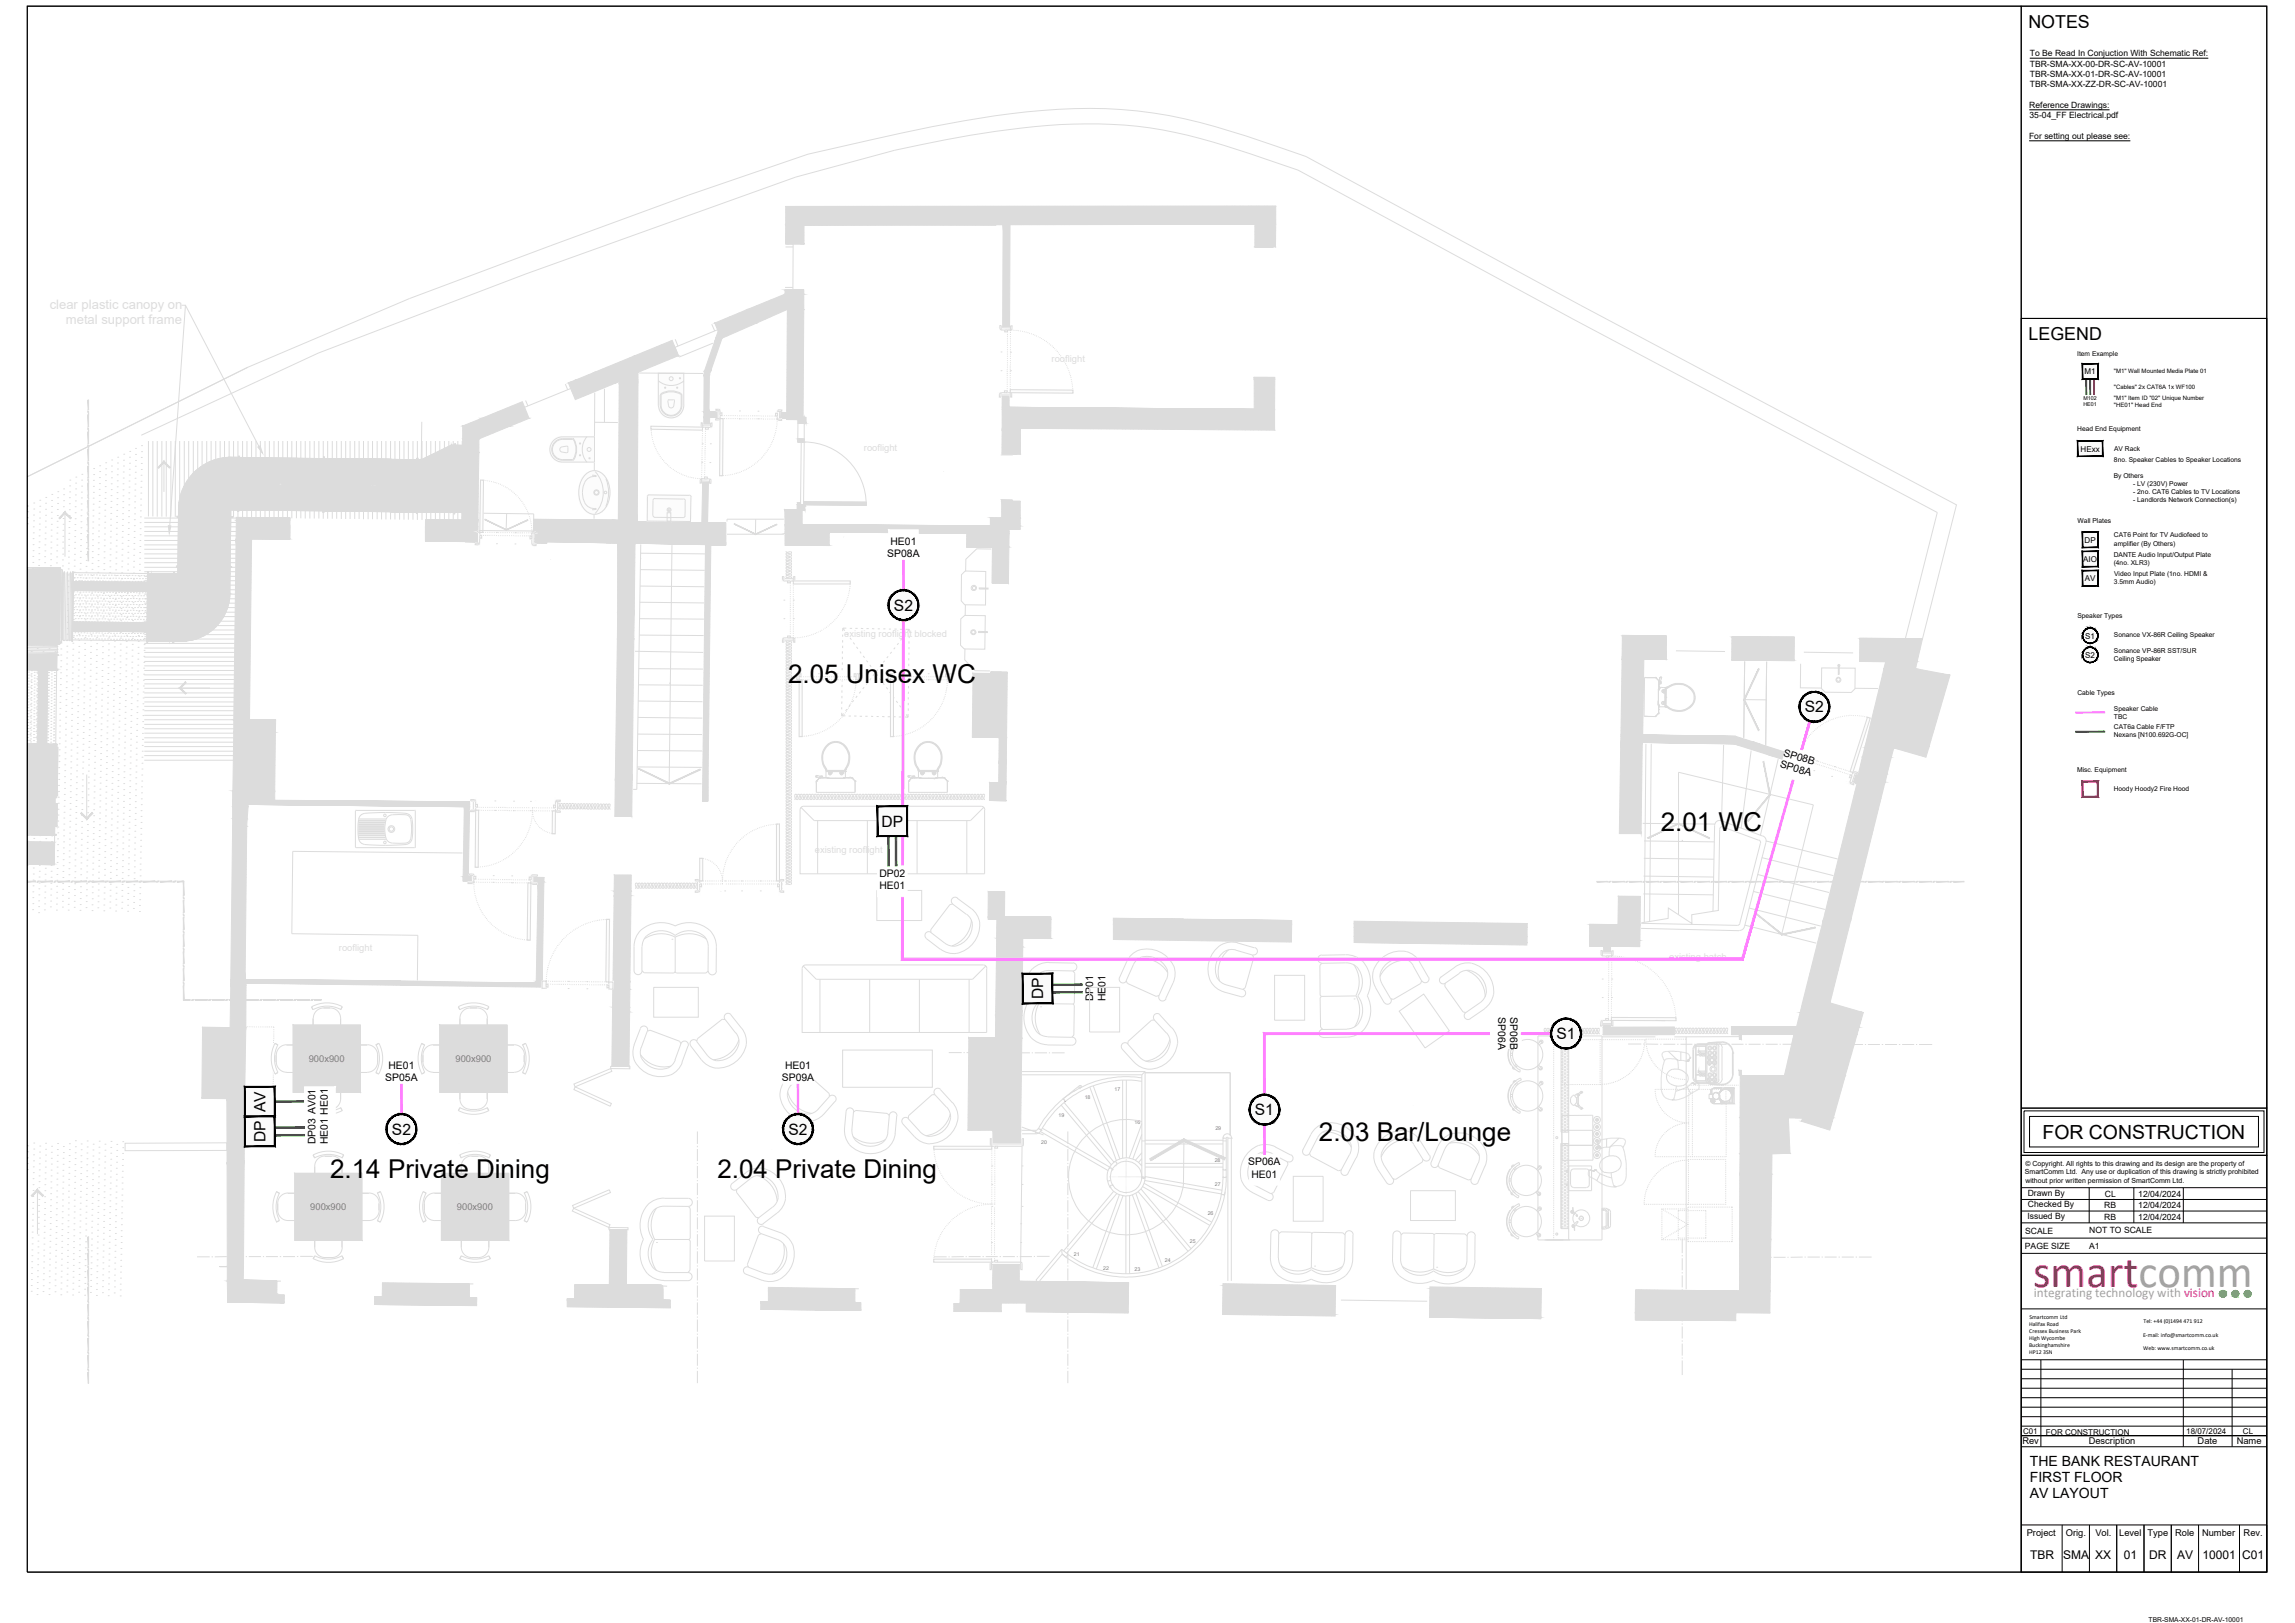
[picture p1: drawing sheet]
<svg xmlns="http://www.w3.org/2000/svg" width="420mm" height="297mm" viewBox="0 0 420 297" stroke-linecap="round" stroke-linejoin="round" font-family="sans-serif">
<defs><g id="words">
<text font-size="8.2" fill="#ce0f69" x="372.2" y="235.5">smartcomm</text>
<g font-size="4.8">
<text x="144.3" y="124.9">2.05 Unisex WC</text>
<text x="304" y="152.1">2.01 WC</text>
<text x="241.5" y="208.8">2.03 Bar/Lounge</text>
<text x="60.5" y="215.6">2.14 Private Dining</text>
<text x="131.4" y="215.6">2.04 Private Dining</text>
</g>
<text font-size="3.6" x="373.9" y="208.4">FOR CONSTRUCTION</text>
<g font-size="3.3">
<text x="371.3" y="5.1">NOTES</text>
<text x="371.4" y="62.2">LEGEND</text>
</g>
<g font-size="2.9">
<text x="163.7" y="111.8">S2</text>
<text x="330.4" y="130.4">S2</text>
<text x="161.4" y="151.3">DP</text>
<text x="191" y="182.9" transform="rotate(-90 191 182.9)">DP</text>
<text x="284.9" y="190.2">S1</text>
<text x="48.6" y="203.5" transform="rotate(-90 48.6 203.5)">AV</text>
<text x="48.6" y="209.1" transform="rotate(-90 48.6 209.1)">DP</text>
<text x="71.8" y="207.7">S2</text>
<text x="144.4" y="207.7">S2</text>
<text x="229.7" y="204.1">S1</text>
</g>
<g font-size="2.6">
<text x="371.6" y="268.3">THE BANK RESTAURANT</text>
<text x="371.6" y="271.2">FIRST FLOOR</text>
<text x="371.6" y="274.1">AV LAYOUT</text>
</g>
<text font-size="2.4" fill="#a5a39e" x="372.4" y="237.4">integrating technology with vision</text>
<g font-size="2.2">
<text x="371.6" y="285.3">TBR</text>
<text x="377.7" y="285.3">SMA</text>
<text x="383.6" y="285.3">XX</text>
<text x="388.8" y="285.3">01</text>
<text x="393.4" y="285.3">DR</text>
<text x="398.6" y="285.3">AV</text>
<text x="403.2" y="285.3">10001</text>
<text x="410.5" y="285.3">C01</text>
</g>
<g font-size="1.9">
<text x="162.4" y="101.9">SP08A</text>
<text x="163" y="99.7">HE01</text>
<text x="325.8" y="140.4" transform="rotate(17 325.8 140.4)">SP08A</text>
<text x="326.4" y="138.3" transform="rotate(17 326.4 138.3)">SP08B</text>
<text x="161" y="160.5">DP02</text>
<text x="161" y="162.7">HE01</text>
<text x="200.2" y="183.3" transform="rotate(-90 200.2 183.3)">DP01</text>
<text x="202.4" y="183.3" transform="rotate(-90 202.4 183.3)">HE01</text>
<text x="274.3" y="186.2" transform="rotate(90 274.3 186.2)">SP06A</text>
<text x="276.5" y="186.2" transform="rotate(90 276.5 186.2)">SP06B</text>
<text x="70.5" y="197.8">SP05A</text>
<text x="71.1" y="195.6">HE01</text>
<text x="143.1" y="197.8">SP09A</text>
<text x="143.7" y="195.6">HE01</text>
<text x="57.8" y="203.9" transform="rotate(-90 57.8 203.9)">AV01</text>
<text x="60" y="204" transform="rotate(-90 60 204)">HE01</text>
<text x="57.8" y="209.5" transform="rotate(-90 57.8 209.5)">DP03</text>
<text x="60" y="209.5" transform="rotate(-90 60 209.5)">HE01</text>
<text x="228.5" y="213.3">SP06A</text>
<text x="229.1" y="215.5">HE01</text>
</g>
<g font-size="1.7" fill="#dcdcdc">
<text x="154.6" y="116.6">existing rooflight blocked</text>
<text x="305.6" y="175.8">existing hatch</text>
</g>
<g font-size="1.7" fill="#808080">
<text x="56.5" y="194.4">900x900</text>
<text x="83.4" y="194.4">900x900</text>
<text x="56.8" y="221.5">900x900</text>
<text x="83.7" y="221.5">900x900</text>
</g>
<g font-size="1.7">
<text x="370.2" y="264.4">Rev</text>
<text x="382.4" y="264.2">Description</text>
<text x="402.3" y="264.4">Date</text>
<text x="409.5" y="264.4">Name</text>
<text x="371.1" y="281.2">Project</text>
<text x="378.2" y="281.2">Orig.</text>
<text x="383.6" y="281.2">Vol.</text>
<text x="388" y="281.2">Level</text>
<text x="393.1" y="281.2">Type</text>
<text x="398.2" y="281.2">Role</text>
<text x="403.1" y="281.2">Number</text>
<text x="410.8" y="281.2">Rev.</text>
</g>
<g font-size="1.6">
<text x="371.6" y="10.3">To Be Read In Conjuction With Schematic Ref:</text>
<text x="371.6" y="12.2">TBR-SMA-XX-00-DR-SC-AV-10001</text>
<text x="371.6" y="14.1">TBR-SMA-XX-01-DR-SC-AV-10001</text>
<text x="371.6" y="16">TBR-SMA-XX-ZZ-DR-SC-AV-10001</text>
<text x="371.5" y="19.8">Reference Drawings:</text>
<text x="371.6" y="21.7">35-04_FF Electrical.pdf</text>
<text x="371.5" y="25.4">For setting out please see:</text>
<text x="371.2" y="218.8">Drawn By</text>
<text x="371.3" y="221">Checked By</text>
<text x="385.2" y="221.1">RB</text>
<text x="385.4" y="219">CL</text>
<text x="391.5" y="219">12/04/2024</text>
<text x="391.5" y="221.1">12/04/2024</text>
<text x="370.8" y="225.8">SCALE</text>
<text x="371.2" y="223.1">Issued By</text>
<text x="382.5" y="225.7">NOT TO SCALE</text>
<text x="385.2" y="223.3">RB</text>
<text x="391.5" y="223.3">12/04/2024</text>
<text x="370.7" y="228.6">PAGE SIZE</text>
<text x="382.5" y="228.5">A1</text>
</g>
<g font-size="1.5">
<text x="381.6" y="68.5">M1</text>
<text x="380.9" y="82.7">HExx</text>
<text x="381.6" y="99.3">DP</text>
<text x="381.4" y="102.8">AIO</text>
<text x="381.7" y="106.3">AV</text>
<text x="381.8" y="116.9">S1</text>
<text x="381.8" y="120.4">S2</text>
<text x="370.4" y="262.4">C01</text>
<text x="374.6" y="262.6">FOR CONSTRUCTION</text>
<text x="400.3" y="262.4">18/07/2024</text>
<text x="410.6" y="262.4">CL</text>
</g>
<g font-size="1.3">
<text x="370.7" y="214.9">SmartComm Ltd. Any use or duplication of this drawing is strictly prohibited</text>
<text x="370.8" y="213.3">© Copyright. All rights to this drawing and its design are the property of</text>
<text x="370.8" y="216.4">without prior written permission of SmartComm Ltd.</text>
</g>
<g font-size="1.2">
<text x="380.3" y="65.1">Item Example</text>
<text x="380.3" y="78.9">Head End Equipment</text>
<text x="387.1" y="82.5">AV Rack</text>
<text x="387" y="87.5">By Others</text>
<text x="387" y="84.6">8no. Speaker Cables to Speaker Locations</text>
<text x="390.5" y="89">- LV (230V) Power</text>
<text x="380.4" y="95.7">Wall Plates</text>
<text x="390.5" y="90.5">- 2no. CAT6 Cables to TV Locations</text>
<text x="390.5" y="91.9">- Landlords Network Connection(s)</text>
<text x="387" y="101.9">DANTE Audio Input/Output Plate</text>
<text x="387" y="98.4">CAT6 Point for TV Audiofeed to</text>
<text x="387" y="99.9">amplifier (By Others)</text>
<text x="387" y="103.4">(4no. XLR3)</text>
<text x="387" y="106.9">3.5mm Audio)</text>
<text x="387.1" y="105.4">Video Input Plate (1no. HDMI &amp;</text>
<text x="380.3" y="113.1">Speaker Types</text>
<text x="387" y="119.5">Sonance VP-86R SST/SUR</text>
<text x="387" y="116.7">Sonance VX-86R Ceiling Speaker</text>
<text x="387" y="120.9">Ceiling Speaker</text>
<text x="380.3" y="127.2">Cable Types</text>
<text x="387" y="130.1">Speaker Cable</text>
<text x="387" y="131.6">TBC</text>
<text x="387" y="134.9">Nexans [N100.692G-OC]</text>
<text x="387" y="133.5">CAT6a Cable F/FTP</text>
<text x="380.3" y="141.3">Misc. Equipment</text>
<text x="387" y="144.7">Hoody Hoody2 Fire Hood</text>
<text x="393.4" y="296.8">TBR-SMA-XX-01-DR-AV-10001</text>
</g>
<g font-size="1.1">
<text x="387" y="71.2">&quot;Cables&quot; 2x CAT6A 1x WF100</text>
<text x="387" y="68.4">&quot;M1&quot; Wall Mounted Media Plate 01</text>
<text x="387" y="73.2">&quot;M1&quot; Item ID &quot;02&quot; Unique Number</text>
<text x="387" y="74.5">&quot;HE01&quot; Head End</text>
<text x="371.5" y="242.7">Halifax Road</text>
<text x="371.5" y="245.3">High Wycombe</text>
<text x="371.5" y="244">Cressex Business Park</text>
<text x="371.6" y="241.5">Smartcomm Ltd</text>
<text x="392.3" y="244.6">E-mail: info@smartcomm.co.uk</text>
<text x="392.4" y="242.1">Tel: +44 (0)1494 471 912</text>
<text x="371.5" y="246.5">Buckinghamshire</text>
<text x="371.5" y="247.8">HP12 3SN</text>
<text x="392.4" y="247.1">Web: www.smartcomm.co.uk</text>
</g>
<g font-size="1">
<text x="381.4" y="73.2">M102</text>
<text x="381.4" y="74.4">HE01</text>
</g>
<g font-size="1" fill="#808080">
<text x="198.6" y="201.2">18</text>
<text x="204" y="199.6">17</text>
<text x="190.6" y="209.4">20</text>
<text x="193.8" y="204.4">19</text>
<text x="207.7" y="205.8">16</text>
<text x="222.5" y="206.7">29</text>
<text x="222.4" y="212.7">28</text>
<text x="222.4" y="217.1">27</text>
<text x="217.8" y="227.4">25</text>
<text x="221.1" y="222.4">26</text>
<text x="196.6" y="229.9">21</text>
<text x="202" y="232.4">22</text>
<text x="207.7" y="232.6">23</text>
<text x="213.3" y="230.9">24</text>
</g>
</g></defs>
<!-- layer: 22_ha_partition -->
<g fill="none" stroke="#dcdcdc" stroke-width=".18">
<path d="M144.5 37.8l-.7 .6M145 37.8l-1.2 1.1M146 37.8l-2.2 2.1M146.5 37.8l-2.7 2.6M147.4 37.8l-3.6 3.6M148 37.8l-4.2 4.1M148.9 37.8l-5.1 5.1M149.4 37.8l-5.6 5.6M150.4 37.8l-6.6 6.6M150.9 37.8l-3.5 3.4M151.9 37.8l-3.5 3.4M152.4 37.8l-3.5 3.4"/>
<path d="M153.4 37.7l-3.5 3.5M153.8 37.7l-3.4 3.5M154.8 37.7l-3.4 3.5M155.3 37.7l-3.4 3.5M156.3 37.7l-3.4 3.5M156.8 37.7l-3.5 3.5M157.8 37.7l-3.5 3.5M158.3 37.7l-3.5 3.5M159.3 37.7l-3.5 3.5M159.8 37.7l-3.5 3.5M160.7 37.7l-3.4 3.5M161.2 37.7l-3.4 3.5"/>
<path d="M162.2 37.7l-3.4 3.5M162.7 37.7l-3.4 3.5M163.7 37.7l-3.5 3.5M164.2 37.7l-3.5 3.5M165.1 37.7l-3.4 3.5M165.7 37.7l-3.5 3.5M166.6 37.7l-3.4 3.5M167.1 37.7l-3.4 3.5M168.1 37.7l-3.4 3.5M168.6 37.7l-3.4 3.5M169.6 37.7l-3.4 3.5M170.1 37.7l-3.4 3.5"/>
<path d="M171.1 37.7l-3.5 3.5M171.5 37.7l-3.4 3.5M172.6 37.7l-3.5 3.5M173 37.7l-3.4 3.5M174 37.7l-3.4 3.5M174.5 37.7l-3.4 3.5M175.5 37.7l-3.4 3.5M176 37.7l-3.4 3.5M177 37.7l-3.4 3.5M177.5 37.7l-3.5 3.5M178.4 37.7l-3.4 3.4M178.9 37.7l-3.4 3.4"/>
<path d="M179.9 37.7l-3.4 3.4M180.4 37.7l-3.4 3.4M181.4 37.7l-3.4 3.4M181.9 37.7l-3.4 3.4M182.9 37.7l-3.4 3.4M183.3 37.7l-3.3 3.4M184.3 37.7l-3.4 3.4M184.8 37.7l-3.4 3.4M185.8 37.7l-3.4 3.4M186.3 37.7l-3.4 3.4M187.3 37.7l-3.4 3.4M187.8 37.7l-3.4 3.4"/>
<path d="M188.8 37.7l-3.4 3.4M189.3 37.7l-3.4 3.4M190.2 37.7l-3.3 3.4M190.7 37.7l-3.3 3.4M191.7 37.7l-3.4 3.4M192.2 37.7l-3.4 3.4M193.2 37.7l-3.4 3.4M193.7 37.7l-3.4 3.4M194.6 37.7l-3.3 3.4M195.2 37.7l-3.4 3.4M196.1 37.7l-3.3 3.4M196.6 37.7l-3.3 3.4"/>
<path d="M197.6 37.7l-3.4 3.4M198.1 37.7l-3.4 3.4M199.1 37.7l-3.4 3.4M199.6 37.7l-3.4 3.4M200.6 37.7l-3.4 3.4M201 37.7l-3.3 3.4M202.1 37.7l-3.4 3.4M202.5 37.7l-3.3 3.4M203.5 37.7l-3.3 3.4M204 37.7l-3.3 3.4M205 37.7l-3.4 3.4M205.5 37.7l-3.4 3.4"/>
<path d="M206.5 37.7l-3.4 3.4M207 37.7l-3.4 3.4M207.9 37.7l-3.3 3.4M208.4 37.7l-3.3 3.4M209.4 37.7l-3.3 3.4M209.9 37.7l-3.4 3.4M210.9 37.7l-3.4 3.4M211.4 37.7l-3.4 3.4M212.4 37.7l-3.4 3.4M212.9 37.7l-3.4 3.4M213.8 37.7l-3.3 3.4M214.3 37.7l-3.3 3.4"/>
<path d="M215.3 37.7l-3.3 3.4M215.8 37.7l-3.3 3.4M216.8 37.7l-3.4 3.4M217.3 37.7l-3.3 3.4M218.3 37.7l-3.4 3.4M218.8 37.7l-3.4 3.4M219.8 37.7l-3.4 3.4M220.3 37.7l-3.4 3.4M221.2 37.7l-3.3 3.4M221.7 37.7l-3.3 3.4M222.7 37.7l-3.4 3.4M223.2 37.7l-3.4 3.4"/>
<path d="M224.2 37.7l-3.4 3.4M224.7 37.7l-3.4 3.4M225.6 37.7l-3.3 3.4M226.1 37.7l-3.3 3.4M227.1 37.7l-3.3 3.3M227.6 37.7l-3.3 3.3M228.6 37.7l-3.3 3.3M229.1 37.7l-3.3 3.3M230.1 37.7l-3.4 3.3M230.5 37.7l-3.3 3.3M231.6 37.7l-3.4 3.3M232 37.7l-3.3 3.3"/>
<path d="M233 37.7l-3.3 3.3M233.5 37.7l-3.8 3.8M233.6 38.7l-3.9 3.8M233.6 39.1l-3.9 3.9M131.1 59l-.2 .3M132.8 58.3l-1.6 1.6M133.6 57.9l-2.3 2.4M135.3 57.3l-3.7 3.7M136.1 56.9l-4.4 4.4M137.8 56.2l-5.6 5.7M138.6 55.9l-5.5 5.6M140.3 55.2l-5.5 5.5"/>
<path d="M141.1 54.9l-5.4 5.5M142.8 54.2l-5.3 5.4M143.6 53.9l-5.3 5.3M143.9 53.1l-.2 .2M144.4 53.1l-.7 .7M145.4 53.1l-5.3 5.3M145.9 53.1l-5 4.9M146.9 53.1l-4.2 4.2M147.1 58.7l-3 3.1M147.1 57.8l-3 3M147.1 59.3l-3 3M147.2 56.3l-3.1 3"/>
<path d="M147.2 54.3l-3.1 3M147.2 55.8l-3.1 3M147.2 57.3l-3.1 3M147.2 53.3l-3.6 3.6M147.2 54.8l-3.1 3M147.2 42.4l-2.2 2.2M147.2 43.9l-.7 .7M147.2 41.5l-3.1 3.1M147.2 43l-1.7 1.6M147.2 44.4l-.2 .2M233.5 44.6l-.6 .6M233.5 45.1l-.1 .1"/>
<path d="M233.6 42.1l-3.1 3.1M233.6 40.2l-3.9 3.8M233.6 41.6l-3.6 3.6M233.6 43.1l-2.1 2.1M233.6 40.6l-3.9 3.9M233.6 43.6l-1.7 1.6M85.4 77.7l-.7 .7M86.2 77.4l-1.5 1.5M87.9 76.7l-3.2 3.2M88.7 76.4l-4 4M90.4 75.7l-5.7 5.7M91.2 75.3l-6.5 6.6"/>
<path d="M92.9 74.7l-8.2 8.2M93.7 74.3l-6 6M95.4 73.6l-6 6M95.7 73.8l-5.5 5.5M96 74.5l-4.1 4.1M96.1 74.8l-3.4 3.5M96.4 75.5l-2 2.1M96.6 75.8l-1.4 1.4M96.9 76.6h.1M105.3 69.6l-1 1M106.2 69.2l-1.8 1.8M107.8 68.6l-3.1 3.1"/>
<path d="M108.7 68.2l-3.8 3.8M110.3 67.5l-5.1 5.2M111.2 67.2l-5.9 5.9M112.8 66.5l-6 6M113.7 66.2l-6 6M115.3 65.5l-6 6M116.2 65.1l-6 6M116.8 71.4l-3.5 3.4M116.8 72.9l-3.5 3.4M116.8 74.4l-3.5 3.4M116.8 75.8l-3.5 3.5M116.8 77.3l-3.5 3.5"/>
<path d="M116.8 78.8l-3.5 3.4M116.8 71.9l-3.5 3.4M116.8 73.4l-3.5 3.4M116.8 74.9l-3.5 3.4M116.8 76.4l-3.5 3.4M116.8 77.8l-3.5 3.5M116.8 79.3l-3.5 3.4M116.8 68.4l-3.5 3.5M116.8 69.9l-3.5 3.4M116.8 68.9l-3.5 3.5M116.8 70.4l-3.5 3.5M117.8 64.5l-6 6"/>
<path d="M118.7 64.1l-6.1 6M120.3 63.4l-7 7M121.2 63.1l-7.9 7.8M122.8 62.4l-5.5 5.5M123.2 62.6l-5 5M123.4 63.2l-3.6 3.7M123.6 63.6l-3 3M123.9 64.3l-1.6 1.6M124 64.6l-.9 1M147 75l-1.7 1.8M147 72.1l-3 3M147 74.1l-2.7 2.7"/>
<path d="M147 73.6l-3 3M147 76.5l-.2 .3M147 72.6l-3 3M147 75.6l-1.2 1.2M147.1 70.6l-3.1 3M147.1 65.2l-3 3M147.1 66.7l-3 3M147.1 68.1l-3 3M147.1 64.7l-3 3M147.1 66.2l-3 3M147.1 67.6l-3 3.1M147.1 69.1l-3 3.1"/>
<path d="M147.1 69.6l-3.1 3M147.1 71.1l-3.1 3M147.1 60.2l-3 3M147.1 61.7l-3 3M147.1 63.2l-3 3M147.1 60.7l-3 3M147.1 62.2l-3 3M147.1 63.7l-3 3M183.7 72.3l-.2 .2M184.2 72.3l-.7 .7M184.7 72.7l-1.2 1.3M184.7 74.2l-1.2 1.3"/>
<path d="M184.7 73.2l-1.2 1.3M184.9 74.5l-1.4 1.5M185.9 74.5l-2.4 2.4M186.4 74.5l-2.9 3M186.8 79.5l-3.4 3.4M186.8 78.5l-3.4 3.4M186.8 80l-3 3M187.4 74.5l-3.9 3.9M187.8 74.5l-4.3 4.4M188.8 74.5l-5.4 5.4M189.3 74.6l-5.9 5.8M190.3 74.6l-6.9 6.8"/>
<path d="M190.8 74.6l-3.9 3.8M191.7 74.6l-3.8 3.8M192.2 74.6l-3.8 3.8M193.2 74.6l-3.8 3.8M193.7 74.6l-3.8 3.8M194.6 74.6l-3.8 3.8M195.2 74.6l-3.9 3.8M196.1 74.6l-3.8 3.8M196.6 74.6l-3.8 3.8M197.6 74.6l-3.8 3.9M198.1 74.6l-3.8 3.9M199.1 74.7l-3.9 3.8"/>
<path d="M199.5 74.7l-3.8 3.8M200.5 74.7l-3.8 3.8M201 74.7l-3.8 3.8M202 74.7l-3.8 3.8M202.4 74.7l-3.8 3.8M203.5 74.7l-3.9 3.8M203.9 74.7l-3.8 3.8M204.9 74.7l-3.8 3.8M205.4 74.7l-3.9 3.8M206.4 74.7l-3.8 3.8M206.8 74.7l-3.8 3.8M207.8 74.7l-3.8 3.8"/>
<path d="M208.3 74.7l-3.8 3.8M209.3 74.7l-3.8 3.9M209.8 74.7l-3.8 3.9M210.7 74.7l-3.8 3.9M211.2 74.7l-3.8 3.9M212.2 74.7l-3.8 3.9M212.7 74.7l-3.8 3.9M213.7 74.8l-3.9 3.8M214.2 74.8l-3.8 3.8M215.1 74.8l-3.8 3.8M215.6 74.8l-3.8 3.8M216.6 74.8l-3.8 3.8"/>
<path d="M217.1 74.8l-3.8 3.8M218.1 74.8l-3.9 3.8M218.5 74.8l-3.7 3.8M219.5 74.8l-3.8 3.8M220 74.8l-3.8 3.8M221 74.8l-3.8 3.8M221.4 74.8l-3.7 3.8M222.4 74.8l-3.7 3.8M222.9 74.9l-3.8 3.7M223.9 74.9l-3.8 3.7M224.4 74.9l-3.8 3.7M225.3 74.9l-3.7 3.7"/>
<path d="M225.8 74.9l-3.7 3.7M226.8 74.9l-3.7 3.8M227.3 74.9l-3.8 3.8M228.3 74.9l-3.8 3.8M228.8 74.9l-3.8 3.8M229.7 69.1h-.1M230.2 69.1l-.6 .5M231.1 69.1l-1.5 1.5M231.6 69.1l-2 2M232.6 69.1l-3 3M233 69.1l-3.4 3.5M233.3 78.7h.1"/>
<path d="M233.3 71.8l-6.9 6.9M233.3 74.7l-3.9 4M233.3 72.8l-5.9 5.9M233.3 74.2l-4.4 4.5M233.3 75.8l-3 2.9M233.3 77.2l-1.5 1.5M233.3 73.3l-5.4 5.4M233.3 76.2l-2.5 2.5M233.3 77.7l-1 1M233.4 69.8l-3.8 3.8M233.4 71.3l-7.4 7.4M233.4 70.3l-3.8 3.8"/>
<path d="M5 95.9h.1M5 94.8h.1M5.1 93.7h.1M5.1 92.6h.1M6.1 99.7h.1M6.1 98.6h.1M6.1 97.5h.1M6.1 96.4h.1M6.1 95.3h.1M6.1 94.3h.1M6.2 93.2h.1M6.2 92.1h.1"/>
<path d="M7.2 99.2h.1M7.2 98.1h.1M7.2 97h.1M7.2 95.9h.1M7.2 94.8h.1M7.2 93.7h.1M7.3 92.7h.1M7.3 91.6h.1M8.2 99.7h.1M8.3 98.6h.1M8.3 97.6h.1M8.3 96.5h.1"/>
<path d="M8.3 95.4h.1M8.3 94.3h.1M8.3 93.2h.1M8.3 92.1h.1M8.4 91h.1M9.3 99.2h.1M9.4 98.1h.1M9.4 97h.1M9.4 96h.1M9.4 94.9h.1M9.4 93.8h.1M9.4 92.7h.1"/>
<path d="M9.4 91.6h.1M9.5 90.5h.1M10.4 99.8h.1M10.4 98.7h.1M10.4 97.6h.1M10.5 96.5h.1M10.5 95.4h.1M10.5 94.3h.1M10.5 93.2h.1M10.5 92.1h.1M10.5 91.1h.1M10.6 90h.1"/>
<path d="M11.5 99.2h.1M11.5 98.2h.1M11.5 97.1h.1M11.6 96h.1M11.6 94.9h.1M11.6 93.8h.1M11.6 92.7h.1M11.6 91.6h.1M11.6 90.5h.1M11.6 89.5h.1M12.6 99.8h.1M12.6 98.7h.1"/>
<path d="M12.6 97.6h.1M12.6 96.5h.1M12.7 95.4h.1M12.7 94.3h.1M12.7 93.3h.1M12.7 92.2h.1M12.7 91.1h.1M12.7 90h.1M12.7 88.9h.1M12.8 87.9h.1M13.7 99.3h.1M13.7 98.2h.1"/>
<path d="M13.7 97.1h.1M13.7 96h.1M13.8 94.9h.1M13.8 93.8h.1M13.8 92.7h.1M13.8 91.7h.1M13.8 90.6h.1M13.8 89.5h.1M13.8 88.4h.1M13.9 87.3h.1M14.7 99.9h.1M14.8 98.7h.1"/>
<path d="M14.8 97.6h.1M14.8 96.6h.1M14.8 95.5h.1M14.8 94.4h.1M14.9 93.3h.1M14.9 92.2h.1M14.9 91.1h.1M14.9 90.1h.1M14.9 89h.1M14.9 87.9h.1M15 86.8h.1M15.8 99.3h.1"/>
<path d="M15.9 98.2h.1M15.9 97.1h.1M15.9 96h.1M15.9 95h.1M15.9 93.9h.1M16 92.8h.1M16 91.7h.1M16 90.6h.1M16 89.5h.1M16 88.5h.1M16 87.4h.1M16 86.3h.1"/>
<path d="M16.9 99.9h.1M16.9 98.8h.1M16.9 97.7h.1M17 96.6h.1M17 95.5h.1M17 94.4h.1M17 93.4h.1M17.1 92.3h.1M17.1 91.2h.1M17.1 90.1h.1M17.1 89h.1M17.1 87.9h.1"/>
<path d="M17.1 86.9h.1M17.1 85.8h.1M18 99.3h.1M18 98.2h.1M18 97.2h.1M18.1 96.1h.1M18.1 95h.1M18.1 93.9h.1M18.1 92.8h.1M18.2 91.8h.1M18.2 90.7h.1M18.2 89.6h.1"/>
<path d="M18.2 88.5h.1M18.2 87.4h.1M18.2 86.3h.1M18.2 85.2h.1M19.1 99.9h.1M19.1 98.8h.1M19.1 97.7h.1M19.1 96.6h.1M19.2 95.6h.1M19.2 94.5h.1M19.2 93.4h.1M19.2 92.3h.1"/>
<path d="M19.2 91.2h.1M19.3 90.2h.1M19.3 89.1h.1M19.3 88h.1M19.3 86.9h.1M19.3 85.8h.1M19.3 84.7h.1M20.2 99.4h.1M20.2 98.3h.1M20.2 97.2h.1M20.2 96.1h.1M20.2 95h.1"/>
<path d="M20.3 94h.1M20.3 92.9h.1M20.3 91.8h.1M20.3 90.7h.1M20.4 89.6h.1M20.4 88.5h.1M20.4 87.4h.1M20.4 86.3h.1M20.4 85.3h.1M20.4 84.2h.1M21.3 99.9h.1M21.3 98.9h.1"/>
<path d="M21.3 97.8h.1M21.3 96.7h.1M21.3 95.6h.1M21.3 94.5h.1M21.4 93.4h.1M21.4 92.4h.1M21.4 91.3h.1M21.4 90.2h.1M21.5 89.1h.1M21.5 88h.1M21.5 86.9h.1M21.5 85.8h.1"/>
<path d="M21.5 84.7h.1M21.5 83.7h.1M22.4 99.4h.1M22.4 98.3h.1M22.4 97.3h.1M22.4 96.2h.1M22.4 95.1h.1M22.4 94h.1M22.5 92.9h.1M22.5 91.8h.1M22.5 90.7h.1M22.5 89.6h.1"/>
<path d="M22.5 88.5h.1M22.6 87.5h.1M22.6 86.4h.1M22.6 85.3h.1M22.6 84.2h.1M22.6 83.1h.1M23.4 100h.1M23.5 98.9h.1M23.5 97.8h.1M23.5 96.7h.1M23.5 95.7h.1M23.5 94.6h.1"/>
<path d="M23.5 93.5h.1M23.6 92.4h.1M23.6 91.3h.1M23.6 90.2h.1M23.6 89.1h.1M23.6 88h.1M23.7 86.9h.1M23.7 85.9h.1M23.7 84.8h.1M23.7 83.7h.1M23.7 82.6h.1M24.5 99.5h.1"/>
<path d="M24.6 98.4h.1M24.6 97.3h.1M24.6 96.2h.1M24.6 95.1h.1M24.6 94.1h.1M24.6 92.9h.1M24.6 91.8h.1M24.7 90.8h.1M24.7 89.7h.1M24.7 88.6h.1M24.7 87.5h.1M24.8 86.4h.1"/>
<path d="M24.8 85.3h.1M24.8 84.3h.1M24.8 83.2h.1M24.8 82.1h.1M25.6 98.9h.1M25.7 97.9h.1M25.7 96.8h.1M25.7 95.7h.1M25.7 94.6h.1M25.7 93.5h.1M25.7 92.4h.1M25.7 91.3h.1"/>
<path d="M25.8 90.2h.1M25.8 89.2h.1M25.8 88.1h.1M25.8 87h.1M25.9 85.9h.1M25.9 84.8h.1M25.9 83.7h.1M25.9 82.7h.1M25.9 81.6h.1M26.4 94.8h16.9M26.4 95.6h16.8M26.4 96.4h16.8"/>
<path d="M26.4 97.3h16.8M26.4 98.1h16.8M26.4 98.9h16.8M26.4 99.7h16.8M27.2 80.7v13.8M28 80.7v13.8M28.8 80.7v13.9M29.6 80.7v13.9M30.4 80.7v13.9M31.3 80.7v13.9M32.1 80.7v13.9M32.9 80.7v13.9"/>
<path d="M33.7 80.7v13.9M34.5 80.7v13.9M35.4 80.7v13.9M36.2 80.7v13.9M37 80.7v13.9M37.8 80.7v13.9M38.7 80.7v14M39.5 80.7v14M40.3 80.7v14M41.1 80.7v14M42 80.7v14M42.8 80.7v14"/>
<path d="M43.6 80.7v14M44 94.7l-.6 .6M44.4 80.7v14M44.5 94.7l-1.1 1.1M45.2 80.7v14M45.5 94.7l-2.1 2.1M46 94.7l-2.6 2.6M46.1 99.1l-2.8 2.7M46.1 80.7v14.1M46.9 80.7v14.1M46.9 94.8l-3.5 3.5M47.5 94.8l-4.1 4"/>
<path d="M47.7 80.7v14.1M48.4 94.8l-5 5M48.5 80.7v14.1M48.9 94.8l-5.5 5.5M49.3 80.7v14.1M49.9 94.8l-6.5 6.5M50.2 80.7v14.1M50.4 94.8l-3.9 3.8M51 80.7v14.1M51.4 94.8l-3.9 3.9M51.8 80.7v14.1M51.8 94.8l-3.8 3.9"/>
<path d="M52.6 80.7v14.2M52.8 94.8l-3.9 3.9M53.1 96l-2.7 2.7M53.1 97.5l-1.2 1.2M53.1 95l-3.7 3.7M53.1 96.5l-2.2 2.2M53.1 98l-.8 .7M53.4 80.7v14.2M54.3 80.7v14.2M55.1 80.7v14.2M55.9 80.7v14.2M56.7 80.7v14.2"/>
<path d="M57.5 80.7v14.2M58.4 80.7v14.2M59.2 80.7v14.2M60 80.7v14.2M60.8 80.7v14.2M61.6 80.7v14.2M62.5 80.7v14.3M63.3 80.7v14.3M64.1 80.7v14.3M64.9 80.7v14.3M65.7 80.7v14.3M66.5 80.7v14.3"/>
<path d="M67.4 80.7v14.3M68.2 80.7v14.3M69 80.7v14.3M69.8 80.7v14.4M70.7 80.7v14.4M71.5 80.7v14.4M72.3 80.7v14.4M73.2 80.7v14.4M74 80.7v14.4M74.8 80.7v14.4M75.6 80.7v14.4M76.4 80.7v14.5"/>
<path d="M77.3 80.7v14.5M77.9 95.5h.1M78.1 80.7v14.5M78.3 95.2l-.4 .3M78.8 95.2l-.9 .8M78.9 80.7v14.5M79.7 80.7v14.5M79.8 95.2l-1.9 1.8M80.2 95.2l-2.3 2.3M80.5 80.7v14.5M81.2 95.2l-3.3 3.3M81.4 80.7v14.5"/>
<path d="M81.7 95.2l-3.8 3.8M82.2 80.7v14.5M82.7 95.2l-3.9 3.8M83 80.7v14.5M83.1 95.2l-3.8 3.8M83.8 80.7v14.5M84.1 95.2l-3.8 3.8M84.6 80.7v6.9M87.5 94.7l-4.3 4.4M87.5 96.3l-2.9 2.8M87.5 95.2l-3.8 3.9M87.5 96.7l-2.4 2.4"/>
<path d="M87.5 91.8l-3 3M87.5 93.2l-5.8 5.9M87.5 92.3l-6.7 6.7M87.5 93.8l-5.3 5.3M87.6 87.3l-3 3M87.6 88.8l-3 3M87.6 90.3l-3.1 3M87.6 87.8l-3 3M87.6 89.3l-3 3M87.6 90.8l-3.1 3M87.6 84.3l-3 3M87.6 85.8l-3 3"/>
<path d="M87.6 83.3l-3 3M87.6 84.8l-3 3M87.6 86.3l-3 3M87.7 81.4l-3 3M87.7 82.8l-3.1 3M87.7 80.3l-3 3M87.7 81.8l-3 3.1M87.8 97.4l-1.7 1.8M87.8 98.9l-.3 .3M87.8 97.9l-1.3 1.3M98.5 95l-.8 .8M99 95l-1.3 1.3"/>
<path d="M99.9 95l-2.2 2.3M100.1 99.3h.1M100.5 95l-2.7 2.7M101 95.4l-3.2 3.3M101 96.9l-2.4 2.4M101 95.9l-3.2 3.3M101 98.4l-.7 .7M101 97.4l-1.9 1.9M101 98.9l-.2 .2M112.1 95.2v.1M112.6 95.2l-.6 .6M116.2 99.9l-3.1 3.2"/>
<path d="M116.7 89.2l-3.5 3.4M116.7 90.7l-3.5 3.4M116.7 92.1l-4.7 4.7M116.7 93.6l-4.7 4.7M116.7 95.1l-4.3 4.2M116.7 89.6l-3.5 3.5M116.7 91.1l-3.5 3.5M116.7 92.6l-4.7 4.7M116.7 94.1l-4.8 4.7M116.7 80.3l-3.4 3.4M116.7 81.8l-3.4 3.4M116.7 83.3l-3.5 3.4"/>
<path d="M116.7 84.7l-3.5 3.5M116.7 86.2l-3.5 3.4M116.7 87.7l-3.5 3.4M116.7 80.8l-3.4 3.4M116.7 82.3l-3.4 3.4M116.7 83.8l-3.5 3.4M116.7 85.2l-3.5 3.5M116.7 86.7l-3.5 3.5M116.7 88.2l-3.5 3.4M116.7 95.5l-3.8 3.8M117.7 95.5l-4.6 4.7M118.2 95.5l-5.1 5.2"/>
<path d="M119.2 95.6l-6.1 6.1M119.6 95.6l-6.5 6.5M120.6 95.6l-3.8 3.8M121.1 95.6l-3.9 3.8M122 95.6l-3.8 3.9M122.6 95.6l-3.9 3.9M123.5 95.6l-3.9 3.9M124 95.6l-3.9 3.9M125 95.6l-3.9 3.9M125.5 95.6l-3.9 3.9M126.4 95.7l-3.8 3.9M126.9 95.7l-3.9 3.9"/>
<path d="M127.9 95.7l-3.9 3.9M128.4 95.7l-3.9 3.9M129.3 95.7l-3.9 3.9M129.8 95.7l-3.9 3.9M130.1 99.8l-.9 1M130.8 95.7l-3.9 3.9M131.3 95.7l-3.9 3.9M132.2 95.7l-3.9 3.9M132.8 95.7l-4 4M132.9 96.6l-3.7 3.7M132.9 98.1l-1.7 1.6M132.9 99.5l-.2 .2"/>
<path d="M132.9 97.1l-2.6 2.6M132.9 98.5l-1.2 1.2M144.1 93.2l-.4 .4M145 93.2l-1.3 1.4M145.5 93.2l-1.8 1.9M146.5 93.3l-2.8 2.8M146.9 94.4l-3.2 3.1M146.9 95.9l-3.2 3.1M146.9 93.4l-3.2 3.1M146.9 94.9l-3.2 3.1M147.2 96l-3.5 3.5M148.2 96l-3.8 3.8"/>
<path d="M148.7 96l-3.8 3.8M149.6 96l-3.8 3.8M150.2 96l-3.9 3.8M151.1 96l-3.8 3.8M151.6 96l-3.8 3.8M151.8 98.3l-1.6 1.6M151.8 99.8l-.1 .1M151.8 98.8l-1.1 1.1M152.6 96l-3.8 3.9M153.1 96l-3.8 3.9M154.1 96l-1.4 1.4M154.5 96.1l-1.3 1.3"/>
<path d="M155.5 96.1l-1.3 1.3M156 96.1l-1.3 1.3M157 96.1l-1.3 1.3M157.4 96.1l-1.3 1.3M158.4 96.1l-1.3 1.3M158.9 96.1l-1.3 1.3M159.9 96.1l-1.4 1.3M160.4 96.1l-1.4 1.3M161.4 96.1l-1.4 1.4M161.8 96.1l-1.3 1.4M162.8 96.1l-1.3 1.4M163.3 96.1l-1.3 1.4"/>
<path d="M164.3 96.1l-1.4 1.4M164.8 96.1l-1.4 1.4M165.7 96.1l-1.3 1.4M166.2 96.2l-1.4 1.3M167.2 96.2l-1.4 1.3M167.7 96.2l-1.4 1.3M168.7 96.2l-1.4 1.4M169.2 96.2l-1.4 1.4M170.1 96.2l-1.4 1.4M170.6 96.2l-1.4 1.4M171.6 96.2l-1.4 1.4M172.1 96.2l-1.4 1.4"/>
<path d="M173.1 96.2l-1.4 1.4M173.6 96.2l-1.4 1.4M174.5 96.2l-1.4 1.4M175 96.2l-1.4 1.4M176 96.2l-1.4 1.4M176.5 96.2l-1.5 1.4M177.5 96.3l-1.5 1.3M177.9 96.3l-1.4 1.3M178.9 96.3l-1.9 1.9M179.4 96.3l-2.4 2.4M180.4 96.3l-3.4 3.4M180.9 96.3l-3.9 3.8"/>
<path d="M181.9 94.8l-.6 .5M182.3 94.8l-1 1M183.3 94.8l-5.3 5.3M183.5 91.6l-.1 .2M184 91.6l-.6 .7M184.7 98.3l-3 3M184.7 99.8l-.4 .4M184.7 99.3l-.9 .9M184.7 97.8l-3 3M185 91.6l-1.6 1.6M185.4 91.7l-2 2.1M186.4 91.8l-3 2.9"/>
<path d="M186.8 95.7l-1.1 1.1M186.8 94.8l-5.4 5.3M186.8 96.3l-.6 .5M186.8 92.8l-7.3 7.3M186.8 94.3l-5.9 5.8M186.8 91.8l-8.3 8.3M186.8 93.3l-6.9 6.8M186.8 82.5l-.6 .5M186.8 81l-2.1 2M186.8 81.5l-1.5 1.5M186.8 83h-.1M5.7 119.2h.1"/>
<path d="M5.7 118.1h.1M5.8 117h.1M5.8 116h.1M5.8 114.9h.1M5.8 113.8h.1M5.8 112.7h.1M5.8 111.6h.1M5.9 110.5h.1M5.9 109.5h.1M5.9 108.4h.1M5.9 107.3h.1M5.9 106.2h.1"/>
<path d="M6 105.1h.1M6 104h.1M6 102.9h.1M6 101.8h.1M6.1 100.8h.1M6.8 119.8h.1M6.8 118.7h.1M6.8 117.6h.1M6.9 116.5h.1M6.9 115.4h.1M6.9 114.4h.1M6.9 113.3h.1"/>
<path d="M6.9 112.2h.1M6.9 111.1h.1M6.9 110h.1M7 108.9h.1M7 107.9h.1M7 106.8h.1M7 105.6h.1M7.1 104.6h.1M7.1 103.5h.1M7.1 102.4h.1M7.1 101.3h.1M7.1 100.2h.1"/>
<path d="M7.9 119.3h.1M7.9 118.2h.1M7.9 117.1h.1M8 116h.1M8 114.9h.1M8 113.8h.1M8 112.8h.1M8 111.7h.1M8 110.6h.1M8 109.5h.1M8.1 108.4h.1M8.1 107.3h.1"/>
<path d="M8.1 106.2h.1M8.1 105.1h.1M8.2 104h.1M8.2 103h.1M8.2 101.9h.1M8.2 100.8h.1M9 119.8h.1M9 118.7h.1M9 117.7h.1M9 116.6h.1M9 115.5h.1M9.1 114.4h.1"/>
<path d="M9.1 113.3h.1M9.1 112.2h.1M9.1 111.2h.1M9.1 110.1h.1M9.1 109h.1M9.2 107.9h.1M9.2 106.8h.1M9.2 105.7h.1M9.2 104.6h.1M9.2 103.5h.1M9.3 102.4h.1M9.3 101.4h.1"/>
<path d="M9.3 100.3h.1M10.1 119.3h.1M10.1 118.2h.1M10.1 117.1h.1M10.1 116h.1M10.1 115h.1M10.2 113.9h.1M10.2 112.8h.1M10.2 111.7h.1M10.2 110.6h.1M10.2 109.5h.1M10.2 108.4h.1"/>
<path d="M10.2 107.3h.1M10.3 106.3h.1M10.3 105.2h.1M10.3 104.1h.1M10.3 103h.1M10.4 101.9h.1M10.4 100.8h.1M11.1 119.9h.1M11.1 118.8h.1M11.2 117.7h.1M11.2 116.6h.1M11.2 115.5h.1"/>
<path d="M11.2 114.4h.1M11.3 113.4h.1M11.3 112.3h.1M11.3 111.2h.1M11.3 110.1h.1M11.3 109h.1M11.3 107.9h.1M11.3 106.8h.1M11.4 105.7h.1M11.4 104.7h.1M11.4 103.6h.1M11.4 102.5h.1"/>
<path d="M11.5 101.4h.1M11.5 100.3h.1M12.2 119.3h.1M12.2 118.3h.1M12.3 117.2h.1M12.3 116.1h.1M12.3 115h.1M12.3 113.9h.1M12.4 112.8h.1M12.4 111.7h.1M12.4 110.6h.1M12.4 109.6h.1"/>
<path d="M12.4 108.5h.1M12.4 107.4h.1M12.4 106.3h.1M12.5 105.2h.1M12.5 104.1h.1M12.5 103.1h.1M12.5 102h.1M12.5 100.9h.1M13.3 119.9h.1M13.3 118.8h.1M13.3 117.7h.1M13.4 116.7h.1"/>
<path d="M13.4 115.6h.1M13.4 114.5h.1M13.4 113.4h.1M13.4 112.3h.1M13.5 111.2h.1M13.5 110.1h.1M13.5 109h.1M13.5 107.9h.1M13.5 106.9h.1M13.5 105.8h.1M13.6 104.7h.1M13.6 103.6h.1"/>
<path d="M13.6 102.5h.1M13.6 101.5h.1M13.6 100.4h.1M14.4 119.4h.1M14.4 118.3h.1M14.4 117.2h.1M14.4 116.1h.1M14.5 115h.1M14.5 113.9h.1M14.5 112.8h.1M14.5 111.8h.1M14.6 110.7h.1"/>
<path d="M14.6 109.6h.1M14.6 108.5h.1M14.6 107.4h.1M14.6 106.3h.1M14.6 105.3h.1M14.6 104.2h.1M14.7 103.1h.1M14.7 102h.1M14.7 100.9h.1M15.5 120h.1M15.5 118.9h.1M15.5 117.8h.1"/>
<path d="M15.5 116.7h.1M15.5 115.6h.1M15.6 114.5h.1M15.6 113.4h.1M15.6 112.3h.1M15.6 111.2h.1M15.7 110.2h.1M15.7 109.1h.1M15.7 108h.1M15.7 106.9h.1M15.7 105.8h.1M15.7 104.7h.1"/>
<path d="M15.7 103.7h.1M15.8 102.6h.1M15.8 101.5h.1M15.8 100.4h.1M16.6 119.4h.1M16.6 118.3h.1M16.6 117.2h.1M16.6 116.1h.1M16.6 115.1h.1M16.7 114h.1M16.7 112.9h.1M16.7 111.8h.1"/>
<path d="M16.7 110.7h.1M16.7 109.6h.1M16.8 108.6h.1M16.8 107.5h.1M16.8 106.4h.1M16.8 105.3h.1M16.8 104.2h.1M16.8 103.1h.1M16.9 102.1h.1M16.9 101h.1M17.7 120h.1M17.7 118.9h.1"/>
<path d="M17.7 117.8h.1M17.7 116.7h.1M17.7 115.6h.1M17.7 114.5h.1M17.8 113.5h.1M17.8 112.4h.1M17.8 111.3h.1M17.8 110.2h.1M17.8 109.1h.1M17.9 108h.1M17.9 107h.1M17.9 105.9h.1"/>
<path d="M17.9 104.8h.1M17.9 103.7h.1M17.9 102.6h.1M17.9 101.5h.1M18 100.4h.1M18.8 119.5h.1M18.8 118.3h.1M18.8 117.3h.1M18.8 116.2h.1M18.8 115.1h.1M18.8 114h.1M18.8 112.9h.1"/>
<path d="M18.9 111.8h.1M18.9 110.8h.1M18.9 109.7h.1M18.9 108.6h.1M19 107.5h.1M19 106.4h.1M19 105.4h.1M19 104.3h.1M19 103.2h.1M19 102.1h.1M19 101h.1M19.9 118.9h.1"/>
<path d="M19.9 117.8h.1M19.9 116.7h.1M19.9 115.7h.1M19.9 114.6h.1M19.9 113.5h.1M19.9 112.4h.1M20 111.3h.1M20 110.2h.1M20 109.2h.1M20 108.1h.1M20.1 107h.1M20.1 105.9h.1"/>
<path d="M20.1 104.8h.1M20.1 103.7h.1M20.1 102.6h.1M20.2 101.5h.1M20.2 100.5h.1M20.9 119.5h.1M20.9 118.4h.1M21 117.3h.1M21 116.2h.1M21 115.1h.1M21 114.1h.1M21 113h.1"/>
<path d="M21 111.9h.1M21.1 110.8h.1M21.1 109.7h.1M21.1 108.6h.1M21.1 107.6h.1M21.1 106.5h.1M21.2 105.4h.1M21.2 104.3h.1M21.2 103.2h.1M21.2 102.1h.1M21.3 101h.1M22 119h.1"/>
<path d="M22 117.9h.1M22.1 116.8h.1M22.1 115.7h.1M22.1 114.6h.1M22.1 113.5h.1M22.1 112.5h.1M22.1 111.4h.1M22.2 110.3h.1M22.2 109.2h.1M22.2 108.1h.1M22.2 107h.1M22.2 105.9h.1"/>
<path d="M22.3 104.8h.1M22.3 103.7h.1M22.3 102.7h.1M22.3 101.6h.1M22.4 100.5h.1M23.1 119.5h.1M23.1 118.4h.1M23.1 117.4h.1M23.2 116.3h.1M23.2 115.2h.1M23.2 114.1h.1M23.2 113h.1"/>
<path d="M23.2 111.9h.1M23.2 110.9h.1M23.2 109.8h.1M23.3 108.7h.1M23.3 107.6h.1M23.3 106.5h.1M23.3 105.4h.1M23.4 104.3h.1M23.4 103.2h.1M23.4 102.1h.1M23.4 101.1h.1M24.2 119h.1"/>
<path d="M24.2 117.9h.1M24.2 116.8h.1M24.3 115.7h.1M24.3 114.7h.1M24.3 113.6h.1M24.3 112.5h.1M24.3 111.4h.1M24.3 110.3h.1M24.3 109.2h.1M24.4 108.1h.1M24.4 107h.1M24.4 106h.1"/>
<path d="M24.4 104.9h.1M24.4 103.8h.1M24.5 102.7h.1M24.5 101.6h.1M24.5 100.5h.1M25.3 119.6h.1M25.3 118.5h.1M25.3 117.4h.1M25.3 116.3h.1M25.3 115.2h.1M25.4 114.1h.1M25.4 113.1h.1"/>
<path d="M25.4 112h.1M25.4 110.9h.1M25.4 109.8h.1M25.4 108.7h.1M25.5 107.6h.1M25.5 106.5h.1M25.5 105.4h.1M25.5 104.4h.1M25.5 103.3h.1M25.6 102.2h.1M25.6 101.1h.1M25.6 100h.1"/>
<path d="M26.4 119h.1M26.4 118h.1M26.4 116.9h.1M26.4 115.8h.1M26.4 100.5h16.8M26.4 101.4h16.8M26.4 102.2h16.8M26.4 103h16.7M26.4 103.8h16.7M26.4 104.6h16.7M26.4 105.5h16.7M26.4 106.3h16.7"/>
<path d="M26.4 107.1h16.7M26.4 107.9h16.7M26.4 108.7h16.7M26.4 109.6h16.7M26.4 110.4h16.7M26.4 111.2h16.7M26.4 112h16.7M26.4 112.8h16.7M26.4 113.7h16.6M26.4 114.5h16.6M26.4 115.3h16.6M26.4 116.1h16.6"/>
<path d="M26.4 117h16.6M26.4 117.8h16.6M26.4 118.6h16.6M26.4 119.4h16.6M45.8 119.5l-2.7 2.7M45.8 116.5l-2.6 2.7M45.8 118l-2.7 2.7M45.8 115.5l-2.6 2.7M45.8 117l-2.7 2.7M45.8 118.5l-2.7 2.7M45.9 112l-2.7 2.7M45.9 113.5l-2.7 2.7"/>
<path d="M45.9 115l-2.7 2.7M45.9 112.5l-2.7 2.7M45.9 114l-2.7 2.7M45.9 109l-2.6 2.7M45.9 110.5l-2.7 2.7M45.9 109.5l-2.6 2.7M45.9 111l-2.7 2.7M46 106l-2.7 2.7M46 107.6l-2.7 2.6M46 105.1l-2.7 2.7M46 106.5l-2.7 2.7M46 108l-2.7 2.7"/>
<path d="M46 101.6l-2.7 2.7M46 103.1l-2.7 2.7M46 104.5l-2.7 2.8M46 102.1l-2.7 2.7M46 103.6l-2.7 2.6M46.1 100.1l-2.8 2.7M46.1 100.6l-2.8 2.7M116 117.8l-3 3.1M116 119.3l-3.1 3.1M116 116.8l-3 3.1M116 118.3l-3.1 3.1M116 119.8l-3.1 3.1"/>
<path d="M116.1 113.4l-3.1 3M116.1 114.8l-3.1 3.1M116.1 116.4l-3.1 3M116.1 113.9l-3.1 3M116.1 115.3l-3.1 3.1M116.1 110.3l-3 3.1M116.1 111.9l-3.1 3M116.1 110.9l-3 3M116.1 112.4l-3.1 3M116.2 107.4l-3.1 3.1M116.2 108.9l-3.1 3.1M116.2 106.4l-3.1 3.1"/>
<path d="M116.2 107.9l-3.1 3.1M116.2 109.4l-3.1 3.1M116.2 104.4l-3.1 3.2M116.2 105.9l-3.1 3.1M116.2 103.4l-3.1 3.2M116.2 104.9l-3.1 3.1M116.2 101.4l-3.1 3.2M116.2 102.9l-3.1 3.2M116.2 100.4l-3.1 3.2M116.2 101.9l-3.1 3.2M129.9 117.2l-1 1M129.9 118.7l-1 1"/>
<path d="M129.9 117.7l-1 1M129.9 119.2l-1 1M130 114.2l-1 1M130 115.7l-1.1 1M130 113.2l-1 1M130 114.7l-1.1 1M130 116.2l-1.1 1M130 109.8l-1 .9M130 111.2l-1 1.1M130 112.7l-1 1M130 110.3l-1 .9M130 111.7l-1 1"/>
<path d="M130 106.8l-.9 1M130 108.3l-1 .9M130 105.8l-.9 1M130 107.3l-1 1M130 108.7l-1 1.1M130.1 102.3l-1 1M130.1 103.8l-1 1M130.1 105.3l-1 1M130.1 102.8l-1 1M130.1 104.3l-1 1M130.1 100.8l-1 1M130.1 101.3l-1 1"/>
<path d="M143.9 100.9l.2 .2M144.1 119.2l.6 .1M144.1 118.7l.6 .1M144.1 110.5l.6 .1M144.1 110l.6 .1M144.1 105.9l.6 .1M144.1 101.8l.6 .1M144.1 119.2l-.2 .1 .2 .2M144.1 118.6l-.2 .2 .2 .2M144.1 110.4l-.2 .2 .2 .2M144.1 109.9l-.2 .2 .2 .2M144.1 105.8l-.2 .2 .2 .2"/>
<path d="M144.1 101.7l-.2 .2 .2 .2M144.7 119.8l-.6-.1-.2 .2 .2 .2 .6-.1M144.7 118.3l-.6-.2-.2 .2 .2 .2 .6-.1M144.7 117.8l-.6-.2-.2 .2 .2 .2M144.7 117.3l-.6-.2-.2 .2 .2 .2M144.7 116.8l-.6-.2-.2 .2 .2 .2M144.7 116.3l-.6-.2-.2 .2 .2 .2M144.7 115.7l-.6-.1-.2 .2 .2 .2M144.7 115.2l-.6-.1-.2 .2 .2 .2 .6-.2M144.7 114.7l-.6-.2-.2 .2 .2 .2M144.7 114.2l-.6-.2-.2 .2 .2 .2M144.7 113.7l-.6-.2-.2 .2 .2 .2"/>
<path d="M144.7 113.2l-.6-.2-.2 .2 .2 .2M144.7 112.7l-.6-.2-.2 .2 .2 .2M144.7 112.2l-.6-.2-.2 .2 .2 .2M144.7 111.7l-.6-.2-.2 .2 .2 .2M144.7 111.1l-.6-.1-.2 .2 .2 .2 .6-.2M144.7 109.6l-.6-.2-.2 .2 .2 .2M144.7 109.1l-.6-.2-.2 .2 .2 .2M144.7 108.6l-.6-.2-.2 .2 .2 .2M144.7 108.1l-.6-.2-.2 .2 .2 .2M144.7 107.6l-.6-.2-.2 .2 .2 .2M144.7 107l-.6-.1-.2 .2 .2 .2 .6-.2M144.7 106.5l-.6-.1-.2 .2 .2 .2 .6-.2"/>
<path d="M144.7 105.5l-.6-.2-.2 .2 .2 .2M144.7 105l-.6-.2-.2 .2 .2 .2M144.7 104.5l-.6-.2-.2 .2 .2 .2M144.7 104l-.6-.2-.2 .2 .2 .2M144.7 103.4l-.6-.1-.2 .2 .2 .2M144.7 102.9l-.6-.1-.2 .2 .2 .2M144.7 102.4l-.6-.1-.2 .2 .2 .1 .6-.1M144.7 101.4l-.6-.2-.2 .2 .2 .2 .6-.1M144.7 119.5l-.6 .1M144.7 118.9l-.6 .2M144.7 117.9l-.6 .2M144.7 117.4l-.6 .1"/>
<path d="M144.7 116.9l-.6 .1M144.7 116.4l-.6 .1M144.7 115.9l-.6 .1M144.7 114.8l-.6 .2M144.7 114.3l-.6 .2M144.7 113.8l-.6 .1M144.7 113.3l-.6 .1M144.7 112.8l-.6 .1M144.7 112.3l-.6 .1M144.7 111.7l-.6 .2M144.7 110.7l-.6 .2M144.7 110.2l-.6 .1"/>
<path d="M144.7 109.7l-.6 .1M144.7 109.2l-.6 .1M144.7 108.7l-.6 .1M144.7 108.1l-.6 .2M144.7 107.6l-.6 .2M144.7 106.1l-.6 .1M144.7 105.6l-.6 .1M144.7 105.1l-.6 .1M144.7 104.5l-.6 .2M144.7 104l-.6 .2M144.7 103.5l-.6 .2M144.7 103l-.6 .2"/>
<path d="M144.7 102l-.6 .1M144.7 101l-.6 .1M144.7 120l.2 .1-.2 .2M144.7 119.5l.2 .1-.2 .2M144.7 118.9l.2 .2-.2 .2M144.7 118.4l.2 .2-.2 .2M144.7 117.9l.2 .2-.2 .2M144.7 117.4l.2 .2-.2 .2M144.7 116.9l.2 .2-.2 .1M144.7 116.4l.2 .2-.2 .1M144.7 115.9l.2 .1-.2 .2M144.7 115.3l.2 .2-.2 .2"/>
<path d="M144.7 114.8l.2 .2-.2 .2M144.7 114.3l.2 .2-.2 .2M144.7 113.8l.2 .2-.2 .2M144.7 113.3l.2 .2-.2 .2M144.7 112.8l.2 .2-.2 .1M144.7 112.3l.2 .1-.2 .2M144.7 111.7l.2 .2-.2 .2M144.7 111.2l.2 .2-.2 .2M144.7 110.7l.2 .2-.2 .2M144.7 110.2l.2 .2-.2 .2M144.7 109.7l.2 .2-.2 .2M144.7 109.2l.2 .2-.2 .1"/>
<path d="M144.7 108.7l.2 .1-.2 .2M144.7 108.1l.2 .2-.2 .2M144.7 107.6l.2 .2-.2 .2M144.7 107.1l.2 .2-.2 .2M144.7 106.6l.2 .2-.2 .2M144.7 106.1l.2 .2-.2 .2M144.7 105.6l.2 .2-.2 .1M144.7 105.1l.2 .1-.2 .2M144.7 104.5l.2 .2-.2 .2M144.7 104l.2 .2-.2 .2M144.7 103.5l.2 .2-.2 .2M144.7 103l.2 .2-.2 .2"/>
<path d="M144.7 102.5l.2 .2-.2 .2M144.7 102l.2 .2-.2 .2M144.7 101.5l.2 .1-.2 .2M144.7 101l.2 .1-.2 .2M183.6 104.8l-1.8 1.9M183.6 106.3l-.4 .4M183.6 105.3l-1.4 1.4M183.6 100.8l-1.9 2M183.6 101.8l-1.9 2M183.6 103.3l-1.9 2M183.6 102.3l-1.9 2M183.6 103.8l-1.9 2"/>
<path d="M183.7 100.4l-2 1.9M297.5 116.3l-.5 .4M297.9 116.3l-.9 .9M298.9 116.3l-1.9 2M299.4 116.3l-2.4 2.4M300.4 116.3l-3.4 3.4M300.9 116.3l-3.9 4M301.8 116.4l-4.9 4.8M302.3 116.4l-5.4 5.3M303.3 116.4l-6.4 6.4M303.8 116.4l-6.9 6.8M304.8 116.4l-7.9 7.8"/>
<path d="M305.1 119l-1.7 1.6M305.1 118l-2.6 2.6M305.1 119.5l-1.2 1.2M305.1 117.5l-3.1 3.1M305.1 116.5l-4.1 4.1M317.9 116.5l-.9 .8M318.3 116.5l-1.3 1.3M319.3 116.5l-2.3 2.4M319.8 116.5l-2.8 2.8M320.8 116.6l-3.8 3.7M321.3 116.6l-4.3 4.2M322.2 116.6l-4.2 4.2"/>
<path d="M322.7 116.6l-4.2 4.2M323.7 116.6l-4.3 4.2M324.2 116.6l-4.2 4.2M325.2 116.6l-4.3 4.2M325.7 116.6l-4.3 4.2M326.6 116.6l-4.2 4.2M327.2 116.6l-4.3 4.3M328.1 116.6l-4.3 4.3M328.5 119.2l-1.7 1.7M328.5 119.7l-1.2 1.2M328.5 117.7l-3.2 3.2M328.5 116.7l-4.2 4.2"/>
<path d="M328.5 118.2l-2.7 2.7M341.2 116.8l-.7 .7M341.7 116.8l-1.2 1.2M342.7 116.8l-2.2 2.2M343.2 116.8l-2.8 2.7M344.1 116.8l-3.7 3.7M344.6 116.8l-4.2 4.2M345.6 116.8l-4.3 4.3M346.1 116.8l-4.3 4.3M347 116.8l-4.2 4.3M347.6 116.9l-4.3 4.2M348.5 116.9l-4.2 4.2"/>
<path d="M349 116.9l-4.2 4.2M350 116.9l-4.9 4.9M350.5 116.9l-5.6 5.6M351.5 116.9l-6.9 6.8M351.5 118.8l-7.5 7.6M351.7 118.1l-7.6 7.6M351.9 116.9l-7.5 7.5M5.3 139.9h.1M5.4 138.8h.1M5.4 137.7h.1M5.4 136.6h.1M5.4 135.5h.1"/>
<path d="M5.5 134.4h.1M5.5 133.3h.1M5.5 132.2h.1M5.5 131.2h.1M5.5 130.1h.1M5.5 129h.1M5.5 127.9h.1M5.6 126.8h.1M5.6 125.8h.1M5.6 124.7h.1M5.6 123.6h.1M5.7 122.5h.1"/>
<path d="M5.7 121.4h.1M5.7 120.3h.1M6.4 139.3h.1M6.5 138.2h.1M6.5 137.1h.1M6.5 136.1h.1M6.5 135h.1M6.6 133.9h.1M6.6 132.8h.1M6.6 131.7h.1M6.6 130.6h.1M6.6 129.6h.1"/>
<path d="M6.6 128.5h.1M6.6 127.4h.1M6.7 126.3h.1M6.7 125.2h.1M6.7 124.1h.1M6.7 123h.1M6.7 121.9h.1M6.8 120.9h.1M7.5 139.9h.1M7.5 138.8h.1M7.6 137.7h.1M7.6 136.6h.1"/>
<path d="M7.6 135.5h.1M7.6 134.5h.1M7.6 133.4h.1M7.7 132.3h.1M7.7 131.2h.1M7.7 130.1h.1M7.7 129h.1M7.7 128h.1M7.7 126.9h.1M7.8 125.8h.1M7.8 124.7h.1M7.8 123.6h.1"/>
<path d="M7.8 122.5h.1M7.8 121.4h.1M7.9 120.3h.1M8.6 139.3h.1M8.6 138.3h.1M8.6 137.2h.1M8.7 136.1h.1M8.7 135h.1M8.7 133.9h.1M8.7 132.9h.1M8.8 131.8h.1M8.8 130.7h.1"/>
<path d="M8.8 129.6h.1M8.8 128.5h.1M8.8 127.4h.1M8.8 126.4h.1M8.8 125.3h.1M8.9 124.1h.1M8.9 123.1h.1M8.9 122h.1M8.9 120.9h.1M9.7 139.9h.1M9.7 138.8h.1M9.7 137.7h.1"/>
<path d="M9.7 136.7h.1M9.8 135.6h.1M9.8 134.5h.1M9.8 133.4h.1M9.8 132.3h.1M9.9 131.3h.1M9.9 130.2h.1M9.9 129.1h.1M9.9 128h.1M9.9 126.9h.1M9.9 125.8h.1M9.9 124.7h.1"/>
<path d="M10 123.6h.1M10 122.5h.1M10 121.5h.1M10 120.4h.1M10.8 139.4h.1M10.8 138.3h.1M10.8 137.2h.1M10.8 136.1h.1M10.9 135.1h.1M10.9 134h.1M10.9 132.9h.1M10.9 131.8h.1"/>
<path d="M10.9 130.7h.1M11 129.7h.1M11 128.6h.1M11 127.5h.1M11 126.4h.1M11 125.3h.1M11 124.2h.1M11.1 123.1h.1M11.1 122h.1M11.1 120.9h.1M11.9 140h.1M11.9 138.9h.1"/>
<path d="M11.9 137.8h.1M11.9 136.7h.1M11.9 135.6h.1M12 134.5h.1M12 133.5h.1M12 132.4h.1M12 131.3h.1M12 130.2h.1M12.1 129.1h.1M12.1 128h.1M12.1 126.9h.1M12.1 125.8h.1"/>
<path d="M12.1 124.8h.1M12.1 123.7h.1M12.1 122.6h.1M12.2 121.5h.1M12.2 120.4h.1M13 139.4h.1M13 138.4h.1M13 137.3h.1M13 136.2h.1M13 135.1h.1M13 134h.1M13.1 132.9h.1"/>
<path d="M13.1 131.9h.1M13.1 130.8h.1M13.1 129.7h.1M13.2 128.6h.1M13.2 127.5h.1M13.2 126.4h.1M13.2 125.3h.1M13.2 124.2h.1M13.3 123.2h.1M13.3 122.1h.1M13.3 121h.1M14.1 138.9h.1"/>
<path d="M14.1 137.8h.1M14.1 136.8h.1M14.1 135.7h.1M14.1 134.6h.1M14.1 133.5h.1M14.2 132.4h.1M14.2 131.3h.1M14.2 130.2h.1M14.2 129.1h.1M14.3 128h.1M14.3 127h.1M14.3 125.9h.1"/>
<path d="M14.3 124.8h.1M14.3 123.7h.1M14.4 122.6h.1M14.4 121.6h.1M14.4 120.5h.1M15.2 139.5h.1M15.2 138.4h.1M15.2 137.3h.1M15.2 136.2h.1M15.2 135.2h.1M15.2 134.1h.1M15.2 133h.1"/>
<path d="M15.3 131.9h.1M15.3 130.8h.1M15.3 129.7h.1M15.3 128.6h.1M15.3 127.5h.1M15.4 126.4h.1M15.4 125.4h.1M15.4 124.3h.1M15.4 123.2h.1M15.5 122.1h.1M15.5 121h.1M16.2 139h.1"/>
<path d="M16.3 137.9h.1M16.3 136.8h.1M16.3 135.7h.1M16.3 134.6h.1M16.3 133.5h.1M16.3 132.4h.1M16.4 131.3h.1M16.4 130.3h.1M16.4 129.2h.1M16.4 128.1h.1M16.4 127h.1M16.5 125.9h.1"/>
<path d="M16.5 124.8h.1M16.5 123.8h.1M16.5 122.7h.1M16.6 121.6h.1M16.6 120.5h.1M17.3 139.5h.1M17.3 138.4h.1M17.4 137.4h.1M17.4 136.3h.1M17.4 135.2h.1M17.4 134.1h.1M17.4 133h.1"/>
<path d="M17.4 131.9h.1M17.4 130.8h.1M17.5 129.7h.1M17.5 128.7h.1M17.5 127.6h.1M17.5 126.5h.1M17.6 125.4h.1M17.6 124.3h.1M17.6 123.2h.1M17.6 122.2h.1M17.6 121.1h.1M18.4 139h.1"/>
<path d="M18.4 137.9h.1M18.5 136.8h.1M18.5 135.7h.1M18.5 134.6h.1M18.5 133.5h.1M18.5 132.5h.1M18.5 131.4h.1M18.5 130.3h.1M18.6 129.2h.1M18.6 128.1h.1M18.6 127.1h.1M18.6 126h.1"/>
<path d="M18.7 124.9h.1M18.7 123.8h.1M18.7 122.7h.1M18.7 121.6h.1M18.7 120.6h.1M19.5 139.6h.1M19.5 138.5h.1M19.5 137.4h.1M19.5 136.3h.1M19.6 135.2h.1M19.6 134.1h.1M19.6 133h.1"/>
<path d="M19.6 131.9h.1M19.6 130.9h.1M19.6 129.8h.1M19.7 128.7h.1M19.7 127.6h.1M19.7 126.5h.1M19.7 125.5h.1M19.7 124.4h.1M19.8 123.3h.1M19.8 122.2h.1M19.8 121.1h.1M19.8 120h.1"/>
<path d="M20.6 139.1h.1M20.6 138h.1M20.6 136.8h.1M20.6 135.8h.1M20.7 134.7h.1M20.7 133.6h.1M20.7 132.5h.1M20.7 131.4h.1M20.7 130.3h.1M20.7 129.3h.1M20.7 128.2h.1M20.8 127.1h.1"/>
<path d="M20.8 126h.1M20.8 124.9h.1M20.8 123.9h.1M20.9 122.8h.1M20.9 121.7h.1M20.9 120.6h.1M21.6 139.6h.1M21.7 138.5h.1M21.7 137.4h.1M21.7 136.3h.1M21.7 135.2h.1M21.8 134.2h.1"/>
<path d="M21.8 133.1h.1M21.8 132h.1M21.8 130.9h.1M21.8 129.8h.1M21.8 128.7h.1M21.8 127.7h.1M21.9 126.6h.1M21.9 125.5h.1M21.9 124.4h.1M21.9 123.3h.1M22 122.2h.1M22 121.1h.1"/>
<path d="M22 120h.1M22.7 139.1h.1M22.8 138h.1M22.8 136.9h.1M22.8 135.8h.1M22.8 134.7h.1M22.9 133.6h.1M22.9 132.6h.1M22.9 131.5h.1M22.9 130.4h.1M22.9 129.3h.1M22.9 128.2h.1"/>
<path d="M22.9 127.1h.1M23 126.1h.1M23 125h.1M23 123.9h.1M23 122.8h.1M23 121.7h.1M23.1 120.6h.1M23.8 139.6h.1M23.8 138.5h.1M23.9 137.4h.1M23.9 136.4h.1M23.9 135.3h.1"/>
<path d="M23.9 134.2h.1M23.9 133.1h.1M24 132h.1M24 131h.1M24 129.9h.1M24 128.8h.1M24 127.7h.1M24 126.6h.1M24.1 125.5h.1M24.1 124.4h.1M24.1 123.3h.1M24.1 122.2h.1"/>
<path d="M24.1 121.2h.1M24.2 120.1h.1M24.9 139.1h.1M24.9 138h.1M24.9 136.9h.1M25 135.8h.1M25 134.8h.1M25 133.7h.1M25 132.6h.1M25.1 131.5h.1M25.1 130.4h.1M25.1 129.4h.1"/>
<path d="M25.1 128.3h.1M25.1 127.2h.1M25.1 126.1h.1M25.1 125h.1M25.2 123.9h.1M25.2 122.8h.1M25.2 121.7h.1M25.2 120.6h.1M26 139.7h.1M26 138.6h.1M26 137.5h.1M26 136.4h.1"/>
<path d="M26.1 135.3h.1M26.1 134.2h.1M26.1 133.2h.1M26.1 132.1h.1M26.2 131h.1M26.2 129.9h.1M26.2 128.8h.1M26.2 127.7h.1M26.2 126.6h.1M26.2 125.5h.1M26.2 124.5h.1M26.3 123.4h.1"/>
<path d="M26.3 122.3h.1M26.3 121.2h.1M26.3 120.1h.1M26.4 120.3h16.5M26.4 121.1h16.5M26.4 121.9h16.5M26.4 122.7h16.5M26.4 123.5h16.5M26.4 124.4h16.5M26.4 125.2h16.5M26.4 126h16.5M26.4 126.8h16.5"/>
<path d="M26.4 127.6h16.4M26.4 128.5h16.4M26.4 129.3h16.4M26.4 130.1h16.4M26.4 130.9h16.4M26.4 131.7h16.4M26.4 132.6h16.4M26.4 133.4h16.4M26.4 134.2h16.4M26.4 135h16.4M26.4 135.8h16.4M26.4 136.6h16.4"/>
<path d="M26.4 137.5h16.3M26.4 138.3h16.3M26.4 139.1h16.3M45.7 129.9l-2.7 2.7M45.7 131.4l-2.7 2.7M45.7 130.4l-2.7 2.7M45.7 126.9l-2.6 2.8M45.7 128.4l-2.7 2.7M45.7 126l-2.6 2.6M45.7 127.5l-2.7 2.6M45.7 128.9l-2.7 2.7M45.8 122.5l-2.7 2.7"/>
<path d="M45.8 124l-2.7 2.6M45.8 125.5l-2.7 2.6M45.8 123l-2.7 2.7M45.8 124.4l-2.7 2.8M45.8 121l-2.7 2.7M45.8 120l-2.7 2.7M45.8 121.5l-2.7 2.6M45.9 131.7l-2.9 2.9M46.8 131.7l-3.8 3.9M47.3 131.7l-4.3 4.4M48.3 131.7l-5.4 5.4M48.8 131.8l-5.9 5.8"/>
<path d="M49.7 131.8l-6.8 6.8M50.2 131.8l-7.3 7.3M50.4 137l-7.6 7.6M50.4 138.5l-7.6 7.6M50.4 137.5l-7.6 7.6M50.4 139l-7.6 7.6M50.4 134.1l-7.5 7.5M50.4 135.5l-7.5 7.6M50.4 134.5l-7.5 7.6M50.4 136l-7.5 7.6M50.5 132.5l-7.6 7.6M50.5 133l-7.6 7.6"/>
<path d="M115.8 137.2l-3.1 3.2M115.8 138.8l-3.1 3M115.8 137.7l-3.1 3.1M115.8 139.2l-3.1 3.2M115.8 134.3l-3.1 3.1M115.8 135.7l-3.1 3.1M115.8 134.7l-3.1 3.2M115.8 136.3l-3.1 3M115.9 131.3l-3.1 3.1M115.9 132.7l-3.1 3.2M115.9 130.3l-3.1 3.1M115.9 131.8l-3.1 3.1"/>
<path d="M115.9 133.3l-3.1 3M115.9 128.3l-3.1 3.1M115.9 129.8l-3.1 3.1M115.9 127.3l-3.1 3.1M115.9 128.8l-3.1 3.1M116 123.8l-3.1 3.1M116 125.3l-3.1 3.1M116 126.8l-3.1 3.1M116 124.3l-3.1 3.1M116 125.8l-3.1 3.1M116 120.8l-3.1 3.1M116 122.3l-3.1 3.1"/>
<path d="M116 121.3l-3.1 3.1M116 122.8l-3.1 3.1M129.7 139.6l-1 1M129.7 138.6l-1 1M129.7 135.1l-1 1M129.7 136.6l-1 1M129.7 138.1l-1 1M129.7 135.6l-1 1M129.7 137.1l-1 1M129.8 132.1l-1 1M129.8 133.6l-1.1 1M129.8 131.1l-1 1"/>
<path d="M129.8 132.6l-1 1M129.8 134.1l-1.1 1M129.8 127.7l-1 .9M129.8 129.1l-1 1.1M129.8 130.6l-1 1M129.8 128.2l-1 .9M129.8 129.7l-1 .9M129.8 124.7l-.9 1M129.8 126.2l-1 1M129.8 125.2l-.9 1M129.8 126.6l-1 1.1M129.9 120.2l-1 1"/>
<path d="M129.9 121.7l-1 1M129.9 123.2l-1 1M129.9 120.7l-1 1M129.9 122.2l-1 1M129.9 123.7l-1 1M144.1 136.1l.6 .2M144.1 132l.6 .2M144.1 127.4l.6 .1M144.1 123.3l.6 .1M144.1 136.1l-.2 .2 .2 .2M144.1 132l-.2 .2 .2 .2M144.1 127.4l-.2 .2 .2 .1"/>
<path d="M144.1 123.3l-.2 .2 .2 .1M144.7 139.9l-.6-.2-.2 .2 .2 .2M144.7 139.3l-.6-.1-.2 .2 .2 .2M144.7 138.8l-.6-.1-.2 .2 .2 .2M144.7 138.3l-.6-.1-.2 .2 .2 .1M144.7 137.8l-.6-.1-.2 .1 .2 .2M144.7 137.3l-.6-.2-.2 .2 .2 .2M144.7 136.8l-.6-.2-.2 .2 .2 .2 .6-.1M144.7 135.7l-.6-.1-.2 .2 .2 .2M144.7 135.2l-.6-.1-.2 .2 .2 .2M144.7 134.7l-.6-.1-.2 .2 .2 .1M144.7 134.2l-.6-.1-.2 .1 .2 .2"/>
<path d="M144.7 133.7l-.6-.2-.2 .2 .2 .2M144.7 133.2l-.6-.2-.2 .2 .2 .2M144.7 132.7l-.6-.2-.2 .2 .2 .2 .6-.1M144.7 131.6l-.6-.1-.2 .2 .2 .2M144.7 131.1l-.6-.1-.2 .2 .2 .1M144.7 130.6l-.6-.1-.2 .1 .2 .2M144.7 130.1l-.6-.2-.2 .2 .2 .2 .6-.1M144.7 129.6l-.6-.2-.2 .2 .2 .2M144.7 129.1l-.6-.2-.2 .2 .2 .2M144.7 128.6l-.6-.2-.2 .2 .2 .2 .6-.1M144.7 128l-.6-.1-.2 .2 .2 .2 .6-.1M144.7 127l-.6-.1-.2 .1 .2 .2"/>
<path d="M144.7 126.5l-.6-.1-.2 .1 .2 .2M144.7 126l-.6-.2-.2 .2 .2 .2M144.7 125.5l-.6-.2-.2 .2 .2 .2M144.7 125l-.6-.2-.2 .2 .2 .2M144.7 124.4l-.6-.1-.2 .2 .2 .2 .6-.1M144.7 123.9l-.6-.1-.2 .2 .2 .2 .6-.1M144.7 122.9l-.6-.1-.2 .1 .2 .2M144.7 122.4l-.6-.2-.2 .2 .2 .2M144.7 121.9l-.6-.2-.2 .2 .2 .2M144.7 121.4l-.6-.2-.2 .2 .2 .2M144.7 120.9l-.6-.2-.2 .2 .2 .2M144.7 120.4l-.6-.2-.2 .2 .2 .2"/>
<path d="M144.7 139.9l-.6 .2M144.7 139.4l-.6 .2M144.7 138.9l-.6 .2M144.7 138.4l-.6 .2M144.7 137.9l-.6 .2M144.7 137.4l-.6 .2M144.7 136.4l-.6 .1M144.7 135.9l-.6 .1M144.7 135.3l-.6 .2M144.7 134.8l-.6 .2M144.7 134.3l-.6 .2M144.7 133.8l-.6 .2"/>
<path d="M144.7 133.3l-.6 .2M144.7 132.3l-.6 .1M144.7 131.8l-.6 .1M144.7 131.2l-.6 .2M144.7 130.7l-.6 .2M144.7 129.7l-.6 .2M144.7 129.2l-.6 .2M144.7 127.7l-.6 .1M144.7 127.1l-.6 .2M144.7 126.6l-.6 .2M144.7 126.1l-.6 .2M144.7 125.6l-.6 .2"/>
<path d="M144.7 125.1l-.6 .2M144.7 123.6l-.6 .1M144.7 123l-.6 .2M144.7 122.5l-.6 .2M144.7 122l-.6 .2M144.7 121.5l-.6 .2M144.7 121l-.6 .1M144.7 120.5l-.6 .1M144.7 139.9l.2 .2-.2 .2M144.7 139.4l.2 .2-.2 .2M144.7 138.9l.2 .2-.2 .2M144.7 138.4l.2 .2-.2 .2"/>
<path d="M144.7 137.9l.2 .2-.2 .2M144.7 137.4l.2 .2-.2 .2M144.7 136.9l.2 .2-.2 .2M144.7 136.3l.2 .2-.2 .2M144.7 135.8l.2 .2-.2 .2M144.7 135.3l.2 .2-.2 .2M144.7 134.8l.2 .2-.2 .2M144.7 134.3l.2 .2-.2 .2M144.7 133.8l.2 .2-.2 .2M144.7 133.3l.2 .2-.2 .2M144.7 132.8l.2 .2-.2 .2M144.7 132.3l.2 .2-.2 .2"/>
<path d="M144.7 131.7l.2 .2-.2 .2M144.7 131.2l.2 .2-.2 .2M144.7 130.7l.2 .2-.2 .2M144.7 130.2l.2 .2-.2 .2M144.7 129.7l.2 .2-.2 .2M144.7 129.2l.2 .2-.2 .2M144.7 128.7l.2 .2-.2 .2M144.7 128.2l.2 .2-.2 .2M144.7 127.6l.2 .2-.2 .2M144.7 127.1l.2 .2-.2 .2M144.7 126.6l.2 .2-.2 .2M144.7 126.1l.2 .2-.2 .2"/>
<path d="M144.7 125.6l.2 .2-.2 .2M144.7 125.1l.2 .2-.2 .2M144.7 124.6l.2 .2-.2 .2M144.7 124.1l.2 .2-.2 .1M144.7 123.6l.2 .1-.2 .2M144.7 123l.2 .2-.2 .2M144.7 122.5l.2 .2-.2 .2M144.7 122l.2 .2-.2 .2M144.7 121.5l.2 .2-.2 .2M144.7 121l.2 .2-.2 .2M144.7 120.5l.2 .2-.2 .1M178.4 123.2l-.3 .3"/>
<path d="M179.4 123.3l-1.3 1.2M179.9 123.3l-1.8 1.7M180.8 123.3l-2.7 2.7M181.3 123.3l-3.2 3.2M181.6 123l-.2 .2M182.5 123l-4.4 4.5M183 123l-4.9 5M184 123l-5.9 6M184.2 137.5l-1.3 1.4M184.2 139.1l-1.3 1.3M184.2 138l-1.3 1.4M184.2 139.5l-1.3 1.4"/>
<path d="M184.3 134.6l-1.4 1.3M184.3 136l-1.4 1.4M184.3 133.5l-1.4 1.5M184.3 135.1l-1.4 1.3M184.3 136.6l-1.4 1.3M184.3 130.1l-4.8 4.8M184.3 131.6l-3.4 3.3M184.3 133.1l-1.9 1.9M184.3 130.6l-4.3 4.3M184.3 132.1l-2.9 2.8M184.4 127.1l-6.4 6.4M184.4 128.6l-6.3 6.3"/>
<path d="M184.4 127.6l-6.4 6.3M184.4 129.1l-5.9 5.8M184.4 124.1l-6.3 6.4M184.4 125.6l-6.3 6.3M184.4 123.1l-6.3 6.4M184.4 124.6l-6.3 6.4M184.4 126.1l-6.4 6.3M300.6 139.7l-4 4M300.6 138.7l-4 4M300.7 137.2l-4.1 4M300.7 136.7l-4 4M300.7 138.2l-4.1 4"/>
<path d="M300.7 133.7l-4 4M300.7 134.1l-4 4.1M300.8 130.7l-4 4M300.8 132.2l-4.1 4M300.8 131.2l-4 4M300.8 132.7l-4.1 4M300.8 127.7l-4 4M300.8 129.2l-4 4M300.8 128.2l-4 4M300.8 129.7l-4 4M300.9 124.7l-4.1 4M300.9 126.2l-4.1 4"/>
<path d="M300.9 125.2l-4.1 4M300.9 126.7l-4.1 4M300.9 121.7l-4 4M300.9 123.2l-4.1 4M300.9 122.2l-4 4M300.9 123.7l-4.1 4M300.9 120.7l-4 4M301.4 134.5l-4.7 4.7M301.9 134.5l-5.2 5.2M302.9 134.5l-1.4 1.4M303.3 134.5l-1.3 1.4M304.3 134.6l-1.4 1.3"/>
<path d="M304.8 134.6l-1.4 1.3M305.1 120.5l-.2 .2M305.7 134.6l-1.3 1.3M306.2 134.6l-1.4 1.4M307.2 134.6l-1.4 1.4M307.7 134.6l-1.4 1.4M308.7 134.6l-1.4 1.4M309.1 134.6l-1.3 1.4M310.1 134.6l-1.4 1.4M310.6 134.6l-1.4 1.4M311.5 134.6l-1.3 1.4M312 134.7l-1.4 1.3"/>
<path d="M313 134.7l-1.4 1.3M313.5 134.7l-1.4 1.4M314.4 134.7l-1.3 1.4M314.9 134.7l-1.3 1.4M315.9 134.7l-1.4 1.4M316.4 134.7l-1.4 1.4M317.3 134.8l-1.3 1.3M317.8 134.8l-1.4 1.3M318.6 135l-1.2 1.2M318.9 135.1l-1.1 1.2M319.7 135.4l-1.1 1.1M320 135.5l-1.1 1.1"/>
<path d="M320.8 135.7l-1.1 1.1M321.2 135.8l-1.2 1.2M321.9 136.1l-1.1 1.1M322.3 136.2l-1.2 1.1M323 136.4l-1.1 1.2M323.4 136.6l-1.1 1.1M324.1 136.8l-1.1 1.1M324.5 136.9l-1.1 1.1M325.2 137.1l-1.1 1.2M325.6 137.3l-1.1 1.1M326.4 137.5l-1.2 1.1M326.8 137.6l-1.2 1.2"/>
<path d="M327.5 137.9l-1.1 1.1M327.9 138l-1.1 1.1M328.5 120.7l-.2 .2M328.6 138.2l-1.1 1.1M328.7 138.6l-.8 .9M346.2 138.8l-6.8 6.8M346.4 138.2l-6.8 6.8M350.8 121.9l-7.6 7.7M350.8 122.4l-7.8 7.8M351.1 120.7l-7.6 7.6M351.2 120l-7.6 7.6M351.7 122.6l-9 8.9"/>
<path d="M352 122.6l-9.5 9.6M352.7 138.2l-.3 .3M352.9 122.8l-10.7 10.7M352.9 137.5l-.9 .9M353.3 122.9l-11.2 11.2M353.3 136.1l-2.1 2.1M353.5 135.5l-2.6 2.6M353.9 134.1l-3.8 3.8M354.1 123l-12.3 12.4M354.1 133.4l-4.4 4.3M354.5 123.1l-12.9 13M354.5 132l-5.5 5.5"/>
<path d="M354.7 131.3l-6.1 6.1M355.1 129.9l-7.3 7.3M355.3 129.2l-7.9 7.9M355.4 123.3l-14.2 14.1M355.7 127.8l-15.8 15.9M355.8 123.3l-14.7 14.7M355.9 127.1l-16.3 16.3M356.4 125.7l-17.5 17.5M356.6 125l-16.3 16.3M356.6 123.5l-15.8 15.8M357 123.6l-16.4 16.4M5 158.3h.1"/>
<path d="M5 157.2h.1M5.1 156.2h.1M5.1 155.1h.1M5.1 154h.1M5.1 152.9h.1M5.1 151.8h.1M5.2 150.7h.1M5.2 149.6h.1M5.2 148.5h.1M5.2 147.5h.1M5.2 146.4h.1M5.2 145.3h.1"/>
<path d="M5.3 144.2h.1M5.3 143.1h.1M5.3 142h.1M5.3 141h.1M6.1 160h.1M6.1 158.9h.1M6.1 157.8h.1M6.1 156.7h.1M6.2 155.6h.1M6.2 154.5h.1M6.2 153.4h.1M6.2 152.3h.1"/>
<path d="M6.2 151.3h.1M6.3 150.2h.1M6.3 149.1h.1M6.3 148h.1M6.3 146.9h.1M6.3 145.8h.1M6.3 144.8h.1M6.4 143.7h.1M6.4 142.6h.1M6.4 141.5h.1M6.4 140.4h.1M7.2 159.5h.1"/>
<path d="M7.2 158.4h.1M7.2 157.3h.1M7.2 156.2h.1M7.2 155.1h.1M7.3 154h.1M7.3 152.9h.1M7.3 151.8h.1M7.3 150.7h.1M7.4 149.7h.1M7.4 148.6h.1M7.4 147.5h.1M7.4 146.4h.1"/>
<path d="M7.4 145.3h.1M7.5 144.2h.1M7.5 143.2h.1M7.5 142.1h.1M7.5 141h.1M8.3 158.9h.1M8.3 157.8h.1M8.3 156.7h.1M8.3 155.6h.1M8.3 154.6h.1M8.4 153.5h.1M8.4 152.4h.1"/>
<path d="M8.4 151.3h.1M8.4 150.2h.1M8.5 149.1h.1M8.5 148.1h.1M8.5 147h.1M8.5 145.9h.1M8.5 144.8h.1M8.6 143.7h.1M8.6 142.6h.1M8.6 141.5h.1M8.6 140.4h.1M9.4 159.5h.1"/>
<path d="M9.4 158.4h.1M9.4 157.3h.1M9.4 156.2h.1M9.4 155.1h.1M9.4 154h.1M9.5 153h.1M9.5 151.9h.1M9.5 150.8h.1M9.5 149.7h.1M9.5 148.6h.1M9.6 147.5h.1M9.6 146.5h.1"/>
<path d="M9.6 145.4h.1M9.6 144.3h.1M9.7 143.2h.1M9.7 142.1h.1M9.7 141h.1M10.5 158.9h.1M10.5 157.8h.1M10.5 156.8h.1M10.5 155.7h.1M10.5 154.6h.1M10.5 153.5h.1M10.6 152.4h.1"/>
<path d="M10.6 151.4h.1M10.6 150.3h.1M10.6 149.2h.1M10.6 148.1h.1M10.7 147h.1M10.7 145.9h.1M10.7 144.9h.1M10.7 143.7h.1M10.8 142.6h.1M10.8 141.6h.1M10.8 140.5h.1M11.5 159.5h.1"/>
<path d="M11.6 158.4h.1M11.6 157.3h.1M11.6 156.2h.1M11.6 155.2h.1M11.6 154.1h.1M11.6 153h.1M11.6 151.9h.1M11.7 150.8h.1M11.7 149.7h.1M11.7 148.7h.1M11.7 147.6h.1M11.8 146.5h.1"/>
<path d="M11.8 145.4h.1M11.8 144.3h.1M11.8 143.2h.1M11.8 142.1h.1M11.9 141h.1M12.6 159h.1M12.7 157.9h.1M12.7 156.8h.1M12.7 155.7h.1M12.7 154.6h.1M12.7 153.6h.1M12.7 152.5h.1"/>
<path d="M12.7 151.4h.1M12.8 150.3h.1M12.8 149.2h.1M12.8 148.1h.1M12.8 147.1h.1M12.9 146h.1M12.9 144.9h.1M12.9 143.8h.1M12.9 142.7h.1M12.9 141.6h.1M13 140.5h.1M13.7 159.5h.1"/>
<path d="M13.7 158.5h.1M13.7 157.4h.1M13.8 156.3h.1M13.8 155.2h.1M13.8 154.1h.1M13.8 153h.1M13.8 152h.1M13.8 150.9h.1M13.9 149.8h.1M13.9 148.7h.1M13.9 147.6h.1M13.9 146.5h.1"/>
<path d="M13.9 145.4h.1M14 144.3h.1M14 143.2h.1M14 142.2h.1M14 141.1h.1M14.1 140h.1M14.8 159h.1M14.8 157.9h.1M14.8 156.9h.1M14.9 155.8h.1M14.9 154.7h.1M14.9 153.6h.1"/>
<path d="M14.9 152.5h.1M14.9 151.4h.1M14.9 150.4h.1M14.9 149.3h.1M15 148.2h.1M15 147.1h.1M15 146h.1M15 144.9h.1M15.1 143.8h.1M15.1 142.7h.1M15.1 141.6h.1M15.1 140.6h.1"/>
<path d="M15.9 159.6h.1M15.9 158.5h.1M15.9 157.4h.1M15.9 156.3h.1M16 155.3h.1M16 154.2h.1M16 153.1h.1M16 152h.1M16 150.9h.1M16 149.8h.1M16 148.7h.1M16.1 147.6h.1"/>
<path d="M16.1 146.5h.1M16.1 145.5h.1M16.1 144.4h.1M16.2 143.3h.1M16.2 142.2h.1M16.2 141.1h.1M16.2 140h.1M17 159.1h.1M17 158h.1M17 156.9h.1M17 155.8h.1M17.1 154.7h.1"/>
<path d="M17.1 153.6h.1M17.1 152.6h.1M17.1 151.5h.1M17.1 150.4h.1M17.1 149.3h.1M17.1 148.2h.1M17.2 147.1h.1M17.2 146h.1M17.2 144.9h.1M17.2 143.9h.1M17.2 142.8h.1M17.3 141.7h.1"/>
<path d="M17.3 140.6h.1M18 159.6h.1M18.1 158.5h.1M18.1 157.5h.1M18.1 156.4h.1M18.1 155.3h.1M18.1 154.2h.1M18.2 153.1h.1M18.2 152h.1M18.2 150.9h.1M18.2 149.8h.1M18.2 148.8h.1"/>
<path d="M18.2 147.7h.1M18.3 146.6h.1M18.3 145.5h.1M18.3 144.4h.1M18.3 143.3h.1M18.3 142.3h.1M18.4 141.2h.1M18.4 140.1h.1M19.1 159.1h.1M19.1 158h.1M19.2 156.9h.1M19.2 155.9h.1"/>
<path d="M19.2 154.8h.1M19.2 153.7h.1M19.3 152.6h.1M19.3 151.5h.1M19.3 150.4h.1M19.3 149.3h.1M19.3 148.2h.1M19.3 147.1h.1M19.3 146.1h.1M19.4 145h.1M19.4 143.9h.1M19.4 142.8h.1"/>
<path d="M19.4 141.7h.1M19.5 140.7h.1M20.2 159.7h.1M20.2 158.6h.1M20.2 157.5h.1M20.3 156.4h.1M20.3 155.3h.1M20.3 154.2h.1M20.3 153.1h.1M20.4 152h.1M20.4 151h.1M20.4 149.9h.1"/>
<path d="M20.4 148.8h.1M20.4 147.7h.1M20.4 146.6h.1M20.4 145.5h.1M20.5 144.5h.1M20.5 143.4h.1M20.5 142.3h.1M20.5 141.2h.1M20.6 140.1h.1M21.3 159.2h.1M21.3 158.1h.1M21.3 157h.1"/>
<path d="M21.4 155.9h.1M21.4 154.8h.1M21.4 153.7h.1M21.4 152.6h.1M21.4 151.5h.1M21.5 150.4h.1M21.5 149.4h.1M21.5 148.3h.1M21.5 147.2h.1M21.5 146.1h.1M21.5 145h.1M21.6 143.9h.1"/>
<path d="M21.6 142.9h.1M21.6 141.8h.1M21.6 140.7h.1M22.4 159.7h.1M22.4 158.6h.1M22.4 157.5h.1M22.4 156.4h.1M22.5 155.3h.1M22.5 154.3h.1M22.5 153.2h.1M22.5 152.1h.1M22.5 151h.1"/>
<path d="M22.6 149.9h.1M22.6 148.8h.1M22.6 147.8h.1M22.6 146.7h.1M22.6 145.6h.1M22.6 144.5h.1M22.6 143.4h.1M22.7 142.3h.1M22.7 141.3h.1M22.7 140.2h.1M23.5 159.2h.1M23.5 158.1h.1"/>
<path d="M23.5 157h.1M23.5 155.9h.1M23.5 154.8h.1M23.6 153.7h.1M23.6 152.7h.1M23.6 151.6h.1M23.6 150.5h.1M23.7 149.4h.1M23.7 148.3h.1M23.7 147.2h.1M23.7 146.2h.1M23.7 145.1h.1"/>
<path d="M23.7 144h.1M23.7 142.9h.1M23.8 141.8h.1M23.8 140.7h.1M24.6 159.8h.1M24.6 158.7h.1M24.6 157.6h.1M24.6 156.5h.1M24.6 155.4h.1M24.6 154.3h.1M24.7 153.2h.1M24.7 152.1h.1"/>
<path d="M24.7 151.1h.1M24.7 150h.1M24.8 148.9h.1M24.8 147.8h.1M24.8 146.7h.1M24.8 145.6h.1M24.8 144.6h.1M24.8 143.5h.1M24.8 142.4h.1M24.9 141.3h.1M24.9 140.2h.1M25.7 159.2h.1"/>
<path d="M25.7 158.1h.1M25.7 157h.1M25.7 155.9h.1M25.7 154.9h.1M25.7 153.8h.1M25.8 152.7h.1M25.8 151.6h.1M25.8 150.5h.1M25.8 149.4h.1M25.8 148.4h.1M25.9 147.3h.1M25.9 146.2h.1"/>
<path d="M25.9 145.1h.1M25.9 144h.1M26 142.9h.1M26 141.8h.1M26 140.7h.1M45.1 158.5l-2.4 2.5M45.1 159l-2.4 2.5M45.1 155.6l-2.4 2.4M45.1 157l-2.4 2.5M45.1 154.5l-2.4 2.5M45.1 156.1l-2.4 2.4M45.1 157.6l-2.4 2.4"/>
<path d="M45.2 151.1l-2.4 2.4M45.2 152.6l-2.5 2.4M45.2 154.1l-2.5 2.4M45.2 151.6l-2.4 2.4M45.2 153.1l-2.5 2.4M45.2 148.1l-2.4 2.4M45.2 149.6l-2.4 2.4M45.2 148.6l-2.4 2.4M45.2 150.1l-2.4 2.4M50.3 144.5l-2.8 2.8M50.3 146l-1.3 1.3M50.3 145l-2.3 2.3"/>
<path d="M50.3 146.5l-.8 .8M50.3 141.5l-7.5 7.5M50.3 143l-4.2 4.3M50.3 140.5l-7.5 7.6M50.3 142l-7.5 7.5M50.3 143.5l-3.7 3.8M50.4 140l-7.6 7.6M51.3 146.5l-.8 .8M51.7 146.5l-.8 .8M52.7 146.5l-.8 .8M53.2 146.5l-.8 .8M54.2 146.5l-.8 .8"/>
<path d="M54.7 146.5l-.9 .8M55.7 146.5l-.9 .8M56.1 146.5l-.8 .8M57.1 146.5l-.8 .8M57.6 146.5l-.8 .8M58.6 146.5l-.9 .8M59.1 146.5l-.8 .9M60 146.5l-.8 .9M60.5 146.5l-.8 .9M61.5 146.5l-.8 .9M62 146.5l-.9 .9M62.9 146.6l-.8 .8"/>
<path d="M63.5 146.6l-.9 .8M64.4 146.6l-.8 .8M64.9 146.6l-.8 .8M65.9 146.6l-.9 .8M66.4 146.6l-.9 .8M67.4 146.6l-.9 .8M67.8 146.6l-.8 .9M68.8 146.6l-.9 .9M69.3 146.6l-.8 .9M70.3 146.6l-.9 .9M70.7 146.6l-.8 .9M71.7 146.6l-.8 .9"/>
<path d="M72.2 146.7l-.8 .8M73.2 146.7l-.9 .8M73.7 146.7l-.9 .8M74.6 146.7l-.8 .8M75.1 146.7l-.8 .8M76.1 146.7l-.8 .9M76.6 146.7l-.9 .9M77.6 146.7l-.9 .9M78.1 146.7l-.9 .9M79 146.7l-.8 .9M79.5 146.7l-.8 .9M80.5 146.7l-.9 .9"/>
<path d="M81 146.7l-.9 .9M82 146.8l-.9 .8M82.5 146.8l-.9 .8M83.4 146.8l-.9 .8M83.9 146.8l-.8 .8M84.9 146.8l-.9 .8M85.4 146.8l-.9 .8M85.8 157.6l-1 1.1M85.8 159.2l-1 .9M85.8 158.1l-1 1.1M85.8 159.7l-1 .9M85.8 156.2l-1 .9"/>
<path d="M85.8 156.7l-1 .9M85.9 153.1l-1 1M85.9 154.7l-1 .9M85.9 153.7l-1 .9M85.9 155.1l-1.1 1.1M85.9 151.7l-1 .9M85.9 152.1l-1 1M85.9 148.7l-.9 .9M85.9 150.1l-.9 1M85.9 149.1l-.9 1M85.9 150.7l-1 .9M86 147.1l-1 1"/>
<path d="M86 147.6l-1 1M100 147.2l.2 .6-.2 .2M100 147.2l.2-.1 .2 .1M100.4 147.3l-.2 .6M100.5 147.3l.1 .7h-.1l-.2-.2M100.5 147.2l.2-.1 .2 .1M100.9 147.3l-.1 .6M101 147.3l.1 .7h-.1l-.2-.2M101 147.2l.2-.1 .2 .1M101.4 147.3l-.1 .5 .2 .2 .2-.2-.1-.5M101.6 147.2l.2-.1 .2 .1M101.9 147.8l.1 .2 .2-.2"/>
<path d="M101.9 147.3l-.1 .6M102.1 147.3l.1 .6M102.1 147.2l.2-.1 .2 .1M102.5 147.3l-.2 .6M102.6 147.3l.1 .6-.1 .2-.2-.2M102.6 147.2l.2-.1 .2 .1M103 147.3l-.2 .6M103.1 147.3l.2 .6-.2 .2-.2-.2M103.1 147.2l.2-.1 .2 .1M103.5 147.3l-.2 .6M103.6 147.3l.2 .6-.2 .2-.2-.2M103.6 147.2l.2-.1 .2 .1"/>
<path d="M104 147.3l-.2 .6M104.1 147.3l.2 .6-.2 .2-.2-.2M104.1 147.2l.2-.1 .2 .1M104.5 147.3l-.1 .6M104.6 147.3l.2 .6-.2 .2-.2-.2M104.6 147.2l.2-.1 .2 .1M105 147.3l-.1 .6M105.7 147.3v.7h-.2v-.7l-.2-.2-.1 .2v.7l-.1 .1-.2-.2M105.7 147.3l.2-.2 .2 .2M106 147.3l-.1 .6M106.2 147.3l.1 .6-.2 .2-.1-.2M106.2 147.3l.2-.2 .2 .2-.2 .6"/>
<path d="M106.5 147.9l.2 .2 .1-.2M106.7 147.3l.1 .6M106.7 147.3l.2-.2 .2 .2-.2 .6M107 147.9l.2 .2 .2-.2M107.2 147.3l.2 .6M107.2 147.3l.2-.2 .2 .2-.2 .6M107.7 147.3l.2 .6-.2 .2-.2-.2M107.7 147.3l.2-.2 .2 .2-.2 .6M108.2 147.3l.2 .6-.2 .2-.2-.2M108.2 147.3l.2-.2 .2 .2-.1 .6M108.7 147.3l.2 .6-.2 .2-.2-.2M108.8 147.3l.1-.2 .2 .2-.1 .6"/>
<path d="M109 147.9l.2 .2h.1v-.8l.2-.2 .1 .2-.1 .6M109.8 147.3l.1 .6-.2 .2-.2-.2M109.8 147.3l.2-.2 .2 .2M110.2 147.3l-.2 .6 .2 .2 .2-.2-.1-.6M110.3 147.3l.2-.2 .2 .2M110.6 147.9l.2 .2 .2-.2M110.7 147.3l-.2 .6M110.9 147.9l-.1-.6 .2-.2 .2 .2-.2 .6M111.3 147.3l.2 .6-.2 .2-.2-.2M111.3 147.3l.2-.2 .2 .2-.2 .6M111.6 147.9l.2 .2M115.7 147.7l-1.8 1.7"/>
<path d="M115.7 149.2l-.3 .2M115.7 148.2l-1.3 1.2M115.7 144.7l-3.1 3.1M115.7 146.2l-3.1 3.1M115.7 145.2l-3.1 3.1M115.7 146.7l-2.8 2.7M115.7 141.7l-3.1 3.1M115.7 143.2l-3.1 3.1M115.7 140.7l-3.1 3.1M115.7 142.2l-3.1 3.1M115.7 143.7l-3.1 3.1M115.8 140.2l-3.2 3.1"/>
<path d="M129.6 146l-.6 .6M129.6 143.1l-.9 .9M129.6 142.6l-.9 1M129.6 144l-1 1.1M129.6 145.6l-1 .9M129.6 144.6l-1 1M129.7 141.1l-1 1M129.7 140.1l-1 1M129.7 141.6l-1 1M144.1 157.7l.6 .1M144.1 153.6l.6 .1M144.1 153.1l.6 .1"/>
<path d="M144.1 149l.6 .1M144.1 144.9l.6 .1M144.1 140.7l.6 .2M144.1 140.2l.6 .2M144.1 157.6l-.2 .2 .2 .2M144.1 153.5l-.2 .2 .2 .2M144.1 153l-.2 .2 .2 .2M144.1 148.9l-.2 .2 .2 .2M144.1 144.8l-.2 .2 .2 .2M144.1 140.7l-.2 .2v.1h.8M144.1 140.2l-.2 .2 .2 .2M144.7 159.9l-.6-.2-.2 .2 .2 .2"/>
<path d="M144.7 159.4l-.6-.2-.2 .2 .2 .2M144.7 158.8l-.6-.1-.2 .2 .2 .2M144.7 158.3l-.6-.1-.2 .2 .2 .2 .6-.2M144.7 157.3l-.6-.2-.2 .2 .2 .2M144.7 156.8l-.6-.2-.2 .2 .2 .2M144.7 156.3l-.6-.2-.2 .2 .2 .2M144.7 155.8l-.6-.2-.2 .2 .2 .2M144.7 155.3l-.6-.2-.2 .2 .2 .2M144.7 154.8l-.6-.2-.2 .2 .2 .2M144.7 154.2l-.6-.1-.2 .2 .2 .2 .6-.2M144.7 152.7l-.6-.2-.2 .2 .2 .2 .6-.1M144.7 152.2l-.6-.2-.2 .2 .2 .2"/>
<path d="M144.7 151.7l-.6-.2-.2 .2 .2 .2M144.7 151.2l-.6-.2-.2 .2 .2 .2M144.7 150.7l-.6-.2-.2 .2 .2 .2M144.7 150.1l-.6-.1-.2 .2 .2 .2 .6-.2M144.7 149.6l-.6-.1-.2 .2 .2 .1 .6-.1M144.7 148.6l-.6-.2-.2 .2 .2 .2M144.7 148.1l-.6-.2-.2 .2 .2 .2M144.7 147.6l-.6-.2-.2 .2 .2 .2M144.7 147.1l-.6-.2-.2 .2 .2 .2 .6-.2M144.7 146.5l-.6-.1-.2 .2 .2 .2M144.7 146l-.6-.1-.2 .2 .2 .1M144.7 145.5l-.6-.1-.2 .1 .2 .2 .6-.1"/>
<path d="M144.7 144.5l-.6-.2-.2 .2 .2 .2M144.7 144l-.6-.2-.2 .2 .2 .2M144.7 143.5l-.6-.2-.2 .2 .2 .2M144.7 142.9l-.6-.1-.2 .2 .2 .2M144.7 142.4l-.6-.1-.2 .2 .2 .1M144.7 141.9l-.6-.1-.2 .2 .2 .1M144.7 141.4l-.6-.1-.2 .1 .2 .2 .6-.1M144.7 160l-.6 .1M144.7 159.5l-.6 .1M144.7 158.9l-.6 .2M144.7 157.9l-.6 .2M144.7 157.4l-.6 .2"/>
<path d="M144.7 156.9l-.6 .1M144.7 156.4l-.6 .1M144.7 155.9l-.6 .1M144.7 155.3l-.6 .2M144.7 154.8l-.6 .2M144.7 153.8l-.6 .2M144.7 153.3l-.6 .1M144.7 152.3l-.6 .1M144.7 151.8l-.6 .1M144.7 151.2l-.6 .2M144.7 150.7l-.6 .2M144.7 149.2l-.6 .1"/>
<path d="M144.7 148.7l-.6 .1M144.7 148.2l-.6 .1M144.7 147.6l-.6 .2M144.7 146.6l-.6 .2M144.7 146.1l-.6 .2M144.7 145.1l-.6 .1M144.7 144.6l-.6 .1M144.7 144l-.6 .2M144.7 143.5l-.6 .2M144.7 143l-.6 .2M144.7 142.5l-.6 .2M144.7 142l-.6 .2"/>
<path d="M144.7 140.5l-.6 .1M144.7 160l.2 .2-.2 .1M144.7 159.5l.2 .1-.2 .2M144.7 158.9l.2 .2-.2 .2M144.7 158.4l.2 .2-.2 .2M144.7 157.9l.2 .2-.2 .2M144.7 157.4l.2 .2-.2 .2M144.7 156.9l.2 .2-.2 .2M144.7 156.4l.2 .2-.2 .1M144.7 155.9l.2 .1-.2 .2M144.7 155.3l.2 .2-.2 .2M144.7 154.8l.2 .2-.2 .2"/>
<path d="M144.7 154.3l.2 .2-.2 .2M144.7 153.8l.2 .2-.2 .2M144.7 153.3l.2 .2-.2 .2M144.7 152.8l.2 .2-.2 .1M144.7 152.3l.2 .1-.2 .2M144.7 151.8l.2 .1-.2 .2M144.7 151.2l.2 .2-.2 .2M144.7 150.7l.2 .2-.2 .2M144.7 150.2l.2 .2-.2 .2M144.7 149.7l.2 .2-.2 .2M144.7 149.2l.2 .2-.2 .1M144.7 148.7l.2 .2-.2 .1"/>
<path d="M144.7 148.2l.2 .1-.2 .2M144.7 147.6l.2 .2-.2 .2M144.7 147.1l.2 .2-.2 .2M144.7 146.6l.2 .2-.2 .2M144.7 146.1l.2 .2-.2 .2M144.7 145.6l.2 .2-.2 .2M144.7 145.1l.2 .2-.2 .2M144.7 144.6l.2 .1-.2 .2M144.7 144l.2 .2-.2 .2M144.7 143.5l.2 .2-.2 .2M144.7 143l.2 .2-.2 .2M144.7 142.5l.2 .2-.2 .2"/>
<path d="M144.7 142l.2 .2-.2 .2M144.7 141.5l.2 .2-.2 .2M144.7 141l.2 .2-.2 .2M144.7 140.4l.2 .2-.2 .2M145.5 145.6l.1 .6M145.5 145.5l.2-.1 .2 .1M145.6 146.1l-.2 .2M145.9 145.6l-.2 .6M146 145.6l.1 .5-.2 .2-.1-.2M146 145.5l.2-.1 .2 .1M146.4 145.6l-.2 .6M146.5 145.6l.1 .5-.1 .2-.2-.2"/>
<path d="M146.5 145.5l.2-.1 .2 .1M146.9 145.6l-.2 .6M147 145.6l.2 .5-.2 .2-.2-.2M147 145.5l.2-.1 .2 .1M147.4 145.6l-.2 .6M147.5 145.6l.2 .5-.2 .2-.2-.2M147.5 145.5l.2-.1 .2 .1M147.9 145.6l-.2 .6M148 145.6l.2 .5-.2 .2-.2-.2M148 145.5l.2-.1 .2 .1M148.4 145.6l-.1 .5 .2 .2 .2-.2-.2-.5M148.5 145.5l.2-.1 .2 .1"/>
<path d="M148.9 145.6l-.1 .5 .2 .2 .2-.2-.1-.5M149.1 145.5l.2-.1 .2 .1M149.4 146.1l.1 .2 .2-.2M149.4 145.6l-.1 .6M149.6 145.6l.1 .6M149.6 145.5l.2-.1 .2 .1M150 145.6l-.2 .6M150.1 145.6l.1 .5-.1 .2-.2-.2M150.1 145.5l.2-.1 .2 .1M150.5 145.6l-.2 .6M150.6 145.6l.1 .5-.1 .2-.2-.2M150.6 145.5l.2-.1 .2 .1"/>
<path d="M151 145.6l-.1 .5 .2 .2 .2-.2-.2-.5M151.1 145.5l.2-.1 .2 .1M151.5 145.6l-.2 .6M151.6 145.6l.2 .5-.2 .2-.2-.2M151.6 145.5l.2-.1 .2 .1M152 145.6l-.2 .6M152.1 145.6l.2 .5-.2 .2-.2-.2M152.1 145.5l.2-.1 .2 .1M152.5 145.6l-.1 .6M152.7 145.5l.1-.1 .2 .1M152.7 145.6v.7h-.1l-.2-.2M153 145.6l-.1 .5 .2 .2 .2-.2-.1-.5"/>
<path d="M153.2 145.5l.2-.1 .2 .1M153.5 146.1l.1 .2 .2-.2M153.5 145.6l-.1 .6M153.7 145.6l.1 .6M153.7 145.5l.2-.1 .2 .1M154.1 145.6l-.2 .6M154.2 145.6l.1 .5-.1 .2-.2-.2M154.2 145.5l.2-.1 .2 .1M154.6 145.6l-.2 .6M154.7 145.6l.2 .5-.2 .2-.2-.2M154.7 145.5l.2-.1 .2 .1M155.1 145.6l-.2 .6"/>
<path d="M155.2 145.6l.2 .5-.2 .2-.2-.2M155.2 145.5l.2-.1 .2 .1M155.6 145.6l-.2 .6M155.7 145.6l.2 .5-.2 .2-.2-.2M155.7 145.5l.2-.1 .2 .1M156.1 145.6l-.1 .6M156.2 145.6l.2 .5-.2 .2-.2-.2M156.3 145.5l.1-.1 .2 .1M156.6 145.6l-.1 .5 .2 .2 .2-.2-.1-.5M156.8 145.5l.2-.1 .1 .1M157.1 145.6l-.1 .5 .2 .2 .2-.2-.1-.5M157.3 145.5l.2-.1 .1 .1"/>
<path d="M157.6 146.1l.2 .2 .1-.2M157.6 145.6l-.1 .6M157.8 145.6l.1 .6M157.8 145.5l.2-.1 .2 .1M158.2 145.6l-.2 .6M158.3 145.6l.2 .5-.2 .2-.2-.2M158.3 145.5l.2-.1 .2 .1M158.7 145.6l-.2 .6M158.8 145.6l.2 .5-.2 .2-.2-.2M158.8 145.5l.2-.1 .2 .1M159.2 145.6l-.2 .6M159.3 145.6l.2 .5-.2 .2-.2-.2"/>
<path d="M159.3 145.5l.2-.1 .2 .1M159.7 145.6l-.1 .6M159.8 145.6l.2 .5-.2 .2-.2-.2M159.9 145.5l.1-.1 .2 .1M160.2 145.6l-.1 .6M160.3 145.6l.2 .5-.2 .2-.2-.2M160.4 145.5l.1-.1 .2 .1M160.7 145.6l-.1 .6M160.8 145.6l.2 .5-.2 .2-.2-.2M160.9 145.5l.2-.1 .1 .1M161.2 145.6l-.1 .5 .2 .2 .2-.2-.1-.5M161.4 145.5l.2-.1 .2 .1"/>
<path d="M161.7 146.1l.2 .2 .2-.2M161.8 145.6l-.2 .6M161.9 145.6l.1 .6M161.9 145.5l.2-.1 .2 .1M162.3 145.6l-.1 .7h.2l.2-.2M162.4 145.6l.1 .6M162.4 145.5l.2-.1 .2 .1M162.8 145.6l-.2 .6M162.9 145.6l.2 .5-.2 .2-.2-.2M162.9 145.5l.2-.1 .2 .1M163.3 145.6l-.1 .6M163.4 145.6l.2 .5-.2 .2-.2-.2"/>
<path d="M163.4 145.5l.2-.1 .2 .1M163.8 145.6l-.1 .6M163.9 145.6l.2 .5-.2 .2-.2-.2M164 145.5l.1-.1 .2 .1M164.3 145.6l-.1 .6M164.4 145.6l.2 .5-.2 .2-.2-.2M164.5 145.5l.2-.1 .1 .1M164.8 145.6l-.1 .6M164.9 145.6l.2 .5-.2 .2-.2-.2M165 145.5l.2-.1 .2 .1M165.4 145.6l-.2 .5 .2 .2 .2-.2-.1-.5M165.5 145.5l.2-.1 .2 .1"/>
<path d="M165.9 145.6l-.2 .5 .2 .2 .2-.2-.1-.5M166 145.5l.2-.1 .2 .1M166.4 145.6l-.2 .6M166.5 145.6l.2 .5-.2 .2-.2-.2M166.5 145.5l.2-.1 .2 .1M166.9 145.6l-.1 .6M167 145.6l.2 .5-.2 .2-.2-.2M167 145.5l.2-.1 .2 .1M167.4 145.6l-.1 .6M167.5 145.6l.2 .5-.2 .2-.2-.2M167.6 145.5l.1-.1 .2 .1M167.9 145.6l-.1 .5 .2 .2 .2-.2-.2-.5"/>
<path d="M168.1 145.5l.2-.1 .1 .1M168.4 145.6l-.1 .6M168.5 145.6l.2 .5-.2 .2-.2-.2M168.6 145.5l.2-.1 .2 .1M169 145.6l-.2 .6M169 145.6l.2 .5-.2 .2-.2-.2M169.1 145.5l.2-.1 .2 .1M169.5 145.6l-.2 .6M169.6 145.5l.2-.1 .2 .1M169.6 145.6l.1 .7h-.2l-.2-.2M170 145.6l-.2 .5 .2 .2 .2-.2-.1-.5M170.1 145.5l.2-.1 .2 .1"/>
<path d="M170.4 146.1l.2 .2 .2-.2M170.5 145.6l-.2 .6M170.6 145.6l.1 .6M170.6 145.5l.2-.1 .2 .1M171 145.6l-.1 .6M171.1 145.6l.2 .5-.2 .2-.2-.2M171.2 145.5l.1-.1 .2 .1M171.5 145.6l-.1 .6M171.6 145.6l.2 .5-.2 .2-.2-.2M171.7 145.5l.2-.1 .1 .1M172 145.6l-.1 .6M172.1 145.6l.2 .5-.2 .2-.2-.2"/>
<path d="M172.2 145.5l.2-.1 .2 .1M172.6 145.6l-.2 .6M172.6 145.6l.2 .5-.2 .2-.2-.2M172.7 145.5l.2-.1 .2 .1M173.1 145.6l-.2 .6M173.1 145.6l.2 .5-.2 .2-.2-.2M173.2 145.5l.2-.1 .2 .1M173.6 145.6l-.2 .5 .2 .2 .2-.2-.1-.5M173.7 145.5l.2-.1 .2 .1M174.1 145.6l-.2 .5 .2 .2 .2-.2-.1-.5M174.2 145.5l.2-.1 .2 .1M174.5 146.1l.2 .2 .2-.2"/>
<path d="M174.6 145.6l-.1 .6M174.7 145.6l.1 .6M174.8 145.5l.1-.1 .2 .1M175 146.1l.2 .2 .2-.2M175.1 145.6l-.1 .6M175.2 145.6l.1 .6M175.3 145.5l.2-.1 .1 .1M175.6 145.6l-.1 .6M175.7 145.6l.2 .5-.2 .2-.2-.2M175.8 145.5l.2-.1 .1 .1M176.1 145.6l-.1 .6M176.2 145.6l.2 .5-.2 .2-.2-.2"/>
<path d="M176.3 145.5l.2-.1 .2 .1M176.7 145.6l-.2 .6M176.7 145.6l.2 .5-.2 .2-.2-.2M176.8 145.5l.2-.1 .2 .1M177.2 145.6l-.2 .6M177.2 145.6l.2 .5-.2 .2-.2-.2M177.3 145.5l.2-.1 .2 .1M177.7 145.6l-.2 .6M177.8 145.6l.1 .5-.2 .2-.2-.2M177.8 145.5l.2-.1 .2 .1M178.2 145.6l-.1 .5 .1 .2 .2-.2-.1-.5M178.3 145.5l.2-.1 .2 .1"/>
<path d="M178.7 145.6l-.1 .5 .2 .2 .1-.2-.1-.5M178.9 145.5l.1-.1 .2 .1M179.1 146.1l.2 .2 .2-.2M179.2 145.6l-.1 .6M179.3 145.6l.2 .6M179.4 145.5l.2-.1 .1 .1M179.7 145.6l-.1 .6M179.8 145.6l.2 .5-.2 .2-.2-.2M179.9 145.5l.2-.1 .2 .1M180.1 146.1l.2 .2M180.3 145.6l-.2 .6M181.5 143.2l-.3 .3"/>
<path d="M182 143.2l-.8 .8M184.1 145l-1.5 1.5M184.1 146.5h.1M184.1 144l-2.4 2.5M184.1 145.5l-1 1M184.2 140.5l-1.4 1.4M184.2 142l-3 3M184.2 143.5l-3 3M184.2 141l-1.4 1.4M184.2 142.5l-3 3M300.5 150.7l-2 1.9M300.5 150.1l-2.4 2.5"/>
<path d="M300.5 151.6l-1 1M300.5 149.1l-3.4 3.5M300.5 152.1l-.5 .5M300.5 145.7l-4 4M300.5 147.6l-4 4.1M300.5 147.1l-4 4.1M300.5 148.7l-3.9 3.9M300.5 146.2l-4 4M300.6 143.2l-4.1 4M300.6 142.6l-4.1 4.1M300.6 144.2l-4.1 4M300.6 144.7l-4.1 4"/>
<path d="M300.6 141.2l-4 4M300.6 140.2l-4 4M300.6 141.7l-4 4M340 141.6l-1.2 1.2M341 159.8l-6.7 6.7M341.3 158.5l-6.7 6.7M341.5 157.8l-6.8 6.7M341.8 156.5l-6.7 6.7M342 155.9l-6.8 6.7M342.3 154.5l-6.8 6.8M342.4 153.9l-6.7 6.7M342.8 152.6l-6.8 6.7"/>
<path d="M342.9 151.9l-6.7 6.8M343.2 150.6l-6.7 6.8M343.4 150l-6.7 6.7M343.7 148.7l-6.7 6.7M343.9 148l-6.8 6.8M344.3 146.7l-6.8 6.7M344.4 146l-6.8 6.8M344.7 144.7l-6.8 6.8M344.9 144l-6.8 6.9M345.2 142.7l-6.8 6.8M345.4 142.1l-6.8 6.8M345.7 140.8l-6.8 6.8"/>
<path d="M345.9 140.2l-6.8 6.7M6 166.5h.1M6 165.4h.1M6 164.3h.1M6 163.2h.1M6.1 162.1h.1M6.1 161.1h.1M7.1 167h.1M7.1 165.9h.1M7.1 164.9h.1M7.1 163.8h.1M7.1 162.7h.1"/>
<path d="M7.2 161.6h.1M7.2 160.5h.1M8.1 166.5h.1M8.2 165.4h.1M8.2 164.3h.1M8.2 163.3h.1M8.2 162.2h.1M8.3 161.1h.1M8.3 160h.1M9.2 166h.1M9.3 164.9h.1M9.3 163.8h.1"/>
<path d="M9.3 162.7h.1M9.3 161.7h.1M9.4 160.6h.1M10.3 166.6h.1M10.3 165.5h.1M10.4 164.4h.1M10.4 163.3h.1M10.4 162.2h.1M10.4 161.1h.1M10.4 160h.1M11.4 166h.1M11.4 165h.1"/>
<path d="M11.4 163.9h.1M11.5 162.8h.1M11.5 161.7h.1M11.5 160.6h.1M12.5 166.6h.1M12.5 165.5h.1M12.5 164.4h.1M12.5 163.4h.1M12.6 162.2h.1M12.6 161.1h.1M12.6 160.1h.1M13.6 166.1h.1"/>
<path d="M13.6 165h.1M13.6 163.9h.1M13.6 162.8h.1M13.7 161.7h.1M13.7 160.6h.1M14.6 166.6h.1M14.7 165.6h.1M14.7 164.5h.1M14.7 163.4h.1M14.7 162.3h.1M14.8 161.2h.1M14.8 160.1h.1"/>
<path d="M15.7 166.1h.1M15.8 165h.1M15.8 163.9h.1M15.8 162.8h.1M15.8 161.7h.1M15.8 160.7h.1M16.8 166.7h.1M16.8 165.6h.1M16.9 164.5h.1M16.9 163.4h.1M16.9 162.3h.1M16.9 161.2h.1"/>
<path d="M16.9 160.1h.1M17.9 166.1h.1M17.9 165h.1M17.9 164h.1M18 162.9h.1M18 161.8h.1M18 160.7h.1M19 166.7h.1M19 165.6h.1M19 164.5h.1M19 163.4h.1M19.1 162.4h.1"/>
<path d="M19.1 161.3h.1M19.1 160.2h.1M20.1 166.2h.1M20.1 165.1h.1M20.2 164h.1M20.2 162.9h.1M20.2 161.8h.1M20.2 160.8h.1M21.2 166.7h.1M21.2 165.6h.1M21.2 164.6h.1M21.3 163.5h.1"/>
<path d="M21.3 162.4h.1M21.3 161.3h.1M21.3 160.2h.1M22.3 166.2h.1M22.3 165.1h.1M22.3 164h.1M22.3 163h.1M22.4 161.9h.1M22.4 160.8h.1M23.4 166.8h.1M23.4 165.7h.1M23.4 164.6h.1"/>
<path d="M23.4 163.5h.1M23.4 162.4h.1M23.5 161.4h.1M23.5 160.3h.1M24.4 166.3h.1M24.5 165.2h.1M24.5 164.1h.1M24.5 163h.1M24.5 161.9h.1M24.6 160.8h.1M25.5 166.8h.1M25.5 165.7h.1"/>
<path d="M25.6 164.7h.1M25.6 163.6h.1M25.6 162.5h.1M25.6 161.4h.1M25.7 160.3h.1M44.9 176.4l-2.4 2.5M44.9 177.9l-2.5 2.5M44.9 176.9l-2.4 2.5M44.9 178.4l-2.5 2.5M44.9 173.5l-2.4 2.4M44.9 174.9l-2.4 2.5M44.9 172.5l-2.4 2.4"/>
<path d="M44.9 173.9l-2.4 2.5M44.9 175.5l-2.4 2.4M45 169l-2.5 2.4M45 170.5l-2.5 2.4M45 171.9l-2.5 2.5M45 169.5l-2.5 2.4M45 171l-2.5 2.4M45 166l-2.4 2.4M45 167.5l-2.5 2.4M45 179.3l-2.6 2.5M45 166.5l-2.4 2.4M45 168l-2.5 2.4"/>
<path d="M45 161.5l-2.4 2.4M45 163l-2.4 2.5M45 164.5l-2.4 2.4M45 162l-2.4 2.5M45 163.5l-2.4 2.4M45 165l-2.4 2.4M45.1 160l-2.5 2.5M45.1 160.5l-2.5 2.5M45.5 179.3l-3.1 3.1M46.5 179.3l-.7 .7M47 179.3l-.7 .7M48 179.3l-.8 .7"/>
<path d="M48.4 179.3l-.7 .7M49.4 179.3l-.7 .7M49.9 179.3l-.8 .7M50.9 179.3l-.8 .7M51.4 179.3l-.8 .7M52.3 179.3l-.7 .8M52.8 179.3l-.7 .8M53.8 179.4l-.8 .7M54.3 179.4l-.7 .7M55.2 179.4l-.7 .7M55.8 179.4l-.8 .7M56.7 179.4l-.7 .7"/>
<path d="M57.2 179.4l-.8 .7M58.2 179.4l-.8 .7M58.7 179.4l-.8 .7M59.6 179.4l-.7 .8M60.1 179.4l-.7 .8M61.1 179.4l-.8 .8M61.6 179.4l-.8 .8M62.6 179.4l-.8 .8M63 179.4l-.7 .8M64 179.4l-.8 .8M64.5 179.4l-.8 .8M65.5 179.4l-.8 .8"/>
<path d="M66 179.4l-.8 .8M66.9 179.5l-.7 .7M67.4 179.5l-.8 .7M68.4 179.5l-.8 .7M68.9 179.5l-.8 .8M69.8 179.5l-.8 .8M70.4 179.5l-.8 .8M71.3 179.5l-.8 .8M71.8 179.5l-.8 .8M72.8 179.5l-.8 .8M73.3 179.5l-.8 .8M74.2 179.5l-.8 .8"/>
<path d="M74.7 179.6l-.8 .7M75.7 179.6l-.8 .8M76.2 179.6l-.8 .8M77.1 179.6l-.8 .8M77.6 179.6l-.8 .8M78.6 179.6l-.8 .8M79.1 179.6l-.8 .8M80 179.6l-.8 .8M80.5 179.6l-.7 .8M81.5 179.6l-.8 .8M82 179.6l-.8 .9M82.9 179.7l-.7 .8"/>
<path d="M83.4 179.7l-.8 .8M84.4 179.7l-.8 .8M84.9 179.7l-.8 .8M85.8 179.7l-.7 .8M86 160.4l-.8 .8M86.3 179.7l-.7 .8M86.4 160.4l-.8 .8M87 160.9l-.4 .3M87.3 179.8l-.8 .7M87.8 179.8l-.8 .7M88.7 179.8l-.7 .7M89.2 179.8l-.7 .7"/>
<path d="M90.2 179.8l-.7 .7M90.7 179.8l-.8 .7M91.6 179.8l-.7 .8M92.1 179.8l-.7 .8M93.1 179.9l-.7 .7M93.6 179.9l-.8 .7M94.5 179.9l-.7 .7M95 179.9l-.7 .7M96 179.9l-.8 .7M96.5 179.9l-.7 .7M97.4 179.9l-.7 .7M97.6 160.6l-.3 .3"/>
<path d="M97.9 179.9l-.7 .7M98.1 160.6l-.8 .8M99.1 160.6l-.8 .8M99.3 178.1l-1.1 1.1M99.3 179.6l-1.1 1.1M99.3 178.5l-1.1 1.2M99.3 176.6l-1.1 1.1M99.3 175.6l-1.1 1.1M99.3 177.1l-1.1 1.1M99.4 173.6l-1.1 1.1M99.4 175.1l-1.2 1.1M99.4 174.1l-1.1 1.1"/>
<path d="M99.4 172.1l-1.1 1.1M99.4 171.1l-1.1 1.1M99.4 172.6l-1.1 1.1M99.4 169.1l-1.1 1.1M99.4 170.5l-1.1 1.2M99.4 169.6l-1.1 1.1M99.5 166.1l-1.1 1.1M99.5 167.5l-1.1 1.2M99.5 166.6l-1.1 1.1M99.5 168l-1.2 1.1M99.5 164.6l-1.1 1.1M99.5 163.6l-1.1 1.1"/>
<path d="M99.5 165l-1.1 1.2M99.6 161.6l-1.1 1.1M99.6 163.1l-1.2 1.1M99.6 160.6l-1.1 1.1M99.6 162l-1.1 1.2M112.5 160.2h.1M113.5 160.2l-1 1M114 160.2l-1.6 1.5M115 160.2l-2.6 2.5M115.3 179.5l-3.1 3.2M115.4 176l-3.2 3.1M115.4 177.5l-3.2 3.1"/>
<path d="M115.4 179l-3.2 3.1M115.4 176.5l-3.2 3.1M115.4 178l-3.2 3.1M115.4 173l-3.1 3.2M115.4 174.5l-3.2 3.2M115.4 173.5l-3.1 3.1M115.4 175l-3.2 3.2M115.4 170l-3.1 3.2M115.4 171.5l-3.1 3.2M115.4 170.5l-3.1 3.2M115.4 172l-3.1 3.2M115.5 167l-3.1 3.2"/>
<path d="M115.5 168.5l-3.2 3.2M115.5 160.2l-3.1 3M115.5 166.1l-3.1 3.1M115.5 167.5l-3.1 3.2M115.5 169l-3.2 3.2M115.5 164l-3.1 3.2M115.5 165.6l-3.1 3.1M115.5 163.1l-3.1 3.1M115.5 164.5l-3.1 3.2M115.6 161.1l-3.2 3.1M115.6 162.5l-3.2 3.2M115.6 161.6l-3.2 3.1"/>
<path d="M116.3 161.8l.2 .6M116.3 161.8l.2-.2 .2 .2M116.5 162.4l-.2 .2M116.6 162.4l.2 .2 .2-.2M116.7 161.8l-.2 .6M116.8 161.8l.2 .6M116.8 161.8l.2-.2 .2 .2M117.1 162.4l.2 .2 .2-.2M117.2 161.8l-.1 .6M117.3 161.8l.2 .6M117.3 161.8l.2-.2 .2 .2M117.6 162.4l.2 .2 .2-.2"/>
<path d="M117.7 161.8l-.1 .6M117.9 161.8l.1 .6M117.9 161.8l.1-.2 .2 .2M118.2 162.4l.1 .2 .2-.2M118.2 161.8l-.1 .6M118.4 161.8l.1 .6M118.4 161.8l.2-.2 .2 .2M118.7 162.4l.2 .2 .1-.2M118.7 161.8l-.1 .6M118.9 161.8l.1 .6M118.9 161.8l.2-.2 .2 .2M119.2 162.4l.2 .2 .1-.2"/>
<path d="M119.3 161.8l-.2 .6M119.4 161.8l.1 .6M119.4 161.8l.2-.2 .2 .2M119.7 162.4l.2 .2 .2-.2M119.8 161.8l-.2 .6M119.9 161.8l.2 .6M119.9 161.8l.2-.2 .2 .2M120.2 162.4l.2 .2 .2-.2M120.3 161.8l-.2 .6M120.4 161.8l.2 .6M120.4 161.8l.2-.2 .2 .2M120.7 162.4l.2 .2 .2-.2"/>
<path d="M120.8 161.8l-.2 .6M120.9 161.8l.2 .6M120.9 161.8l.2-.2 .2 .2M121.2 162.4l.2 .2 .2-.2M121.3 161.8l-.1 .6M121.4 161.8l.2 .6M121.5 161.8l.1-.2 .2 .2M121.7 162.4l.2 .2 .2-.2M121.8 161.8l-.1 .6M122 161.8l.2-.2 .1 .2M122 161.8l.1 .6M122.3 162.4l.1 .2 .2-.2"/>
<path d="M122.3 161.8l-.1 .6M122.5 161.8l.1 .6M122.5 161.8l.2-.2 .2 .2M122.8 162.4l.2 .2 .1-.2M122.9 161.8l-.2 .6M123 161.8l.1 .6M123 161.8l.2-.2 .2 .2M123.3 162.4l.2 .2 .2-.2M123.4 161.8l-.2 .6M123.5 161.8l.2 .6M123.5 161.8l.2-.2 .2 .2M123.8 162.4l.2 .2 .2-.2"/>
<path d="M123.9 161.8l-.2 .6M124 161.8l.2 .6M124 161.8l.2-.2 .2 .2M124.3 162.4l.2 .2 .2-.2M124.4 161.8l-.2 .6M124.5 161.8l.2 .6M124.5 161.8l.2-.2 .2 .2M124.8 162.4l.2 .2 .2-.2M124.9 161.8l-.1 .6M125 161.8l.2 .6M125.1 161.8l.1-.2 .2 .2M125.3 162.4l.2 .2 .2-.2"/>
<path d="M125.4 161.8l-.1 .6M125.5 161.8l.2 .6M125.6 161.8l.2-.2 .1 .2M125.8 162.4l.2 .2 .2-.2M125.9 161.8l-.1 .6M126.1 161.8l.1 .6M126.1 161.8l.2-.2 .1 .2M126.3 162.4l.2 .2 .2-.2M126.4 161.8l-.1 .6M126.6 161.8l.1 .6M126.6 161.8l.2-.2 .2 .2M126.9 162.4l.2 .2 .2-.2"/>
<path d="M127 161.8l-.2 .6M127.1 161.8l.1 .6M127.1 161.8l.2-.2 .2 .2M127.4 162.4l.2 .2 .2-.2M127.5 161.8l-.2 .6M127.6 161.8l.2 .6M127.6 161.8l.2-.2 .2 .2M127.9 162.4l.2 .2 .2-.2M128 161.8l-.2 .6M128.1 161.8l.2 .6M128.1 161.8l.2-.2 .2 .2M128.4 162.4l.2 .2 .2-.2"/>
<path d="M128.5 161.8l-.1 .6M128.6 161.8l.2 .6M128.7 161.8l.1-.2 .2 .2M128.9 162.4l.2 .2 .2-.2M129 161.8l-.1 .6M129.1 161.8l.2 .6M129.2 161.8l.1-.2 .2 .2M129.4 162.4l.2 .2 .2-.2M129.5 161.8l-.1 .6M129.6 161.8l.2 .6M129.7 161.8l.2-.2 .1 .2M129.9 162.4l.2 .2 .2-.2"/>
<path d="M130 161.8l-.1 .6M130.2 161.8l.2-.2 .2 .2M130.2 161.8l.1 .6M130.4 162.4l.2 .2 .2-.2M130.6 161.8l-.2 .6M130.7 161.8l.1 .6M130.7 161.8l.2-.2 .2 .2M131 162.4l.2 .2 .2-.2M131.1 161.8l-.2 .6M131.2 161.8l.1 .6M131.2 161.8l.2-.2 .2 .2M131.5 162.4l.2 .2 .2-.2"/>
<path d="M131.6 161.8l-.2 .6M131.7 161.8l.2 .6M131.7 161.8l.2-.2 .2 .2M132 162.4l.2 .2 .2-.2M132.1 161.8l-.1 .6M132.2 161.8l.2 .6M132.2 161.8l.2-.2 .2 .2M132.5 162.4l.2 .2 .2-.2M132.6 161.8l-.1 .6M132.7 161.8l.2 .6M132.8 161.8l.1-.2 .2 .2M133 162.4l.2 .2 .2-.2"/>
<path d="M133.1 161.8l-.1 .6M133.2 161.8l.2 .6M133.3 161.8l.2-.2 .1 .2M133.5 162.4l.2 .2 .2-.2M133.6 161.8l-.1 .6M133.7 161.8l.2 .6M133.8 161.8l.2-.2 .2 .2M134 162.4l.2 .2M134.2 161.8l-.2 .6M141.7 161.8l.2 .6M141.8 161.8l.2-.2 .2 .2M141.9 162.4l-.2 .2"/>
<path d="M142 162.4l.2 .2 .2-.2M142.1 161.8l-.1 .6M142.2 161.8l.2 .6M142.3 161.8l.2-.2 .2 .2M142.5 162.4l.2 .2 .2-.2M142.7 161.8l-.2 .6M142.7 161.8l.2 .6M142.8 161.8l.2-.2 .2 .2M143 162.4l.2 .2M143.2 161.8l-.2 .6M144.1 161.8l.6 .1M144.1 161.7l-.2 .2"/>
<path d="M144.7 161.4l-.6-.2-.2 .2 .2 .2M144.7 160.9l-.6-.2-.2 .2 .2 .2M144.7 160.4l-.6-.2-.2 .2 .2 .2M144.7 161.5l-.6 .2M144.7 161l-.6 .1M144.7 160.5l-.6 .1M144.7 161.5l.2 .2-.2 .2M144.7 161l.2 .2-.2 .2M144.7 160.5l.2 .2-.2 .2M181.2 163.3l-.3 .2M181.7 163.3l-.8 .7M182.7 163.3l-1.8 1.7"/>
<path d="M183.1 163.3l-2.2 2.2M183.9 165l-3 3M183.9 166.4l-1.8 1.8M183.9 165.5l-2.8 2.7M183.9 166.9l-1.4 1.4M183.9 163.5l-3 3M183.9 164l-3 3M184.1 167.8l-1.6 1.6M184.5 167.8l-2 2M185.5 167.8l-3 3M186 167.8l-3.5 3.6M186.9 167.8l-4.4 4.5"/>
<path d="M187.2 179.4l-4.9 4.9M187.2 179.9l-4.9 4.9M187.2 174.9l-4.8 4.9M187.2 176.4l-4.9 4.9M187.2 177.9l-4.9 4.9M187.2 175.4l-4.8 4.9M187.2 176.9l-4.9 4.9M187.2 178.4l-4.9 4.8M187.2 171.9l-4.8 4.9M187.2 173.4l-4.8 4.9M187.2 172.5l-4.8 4.8M187.2 173.9l-4.8 4.9"/>
<path d="M187.5 167.8l-5 5M188.4 167.8l-6 6M188.9 167.8l-6.5 6.5M189.9 167.9l-7.5 7.4M190.4 167.9l-8 7.9M191.3 167.9l-3.8 3.8M191.8 167.9l-3.8 3.8M192.4 171.3l-.5 .5M192.4 171.7l-.1 .1M192.4 168.3l-3.5 3.4M192.4 169.7l-2 2.1M192.4 168.8l-3 2.9"/>
<path d="M192.4 170.3l-1.5 1.5M204.4 168l-.6 .6M204.9 168l-1.1 1.1M205.9 168.1l-2.1 2M206.4 168.1l-2.6 2.5M207.3 168.1l-3.5 3.5M207.8 168.1l-3.8 3.8M208.8 168.1l-3.9 3.9M209.3 168.1l-3.9 3.9M210.2 168.1l-3.8 3.9M210.7 168.1l-3.8 3.9M211.7 168.1l-3.9 3.9"/>
<path d="M212.2 168.1l-3.9 3.9M213.1 168.2l-3.8 3.8M213.7 168.2l-3.9 3.8M214.6 168.2l-3.9 3.9M215.1 168.2l-3.9 3.9M216.1 168.2l-3.9 3.9M216.5 168.2l-3.8 3.9M217.5 168.2l-3.8 3.9M218 168.2l-3.9 3.9M219 168.3l-3.9 3.8M219.5 168.3l-3.9 3.8M220.4 168.3l-3.8 3.8"/>
<path d="M220.9 168.3l-3.9 3.9M221.9 168.3l-3.9 3.9M222.4 168.3l-3.9 3.9M223.4 168.3l-3.9 3.9M223.8 168.3l-3.8 3.9M224.8 168.3l-3.9 3.9M225.3 168.3l-3.9 3.9M226.3 168.3l-3.9 3.9M226.7 168.3l-3.9 3.9M227.7 168.3l-3.9 3.9M228.2 168.3l-3.9 3.9M229.2 168.4l-3.9 3.8"/>
<path d="M229.7 168.4l-3.9 3.8M230.6 168.4l-3.9 3.9M231.1 168.4l-3.9 3.9M232.1 168.4l-3.9 3.9M232.6 168.4l-3.9 3.9M233.5 168.4l-3.8 3.9M234 168.4l-3.9 3.9M235 168.4l-3.9 3.9M235.5 168.5l-3.9 3.8M236.4 168.5l-3.9 3.9M236.4 171.4l-.9 1M236.4 170.4l-1.9 2"/>
<path d="M236.4 171.9l-.4 .5M236.5 169.9l-2.5 2.5M236.5 168.9l-3.5 3.5M248.1 168.6l-.2 .2M248.6 168.6l-.7 .7M249.6 168.6l-1.7 1.7M250 168.6l-2.1 2.2M251 168.6l-3.1 3.2M251.5 168.7l-3.6 3.5M252.4 168.7l-3.8 3.8M252.9 168.7l-3.8 3.8M253.9 168.7l-3.8 3.8"/>
<path d="M254.4 168.7l-3.8 3.8M255.4 168.7l-3.9 3.8M255.9 168.7l-3.9 3.8M256.8 168.7l-3.8 3.9M257.3 168.7l-3.9 3.9M258.3 168.8l-3.9 3.8M258.8 168.8l-3.9 3.8M259.7 168.8l-3.8 3.8M260.2 168.8l-3.8 3.8M261.2 168.8l-3.9 3.8M261.7 168.8l-3.9 3.8M262.6 168.8l-3.8 3.9"/>
<path d="M263.1 168.8l-3.8 3.9M264.1 168.8l-3.8 3.9M264.6 168.8l-3.9 3.9M265.6 168.9l-3.9 3.8M266.1 168.9l-3.9 3.8M267 168.9l-3.9 3.8M267.5 168.9l-3.8 3.8M268.5 168.9l-3.9 3.8M268.9 168.9l-3.8 3.8M269.9 168.9l-3.8 3.8M270.4 168.9l-3.9 3.9M271.4 168.9l-3.9 3.9"/>
<path d="M271.9 168.9l-3.9 3.9M272.8 168.9l-3.9 3.9M273.3 168.9l-3.8 3.9M274.3 168.9l-3.9 3.9M274.8 168.9l-3.9 3.9M275.8 169l-3.9 3.8M276.2 169l-3.8 3.9M277.2 169l-3.9 3.9M277.7 169l-3.9 3.9M278.7 169l-3.9 3.9M279.1 169l-3.8 3.9M279.6 171.1l-1.9 1.8"/>
<path d="M279.6 172.5l-.5 .5M279.6 170l-2.9 2.9M279.6 171.6l-1.4 1.4M279.6 169.6l-3.4 3.3M291.8 169.1l-.8 .8M292.3 169.2l-1.3 1.2M293.2 169.2l-2.2 2.2M293.7 169.2l-2.7 2.7M294.7 169.2l-3.7 3.7M295.2 169.2l-3.9 3.9M296.1 169.2l-3.9 4M296.9 164l-.6 .7"/>
<path d="M297.4 164l-1.1 1.1M298.4 164.1l-2.1 2M298.8 164.1l-2.6 2.6M299.8 164.1l-3.6 3.5M300.2 171l-2.2 2.3M300.2 172.5l-.7 .8M300.2 170l-3.1 3.2M300.2 171.5l-1.7 1.8M300.2 173l-.2 .3M300.3 166.6l-6.6 6.6M300.3 168l-5.2 5.2M300.3 169.5l-3.7 3.7"/>
<path d="M300.3 167l-6.2 6.2M300.3 168.6l-4.7 4.6M300.3 165l-4.1 4.1M300.3 164.1l-4.1 4M300.3 165.6l-7.6 7.6M336 179.4l-6.6 6.7M336.4 178.1l-6.7 6.7M336.5 177.5l-6.6 6.7M336.9 176.2l-6.7 6.7M337.1 175.5l-6.8 6.7M337.4 174.2l-6.7 6.7M337.5 173.6l-6.7 6.6"/>
<path d="M337.9 172.2l-6.7 6.7M338 171.6l-6.7 6.7M338.3 170.3l-6.7 6.7M338.5 169.6l-6.7 6.7M338.8 168.3l-6.7 6.7M339 167.6l-6.7 6.8M339.3 166.4l-6.7 6.6M339.5 165.7l-6.7 6.7M339.8 164.4l-6.7 6.7M340 163.7l-6.7 6.7M340.3 162.4l-6.7 6.7M340.5 161.7l-6.7 6.8"/>
<path d="M340.8 160.4l-6.7 6.8M37.5 188.2l-.2 .3M38 188.2l-.7 .8M39 188.2l-1.7 1.8M39.5 188.2l-2.2 2.2M40.4 188.2l-3.1 3.3M40.9 188.3l-3.6 3.6M41.9 188.3l-4.6 4.6M44.8 199.1l-3.1 3.1M44.8 197.1l-3.7 3.8M44.8 198.6l-3.1 3.1M44.8 197.6l-3.2 3.3"/>
<path d="M44.9 194.1l-6.7 6.7M44.9 195.6l-5.3 5.3M44.9 194.6l-6.2 6.2M44.9 196.1l-4.8 4.8M44.9 191.1l-7.7 7.8M44.9 192.6l-7.7 7.7M44.9 191.6l-7.7 7.8M44.9 193.2l-7.7 7.6M45 189.6l-7.8 7.8M45 188.6l-7.8 7.8M45 190.1l-7.8 7.8M45 183.7l-2.6 2.6"/>
<path d="M45 185.2l-2.7 2.6M45 186.7l-7.8 7.7M45 188.2l-7.8 7.7M45 182.7l-2.6 2.6M45 184.2l-2.6 2.6M45 185.7l-7.7 7.7M45 187.1l-7.8 7.8M45 180.7l-2.6 2.6M45 182.2l-2.6 2.7M45 181.2l-2.6 2.6M99.3 180.1l-.6 .6M115.1 192.4l-2.7 2.8"/>
<path d="M115.1 193.9l-1.2 1.3M115.1 192.9l-2.2 2.3M115.1 194.4l-.7 .8M115.2 189.4l-3.1 3.2M115.2 190.9l-3.1 3.2M115.2 189.9l-3.1 3.2M115.2 191.4l-3.1 3.2M115.2 187.9l-3.1 3.2M115.2 186.9l-3.1 3.2M115.2 188.5l-3.1 3.1M115.3 183.5l-3.2 3.1M115.3 184.9l-3.2 3.2"/>
<path d="M115.3 186.4l-3.2 3.2M115.3 182.5l-3.2 3.1M115.3 184l-3.2 3.1M115.3 185.4l-3.2 3.2M115.3 180.5l-3.1 3.1M115.3 182l-3.2 3.1M115.3 181l-3.1 3.1M178.1 190l-.7 .7M178.6 190l-1.2 1.2M179.5 190l-2.1 2.1M180 190l-2.6 2.6M181 190l-3.7 3.7"/>
<path d="M181.5 190l-4.2 4.1M186.9 198.8l-8 8M186.9 199.3l-7.5 7.5M187 195.8l-9.8 9.8M187 197.3l-9.6 9.5M187 194.8l-9.8 9.8M187 196.3l-9.8 9.8M187 197.8l-9.1 9M187 191.3l-9.8 9.8M187 192.8l-9.8 9.8M187 194.3l-9.8 9.8M187 191.8l-9.8 9.8"/>
<path d="M187 193.3l-9.8 9.8M187.1 186.8l-9.8 9.8M187.1 188.3l-9.8 9.8M187.1 189.9l-9.8 9.7M187.1 187.4l-9.8 9.7M187.1 188.8l-9.8 9.8M187.1 190.3l-9.8 9.8M187.1 183.9l-4.9 4.9M187.1 185.4l-9.8 9.7M187.1 182.9l-4.8 4.8M187.1 184.4l-4.9 4.8M187.1 185.9l-9.8 9.8"/>
<path d="M187.2 180.9l-4.9 4.8M187.2 182.4l-4.9 4.8M187.2 181.4l-4.9 4.9M282.7 188.4l.1 .6-.2 .2M282.7 188.4l.2-.2 .2 .2M283.1 188.4l-.2 .6M283.2 188.4l.1 .6-.2 .2-.1-.2M283.2 188.4l.2-.2 .2 .2M283.6 188.4l-.2 .6M283.7 188.4l.1 .6-.1 .2-.2-.2M283.7 188.4l.2-.2 .2 .2M284.1 188.4l-.1 .6 .2 .2 .2-.2-.2-.6"/>
<path d="M284.2 188.4l.2-.2 .2 .2M284.6 188.4l-.2 .6M284.7 188.4l.2-.2 .2 .2M284.7 188.4l.2 .6-.2 .2-.2-.2M285.1 188.4l-.1 .6 .2 .2 .2-.2-.2-.6M285.3 188.4l.2-.2 .2 .2M285.5 189l.2 .2 .2-.2M285.6 188.4l-.1 .6M285.7 188.4l.2 .6M285.8 188.4l.2-.2 .2 .2M286.1 188.4l-.1 .6M286.3 188.4l.1 .6-.2 .2-.2-.2"/>
<path d="M286.3 188.4l.2-.2 .2 .2M286.7 188.4l-.2 .6M286.8 188.4l.1 .6-.2 .2-.1-.2M286.8 188.4l.2-.2 .2 .2M287.2 188.4l-.2 .6M287.3 188.4l.1 .6-.1 .2-.2-.2M287.3 188.4l.2-.2 .2 .2M287.7 188.4l-.2 .6M287.8 188.4l.2 .6-.2 .2-.2-.2M287.8 188.4l.2-.2 .2 .2M288.2 188.4l-.2 .6M288.3 188.4l.2 .6-.2 .2-.2-.2"/>
<path d="M288.3 188.4l.2-.2 .2 .2M288.7 188.4l-.2 .6M288.8 188.4l.2 .6-.2 .2-.2-.2M288.8 188.4l.2-.2 .2 .2M289.2 188.4l-.1 .6 .2 .2 .2-.2-.2-.6M289.3 188.4l.2-.2 .2 .2M289.6 189l.2 .2 .2-.2M289.7 188.4l-.1 .6M289.9 188.4l.1 .6M289.9 188.4l.2-.2 .2 .2M290.2 188.4l-.1 .6M290.4 188.4l.1 .6-.2 .2-.1-.2"/>
<path d="M290.4 188.4l.2-.2 .2 .2M290.8 188.4l-.2 .6M290.9 188.4l.1 .6-.1 .2-.2-.2M290.9 188.4l.2-.2 .2 .2M291.3 188.4l-.2 .6M291.4 188.4l.1 .6-.1 .2-.2-.2M291.4 188.4l.2-.2 .2 .2M291.8 188.4l-.2 .6M291.9 188.4l.2 .6-.2 .2-.2-.2M291.9 188.4l.2-.2 .2 .2M292.3 188.4l-.2 .6M292.4 188.4l.2 .6-.2 .2-.2-.2"/>
<path d="M292.4 188.4l.2-.2 .2 .2M292.7 189l.2 .2M292.8 188.4l-.1 .6M306.7 188.4l.1 .6M306.7 188.3l.2-.1 .2 .1M306.8 189l-.2 .2M307 189l.1 .2 .2-.2M307.1 188.4l-.2 .6M307.2 188.4l.1 .6M307.2 188.3l.2-.1 .2 .1M307.5 189l.2 .2 .1-.2M307.6 188.4l-.2 .6"/>
<path d="M307.7 188.4l.1 .6M307.7 188.3l.2-.1 .2 .1M308 189l.2 .2 .2-.2M308.1 188.4l-.2 .6M308.2 188.4l.2 .6M308.2 188.3l.2-.1 .2 .1M308.5 189l.2 .2 .2-.2M308.6 188.4l-.2 .6M308.7 188.4l.2 .6M308.7 188.3l.2-.1 .2 .1M309 189l.2 .2 .2-.2M309.1 188.4l-.2 .6"/>
<path d="M309.2 188.4l.2 .6M309.2 188.3l.2-.1 .2 .1M309.5 189l.2 .2 .2-.2M309.6 188.4l-.1 .6M309.8 188.3l.1-.1 .2 .1M309.8 188.4l.1 .6M310 189l.2 .2 .2-.2M310.1 188.4l-.1 .6M310.3 188.4l.1 .6M310.3 188.3l.2-.1 .2 .1M310.6 189l.1 .2 .2-.2M310.6 188.4l-.1 .6"/>
<path d="M310.8 188.4l.1 .6M310.8 188.3l.2-.1 .2 .1M311.1 189l.2 .2 .1-.2M311.2 188.4l-.2 .6M311.3 188.4l.1 .6M311.3 188.3l.2-.1 .2 .1M311.6 189l.2 .2 .2-.2M311.7 188.4l-.2 .6M311.8 188.4l.2 .6M311.8 188.3l.2-.1 .2 .1M312.1 189l.2 .2 .2-.2M312.2 188.4l-.2 .6"/>
<path d="M312.3 188.4l.2 .6M312.3 188.3l.2-.1 .2 .1M312.6 189l.2 .2 .2-.2M312.7 188.4l-.2 .6M312.8 188.4l.2 .6M312.8 188.3l.2-.1 .2 .1M313.1 189l.2 .2 .2-.2M313.2 188.4l-.1 .6M313.3 188.4l.2 .6M313.4 188.3l.1-.1 .2 .1M313.6 189l.2 .2 .2-.2M313.7 188.4l-.1 .6"/>
<path d="M313.9 188.3l.1-.1 .2 .1M313.9 188.4l.1 .6M314.1 189l.2 .2 .2-.2M314.2 188.4l-.1 .6M314.4 188.4l.1 .6M314.4 188.3l.2-.1 .2 .1M314.7 189l.2 .2 .1-.2M314.7 188.4l-.1 .6M314.9 188.4l.1 .6M314.9 188.3l.2-.1 .2 .1M315.2 189l.2 .2 .2-.2M315.3 188.4l-.2 .6"/>
<path d="M315.4 188.4l.2 .6M315.4 188.3l.2-.1 .2 .1M315.7 189l.2 .2 .2-.2M315.8 188.4l-.2 .6M315.9 188.4l.2 .6M315.9 188.3l.2-.1 .2 .1M316.2 189l.2 .2M316.3 188.4l-.2 .6M318.6 196.9h.1M319.1 196.9l-.5 .5M320.1 196.9l-1.5 1.5M320.6 196.9l-2 2"/>
<path d="M321.6 196.9l-3 2.9M322.1 196.9l-3.5 3.4M323 196.9l-4.4 4.4M323.6 196.8l-5 5M324.5 196.8l-5.9 6M325 196.8l-6.4 6.5M326 196.8l-7.4 7.5M326.5 196.8l-7.9 8M335.1 183.4l-6.9 6.8M335.3 183.6l-7.2 7.3M335.4 182.1l-6.8 6.8M335.6 181.4l-6.8 6.7"/>
<path d="M335.9 180.1l-6.7 6.7M336 183.8l-8.2 8.3M336.4 184l-8.8 8.8M337.1 199.5l-6.1 6.1M337.2 184.2l-9.9 9.9M337.3 198.9l-6.6 6.6M337.6 184.3l-10.4 10.4M337.7 197.5l-7.8 7.8M337.9 196.8l-7.9 7.8M338.2 195.4l-9.1 9.2M338.4 184.5l-11.5 11.5M338.5 194.8l-9.9 9.7"/>
<path d="M338.8 184.6l-12.1 12M338.8 193.4l-11.1 11.1M339 192.7l-20.4 20.5M339.4 191.3l-20.8 20.9M339.5 184.9l-20.9 20.9M339.6 190.6l-21 21.1M339.9 184.9l-21.3 21.4M340 189.3l-21.4 21.4M340.2 188.5l-21.6 21.7M340.6 187.2l-22 22M340.7 185.2l-22.1 22M340.8 186.5l-22.2 22.2"/>
<path d="M341 185.3l-22.4 22.5M5 214.1h.1M5 213h.1M5 211.9h.1M5.1 210.8h.1M5.1 209.7h.1M6 219h.1M6.1 217.9h.1M6.1 216.8h.1M6.1 215.7h.1M6.1 214.6h.1M6.1 213.6h.1"/>
<path d="M6.1 212.5h.1M6.1 211.4h.1M6.2 210.3h.1M6.2 209.2h.1M7.1 219.5h.1M7.1 218.5h.1M7.1 217.4h.1M7.2 216.3h.1M7.2 215.2h.1M7.2 214.1h.1M7.2 213h.1M7.2 211.9h.1"/>
<path d="M7.2 210.8h.1M7.3 209.7h.1M8.2 219h.1M8.2 217.9h.1M8.2 216.8h.1M8.3 215.8h.1M8.3 214.7h.1M8.3 213.6h.1M8.3 212.5h.1M8.3 211.4h.1M8.3 210.3h.1M8.3 209.2h.1"/>
<path d="M9.3 219.6h.1M9.3 218.5h.1M9.3 217.4h.1M9.3 216.3h.1M9.4 215.2h.1M9.4 214.2h.1M9.4 213h.1M9.4 212h.1M9.4 210.9h.1M9.4 209.8h.1M10.4 219.1h.1M10.4 218h.1"/>
<path d="M10.4 216.9h.1M10.4 215.8h.1M10.5 214.7h.1M10.5 213.6h.1M10.5 212.5h.1M10.5 211.4h.1M10.5 210.4h.1M10.5 209.3h.1M11.4 219.6h.1M11.5 218.5h.1M11.5 217.5h.1M11.5 216.4h.1"/>
<path d="M11.5 215.3h.1M11.5 214.2h.1M11.6 213.1h.1M11.6 212h.1M11.6 210.9h.1M11.6 209.8h.1M12.5 219.1h.1M12.5 218h.1M12.6 216.9h.1M12.6 215.8h.1M12.6 214.7h.1M12.6 213.6h.1"/>
<path d="M12.7 212.6h.1M12.7 211.5h.1M12.7 210.4h.1M12.7 209.3h.1M13.6 219.7h.1M13.6 218.6h.1M13.6 217.5h.1M13.7 216.4h.1M13.7 215.3h.1M13.7 214.2h.1M13.7 213.1h.1M13.8 212h.1"/>
<path d="M13.8 211h.1M13.8 209.9h.1M13.8 208.8h.1M14.7 219.1h.1M14.7 218h.1M14.7 216.9h.1M14.8 215.9h.1M14.8 214.8h.1M14.8 213.7h.1M14.8 212.6h.1M14.8 211.5h.1M14.9 210.4h.1"/>
<path d="M14.9 209.4h.1M15.8 219.7h.1M15.8 218.6h.1M15.8 217.5h.1M15.8 216.4h.1M15.9 215.3h.1M15.9 214.3h.1M15.9 213.2h.1M15.9 212.1h.1M15.9 211h.1M16 209.9h.1M16 208.8h.1"/>
<path d="M16.9 219.1h.1M16.9 218.1h.1M16.9 217h.1M16.9 215.9h.1M16.9 214.8h.1M17 213.7h.1M17 212.6h.1M17 211.6h.1M17 210.5h.1M17.1 209.4h.1M17.9 219.7h.1M18 218.6h.1"/>
<path d="M18 217.5h.1M18 216.5h.1M18 215.4h.1M18 214.3h.1M18.1 213.2h.1M18.1 212.1h.1M18.1 211h.1M18.1 210h.1M18.2 208.9h.1M19 219.2h.1M19 218.1h.1M19.1 217h.1"/>
<path d="M19.1 215.9h.1M19.1 214.9h.1M19.1 213.8h.1M19.2 212.7h.1M19.2 211.6h.1M19.2 210.5h.1M19.2 209.4h.1M20.1 219.8h.1M20.2 218.7h.1M20.2 217.6h.1M20.2 216.5h.1M20.2 215.4h.1"/>
<path d="M20.2 214.3h.1M20.2 213.3h.1M20.3 212.2h.1M20.3 211.1h.1M20.3 210h.1M20.3 208.9h.1M21.2 219.2h.1M21.3 218.2h.1M21.3 217.1h.1M21.3 216h.1M21.3 214.9h.1M21.3 213.8h.1"/>
<path d="M21.3 212.7h.1M21.3 211.7h.1M21.4 210.6h.1M21.4 209.5h.1M22.3 219.8h.1M22.3 218.7h.1M22.4 217.6h.1M22.4 216.5h.1M22.4 215.5h.1M22.4 214.4h.1M22.4 213.3h.1M22.4 212.2h.1"/>
<path d="M22.4 211.1h.1M22.5 210h.1M22.5 208.9h.1M44.7 215l-2.9 2.9M44.7 216.5l-2.9 2.9M44.7 218l-2.9 2.8M44.7 219.4l-2.9 2.9M44.7 215.5l-2.9 2.9M44.7 216.9l-2.9 2.9M44.7 218.4l-2.9 2.9M44.7 219.9l-2.9 2.9M44.7 209l-3 3"/>
<path d="M44.7 210.5l-3 3M44.7 212l-2.9 3M44.7 213.5l-2.9 2.9M44.7 209.5l-3 3M44.7 211l-2.9 3M44.7 212.5l-2.9 2.9M44.7 214l-2.9 2.9M44.7 203.1l-3 3M44.7 204.6l-3 3M44.7 206.1l-3 3M44.7 207.5l-3 3.1M44.7 203.6l-3 3"/>
<path d="M44.7 205.1l-3 3M44.7 206.6l-3 2.9M44.7 208.1l-3 2.9M44.8 200.1l-3.1 3.1M44.8 201.6l-3.1 3.1M44.8 200.6l-3.1 3.1M44.8 202.1l-3.1 3M186.9 207.7l-1.7 1.7M186.9 209.2l-.2 .2M186.9 206.7l-2.7 2.7M186.9 208.2l-1.2 1.2M186.9 203.2l-5.1 5.2"/>
<path d="M186.9 204.8l-4.6 4.6M186.9 206.2l-3.2 3.2M186.9 203.7l-5.1 5.2M186.9 205.2l-4.1 4.2M186.9 200.3l-6.5 6.5M186.9 201.7l-5.1 5.2M186.9 200.8l-6 6M186.9 202.3l-5.1 5.1M324.3 219.2l-5.8 5.8M324.3 219.7l-5.8 5.8M324.3 216.2l-5.8 5.9M324.3 217.7l-5.8 5.8"/>
<path d="M324.3 216.7l-5.8 5.8M324.3 218.2l-5.8 5.8M324.4 213.3l-5.9 5.8M324.4 214.7l-5.9 5.9M324.4 212.2l-5.9 5.9M324.4 213.7l-5.9 5.9M324.4 215.2l-5.9 5.9M324.4 211.7l-5.9 5.9M327.4 204.8l-8.8 8.9M327.4 205.7l-8.9 9M327.5 206.2l-9 8.9M327.5 207.1l-9 9"/>
<path d="M327.5 207.6l-9 9M327.6 208.6l-2.6 2.5M327.6 209l-2.1 2.1M327.7 210l-1.2 1.1M327.7 210.4l-.7 .7M335.3 205.8l-.9 .9M335.5 205l-1.5 1.5M335.9 203.7l-2.6 2.6M336.1 203l-3.2 3.2M336.5 201.6l-4.4 4.3M336.7 200.9l-4.9 5M5.7 236.3h.1"/>
<path d="M5.7 235.3h.1M5.8 234.2h.1M5.8 233.1h.1M5.8 232h.1M5.8 230.9h.1M5.8 229.8h.1M5.8 228.8h.1M5.9 227.7h.1M5.9 226.6h.1M5.9 225.5h.1M5.9 224.4h.1M5.9 223.3h.1"/>
<path d="M6 222.2h.1M6 221.1h.1M6 220.1h.1M6.8 236.9h.1M6.8 235.8h.1M6.8 234.7h.1M6.9 233.7h.1M6.9 232.6h.1M6.9 231.5h.1M6.9 230.4h.1M6.9 229.3h.1M6.9 228.2h.1"/>
<path d="M6.9 227.1h.1M7 226h.1M7 224.9h.1M7 223.9h.1M7 222.8h.1M7.1 221.7h.1M7.1 220.6h.1M7.9 236.4h.1M7.9 235.3h.1M7.9 234.2h.1M8 233.1h.1M8 232.1h.1"/>
<path d="M8 231h.1M8 229.9h.1M8 228.8h.1M8 227.7h.1M8 226.6h.1M8.1 225.5h.1M8.1 224.4h.1M8.1 223.3h.1M8.1 222.3h.1M8.2 221.2h.1M8.2 220.1h.1M9 236.9h.1"/>
<path d="M9 235.9h.1M9 234.8h.1M9 233.7h.1M9 232.6h.1M9.1 231.5h.1M9.1 230.4h.1M9.1 229.3h.1M9.1 228.2h.1M9.1 227.2h.1M9.1 226.1h.1M9.2 225h.1M9.2 223.9h.1"/>
<path d="M9.2 222.8h.1M9.2 221.7h.1M9.2 220.7h.1M10.1 236.4h.1M10.1 235.3h.1M10.1 234.3h.1M10.1 233.2h.1M10.1 232.1h.1M10.2 231h.1M10.2 229.9h.1M10.2 228.8h.1M10.2 227.7h.1"/>
<path d="M10.2 226.6h.1M10.2 225.6h.1M10.3 224.5h.1M10.3 223.4h.1M10.3 222.3h.1M10.3 221.2h.1M10.3 220.1h.1M11.1 237h.1M11.1 235.9h.1M11.2 234.8h.1M11.2 233.7h.1M11.2 232.6h.1"/>
<path d="M11.2 231.5h.1M11.3 230.4h.1M11.3 229.4h.1M11.3 228.3h.1M11.3 227.2h.1M11.3 226.1h.1M11.3 225h.1M11.3 224h.1M11.4 222.9h.1M11.4 221.8h.1M11.4 220.7h.1M12.2 236.5h.1"/>
<path d="M12.2 235.4h.1M12.3 234.3h.1M12.3 233.2h.1M12.3 232.1h.1M12.3 231h.1M12.4 229.9h.1M12.4 228.8h.1M12.4 227.8h.1M12.4 226.7h.1M12.4 225.6h.1M12.4 224.5h.1M12.4 223.4h.1"/>
<path d="M12.5 222.4h.1M12.5 221.3h.1M12.5 220.2h.1M13.3 237h.1M13.3 236h.1M13.3 234.9h.1M13.4 233.8h.1M13.4 232.7h.1M13.4 231.6h.1M13.4 230.5h.1M13.4 229.4h.1M13.5 228.3h.1"/>
<path d="M13.5 227.2h.1M13.5 226.2h.1M13.5 225.1h.1M13.5 224h.1M13.5 222.9h.1M13.6 221.8h.1M13.6 220.8h.1M14.4 236.5h.1M14.4 235.4h.1M14.4 234.3h.1M14.5 233.2h.1M14.5 232.1h.1"/>
<path d="M14.5 231.1h.1M14.5 230h.1M14.5 228.9h.1M14.6 227.8h.1M14.6 226.7h.1M14.6 225.6h.1M14.6 224.6h.1M14.6 223.5h.1M14.6 222.4h.1M14.6 221.3h.1M14.7 220.2h.1M15.5 237.1h.1"/>
<path d="M15.5 236h.1M15.5 234.9h.1M15.5 233.8h.1M15.5 232.7h.1M15.6 231.6h.1M15.6 230.5h.1M15.6 229.5h.1M15.6 228.4h.1M15.7 227.3h.1M15.7 226.2h.1M15.7 225.1h.1M15.7 224h.1"/>
<path d="M15.7 223h.1M15.7 221.9h.1M15.7 220.8h.1M16.6 236.5h.1M16.6 235.4h.1M16.6 234.3h.1M16.6 233.3h.1M16.6 232.2h.1M16.7 231.1h.1M16.7 230h.1M16.7 228.9h.1M16.7 227.9h.1"/>
<path d="M16.8 226.8h.1M16.8 225.7h.1M16.8 224.6h.1M16.8 223.5h.1M16.8 222.4h.1M16.8 221.3h.1M16.8 220.2h.1M17.7 237.1h.1M17.7 236h.1M17.7 234.9h.1M17.7 233.8h.1M17.7 232.7h.1"/>
<path d="M17.7 231.7h.1M17.8 230.6h.1M17.8 229.5h.1M17.8 228.4h.1M17.8 227.3h.1M17.8 226.3h.1M17.9 225.2h.1M17.9 224.1h.1M17.9 223h.1M17.9 221.9h.1M17.9 220.8h.1M18.8 236.6h.1"/>
<path d="M18.8 235.5h.1M18.8 234.4h.1M18.8 233.3h.1M18.8 232.2h.1M18.8 231.1h.1M18.8 230.1h.1M18.9 229h.1M18.9 227.9h.1M18.9 226.8h.1M18.9 225.7h.1M19 224.6h.1M19 223.5h.1"/>
<path d="M19 222.4h.1M19 221.4h.1M19 220.3h.1M19.8 237.1h.1M19.9 236h.1M19.9 235h.1M19.9 233.9h.1M19.9 232.8h.1M19.9 231.7h.1M19.9 230.6h.1M19.9 229.5h.1M20 228.5h.1"/>
<path d="M20 227.4h.1M20 226.3h.1M20 225.2h.1M20.1 224.1h.1M20.1 223h.1M20.1 221.9h.1M20.1 220.8h.1M20.9 236.6h.1M21 235.5h.1M21 234.4h.1M21 233.4h.1M21 232.3h.1"/>
<path d="M21 231.2h.1M21 230.1h.1M21 229h.1M21.1 227.9h.1M21.1 226.9h.1M21.1 225.7h.1M21.1 224.6h.1M21.1 223.6h.1M21.2 222.5h.1M21.2 221.4h.1M21.2 220.3h.1M22 237.2h.1"/>
<path d="M22 236.1h.1M22 235h.1M22.1 233.9h.1M22.1 232.8h.1M22.1 231.8h.1M22.1 230.7h.1M22.1 229.6h.1M22.1 228.5h.1M22.2 227.4h.1M22.2 226.3h.1M22.2 225.2h.1M22.2 224.1h.1"/>
<path d="M22.2 223h.1M22.3 222h.1M22.3 220.9h.1M44.5 234.3l-2.6 2.7M44.5 233.3l-2.7 2.7M44.6 226.9l-2.8 2.7M44.6 228.3l-2.8 2.8M44.6 229.8l-2.8 2.8M44.6 231.3l-2.8 2.7M44.6 232.8l-2.8 2.7M44.6 227.4l-2.8 2.7M44.6 228.8l-2.8 2.8"/>
<path d="M44.6 230.3l-2.8 2.8M44.6 231.8l-2.8 2.7M44.6 220.9l-2.8 2.9M44.6 222.4l-2.8 2.8M44.6 223.9l-2.8 2.8M44.6 225.4l-2.8 2.8M44.6 221.4l-2.8 2.8M44.6 222.9l-2.8 2.8M44.6 224.4l-2.8 2.8M44.6 225.9l-2.8 2.8M45 234.3l-3.1 3.2M46 234.3l-4 4"/>
<path d="M46.5 234.3l-4 4M47.5 234.3l-4.1 4M47.9 234.3l-4 4.1M48.9 234.3l-4 4.1M49.4 234.3l-4 4.1M50.3 234.4l-3.9 4M50.7 237l-1.5 1.4M50.7 235.5l-2.9 2.9M50.7 236l-2.4 2.4M51.1 237.1l-1.4 1.3M51.4 234.5h-.7l-3.9 3.9M52.1 237.1l-1.4 1.3"/>
<path d="M52.1 237.6l-.9 .8M69.5 237.3l-.9 1M70.6 234.8l-.6 .6M71.1 234.8l-1.1 1.1M72.1 234.8l-2.1 2M72.5 234.8l-3.9 3.9M73.5 234.8l-3.9 3.9M74 234.8l-3.9 3.9M75 234.8l-4 3.9M75.4 234.9l-3.9 3.9M76.4 234.9l-3.9 3.9M76.9 234.9l-4 3.9"/>
<path d="M77.9 234.9l-4 3.9M78.4 234.9l-4 3.9M79.3 234.9l-3.9 3.9M79.8 234.9l-3.9 3.9M80.8 234.9l-4 4M81.2 234.9l-3.9 4M82.2 234.9l-3.9 4M82.7 234.9l-4 4M83.7 234.9l-4 4M84.2 235l-4 3.9M85.1 235l-3.9 3.9M85.6 235l-3.9 3.9"/>
<path d="M85.9 235.7l-3.3 3.2M85.9 237.1l-1.8 1.9M85.9 236.1l-2.8 2.8M85.9 235h.8M86 237.6l-1.4 1.4M87 237.6l-1.4 1.4M87.2 238.7l-.2 .3M87.3 237.7l-1.2 1.3M103.9 237.7l-.1 .1M104.4 237.7l-.6 .6M105.2 235.1v2.7M105.5 235.1l-.3 .3"/>
<path d="M106.5 235.1l-1.3 1.3M107 235.2l-1.8 1.7M107.9 235.2l-3.9 3.9M108.5 235.2l-4 3.9M109.4 235.2l-3.9 4M109.9 235.2l-4 4M110.9 235.2l-4 4M111.4 235.2l-4 4M112.2 225.1l-.5 .5M112.6 225.1l-1 1M113.6 225.1l-2 2M114.1 225.1l-2.5 2.5"/>
<path d="M114.7 232.9l-6.3 6.3M114.7 234.3l-4.9 4.9M114.7 233.4l-5.9 5.8M114.7 234.9l-4.4 4.3M114.7 228.4l-3.1 3.1M114.7 229.9l-3.1 3.1M114.7 231.4l-3.2 3.1M114.7 228.9l-3.1 3.2M114.7 230.4l-3.2 3.1M114.7 231.8l-3.2 3.2M114.8 225.4l-3.2 3.1M114.8 226.9l-3.2 3.2"/>
<path d="M114.8 225.9l-3.2 3.2M114.8 227.4l-3.2 3.1M115.4 235.1l-4.1 4.1M115.9 235.1l-4.1 4.1M116.8 235.1l-4.1 4.1M117.3 235.1l-4.1 4.1M118.3 235.2l-4.1 4.1M118.7 235.2l-4 4.1M119.7 235.2l-4 4.1M120.2 235.2l-4 4.1M121.1 235.3l-4 4M121.4 236.5l-2.8 2.8"/>
<path d="M121.4 235.5l-3.8 3.8M121.4 237l-2.4 2.3M121.4 235.8v2.2M121.4 237.9l-1.4 1.4M121.4 235.4h.7M121.9 237.9l-1.4 1.4M122.7 238.1l-1.2 1.2M122.7 238.6l-.7 .7M139.4 238.2l-.1 .2M140.4 238.2l-1.1 1.1M141.5 235.7l-.8 .8M142 235.7l-1.3 1.3"/>
<path d="M143 235.7l-2.3 2.2M143.4 235.7l-3.9 3.9M144.4 235.7l-3.9 3.9M144.9 235.7l-4 4M145.8 235.7l-3.9 4M146.3 235.7l-3.9 4M147.3 235.7l-4 4M147.8 235.7l-4 4M148.8 235.8l-4 3.9M149.2 235.8l-3.9 3.9M150.2 235.8l-3.9 3.9M150.7 235.8l-4 4"/>
<path d="M151.7 235.8l-4 4M152.1 235.8l-3.9 4M153.1 235.8l-3.9 4M153.6 235.8l-4 4M154.6 235.9l-4 3.9M155.1 235.9l-4 3.9M156 235.9l-3.9 3.9M156.5 236.8l-3 3M156.5 238.4l-1.5 1.4M156.5 237.3l-2.4 2.5M156.9 238.4l-1.4 1.4M157.2 235.9h-.7l-3.9 3.9"/>
<path d="M157.6 238.7l-1.1 1.1M157.6 239.2l-.6 .6M175.1 238.6l-.5 .5M175.6 238.6l-1 1M176.2 236l-.4 .5M176.7 236l-.9 1M177.7 236l-1.9 1.9M178.2 236l-2.4 2.4M179.2 236.1l-4 3.9M179.7 236.1l-4 3.9M180.6 236.1l-3.9 3.9M181.1 236.1l-3.9 3.9"/>
<path d="M182.3 231.4l-.5 .6M182.8 231.4l-1 1.1M183.3 239.3l-.8 .8M183.3 239.8l-.3 .3M183.8 231.4l-2 2.1M184.3 231.4l-2.6 2.6M185.3 231.4l-3.6 3.5M185.8 231.4l-4.1 4M186.6 231.5l-8.5 8.5M186.6 233l-7 7M186.6 232.1l-8 7.9M186.6 233.5l-6.5 6.5"/>
<path d="M186.6 234.5l-5.5 5.5M187.2 234.5l-5.6 5.5M188.1 234.5l-4 4M188.6 234.5l-4 4M189.6 234.5l-4.1 4M190 234.5l-3.9 4M191 234.5l-4 4M191.5 234.6l-4 3.9M192.5 234.6l-4.6 4.6M193 234.6l-5.1 5M193.9 234.6l-5.5 5.5M194.4 234.6l-5.5 5.5"/>
<path d="M195.4 234.6l-5.5 5.5M195.9 234.6l-5.5 5.5M196.8 234.6l-5.5 5.5M197.3 234.6l-5.5 5.5M198.3 234.6l-5.5 5.5M198.8 234.6l-5.5 5.5M199.7 234.7l-5.4 5.4M200.2 234.7l-5.5 5.4M201.2 234.7l-5.5 5.4M201.7 234.7l-5.5 5.5M202.6 234.7l-5.5 5.5M203.1 234.7l-5.4 5.5"/>
<path d="M204.1 234.7l-5.5 5.5M204.6 234.7l-5.5 5.5M205.5 234.8l-5.4 5.4M206 234.8l-5.5 5.4M206.5 239.6l-.6 .7M206.6 236.6l-3.6 3.7M206.6 238.2l-2.2 2.1M206.6 237.1l-3.1 3.2M206.6 238.6l-1.7 1.7M206.6 235.1l-5.1 5.1M206.6 235.7l-4.6 4.6M224.5 234.9l-.6 .7"/>
<path d="M225 235l-1.1 1.1M226 235l-2.1 2.1M226.4 235l-2.5 2.6M227.4 235l-3.5 3.6M227.9 235l-4.1 4.1M228.9 235l-5.1 5.1M229.4 235l-5.6 5.6M230.3 235.1l-5.6 5.5M230.8 235.1l-5.5 5.5M231.8 235.1l-5.6 5.5M232.2 235.1l-5.5 5.5M233.2 235.1l-5.5 5.6"/>
<path d="M233.7 235.1l-5.6 5.6M234.7 235.1l-5.6 5.6M235.2 235.1l-5.6 5.6M236.1 235.1l-5.5 5.6M236.6 235.1l-5.5 5.6M237.6 235.1l-5.6 5.6M238 235.1l-5.5 5.6M239 235.2l-5.5 5.5M239.5 235.2l-5.5 5.5M240.5 235.2l-5.6 5.5M241 235.2l-5.6 5.5M241.9 235.2l-5.5 5.5"/>
<path d="M242.4 235.2l-5.5 5.5M243.4 235.2l-5.5 5.6M243.8 235.3l-5.5 5.5M244.5 237.1l-3.8 3.7M244.5 238.6l-2.3 2.2M244.5 237.6l-3.2 3.2M244.5 239.1l-1.8 1.7M244.5 235.6l-5.2 5.2M244.5 236.1l-4.7 4.7M262.3 235.6l-.5 .4M262.7 235.6l-1 .9M263.7 235.6l-2 1.9"/>
<path d="M264.2 235.6l-2.5 2.4M265.1 235.6l-3.4 3.4M265.6 235.6l-3.9 3.9M266.6 235.6l-4.9 4.9M267.1 235.6l-5.4 5.4M268.1 235.6l-5.5 5.5M268.6 235.6l-5.5 5.5M269.5 235.7l-5.4 5.4M270 235.7l-5.5 5.4M271 235.7l-5.5 5.4M271.4 235.7l-5.4 5.4M272.4 235.7l-5.4 5.5"/>
<path d="M272.9 235.7l-5.4 5.5M273.9 235.7l-5.5 5.5M274.4 235.7l-5.5 5.5M275.3 235.7l-5.4 5.5M275.8 235.7l-5.4 5.5M276.8 235.7l-5.5 5.5M277.3 235.7l-5.5 5.5M278.3 235.7l-5.5 5.5M278.7 235.8l-5.4 5.4M279.7 235.8l-5.5 5.4M280.2 235.8l-5.5 5.4M281.2 235.8l-5.5 5.4"/>
<path d="M281.6 235.8l-5.4 5.5M282.1 239.8l-1.6 1.5M282.1 239.3l-2 2M282.2 236.2l-5 5.1M282.2 237.8l-3.6 3.5M282.2 236.8l-4.6 4.5M282.2 238.3l-3.1 3M300.1 236l-.7 .7M300.6 236l-1.2 1.2M301.5 236.1l-2.1 2.1M302 236.1l-2.6 2.6M303 236.1l-3.6 3.6"/>
<path d="M303.5 236.1l-4.1 4.1M304.5 236.1l-5.1 5.1M304.9 236.1l-5.4 5.4M305.9 236.1l-5.4 5.4M306.4 236.1l-5.5 5.4M307.3 236.2l-5.4 5.4M307.8 236.2l-5.4 5.4M308.8 236.2l-5.4 5.4M309.3 236.2l-5.4 5.4M310.3 236.2l-5.5 5.4M310.8 236.2l-5.4 5.4M311.7 236.2l-5.4 5.4"/>
<path d="M312.2 236.2l-5.4 5.4M313.2 236.2l-5.4 5.4M313.6 236.2l-5.3 5.4M314.6 236.2l-5.4 5.4M315.1 236.2l-5.4 5.4M316.1 236.2l-5.4 5.4M316.6 236.3l-5.4 5.4M317.5 236.3l-5.3 5.4M318 236.3l-5.4 5.4M324 239.1l-1.1 1.2M324.1 235.7l-4.6 4.5M324.1 237.1l-3.2 3.2"/>
<path d="M324.1 238.6l-1.7 1.7M324.1 236.1l-4.1 4.2M324.1 237.6l-2.7 2.7M324.1 232.6l-9 9.1M324.1 234.1l-6.1 6.1M324.1 233.2l-8.5 8.5M324.1 234.6l-5.6 5.6M324.1 229.7l-5.6 5.7M324.1 231.2l-10.5 10.5M324.1 228.7l-5.6 5.7M324.1 230.2l-5.6 5.7M324.1 231.7l-10 10"/>
<path d="M324.2 226.7l-5.7 5.7M324.2 228.2l-5.7 5.7M324.2 225.7l-5.7 5.7M324.2 227.2l-5.7 5.7M324.2 222.2l-5.7 5.8M324.2 223.7l-5.7 5.7M324.2 225.2l-5.7 5.7M324.2 222.7l-5.7 5.8M324.2 224.2l-5.7 5.7M324.3 220.7l-5.8 5.8M324.3 221.2l-5.8 5.8M206.5 240.1l-.1 .2"/>
<path d="M244.4 240.1l-.7 .8M244.4 240.6l-.2 .3M282.1 240.7l-.6 .6M282.1 241.2l-.1 .1M317.8 240.5l-1.3 1.2M317.8 241l-.8 .7M324 240.1l-.2 .2"/>
</g>
<!-- layer: 22_ha_exisitng partitions -->
<g fill="#dcdcdc" stroke="#dcdcdc" stroke-width=".18">
<path d="M293.6 173.2h1.3z"/>
<path d="M293.6 173.2h1.3v1.2z"/>
<path d="M293.5 187.4h1.3z"/>
<path d="M294.8 188h11.7z"/>
<path d="M293.5 189.3h9.9z"/>
<path d="M131.5 60.6l.5 1.3h-1z"/>
<path d="M132 62l.2-.1z"/>
<path d="M129.9 76.4h1.5z"/>
<path d="M128.9 76.4h1v1.4z"/>
<path d="M128.7 88l1 .1z"/>
<path d="M128.7 88.1h1l-.2 7.6z"/>
<path d="M97.7 95l14.4 .2h-14.4z"/>
<path d="M97.7 97.2l3.4 .1z"/>
<path d="M100.1 99.1h11.8v.2z"/>
<path d="M88.2 76.6l7.4-3.1 1.3 3.1z"/>
<path d="M77.9 95.1l6.6 .1z"/>
<path d="M85.1 99.1l2.7 .1z"/>
<path d="M296.3 164l4 .1z"/>
<path d="M291 169.1l5.2 .1z"/>
<path d="M291 172.1h9.2v1z"/>
<path d="M181.4 123h2z"/>
<path d="M178.1 123.2l3.3 .1z"/>
<path d="M181.2 143.2h1.6z"/>
<path d="M181.8 209.2h5.1v.2z"/>
<path d="M180.9 163.3h2.1z"/>
<path d="M183.2 163.3h.2z"/>
<path d="M203.8 168l12.9 .2h-12.9z"/>
<path d="M247.9 168.6l31.7 .4h-31.7z"/>
<path d="M187.2 171.7l5.2 .1z"/>
<path d="M203.8 169.2h32.7l-.1 2.7z"/>
<path d="M247.9 172.5h31.7l-.1 .1z"/>
<path d="M182.2 190h4.9z"/>
<path d="M177.2 206.8h4.6z"/>
<path d="M182.9 206.8h4v.2z"/>
<path d="M181.8 231.4h4.8z"/>
<path d="M223.9 234.9l20.6 .4h-20.6z"/>
<path d="M175.8 236h1.3z"/>
<path d="M174.6 238.6h1.2z"/>
<path d="M174.6 240h8.7z"/>
<path d="M187.9 238.5h18.7l-.1 1.6z"/>
<path d="M223.9 235.3h20.6l-.1 5.3z"/>
<path d="M297 116.3l8.1 .1h-8.1z"/>
<path d="M317.1 116.5l11.4 .1z"/>
<path d="M340.5 116.8l11.5 .1h-11.5z"/>
<path d="M300.9 120.6l4.2 .1z"/>
<path d="M317.1 116.6h11.4v4.2z"/>
<path d="M340.4 121.1h10.6z"/>
<path d="M317.5 136.2h4.7l6.6 2.1z"/>
<path d="M296.7 136.2h4l-.3 16.4z"/>
<path d="M112.5 160.2h3.1z"/>
<path d="M112.1 185.2h3.2l-.2 9.9z"/>
<path d="M116.2 65.1l6.9-2.8 1.1 2.8z"/>
<path d="M104.1 70.1h8.6l-7.4 3z"/>
<path d="M112.1 95.2h1.1z"/>
<path d="M111.9 99.3h21z"/>
<path d="M130.1 99.7h2.8z"/>
<path d="M129.2 99.7h.9l-.5 46.9z"/>
<path d="M112.6 142.8h3.1v6.6z"/>
<path d="M43.3 94.7l9.8 .1h-9.8z"/>
<path d="M46.1 98.6l6.9 .1z"/>
<path d="M42.6 144.8h7.7z"/>
<path d="M97.3 160.6h2.3z"/>
<path d="M84.8 160.4h2.2v.8z"/>
<path d="M97.3 161.4h2.3z"/>
<path d="M45 179.9h54.3l-.1 .4z"/>
<path d="M37.1 188l5 .1z"/>
<path d="M70 234.8l15.9 .2h-15.9z"/>
<path d="M68.6 237.3h1.4z"/>
<path d="M41.7 238.3h10.3v.1z"/>
<path d="M68.6 238.7h18.6v.2z"/>
<path d="M143.9 53.1h.5z"/>
<path d="M136.9 56.6h7.2l-5.6 2.5z"/>
<path d="M144.1 56.6h3.1l-.2 20.2z"/>
<path d="M143.8 37.8l89.8-.1z"/>
<path d="M144.1 44.6h.3z"/>
<path d="M233.1 45.2h.4z"/>
<path d="M229.7 45.2h3.4z"/>
<path d="M229.6 69.1h3.8z"/>
<path d="M183.5 72.3h1.2z"/>
<path d="M186.8 78.4h46.5v.3z"/>
<path d="M186.2 83h.6z"/>
<path d="M345.2 121.1l5.5 1.3h-5.8z"/>
<path d="M346.7 136.9h6.4l-.5 1.7z"/>
<path d="M339.2 141.4l1 .2h-1.1z"/>
<path d="M330 204.6h5.6l-.2 .6z"/>
<path d="M299.5 236l19 .3h-19.1z"/>
<path d="M317.8 240.2l6.2 .1z"/>
<path d="M299.4 241.5h18.4v.2z"/>
<path d="M261.8 235.5l20.4 .3h-20.4z"/>
<path d="M261.7 241.1h20.4v.2z"/>
<path d="M183.4 91.6h2z"/>
<path d="M143.7 93.2l2.3 .1z"/>
<path d="M181.3 94.8h2.1z"/>
<path d="M184.7 96.8h2.1z"/>
<path d="M143.7 99.8h8.1z"/>
<path d="M146.7 99.8h5.1z"/>
<path d="M140.7 235.6l15.8 .3h-15.8z"/>
<path d="M139.3 238.2h1.4z"/>
<path d="M139.3 239.6h18.3v.2z"/>
<path d="M111.7 225l3.1 .1z"/>
<path d="M105.2 235.1l6.3 .1z"/>
<path d="M103.8 237.7l1.4 .1z"/>
<path d="M103.8 239.1h18.9v.2z"/>
<path d="M318.4 189.5h.4v.7z"/>
<path d="M318.4 195.9h.4z"/>
<path d="M183.6 41.1h1.3z"/>
<path d="M183.6 41.1h1.3l-.1 18.9z"/>
<path d="M142.7 75.5h1.3z"/>
<path d="M142.7 75.5h1.3v1z"/>
<path d="M293.6 173.2v1.2h1.3zM293.6 174.4h1.3z"/>
<path d="M293.5 187.4l1.3 .6v-.6zM293.5 187.4l1.3 .6h-1.3z"/>
<path d="M293.5 188l13 1.3v-1.3zM293.5 188l13 1.3h-13z"/>
<path d="M293.5 189.3h9.9zM293.5 189.3h13z"/>
<path d="M131 61.9l1 .1zM131 61.9l1 .1z"/>
<path d="M131 62l-.9 6 2.1-6zM131 62l-.9 6h-1.2z"/>
<path d="M128.9 68l1 .6 .2-.6zM128.9 68l1 .6h-1z"/>
<path d="M128.9 68.6l.9 6.8 .1-6.8zM128.9 68.6l.9 6.8h-.9z"/>
<path d="M128.9 75.4h2.5zM128.9 75.4h2.5z"/>
<path d="M128.9 75.4l2.5 1v-1zM128.9 75.4l2.5 1h-2.5z"/>
<path d="M128.9 76.4h1zM128.9 76.4h1z"/>
<path d="M128.8 77.8h1.1zM128.9 76.4l1 1.4h-1.1z"/>
<path d="M128.7 88.1l-.2 7.6h1zM128.5 95.7h1z"/>
<path d="M97.7 95.2l14.3 2 .1-2zM97.7 95.2l14.3 2h-14.3z"/>
<path d="M97.7 97.2l14.3 .1zM97.7 97.2l14.3 .1z"/>
<path d="M97.7 97.3h3.5zM97.7 97.3h3.5z"/>
<path d="M97.8 97.3l13.4 .3zM97.8 97.3l13.4 .3h-13.4z"/>
<path d="M101.1 97.3l10.9 .3v-.3zM101.1 97.3l10.9 .3z"/>
<path d="M97.8 97.6h14.2zM97.8 97.6h14.2z"/>
<path d="M97.8 97.6h14.2zM97.8 97.6h14.2z"/>
<path d="M97.8 97.6l14.1 1.5 .1-1.5zM97.8 97.6l14.1 1.5h-14.1z"/>
<path d="M111 99.3h.9zM100.1 99.1l11.8 .2z"/>
<path d="M97.8 99.1l2.3 .2v-.2zM97.8 99.1l2.3 .2h-2.3z"/>
<path d="M97.8 99.3h2.3zM99.2 99.3h.9zM97.8 99.3h2.3z"/>
<path d="M88.2 76.6l5.2 1.4 3.5-1.4zM84.7 78l3.5-1.4 5.2 1.4z"/>
<path d="M84.7 78l3 2.3 5.7-2.3zM84.7 78l3 2.3h-3z"/>
<path d="M84.7 80.3l3 2.5v-2.5zM84.7 80.3l3 2.5h-3z"/>
<path d="M84.7 82.8l2.9 4.8 .1-4.8zM84.7 82.8l2.9 4.8h-3z"/>
<path d="M84.6 87.6l2.9 7.6 .1-7.6zM84.6 87.6l2.9 7.6h-3z"/>
<path d="M77.9 95.2l9.6 .3v-.3zM77.9 95.2l9.6 .3h-9.6z"/>
<path d="M77.9 95.5l9.6 .9v-.9zM77.9 95.5l9.6 .9h-9.6zM77.9 96.4h9.6zM77.9 96.4h9.6z"/>
<path d="M77.9 96.4l9.6 1v-1zM77.9 96.4l9.6 1h-9.6z"/>
<path d="M77.9 97.4h9.9zM77.9 97.4h9.9z"/>
<path d="M77.9 97.4l9.9 1.6v-1.6zM77.9 97.4l9.9 1.6h-9.9z"/>
<path d="M77.9 99l9.9 .1v-.1zM77.9 99l9.9 .1z"/>
<path d="M85.1 99.1l2.7 .1zM86.9 99.2h.9z"/>
<path d="M296.3 164.1l4 5.1v-5.1zM296.3 164.1l4 5.1h-4.1z"/>
<path d="M291 169.2l9.2 2.9 .1-2.9zM291 169.2l9.2 2.9h-9.2z"/>
<path d="M291 172.1v1h9.2zM291 173.1h9.2v.2z"/>
<path d="M181.4 123h2zM181.4 123h2z"/>
<path d="M181.4 123h3zM181.4 123h3z"/>
<path d="M181.4 123l3 .3v-.3zM181.4 123l3 .3h-3z"/>
<path d="M178.1 123.3l6.2 11.6 .1-11.6zM178.1 123.3l6.2 11.6h-6.3z"/>
<path d="M178 134.9l6.3 .1zM178 134.9l6.3 .1z"/>
<path d="M182.9 135l1.3 4.5 .1-4.5zM182.9 135l1.3 4.5h-1.3z"/>
<path d="M182.9 139.5l1.3 3.7v-3.7zM182.9 139.5l1.3 3.7h-1.4z"/>
<path d="M181.2 143.2l2.9 3.3 .1-3.3zM181.2 143.2l2.9 3.3h-3z"/>
<path d="M181.1 146.5h3zM181.1 146.5h3z"/>
<path d="M181.8 206.8l5.1 .2zM181.8 206.8l5.1 .2h-5.1z"/>
<path d="M181.8 207l5.1 2.2v-2.2zM181.8 207l5.1 2.2h-5.1z"/>
<path d="M181.8 209.4h5.1zM181.8 209.2l5.1 .2h-5.1z"/>
<path d="M180.9 163.3h2.3zM180.9 163.3h2.3z"/>
<path d="M180.9 163.3h3zM180.9 163.3h3z"/>
<path d="M180.9 163.3l3 4.5v-4.5zM180.9 163.3l3 4.5h-3z"/>
<path d="M180.9 167.8l11.5 .1zM180.9 167.8l11.5 .1z"/>
<path d="M180.9 167.9l11.5 .3v-.3zM180.9 167.9l11.5 .3h-11.5z"/>
<path d="M180.9 168.2l11.5 .1zM180.9 168.2l11.5 .1z"/>
<path d="M203.8 168.2l32.7 .3-19.8-.3zM203.8 168.2l32.7 .3h-32.7z"/>
<path d="M203.8 168.5l32.7 .7v-.7zM203.8 168.5l32.7 .7h-32.7z"/>
<path d="M247.9 169l31.7 .7v-.7zM247.9 169l31.7 .7h-31.7z"/>
<path d="M247.9 169.7l31.7 1.7v-1.7zM247.9 169.7l31.7 1.7h-31.7z"/>
<path d="M182.5 168.3l9.9 3.4v-3.4zM182.5 168.3l9.9 3.4h-9.9z"/>
<path d="M203.8 169.2v2.7h32.6zM203.8 171.9h32.6v.5z"/>
<path d="M247.9 171.4l31.7 1.1v-1.1zM247.9 171.4l31.7 1.1h-31.7z"/>
<path d="M247.9 172.5l8.3 .1h23.3zM256.2 172.6h23.3v.4z"/>
<path d="M182.5 171.7l4.7 1.6v-1.6zM182.5 171.7l4.7 1.6h-4.7z"/>
<path d="M182.5 173.3l4.6 11.8 .1-11.8zM182.5 173.3l4.6 11.8h-4.8z"/>
<path d="M182.3 185.1l4.8 .7v-.7zM182.3 185.1l4.8 .7h-4.8z"/>
<path d="M182.3 185.8l4.8 4.2v-4.2zM182.3 185.8l4.8 4.2h-4.9zM177.4 190h9.7z"/>
<path d="M177.4 190l9.5 16.8 .2-16.8zM177.4 190l9.5 16.8h-9.7z"/>
<path d="M181.8 206.8h5.1zM181.8 206.8h5.1z"/>
<path d="M181.8 231.4l4.8 3.1v-3.1zM181.8 231.4l4.8 3.1h-4.9z"/>
<path d="M181.7 234.5l24.9 .3zM181.7 234.5l24.9 .3h-24.9z"/>
<path d="M181.7 234.8l24.9 1.3v-1.3zM181.7 234.8l24.9 1.3h-24.9z"/>
<path d="M175.8 236l5.9 .1zM175.8 236l5.9 .1z"/>
<path d="M175.8 236.1l30.8 2.4v-2.4zM175.8 236.1l30.8 2.4h-30.8z"/>
<path d="M175.8 238.5l7.5 .1v-.1zM175.8 238.5l7.5 .1h-7.5z"/>
<path d="M174.6 238.6l8.7 1.4v-1.4zM174.6 238.6l8.7 1.4h-8.7z"/>
<path d="M174.6 240h8.7zM174.8 240l8.5 .1z"/>
<path d="M187.9 238.5v1.6h18.6zM187.9 240.1h18.6v.2z"/>
<path d="M223.9 235.3l-.1 5.3h20.6zM223.8 240.6h20.6v.3z"/>
<path d="M297 116.4l8.1 4.2v-4.2zM297 116.4l8.1 4.2h-8.1z"/>
<path d="M317.1 116.6l-.1 4.2h11.5zM317 120.8h11.5v.1z"/>
<path d="M340.5 116.9l10.5 4.2 1-4.2zM340.5 116.9l10.5 4.2h-10.6z"/>
<path d="M340.4 121.1h10.6zM345.2 121.1h5.8l-.3 1.3z"/>
<path d="M297 120.6l3.7 13.9 .2-13.9zM297 120.6l3.7 13.9h-3.9z"/>
<path d="M296.8 134.5l21 .3zM296.8 134.5l21 .3h-21z"/>
<path d="M296.8 134.8l24.5 1.1-3.5-1.1zM296.8 134.8l24.5 1.1h-24.6z"/>
<path d="M300.7 135.9l21.5 .3-.9-.3zM300.7 135.9l21.5 .3z"/>
<path d="M296.7 135.9l4 .3v-.3zM296.7 135.9l4 .3h-4z"/>
<path d="M317.5 136.2l6.7 2.1h4.6zM324.2 138.3h4.6l-.4 1.3z"/>
<path d="M296.5 152.6h3.9zM296.7 136.2l3.7 16.4h-3.9z"/>
<path d="M112.5 160.2l3 2.9 .1-2.9zM112.5 160.2l3 2.9h-3.1z"/>
<path d="M112.4 163.1l3.1 .8v-.8zM112.4 163.1l3.1 .8h-3.1z"/>
<path d="M112.4 163.9l2.9 15.9 .2-15.9zM112.4 163.9l2.9 15.9h-3.1z"/>
<path d="M112.2 179.8l3.1 1.2v-1.2zM112.2 179.8l3.1 1.2h-3.1z"/>
<path d="M112.2 181l3.1 3.3v-3.3zM112.2 181l3.1 3.3h-3.2z"/>
<path d="M112.1 184.3l3.2 .9v-.9zM112.1 184.3l3.2 .9h-3.2z"/>
<path d="M112.1 185.2l-.1 9.9h3.1zM112 195.1l3.1 .1z"/>
<path d="M116.2 65.1l.6 3 7.4-3zM108.8 68.1l7.4-3 .6 3z"/>
<path d="M108.8 68.1l8 1.4v-1.4zM105.4 69.5l3.4-1.4 8 1.4z"/>
<path d="M105.4 69.5l11.4 .3v-.3zM104.6 69.8l.8-.3 11.4 .3z"/>
<path d="M113.4 69.8l3.4 .3v-.3zM113.4 69.8l3.4 .3h-3.4z"/>
<path d="M104.6 69.8l8.1 .3 .7-.3zM104.1 70.1l.5-.3 8.1 .3z"/>
<path d="M113.4 70.1l3.3 25.1 .1-25.1zM113.4 70.1l3.3 25.1h-3.5z"/>
<path d="M112.1 95.2l4.6 .3v-.3zM112.1 95.2l4.6 .3h-4.6z"/>
<path d="M112.1 95.5l16.2 .2zM112.1 95.5l16.2 .2h-16.2z"/>
<path d="M112.1 95.7h20.8zM112.1 95.7h20.8z"/>
<path d="M112.1 95.7l20.8 3.6v-3.6zM112.1 95.7l20.8 3.6h-21zM111.9 99.3h21z"/>
<path d="M113.1 99.3l19.8 .1zM113.1 99.3l19.8 .1z"/>
<path d="M116.3 99.4l16.6 .3v-.3zM116.3 99.4l16.6 .3z"/>
<path d="M113.1 99.4l3.1 .3 .1-.3zM113.1 99.4l3.1 .3h-3.1z"/>
<path d="M129.2 99.7h3.7zM129.2 99.7h3.7z"/>
<path d="M129.2 99.7h.9zM129.2 99.7h.9z"/>
<path d="M113.1 99.7l3 12.5 .1-12.5zM113.1 99.7l3 12.5h-3z"/>
<path d="M113.1 112.2l2.9 4.7 .1-4.7zM113.1 112.2l2.9 4.7h-3z"/>
<path d="M113 116.9l2.7 25.9 .3-25.9zM113 116.9l2.7 25.9h-3.1z"/>
<path d="M128.6 146.6h1zM129.2 99.7l.4 46.9h-1z"/>
<path d="M112.6 149.4h3.1zM112.6 142.8l3.1 6.6h-3.1z"/>
<path d="M43.3 94.8l9.8 .4v-.4zM43.3 94.8l9.8 .4h-9.8zM43.3 95.2h9.8zM43.3 95.2h9.8z"/>
<path d="M43.3 95.2l9.7 3.4 .1-3.4zM43.3 95.2l9.7 3.4h-9.8z"/>
<path d="M43.2 98.6l2.9 .1zM43.2 98.6l2.9 .1z"/>
<path d="M43.2 98.7l2.5 33 .4-33zM43.2 98.7l2.5 33h-2.9z"/>
<path d="M42.8 131.7l7.7 .1zM42.8 131.7l7.7 .1z"/>
<path d="M42.8 131.8l7.6 2.2 .1-2.2zM42.8 131.8l7.6 2.2h-7.6z"/>
<path d="M42.8 134l7.5 10.8 .1-10.8zM42.8 134l7.5 10.8h-7.7zM42.6 144.8h7.7z"/>
<path d="M42.6 144.8l7.7 1.7v-1.7zM42.6 144.8l7.7 1.7h-7.7z"/>
<path d="M42.6 146.5l43.4 .3zM42.6 146.5l43.4 .3h-43.4z"/>
<path d="M42.6 146.8l43.4 .4v-.4zM42.6 146.8l43.4 .4h-43.4z"/>
<path d="M45.4 147.2l40.6 .4v-.4zM45.4 147.2l40.6 .4z"/>
<path d="M42.6 147.2l2.8 .4v-.4zM42.6 147.2l2.8 .4h-2.8z"/>
<path d="M85 147.6h1zM85 147.6h1z"/>
<path d="M85 147.6l1 .1zM85 147.6l1 .1z"/>
<path d="M42.6 147.6l2.7 2.2 .1-2.2zM42.6 147.6l2.7 2.2h-2.7z"/>
<path d="M42.6 149.8l2.6 1.4 .1-1.4zM42.6 149.8l2.6 1.4h-2.6zM42.6 151.2h2.6zM42.6 151.2h2.6z"/>
<path d="M85 147.7l.7 12.7 .3-12.7zM85 147.7l.7 12.7h-.9z"/>
<path d="M84.8 160.4h2.2zM84.8 160.4h2.2z"/>
<path d="M84.8 161.2h2.2zM84.8 160.4l2.2 .8h-2.2z"/>
<path d="M97.3 160.6l2.3 .8v-.8zM97.3 160.6l2.3 .8h-2.3zM97.3 161.4h2.3z"/>
<path d="M42.6 151.2l2.3 28.1 .3-28.1zM42.6 151.2l2.3 28.1h-2.7z"/>
<path d="M42.2 179.3l31.2 .2zM42.2 179.3l31.2 .2h-31.2z"/>
<path d="M98.5 161.4l.8 18.2 .3-18.2zM98.5 161.4l.8 18.2h-1.1zM98.2 179.6h1.1zM98.2 179.6h1.1z"/>
<path d="M98.2 179.6l1.1 .3v-.3zM98.2 179.6l1.1 .3h-1.1z"/>
<path d="M42.2 179.5l56 .4-24.8-.4zM42.2 179.5l56 .4h-56z"/>
<path d="M42.2 179.9h57.1zM42.2 179.9h57.1z"/>
<path d="M45 179.9l28.4 .4h25.8zM73.4 180.3h25.8v.4z"/>
<path d="M42.2 179.9l2.8 .4v-.4zM42.2 179.9l2.8 .4h-2.8z"/>
<path d="M42.2 180.3l2.8 7.8v-7.8zM42.2 180.3l2.8 7.8h-2.9z"/>
<path d="M37.1 188.1h7.9zM37.1 188.1h7.9z"/>
<path d="M37.1 188.1l7.7 12.8 .2-12.8zM37.1 188.1l7.7 12.8h-7.8z"/>
<path d="M37 200.9l7.8 .1v-.1zM37 200.9l7.8 .1h-7.8z"/>
<path d="M37 201l7.8 .1zM37 201l7.8 .1z"/>
<path d="M41.5 201.1l3.2 11.7 .1-11.7zM41.5 201.1l3.2 11.7h-3.1zM41.6 212.8h3.1zM41.6 212.8h3.1zM41.6 212.8h3.1zM41.6 212.8h3.1z"/>
<path d="M41.6 212.8l3 19 .1-19zM41.6 212.8l3 19h-3zM40.2 231.8h4.4z"/>
<path d="M40.2 231.8h4.4zM41.6 231.8h3zM40.2 231.8h4.4z"/>
<path d="M41.6 231.8l2.9 2.5 .1-2.5zM41.6 231.8l2.9 2.5h-2.9z"/>
<path d="M41.6 234.3l8.8 .1zM41.6 234.3l8.8 .1h-8.8z"/>
<path d="M41.6 234.4l8.8 .1zM41.6 234.4l8.8 .1z"/>
<path d="M41.6 234.5h9.1zM41.6 234.5h9.1z"/>
<path d="M70 235l15.9 .1v-.1zM70 235l15.9 .1h-15.9z"/>
<path d="M41.6 234.5l9.1 2.3v-2.3zM41.6 234.5l9.1 2.3h-9z"/>
<path d="M41.7 236.8l9 .3v-.3zM41.7 236.8l9 .3h-9z"/>
<path d="M41.7 237.1h10.4zM41.7 237.1h10.4z"/>
<path d="M70 235.1l15.9 2.2v-2.2zM70 235.1l15.9 2.2h-15.9z"/>
<path d="M68.6 237.3l17.3 .3v-.3zM68.6 237.3l17.3 .3h-17.3z"/>
<path d="M68.6 237.6h18.7zM68.6 237.6h18.7z"/>
<path d="M41.7 237.1l10.3 1.2 .1-1.2zM41.7 237.1l10.3 1.2h-10.3z"/>
<path d="M51.4 238.4h.6zM41.7 238.3l10.3 .1z"/>
<path d="M68.6 237.6l18.6 1.1 .1-1.1zM68.6 237.6l18.6 1.1h-18.6z"/>
<path d="M68.6 238.7l18.6 .2zM78.7 238.9l8.5 .1z"/>
<path d="M143.9 53.1h1zM143.7 53.1h1.2z"/>
<path d="M143.7 53.1h3.5zM143.7 53.1h3.5z"/>
<path d="M143.7 53.1l3.5 .7v-.7zM143.7 53.1l3.5 .7h-3.5z"/>
<path d="M143.7 53.8l3.5 2.8v-2.8zM136.9 56.6l6.8-2.8 3.5 2.8z"/>
<path d="M130.9 59.1h7.6l-1.6-2.5zM130.9 59.1h7.6l-6.5 2.9z"/>
<path d="M144.1 56.6l-.1 20.2h3zM144 76.8h3z"/>
<path d="M143.8 37.8l89.8 3.2v-3.2zM143.8 37.8l89.8 3.2h-89.8z"/>
<path d="M143.8 41h85.9zM143.8 41l38.6 .1z"/>
<path d="M143.8 41.1h38.6zM143.8 41.1l3.4 .1z"/>
<path d="M143.8 41.2l3.4 3.4v-3.4zM143.8 41.2l3.4 3.4h-3.4z"/>
<path d="M145.2 44.6h2zM146.6 44.6h.6zM145.2 44.6h2z"/>
<path d="M143.8 44.6h1.4zM143.8 44.6h1.4z"/>
<path d="M143.8 44.6h1.4zM143.8 44.6h1.4z"/>
<path d="M229.7 41l3.8 4.2 .1-4.2zM229.7 41l3.8 4.2h-3.8z"/>
<path d="M229.7 45.2h3.4zM229.7 45.2h3.4z"/>
<path d="M229.7 45.2h3.4zM229.7 45.2h3.4z"/>
<path d="M229.6 69.1l3.8 .3v-.3zM229.6 69.1l3.8 .3h-3.8z"/>
<path d="M183.5 72.3l1.2 2.2v-2.2zM183.5 72.3l1.2 2.2h-1.2z"/>
<path d="M229.6 69.4l3.7 5.5 .1-5.5zM229.6 69.4l3.7 5.5h-3.7z"/>
<path d="M183.5 74.5l46.1 .4zM183.5 74.5l46.1 .4h-46.1z"/>
<path d="M183.5 74.9l49.8 3.5v-3.5zM183.5 74.9l49.8 3.5h-49.8z"/>
<path d="M183.5 78.4l3.3 .3v-.3zM183.5 78.4l3.3 .3h-3.3z"/>
<path d="M183.5 78.7l3.3 4.3v-4.3zM183.5 78.7l3.3 4.3h-3.4z"/>
<path d="M183.4 83h3.4zM183.4 83h3.4z"/>
<path d="M185.4 83h.8zM185.5 83h.7zM185.4 83h.8z"/>
<path d="M344.9 122.4l12.1 1.2-6.3-1.2zM344.9 122.4l12.1 1.2h-12.4z"/>
<path d="M344.6 123.6l8.6 13 3.8-13zM344.6 123.6l8.6 13h-11.7z"/>
<path d="M341.5 136.6l11.6 .3 .1-.3zM341.5 136.6l11.6 .3h-11.7z"/>
<path d="M341.4 136.9l4.8 1.7 .5-1.7zM341.4 136.9l4.8 1.7h-5.2z"/>
<path d="M341 138.6l4.5 3 .7-3zM341 138.6l4.5 3h-5.3z"/>
<path d="M339.1 141.6l6 1.5 .4-1.5zM339.1 141.6l6 1.5h-6.4z"/>
<path d="M338.7 143.1l6.3 .4 .1-.4zM338.7 143.1l6.3 .4h-5.1z"/>
<path d="M339.9 143.5l-1.1 25.1 6.2-25.1zM339.9 143.5l-1.1 25.1h-5z"/>
<path d="M333.8 168.6l1.2 14.9 3.8-14.9zM333.8 168.6l1.2 14.9h-5z"/>
<path d="M330 183.5l11.1 1.8-6.1-1.8zM330 183.5l11.1 1.8h-11.5z"/>
<path d="M329.6 185.3l10.8 2.7 .7-2.7zM329.6 185.3l10.8 2.7h-11.5z"/>
<path d="M317 187.9l11.9 .1zM317 187.9l11.9 .1z"/>
<path d="M317 188l23 1.3 .4-1.3zM317 188l23 1.3h-23z"/>
<path d="M328.4 189.3h11.6zM328.4 189.3h11.6z"/>
<path d="M317 189.3h11.4zM317 189.3h1.8zM317 189.3h1.8zM317 189.3h1.8zM317 189.3h1.8z"/>
<path d="M328.4 189.3l9.4 7.5 2.2-7.5zM328.4 189.3l9.4 7.5h-11.1z"/>
<path d="M326.7 196.8l11.1 .1zM318.6 196.9h19.2z"/>
<path d="M318.6 196.9l17.1 7.6 2.1-7.6zM318.6 196.9l17.1 7.6h-17.1z"/>
<path d="M327.4 204.5h8.3zM327.4 204.5h8.2z"/>
<path d="M318.6 204.5h8.8zM318.6 204.5h8.8z"/>
<path d="M328.6 204.5l7 .1zM328.6 204.5l7 .1z"/>
<path d="M330 204.6l-.2 .6h5.6zM329.8 205.2h5.6l-.4 1.6z"/>
<path d="M318.6 204.5l9.1 6.6-.3-6.6zM318.6 204.5l9.1 6.6h-9.1z"/>
<path d="M318.6 211.1l5.8 .1 3.3-.1zM318.6 211.1l5.8 .1h-5.8z"/>
<path d="M318.6 211.2l5.8 3.7v-3.7zM318.6 211.2l5.8 3.7h-5.9z"/>
<path d="M318.5 214.9l5.7 11.9 .2-11.9zM318.5 214.9l5.7 11.9h-5.7z"/>
<path d="M318.5 226.8l5.6 9.5 .1-9.5zM318.5 226.8l5.6 9.5h-5.6z"/>
<path d="M299.4 236.3l24.6 3.9 .1-3.9zM299.4 236.3l24.6 3.9h-24.6z"/>
<path d="M299.4 240.2l18.4 .1zM299.4 240.2l18.4 .1z"/>
<path d="M299.4 240.3l18.4 1.2v-1.2zM299.4 240.3l18.4 1.2h-18.4z"/>
<path d="M299.4 241.5l18.4 .2zM314.5 241.7h3.3z"/>
<path d="M261.8 235.8l20.3 5.3 .1-5.3zM261.8 235.8l20.3 5.3h-20.4z"/>
<path d="M281.6 241.3h.5zM261.7 241.1l20.4 .2z"/>
<path d="M183.4 91.6l2 .2v-.2zM183.4 91.6l2 .2h-2z"/>
<path d="M183.4 91.8h3.4zM183.4 91.8h3.4z"/>
<path d="M143.7 93.3h3.2zM143.7 93.3h3.2z"/>
<path d="M183.4 91.8l3.4 3v-3zM183.4 91.8l3.4 3h-3.4z"/>
<path d="M143.7 93.3l3.2 2.7v-2.7zM143.7 93.3l3.2 2.7h-3.2z"/>
<path d="M143.7 96h8.4zM143.7 96h8.4z"/>
<path d="M143.7 96l32.8 .2zM143.7 96l32.8 .2h-32.8z"/>
<path d="M143.7 96.2h32.9zM143.7 96.2h32.9z"/>
<path d="M181.3 94.8l5.5 1.5v-1.5zM181.3 94.8l5.5 1.5h-5.5z"/>
<path d="M143.7 96.2l37.6 .1zM143.7 96.2l37.6 .1z"/>
<path d="M143.7 96.3l43.1 .5v-.5zM143.7 96.3l43.1 .5h-43.1z"/>
<path d="M143.7 96.8l41 .6v-.6zM143.7 96.8l41 .6h-41z"/>
<path d="M151.8 97.4l32.9 .2v-.2zM151.8 97.4l32.9 .2z"/>
<path d="M143.7 97.4l8.1 .2v-.2zM143.7 97.4l8.1 .2h-8.1z"/>
<path d="M143.7 97.6l8.1 2.2v-2.2zM143.7 97.6l8.1 2.2h-8.1zM143.7 99.8h8.1z"/>
<path d="M146.7 99.8h5.1zM148 99.8l3.8 .1z"/>
<path d="M177 97.6l7.7 2.5v-2.5zM177 97.6l7.7 2.5h-7.7z"/>
<path d="M177 100.1l7.7 .1zM177 100.1l7.7 .1z"/>
<path d="M181.7 100.2l2.9 6.5 .1-6.5zM181.7 100.2l2.9 6.5h-3z"/>
<path d="M181.6 106.7h3zM181.6 106.7h3z"/>
<path d="M183 106.7h1.6zM183 106.7h1.6zM183.6 106.7h1zM183.6 106.7h1zM183.6 106.7h1z"/>
<path d="M140.7 235.9l15.8 .3v-.3zM140.7 235.9l15.8 .3h-15.8z"/>
<path d="M140.7 236.2l15.8 2v-2zM140.7 236.2l15.8 2h-15.8z"/>
<path d="M139.3 238.2l17.2 .2v-.2zM139.3 238.2l17.2 .2h-17.2z"/>
<path d="M139.3 238.4h18.3zM139.3 238.4h18.3z"/>
<path d="M139.3 238.4l18.3 1.2v-1.2zM139.3 238.4l18.3 1.2h-18.3z"/>
<path d="M139.3 239.6l18.3 .2zM149.3 239.8h8.3z"/>
<path d="M111.7 225.1l3 10 .1-10zM111.7 225.1l3 10h-3.2z"/>
<path d="M111.5 235.1l7.3 .1zM111.5 235.1l7.3 .1z"/>
<path d="M105.2 235.2h15.9zM105.2 235.2h15.9z"/>
<path d="M105.2 235.2l15.9 .2v-.2zM105.2 235.2l15.9 .2h-15.9z"/>
<path d="M105.2 235.4h16.2zM105.2 235.4h16.2z"/>
<path d="M105.2 235.4l16.2 2.4v-2.4zM105.2 235.4l16.2 2.4h-16.2z"/>
<path d="M103.8 237.8l17.6 .1v-.1zM103.8 237.8l17.6 .1h-17.6z"/>
<path d="M103.8 237.9l18.9 .1zM103.8 237.9l18.9 .1z"/>
<path d="M103.8 238l18.9 1.1v-1.1zM103.8 238l18.9 1.1h-18.9z"/>
<path d="M103.8 239.1l18.9 .2zM114.9 239.3h7.8v.1z"/>
<path d="M318.4 190.2h.4zM318.4 189.5l.4 .7h-.4z"/>
<path d="M318.4 195.9l.4 .8v-.8zM318.4 195.9l.4 .8h-.4z"/>
<path d="M183.6 41.1v18.9h1.2zM183.6 60h1.2z"/>
<path d="M142.7 75.5v1h1.3zM142.7 76.5h1.3z"/>
</g>
<!-- layer: 24_stair -->
<g fill="none" stroke="#dcdcdc" stroke-width=".18">
<path d="M87.7 97.1l10 .1M87.8 93.9l9.9 .2v.9M92.8 94l-.1 3M117.3 99.6l-.7 44.9h-.7M123 99.8l-.5 43.6M133.1 97.8h10.4M138.3 95v2.8M143.5 95h-10.4v.4M116.2 119.2l12.5 .2M117.1 116.2l11.7 .1M117.1 113.2l11.8 .1M117.1 110.2l11.8 .1"/>
<path d="M117.2 107.3l11.7 .1M117.2 104.3l11.8 .1M117.3 101.2l11.8 .2M116.7 137.4h11.8M116.8 134.4h11.7M116.8 131.3l11.8 .1M116.8 128.3l11.8 .1M116.9 125.3l11.8 .1M116.9 122.4l11.8 .1M315.6 136.3l-.4 13.9M319.3 128l4 .1M319.4 121.1l-.2 13.9"/>
<path d="M320.6 137.4l-1.8 14.2M323.4 121.1l-.1 15.4M325.5 138.9l-3.2 14M116.6 143.4l11.8 .1M116.6 140.4h11.9M300.7 150.7l13.2 .1M300.9 157.1l12.9 .2M301 153.9l12.8 .2M322.5 157l13.2 3.3M323.3 153.9l13.1 3.3M300.9 163.6l12.7 .2M300.9 160.3l12.8 .2"/>
<path d="M307.3 167.4v-26.1l24.7 6-5.8 23.7M314.7 166.6l-5 .8 .1 1.6-4.4-2.8v1.9l-4.9 .8M319.4 169.3l13.1 3.3M320.2 166.2l13.1 3.3M321 163.1l13.1 3.3M321.8 160l13.1 3.4M187.1 196.7h21.9M187.1 196.1h22.5M196.5 199.6l.2 .1M196.5 199.6l-1.9 1.6M197.4 199h.7M197.6 198.7a.32 .32 0 0 1 .5 .2"/>
<path d="M197.6 198.7l-1.1 .9M197.7 198.7v.6M199.5 199l4.9 13.4M200.2 198.7l4.8 13.4M205.5 197.7v14.2M206.2 197.7v14.2M209 197.9a17.7 17.7 0 0 0-18.4 9M209 197.3a18.6 18.6 0 0 0-14.4 3.9M209 196.7v18.8M209.6 196.1v19.3M209.6 196.3h15.6v11.5M209.6 196.1l-.6 .6"/>
<path d="M187.1 206.3l4 1.4M187.1 209.8l-.2 21.2M187.1 207.5h2.5M187.1 206.9h2.5M189.6 206.9v.6M190.1 206.6l-.5 .3M190.1 206.6l.3 .1 .2 .2M190.5 207.1l12.4 7.1M190.6 206.9a1.07 1.07 0 0 1-1 .6M190.6 206.9h.1M190.8 206.5l12.4 7.1M194.3 202.3l9.2 10.9"/>
<path d="M194.6 201.2a18.3 18.3 0 0 0-4.5 5.4M194.6 201.2l.4 .3M194.8 201.8l9.2 10.9M202.8 216.2l.4 1.1M203.1 213.8l-.4 1.2 .1 1.2M203.1 213.8h.1M203.1 213.8l.3-.1 .2 .4M203.2 217.3h.1M203.4 216l.4 .9M203.4 216l-.6 .2M203.6 214.1a2.95 2.95 0 0 0-.2 1.9M203.6 214.1a2.88 2.88 0 0 1 3.2-1.5 2.88 2.88 0 0 1 2.2 2.8"/>
<path d="M203.6 214.1h.1M203.6 214l-.1 .2M203.7 216.9l.1 .1M203.8 216.9h-.4l-.2 .4M203.9 218l-9.2 10.9M204 212.7l-.5 .5-.4 .6M204 212.7a3.5 3.5 0 0 1 5 .7M204 212.7l.3-.1 .2 .2M204.2 213.3h.1M204.4 212.8v.3M204.5 218.4l-9.2 10.9M204.9 218.6l-4.8 13.4"/>
<path d="M205.6 218.8l-4.9 13.5M206.1 218.9v14.2M206.8 218.8v14.3M207.3 218.7l4.9 13.4M207.9 218.4l4.9 13.4M208.4 218.1l9.1 10.9M208.9 217.6l9.2 10.9M209 208.8h.7M209 215.3l.4 .2 .3-.2M209 215.4a2.88 2.88 0 0 1-2 2.7 2.88 2.88 0 0 1-3.2-1.2M209 215.4a.3 .3 0 0 0 .3 .3 .3 .3 0 0 0 .3-.3M209 207.6l-1.6 4.5"/>
<path d="M209 205.6l-2.3 6.3M209 212l-.6 .8M209 211l-1.1 1.4M209 213l-.2 .1M209 205.3a10.6 10.6 0 0 0-13.1 7.9 10.6 10.6 0 0 0 8.6 12.7 10.6 10.6 0 0 0 12.2-9.3M209.2 217.2l12.3 7.1M209.5 216.6l12.3 7.1M209.6 216.1l14 2.4M209.6 215.4a3.5 3.5 0 0 1-2.4 3.3 3.5 3.5 0 0 1-4-1.4M209.6 209.4h14.3M209.6 208.7h14.3M209.6 213.6h14.3"/>
<path d="M209.6 212.9h14.3M209.6 215.3l14.1 2.5M216.7 208.7v7.9M223.6 218.5a17.7 17.7 0 0 1-28 11.1M223.6 218.5l.4 .2 .2-.1M223.6 218.5h.1M223.9 208.8h.6M223.9 208.3a.78 .78 0 0 1 .8-.8 .78 .78 0 0 1 .8 .8M223.9 214v1.4M223.9 215.4l-.3 3.1M223.9 214l.1 .2 .5-.2M223.9 214h.1"/>
<path d="M223.9 208.3h.1M223.9 215.4h.1M223.9 208.3h.6v5.7M223.9 208.3v5.7M224.2 218.6a18.3 18.3 0 0 1-29 11.6M224.3 218.1l-.1 .5M224.5 214v1.4M224.5 215.4v1.6l-.3 1.6M224.5 215.4l-.1 .1-.5-.1M224.5 215.3v.1M224.5 208.3l.2-.2 .1 .2M225.4 208.3h.1"/>
<path d="M225.4 208.3h-.6v26.1M225.4 208.3v26.1M194.4 228.7l-4.7 5.6 .1 .1M194.4 228.7l1.2 .9M194.4 228.6l.1 .9M194.4 229.5l.8 .7M194.5 229.5l.7 .6M194.5 229.5l-4.2 4.9M195.2 230.2h.1M195.6 229.6l-.2 .2-.2 .4"/>
</g>
<!-- layer: 74_sanitaryware -->
<g fill="#fcfcfc" stroke="#fcfcfc" stroke-width=".18">
<path d="M120.5 68.3h4.7z"/>
<path d="M122.3 93.5h.3z"/>
<path d="M108.8 80v4.6z"/>
<path d="M111.6 89.8v.7z"/>
<path d="M106 89.4v1.6z"/>
<path d="M120.5 68.3h4.7l-4.7 5.9zM125.2 68.3l-4.7 5.9h4.7zM120.5 74.2h4.7zM120.5 74.2h4.7z"/>
<path d="M120.5 74.2h4.7l-4.6 .3zM120.6 74.5h4.6v-.3zM120.6 74.5h4.6zM120.6 74.5h4.6z"/>
<path d="M120.6 74.5h4.6l-4.6 .3zM120.6 74.8h4.5l.1-.3zM120.6 74.8h4.5zM120.6 74.8h4.5z"/>
<path d="M120.6 74.8h4.5l-4.4 .2zM120.7 75h4.3l.1-.2zM120.7 75h4.3zM120.7 75h4.3z"/>
<path d="M120.7 75h4.3l-4.2 .3zM120.8 75.3h4.1l.1-.3zM120.8 75.3h4.1zM120.8 75.3h4.1z"/>
<path d="M120.8 75.3h4.1l-3.9 .3zM121 75.6h3.8l.1-.3zM121 75.6h3.8zM121 75.6h3.8z"/>
<path d="M121 75.6h3.8l-3.6 .2zM121.2 75.8h3.3l.3-.2zM121.2 75.8h3.3zM121.2 75.8h3.3z"/>
<path d="M121.2 75.8h3.3l-3.1 .2zM121.4 76h2.9l.2-.2zM121.4 76h2.9zM121.4 76h2.9z"/>
<path d="M121.4 76h2.9l-2.7 .1zM121.6 76.1h2.5l.2-.1zM121.6 76.1h2.5zM121.6 76.1h2.5z"/>
<path d="M121.6 76.1h2.5l-2.2 .2zM121.9 76.3h2l.2-.2zM121.9 76.3h2zM121.9 76.3h2z"/>
<path d="M121.9 76.3h2zM122.1 76.4l1.8-.1zM122.1 76.4h1.5zM122.1 76.4h1.5z"/>
<path d="M122.1 76.4h1.5zM122.4 76.5l1.2-.1zM122.4 76.5h.9zM122.4 76.5h.9z"/>
<path d="M122.4 76.5h.9zM122.7 76.5h.6z"/>
<path d="M122.4 93.7h.1zM122.4 93.7h.2z"/>
<path d="M122.3 93.6l.3 .1zM122.3 93.6l.3 .1z"/>
<path d="M122.3 93.6l.3 .1zM122.3 93.6h.4z"/>
<path d="M122.2 93.6h.5zM122.2 93.6h.5z"/>
<path d="M122.2 93.5l.5 .1zM122.2 93.5h.6z"/>
<path d="M122.2 93.5h.3zM122.2 93.5h.3z"/>
<path d="M122.5 93.5h.3zM122.5 93.5h.3z"/>
<path d="M122.2 93.5h.2zM122.2 93.5h.2z"/>
<path d="M122.6 93.5h.2zM122.5 93.5h.3z"/>
<path d="M122.2 93.5h.2zM122.2 93.5h.2z"/>
<path d="M122.6 93.5h.2zM122.6 93.5h.2z"/>
<path d="M122.2 93.5h.2zM122.2 93.5h.2z"/>
<path d="M122.6 93.5h.2zM122.6 93.5h.2z"/>
<path d="M122.2 93.5h.1zM122.2 93.5h.1z"/>
<path d="M122.6 93.5h.2zM122.6 93.5h.2z"/>
<path d="M122.2 93.5h.1zM122.2 93.5h.1z"/>
<path d="M122.6 93.5h.2zM122.6 93.5h.2z"/>
<path d="M122.2 93.5h.1zM122.2 93.5h.1z"/>
<path d="M122.6 93.5h.2zM122.6 93.5h.2z"/>
<path d="M122.1 93.4l.2 .1zM122.1 93.4l.2 .1z"/>
<path d="M122.6 93.5h.2zM122.7 93.4l.1 .1z"/>
<path d="M122.1 93.4h.2zM122.1 93.4h.2z"/>
<path d="M122.7 93.4h.1zM122.7 93.4h.1z"/>
<path d="M122.1 93.4h.2zM122.1 93.4h.2z"/>
<path d="M122.7 93.4h.1zM122.7 93.4h.1z"/>
<path d="M122.1 93.3l.2 .1zM122.1 93.3l.2 .1z"/>
<path d="M122.7 93.3l.1 .1zM122.7 93.3l.1 .1z"/>
<path d="M122.1 93.3h.2zM122.1 93.3h.2z"/>
<path d="M122.7 93.3h.1zM122.7 93.3h.1z"/>
<path d="M122.1 93.3h.2zM122.1 93.3h.2z"/>
<path d="M122.7 93.3h.1zM122.7 93.3h.1z"/>
<path d="M122.1 93.2l.2 .1zM122.1 93.2l.2 .1z"/>
<path d="M122.7 93.3h.1zM122.7 93.3h.1z"/>
<path d="M122.2 93.2h.1zM122.1 93.2h.2z"/>
<path d="M122.6 93.2l.2 .1zM122.6 93.2l.2 .1z"/>
<path d="M122.2 93.2h.1zM122.2 93.2h.1z"/>
<path d="M122.6 93.2h.2zM122.6 93.2h.2z"/>
<path d="M122.2 93.2h.1zM122.2 93.2h.1z"/>
<path d="M122.6 93.2h.2zM122.6 93.2h.2z"/>
<path d="M122.2 93.2h.1zM122.2 93.2h.1z"/>
<path d="M122.6 93.2h.2zM122.6 93.2h.2z"/>
<path d="M122.2 93.2h.1zM122.2 93.2h.2z"/>
<path d="M122.6 93.2h.2zM122.6 93.2h.2z"/>
<path d="M122.2 93.2h.2zM122.2 93.2h.2z"/>
<path d="M122.6 93.2h.2zM122.6 93.2h.2z"/>
<path d="M122.2 93.2h.2zM122.2 93.2h.2z"/>
<path d="M122.6 93.2h.2zM122.6 93.2h.2z"/>
<path d="M122.2 93.1l.2 .1zM122.2 93.1h.3z"/>
<path d="M122.5 93.1l.3 .1zM122.5 93.1l.3 .1z"/>
<path d="M122.2 93.1l.6 .1zM122.2 93.1l.6 .1z"/>
<path d="M122.2 93.1h.5zM122.3 93.1h.4z"/>
<path d="M122.3 93.1h.4zM122.3 93l.4 .1z"/>
<path d="M122.3 93h.3zM122.4 93h.2z"/>
<path d="M122.4 93h.2zM122.5 93h.1z"/>
<path d="M122.4 93.5h.1zM122.4 93.5h.2z"/>
<path d="M122.3 93.5h.3zM122.3 93.5h.3zM122.3 93.5h.3z"/>
<path d="M122.3 93.5h.3zM122.3 93.5h.3z"/>
<path d="M122.3 93.4l.3 .1zM122.3 93.4h.4z"/>
<path d="M122.3 93.4h.4zM122.3 93.4h.4z"/>
<path d="M122.3 93.3l.4 .1zM122.3 93.3l.4 .1z"/>
<path d="M122.3 93.3h.4zM122.3 93.3h.4z"/>
<path d="M122.3 93.2l.4 .1zM122.3 93.2l.4 .1z"/>
<path d="M122.3 93.2l.4 .1zM122.3 93.2l.4 .1z"/>
<path d="M122.3 93.2h.3zM122.3 93.2h.3z"/>
<path d="M122.3 93.2h.3zM122.3 93.2h.3z"/>
<path d="M122.3 93.2h.3zM122.4 93.2h.2z"/>
<path d="M122.4 93.2h.2zM122.4 93.2h.2z"/>
<path d="M122.4 93.2h.2zM122.5 93.1l.1 .1z"/>
<path d="M118.5 94.6v.8h3.6zM118.5 94.6l3.6 .1v.7z"/>
<path d="M122.1 94.7v.7h.7zM122.1 94.7h.7v.7z"/>
<path d="M122.8 94.7v.7h3.6zM122.8 94.7l3.6 .1v.6z"/>
<path d="M118.5 94.6l1.3 .1zM118.5 94.6l1.3 .1z"/>
<path d="M119.8 94.7h2.3zM119.8 94.7h2.3z"/>
<path d="M122.8 94.7h2.3zM122.8 94.7h2.3z"/>
<path d="M125.1 94.7l1.3 .1zM125.1 94.7l1.3 .1z"/>
<path d="M118.5 94.6l1.3 .1zM118.5 94.6l1.3 .1z"/>
<path d="M119.8 94.6l2.3 .1zM119.8 94.6l2.3 .1z"/>
<path d="M122.8 94.7h2.3zM122.8 94.7h2.4z"/>
<path d="M125.1 94.7l1.3 .1zM125.2 94.7l1.2 .1z"/>
<path d="M118.5 94.6h1.3zM118.5 94.6h1.3z"/>
<path d="M119.7 94.6l2.4 .1zM119.7 94.6l2.4 .1z"/>
<path d="M122.8 94.7h2.4zM122.8 94.7h2.4z"/>
<path d="M125.2 94.7h1.2zM125.2 94.7h1.2z"/>
<path d="M118.5 94.6h1.2zM118.5 94.6h1.2z"/>
<path d="M119.6 94.6h2.5zM119.6 94.6h2.5z"/>
<path d="M122.8 94.6l2.4 .1zM122.8 94.6l2.5 .1z"/>
<path d="M125.2 94.7h1.2zM125.3 94.7h1.1z"/>
<path d="M118.5 94.6h1.1zM118.5 94.6h1.1z"/>
<path d="M119.6 94.6h2.5zM119.6 94.6h2.5z"/>
<path d="M122.8 94.6l2.5 .1zM122.8 94.6h2.5z"/>
<path d="M125.3 94.6l1.1 .1zM125.3 94.6l1.1 .1z"/>
<path d="M118.5 94.5l1.1 .1zM118.5 94.5l1.1 .1z"/>
<path d="M119.5 94.5l2.6 .1zM119.5 94.5l2.6 .1z"/>
<path d="M122.8 94.6h2.5zM122.8 94.6h2.5z"/>
<path d="M125.3 94.6h1.1zM125.3 94.6h1.1z"/>
<path d="M118.5 94.4l1 .1zM118.5 94.4l1 .1z"/>
<path d="M119.5 94.4l2.6 .1zM119.5 94.4l2.6 .1z"/>
<path d="M122.8 94.5l2.5 .1zM122.8 94.5h2.6z"/>
<path d="M125.3 94.6h1.1zM125.4 94.5l1 .1z"/>
<path d="M118.5 94.4h1zM118.5 94.4h1z"/>
<path d="M119.5 94.4l2.6 .1zM119.5 94.4l2.6 .1z"/>
<path d="M122.8 94.4l2.6 .1zM122.8 94.4l2.6 .1z"/>
<path d="M125.4 94.5h1zM125.4 94.5h1z"/>
<path d="M118.5 94.3l1 .1zM118.5 94.3l1 .1z"/>
<path d="M119.5 94.3l2.6 .1zM119.5 94.3l2.6 .1z"/>
<path d="M122.8 94.4l2.6 .1zM122.8 94.4l2.6 .1z"/>
<path d="M125.4 94.4l1 .1zM125.4 94.4l1 .1z"/>
<path d="M119.5 93.8v.5h2.6zM119.5 93.8h2.6v.5z"/>
<path d="M122.1 93.8v.9h.7zM122.1 93.8h.7v.9z"/>
<path d="M122.8 93.8v.6h2.6zM122.8 93.8l2.6 .1v.5z"/>
<path d="M119.5 93.7v.1l5.9 .1zM119.5 93.7h5.9v.2z"/>
<path d="M125.4 93.7v.7h1zM125.4 93.7l1 .1v.6z"/>
<path d="M119.5 93.6l5.9 .1zM119.5 93.6l5.9 .1z"/>
<path d="M119.5 93.6l2.9 .1zM119.5 93.6l2.9 .1z"/>
<path d="M122.6 93.7h2.8zM122.5 93.7h2.9z"/>
<path d="M119.5 93.6l2.9 .1zM119.5 93.6l2.9 .1z"/>
<path d="M122.6 93.7h2.8zM122.6 93.7h2.8z"/>
<path d="M119.5 93.6h2.8zM119.5 93.6h2.8z"/>
<path d="M122.7 93.6l2.7 .1zM122.7 93.6l2.7 .1z"/>
<path d="M119.5 93.5l2.8 .1zM119.5 93.5l2.8 .1z"/>
<path d="M122.7 93.6l2.7 .1zM122.7 93.6l2.7 .1z"/>
<path d="M119.5 93.5l2.7 .1zM119.5 93.5l2.7 .1z"/>
<path d="M122.8 93.5l2.6 .1zM122.8 93.5l2.6 .1z"/>
<path d="M119.5 93.4l2.7 .1zM119.5 93.4l2.7 .1z"/>
<path d="M122.8 93.5h2.6zM122.8 93.5h2.6z"/>
<path d="M119.5 93.4l2.7 .1zM119.5 93.4l2.7 .1z"/>
<path d="M122.8 93.4l2.6 .1zM122.8 93.4l2.6 .1z"/>
<path d="M119.5 93.3l2.6 .1zM119.5 93.3l2.6 .1z"/>
<path d="M122.8 93.3l2.6 .2zM122.8 93.3l2.6 .2z"/>
<path d="M119.5 93.2l2.6 .1zM119.5 93.2l2.6 .1z"/>
<path d="M122.8 93.3l2.6 .1zM122.8 93.3l2.6 .1z"/>
<path d="M119.5 93.2l2.6 .1zM119.5 93.2h2.7z"/>
<path d="M122.8 93.2l2.6 .1zM122.8 93.2l2.6 .1z"/>
<path d="M119.5 93.1l2.7 .1zM119.5 93.1l2.7 .1z"/>
<path d="M122.8 93.2h2.6zM122.8 93.2h2.6z"/>
<path d="M119.5 93.1l2.7 .1zM119.5 93.1h2.7z"/>
<path d="M122.7 93.1l2.7 .1zM122.7 93.1l2.7 .1z"/>
<path d="M119.5 93l2.7 .1zM119.5 93l2.8 .1z"/>
<path d="M122.7 93.1l2.7 .1zM122.7 93.1l2.7 .1z"/>
<path d="M119.5 93l2.8 .1zM119.5 93h2.8z"/>
<path d="M122.6 93l2.8 .1zM122.6 93l2.8 .1z"/>
<path d="M119.5 93h2.8zM119.5 93h2.9z"/>
<path d="M122.6 93l2.8 .1zM122.6 93l2.8 .1z"/>
<path d="M119.5 92.9l2.9 .1zM119.5 92.9l3 .1z"/>
<path d="M122.5 93h2.9zM122.5 93h2.9z"/>
<path d="M118.5 91.6v2.7h1zM118.5 91.6h1v2.7z"/>
<path d="M119.5 91.6v1.3l5.9 .1zM119.5 91.6l5.9 .1v1.3z"/>
<path d="M125.4 91.7v2l1 .1zM125.4 91.7h1v2.1z"/>
<path d="M118.5 91.5l1 .1zM118.5 91.5l1 .1z"/>
<path d="M119.5 91.6l5.9 .1zM119.5 91.6l5.9 .1z"/>
<path d="M125.4 91.6l1 .1zM125.4 91.6l1 .1z"/>
<path d="M118.5 91.5l1 .1zM118.5 91.5h1.1z"/>
<path d="M119.6 91.5l-.1 .1h5.9zM119.6 91.5l5.8 .1z"/>
<path d="M125.4 91.6h1zM125.4 91.6h1z"/>
<path d="M118.5 91.4l1.1 .1zM118.5 91.4l1.1 .1z"/>
<path d="M119.6 91.4l5.8 .2zM119.6 91.4l5.8 .2z"/>
<path d="M125.4 91.5l1 .1zM125.4 91.5l1 .1z"/>
<path d="M118.5 91.4h1.1zM118.5 91.4h1.1z"/>
<path d="M119.6 91.4l5.8 .1zM119.6 91.4l5.8 .1z"/>
<path d="M125.3 91.5h1.1zM125.3 91.5h1.1z"/>
<path d="M118.5 91.3l1.1 .1zM118.5 91.3h1.2z"/>
<path d="M119.6 91.4l5.7 .1zM119.7 91.3l5.6 .2z"/>
<path d="M125.3 91.4l1.1 .1zM125.3 91.4l1.1 .1z"/>
<path d="M118.5 91.3h1.2zM118.5 91.3h1.2z"/>
<path d="M119.7 91.3l5.6 .1zM119.7 91.3l5.6 .1z"/>
<path d="M125.3 91.4h1.1zM125.3 91.4h1.2z"/>
<path d="M118.5 91.3h1.2zM118.5 91.3h1.3z"/>
<path d="M119.7 91.3l5.6 .1zM119.8 91.3l5.5 .1z"/>
<path d="M125.2 91.3l1.3 .1zM125.2 91.3l1.3 .1z"/>
<path d="M118.5 91.3h1.3zM118.5 91.3h1.3z"/>
<path d="M119.8 91.3h5.4zM119.8 91.3h5.4z"/>
<path d="M125.2 91.3h1.3zM125.2 91.3h1.3z"/>
<path d="M118.5 91.3h1.3zM118.5 91.3h1.4z"/>
<path d="M119.8 91.3h5.4zM119.9 91.3h5.3z"/>
<path d="M125.1 91.3h1.4zM125.1 91.3h1.4z"/>
<path d="M118.5 90.9v.4h8zM118.5 90.9l8 .1v.3z"/>
<path d="M118.5 90.8l8 .2zM118.5 90.8l8 .2z"/>
<path d="M118.5 90.8l8 .1zM118.6 90.8l7.9 .1z"/>
<path d="M118.6 90.7l7.8 .2zM118.6 90.7l7.8 .2z"/>
<path d="M118.6 90.7l7.8 .1zM118.6 90.7l7.8 .1z"/>
<path d="M118.6 90.7l7.8 .1zM118.7 90.6l7.7 .2z"/>
<path d="M118.7 90.6l7.7 .1zM118.7 90.6l7.7 .1z"/>
<path d="M118.7 90.6l7.6 .1zM118.8 90.6l7.5 .1z"/>
<path d="M118.8 90.6l7.4 .1zM118.8 90.6l7.4 .1z"/>
<path d="M118.8 90.6l7.4 .1zM118.9 90.6l7.3 .1z"/>
<path d="M103 80h5.8v4.6zM103 80v4.6h5.8zM103 80v4.6zM103 80v4.6z"/>
<path d="M102.7 80h.3v4.6zM102.7 80v4.6h.3zM102.7 80v4.6zM102.7 80v4.6z"/>
<path d="M102.4 80h.3v4.6zM102.4 80v4.5l.3 .1zM102.4 80v4.5zM102.4 80v4.5z"/>
<path d="M102.1 80.1l.3-.1v4.5zM102.1 80.1v4.3l.3 .1zM102.1 80.1v4.3zM102.1 80.1v4.3z"/>
<path d="M101.9 80.2l.2-.1v4.3zM101.9 80.2v4.1l.2 .1zM101.9 80.2v4.1zM101.9 80.2v4.1z"/>
<path d="M101.6 80.4l.3-.2v4.1zM101.6 80.4v3.7l.3 .2zM101.6 80.4v3.7zM101.6 80.4v3.7z"/>
<path d="M101.3 80.5l.3-.1v3.7zM101.3 80.5v3.5l.3 .1zM101.3 80.5v3.5zM101.3 80.5v3.5z"/>
<path d="M101.3 80.5v3.5l-.1-3.2zM101.2 80.8v3l.1 .2zM101.2 80.8v3zM101.2 80.8v3z"/>
<path d="M101.2 80.8v3l-.2-2.8zM101 81v2.5l.2 .3zM101 81v2.5zM101 81v2.5z"/>
<path d="M101 81v2.5l-.2-2.2zM100.8 81.3v2l.2 .2zM100.8 81.3v2zM100.8 81.3v2z"/>
<path d="M100.8 81.3v2zM100.8 81.6v1.7zM100.8 81.6v1.4zM100.8 81.6v1.4z"/>
<path d="M100.8 81.6v1.4zM100.7 81.8l.1 1.2zM100.7 81.8v.9zM100.7 81.8v.9z"/>
<path d="M100.7 81.8v.9zM100.6 82.1l.1 .6z"/>
<path d="M111.6 89.8v1.2zM111.6 89.4v1.6z"/>
<path d="M111.6 89.4l-.1 1.9zM111.5 89v2.3z"/>
<path d="M111.5 89v2.7zM111.5 88.6v3.1z"/>
<path d="M111.5 88.6l-.2 3.5 .2-.4zM111.3 88.3l.2 .3-.2 3.5z"/>
<path d="M111.3 88.3l-.1 4.1 .1-.3zM111.2 88l.1 .3-.1 4.1z"/>
<path d="M111.2 88l-.2 4.7 .2-.3zM111 87.6l.2 .4-.2 4.7z"/>
<path d="M111 87.6l-.2 5.4 .2-.3zM110.8 87.3l.2 .3-.2 5.4z"/>
<path d="M110.8 87.3l-.2 5.9 .2-.2zM110.6 87.1l.2 .2-.2 5.9z"/>
<path d="M110.6 87.1l-.2 6.4 .2-.3zM110.4 86.8l.2 .3-.2 6.4z"/>
<path d="M110.4 86.8l-.2 6.9 .2-.2zM110.2 86.6l.2 .2-.2 6.9z"/>
<path d="M110.2 86.6l-.3 7.2 .3-.1zM109.9 86.5l.3 .1-.3 7.2z"/>
<path d="M109.9 86.5l-.3 7.5 .3-.2zM109.6 86.3l.3 .2-.3 7.5z"/>
<path d="M109.6 86.3l-.3 7.8 .3-.1zM109.3 86.2l.3 .1-.3 7.8z"/>
<path d="M109.3 86.2l-.2 7.9h.2zM109.1 86.2h.2l-.2 7.9z"/>
<path d="M109.1 86.2l-.3 8 .3-.1zM108.8 86.2h.3l-.3 8z"/>
<path d="M108.8 86.2l-.3 7.9 .3 .1zM108.5 86.2h.3l-.3 7.9z"/>
<path d="M108.5 86.2l-.3 7.9h.3zM108.2 86.2h.3l-.3 7.9z"/>
<path d="M108.2 86.2l-.3 7.8 .3 .1zM107.9 86.3l.3-.1-.3 7.8z"/>
<path d="M107.9 86.3l-.2 7.5 .2 .2zM107.7 86.5l.2-.2-.2 7.5z"/>
<path d="M107.7 86.5l-.3 7.2 .3 .1zM107.4 86.6l.3-.1-.3 7.2z"/>
<path d="M107.4 86.6l-.2 6.9 .2 .2zM107.2 86.8l.2-.2-.2 6.9z"/>
<path d="M107.2 86.8l-.2 6.4 .2 .3zM107.2 86.8l-.2 6.4v-6.1z"/>
<path d="M107 87.1l-.2 5.9 .2 .2zM107 87.1l-.2 5.9v-5.7z"/>
<path d="M106.8 87.3l-.2 5.4 .2 .3zM106.8 87.3l-.2 5.4v-5.1z"/>
<path d="M106.6 87.6l-.2 4.8 .2 .3zM106.6 87.6l-.2 4.8v-4.4z"/>
<path d="M106.4 88l-.1 4.1 .1 .3zM106.4 88l-.1 4.1v-3.8z"/>
<path d="M106.3 88.3l-.2 3.4 .2 .4zM106.3 88.3l-.2 3.4v-3.1z"/>
<path d="M106.1 88.6v3.1zM106.1 88.6l-.1 2.7z"/>
<path d="M106 89v2.3zM106 89v2z"/>
<path d="M106 89.4l-.1 1.1zM105.9 89.8v.7z"/>
</g>
<g fill="none" stroke="#dcdcdc" stroke-width=".18">
<path d="M103 80h5.8v4.6h-5.8M103 80a2.31 2.31 0 0 0-2.3 2.3 2.31 2.31 0 0 0 2.3 2.3M107.4 79.9a3.6 3.6 0 0 0 0 4.7M108.9 77.3h4.2M108.9 71.9l-.1 23M110.7 71.1v6.2M117 68.3l11.7 .1M120.5 69.7a3.6 3.6 0 0 0 4.7 0M120.6 74.2a2.31 2.31 0 0 0 2.3 2.3 2.31 2.31 0 0 0 2.3-2.3v-5.9h-4.7v5.9M120.9 72.3v1.9M121 72a3.6 3.6 0 0 1 3.7 0M121 72.1l-.1 .2"/>
<path d="M122.3 73.4l.1 .8a.49 .49 0 0 0 .5 .5 .49 .49 0 0 0 .5-.5l.1-.8M122.5 73.2h.8M122.5 73.1l-.2 .3M123.3 73.1l.2 .3M124.7 72.2a3.2 3.2 0 0 0-3.7 .1v1.9a1.84 1.84 0 0 0 1.9 1.8 1.84 1.84 0 0 0 1.8-1.8v-2M124.7 72.1l.1 .1a5.5 5.5 0 0 1-.2 3 1.97 1.97 0 0 1-2.2 .9 1.97 1.97 0 0 1-1.5-1.9M103 81.8l.8-.1 .2 .1M103 80.3h1.9M103 80.4h1.9M103 84.2h1.9M103 84.1h1.9M103 82.7l.8 .2"/>
<path d="M103 80.3a1.97 1.97 0 0 0-2 2 1.97 1.97 0 0 0 2 1.9M103 80.4a1.84 1.84 0 0 0-1.9 1.9 1.84 1.84 0 0 0 1.9 1.8M103 81.8a.49 .49 0 0 0-.5 .5 .49 .49 0 0 0 .5 .4M104 81.9v.8l-.3 .1M104.9 80.2l.2 .2M104.9 80.4a3.3 3.3 0 0 1 .1 3.6M104.9 84.1h.1M105.1 80.4a3.3 3.3 0 0 1-.2 3.8M106.8 88.8a4.8 4.8 0 0 0 0 2.7M106.9 91.5l.1 .4M107 91.9a1.93 1.93 0 0 0 2.1 1.1M107 88.3l-.1 .5"/>
<path d="M107.2 86.8a2.41 2.41 0 0 1 4 1.1 4.9 4.9 0 0 1-1.3 5.9 2.43 2.43 0 0 1-3.5-1.4 5.1 5.1 0 0 1 .8-5.6zM108.4 87l.8 .1M109 86.3a5.7 5.7 0 0 1-.1 7.7M109.1 93.1l.1 .1M109.2 87.1l-.1 .1a1.93 1.93 0 0 0-2.1 1.1M109.2 93.2l-.8 .1M110.9 92.6l.1 .1M111 87.7a6.7 6.7 0 0 1-.1 4.9M111 87.7h-.1M118.9 90.6l7.3 .1M118.9 90.5l-.3 .2-.1 .2v4.5h7.9l.1-4.4M119 95.4h7.1"/>
<path d="M119.5 94.3l.2 .3 .2 .1M119.8 94.7h5.3M119.9 91.3h5.2M119.9 91.2l-.2 .1-.2 .3v2.7M122.1 94.7h.7v.7h-.7zM122.1 93.8h.7v.9h-.7zM125.1 91.3l.2 .1 .2 .3M125.4 94.4l-.1 .3h-.2M125.4 91.7v2.7M126.2 90.6l.3 .2v.2M175.9 113.3l.7-.7 3.8 .1-.1 6.1h-3.8l-.6-.7zM176.7 118.8l-.1 2 1.9 2h2.7"/>
<path d="M176.7 104.5l3.8 .1-.1 6.1h-3.8l-.6-.7v-4.8zM176.7 110.7v1.9M177.7 115.7l.1-.3a.48 .48 0 0 1 .5-.1 .48 .48 0 0 1 .3 .4M177.7 115.7a.49 .49 0 0 0 .5 .4 .49 .49 0 0 0 .5-.4M178.8 107.6a.46 .46 0 0 0-.7-.4 .46 .46 0 0 0 0 .8 .46 .46 0 0 0 .7-.4M179.2 115.6h1.6v.2h-1.6zM179.3 107.6h1.6v.2h-1.6zM181.5 100.5l-2.7-.1-2 1.9v2.2M151.4 136.6a2.18 2.18 0 0 1 3.8 .9 3.8 3.8 0 0 1-.6 3.5h-3.2a3.5 3.5 0 0 1 0-4.4zM152.9 135.8a3 3 0 0 0-1.7 4.9l.1 .4M153 135.7a2.9 2.9 0 0 0-2.4 4l.6 1.3v1.4M153 135.7a2.69 2.69 0 0 1 2.6 2.8 4.2 4.2 0 0 1-.8 2.5l.1-.2"/>
<path d="M153 135.8a2.94 2.94 0 0 1 2.1 4.5l-.5 .8M168.3 136.6a2.14 2.14 0 0 1 3.6 .5 3.5 3.5 0 0 1-.4 3.9h-3.2l-.1-.2a3.2 3.2 0 0 1 .1-4.2zM169.8 135.8a2.94 2.94 0 0 0-2 4.4l.5 .9M169.9 135.8a2.97 2.97 0 0 1 1.8 4.9l-.1 .4M301.1 131.1h1.9M301.2 124l-.1 .1-.1 6.9 2.1 .1M303 131.1h.1M303.1 124h-1.9l2 .1M303.1 124h.1M303.1 131.1h-.1M303.1 131v.1M303.6 130.7h.1"/>
<path d="M303.6 130.6l.1-.1-.1 .2M303.6 128.9v.2zM303.6 130.6l-.5 .5 .5-.5M303.6 130.6h.1M303.6 128.9h.1M303.6 129.1h.1M303.6 127.6v-1.3v2.6v-1.3M303.6 126.3h.1M303.7 124.6l-.5-.5 .5 .5v1.4v-1M303.7 124.6v.1M303.7 130.5h.1M303.7 129.2h.1"/>
<path d="M303.7 126.1h.1M303.7 124.6h.1M303.7 129.9h.1M303.7 124.5v.1M303.7 129.4h1.3h-.2M303.7 129.2v1.3l-.1-1.4 .1 .1M303.7 126h.1M303.7 124.7h.1M303.7 124.7v.4M303.7 125.3h.1M303.7 125.8h1.4a3.5 3.5 0 0 1 5 .9l.2 1M303.7 126l-.1 .3z"/>
<path d="M303.7 125.1h.1M303.8 124.8l.2 .1M303.8 124.7h.1M303.8 124.7v.1M303.8 124.8h.1M303.8 124.9l.2 .1M303.8 124.9h.1M303.8 124.8l-.1 .2M303.9 124h.1M304 124.9h.1M304 124.8h.1M304 123.9h.1"/>
<path d="M304 125.1h.1M304 123.9l-.1 .1M304 125.1l-.3 .1M304 123.9l.2 .1h-.3l-.1 .7M304 123.9v.1M304 125v.1zM304.1 124.1l-.1 .7-.2-.1M304.5 128.4h.1M304.5 128.4h.2M304.5 128.6h.1M304.5 128.9h.1M304.5 128.9h.2"/>
<path d="M304.5 128.7v.1M304.6 128.4l-.3 .1-.1 .2 .1 .1 .3 .1M304.6 126.5h.2v.1h-.2zM304.6 126.6h.1M304.6 126.3h.1M304.6 126.8h.1M304.6 126.4v.1M304.6 126.3l-.3 .2 .3 .2M304.6 126.2l-.3 .1-.1 .2 .4 .3M304.7 128.4h.1M304.7 128.4h-.2v.2h.2h-.2v.1l.3-.1-.1 .3M304.7 128.9h.1"/>
<path d="M304.7 126.6h.1M304.7 128.6h.1M304.7 128.4a.26 .26 0 0 0-.3 .1 .26 .26 0 0 0 .2 .4M304.7 126.8h-.1M304.7 126.4v.1M304.7 128.7v.1M304.7 128.9v.1M304.8 126.6h-.3v.2h.3h-.2M304.8 126.4v-.1v.1M304.8 128.8h.1M304.8 126.3v.1M304.8 126.4v.2"/>
<path d="M304.8 126.3h.1M304.8 128.8v.1M304.8 128.8h-.3v.1h.3M304.8 129.4h.1M304.8 129.4v-.8v.8M304.8 127.6h.1M304.8 126.6l.1-.8-.1 .8M304.8 128.4v-1.6v1.6M304.8 126.6v.2M304.8 128.4v.2M304.9 126.3h-.4v.1h.4M304.9 125.8h.1"/>
<path d="M304.9 126.6v.2M304.9 128.4v.2M304.9 129.3h.1M304.9 128.4h-.3v.2h.3M304.9 129.3l.1-3.4-.1 3.4M305 127.6h.1M305 126a3.4 3.4 0 0 1 5 .7l.3 .8M305 126.6h-.4v.2h.4M305 129.2h.1M305.1 126h.2a2.94 2.94 0 0 1 4.8 1.5 2.63 2.63 0 0 1-3.2 2.5l-.6-.1-1.3-.7zM305.3 125.7l-.4 .2M310.3 127.7a2.89 2.89 0 0 1-4.4 2.1l-1-.5"/>
<path d="M310.3 127.7a3 3 0 0 1-4.7 2l-.6-.3 .2 .1M329.6 121.5v4.4h3.9M333.5 122.2l6.1 .1v3.8l-.7 .6h-4.8l-.6-.7zM336.5 123.9a.49 .49 0 0 1 .5 .5 .49 .49 0 0 1-.5 .5M336.5 121.8h.2v1.6h-.2zM336.6 123.9a.49 .49 0 0 0-.5 .5 .49 .49 0 0 0 .5 .5M339.6 126h4.2M84.7 156.1l-31.1-.3-.2 15.1 23.1 .3-.1 8.2M149.3 142.1l.2-.2-.1 .3 .8 .1M149.4 142.1h.1M149.4 142.1v.1M149.4 142.2h.1"/>
<path d="M149.4 143h.1M149.5 143l-.1 1.9 .1-1.5M149.5 141.9l.7 .2v.2M149.5 142.9l-.1 .1M149.5 142.9l-.1 .5M149.5 142.9h.1M149.9 142.4h.1M150 142.4h.1M150.1 142.4h-.1M150.1 142.4h.1M150.1 142.4h.4M150.2 142.3h.1"/>
<path d="M150.2 142.1h.1M150.2 142.3l1.2 .1h-1.3l-.6 .5 .5-.5M150.3 142.1l-.1 .2M150.3 142.3h.1M150.3 142.1h.1M150.4 142l-.1 .3M150.4 142h.1zM150.5 142l.1 .4M150.5 142.4h.1M150.7 142.4h.1M151.1 140.8l.2 .4M151.3 141.2h.1"/>
<path d="M151.3 141.1h.1M151.4 142.4h.1M151.4 142.4h.3zM151.6 142.4h.1M151.7 141.3h.1M151.7 141.5h.1M151.7 141.2v.3h.1v-.3M151.7 142.4h.1M151.7 141.3v.2M151.7 141.4v.2l.3 .2 .2-.2v-.2M151.7 141.5l.3 .3 .2-.3M151.8 141.3h.3"/>
<path d="M151.8 141.3h.1M151.8 141.5h.1M151.9 141.3h.1v.2h-.1zM152 141.2h-.7h.7M152 141.3v.2h.2v-.2M152 141.1v.3h.2v-.3M152 141.3h.1M152 141.5h.1M152 141.2h.2M152.2 141.3h.1M152.2 141.5h.1M152.2 141.3v.2"/>
<path d="M153 142.4h-1.3h2.6h-1.3M153 141.1h.1M153 141.2h.1M153.8 141.5h.1M153.8 141.3v.2M153.8 141.4v.2l.3 .2 .2-.2v-.2M153.8 141.1v.3h.2v-.3M153.8 141.2h-1.6h1.6M153.8 141.3h.1M153.8 141.3v.2h.2v-.2v.2h.1v-.2h-.1h.3M153.8 141.2h.2M153.9 141.5l.2 .3 .2-.3"/>
<path d="M154 141.3h.1M154 141.5h.1M154.1 141.3h.1M154.1 141.5h.1M154.2 141.2v.3h.1v-.3M154.2 141.3h.1M154.3 141.3h.1M154.3 141.5h.1M154.3 141.3v.2M154.3 142.4h.1M154.5 142.4h.1M154.5 142.4h-.2"/>
<path d="M154.6 142.4h1.3h-1.4h.1M154.6 141h.1M154.6 142.4h.1M154.6 141.1h-3.3h3.3M154.8 141.2v-.2v1.4M154.8 141.2h.1M154.8 141.2h-.8h.8M155.3 142.4h.1M155.9 142.4h.1M156 142.4h-.1h.2M156 142.4l.5 .5-.5-.5M156 142.4h.1"/>
<path d="M156.1 142.4h.1M156.5 142.9v2.1h-7l-.1-.1M156.5 142.9h.1M156.5 142.9v.1M156.5 143h.1M156.6 143v1.9M166.2 142.1l.2-.2-.1 .3 .7 .1M166.2 142.1h.1M166.2 142.1l.1 .1M166.3 142.2h.1M166.3 143h.1M166.4 143l-.1 1.9 .1-1.5"/>
<path d="M166.4 141.9l.7 .2v.2M166.4 142.9l-.1 .1M166.4 142.9l-.1 .5M166.4 142.9h.1M166.8 142.4h.1M166.9 142.4h.1M167 142.4h.1M167 142.4h.4M167 142.4h-.1M167 142.3h.1M167.1 142.3h.1M167.1 142.1h.1"/>
<path d="M167.2 142.1l.1 .3M167.2 142.1h.1M167.2 142.3h.1M167.2 142.1l-.1 .2M167.3 142.4h1h-1.3l-.6 .5 .5-.5M167.3 142.4h.1M167.3 142l-.1 .3M167.3 142h.1zM167.4 142l.1 .4M167.4 142.4h.1M167.6 142.4h.1M168 140.8l.2 .4"/>
<path d="M168.1 141.2h.1M168.3 142.4h.3zM168.3 142.4h.1M168.4 142.4h.1M168.6 142.4h2.6zM168.6 141.3h.1M168.6 141.5h.1M168.6 141.2v.3h.1v-.3M168.6 142.4h.1M168.6 141.3v.2M168.6 141.4v.2l.2 .2 .3-.2v-.2M168.6 141.5l.2 .3 .3-.3"/>
<path d="M168.7 141.3h.3M168.7 141.3h.1M168.7 141.5h.1M168.8 141.3h.1v.2h-.1zM168.9 141.2h-.8h.8M168.9 141.3v.2h.2v-.2M168.9 141.1v.3h.2v-.3M168.9 141.3h.1M168.9 141.5h.1M168.9 141.2h.2M169.1 141.3h.1M169.1 141.5h.1"/>
<path d="M169.1 141.3v.2M169.9 142.4h.1M169.9 141.1h.1M169.9 141.2h.1M170.7 141.5h.1M170.7 141.3v.2M170.7 141.1v.3h.2v-.3M170.7 141.2h-1.6h1.6M170.7 141.3h.1M170.7 141.3v.2h.2v-.2v.2h.1v-.2h-.1h.3M170.7 141.2h.2M170.7 141.4v.2l.3 .2 .3-.2v-.2"/>
<path d="M170.8 141.5l.2 .3 .2-.3M170.9 141.3h.1M170.9 141.5h.1M171 141.3h.1M171 141.5h.1M171.1 141.2v.3h.1v-.3M171.1 141.3h.1M171.2 141.3h.1M171.2 141.5h.1M171.2 141.3v.2M171.2 142.4h.1M171.4 142.4h.1"/>
<path d="M171.4 142.4h-.2M171.4 142.4h1.4zM171.5 141h.1M171.5 142.4h.1M171.6 141.1h.1M171.6 141.1h-3.4h3.4M171.7 141.2v-.2v1.4M171.7 141.2h.1M171.7 141.2h-.8h.8M171.8 140.8l-.1 .2a3.4 3.4 0 0 0-1.2-5.2 2.64 2.64 0 0 0-3.2 2.7 5 5 0 0 0 .8 2.6v1.3M172.2 142.4h.1M172.8 142.4h.1"/>
<path d="M172.9 142.4h-.1h.2M172.9 142.4l.5 .5-.5-.5M172.9 142.4h.1M173 142.4h.1M173.4 142.9v2.1h-7l-.1-.1M173.4 142.9h.1M173.4 142.9v.1M173.4 143h.1M173.5 143v1.9"/>
<circle cx="121.8" cy="71" r=".11"/>
<circle cx="122.9" cy="69.3" r=".36"/>
<circle cx="124" cy="71" r=".11"/>
<circle cx="124.5" cy="69.2" r=".11"/>
<circle cx="106.2" cy="83.3" r=".11"/>
<circle cx="106.2" cy="81.2" r=".11"/>
<circle cx="107.8" cy="82.3" r=".36"/>
<circle cx="107.9" cy="83.9" r=".11"/>
<circle cx="109.2" cy="90.1" r=".36"/>
<circle cx="109.2" cy="90.1" r=".49"/>
<circle cx="110.8" cy="90.1" r=".23"/>
<circle cx="122.5" cy="93.3" r=".19"/>
<circle cx="122.5" cy="93.3" r=".36"/>
<circle cx="178.2" cy="115.7" r=".32"/>
<circle cx="178.3" cy="107.6" r=".32"/>
<circle cx="336.6" cy="124.4" r=".32"/>
<circle cx="336.7" cy="121.8" r=".19"/>
</g>
<!-- layer: 24_stair -->
<g fill="#dcdcdc" stroke="#dcdcdc" stroke-width=".18">
<path d="M326.2 171.1l6.1-1.2v-.2zM326.2 170.9l6.1-1.2-6.1 1.4zM321.3 167.1l4.9 4v-.2zM321.3 167.1l.1-.1 4.8 3.9z"/>
<path d="M138.3 97.8l3.9-1.8zM138.3 97.7l3.9-1.7zM134.4 95.9l3.9 1.9zM134.5 95.8l3.8 1.9-3.9-1.8z"/>
<path d="M322.8 139.4l1.3 6.1-1.2-6.2zM322.8 139.4l1.3 6.1h-.2zM323.9 145.5l-3.8 4.8 4-4.8zM323.9 145.5l-3.8 4.8-.1-.1z"/>
<path d="M301.6 153.3l.1 .1 5.6-2.7zM301.7 153.4l5.6-2.7v.1zM307.3 150.7v.1l5.7 2.6zM307.3 150.8l5.7 2.6-.1 .1z"/>
<path d="M319.2 128l2.7 5.7 .1-.1zM319.2 128h.2l2.6 5.6zM321.9 122.4l-2.7 5.6h.2zM321.9 122.4l.2 .1-2.7 5.5z"/>
<path d="M216.8 208.9l7.4 3.4 .1-.4zM216.7 208.4l7.6 3.5-7.5-3zM210.7 212.4l6.1-3.5-.1-.5zM210.5 212.1l6.2-3.7-6 4z"/>
<path d="M92.7 97l3.9-1.8zM92.7 96.9l3.9-1.7zM88.8 95.1l3.9 1.9zM88.8 95l3.9 1.9-3.9-1.8z"/>
<path d="M122.5 143.5l5.7-2.6-.1-.1zM122.5 143.3l5.6-2.5-5.6 2.7zM116.9 140.7l5.6 2.8v-.2zM116.9 140.7l.1-.1 5.5 2.7z"/>
</g>
<!-- layer: 32_door -->
<g fill="none" stroke="#dcdcdc" stroke-width=".18">
<path d="M130.3 59.3l.6 1.3M143.7 52.6h1.5M143.8 45.2h1.4M145.2 44.6v8.5M183.3 60h.1M183.3 60h1.7v.4h-1.7zM185 59.6h.3l-.1 .7-.1 .1h-.1zM229.5 45.2h2.7M96.2 73.3l.4 1M103.5 70.3l.4 1M104.5 71.1l-8.4 3.4M119.2 78l9.4 .2v.5l-9.4-.1z"/>
<path d="M119.2 78v.1M119.2 78.3v.2M119.2 78.7v.2M119.3 79.4v.1M119.3 79v.2M119.3 79.7v.1M123.6 62.1l.5 1.3M128.4 77.9v-.5h.3l-.1 .7M128.4 77.9l.2 .2M128.6 77.8h.1M128.6 78.6v.1M128.6 78.9v.2"/>
<path d="M128.6 79.3v.1M128.6 79.6v.1M128.6 80v.1M128.7 77.8h1.4v.4h-1.5zM128.8 78.2h-.2v.2M129 78.2h.2v.2M129.1 80v.1M129.2 78.2h.5v.4h-.5zM129.2 78.6v.1M129.2 78.9v.2M129.2 79.3v.1M129.2 79.6v.1"/>
<path d="M130.1 77.8h.1M130.2 78.1l.1-.1v-.6h-.2v.8M130.5 62.8l-6.2 2.5M131.1 74.9h.5l.2 .3h-.7zM131.4 60.4l-7.8 3.2 .7 1.7M131.4 76.6h.1M131.4 75.2h.1M131.4 75.2h.4v1.4h-.4zM131.8 76.6l-.2 .2M131.8 76.7l-.8-.1v.3h.6M131.8 76.6h.6l-.1 10.5h-.6zM131.8 76.4v.2h.2"/>
<path d="M131.8 75.6h.4v.5h-.4zM132 76.1h-.2v.1M132.2 76.6h.2M132.2 76.1h.2M132.5 76.6h.2M132.6 76.1h.1M132.9 76.1h.2M132.9 76.6h.2M133.3 76.1h.1M133.3 76.6h.1M133.6 76.1h.1M133.6 76.6h.1"/>
<path d="M133.9 76.1h.2M133.9 76.6h.2M134.3 76.1h.1M134.3 76.6h.1M134.6 76.1h.1M134.6 76.6h.1M135 76.1h.1M135 76.6h.1M135.3 76.1h.1M135.3 76.7h.1M135.4 75.2h.1M135.6 76.1h.2"/>
<path d="M135.6 76.7h.2M136 76.1h.1M136 76.7h.1M136.3 76.1h.1M136.3 76.7h.1M136.7 76.1h.1M136.7 76.7h.1M137 76.1h.1M137 76.7h.1M137.3 76.1h.2M137.3 76.7h.2M137.7 76.1h.1"/>
<path d="M137.7 76.7h.1M138 76.1h.2M138 76.7h.1M138.3 76.1h.2M138.3 76.7h.2M138.7 76.1h.2M138.7 76.7h.2M138.8 75.3h.1M138.8 76.7h.1M139 76.7h.2M139.1 76.1h.1M139.4 76.7h.1"/>
<path d="M139.4 76.1h.1M139.7 76.7h.2M139.7 76.1h.2M140.1 76.1h.1M140.1 76.7h.1M140.4 76.1h.1M140.4 76.7h.1M140.8 76.1h.1M140.8 76.7h.1M141.1 76.1h.1M141.1 76.7h.1M141.4 76.1h.2"/>
<path d="M141.4 76.7h.2M141.8 76.1h.1M141.8 76.7h.1M141.8 79.7v.1M141.9 79.4v.1M142 75.6h.3v.5h-.3zM142 79.1v.1M142.1 78.7l-.1 .2M142.1 76.1h.2v.2M142.1 76.7h.2M142.1 78.4v.1M142.2 78v.2"/>
<path d="M142.2 77.4v.1M142.2 77.7v.1M142.3 76.7v.1M142.3 77v.2M142.3 75.3h.4v1.4h-.4zM142.3 76.7h.8v.2h-.6M142.3 76.5v.2M142.4 76.7l.2 .2M142.6 75h.5v.3h-.7l.2-.3M142.7 76.7h.1M142.7 75.3h.1M146.1 76.8l-.1 4.1"/>
<path d="M146.1 77.5h1.1v2.9M147.5 77.3l-.2 .2M147.5 77.3v-.9h-.2v1.1M183 60.1v-.5h.3v.8M183.1 60.1l.2 .2M183.2 71.9l.1 .8h-.3v-.6M183.2 71.9l-.2 .2M183.2 72.3h.1M183.3 67.8h.1M183.3 64.4h.1M183.3 71.9h1.7v.4h-1.7zM183.9 71.5h.5v.4h-.5z"/>
<path d="M183.9 60.4h.5v.3h-.5zM184.4 71.7v.2h.2M184.4 67.6v.2M184.4 67.9v.2M184.4 68.3v.1M184.4 68.6v.2M184.4 69v.1M184.4 69.3v.2M184.4 69.7v.1M184.4 70v.1M184.4 70.3v.2M184.4 70.7v.1"/>
<path d="M184.4 71v.1M184.4 71.4v.1M184.4 60.8v.1M184.4 61.1v.2M184.4 61.5v.1M184.4 61.8v.2M184.4 62.2v.1M184.4 62.5v.1M184.4 62.9v.1M184.4 63.2v.1M184.4 63.5v.2M184.4 63.9v.1"/>
<path d="M184.4 64.2v.1M184.4 64.5v.2M184.4 64.9v.1M184.4 65.2v.1M184.4 65.6v.1M184.4 65.9v.1M184.4 66.2v.2M184.4 66.6v.1M184.4 66.9v.1M184.4 67.3v.1M184.6 60.4h-.2v.2M184.8 60.4h.2"/>
<path d="M185 72.3h.1M185 71.3l11.4 .1v.6l-11.4-.1zM185 71.7v.2h-.2M185 66.9v.2M185 67.3v.1M185 67.6v.2M185 67.9v.2M185 68.3v.1M185 68.7v.1M185 69v.1M185 69.3v.2M185 69.7v.1"/>
<path d="M185 70v.1M185 70.3v.2M185 70.7v.1M185 71v.1M185 71.4v.1M185 64.5h.1M185 67.8h.1M185 60.4v.2M185 60.8v.1M185 61.2v.1M185 61.5v.1M185 61.8v.2"/>
<path d="M185 62.2v.1M185 62.5v.1M185 62.9v.1M185 63.2v.1M185 63.5v.2M185 63.9v.1M185 64.2v.1M185 64.5v.2M185 64.9v.1M185 65.2v.1M185 65.6v.1M185 65.9v.1"/>
<path d="M185 66.2v.2M185 66.6v.1M185 60.4h.2M185 60h.1M185.2 72.1l-.2-.2v.8h.2v-.6M185.4 60.4h.1M185.8 60.5h.1M186.1 60.5h.2M186.4 60.5h.2M186.8 60.6h.1M187.1 60.6h.1M187.5 60.7h.1"/>
<path d="M187.8 60.8h.1M188.1 60.9h.2M188.4 61h.2M188.8 61.1h.1M189.1 61.2h.1M189.4 61.3l.1 .1M189.7 61.5h.1M190 61.6l.1 .1M190.3 61.8h.2M190.6 61.9l.1 .1M190.9 62.1l.1 .1M191.2 62.3h.1"/>
<path d="M191.5 62.5l.1 .1M191.8 62.7l.1 .1M192 62.9l.2 .1M192.3 63.1l.1 .1M192.6 63.3l.1 .1M192.8 63.5l.1 .2M193 63.8l.1 .1M193.3 64l.1 .1M193.5 64.2l.1 .2M193.7 64.5l.1 .1M193.9 64.8l.1 .1M194.1 65.1l.1 .1"/>
<path d="M194.4 65.3v.1M194.6 65.6v.1M194.7 65.9l.1 .1M194.9 66.2v.1M195.1 66.5l.1 .1M195.2 66.8l.1 .1M195.4 67.1v.2M195.5 67.4v.1M195.6 67.8h.1M195.7 68.1l.1 .1M195.8 68.4l.1 .1M196 68.7v.2"/>
<path d="M196 69l.1 .2M196.1 69.4v.1M196.2 69.7v.1M196.3 70v.2M196.3 70.4v.1M196.3 70.7v.2M196.4 71.1v.1M196.4 71.4v.1M196.4 71.7v.3M229.4 69.1h2.7M53.1 96.1l-.1 2.6M77.9 96.4v2.6"/>
<path d="M87.4 97.4h.1M87.4 99.4h.1M87.4 97.4h.4v2h-.4zM87.4 97.1l.3 .1 .1 .2h-.4zM87.6 99.7l.2-.3h-.8v.3h.5M87.8 97.8l.1 .2M87.8 98h.4v.5h-.4zM87.9 97.4l-.1 .2M88 87.9h.5l-.1 9.5h-.6zM88 87.9h.1M88.1 98h.1M88.1 97.4h.2"/>
<path d="M88.2 87.9h.1M88.4 98h.2M88.4 97.4h.2M88.6 87.9h.1M88.8 98h.1M88.8 97.4h.1M88.9 88h.1M89.1 98h.2M89.2 97.4h.1M89.2 88h.2M89.5 98h.1M89.5 97.4h.1"/>
<path d="M89.6 88l.1 .1M89.8 98h.2M89.8 97.4h.2M89.9 88.1l.1 .1M90.2 98h.1M90.2 97.4h.1M90.3 88.2h.1M90.5 98h.1M90.5 97.4h.1M90.6 88.3h.1M90.8 98h.2M90.8 97.5h.2"/>
<path d="M90.9 99.5h.1M90.9 97.4h.1M90.9 88.4h.1M91.2 98h.1M91.2 97.5h.1M91.2 88.5h.2M91.5 88.6l.2 .1M91.5 98h.2M91.5 97.5h.2M91.9 98h.1M91.9 97.5h.1M91.9 88.8h.1"/>
<path d="M92.2 88.9l.1 .1M92.2 98h.1M92.2 97.5h.1M92.5 89.1h.1M92.5 98h.2M92.5 97.5h.2M92.8 89.2l.1 .1M92.9 98h.1M92.9 97.5h.1M93 89.4l.1 .1M93.2 98h.1M93.2 97.5h.1"/>
<path d="M93.3 89.6l.1 .1M93.6 98h.1M93.6 97.5h.1M93.6 89.8l.1 .1M93.9 90l.1 .1M93.9 98h.1M93.9 97.5h.1M94.1 90.2l.1 .1M94.2 98.1h.2M94.2 97.5h.2M94.3 99.6h.1M94.3 97.5h.1"/>
<path d="M94.4 90.5l.1 .1M94.6 98.1h.1M94.6 97.5h.1M94.6 90.7l.1 .1M94.9 91h.1M94.9 98.1h.1M94.9 97.5h.2M95.1 91.2l.1 .1M95.2 98.1h.2M95.2 97.5h.2M95.3 91.5l.1 .1M95.5 91.7l.1 .1"/>
<path d="M95.6 98.1h.2M95.6 97.5h.2M95.7 92l.1 .1M95.9 92.3l.1 .1M95.9 98.1h.2M96 97.5h.1M96.1 92.6v.1M96.2 92.9l.1 .1M96.3 98.1h.1M96.3 97.5h.1M96.4 93.2v.1M96.5 93.5l.1 .1"/>
<path d="M96.6 98.1h.2M96.6 97.5h.2M96.7 93.8v.1M96.8 94.1v.2M96.9 94.5v.1M96.9 98.1h.2M97 97.5h.1M97 94.8v.1M97 98.1h.4v.5h-.4zM97.1 95.1v.1M97.2 95.4v.2M97.2 95.8v.1"/>
<path d="M97.3 96.1v.2M97.3 96.5v.1M97.3 97.6h.1M97.4 97.6h.4v2h-.4zM97.4 97.9l-.1 .2M97.4 96.8v.1M97.4 97.1v.2M97.4 97.5v.2M97.4 97.5l.4 .1M97.4 99.6h.8l-.1 .3h-.5M97.5 97.5l.1-.2h.2v.3M97.5 99.6l.1 .2"/>
<path d="M97.8 99.6h.1M97.8 97.6h.1M119.4 80v.2M119.5 80.4v.1M119.5 80.7l.1 .1M119.6 81.1l.1 .1M119.8 81.4v.1M119.8 81.7l.1 .1M120 82l.1 .1M120.1 82.3l.1 .1M120.3 82.6l.1 .1M120.4 82.9l.1 .1"/>
<path d="M120.6 83.2l.1 .1M120.8 83.5l.1 .1M121 83.8l.1 .1M121.2 84l.1 .1M121.5 84.3v.1M121.7 84.6l.1 .1M121.9 84.8l.1 .1M122.1 85l.2 .1M122.4 85.2l.1 .1M122.6 85.5l.2 .1M122.9 85.7l.1 .1M123.2 85.9l.1 .1"/>
<path d="M123.5 86.1l.1 .1M123.7 86.3h.2M124.1 86.4l.1 .1M124.4 86.6h.1M124.7 86.7l.1 .1M125 86.9h.1M125.3 87l.1 .1M125.6 87.1l.1 .1M125.9 87.2l.2 .1M126.3 87.3l.1 .1M126.6 87.4h.1M126.9 87.4l.1 .1"/>
<path d="M127.3 87.5h.1M127.6 87.6h.1M127.9 87.6h.2M128.3 87.6h.3M128.4 87.7v.7h-.2v-.5M128.4 87.7l-.2 .1M128.4 88h.1M128.4 87.6l1.5 .1v.4l-1.5-.1zM128.4 86.8v.1M128.4 87.1v.1M128.4 87.4v.2M128.5 84.6h.1"/>
<path d="M128.5 84.7v.2M128.5 85v.2M128.5 85.4v.1M128.5 85.8v.1M128.5 86.1v.1M128.5 86.4v.2M128.5 84.4v.1M128.5 82.3v.2M128.5 82.7v.1M128.5 83v.1M128.5 83.3v.2M128.5 83.7v.1"/>
<path d="M128.5 84v.2M128.6 81.2h.1M128.6 80.3v.1M128.6 80.6v.2M128.6 81v.1M128.6 81.3v.1M128.6 81.6v.2M128.6 82v.1M129 87.4v.3l-.2-.1M129 87.3h.5v.4h-.5zM129 86.8v.1M129 87.1v.1"/>
<path d="M129 86.4v.2M129 84.4v.1M129 84.7v.2M129 85.1v.1M129 85.4v.1M129 85.8v.1M129 86.1v.1M129.1 82.3v.2M129.1 82.7v.1M129.1 83v.2M129.1 83.4v.1M129.1 83.7v.1"/>
<path d="M129.1 84.1v.1M129.1 82v.2M129.1 80.3v.1M129.1 80.6v.2M129.1 81v.1M129.1 81.3v.1M129.1 81.6v.2M129.9 88.1h.1M130 84.7h.1M130 81.2h.1M130.2 87.9l-.3-.2v.8h.2l.1-.6M131.7 87.1h.1"/>
<path d="M132 87.1h.2M132.4 87h.1M132.7 87h.1M133.1 87h.1M133.4 86.9h.1M133.9 86.9h-.2M134.1 86.8h.1M134.4 86.7h.1M134.9 86.6h-.2M135.2 86.5l-.2 .1M135.5 86.4l-.1 .1M135.8 86.3h-.1"/>
<path d="M136.1 86.1l-.1 .1M136.4 86h-.1M136.7 85.8l-.1 .1M137 85.7l-.1 .1M137.3 85.5l-.1 .1M137.6 85.3l-.1 .1M137.9 85.1l-.1 .1M138.2 84.9l-.2 .1M138.4 84.7l-.1 .1M138.7 84.5l-.1 .1M138.9 84.3v.1M139.2 84l-.1 .1"/>
<path d="M139.4 83.8v.1M139.7 83.6h-.1M139.9 83.3l-.1 .1M140.1 83l-.1 .1M140.3 82.7l-.1 .1M140.5 82.5l-.1 .1M140.7 82.2l-.1 .1M140.8 81.9v.1M141.1 81.6l-.1 .1M141.2 81.3l-.1 .1M141.3 81v.1M141.5 80.7l-.1 .1"/>
<path d="M141.6 80.3v.2M141.7 80l-.1 .2M146 92h.6v.4h-.6zM146 80.3l1.2 .1v.5h-1.2zM146.7 80.9h.5l-.1 11.5h-.5zM147.1 92.9v-.5h-1.1v.9l1.4 .1M147.1 91.8l11.5 .1v.6l-11.5-.1zM147.1 92.9h.1M147.2 92.4l-.1 1M147.2 92.4l.2 .2M147.2 80.9a11.5 11.5 0 0 1 11.4 11.5M147.4 92.6h.1"/>
<path d="M183.2 91.4l2.2 .1M183.2 83.3h2.2M143.3 106.1v-.6h.2v.8M143.3 106.1l.2 .1M143.3 117l.2-.2v.7h-.2v-.5M143.5 105.9h.1M143.5 109.8h.1M143.5 113.2h.1M143.5 117.2h.1M143.5 105.9h1.7v.4h-1.7zM143.5 116.7h1.7v.5h-1.7zM144.2 106.3h.5v.4h-.5z"/>
<path d="M144.2 116.4h.5v.3h-.5zM144.7 116.6v.1h.2M144.7 106.7v.1M144.7 107v.2M144.7 107.4v.1M144.7 107.7v.2M144.7 108.1v.1M144.7 108.4v.1M144.7 108.7v.2M144.7 109.1v.1M144.7 109.4v.1M144.7 109.8v.1"/>
<path d="M144.7 110.1v.1M144.7 110.4v.2M144.7 110.8v.1M144.7 111.1v.2M144.7 111.4v.2M144.7 111.8v.2M144.7 112.2v.1M144.7 112.5v.1M144.7 112.8v.2M144.7 113.2v.1M144.7 113.5v.2M144.7 113.9v.1"/>
<path d="M144.7 114.2v.1M144.7 114.5v.2M144.7 114.9v.1M144.7 115.2v.1M144.7 115.6v.1M144.7 115.9v.1M144.7 116.2v.2M144.9 106.3h-.2v.2M145.1 106.3h.1v.2M145.1 116.7h.2M145.2 105.9h.1M145.2 117.2h.1"/>
<path d="M145.2 113.2h.1M145.2 109.8h.1M145.2 106.3h10.5v.6h-10.5zM145.2 106.7v.1M145.2 107v.2M145.2 107.4v.1M145.2 107.7v.2M145.2 108.1v.1M145.2 108.4v.1M145.2 108.7v.2M145.2 109.1v.1M145.2 109.4v.1"/>
<path d="M145.2 109.8v.1M145.2 110.1v.1M145.2 110.4v.2M145.2 110.8v.1M145.2 111.1v.2M145.2 111.4v.2M145.2 111.8v.2M145.2 112.2v.1M145.2 112.5v.1M145.2 112.8v.2M145.2 113.2v.1M145.2 113.5v.2"/>
<path d="M145.2 113.9v.1M145.2 114.2v.1M145.2 114.5v.2M145.2 114.9v.1M145.2 115.2v.1M145.2 115.6v.1M145.2 115.9v.1M145.2 116.2v.2M145.2 116.6v.1M145.3 116.8l-.1 .7h.3v-.5l-.2-.2M145.5 106.1v-.6h-.3l.1 .8M145.5 106.1l-.2 .1"/>
<path d="M145.5 116.7h.2M145.9 116.7h.1M146.2 116.7h.1M146.6 116.7h.1M147 116.6h-.1M147.2 116.5h.2M147.7 116.4l-.1 .1M148 116.4h-.1M148.3 116.3h-.1M148.7 116.1l-.2 .1M149 116.1h-.2M149.3 115.9l-.1 .1"/>
<path d="M149.6 115.8h-.1M149.9 115.6l-.1 .1M150.2 115.5l-.1 .1M150.5 115.3l-.1 .1M150.8 115.1l-.1 .1M151.1 115h-.1M151.4 114.8h-.1M151.6 114.5v.1M151.9 114.3l-.1 .1M152.2 114.1l-.1 .1M152.4 113.9h-.1M152.7 113.7h-.1"/>
<path d="M152.9 113.4l-.1 .1M153.1 113.1l-.1 .1M153.3 112.9l-.1 .1M153.5 112.6v.1M153.8 112.3l-.1 .1M154 112l-.1 .2M154.1 111.7v.2M154.3 111.4l-.1 .2M154.5 111.2l-.1 .1M154.6 110.9v.1M154.8 110.6l-.1 .1M154.9 110.3h.1"/>
<path d="M155 109.9v.2M155.1 109.6v.1M155.2 109.3v.1M155.3 109v.1M155.4 108.6v.1M155.4 108.3v.1M155.5 107.9v.2M155.6 107.6v.2M155.6 106.9v.2M155.6 107.3v.1M155.7 106.3v.1M155.7 106.6v.2"/>
<path d="M305.1 119.1v1.7M306.8 119.1l9 .1M330.2 119.4l9.1 .1M145.9 124.4h.1M145.9 123.3h.1M145.9 123.3h.4v1.1h-.4zM146.3 124.4h.6v10.4h-.6zM146.3 124.2v.2h.2M146.3 123.3h.3v.6h-.3zM146.3 134.8h.1M146.5 123.9h-.2v.1M146.6 134.8h.1"/>
<path d="M146.7 123.9h.1M146.7 124.4h.1M146.9 134.8h.2M147 123.9h.2M147 124.4h.2M147.2 134.7h.2M147.4 123.9h.1M147.4 124.4h.1M147.7 123.9h.1M147.7 124.4h.1M147.7 134.7h-.1M147.9 134.6h.2"/>
<path d="M148 123.9h.2M148 124.4h.2M148.4 123.9h.1M148.4 124.4h.1M148.4 134.6h-.1M148.7 123.9h.1M148.7 124.4h.1M148.7 134.5l-.1 .1M149.1 123.9h.1M149.1 124.4h.1M149.1 134.4l-.2 .1M149.4 123.9h.1"/>
<path d="M149.4 124.4h.1M149.4 134.3l-.1 .1M149.7 134.2l-.1 .1M149.7 123.9h.2M149.7 124.4h.2M149.8 123.3h.1M149.8 124.4h.1M150 134.1h-.1M150.1 123.9h.1M150.1 124.4h.1M150.3 134h-.1M150.4 123.9h.2"/>
<path d="M150.4 124.4h.2M150.7 133.8l-.2 .1M150.7 123.9h.2M150.7 124.4h.2M151 133.7l-.2 .1M151.1 123.9h.2M151.1 124.4h.2M151.3 133.5l-.1 .1M151.4 123.9h.2M151.4 124.4h.2M151.6 133.4h-.2M151.8 123.9h.1"/>
<path d="M151.8 124.4h.1M151.8 133.2l-.1 .1M152.1 123.9h.2M152.1 124.4h.2M152.1 133l-.1 .1M152.4 132.8l-.1 .1M152.5 123.9h.1M152.5 124.4h.1M152.7 132.6l-.1 .1M152.8 123.9h.2M152.8 124.4h.2M153 132.4l-.1 .1"/>
<path d="M153.2 123.9h.1M153.2 124.4h.1M153.2 123.3h.1M153.2 132.2l-.1 .1M153.5 131.9l-.1 .1M153.5 123.9h.1M153.5 124.4h.1M153.7 131.7l-.1 .1M153.8 123.9h.2M153.8 124.4h.2M153.9 131.5l-.1 .1M154.2 123.9h.1"/>
<path d="M154.2 124.4h.1M154.2 131.2l-.1 .1M154.4 130.9l-.1 .1M154.5 123.9h.1M154.5 124.4h.1M154.6 130.7l-.1 .1M154.8 130.4l-.1 .1M154.9 123.9h.1M154.9 124.4h.1M155 130.1l-.1 .1M155.2 129.8l-.1 .1M155.2 123.9h.1"/>
<path d="M155.2 124.4h.1M155.4 129.5l-.1 .2M155.5 123.9h.2M155.5 124.4h.2M155.5 129.2l-.1 .2M155.7 128.9l-.1 .2M155.8 128.6l-.1 .2M155.9 123.9h.1M155.9 124.4h.1M156 128.3l-.1 .1M156.1 128l-.1 .1M156.2 127.7l-.1 .1"/>
<path d="M156.2 123.9h.1M156.2 124.4h.1M156.3 127.4v.1M156.4 123.3h.3v.6h-.3zM156.4 127l-.1 .2M156.5 126.7l-.1 .1M156.5 126.4v.1M156.5 123.9h.2v.1M156.5 124.4h.2M156.6 126l-.1 .1M156.6 125.7v.1M156.7 125v.2"/>
<path d="M156.7 125.3v.2M156.7 123.3h.4v1.1h-.4zM156.7 124.2v.2M156.7 124.7v.1M157.1 123.3h.1M157.1 124.4h.1M162.6 124.4h.1M162.6 123.3h.1M162.6 123.3h.4v1.1h-.4zM163 124.4h.6v10.4h-.6zM163 124.2v.2h.2M163 123.3h.4v.6h-.4z"/>
<path d="M163 134.8h.1M163.2 123.9h-.2v.1M163.4 123.9h.1M163.4 124.4h.1M163.4 134.8h-.1M163.7 134.8h.1M163.7 123.9h.2M163.7 124.4h.2M164.1 123.9h.1M164.1 124.4h.1M164.1 134.7l-.1 .1M164.4 123.9h.1"/>
<path d="M164.4 124.4h.1M164.5 134.7h-.2M164.8 123.9h.1M164.8 124.4h.1M164.8 134.6l-.1 .1M165 134.6h.1M165.1 123.9h.1M165.1 124.4h.1M165.4 123.9h.2M165.4 124.4h.2M165.5 134.5l-.2 .1M165.8 123.9h.1"/>
<path d="M165.8 124.4h.1M165.8 134.4l-.1 .1M166.1 123.9h.1M166.1 124.4h.1M166.1 134.3l-.1 .1M166.5 123.9h.1M166.5 124.4h.1M166.5 134.2l-.2 .1M166.5 123.3h.1M166.8 134.1l-.2 .1M166.8 123.9h.2M166.8 124.4h.2"/>
<path d="M167.1 134l-.1 .1M167.1 123.9h.2M167.1 124.4h.2M167.4 133.8l-.1 .1M167.5 123.9h.1M167.5 124.4h.1M167.7 133.7l-.1 .1M167.9 123.9h.1M167.9 124.4h.1M168 133.5l-.1 .1M168.2 123.9h.1M168.2 124.4h.1"/>
<path d="M168.3 133.4l-.1 .1M168.5 123.9h.2M168.5 124.4h.2M168.6 133.2l-.2 .1M168.9 123.9h.1M168.9 124.4h.1M168.9 133l-.2 .1M169.2 132.8l-.2 .1M169.2 123.9h.1M169.2 124.4h.1M169.4 132.6l-.1 .1M169.5 123.9h.2"/>
<path d="M169.5 124.4h.2M169.7 132.4l-.1 .1M169.9 123.9h.1M169.9 124.4h.1M169.9 123.3h.1M170 132.2l-.2 .1M170.2 131.9l-.1 .1M170.2 123.9h.1M170.2 124.4h.1M170.4 131.7l-.1 .1M170.6 123.9h.1M170.6 124.4h.1"/>
<path d="M170.7 131.5l-.1 .1M170.9 123.9h.1M170.9 124.4h.1M170.9 131.2l-.1 .1M171.1 131h-.1M171.2 123.9h.2M171.2 124.4h.2M171.3 130.7l-.1 .1M171.5 130.4l-.1 .1M171.6 123.9h.1M171.6 124.4h.1M171.7 130.1v.1"/>
<path d="M171.9 123.9h.1M171.9 124.4h.1M171.9 129.8l-.1 .1M172.1 129.5l-.1 .2M172.3 123.9h.1M172.3 124.4h.1M172.3 129.3l-.1 .1M172.4 128.9l-.1 .2M172.6 128.6l-.1 .2M172.6 123.9h.1M172.6 124.4h.1M172.7 128.3l-.1 .1"/>
<path d="M172.8 128v.1M172.9 127.7l-.1 .1M172.9 123.9h.2M172.9 124.4h.2M173 127.4v.1M173.1 123.3h.3v.6h-.3zM173.1 127v.2M173.2 126.7l-.1 .1M173.2 126.4v.1M173.3 123.9h.1v.1M173.3 124.4h.1M173.3 126v.2"/>
<path d="M173.4 125.7v.1M173.4 125v.2M173.4 125.4v.1M173.4 123.3h.5v1.1h-.5zM173.4 124.2v.3M173.4 124.7v.1M173.9 123.3h.1M173.9 124.4h.1M328.3 139.9h.1M328.7 140l-.3 .1M328.9 138.1h.1M328.9 138.1l.4 .1-.6 1.8-.4-.1z"/>
<path d="M329.1 137.9l-.5-.2-.1 .3 .7 .2M329.1 138.7l.3 .1-.1 .5-.4-.1zM329.1 137.9l.2 .2M329.1 138.6v.1l.2 .1M329.3 138.2l-.1 .2M329.3 138.2h.1M329.3 138.1v.1M329.4 137.8v.1M329.5 138.8l.1 .1M329.6 137.5l-.1 .1M329.6 138.3l.2 .1M329.7 137.1l-.1 .2"/>
<path d="M329.8 139h.1M329.8 136.8l-.1 .2M329.9 138.4l.2 .1M330 136.6l-.1 .1M330.1 139.1h.1M330.2 136.3l-.1 .1M330.3 138.5l.1 .1M330.3 136l-.1 .1M330.5 139.2h.1M330.5 135.7l-.1 .1M330.6 138.6l.2 .1M330.7 135.4l-.1 .1"/>
<path d="M330.8 139.3h.1M330.9 135.1l-.1 .1M330.9 138.8h.2M331.1 134.8l-.1 .1M331.1 139.3l.1 .1M331.3 138.8l.1 .1M331.3 134.6l-.1 .1M331.4 139.5h.2M331.6 134.4h-.2M331.6 139h.1M331.8 139.6h.1M331.8 134.1l-.1 .1"/>
<path d="M331.9 139.1h.2M332 133.8l-.1 .1M332.1 139.7h.1M332.2 139.1l.2 .1M332.3 133.6l-.2 .1M332.4 139.8h.1M332.5 133.4l-.1 .1M332.6 139.3h.1M332.7 139.9h.2M332.8 133.2l-.1 .1M332.9 139.3l.1 .1M333 140h.2"/>
<path d="M333 133h.1M333.2 139.5h.1M333.3 132.8l-.1 .1M333.5 139.6h.2M333.6 132.6l-.1 .1M333.8 139.7h.2M333.9 132.4h-.1M334.2 139.8h.1M334.2 132.2l-.1 .1M334.5 139.9h.1M334.5 132.1l-.1 .1M334.8 140h.2"/>
<path d="M334.8 131.9l-.1 .1M335.1 131.8h-.1M335.4 131.6l-.1 .1M335.7 131.6h-.1M336.1 131.4l-.1 .1M336.3 131.3h.1M336.6 131.3h.1M337.1 131.2h-.2M337.4 131.1h-.1M337.6 131h.1M337.9 131h.2M338.4 131h-.1"/>
<path d="M338.8 130.9l-.2 .1M339 130.9l.1 .1M339.3 131h.1M339.6 131h.2M340 131h.1M340.3 131h.1M340.7 131h.1M341 131.1h.1M341.3 131.1l.2 .1M341.6 131.2l.2 .1M341.9 131.3l.5 .1-3.2 10-.5-.2zM342 131.3h.1"/>
<path d="M342.3 131.4h.1M86.7 148.3h.1M86.7 146.6h.1M86.7 146.6h.4v1.7h-.4zM86.8 146.3h-.6v.3l.8-.1M86.8 146.3l.2 .2M87 148.3l-.2 .2h-.7l.1-.2 .8 .1M87 158.7h.1M87.1 148.3h.5l-.1 10.4h-.5zM87.1 148.1v.2h.1M87.1 147.2h.3v.5h-.3zM87.2 147.7h-.1v.2"/>
<path d="M87.2 158.7h.2M87.5 147.7h.1M87.5 148.3h.1M87.6 158.7h.1M87.8 147.7l.1 .1M87.8 148.3h.1M87.9 158.7h.2M88.1 147.8h.2M88.1 148.3h.2M88.4 158.6l-.1 .1M88.5 147.8h.1M88.5 148.3h.1"/>
<path d="M88.6 158.6h.1M88.8 147.8h.1M88.8 148.3h.1M88.9 158.5h.2M89.2 147.8h.1M89.2 148.3h.1M89.4 158.4l-.1 .1M89.5 147.8h.1M89.5 148.3h.1M89.7 158.4h-.1M89.8 147.8h.2M89.8 148.3h.2"/>
<path d="M90.1 158.3h-.1M90.2 147.8h.1M90.2 148.3h.1M90.4 158.1l-.1 .1M90.5 147.8h.1M90.5 148.3h.1M90.6 146.6h.1M90.6 148.3h.1M90.7 158.1h-.1M90.8 147.8h.2M90.8 148.3h.2M91 157.9l-.1 .1"/>
<path d="M91.2 147.8h.2M91.2 148.3h.1M91.4 157.8h-.2M91.5 147.8h.2M91.5 148.3h.2M91.7 157.6l-.2 .1M91.9 147.8h.1M91.9 148.3h.1M91.9 157.5v.1M92.2 147.8h.2M92.2 148.3h.2M92.2 157.3l-.1 .1"/>
<path d="M92.5 147.8h.2M92.5 148.3h.2M92.5 157.1l-.1 .1M92.8 157h-.1M92.9 148.3l.1 .1M92.9 147.8h.1M93.1 156.8l-.1 .1M93.2 148.4h.2M93.3 147.8h.1M93.4 156.6l-.1 .1M93.6 147.8h.1M93.6 148.4h.1"/>
<path d="M93.6 156.4h.1M93.9 156.2h-.1M93.9 147.8h.2M93.9 148.4h.2M94 148.4h.1M94 146.6h.1M94.1 155.9v.1M94.3 147.8h.1M94.3 148.4h.1M94.4 155.7l-.1 .1M94.6 147.8h.1M94.6 148.4h.1"/>
<path d="M94.7 155.4l-.1 .1M94.9 155.2l-.1 .1M95 147.8h.1M95 148.4h.1M95.1 154.9l-.1 .1M95.3 147.8h.1M95.3 148.4h.1M95.3 154.6l-.1 .2M95.5 154.4l-.1 .1M95.6 147.8h.2M95.6 148.4h.2M95.7 154.1l-.1 .1"/>
<path d="M95.9 153.8l-.1 .1M96 147.8h.1M96 148.4h.1M96.1 153.5l-.1 .2M96.3 153.2l-.1 .2M96.3 147.8h.1M96.3 148.4h.1M96.4 152.9v.2M96.5 152.6v.1M96.6 147.8h.2M96.6 148.4h.2M96.7 152.3l-.1 .1"/>
<path d="M96.8 152v.1M96.9 151.7v.1M97 147.8h.1M97 148.4h.1M97 151.3v.2M97.1 148.4h.1M97.1 146.7h.1M97.1 151v.2M97.2 150.7v.1M97.3 150.4l-.1 .1M97.3 147.8l.2 .1v.1M97.3 148.4h.3"/>
<path d="M97.3 150v.1M97.4 149.3v.2M97.4 149.7v.1M97.5 149v.1M97.5 148.2v.3M97.5 148.7v.1M97.5 149l.1 .2M97.6 147.8h-.1v.2M97.6 149.4l.1 .1M97.7 149.7v.1M97.8 147.8h.2M97.8 148.4h.2"/>
<path d="M97.8 150l.1 .1M97.9 146.7h.1M97.9 148.4h.1M98 150.3v.1M98.1 150.6l.1 .1M98.2 148.4h.1M98.2 147.8l.1 .1M98.3 150.9l.1 .1M98.5 147.9h.1M98.5 148.4h.1M98.6 151.2h.1M98.8 151.4l.1 .1"/>
<path d="M98.8 147.9h.2M98.8 148.4h.2M99 151.6l.1 .1M99.2 147.9h.1M99.2 148.4h.1M99.3 151.8l.1 .1M99.5 147.9h.2M99.5 148.4h.2M99.6 152l.1 .1M99.9 147.9h.1M99.9 148.4h.1M99.9 152.2h.1"/>
<path d="M100.2 147.9h.1M100.2 152.3h.1M100.2 148.4h.1M100.5 147.9h.2M100.5 148.4h.2M100.5 152.4h.2M100.8 152.5h.2M100.9 147.9h.1M100.9 148.4h.1M101.1 148.4h.6l-.1 4.2h-.5zM101.2 152.6h.1M101.2 147.9h.1"/>
<path d="M101.2 148.4h.1M101.3 147.3h.4v.6h-.4zM101.5 152.6h.1M101.6 147.9h.1v.1M101.7 146.7h.4v1.7h-.4zM101.7 148.2v.2h-.1M101.9 148.6l-.2-.2h.9v.3h-.7M101.9 146.5h.7v.2l-.9-.1M102 146.5l-.2 .1M102.1 148.4h.1M102.1 146.7h.1M128.1 157.1h.6v4.1h-.6z"/>
<path d="M128.1 157.1h.1M128.4 157.1h.1M128.7 157.1l.2 .1M129.1 157.2l.1 .1M129.4 157.3h.1M129.7 157.4l.1 .1M130 157.6h.1M130.3 157.7l.1 .1M130.6 157.9l.1 .1M130.9 158.1v.1M131.1 158.4l.1 .1M131.3 158.6l.1 .1"/>
<path d="M131.5 158.9l.1 .1M131.7 159.2l.1 .1M131.9 159.5v.1M132 159.8v.1M132.4 159.8l-.1 .1M132.4 159.5v.1M132.5 159.1v.2M132.5 158.8v.1M132.7 158.5l-.1 .1M132.8 158.1l-.1 .2M132.8 157.8v.2M133 157.5l-.1 .1"/>
<path d="M133.1 157.2v.1M133.2 156.9v.1M133.4 156.6l-.1 .1M133.5 156.3v.1M133.7 156l-.1 .1M133.9 155.7l-.1 .1M134.1 155.4l-.1 .1M134.3 155.1l-.1 .1M134.5 154.8l-.1 .2M134.7 154.6l-.1 .1M134.9 154.3l-.1 .1M135.1 154.1l-.1 .1"/>
<path d="M135.4 153.8l-.1 .1M135.6 153.6l-.1 .1M135.9 153.4h-.1M136.1 153.1l-.1 .1M136.4 152.9l-.1 .1M136.7 152.7l-.1 .1M136.9 152.6h.1M137.2 152.4h-.1M137.5 152.2l-.1 .1M137.8 152l-.1 .1M138.1 151.9h-.1M138.5 151.8h-.2"/>
<path d="M138.8 151.6l-.2 .1M139.1 151.5h-.2M139.4 151.4h-.1M139.6 151.3h.1M140 151.2h-.1M140.4 151.1h-.1M140.6 151h.1M141.1 150.9l-.2 .1M141.4 150.9h-.1M141.7 150.9h-.1M141.9 150.9h.2M142.2 150.8h.5v10.4h-.5z"/>
<path d="M142.4 150.8l-.1 .1M142.6 150.8h.1M328.6 140l-.6-.3-.1 .3 .5 .2M332.1 141h.1M333.4 140.1l.1 .1M333.7 140.2h.1M334 140.3h.1M334.3 140.4h.2M334.7 140.5h.1M335 140.6l.1 .1M335.2 140.1h.1M335.3 142.1h.1"/>
<path d="M335.3 140.7h.1M335.5 140.2h.1M335.7 140.8l.1 .1M335.8 140.3h.2M335.9 140.3h.1M336 140.9l.1 .1M336.1 140.4h.2M336.3 141h.1M336.5 140.5h.1M336.6 141.1l.2 .1M336.8 140.6l.1 .1M336.9 141.2l.2 .1"/>
<path d="M337.1 140.7h.1M337.3 141.3l.1 .1M337.4 140.8h.2M337.6 141.4l.1 .1M337.7 140.9l.2 .1M337.9 141.5l.1 .1M338.1 141h.1M338.2 141.6l.2 .1M338.4 141.1l.1 .1M338.6 141.8h.1M338.7 143.2l.7 .2-.1 .2-.5-.1-.1-.3M338.8 141.8l.2 .1-.1 .5-.3-.1z"/>
<path d="M338.8 141.2l.1 .1M339 143.3h.1M339 141.3l.2 .1v.1M339.1 141.7l-.1 .2-.1-.1M339.2 141.4l.4 .1-.6 1.8-.3-.1zM339.3 141.3l.7 .3 .1-.2-.5-.2-.3 .1M339.6 141.5h.1M86.3 161.4h.1M86.4 160.2h.1M86.4 160.2h.3v1.2h-.4zM86.5 161.7l.2-.3h-1v.3h.8M86.7 160.2l-.2-.2h-.6v.2h.8"/>
<path d="M86.7 160.4h.4v.5h-.4zM86.7 161.3v.3M86.7 161.4h.3M86.7 161.8l.1 .1M86.8 162.1v.1M86.8 162.5v.1M86.8 162.8v.1M86.9 163.1v.2M86.9 163.5l.1 .1M87 160.9h-.3v.2M87 163.8v.1M87.1 164.1v.1"/>
<path d="M87.1 161.4h.2M87.2 160.9h.1M87.2 164.5v.1M87.2 164.8l.1 .1M87.4 165.1v.2M87.5 160.9h.1M87.5 161.4h.1M87.5 165.4v.2M87.6 165.7l.1 .1M87.8 166.1v.1M87.8 160.9h.2M87.8 161.5h.2"/>
<path d="M87.9 166.4l.1 .1M88.1 166.7v.1M88.2 160.9h.1M88.2 161.5h.1M88.2 166.9l.1 .2M88.4 167.2l.1 .2M88.5 160.9h.1M88.5 161.5h.1M88.6 167.5l.1 .1M88.8 167.8l.1 .1M88.9 160.9h.1M88.9 161.5h.1"/>
<path d="M89 168l.1 .2M89.2 160.9h.1M89.2 161.5h.1M89.2 168.3l.1 .1M89.5 168.6v.1M89.5 160.9h.2M89.5 161.5h.2M89.7 168.9h.1M89.9 160.9h.1M89.9 161.5h.1M89.9 169.1l.1 .1M90.2 169.3l.1 .1"/>
<path d="M90.2 160.9h.1M90.2 161.5h.1M90.3 161.5h.1M90.3 160.3h.1M90.4 169.5l.1 .1M90.6 160.9l.1 .1M90.6 161.5h.1M90.7 169.7l.1 .1M90.9 161h.1M90.9 161.5h.1M90.9 170h.2M91.2 161h.2"/>
<path d="M91.2 161.5h.2M91.2 170.2l.2 .1M91.5 170.3l.1 .1M91.6 161h.1M91.6 161.5h.1M91.8 170.5l.1 .1M91.9 161h.2M91.9 161.5h.1M92.1 170.7l.1 .1M92.2 161h.2M92.2 161.5h.2M92.4 170.9h.1"/>
<path d="M92.6 161h.2M92.6 161.5h.1M92.7 171l.1 .1M92.9 161h.2M92.9 161.5h.1M93 171.2h.1M93.3 161h.1M93.3 161.5h.1M93.3 171.3l.1 .1M93.6 161.5h.2M93.6 161h.2M93.6 171.4l.2 .1"/>
<path d="M93.7 160.3h.1M93.7 161.6h.1M93.9 161.5l.2 .1M94 161h.1M94 171.5l.1 .1M94.3 161.6h.1M94.3 171.6l.1 .1M94.3 161h.1M94.6 161.6h.2M94.6 171.7l.1 .1M94.7 161h.1M95 171.8h.1"/>
<path d="M95 161h.1M95 161.6h.1M95.3 171.9h.1M95.3 161h.2M95.3 161.6h.2M95.6 171.9h.2M95.7 161h.1M95.7 161.6h.1M95.9 172h.2M96 161h.1M96 161.6h.1M96.3 172h.1"/>
<path d="M96.4 161h.1M96.4 161.6h.1M96.6 161.6h.6l-.1 10.5h-.6zM96.6 172h.2M96.7 161h.1M96.7 161.6h.1M96.9 160.5h.3v.6h-.3zM97 172.1h.1M97 161.1h.2v.1M97.2 161.4v.2h-.2M97.2 160.3l.4 .1v1.2h-.4zM97.2 161.7l1.1-.1v.3h-.8"/>
<path d="M97.3 161.6l.2 .2M97.5 160.1h.9v.3l-1.1-.1 .2-.2M97.6 161.6h.1M97.6 160.3h.1M99.3 179.6h.1M99.3 179.6h.7v1.3h-.8zM100 179.9v.2h.2M100 179.4v.3M100 179.6h.2M100 179v.1M100.1 178.7l-.1 .1M100.1 178.3v.2"/>
<path d="M100.1 178v.1M100.2 177.7v.1M100.2 177.3v.2M100.3 177v.2M100.4 179.6h.1M100.4 176.7v.1M100.5 176.3v.2M100.6 176v.1M100.7 179.6h.1M100.8 175.7l-.1 .1M100.8 175.4v.1M101 175.1l-.1 .1"/>
<path d="M101 179.6h.2M101.1 174.8v.1M101.3 174.4l-.1 .2M101.4 179.6h.2M101.4 174.1v.2M101.6 173.8v.2M101.7 179.6h.2M101.8 173.6l-.1 .1M102 173.3l-.1 .1M102.1 179.6h.1M102.2 173l-.1 .1M102.4 179.6h.2"/>
<path d="M102.4 172.7l-.1 .1M102.6 172.5l-.1 .1M102.8 179.6h.1M102.8 172.2l-.1 .1M103 171.9v.2M103.1 179.6h.2M103.3 171.7l-.1 .1M103.5 179.6h.1M103.5 171.5l-.1 .1M103.8 171.2l-.1 .2M103.8 179.6h.1M104 171l-.1 .1"/>
<path d="M104.1 179.6h.1M104.1 179.6h.2M104.3 170.8l-.1 .1M104.5 179.6h.1M104.6 170.6l-.2 .1M104.8 179.6h.1M104.8 170.4l-.1 .1M105.1 170.2l-.1 .1M105.2 179.6h.1M105.4 170l-.1 .1M105.5 179.6h.1M105.7 169.8l-.1 .1"/>
<path d="M105.8 179.6h.2M106 169.7h-.1M106.2 179.6h.1M106.3 169.5l-.1 .1M106.5 179.6h.1M106.6 169.4h-.1M106.8 179.6h.2M106.9 169.2l-.1 .1M107.2 179.6h.1M107.2 169.1h-.1M107.4 179.6h.1M107.5 179.6l.2 .1"/>
<path d="M107.5 168.9l-.1 .1M107.9 179.7h.1M107.9 168.9h-.2M108.2 168.8h-.2M108.2 179.7h.2M108.5 168.6l-.1 .1M108.5 179.7h.2M108.8 168.6h-.1M108.9 179.7h.2M109.1 168.5h.1M109.2 179.7h.2M109.5 168.4l-.2 .1"/>
<path d="M109.6 179.7h.1M109.7 168.4h.2M109.9 179.7h.2M110 168.3h.2M110.3 179.7h.1M110.4 168.3h.1M110.6 179.7h.1M110.7 168.3h.2M111 179.7h.1M111 168.3h.6l-.1 11.4h-.6zM111 168.3h.2M111.3 179.7h.2v.2"/>
<path d="M111.4 168.3h.2M111.5 179.7h.7v1.3h-.7zM112.2 179.7h.1M127.7 161.2h.1M127.7 163.1h.1M127.7 161.2h.4v1.9h-.4zM127.8 161h-.5v.2h.8M127.9 161l.2 .2M127.9 163.3l.2-.2h-.8v.2h.5M128.1 161.6l.1 .2M128.1 161.8h.3v.5h-.3zM128.2 161.2l-.1 .2"/>
<path d="M128.4 161.8h.1M128.4 161.2h.1M128.7 161.8h.2M128.7 161.2h.2M129.1 161.8h.1M129.1 161.2h.1M129.4 161.8h.2M129.4 161.2h.2M129.8 161.8h.1M129.8 161.2h.1M130.1 161.8h.2M130.1 161.2h.2"/>
<path d="M130.4 161.8h.2M130.4 161.2h.2M130.8 161.8h.1M130.8 161.2h.1M131.1 161.8h.2M131.1 161.2h.2M131.5 161.8h.1M131.5 161.2h.1M131.8 161.8h.2M131.8 161.2h.2M131.9 163.1h.1M131.9 161.2h.1"/>
<path d="M132.1 160.1v.2M132.2 161.8v-.2v.2h.2M132.2 160.5v.1M132.2 161.2h.2M132.2 160.8v.1M132.2 161.1v.3M132.3 160.5v.1M132.3 160.8v.2M132.3 160.1v.2M132.6 161.8h.2M132.6 161.2h.2M132.7 163.1h.1"/>
<path d="M132.7 161.2h.1M133 161.8h.1M133 161.2h.1M133.3 161.8h.2M133.3 161.2h.2M133.6 161.8h.2M133.6 161.2h.2M134 161.8h.2M134 161.2h.2M134.3 161.8h.2M134.3 161.2h.2M134.7 161.8h.1"/>
<path d="M134.7 161.2h.1M135 161.8h.2M135 161.2h.2M135.4 161.8h.1M135.4 161.2h.1M135.7 161.8h.1M135.7 161.2h.1M135.8 163.1h.1M135.8 161.2h.1M136.1 161.8h.1M136.1 161.2h.1M136.4 161.8h.1"/>
<path d="M136.4 161.2h.1M136.7 161.8h.2M136.7 161.2h.2M137.1 161.8h.1M137.1 161.2h.1M137.4 161.8h.1M137.4 161.2h.1M137.8 161.8h.1M137.8 161.2h.1M138.1 161.8h.1M138.1 161.2h.1M138.4 161.8h.2"/>
<path d="M138.4 161.2h.2M138.8 161.8h.1M138.8 161.2h.1M139.1 161.8h.1M139.1 161.2h.1M139.2 163.1h.1M139.2 161.2h.1M139.4 161.8h.2M139.4 161.2h.2M139.8 161.8h.1M139.8 161.2h.1M140.1 161.8h.2"/>
<path d="M140.1 161.2h.2M140.5 161.8h.1M140.5 161.2h.1M140.8 161.8h.2M140.8 161.2h.2M141.1 161.8h.2M141.1 161.2h.2M141.5 161.8h.1M141.5 161.2h.1M141.8 161.8h.2M141.8 161.2h.2M142.2 161.8h.1"/>
<path d="M142.2 161.2h.1M142.4 161.8h.3v.5h-.3zM142.5 161.2h.2v.2M142.7 161.2h.4v1.9h-.4zM142.7 161.6v.2h-.2M142.7 161.2l.2-.2h.6v.2h-.8M142.9 163.3l-.2-.2h.8v.2h-.6M143.1 161.2h.1M143.1 163.1h.1M293.1 174.7v-.7h.3l-.1 .9M293.1 174.7l.2 .2M293.3 179.2h.1"/>
<path d="M293.4 174.4h.1M293.4 174.4h1.7v.5h-1.7zM294 174.9h.5v.4h-.5zM294.5 175.3v.2M294.5 175.7v.1M294.5 176v.2M294.5 176.4v.1M294.5 176.7v.2M294.5 177.1v.1M294.5 177.4v.1M294.5 177.7v.2M294.5 178.1v.1"/>
<path d="M294.5 178.4v.1M294.5 178.8v.1M294.5 179.1v.1M294.5 179.4v.2M294.5 179.8v.1M294.7 174.9h-.2v.3M294.9 174.9h.3M295.1 174.4h.1M295.1 179.2h.1M295.1 174.9v.3M295.1 175.3v.2M295.1 175.7v.1"/>
<path d="M295.1 176.1v.1M295.1 176.4v.1M295.1 176.7v.2M295.1 177.1v.1M295.1 177.4v.1M295.1 177.7v.2M295.1 178.1v.1M295.1 178.4v.1M295.1 178.8v.1M295.1 179.1v.1M295.1 179.4v.2M295.1 179.8v.1"/>
<path d="M295.3 174.7l-.2 .2M295.3 174.7v-.7h-.2v.9M295.4 175h.2M295.7 175h.2M296.1 175h.1M296.4 175l.2 .1M296.8 175.1h.1M297.1 175.2h.1M297.4 175.2h.2M297.8 175.3h.1M298.1 175.4h.1M298.4 175.5h.2"/>
<path d="M298.7 175.6h.2M299.1 175.7l.1 .1M299.4 175.8l.1 .1M299.7 176h.1M300 176.1h.1M300.3 176.2l.1 .1M300.6 176.4l.1 .1M300.9 176.6h.1M301.2 176.7l.1 .1M301.5 176.9l.1 .1M301.8 177.1l.1 .1M302 177.3l.2 .1"/>
<path d="M302.3 177.5l.1 .1M302.6 177.7l.1 .1M302.9 178h.1M303.1 178.2l.1 .1M303.4 178.4v.1M303.6 178.7l.1 .1M303.8 178.9l.1 .1M304 179.2l.1 .1M304.2 179.4l.1 .1M304.5 179.7v.1M304.7 180l.1 .1M99.2 180.9h.1"/>
<path d="M100 180.1h.3v.6h-.3zM100.4 180.1h.1M100.7 180.1h.1M101 180.2h.2M101.4 180.2h.1M101.7 180.2h.2M102.1 180.2h.1M102.4 180.2h.2M102.7 180.2h.2M103.1 180.2h.2M103.4 180.2h.2M103.8 180.2h.1"/>
<path d="M104 180.9h.1M104.1 180.2h.2M104.5 180.2h.1M104.8 180.2h.1M105.2 180.2h.1M105.5 180.2h.1M105.8 180.2h.2M106.2 180.2h.1M106.5 180.2h.1M106.8 180.2h.2M107.2 180.2h.1M107.4 181h.1"/>
<path d="M107.5 180.2h.2M107.9 180.2h.1M108.2 180.2h.1M108.5 180.2h.2M108.9 180.2h.1M109.2 180.2h.1M109.6 180.2h.1M109.9 180.2h.2M110.2 180.2h.2M110.6 180.2h.1M110.9 180.2h.2M111.1 180.2l.4 .1v.5h-.4z"/>
<path d="M111.5 180.1v.2l-.2-.1M112.2 181h.1M293.3 186.8l-.2 .2-.1 .8h.3l-.1-1M293.3 187.4h.1M293.3 182.6h.1M293.3 186.8h1.7v.6h-1.7zM294 186.4h.5v.4h-.5zM294.5 186.6v.2h.1M294.5 181.5v.1M294.5 181.8v.2M294.5 182.1v.2M294.5 182.5v.2"/>
<path d="M294.5 182.8v.2M294.5 183.2v.1M294.5 183.5v.2M294.5 183.9v.1M294.5 184.2v.1M294.5 184.6v.1M294.5 184.9v.1M294.5 185.2v.2M294.5 185.6v.1M294.5 185.9v.1M294.5 186.3v.1M294.5 180.1v.1"/>
<path d="M294.5 180.5v.1M294.5 180.8v.1M294.5 181.1v.2M295 187.4h.1M295 182.6h.1M295 186.8l.3 .2v.8h-.3zM295 186.2l11.8 .1v.5h-11.8zM295 186.6v.2h-.1M295 180.8v.1M295 181.1v.2M295 181.5v.1M295 181.8v.2"/>
<path d="M295 182.1v.2M295 182.5v.2M295 182.8v.2M295 183.2v.1M295 183.5v.2M295 183.9v.1M295 184.2v.1M295 184.6v.1M295 184.9v.1M295 185.2v.2M295 185.6v.1M295 185.9v.1"/>
<path d="M295 186.3v.1M295.1 180.1v.1M295.1 180.5v.1M304.8 180.2l.1 .2M305.1 180.5v.2M305.2 180.8l.1 .2M305.4 181.1v.2M305.6 181.4v.2M305.7 181.7l.1 .1M305.8 182.1l.1 .1M305.9 182.4l.1 .1M306.1 182.7l.1 .1"/>
<path d="M306.2 183v.1M306.3 183.3v.2M306.4 183.7l.1 .1M306.5 184v.1M306.6 184.3v.1M306.6 184.6l.1 .2M306.7 185v.1M306.7 185.3v.1M306.8 185.7v.1M306.8 186v.1M306.8 186.3v.2M306.8 186.7v.1"/>
<path d="M22.9 209.2h18.6v1.4h-18.6zM245.5 237.9l15.8 .3"/>
</g>
<!-- layer: text_50 -->
<g fill="#dcdcdc" stroke="#dcdcdc" stroke-width=".18">
<path d="M47.2 81.8l.4-.2 .4 1.3z"/>
<path d="M30.8 96.2l.5 .1-.3 1.3z"/>
<path d="M6.9 218l.9 1 .2-.2zM6.9 217.7l1.1 1.1-1.1-.8zM6.9 217.7l-1 1.3 1-1zM6.9 217.7l-1 1.3-.2-.2z"/>
<path d="M11.9 94l1 .9 .1-.1zM11.9 93.7l1.1 1.1-1.1-.8zM11.9 93.7l-1 1.2 1-.9zM11.9 93.7l-1 1.2-.1-.1z"/>
<path d="M16.8 148.7l-.9 1.3 1.1-1.1zM16.8 148.7l-.9 1.3v-.3zM14.8 148.9l1.1 1.1v-.3zM14.9 148.7l1 1-1.1-.8z"/>
<path d="M30 84.7l1 1 .2-.2zM30 84.4l1.2 1.1-1.2-.8zM30 84.4l-1 1.3 1-1zM30 84.4l-1 1.3-.1-.2z"/>
<path d="M34 124.8l-.9 1.1 1-.9zM32.8 125.9l1.2-1.1-.9 1.1zM32.8 125.9l1.3 1-1-1zM32.8 125.9l1.3 1-.1 .1z"/>
</g>
<path d="M33.2 55.9h.8l-2.9 40.4M34 55.9l13.4 25.8M11.9 93.8v8.1M30 84.6v5.4M33 125.9h5.4M15.9 141.8v8M6.9 217.8v8.1" fill="none" stroke="#dcdcdc" stroke-width=".18"/>
<!-- layer: KND-34 -->
<g fill="none" stroke="#dcdcdc" stroke-width=".18">
<path d="M301.3 136.1l-.3 32.7M302.3 136.1l-.3 32.5M313.9 151.1l-.3 15.7M313.9 151.1a.92 .92 0 0 1 1.3-.9l7.5 2.8a.95 .95 0 0 1 .6 1.1M314.8 151.8l-.2 14.8M315.5 151.4l6.5 2.4M315.5 151.3l-.5 .1-.2 .4M322 153.7l.3 .4v.2M322.3 154.3l-3.8 14.7M323.3 154.2l-3.9 15.4M300.4 169.9l18 .4M300.5 169l17.6 .4 .2-.1 .2-.3"/>
<path d="M319.4 169.6a.95 .95 0 0 1-1 .7"/>
</g>
<!-- layer: 00_demo 01 -->
<g fill="none" stroke="#dcdcdc" stroke-width=".18">
<path d="M154.2 119.2v.4M154.3 116.1v.4M154.3 117.2v.4M154.3 118.2v.4M154.3 115h.6M154.3 115v.5M154.3 115l.3 .4M155 115.9l.2 .4M155.6 115h.4M155.6 116.7l.3 .4M156.2 117.6l.3 .3M156.6 115h.4"/>
<path d="M156.8 118.4l.3 .3M157.4 119.2l.2 .4M157.6 115h.4M158.6 115h.4M159.6 115l.5 .1M160.7 115.1h.4M161.7 115.1h.4M162.7 115.1h.4M163.2 119.3l-.2 .3M163.7 115.1h.5M163.9 118.5l-.3 .3M164.5 117.7l-.2 .3"/>
<path d="M164.8 115.2h.4M165.1 116.9l-.3 .3M165.7 116.1l-.2 .3M165.8 115.2h.7M166.4 117.4v.4M166.4 118.4v.4M166.4 119.5v.3M166.5 115.2v.6M166.5 116.4v.4M166.5 115.2l-.4 .4M154.1 129.4v.4M154.1 130.5v.5"/>
<path d="M154.1 131h.7M154.1 126.4v.4M154.1 127.4v.4M154.1 128.4v.4M154.2 122.3v.4M154.2 123.3v.4M154.2 124.3v.4M154.2 125.3l-.1 .5M154.2 120.2v.4M154.2 121.2v.5M154.4 130.6l-.3 .4M155 129.8l-.2 .3"/>
<path d="M155.4 131h.4M155.7 129l-.3 .3M156.3 128.2l-.3 .3M156.4 131h.4M156.9 127.4l-.2 .3M157.4 131.1h.4M157.6 126.6l-.3 .3M158 120l.3 .4M158.2 125.8l-.3 .3M158.4 131.1h.4M158.6 120.9l.3 .3M158.8 125l-.2 .3"/>
<path d="M159.3 121.7l.2 .3M159.5 131.1h.4M159.5 124.1l-.3 .4M159.9 122.5l.2 .3M160.1 123.3l-.3 .4M160.4 123.3l.3 .4M160.5 131.1h.4M160.7 122.5l-.3 .4M161 124.2l.3 .3M161.3 121.7l-.2 .4M161.5 131.1l.4 .1M161.7 125l.2 .3"/>
<path d="M162 120.9l-.3 .3M162.3 125.8l.2 .3M162.5 131.2h.4M162.6 120.1l-.3 .3M162.9 126.6l.2 .4M163.5 127.5l.2 .3M163.5 131.2h.5M164.1 128.3l.2 .3M164.5 131.2h.5M164.7 129.1l.2 .3M165.3 129.9l.2 .3M165.6 131.2l.6 .1"/>
<path d="M165.9 130.8l.3 .5M166.2 130.7v.6M166.3 127.6v.4M166.3 128.6v.5M166.3 129.7v.4M166.3 123.5v.4M166.3 124.5v.5M166.3 125.5v.5M166.3 126.6v.4M166.4 120.5v.3M166.4 121.5v.4M166.4 122.5v.4"/>
<path d="M45.2 187.9h.1M45.6 187.9h.1M45.9 187.9h.1M46.2 187.9h.2M46.6 187.9h.1M46.9 187.9h.1M47.2 187.9h.2M47.6 187.9h.1M47.9 187.9h.1M48.3 187.9h.1M48.6 187.9h.2M48.9 187.9h.2"/>
<path d="M49.3 187.9h.1M49.6 187.9h.2M50 187.9h.1v.2M50 198.2v.2M50 198.6v.1M50 198.9v.1M50 199.2v.2M50 199.6v.1M50 199.9v.2M50 194.5v.1M50 194.8v.1M50 195.1v.2"/>
<path d="M50 195.5v.1M50 195.8v.1M50 196.2v.1M50 196.5v.1M50 196.8v.2M50 197.2v.1M50 197.5v.2M50 197.9v.1M50.1 194.1l-.1 .2M50.1 190.4v.1M50.1 190.7v.2M50.1 191.1v.1"/>
<path d="M50.1 191.4v.1M50.1 191.8v.1M50.1 192.1v.1M50.1 192.4v.2M50.1 192.8v.1M50.1 193.1v.1M50.1 193.4v.2M50.1 193.8v.1M50.1 188.3v.2M50.1 188.7v.1M50.1 189v.1M50.1 189.3v.2"/>
<path d="M50.1 189.7v.2M50.1 190v.2M45 201.1h.2M45.4 201.1h.1M45.7 201.1h.1M46.1 201.1h.1M46.4 201.1h.1M46.7 201.1h.2M47.1 201.1h.1M47.4 201.1h.1M47.8 201.1h.1M48.1 201.1h.1"/>
<path d="M48.4 201.1h.2M48.8 201.1h.1M49.1 201.1h.2M49.4 201.1h.2M50 200.3v.1M50 200.6v.1M50 200.9v.2h-.2"/>
</g>
<!-- layer: 90_hard landscape -->
<path d="M25.9 79.7l32.4-15.1 37.9-14.4 49.5-17.8 18.1-4.9a179.4 179.4 0 0 1 32.6-4.8 76.6 76.6 0 0 1 27.8 4l13.5 4.4 50.3 27.3 66.7 35.4-5.9 23.1M5 87.2l40.4-20 29.6-12.6 51-18.9 21.9-7.5a465.2 465.2 0 0 1 31.3-6.5 100.1 100.1 0 0 1 34.8-.5 136.3 136.3 0 0 1 19.6 5.5l5.5 1.9 50.2 27.3 68.9 36.5-6.2 24.5" fill="none" stroke="#dcdcdc" stroke-width=".18"/>
<!-- layer: 70_kitchen units -->
<g fill="none" stroke="#dcdcdc" stroke-width=".18">
<path d="M65.1 148.4v6.7M65.1 155l.1 .1M65.2 148.3h10.7M65.2 155.1h10.7M65.2 148.3l-.1 .1M65.6 151.3h4.8M65.6 151h4.8M65.6 150.9h4.8M65.6 151.4h4.8M65.6 151.7h4.8M65.6 151.8h4.8M65.6 152h4.8"/>
<path d="M65.6 152.2h4.8M65.6 152.4h4.8M65.6 152.6h4.8M65.6 150l-.1 1.7 .1 1.8M65.7 150.5h4.8M65.7 150.3h4.8M65.7 150.7h4.7M65.7 152.8h4.8M65.7 152.9h4.8M65.7 150.1h4.9M65.7 153.2h4.9M65.7 153.3h4.9"/>
<path d="M65.7 149.9h5M65.7 153.6h5M66.8 148.9l3.7-.2 3.8 .2M66.8 148.9a1.21 1.21 0 0 0-1.1 1M74.3 148.9a1.51 1.51 0 0 1 1.2 1.8v2.1a1.58 1.58 0 0 1-1.8 1.8h-5.7a2.3 2.3 0 0 1-2.2-.7l-.1-.4M75.2 149.9a1.1 1.1 0 0 0-1.4-.8h-1a2.25 2.25 0 0 0-2 .6 5.6 5.6 0 0 0 0 4 2.75 2.75 0 0 0 2.5 .6h1M75.2 153.5a.95 .95 0 0 1-.9 .8M75.2 149.9l.2 1.8-.2 1.8M75.9 148.3l.1 .1M76 148.4v6.7M76 155l-.1 .1"/>
<circle cx="70.5" cy="149.2" r=".23"/>
<circle cx="70.5" cy="154.2" r=".23"/>
<circle cx="71.6" cy="151.7" r=".4"/>
<circle cx="71.6" cy="151.7" r=".61"/>
</g>
<!-- layer: 32_new door -->
<g fill="none" stroke="#dcdcdc" stroke-width=".18">
<path d="M111.8 195.1l3.5 .1v.4h-3.5zM170.9 209.8h10.7v.5h-10.7zM170.9 209.8l.1 .2M171 210.2v.1M171 210.5v.2M171 210.9v.1M171.1 211.2v.2M171.1 211.5l.1 .2M171.2 211.9v.1M171.2 212.2l.1 .1M171.3 212.5l.1 .2M171.4 212.9l.1 .1"/>
<path d="M171.5 213.2l.1 .1M171.6 213.5l.1 .1M171.8 213.8v.1M171.9 214.2l.1 .1M172 214.4l.1 .2M172.2 214.7l.1 .2M172.4 215l.1 .2M172.6 215.3v.2M172.7 215.6l.1 .2M172.9 215.9l.1 .1M173.1 216.2l.1 .1M173.4 216.4v.2"/>
<path d="M173.6 216.7l.1 .1M173.8 217l.1 .1M174 217.2l.1 .1M174.2 217.5h.2M174.5 217.7l.1 .1M174.8 217.9l.1 .1M175 218.1l.1 .1M175.3 218.3l.1 .1M175.6 218.5l.1 .1M175.9 218.7l.1 .1M176.1 218.9h.2M176.4 219.1h.2"/>
<path d="M176.7 219.2l.2 .1M177.1 219.4h.1M177.4 219.5l.1 .1M177.7 219.7h.1M178 219.7l.1 .1M178.4 219.9h.1M178.6 219.9l.2 .1M181.5 219.9h.1M181.5 209.7l-.2-.2v-1.1h.3l-.1 1.3M181.6 209.4h.1M181.6 216.8h.1M181.6 213.4h.1"/>
<path d="M181.6 209.4h5.5v.4h-5.5zM181.6 210.1v.1M181.6 210.4v.2M181.6 210.8v.1M181.6 211.1v.1M181.6 211.4v.2M181.6 211.8v.1M181.6 212.1v.1M181.6 212.5v.1M181.6 212.8v.1M181.6 213.1v.2M181.6 213.5v.1"/>
<path d="M181.6 213.8v.1M181.6 214.2v.1M181.6 214.5v.1M181.6 214.8v.2M181.6 215.2v.1M181.6 215.5v.2M181.6 215.8v.2M181.6 216.2v.2M181.6 216.6v.1M181.6 216.9v.1M181.6 217.2v.2M181.6 217.6v.1"/>
<path d="M181.6 217.9v.1M181.6 218.3v.1M181.6 218.6v.1M181.6 218.9v.2M181.6 219.3v.1M181.6 219.6v.1M181.6 219.9v.2M181.7 209.8l-.1 .1M181.9 209.8l.2 .1M182.1 209.8h.5v.3h-.5zM182.1 210.1v.1M182.1 210.4v.2"/>
<path d="M182.1 210.8v.1M182.1 211.1v.1M182.1 211.4v.2M182.1 211.8v.1M182.1 212.1v.1M182.1 212.5v.1M182.1 212.8v.1M182.1 213.1v.2M182.1 213.5v.1M182.1 213.8v.1M182.1 214.2v.1M182.1 214.5v.1"/>
<path d="M182.1 214.8v.2M182.1 215.2v.1M182.1 215.5v.2M182.1 215.8v.2M182.1 216.2v.2M182.1 216.6v.1M182.1 216.9v.1M182.1 217.2v.2M182.1 217.6v.1M182.1 217.9v.1M182.1 218.3v.1M182.1 218.6v.1"/>
<path d="M182.1 218.9v.2M182.1 219.3v.1M182.1 219.6v.1M182.1 219.9v.2M186.9 219.9h.1M187.1 209.4h.1M187.1 213.4h.1M187.1 216.8h.1M187.2 209.7l.2-.2v-1.1h-.3l.1 1.3M111.5 224.6l3.5 .1v.4l-3.5-.1zM170.9 230.4h10.6v.6h-10.6zM170.9 230.4v.2"/>
<path d="M170.9 230.8v.2M171 229.8v.1M171 230.1v.1M171.1 229.4l-.1 .2M171.1 229.1v.1M171.2 228.8v.1M171.2 228.4v.1M171.4 228.1l-.1 .1M171.4 227.8v.1M171.5 227.4v.2M171.7 227.1l-.1 .1M171.8 226.8l-.1 .1"/>
<path d="M172 226.5l-.1 .1M172.1 226.2l-.1 .1M172.3 225.9l-.1 .1M172.4 225.6l-.1 .1M172.6 225.3l-.1 .1M172.8 225l-.1 .1M173 224.7l-.1 .2M173.2 224.5l-.1 .1M173.4 224.2l-.1 .1M173.6 223.9l-.1 .2M173.9 223.7l-.2 .1M174.1 223.5h-.1"/>
<path d="M174.3 223.2l-.1 .1M174.6 223l-.1 .1M174.8 222.8v.1M175.1 222.6l-.1 .1M175.4 222.4h-.1M175.7 222.2h-.1M176 222l-.1 .1M176.2 221.8l-.1 .1M176.5 221.6l-.1 .1M176.9 221.5l-.2 .1M177.2 221.3l-.2 .1M177.5 221.2l-.2 .1"/>
<path d="M177.8 221.1h-.1M178.1 221h-.1M178.4 220.9h-.1M178.8 220.8h-.2M179 220.1h.1M179.1 220.7h-.2M179.3 220.6h.1M179.3 220.1l.2 .1M179.7 220.2h.1M179.7 220.5l-.1 .1M180 220.5h.1M180 220.2l.1 .1"/>
<path d="M180.3 220.5h.1M180.3 220.3h.2M180.6 220.4h.2M180.7 220.3h.1M181 220.4h.1M181 220.3l.1 .1M181.3 220.4h.4M181.5 231v1.4h-.2v-1.1M181.5 231l-.2 .2M181.5 231.4h.1M181.5 224h.1M181.5 227.4h.1"/>
<path d="M181.5 231h5.4v.4h-5.4zM181.5 230.9l.2 .1M181.5 220.4v.1M181.5 220.7v.1M181.5 221v.2M181.5 221.3v.2M181.5 221.7v.2M181.5 222v.2M181.5 222.4v.1M181.5 222.7v.2M181.5 223.1v.1M181.5 223.4v.1"/>
<path d="M181.5 223.8v.1M181.5 224.1v.1M181.5 224.4v.2M181.5 224.8v.1M181.5 225.1v.1M181.5 225.5v.1M181.5 225.8v.1M181.5 226.1v.2M181.5 226.5v.1M181.5 226.8v.1M181.5 227.1v.2M181.5 227.5v.1"/>
<path d="M181.5 227.8v.2M181.5 228.2v.1M181.5 228.5v.2M181.5 228.8v.2M181.5 229.2v.1M181.5 229.6v.1M181.5 229.9v.1M181.5 230.2v.2M181.5 230.6v.1M181.6 220.8h.1M181.6 220.3v.1M181.9 220.4l.2 .1"/>
<path d="M182.1 230.9l-.2 .1M182.1 230.7h.5v.3h-.5zM182.1 220.7v.1M182.1 221v.2M182.1 221.3v.2M182.1 221.7v.2M182.1 222v.2M182.1 222.4v.1M182.1 222.7v.2M182.1 223.1v.1M182.1 223.4v.1M182.1 223.8v.1"/>
<path d="M182.1 224.1v.1M182.1 224.4v.2M182.1 224.8v.1M182.1 225.1v.1M182.1 225.5v.1M182.1 225.8v.1M182.1 226.1v.2M182.1 226.5v.1M182.1 226.8v.1M182.1 227.1v.2M182.1 227.5v.1M182.1 227.8v.2"/>
<path d="M182.1 228.2v.1M182.1 228.5v.2M182.1 228.8v.2M182.1 229.2v.1M182.1 229.6v.1M182.1 229.9v.1M182.1 230.2v.2M182.1 230.6v.1M182.1 220.3l-.2 .1M186.9 231.4h.1M186.9 227.4h.1M186.9 224h.1"/>
<path d="M187.1 231.2l-.2-.2v1.4h.2v-1.1M187.1 220.8h.1"/>
</g>
<!-- layer: 32_new door 01 -->
<path d="M105.1 198.4l6.7-2.8 .2 .5-6.7 2.8zM105.3 198.9l6.6 3.1-.2 .5-6.6-3.1zM104.8 220.6l6.7-2.9 .3 .6-6.8 2.8zM105 221.1l6.7 3-.2 .5-6.7-3z" fill="none" stroke="#dcdcdc" stroke-width=".18"/>
<!-- layer: text paper -->
<g fill="#dcdcdc" stroke="#dcdcdc" stroke-width=".18">
<path d="M5 161.4h1.5v-.1zM5 161.3h1.5l-1.5 .1z"/>
<path d="M6.9 161.3v.1l.2-.1zM6.9 161.4l.2-.1v.1z"/>
<path d="M7.5 161.3v.1l2.2-.1zM7.5 161.4l2.2-.1v.1z"/>
<path d="M10 161.3v.1l.2-.1zM10 161.4l.2-.1v.1z"/>
<path d="M10.6 161.3v.1l2.2-.1zM10.6 161.4l2.2-.1v.1z"/>
<path d="M13.1 161.3v.1l.2-.1zM13.1 161.4l.2-.1v.1z"/>
<path d="M13.7 161.3v.1l2.2-.1zM13.7 161.4l2.2-.1v.1z"/>
<path d="M16.3 161.3v.1l.2-.1zM16.3 161.4l.2-.1v.1z"/>
<path d="M16.8 161.3v.1l2.2-.1zM16.8 161.4l2.2-.1v.1z"/>
<path d="M19.3 161.3v.1l.3-.1zM19.3 161.4l.3-.1v.1z"/>
<path d="M19.9 161.3v.1l2.2-.1zM19.9 161.4l2.2-.1v.1z"/>
<path d="M22.5 161.3v.1l.2-.1zM22.5 161.4l.2-.1v.1z"/>
<path d="M23.1 161.3v.1l2.2-.1zM23.1 161.4l2.2-.1v.1z"/>
<path d="M25.6 161.3v.1l.2-.1zM25.6 161.4l.2-.1v.1z"/>
<path d="M26.2 161.3v.1l2.2-.1zM26.2 161.4l2.2-.1v.1z"/>
<path d="M28.7 161.3v.1l.3-.1zM28.7 161.4l.3-.1v.1z"/>
<path d="M29.3 161.3v.1l2.2-.1zM29.3 161.4l2.2-.1v.1z"/>
<path d="M31.8 161.3v.1l.3-.1zM31.8 161.4l.3-.1v.1z"/>
<path d="M32.4 161.3v.1l1.2-.1zM32.4 161.4l1.2-.1v.1z"/>
<path d="M33.6 161.3l.1 2.6zM33.6 161.3l.1 2.6z"/>
<path d="M33.6 164.2l.1 .3zM33.6 164.2l.1 .3z"/>
<path d="M33.6 164.8l.1 2.2zM33.6 164.8l.1 2.2z"/>
<path d="M33.6 167.4l.1 .2zM33.6 167.4l.1 .2z"/>
<path d="M33.6 167.9l.1 2.3zM33.6 167.9l.1 2.3z"/>
<path d="M33.6 170.5l.1 .2zM33.6 170.5l.1 .2z"/>
<path d="M33.6 171.1l.1 2.2zM33.6 171.1l.1 2.2z"/>
<path d="M33.6 173.6l.1 .2zM33.6 173.6l.1 .2z"/>
<path d="M33.6 174.2l.1 2.2zM33.6 174.2l.1 2.2z"/>
<path d="M33.6 176.7l.1 .2zM33.6 176.7l.1 .2z"/>
<path d="M33.6 177.3l.1 2.2zM33.6 177.3l.1 2.2z"/>
<path d="M33.6 179.9l.1 .2zM33.6 179.9l.1 .2z"/>
<path d="M33.6 180.4l.1 2.6zM33.6 180.4l.1 2.6z"/>
<path d="M33.6 183h1.2zM33.6 183h1.2z"/>
<path d="M35.2 183h.2zM35.2 183h.2z"/>
<path d="M35.7 183h2.2zM35.7 183h2.2z"/>
<path d="M38.3 183h.2zM38.3 183h.2z"/>
<path d="M38.9 183h2.2zM38.9 183h2.2z"/>
<path d="M41.4 183h.2zM41.4 183h.2z"/>
<path d="M42 183h2.2zM42 183h2.2z"/>
<path d="M44.5 183h.2zM44.5 183h.2z"/>
<path d="M45.1 183h2.2zM45.1 183h2.2z"/>
<path d="M47.7 183h.2zM47.7 183h.2z"/>
<path d="M48.2 183h2.2zM48.2 183h2.2z"/>
<path d="M50.8 183h.2zM50.8 183h.2z"/>
<path d="M51.4 183h2.2zM51.4 183h2.2z"/>
<path d="M53.9 183h.2zM53.9 183h.2z"/>
<path d="M54.5 183h2.2zM54.5 183h2.2z"/>
<path d="M57 183h.2zM57 183h.2z"/>
<path d="M57.6 183h1.2zM57.6 183h1.2z"/>
<path d="M16.1 251.1l.1 2zM16.1 251.1l.1 2z"/>
<path d="M16.1 250.6l.1 .2zM16.1 250.6l.1 .2z"/>
<path d="M16.1 248l.1 2.3zM16.1 248l.1 2.3z"/>
<path d="M16.1 247.5l.1 .2zM16.1 247.5l.1 .2z"/>
<path d="M16.1 244.9l.1 2.2zM16.1 244.9l.1 2.2z"/>
<path d="M16.1 244.3l.1 .2zM16.1 244.3l.1 .2z"/>
<path d="M16.1 241.8l.1 2.2zM16.1 241.8l.1 2.2z"/>
<path d="M16.1 241.2l.1 .3zM16.1 241.2l.1 .3z"/>
<path d="M16.1 238.7l.1 2.2zM16.1 238.7l.1 2.2z"/>
<path d="M16.1 238.1l.1 .2zM16.1 238.1l.1 .2z"/>
<path d="M16.1 235.5l.1 2.3zM16.1 235.5l.1 2.3z"/>
<path d="M16.1 235l.1 .2zM16.1 235l.1 .2z"/>
<path d="M16.1 232.4l.1 2.2zM16.1 232.4l.1 2.2z"/>
<path d="M16.1 231.8l.1 .3zM16.1 231.8l.1 .3z"/>
<path d="M16.1 229.3l.1 2.2zM16.1 229.3l.1 2.2z"/>
<path d="M16.1 228.7l.1 .3zM16.1 228.7l.1 .3z"/>
<path d="M16.1 226.4l.1 2zM16.1 226.4l.1 2z"/>
<path d="M16.1 100.9l.1 1.7zM16.1 100.9l.1 1.7z"/>
<path d="M16.1 100.3l.1 .2zM16.1 100.3l.1 .2z"/>
<path d="M16.1 97.8l.1 2.2zM16.1 97.8l.1 2.2z"/>
<path d="M16.1 97.2l.1 .2zM16.1 97.2l.1 .2z"/>
<path d="M16.1 94.6l.1 2.2zM16.1 94.6l.1 2.2z"/>
<path d="M16.1 94.1l.1 .2zM16.1 94.1l.1 .2z"/>
<path d="M16.1 91.5l.1 2.2zM16.1 91.5l.1 2.2z"/>
<path d="M16.1 91l.1 .2zM16.1 91l.1 .2z"/>
<path d="M16.1 88.4l.1 2.2zM16.1 88.4l.1 2.2z"/>
<path d="M16.1 87.8l.1 .2zM16.1 87.8l.1 .2z"/>
<path d="M16.1 85.3l.1 2.2zM16.1 85.3l.1 2.2z"/>
<path d="M16.1 84.7l.1 .2zM16.1 84.7l.1 .2z"/>
<path d="M16.1 82.2l.1 2.2zM16.1 82.2l.1 2.2z"/>
<path d="M16.1 81.6l.1 .2zM16.1 81.6l.1 .2z"/>
<path d="M16.1 79l.1 2.2zM16.1 79l.1 2.2z"/>
<path d="M16.1 78.5l.1 .2zM16.1 78.5l.1 .2z"/>
<path d="M16.1 75.9l.1 2.2zM16.1 75.9l.1 2.2z"/>
<path d="M16.1 75.3l.1 .3zM16.1 75.3l.1 .3z"/>
<path d="M16.1 73.2l.1 1.8zM16.1 73.2l.1 1.8z"/>
<path d="M292.4 161.3h1.9zM292.4 161.4l1.9-.1z"/>
<path d="M294.6 161.3h.2zM294.6 161.4l.2-.1z"/>
<path d="M295.2 161.3h2.2zM295.2 161.4l2.2-.1z"/>
<path d="M297.7 161.3h.2zM297.7 161.4l.2-.1z"/>
<path d="M298.3 161.3h2.2zM298.3 161.4l2.2-.1z"/>
<path d="M300.9 161.3h.2zM300.9 161.4l.2-.1z"/>
<path d="M301.4 161.3h2.2zM301.4 161.4l2.2-.1z"/>
<path d="M304 161.3h.2zM304 161.4l.2-.1z"/>
<path d="M304.5 161.3h2.2zM304.5 161.4l2.2-.1z"/>
<path d="M307.1 161.3h.2zM307.1 161.4l.2-.1z"/>
<path d="M307.7 161.3h2.2zM307.7 161.4l2.2-.1z"/>
<path d="M310.2 161.3h.2zM310.2 161.4l.2-.1z"/>
<path d="M310.8 161.3h2.2zM310.8 161.4l2.2-.1z"/>
<path d="M313.4 161.3h.2zM313.4 161.4l.2-.1z"/>
<path d="M313.9 161.3h2.2zM313.9 161.4l2.2-.1z"/>
<path d="M316.4 161.3h.3zM316.4 161.4l.3-.1z"/>
<path d="M317 161.3h2.2zM317 161.4l2.2-.1z"/>
<path d="M319.6 161.3h.2zM319.6 161.4l.2-.1z"/>
<path d="M320.2 161.3h2.2zM320.2 161.4l2.2-.1z"/>
<path d="M322.7 161.3h.2zM322.7 161.4l.2-.1z"/>
<path d="M323.3 161.3h2.2zM323.3 161.4l2.2-.1z"/>
<path d="M325.8 161.3h.3zM325.8 161.4l.3-.1z"/>
<path d="M326.4 161.3h2.2zM326.4 161.4l2.2-.1z"/>
<path d="M329 161.3h.2zM329 161.4l.2-.1z"/>
<path d="M329.5 161.3h2.2zM329.5 161.4l2.2-.1z"/>
<path d="M332.1 161.3h.2zM332.1 161.4l.2-.1z"/>
<path d="M332.7 161.3h2.2zM332.7 161.4l2.2-.1z"/>
<path d="M335.2 161.3h.2zM335.2 161.4l.2-.1z"/>
<path d="M335.8 161.3h2.2zM335.8 161.4l2.2-.1z"/>
<path d="M338.3 161.3h.2zM338.3 161.4l.2-.1z"/>
<path d="M338.9 161.3h2.2zM338.9 161.4l2.2-.1z"/>
<path d="M341.5 161.3h.2zM341.5 161.4l.2-.1z"/>
<path d="M342 161.3h2.2zM342 161.4l2.2-.1z"/>
<path d="M344.6 161.3h.2zM344.6 161.4l.2-.1z"/>
<path d="M345.1 161.3h2.2zM345.1 161.4l2.2-.1z"/>
<path d="M347.7 161.3h.2zM347.7 161.4l.2-.1z"/>
<path d="M348.3 161.3h2.2zM348.3 161.4l2.2-.1z"/>
<path d="M350.8 161.3h.2zM350.8 161.4l.2-.1z"/>
<path d="M351.4 161.3h2.2zM351.4 161.4l2.2-.1z"/>
<path d="M353.9 161.3h.3zM353.9 161.4l.3-.1z"/>
<path d="M354.5 161.3h2.2zM354.5 161.4l2.2-.1z"/>
<path d="M357 161.3h.3zM357 161.4l.3-.1z"/>
<path d="M357.6 161.3h1.9zM357.6 161.4l1.9-.1z"/>
</g>
<g fill="none" stroke="#dcdcdc" stroke-width=".18">
<path d="M16.1 73.2h.1M129.6 67.8h.2M115.5 81.7h.2M122.6 125.1h.1M122.6 125h.1M307.9 153.9h.2M307.9 153.8h.2M33.6 161.3v.1M359.5 161.3v.1M33.6 183h.1M58.8 183h.1M173.7 192.6h2.4"/>
<path d="M176.4 192.6h.2M177 192.6h2.2M179.5 192.6h.2M180.1 192.6h2.2M182.6 192.6h.3M183.2 192.6l2.2 .1M185.8 192.7h.2M186.3 192.7h2.3M188.9 192.7h.2M189.4 192.7h2.3M192 192.7h.2M192.6 192.7h2.3"/>
<path d="M298.1 191.1h2.4M300.8 191.1h.2M301.4 191.1h2.2M304 191.1h.2M304.5 191.1h2.2M307 191.1h.3M307.6 191.1h2.2M310.2 191.1h.2M310.7 191.1h2.3M313.3 191.1h.2M313.9 191.1h2.2M316.4 191.1h.3"/>
<path d="M317 191.1h2.2M319.5 191.1h.3M320.1 191.1h2.2M322.7 191.1h.2M323.3 191.1h2.2M325.8 191.1h.2M326.3 191.1h2.3M328.9 191.1h.2M329.5 191.1h2.2M332 191.1h.3M332.6 191.1h2.2M335.2 191.1h.2"/>
<path d="M335.7 191.1l2.2 .1M338.3 191.2h.2M338.8 191.2h2.3M341.4 191.2h.2M342 191.2h2.2M344.5 191.2h.3M345.1 191.2h2.2M347.6 191.2h.3M348.2 191.2h2.2M350.8 191.2h.2M351.3 191.2h2.4M127.7 207.1v2.3"/>
<path d="M127.7 209.7v.3M127.7 210.3v2.2M127.7 212.8v.2M127.7 213.4v2.2M127.7 216v.2M127.7 216.5v2.2M127.7 219.1v.2M127.7 219.7v2.2M195.5 207.1v2.3M195.5 209.7v.3M195.5 210.3v2.2M195.5 212.8v.2"/>
<path d="M195.5 213.4v2.2M195.5 216v.2M195.5 216.5v2.2M195.5 219.1v.2M195.5 219.7v2.2M16.1 226.4h.1M36.1 230h2.3M38.7 230h.3M41.5 230h-2.2M41.9 230h.2M42.5 230h2.2M45 230h.2"/>
<path d="M45.6 230h2.2M48.1 230h.2M48.7 230h2.2M51.2 230h.3M51.8 230h2.2M54.6 229.9l-.2 .1M54.9 229.9h2.4M127.7 222.2v.2M127.7 222.8v2.2M127.7 225.3v.2M127.7 225.9v2.2M127.7 228.5v.2"/>
<path d="M127.7 229v2.3M127.7 231.6v.2M127.7 232.1v2.2M127.7 234.7v.2M127.7 235.3v2.2M127.7 237.8v.2M127.7 238.4v2.2M171 230h2.3M173.7 230h.2M176.4 230h-2.2M176.8 230h.2M177.3 230h2.2"/>
<path d="M179.9 230h.2M180.5 230h2.2M183 230h.3M183.6 230h2.2M186.1 230h.3M186.7 230h2.2M189.5 229.9l-.2 .1M189.8 229.9h2.4M195.5 222.2v.2M195.5 222.8v2.2M195.5 225.3v.2M195.5 225.9v2.2"/>
<path d="M195.5 228.5v.2M195.5 229v2.3M195.5 231.6v.2M195.5 232.1v2.2M195.5 234.7v.2M195.5 235.3v2.2M195.5 237.8v.2M195.5 238.4v2.2M308 226.7v2.6M308 229.7v.2M308 230.3v2.2M308 232.8v.3"/>
<path d="M308 233.4v2.2M308 236v.2M308 236.5v2.2M308 239.1v.2M308 239.6v2.2M321.4 230.1h2.4M324.1 230.1h.3M324.7 230.1h2.2M327.2 230.1h.2M330 230.1h-2.2M330.4 230.1h.2M330.9 230.1h2.3"/>
<path d="M333.5 230.1h.2M334.1 230.1h2.2M336.6 230.1h.2M337.2 230.1h2.2M339.7 230.1h.3M340.3 230.1h2.3M127.7 240.9v.3M127.7 241.5v2.2M127.7 244.1v.2M127.7 244.6v2.2M127.7 247.2v.2M127.7 247.8v2.2"/>
<path d="M127.7 250.3v.2M127.7 250.9v2.2M195.5 240.9v.3M195.5 241.5v2.2M195.5 244.1v.2M195.5 244.6v2.2M195.5 247.2v.2M195.5 247.8v2.2M195.5 250.3v.2M195.5 250.9v2.2M308 242.2v.2M308 242.8v2.2"/>
<path d="M308 245.3v.3M308 245.9v2.2M308 248.4v.3M308 249v2.7"/>
</g>
<!-- layer: 32_new door -->
<path d="M181.5 219.9v11.5M181.6 209.4v11.4" fill="none" stroke="#fff" stroke-width=".18"/>
<g fill="#fff" stroke="#fff" stroke-width=".18">
<path d="M186.9 219.9l-5.4 11.5h5.4zM181.5 219.9h5.4l-5.4 11.5z"/>
<path d="M181.6 209.4h5.5v11.4zM181.6 209.4v11.4h5.5z"/>
</g>
<g fill="#fcfcfc" stroke="#fcfcfc" stroke-width=".18">
<path d="M181.5 231v.4l5.4-.4zM181.5 231.4l5.4-.4v.4z"/>
<path d="M181.3 231.2v1.2zM181.3 231.2v1.2z"/>
<path d="M181.3 231.2v1.2zM181.3 231.2v1.2z"/>
<path d="M181.3 231.1v1.3zM181.3 231.1v1.3zM181.3 231.1v1.3zM181.3 231.1v1.3z"/>
<path d="M181.3 231.1v1.3zM181.4 231.1l-.1 1.3z"/>
<path d="M181.4 231.1v1.3zM181.4 231.1v1.3z"/>
<path d="M181.4 231.1v1.3zM181.4 231v1.4zM181.4 231v1.4zM181.4 231v1.4z"/>
<path d="M181.4 231v1.4zM181.5 231l-.1 1.4z"/>
<path d="M181.5 231v1.4zM181.5 231v1.4z"/>
<path d="M186.9 231v1.4zM186.9 231v1.4z"/>
<path d="M186.9 231v1.4zM186.9 231v1.4z"/>
<path d="M186.9 231v1.4zM187 231l-.1 1.4z"/>
<path d="M187 231.1v1.3zM187 231v1.4z"/>
<path d="M187 231.1v1.3zM187 231.1v1.3z"/>
<path d="M187 231.1v1.3zM187.1 231.1l-.1 1.3zM187.1 231.1v1.3zM187.1 231.1v1.3z"/>
<path d="M187.1 231.2v1.2zM187.1 231.1v1.3z"/>
<path d="M187.1 231.2v1.2zM187.1 231.2v1.2z"/>
<path d="M187.1 231.3v1.1zM187.1 231.2v1.2z"/>
<path d="M170.9 230.4v.6l10.6-.6zM170.9 231l10.6-.6v.6z"/>
<path d="M182.1 230.7v.3l.5-.3zM182.1 231l.5-.3v.3z"/>
<path d="M181.6 209.4l5.5 .4h-5.5zM181.6 209.4l5.5 .4v-.4z"/>
<path d="M181.3 208.4v1.2zM181.3 208.4v1.2z"/>
<path d="M181.3 208.4v1.2zM181.3 208.4v1.2zM181.3 208.4v1.2zM181.3 208.4v1.2z"/>
<path d="M181.3 208.4l.1 1.3zM181.3 208.4l.1 1.3z"/>
<path d="M181.4 208.4v1.3zM181.4 208.4v1.3z"/>
<path d="M181.4 208.4v1.3zM181.4 208.4v1.3z"/>
<path d="M181.4 208.4v1.3zM181.4 208.4v1.3z"/>
<path d="M181.4 208.4l.1 1.3zM181.4 208.4l.1 1.3z"/>
<path d="M181.5 208.4v1.3zM181.5 208.4v1.3z"/>
<path d="M181.5 208.4l.1 1.3zM181.5 208.4l.1 1.3z"/>
<path d="M187.1 208.4l.1 1.3zM187.1 208.4l.1 1.3z"/>
<path d="M187.2 208.4v1.3zM187.2 208.4v1.3z"/>
<path d="M187.2 208.4v1.3zM187.2 208.4v1.3zM187.2 208.4v1.3zM187.2 208.4v1.3z"/>
<path d="M187.2 208.4l.1 1.3zM187.2 208.4l.1 1.3z"/>
<path d="M187.3 208.4v1.3zM187.3 208.4v1.3z"/>
<path d="M187.3 208.4v1.2zM187.3 208.4v1.3z"/>
<path d="M187.3 208.4l.1 1.2zM187.3 208.4l.1 1.2z"/>
<path d="M187.4 208.4v1.2zM187.4 208.4v1.2z"/>
<path d="M187.4 208.4v1.1zM187.4 208.4v1.2z"/>
<path d="M170.9 209.8l10.7 .5h-10.7zM170.9 209.8l10.7 .5v-.5z"/>
<path d="M182.1 209.8l.5 .3h-.5zM182.1 209.8l.5 .3v-.3z"/>
</g>
<!-- layer: 32_door -->
<g fill="none" stroke="#fff" stroke-width=".18">
<path d="M128.6 77.8l-.2 10.2M131.4 76.6l11.3 .1M185 60v12.3M87.4 97.4l10.4 .2M145.2 105.9v11.3M145.9 124.4h11.2M162.6 124.4h11.3M328.9 138.1l10.7 3.4M86.7 148.3l11.2 .1M97.1 148.4h5M86.3 161.4l11.3 .2M99.3 179.6l12.9 .1"/>
<path d="M127.7 161.2h15.4M295.1 174.4l-.1 13"/>
</g>
<g fill="#fff" stroke="#fff" stroke-width=".18">
<path d="M183.3 60l1.7 12.3h-1.8zM183.3 60l1.7 12.3v-12.3z"/>
<path d="M328.3 139.9l11.3 1.6-.6 1.8zM328.9 138.1l-.6 1.8 11.3 1.6z"/>
<path d="M86.7 146.6l11.2 .1-11.2 1.6zM86.7 148.3l11.2 .1v-1.7z"/>
<path d="M131.4 75.2l11.3 .1-11.3 1.3zM131.4 76.6l11.3 .1v-1.4z"/>
<path d="M86.4 160.2l11.2 1.4v-1.3zM86.4 160.2l11.2 1.4-11.3-.2z"/>
<path d="M87.4 97.4v2l10.4 .2zM87.4 97.4l10.4 .2v2z"/>
<path d="M131.9 163.1l11.2-1.9v1.9zM131.9 161.2v1.9l11.2-1.9z"/>
<path d="M162.6 123.3h11.3l-11.3 1.1zM162.6 124.4h11.3v-1.1z"/>
<path d="M128.6 77.8h1.5l-.2 10.3zM128.6 77.8l-.2 10.2 1.5 .1z"/>
<path d="M99.2 180.9l13-1.2v1.3zM99.3 179.6l-.1 1.3 13-1.2z"/>
<path d="M127.7 161.2v1.9h5zM127.7 161.2h5v1.9z"/>
<path d="M97.1 146.7l5 1.7v-1.7zM97.1 146.7l5 1.7h-5z"/>
<path d="M293.4 174.4l1.6 13h-1.7zM293.4 174.4l1.6 13 .1-13z"/>
<path d="M143.5 105.9v11.3l1.7-11.3zM145.2 105.9v11.3h-1.7z"/>
<path d="M145.9 123.3h11.2l-11.2 1.1zM145.9 124.4h11.2v-1.1z"/>
</g>
<g fill="#fcfcfc" stroke="#fcfcfc" stroke-width=".18">
<path d="M185.1 72v.7z"/>
<path d="M185.3 59.6v.6z"/>
<path d="M185.1 59.6v.8z"/>
<path d="M183.1 59.6v.8z"/>
<path d="M183 59.6v.6z"/>
<path d="M339.3 141.3l.7 .2z"/>
<path d="M338.7 143.4l.7 .2z"/>
<path d="M328.6 137.7l.5 .2z"/>
<path d="M328.5 137.9l.8 .2z"/>
<path d="M327.9 139.8l.7 .2z"/>
<path d="M327.9 140l.6 .2z"/>
<path d="M327.9 140l.5 .2z"/>
<path d="M86.1 148.4h.9z"/>
<path d="M142.4 76.8h.7z"/>
<path d="M142.4 75.2h.7z"/>
<path d="M142.4 75.1h.7z"/>
<path d="M142.5 75h.6z"/>
<path d="M97.3 160.3h1.1z"/>
<path d="M85.7 161.7h.8z"/>
<path d="M85.7 161.7h.9z"/>
<path d="M85.7 161.6l1 .1z"/>
<path d="M85.9 160h.8z"/>
<path d="M85.9 160h.7z"/>
<path d="M97.5 99.8h.6z"/>
<path d="M97.6 99.9h.5z"/>
<path d="M128.5 77.4v.7z"/>
<path d="M130.3 77.4v.7z"/>
<path d="M128.2 87.7v.7z"/>
<path d="M128.4 87.7v.7z"/>
<path d="M130 87.7v.8z"/>
<path d="M130.1 87.7v.8z"/>
<path d="M130.1 87.8v.7z"/>
<path d="M101.7 146.6l.9 .1z"/>
<path d="M293.2 186.8v1z"/>
<path d="M295.3 174v.7z"/>
<path d="M295.2 174v.9z"/>
<path d="M293.2 174v.9z"/>
<path d="M293.1 174v.8z"/>
<path d="M293.1 174v.7z"/>
<path d="M143.3 117v.5z"/>
<path d="M183.3 71.9h1.7v.4zM183.3 71.9v.4h1.7z"/>
<path d="M185.2 72.1v.6zM185.2 72.1v.6z"/>
<path d="M185.2 72v.7zM185.2 72v.7z"/>
<path d="M185.2 72v.7zM185.2 72v.7z"/>
<path d="M185.2 72v.7zM185.2 72v.7z"/>
<path d="M185.1 72l.1 .7zM185.1 72l.1 .7zM185.1 72v.7z"/>
<path d="M185.1 71.9v.8zM185.1 71.9v.8z"/>
<path d="M185 71.9l.1 .8zM185 71.9l.1 .8z"/>
<path d="M185 71.9v.8zM185 71.9v.8z"/>
<path d="M185 71.9v.8zM185 71.9v.8z"/>
<path d="M183.2 71.9l.1 .8zM183.2 71.9l.1 .8z"/>
<path d="M183.1 71.9l.1 .8zM183.1 71.9l.1 .8zM183.1 71.9v.8zM183.1 71.9v.8z"/>
<path d="M183.1 71.9v.8zM183.1 72v.7z"/>
<path d="M183 72l.1 .7zM183 72l.1 .7z"/>
<path d="M183 72v.7zM183 72v.7z"/>
<path d="M183 72v.7zM183 72v.7z"/>
<path d="M183 72v.7zM183 72v.7z"/>
<path d="M183 72v.7zM183 72.1v.6z"/>
<path d="M183 72.1v.6zM183 72.1v.6z"/>
<path d="M185 71.3l11.4 .1v.6zM185 71.3v.6l11.4 .1z"/>
<path d="M183.3 60h1.7v.4zM183.3 60v.4h1.7z"/>
<path d="M185.3 59.6v.6zM185.3 59.6v.6z"/>
<path d="M185.3 59.6v.6zM185.3 59.6v.6zM185.3 59.6v.7z"/>
<path d="M185.2 59.6l.1 .7zM185.2 59.6v.7zM185.2 59.6v.7zM185.2 59.6v.7z"/>
<path d="M185.2 59.6v.7zM185.2 59.6v.8z"/>
<path d="M185.1 59.6l.1 .8zM185.1 59.6l.1 .8zM185.1 59.6v.8z"/>
<path d="M185.1 59.6v.8zM185.1 59.6v.8z"/>
<path d="M185 59.6l.1 .8zM185 59.6l.1 .8z"/>
<path d="M183.3 59.6v.8zM183.3 59.6v.8z"/>
<path d="M183.2 59.6l.1 .8zM183.2 59.6l.1 .8z"/>
<path d="M183.2 59.6v.8zM183.2 59.6v.8z"/>
<path d="M183.1 59.6l.1 .8zM183.1 59.6l.1 .8zM183.1 59.6v.8z"/>
<path d="M183.1 59.6v.7zM183.1 59.6v.7zM183.1 59.6v.7zM183.1 59.6v.7z"/>
<path d="M183 59.6l.1 .7zM183 59.6l.1 .7zM183 59.6v.6z"/>
<path d="M183 59.6v.6zM183 59.6v.6z"/>
<path d="M183.9 71.5h.5v.4zM183.9 71.5v.4h.5z"/>
<path d="M183.9 60.4h.5v.3zM183.9 60.4v.3h.5z"/>
<path d="M339.2 141.4l.4 .1-.9 1.7zM339.6 141.5l-.9 1.7 .3 .1z"/>
<path d="M339.5 141.2l.6 .2zM339.5 141.2l.6 .2z"/>
<path d="M339.5 141.2l.6 .2zM339.5 141.2l.6 .2z"/>
<path d="M339.4 141.2l.7 .2zM339.4 141.2l.7 .2z"/>
<path d="M339.4 141.2l.7 .2zM339.4 141.2l.7 .2zM339.4 141.2l.7 .2zM339.4 141.2l.7 .2z"/>
<path d="M339.4 141.2l.7 .2zM339.3 141.3l.8 .1z"/>
<path d="M339.3 141.3l.7 .2zM339.3 141.3l.7 .2zM339.3 141.3l.7 .2z"/>
<path d="M339.3 141.3l.7 .2zM339.3 141.3l.7 .2z"/>
<path d="M339.3 141.3l.7 .2zM339.3 141.4l.7 .2v-.1z"/>
<path d="M338.7 143.2l.7 .2zM338.7 143.2l.7 .3z"/>
<path d="M338.7 143.2l.7 .3zM338.7 143.2l.7 .3z"/>
<path d="M338.7 143.3l.7 .2zM338.7 143.2l.7 .3z"/>
<path d="M338.7 143.3l.7 .2zM338.7 143.3l.7 .2z"/>
<path d="M338.7 143.3l.7 .2zM338.7 143.4l.7 .2zM338.7 143.4l.7 .2z"/>
<path d="M338.7 143.4l.6 .2zM338.8 143.4l.5 .2z"/>
<path d="M338.8 143.5l.5 .1zM338.8 143.4l.5 .2z"/>
<path d="M338.8 143.5l.5 .1zM338.8 143.5l.5 .1z"/>
<path d="M338.8 143.5l.5 .1zM338.8 143.5l.5 .1z"/>
<path d="M341.9 131.3l.5 .1-3.7 9.8zM342.4 131.4l-3.7 9.8 .5 .2z"/>
<path d="M328.9 138.1l.4 .1-1 1.7zM329.3 138.2l-1 1.7 .4 .1z"/>
<path d="M328.6 137.7l.5 .2zM328.6 137.7l.5 .2zM328.6 137.7l.6 .2z"/>
<path d="M328.6 137.7l.6 .2zM328.6 137.7l.6 .3z"/>
<path d="M328.6 137.7l.6 .3zM328.6 137.8l.6 .2z"/>
<path d="M328.5 137.8l.7 .2zM328.5 137.8l.7 .2z"/>
<path d="M328.5 137.8l.7 .2zM328.5 137.8l.8 .2z"/>
<path d="M328.5 137.8l.8 .2zM328.5 137.9l.8 .2zM328.5 137.9l.8 .2z"/>
<path d="M328.5 137.9l.8 .2zM328.5 137.9l.8 .2z"/>
<path d="M328.5 138l.7 .2zM328.5 138l.7 .2z"/>
<path d="M328 139.7l.7 .3-.8-.2zM327.9 139.8l.8 .2zM327.9 139.8l.7 .3z"/>
<path d="M327.9 139.9l.7 .2zM327.9 139.8l.7 .3z"/>
<path d="M327.9 139.9l.7 .2zM327.9 139.9l.7 .2z"/>
<path d="M327.9 139.9l.7 .2zM327.9 139.9l.7 .2zM327.9 139.9l.6 .3zM327.9 139.9l.6 .3z"/>
<path d="M327.9 139.9l.6 .3zM327.9 140l.6 .2zM327.9 140l.6 .2z"/>
<path d="M327.9 140l.6 .2zM327.9 140l.6 .2zM327.9 140l.5 .2z"/>
<path d="M338.8 141.8l.2 .1-.4 .4zM338.6 142.3l.3 .1 .1-.5z"/>
<path d="M329.1 138.7l.3 .1-.5 .4zM328.9 139.2l.4 .1 .1-.5z"/>
<path d="M87.1 146.6v1.7h-.4zM86.7 146.6v1.7l.4-1.7z"/>
<path d="M86.1 148.5h.8zM86.1 148.5h.8z"/>
<path d="M86.1 148.5h.8zM86.1 148.5h.8zM86.1 148.5h.8zM86.1 148.5h.8z"/>
<path d="M86.1 148.5h.9zM86.1 148.5h.9z"/>
<path d="M86.1 148.5h.9zM86.1 148.4l.9 .1z"/>
<path d="M86.1 148.4h.9zM86.1 148.4l.9 .1z"/>
<path d="M86.1 148.4h.9zM86.1 148.4h.9z"/>
<path d="M86.1 148.4h.9zM86.1 148.4h.9zM86.1 148.3l.9 .1z"/>
<path d="M86.1 148.3l.9 .1zM86.1 148.3h.9z"/>
<path d="M86.2 146.6l.8-.1zM86.2 146.5h.8z"/>
<path d="M86.2 146.5h.8zM86.2 146.5h.8z"/>
<path d="M86.2 146.5h.8zM86.2 146.5h.8z"/>
<path d="M86.2 146.5l.8-.1zM86.2 146.4h.8z"/>
<path d="M86.2 146.4h.8zM86.2 146.4h.8z"/>
<path d="M86.2 146.4h.8zM86.2 146.4h.8z"/>
<path d="M86.2 146.4l.8-.1zM86.2 146.3h.8z"/>
<path d="M86.2 146.3h.7zM86.2 146.3h.8z"/>
<path d="M86.2 146.3h.7zM86.2 146.3h.7z"/>
<path d="M86.2 146.3h.6zM86.2 146.3h.7z"/>
<path d="M87.6 148.3l-.1 10.4h-.5zM87.1 148.3l-.1 10.4 .6-10.4z"/>
<path d="M87.4 147.2v.5h-.3zM87.1 147.2v.5l.3-.5z"/>
<path d="M131.8 75.2v1.4h-.4zM131.4 75.2v1.4l.4-1.4z"/>
<path d="M131 76.9h.6zM131 76.9h.6z"/>
<path d="M131 76.9h.7zM131 76.8l.7 .1z"/>
<path d="M131 76.8h.7zM131 76.8l.7 .1z"/>
<path d="M131 76.8h.7zM131 76.8h.7z"/>
<path d="M131 76.8h.7zM131 76.8h.7z"/>
<path d="M131 76.8l.7-.1zM131 76.7h.7z"/>
<path d="M131 76.7h.8zM131 76.7h.8z"/>
<path d="M131 76.7h.8zM131 76.7h.8z"/>
<path d="M131 76.7h.8zM131 76.7h.8z"/>
<path d="M131 76.7l.8-.1zM131 76.6h.8z"/>
<path d="M131.1 75.2l.7-.1zM131.1 75.1h.7z"/>
<path d="M131.1 75.1h.7zM131.1 75.1h.7z"/>
<path d="M131.1 75.1l.7-.1zM131.1 75h.7z"/>
<path d="M131.1 75h.7zM131.1 75h.7z"/>
<path d="M131.1 75h.6zM131.1 75h.7z"/>
<path d="M131.1 75h.6zM131.1 75h.6z"/>
<path d="M131.1 75h.6zM131.1 74.9l.6 .1z"/>
<path d="M131.1 74.9h.6zM131.1 74.9l.6 .1z"/>
<path d="M131.1 74.9h.5zM131.1 74.9h.6z"/>
<path d="M131.1 74.9h.5zM131.1 74.9h.5z"/>
<path d="M132.4 76.6l-.1 10.5h-.6zM131.8 76.6l-.1 10.5 .7-10.5z"/>
<path d="M142.7 75.3v1.4h-.4zM142.3 75.3v1.4l.4-1.4z"/>
<path d="M142.5 76.9h.6zM142.5 76.9h.6zM142.5 76.9h.6zM142.5 76.9h.6z"/>
<path d="M142.5 76.9h.6zM142.5 76.9h.6z"/>
<path d="M142.5 76.9h.6zM142.4 76.9h.7zM142.4 76.9h.7zM142.4 76.9h.7z"/>
<path d="M142.4 76.9h.7zM142.4 76.9h.7z"/>
<path d="M142.4 76.9l.7-.1zM142.4 76.8h.7z"/>
<path d="M142.4 76.8h.7zM142.4 76.8h.7zM142.3 76.7l.8 .1z"/>
<path d="M142.3 76.7h.8zM142.3 76.7h.8z"/>
<path d="M142.4 75.3l.7-.1zM142.4 75.2h.7zM142.4 75.2h.7z"/>
<path d="M142.4 75.2h.7zM142.4 75.2h.7z"/>
<path d="M142.4 75.2l.7-.1zM142.4 75.1h.7z"/>
<path d="M142.4 75.1h.7zM142.4 75.1h.7zM142.4 75.1h.7z"/>
<path d="M142.5 75.1l.6-.1zM142.5 75h.6zM142.5 75h.6z"/>
<path d="M142.5 75h.6zM142.5 75h.6zM142.5 75h.6z"/>
<path d="M132.2 75.6v.5h-.4zM131.8 75.6v.5l.4-.5z"/>
<path d="M142.3 75.6v.5h-.3zM142 75.6v.5l.3-.5z"/>
<path d="M97.2 160.3v1.3h.4zM97.2 160.3l.4 .1v1.2z"/>
<path d="M97.4 161.9h.9zM97.4 161.9h.9z"/>
<path d="M97.4 161.8l.9 .1zM97.4 161.8l.9 .1z"/>
<path d="M97.4 161.8l.9 .1zM97.4 161.8l.9 .1z"/>
<path d="M97.3 161.8h1zM97.3 161.8h1z"/>
<path d="M97.3 161.8h1zM97.3 161.8h1z"/>
<path d="M97.3 161.7l1 .1zM97.3 161.7l1 .1z"/>
<path d="M97.3 161.7l1 .1zM97.3 161.7l1 .1z"/>
<path d="M97.2 161.7h1.1zM97.2 161.7h1.1z"/>
<path d="M97.2 161.7h1.1zM97.2 161.7h1.1z"/>
<path d="M97.2 161.6l1.1 .1zM97.2 161.6l1.1 .1z"/>
<path d="M97.3 160.3l1.1 .1zM97.3 160.3l1.1 .1z"/>
<path d="M97.3 160.3h1.1zM97.3 160.3h1.1zM97.3 160.3h1.1z"/>
<path d="M97.3 160.2l1.1 .1zM97.3 160.2l1.1 .1z"/>
<path d="M97.3 160.2h1.1zM97.3 160.2h1.1z"/>
<path d="M97.4 160.1l1 .1zM97.4 160.1l1 .1z"/>
<path d="M97.4 160.1l1 .1zM97.4 160.1l1 .1z"/>
<path d="M97.4 160.1h1zM97.4 160.1h1z"/>
<path d="M97.5 160.1h.9zM97.5 160.1h.9z"/>
<path d="M97.5 160.1h.9zM97.5 160.1h.9z"/>
<path d="M96.6 161.6l-.1 10.5h.6zM96.6 161.6h.6l-.1 10.5z"/>
<path d="M86.4 160.2l-.1 1.2h.4zM86.4 160.2h.3v1.2z"/>
<path d="M85.7 161.7h.8zM85.7 161.7h.8zM85.7 161.7h.9z"/>
<path d="M85.7 161.7h.9zM85.7 161.7h.9zM85.7 161.7h.9z"/>
<path d="M85.7 161.6l.9 .1zM85.7 161.6l1 .1zM85.7 161.6l1 .1z"/>
<path d="M85.7 161.6h1zM85.7 161.6h1z"/>
<path d="M85.7 161.5l1 .1zM85.7 161.5l1 .1z"/>
<path d="M85.7 161.5h1zM85.7 161.5h1z"/>
<path d="M85.7 161.4l1 .1zM85.7 161.4l1 .1z"/>
<path d="M85.9 160.2h.8zM85.9 160.2h.8z"/>
<path d="M85.9 160.1l.8 .1zM85.9 160.1l.8 .1z"/>
<path d="M85.9 160.1h.8zM85.9 160.1h.8z"/>
<path d="M85.9 160l.8 .1zM85.9 160l.8 .1z"/>
<path d="M85.9 160h.8zM85.9 160h.8zM85.9 160h.8z"/>
<path d="M85.9 160h.8zM85.9 160h.8zM85.9 160h.7z"/>
<path d="M85.9 160h.7zM85.9 160h.7zM85.9 160h.7zM85.9 160h.7z"/>
<path d="M96.9 160.5v.6h.3zM96.9 160.5h.3v.6z"/>
<path d="M86.7 160.4v.5h.4zM86.7 160.4h.4v.5z"/>
<path d="M87.4 97.4l.4 2v-2zM87.4 97.4l.4 2h-.4z"/>
<path d="M87.4 97.1h.2zM87.4 97.1h.2z"/>
<path d="M87.4 97.1l.3 .1zM87.4 97.1l.3 .1z"/>
<path d="M87.4 97.2h.3zM87.4 97.2h.3z"/>
<path d="M87.4 97.2h.3zM87.4 97.2h.3z"/>
<path d="M87.4 97.2h.4zM87.4 97.2h.4z"/>
<path d="M87.4 97.2l.4 .1zM87.4 97.2l.4 .1z"/>
<path d="M87.4 97.3h.4zM87.4 97.3h.4zM87.4 97.3h.4zM87.4 97.3h.4z"/>
<path d="M87.4 97.3l.4 .1zM87.4 97.3l.4 .1z"/>
<path d="M87.4 97.4h.4zM87.4 97.4h.4z"/>
<path d="M87 99.4l.8 .1zM87 99.4l.8 .1h-.8z"/>
<path d="M87 99.5l.8 .1zM87 99.5l.8 .1z"/>
<path d="M87 99.5l.8 .1zM87 99.5l.8 .1z"/>
<path d="M87 99.6h.8zM87 99.6h.8z"/>
<path d="M87 99.6h.8zM87 99.6h.7z"/>
<path d="M87 99.6h.7zM87 99.6h.7z"/>
<path d="M87 99.6l.7 .1zM87 99.6l.7 .1z"/>
<path d="M87 99.7h.6zM87 99.7h.7z"/>
<path d="M87 99.7h.6zM87 99.7h.6z"/>
<path d="M87 99.7h.5zM87 99.7h.6z"/>
<path d="M88 87.9l.4 9.5 .1-9.5zM88 87.9l.4 9.5h-.6z"/>
<path d="M97.4 97.6l.4 2v-2zM97.4 97.6l.4 2h-.4z"/>
<path d="M97.6 97.3h.2zM97.6 97.3h.2zM97.6 97.3h.2zM97.6 97.3h.2z"/>
<path d="M97.6 97.3h.2zM97.5 97.3h.3z"/>
<path d="M97.5 97.3l.3 .1zM97.5 97.3l.3 .1zM97.5 97.4h.3zM97.5 97.4h.3z"/>
<path d="M97.5 97.4h.3zM97.5 97.4h.3z"/>
<path d="M97.5 97.4h.3zM97.5 97.4h.3z"/>
<path d="M97.5 97.4l.3 .1zM97.5 97.4l.3 .1z"/>
<path d="M97.5 97.4l.3 .1zM97.5 97.4l.3 .1z"/>
<path d="M97.4 97.5l.4 .1zM97.4 97.5l.4 .1z"/>
<path d="M97.4 99.6h.8zM97.4 99.6h.8z"/>
<path d="M97.4 99.6l.8 .1zM97.4 99.6l.8 .1z"/>
<path d="M97.4 99.7h.8zM97.4 99.7h.8z"/>
<path d="M97.4 99.7h.8zM97.4 99.7h.8z"/>
<path d="M97.4 99.7l.8 .1zM97.4 99.7l.8 .1z"/>
<path d="M97.5 99.8h.7zM97.5 99.8h.7z"/>
<path d="M97.5 99.8h.7zM97.5 99.8h.6zM97.5 99.8h.6z"/>
<path d="M97.5 99.8l.6 .1zM97.5 99.8l.6 .1zM97.6 99.9h.5z"/>
<path d="M87.8 98l.4 .5v-.5zM87.8 98l.4 .5h-.4z"/>
<path d="M97 98.1l.4 .5v-.5zM97 98.1l.4 .5h-.4z"/>
<path d="M142.7 161.2h.4l-.4 1.9zM143.1 161.2l-.4 1.9h.4z"/>
<path d="M142.9 161h.6zM142.9 161h.6z"/>
<path d="M142.9 161h.6zM142.9 161h.6z"/>
<path d="M142.9 161h.6zM142.8 161h.7z"/>
<path d="M142.8 161h.7zM142.8 161h.7z"/>
<path d="M142.8 161h.7zM142.8 161.1l.7-.1z"/>
<path d="M142.8 161.1h.7zM142.7 161.1h.8zM142.7 161.1h.8zM142.7 161.1h.8z"/>
<path d="M142.7 161.1h.8zM142.7 161.1h.8z"/>
<path d="M142.7 161.1h.8zM142.7 161.2l.8-.1z"/>
<path d="M142.7 161.2h.8zM142.7 161.2h.8z"/>
<path d="M142.7 163.1h.8zM142.7 163.1h.8z"/>
<path d="M142.7 163.1h.8zM142.7 163.1h.8z"/>
<path d="M142.7 163.1h.8zM142.7 163.2l.8-.1zM142.7 163.2h.8zM142.7 163.2h.8z"/>
<path d="M142.7 163.2h.8zM142.8 163.2h.7z"/>
<path d="M142.8 163.2h.7zM142.8 163.3l.7-.1z"/>
<path d="M142.8 163.3h.7zM142.8 163.3h.7z"/>
<path d="M142.8 163.3h.7zM142.9 163.3h.6z"/>
<path d="M142.9 163.3h.6zM142.9 163.3h.6zM142.9 163.3h.6zM142.9 163.3h.6z"/>
<path d="M142.2 150.8h.5l-.5 10.4zM142.7 150.8l-.5 10.4h.5z"/>
<path d="M142.4 161.8h.3l-.3 .5zM142.7 161.8l-.3 .5h.3z"/>
<path d="M163 123.3v1.1h-.4zM162.6 123.3v1.1l.4-1.1z"/>
<path d="M163.6 124.4v10.4h-.6zM163 124.4v10.4l.6-10.4z"/>
<path d="M173.9 123.3v1.1h-.5zM173.4 123.3v1.1l.5-1.1z"/>
<path d="M163.4 123.3v.6h-.4zM163 123.3v.6l.4-.6z"/>
<path d="M173.4 123.3v.6h-.3zM173.1 123.3v.6l.3-.6z"/>
<path d="M128.7 77.8l1.4 .4h-1.5zM128.7 77.8l1.4 .4v-.4z"/>
<path d="M128.4 77.4v.6zM128.4 77.4v.6z"/>
<path d="M128.4 77.4v.6zM128.4 77.4v.6z"/>
<path d="M128.4 77.4v.6zM128.4 77.4v.6z"/>
<path d="M128.4 77.4v.7zM128.4 77.4v.7z"/>
<path d="M128.4 77.4v.7zM128.4 77.4v.7z"/>
<path d="M128.4 77.4l.1 .7zM128.4 77.4l.1 .7zM128.5 77.4v.7z"/>
<path d="M128.5 77.4v.7zM128.5 77.4v.7z"/>
<path d="M128.6 77.4v.7zM128.6 77.4l-.1 .7z"/>
<path d="M128.6 77.4v.7zM128.6 77.4v.7z"/>
<path d="M130.1 77.4v.8zM130.1 77.4v.8z"/>
<path d="M130.2 77.4v.8zM130.2 77.4l-.1 .8z"/>
<path d="M130.2 77.4v.8zM130.2 77.4v.8z"/>
<path d="M130.2 77.4v.8zM130.2 77.4l.1 .7zM130.3 77.4v.7z"/>
<path d="M130.3 77.4v.7zM130.3 77.4v.7z"/>
<path d="M130.3 77.4v.7zM130.3 77.4v.7z"/>
<path d="M130.3 77.4v.6zM130.3 77.4v.7z"/>
<path d="M130.3 77.4v.6zM130.3 77.4v.6z"/>
<path d="M130.3 77.4v.6zM130.3 77.4v.6z"/>
<path d="M119.2 78l9.4 .7-9.4-.1zM119.2 78l9.4 .7v-.5z"/>
<path d="M128.4 87.6l1.5 .5-1.5-.1zM128.4 87.6l1.5 .5v-.4z"/>
<path d="M128.2 87.9v.5zM128.2 87.8v.6zM128.2 87.8v.6z"/>
<path d="M128.2 87.8v.6zM128.2 87.8v.6zM128.2 87.8v.6z"/>
<path d="M128.2 87.8v.6zM128.2 87.8v.6zM128.2 87.7v.7z"/>
<path d="M128.3 87.7v.7zM128.3 87.7l-.1 .7z"/>
<path d="M128.3 87.7v.7zM128.3 87.7v.7z"/>
<path d="M128.3 87.7l.1 .7zM128.3 87.7l.1 .7zM128.4 87.7v.7z"/>
<path d="M128.4 87.7v.7zM128.4 87.7v.7z"/>
<path d="M129.9 87.7l.1 .8zM129.9 87.7l.1 .8zM130 87.7v.8z"/>
<path d="M130 87.7v.8zM130 87.7v.8z"/>
<path d="M130 87.7v.8zM130 87.7v.8z"/>
<path d="M130 87.7l.1 .8zM130 87.7l.1 .8zM130.1 87.7v.8z"/>
<path d="M130.1 87.8v.7zM130.1 87.8v.7z"/>
<path d="M130.1 87.8v.7zM130.1 87.8v.7zM130.1 87.8v.7z"/>
<path d="M130.2 87.9l-.1 .6zM130.2 87.9l-.1 .6z"/>
<path d="M129.2 78.2l.5 .4h-.5zM129.2 78.2l.5 .4v-.4z"/>
<path d="M129 87.3l.5 .4h-.5zM129 87.3l.5 .4v-.4z"/>
<path d="M111.5 179.7h.7l-.7 1.3zM112.2 179.7l-.7 1.3h.7z"/>
<path d="M111 168.3h.6l-.7 11.4zM111.6 168.3l-.7 11.4h.6z"/>
<path d="M99.3 179.6h.7l-.8 1.3zM100 179.6l-.8 1.3h.8z"/>
<path d="M111.1 180.2l.4 .1-.4 .5zM111.5 180.3l-.4 .5h.4z"/>
<path d="M100 180.1h.3l-.3 .6zM100.3 180.1l-.3 .6h.3z"/>
<path d="M127.7 161.2l.4 1.9v-1.9zM127.7 161.2l.4 1.9h-.4z"/>
<path d="M127.3 161h.6zM127.3 161h.6z"/>
<path d="M127.3 161h.6zM127.3 161h.6z"/>
<path d="M127.3 161h.6zM127.3 161h.6z"/>
<path d="M127.3 161h.7zM127.3 161h.7z"/>
<path d="M127.3 161l.7 .1zM127.3 161l.7 .1z"/>
<path d="M127.3 161.1h.7zM127.3 161.1h.7zM127.3 161.1h.7zM127.3 161.1h.7z"/>
<path d="M127.3 161.1h.8zM127.3 161.1h.8z"/>
<path d="M127.3 161.1l.8 .1zM127.3 161.1l.8 .1z"/>
<path d="M127.3 161.2h.8zM127.3 161.2h.8z"/>
<path d="M127.3 163.1h.8zM127.3 163.1h.8z"/>
<path d="M127.3 163.1h.8zM127.3 163.1h.8z"/>
<path d="M127.3 163.1h.8zM127.3 163.1l.7 .1zM127.3 163.2h.7zM127.3 163.2h.7z"/>
<path d="M127.3 163.2h.7zM127.3 163.2h.7z"/>
<path d="M127.3 163.2h.7zM127.3 163.2l.7 .1z"/>
<path d="M127.3 163.3h.6zM127.3 163.3h.7z"/>
<path d="M127.3 163.3h.6zM127.3 163.3h.6z"/>
<path d="M127.3 163.3h.6zM127.3 163.3h.6z"/>
<path d="M127.3 163.3h.5zM127.3 163.3h.6z"/>
<path d="M128.1 157.1l.6 4.1v-4.1zM128.1 157.1l.6 4.1h-.6z"/>
<path d="M128.1 161.8l.3 .5v-.5zM128.1 161.8l.3 .5h-.3z"/>
<path d="M101.7 146.7v1.7h.4zM101.7 146.7h.4v1.7z"/>
<path d="M101.9 148.7h.7zM101.9 148.7h.7z"/>
<path d="M101.9 148.7h.7zM101.9 148.7h.7z"/>
<path d="M101.8 148.7h.8zM101.8 148.7h.8z"/>
<path d="M101.8 148.6l.8 .1zM101.8 148.6l.8 .1zM101.8 148.6h.8zM101.8 148.6h.8z"/>
<path d="M101.7 148.6h.9zM101.7 148.6h.9z"/>
<path d="M101.7 148.5l.9 .1zM101.7 148.5l.9 .1z"/>
<path d="M101.7 148.5h.9zM101.7 148.5h.9z"/>
<path d="M101.7 148.4l.9 .1zM101.7 148.4l.9 .1z"/>
<path d="M101.7 148.4l.9 .1zM101.7 148.4l.9 .1z"/>
<path d="M101.7 146.6l.9 .1zM101.7 146.6l.9 .1zM101.7 146.6l.9 .1z"/>
<path d="M101.7 146.6h.9zM101.7 146.6h.9z"/>
<path d="M101.7 146.6h.9zM101.8 146.5l.8 .1z"/>
<path d="M101.8 146.5h.8zM101.8 146.5h.8z"/>
<path d="M101.8 146.5h.8zM101.8 146.5h.8z"/>
<path d="M101.8 146.5h.8zM101.8 146.5h.8z"/>
<path d="M101.9 146.5h.7zM101.8 146.5h.8z"/>
<path d="M101.9 146.5h.7zM101.9 146.5h.7z"/>
<path d="M101.9 146.5h.7zM101.9 146.5h.7z"/>
<path d="M101.1 148.4v4.2h.5zM101.1 148.4h.6l-.1 4.2z"/>
<path d="M101.3 147.3v.6h.4zM101.3 147.3h.4v.6z"/>
<path d="M293.3 186.8h1.7v.6zM293.3 186.8v.6h1.7z"/>
<path d="M295.3 187v.8zM295.3 187v.8zM295.3 187v.8zM295.3 187v.8z"/>
<path d="M295.2 186.9l.1 .9zM295.2 186.9l.1 .9z"/>
<path d="M295.2 186.9v.9zM295.2 186.9v.9z"/>
<path d="M295.2 186.8v1zM295.2 186.8v1zM295.2 186.8v1zM295.2 186.8v1z"/>
<path d="M295.1 186.8l.1 1zM295.1 186.8l.1 1z"/>
<path d="M295.1 186.8v1zM295.1 186.8v1z"/>
<path d="M295.1 186.8v1zM295.1 186.8v1z"/>
<path d="M295 186.8l.1 1zM295 186.8l.1 1z"/>
<path d="M293.2 186.8l.1 1zM293.2 186.8l.1 1zM293.2 186.8v1z"/>
<path d="M293.2 186.8v1zM293.2 186.8v1z"/>
<path d="M293.2 186.8v1zM293.2 186.8v1z"/>
<path d="M293.1 186.8l.1 1zM293.1 186.8l.1 1z"/>
<path d="M293.1 186.9v.9zM293.1 186.8v1z"/>
<path d="M293.1 186.9v.9zM293.1 186.9v.9zM293.1 186.9v.9zM293.1 186.9v.9z"/>
<path d="M293.1 187v.8zM293.1 186.9v.9z"/>
<path d="M293.1 187v.8zM293.1 187l-.1 .8z"/>
<path d="M295 186.2l11.8 .1v.5zM295 186.2v.6h11.8z"/>
<path d="M293.4 174.4h1.7v.5zM293.4 174.4v.5h1.7z"/>
<path d="M295.3 174v.7zM295.3 174v.7zM295.3 174v.8z"/>
<path d="M295.3 174v.8zM295.3 174v.8z"/>
<path d="M295.3 174v.8zM295.3 174v.9z"/>
<path d="M295.2 174l.1 .9zM295.2 174l.1 .9zM295.2 174v.9z"/>
<path d="M295.2 174v.9zM295.2 174v.9z"/>
<path d="M295.1 174l.1 .9zM295.1 174l.1 .9z"/>
<path d="M295.1 174v.9zM295.1 174v.9z"/>
<path d="M295.1 174v.9zM295.1 174v.9z"/>
<path d="M293.3 174l.1 .9zM293.3 174v.9z"/>
<path d="M293.3 174v.9zM293.3 174v.9z"/>
<path d="M293.2 174l.1 .9zM293.2 174l.1 .9z"/>
<path d="M293.2 174v.9zM293.2 174v.9z"/>
<path d="M293.2 174v.9zM293.2 174v.9zM293.2 174v.9z"/>
<path d="M293.1 174l.1 .8zM293.1 174l.1 .8zM293.1 174v.8z"/>
<path d="M293.1 174v.8zM293.1 174v.8zM293.1 174v.7z"/>
<path d="M294 186.4h.5v.4zM294 186.4v.4h.5z"/>
<path d="M294 174.9h.5v.4zM294 174.9v.4h.5z"/>
<path d="M143.5 106.3h1.7v-.4zM143.5 105.9h1.7l-1.7 .4z"/>
<path d="M145.5 105.5v.6zM145.5 105.5v.6z"/>
<path d="M145.5 105.5v.7zM145.5 105.5v.7z"/>
<path d="M145.5 105.5v.7zM145.5 105.5v.7z"/>
<path d="M145.5 105.5v.7zM145.5 105.5v.7z"/>
<path d="M145.5 105.5l-.1 .7zM145.4 105.5v.7zM145.4 105.5v.7zM145.4 105.5v.7z"/>
<path d="M145.4 105.5v.8zM145.4 105.5v.8z"/>
<path d="M145.4 105.5l-.1 .8zM145.3 105.5v.8z"/>
<path d="M145.3 105.5v.8zM145.3 105.5v.8z"/>
<path d="M145.3 105.5l-.1 .8zM145.2 105.5v.8z"/>
<path d="M143.5 105.5v.8zM143.5 105.5v.8z"/>
<path d="M143.5 105.5l-.1 .8zM143.4 105.5v.8z"/>
<path d="M143.4 105.5v.8zM143.4 105.5v.8z"/>
<path d="M143.4 105.5v.8zM143.3 105.5v.7zM143.3 105.5v.7zM143.3 105.5v.7z"/>
<path d="M143.3 105.5v.7zM143.3 105.5v.7z"/>
<path d="M143.3 105.5v.7zM143.3 105.5v.7z"/>
<path d="M143.3 105.5v.7zM143.3 105.5v.7z"/>
<path d="M143.3 105.5v.6zM143.3 105.5v.7z"/>
<path d="M143.3 105.5v.6zM143.3 105.5v.6z"/>
<path d="M145.2 106.9h10.5v-.6zM145.2 106.3h10.5l-10.5 .6z"/>
<path d="M143.5 117.2h1.7v-.5zM143.5 116.7h1.7l-1.7 .5z"/>
<path d="M145.5 117v.5zM145.5 117v.5zM145.5 116.9v.6z"/>
<path d="M145.5 117v.5zM145.5 116.9v.6zM145.5 116.9v.6z"/>
<path d="M145.5 116.9v.6zM145.5 116.9v.6z"/>
<path d="M145.5 116.9l-.1 .6zM145.4 116.8v.7zM145.4 116.8v.7zM145.4 116.8v.7z"/>
<path d="M145.4 116.8v.7zM145.4 116.8v.7z"/>
<path d="M145.4 116.8l-.1 .7zM145.3 116.8v.7z"/>
<path d="M145.3 116.8v.7zM145.3 116.8v.7z"/>
<path d="M145.3 116.8l-.1 .7zM145.2 116.8v.7z"/>
<path d="M143.5 116.8v.7zM143.5 116.8v.7z"/>
<path d="M143.5 116.8l-.1 .7zM143.4 116.8v.7z"/>
<path d="M143.4 116.8v.7zM143.4 116.8v.7z"/>
<path d="M143.4 116.8l-.1 .7zM143.4 116.8l-.1 .7zM143.3 116.8v.7zM143.3 116.8v.7z"/>
<path d="M143.3 116.8v.7zM143.3 116.9v.6z"/>
<path d="M143.3 116.9v.6zM143.3 116.9v.6zM143.3 116.9v.6zM143.3 116.9v.6z"/>
<path d="M143.3 116.9v.6zM143.3 116.9v.6zM143.3 117v.5z"/>
<path d="M144.2 106.7h.5v-.4zM144.2 106.3h.5l-.5 .4z"/>
<path d="M144.2 116.7h.5v-.3zM144.2 116.4h.5l-.5 .3z"/>
<path d="M146.3 123.3v1.1h-.4zM145.9 123.3v1.1l.4-1.1z"/>
<path d="M146.9 124.4v10.4h-.6zM146.3 124.4v10.4l.6-10.4z"/>
<path d="M157.1 123.3v1.1h-.4zM156.7 123.3v1.1l.4-1.1z"/>
<path d="M146.6 123.3v.6h-.3zM146.3 123.3v.6l.3-.6z"/>
<path d="M156.7 123.3v.6h-.3zM156.4 123.3v.6l.3-.6z"/>
</g>
<!-- layer: 24_stair -->
<path d="M195 201.5v.1M195 201.6v.1" fill="none" stroke="#808080" stroke-width=".18"/>
<!-- layer: 0 -->
<g fill="none" stroke="#dcdcdc" stroke-width=".18">
<path d="M203 215.4h.1M203.2 215.4h.1M203.4 215.4h.1M203.6 215.4h.1M203.8 215.4h.1M203.9 215.4h.1M204.1 215.4h.1M204.3 215.4h.1M204.4 215.4h.1M204.6 215.4h.1M204.8 215.4h.1M204.9 215.4h.1"/>
<path d="M205.1 215.4h.1M205.3 215.4h.1M205.4 215.4h.1M205.6 215.4h.1M205.8 215.4h.1M206 215.4h.1M206.1 212.2l.1 .2M206.2 212.5h.1M206.2 212.6v.1M206.2 212.8v.1M206.2 213h.1M206.2 213.1v.1"/>
<path d="M206.2 213.3v.1M206.2 213.5v.1M206.2 213.6v.1M206.2 213.8v.1M206.2 214v.1M206.2 214.2h.1M206.2 214.3v.1M206.2 214.5v.1M206.2 214.7h.1M206.2 214.8v.1M206.2 215v.1M206.2 215.2v.1"/>
<path d="M206.2 215.5v.1M206.2 215.7v.1M206.2 215.9h.1M206.2 216.1h.1M206.2 216.2v.1M206.2 216.4h.1M206.2 216.6h.1M206.2 216.7v.1M206.2 216.9h.1M206.2 217.1h.1M206.2 217.2v.1M206.2 217.4v.1"/>
<path d="M206.2 217.6h.1M206.2 217.7v.1M206.2 217.9v.1M206.2 218.1v.1M206.2 218.3h.1M206.2 218.4v.1M206.2 215.4h.1M206.3 215.4h.1M206.5 215.4h.1M206.6 215.4h.1M206.8 215.4h.1M207 215.4h.1"/>
<path d="M207.1 215.4h.1M207.3 215.4h.1M207.5 215.4h.1M207.6 215.4h.1M207.8 215.4h.1M208 215.4h.1M208.2 215.4h.1M208.3 215.4h.1M208.5 215.4h.1M208.7 215.4h.1M208.8 215.4h.1M209 215.4h.1"/>
<path d="M209.2 215.4h.1"/>
</g>
<g fill="#dcdcdc" stroke="#dcdcdc" stroke-width=".18">
<path d="M146 92.4h1.1z"/>
<path d="M146 93.3h1.1z"/>
<path d="M146.9 93.3h.2z"/>
<path d="M147.1 92.6h.3v.8z"/>
<path d="M147.1 91.8l11.5 .1z"/>
<path d="M147.1 91.9h11.5v.5z"/>
<path d="M146 92h.6z"/>
<path d="M146 92h.6v.4z"/>
<path d="M147 76.4h.3z"/>
<path d="M146.1 76.8h.9z"/>
<path d="M146.1 76.8h1.2l-.1 .7z"/>
<path d="M146 80.3l1.2 .1z"/>
<path d="M147.3 76.4h.2z"/>
<path d="M146 92.4l1.1 .9v-.9zM146 92.4l1.1 .9h-1.1zM146 93.3h1.1z"/>
<path d="M146.9 93.3h.2zM146.9 93.3h.2z"/>
<path d="M147.1 92.4h.1zM147.1 92.4h.1z"/>
<path d="M147.1 92.4h.1zM147.1 92.4h.1z"/>
<path d="M147.1 92.4h.2zM147.1 92.4h.2z"/>
<path d="M147.1 92.4l.2 .1zM147.1 92.4l.2 .1zM147.1 92.5h.2zM147.1 92.5h.2z"/>
<path d="M147.1 92.5h.3zM147.1 92.5h.3z"/>
<path d="M147.1 92.5l.3 .1zM147.1 92.5l.3 .1zM147.1 92.6h.3zM147.1 92.6h.3z"/>
<path d="M147.1 92.6h.3zM147.1 92.6h.3z"/>
<path d="M147.1 93.4h.3zM147.1 92.6l.3 .8h-.3z"/>
<path d="M147.1 91.9v.5h11.5zM147.1 92.4h11.5v.1z"/>
<path d="M146 92.4h.6zM146 92l.6 .4h-.6z"/>
<path d="M147 76.4l.3 .4v-.4zM147 76.4l.3 .4h-.3z"/>
<path d="M146.1 77.5h1.1zM146.1 76.8l1.1 .7h-1.1z"/>
<path d="M146 80.4l1.2 .5v-.5zM146 80.4l1.2 .5h-1.2z"/>
<path d="M146 80.9h1.2zM146 80.9h1.2z"/>
<path d="M146.7 80.9h.5zM146.7 80.9h.5zM146.7 80.9h.5z"/>
<path d="M147.3 76.4l.2 .9v-.9zM147.3 76.4l.2 .9h-.3z"/>
<path d="M147.2 77.3h.3zM147.2 77.3l.3 .1zM147.2 77.4h.3zM147.2 77.4h.3z"/>
<path d="M147.2 77.4h.3zM147.2 77.4h.3z"/>
<path d="M147.2 77.4h.3zM147.2 77.4l.2 .1zM147.2 77.5h.2zM147.2 77.5h.2z"/>
<path d="M147.2 77.5h.2zM147.2 77.5h.2z"/>
<path d="M147.2 77.5h.2zM147.2 77.5h.2zM147.2 77.5h.2zM147.2 77.5h.2z"/>
<path d="M147.2 77.5h.2zM147.2 77.5h.1z"/>
</g>
<!-- layer: SUPPLY AIR -->
<g fill="#dcdcdc" stroke="#dcdcdc" stroke-width=".18">
<path d="M82.6 81.5h.7z"/>
<path d="M83.3 81.5h1.4z"/>
<path d="M41.8 83.7h1.5z"/>
<path d="M43.8 83.7l3.6 .1z"/>
<path d="M49.3 83.8l5.2 .1h-5.3z"/>
<path d="M71.6 84.1h4.8z"/>
<path d="M76.5 84.1h.6z"/>
<path d="M50.5 88.4l.7 .1z"/>
<path d="M42.2 93.3h1.4z"/>
<path d="M44.9 93.3l3.4 .1z"/>
<path d="M48.3 93.3l10.8 .1z"/>
<path d="M71.5 93.5h4.7v.2z"/>
<path d="M76.4 93.7h.6z"/>
<path d="M77 93.7l5.5 .1z"/>
<path d="M82.5 93.8h.7z"/>
<path d="M32.7 94.6h9.5z"/>
<path d="M27.1 105h.7z"/>
<path d="M31.9 105h.7z"/>
<path d="M13.5 106.5l12.9 .1h-13z"/>
<path d="M26.4 106.6h.7z"/>
<path d="M13.4 108.1h13v.1z"/>
<path d="M26.4 108.1h.7v.1z"/>
<path d="M13.3 113.8l10.8 .1h-10.8z"/>
<path d="M26.4 114h.6z"/>
<path d="M22.5 115.6h3.9z"/>
<path d="M26.4 115.6h.5z"/>
<path d="M28 117.3h3z"/>
<path d="M31 117.3h.7z"/>
<path d="M31.8 117.3h1.9z"/>
<path d="M5 104.2l6.1 .1z"/>
<path d="M5 111.5l5.9 5.9h-5.9z"/>
<path d="M5 119.9l5.4 .1z"/>
<path d="M5 121.3l5.4 1.1h-5.4z"/>
<path d="M7.1 122.6l1.6 .1z"/>
<path d="M7.1 122.7h1.6v.9z"/>
<path d="M7.1 123.6h1.6l-.1 12.6z"/>
<path d="M5 136.3l5.2 .1z"/>
<path d="M5 136.6l5.2 .1h-5.2z"/>
<path d="M5 136.7l5.2 .1z"/>
<path d="M10.2 136.8h.1z"/>
<path d="M6.7 136.8h.7z"/>
<path d="M8.7 136.8h.7z"/>
<path d="M5 138.8l.9 6.1h-.9z"/>
<path d="M5.9 144.9h2z"/>
<path d="M7.9 144.9l2 .1z"/>
<path d="M5 144.9h2.9z"/>
<path d="M5 145h4.9z"/>
<path d="M5 145h5.1z"/>
<path d="M5 145.2l5.1 .1z"/>
<path d="M5 145.1h5.1z"/>
<path d="M5 145.4h5.1z"/>
<path d="M10.1 145.3h.4v.3z"/>
<path d="M5 145.5l5.1 .1z"/>
<path d="M5 145.7h5.1z"/>
<path d="M9 145.9h1.1z"/>
<path d="M5 146h5.1z"/>
<path d="M10.1 147.1h.4z"/>
<path d="M5 146.6l5.1 .5h-5.1z"/>
<path d="M5 147.1h5.1z"/>
<path d="M5 147.7l5.1 .4h-5.1z"/>
<path d="M5 148.6l5 .4h-5z"/>
<path d="M5 149.1l5 .5h-5z"/>
<path d="M5 149.8l5 .5h-5z"/>
<path d="M10 149.6h.5l-.1 1.6z"/>
<path d="M5 151.7l5 .9h-5z"/>
<path d="M5 154.1l5 .1z"/>
<path d="M5 156.5l4.9 1.6h-4.9z"/>
<path d="M41.8 83.7h1.9zM41.7 83.7h2z"/>
<path d="M41.7 83.7l2 .1zM41.2 83.8h2.5z"/>
<path d="M43.8 83.8h5.5zM43.8 83.8h5.5z"/>
<path d="M83.3 81.5l1.4 2.4v-2.4zM83.3 81.5l1.4 2.4h-1.4z"/>
<path d="M82.6 81.5l.7 2.4v-2.4zM82.6 81.5l.7 2.4h-.7z"/>
<path d="M41.2 83.8l2.5 .1v-.1zM40.6 83.9l.6-.1 2.5 .1z"/>
<path d="M83.3 83.9h1.4zM83.3 83.9h1.4z"/>
<path d="M82.6 83.9h.7zM82.6 83.9h.7z"/>
<path d="M49.2 83.9h10.1zM49.1 83.9h10.2z"/>
<path d="M83.3 83.9h1.4zM83.3 83.9h1.4z"/>
<path d="M82.6 83.9h.7zM82.6 83.9h.7z"/>
<path d="M83.3 83.9l1.4 .1zM83.3 83.9l1.4 .1z"/>
<path d="M82.6 83.9l.7 .1zM82.6 83.9l.7 .1z"/>
<path d="M40.6 83.9l3.1 .1zM40 84h3.7z"/>
<path d="M83.3 84h1.4zM83.3 84h1.4z"/>
<path d="M82.6 84h.7zM82.6 84h.7z"/>
<path d="M49.1 83.9l10.2 .1zM49 84h10.3z"/>
<path d="M43.8 83.8l5.2 .2 .3-.2zM43.8 83.8l5.2 .2h-5.2z"/>
<path d="M83.3 84l1.4 .1zM83.3 84l1.4 .1z"/>
<path d="M82.6 84l.7 .1zM82.6 84l.7 .1z"/>
<path d="M59.4 83.9l12.2 .2zM59.4 83.9l12.2 .2h-12.2z"/>
<path d="M83.3 84.1h1.4zM83.3 84.1h1.4z"/>
<path d="M82.6 84.1h.7zM82.6 84.1h.7z"/>
<path d="M59.4 84.1h12.2zM59.4 84.1h12.2z"/>
<path d="M83.3 84.1h1.4zM83.3 84.1h1.4z"/>
<path d="M82.6 84.1h.7zM82.6 84.1h.7z"/>
<path d="M82.6 81.5v2.6zM77.1 84.1l5.5-2.6v2.6z"/>
<path d="M71.6 84.1h4.8zM71.6 84.1h4.8z"/>
<path d="M59.4 84.1h12.3zM59.4 84.1h12.3z"/>
<path d="M77.1 84.1h5.5zM77.1 84.1h5.5z"/>
<path d="M71.7 84.1h4.7zM71.7 84.1h4.7z"/>
<path d="M59.4 84.1h12.3zM59.4 84.1h12.3z"/>
<path d="M71.7 84.1h4.7zM71.7 84.1h4.7z"/>
<path d="M59.4 84.1h12.3zM59.4 84.1h12.3z"/>
<path d="M40 84l3.7 .1v-.1zM39.4 84.1l.6-.1 3.7 .1z"/>
<path d="M71.7 84.1l4.7 .1zM71.7 84.1l4.7 .1z"/>
<path d="M59.4 84.1l12.3 .1zM59.4 84.1l12.3 .1z"/>
<path d="M49 84l10.3 .2v-.2zM48.7 84.2l.3-.2 10.3 .2z"/>
<path d="M43.8 84l4.9 .2 .3-.2zM43.8 84l4.9 .2h-4.9z"/>
<path d="M83.3 84.1l1.4 .3v-.3zM83.3 84.1l1.4 .3h-1.4z"/>
<path d="M82.6 84.1l.7 .3v-.3zM82.6 84.1l.7 .3h-.7z"/>
<path d="M71.7 84.2l4.7 .2v-.2zM71.7 84.2l4.7 .2h-4.6z"/>
<path d="M59.4 84.2l12.4 .2-.1-.2zM59.4 84.2l12.4 .2h-12.4z"/>
<path d="M39.4 84.1l4.3 .3v-.3zM38.9 84.4l.5-.3 4.3 .3z"/>
<path d="M83.3 84.4l1.4 .1v-.1zM83.3 84.4l1.4 .1h-1.4z"/>
<path d="M82.6 84.4l.7 .1v-.1zM82.6 84.4l.7 .1h-.7z"/>
<path d="M48.7 84.2l10.6 .3v-.3zM48.4 84.5l.3-.3 10.6 .3z"/>
<path d="M43.8 84.2l4.6 .3 .3-.3zM43.8 84.2l4.6 .3h-4.6z"/>
<path d="M83.3 84.5h1.4zM83.3 84.5h1.4z"/>
<path d="M82.6 84.5h.7zM82.6 84.5h.7z"/>
<path d="M71.8 84.4l4.6 .1v-.1zM71.8 84.4l4.6 .1h-4.6z"/>
<path d="M59.4 84.4l12.4 .1v-.1zM59.4 84.4l12.4 .1h-12.4z"/>
<path d="M71.8 84.5l4.6 .1zM71.8 84.5l4.6 .1z"/>
<path d="M59.4 84.5l12.4 .1zM59.4 84.5l12.4 .1z"/>
<path d="M38.9 84.4l4.8 .2v-.2zM38.3 84.6l.6-.2 4.8 .2z"/>
<path d="M83.3 84.5l1.4 .2v-.2zM83.3 84.5l1.4 .2h-1.4z"/>
<path d="M82.6 84.5l.7 .2v-.2zM82.6 84.5l.7 .2h-.7z"/>
<path d="M48.4 84.5l10.9 .2v-.2zM48.4 84.5l10.9 .2h-11.2z"/>
<path d="M43.8 84.5l4.3 .2 .3-.2zM43.8 84.5l4.3 .2h-4.3z"/>
<path d="M83.3 84.7l1.4 .2v-.2zM83.3 84.7l1.4 .2h-1.4z"/>
<path d="M82.6 84.7l.7 .2v-.2zM82.6 84.7l.7 .2h-.7z"/>
<path d="M38.3 84.6l5.4 .3v-.3zM37.8 84.9l.5-.3 5.4 .3z"/>
<path d="M83.3 84.9h1.4zM83.3 84.9h1.4z"/>
<path d="M82.6 84.9h.7zM82.6 84.9h.7z"/>
<path d="M71.8 84.6l4.6 .3v-.3zM71.8 84.6l4.6 .3h-4.5z"/>
<path d="M59.4 84.6l12.5 .3-.1-.3zM59.4 84.6l12.5 .3h-12.5z"/>
<path d="M83.3 84.9l1.4 .1v-.1zM83.3 84.9l1.4 .1h-1.4z"/>
<path d="M82.6 84.9l.7 .1v-.1zM82.6 84.9l.7 .1h-.7z"/>
<path d="M48.1 84.7l11.2 .3v-.3zM48.1 84.7l11.2 .3h-11.4z"/>
<path d="M43.8 84.7l4.1 .3 .2-.3zM43.8 84.7l4.1 .3h-4.1z"/>
<path d="M37.8 84.9l5.9 .3v-.3zM37.3 85.2l.5-.3 5.9 .3z"/>
<path d="M71.9 84.9l4.5 .4v-.4zM71.9 84.9l4.5 .4h-4.4z"/>
<path d="M59.4 84.9l12.6 .4-.1-.4zM59.4 84.9l12.6 .4h-12.6z"/>
<path d="M47.9 85l11.4 .4v-.4zM47.9 85l11.4 .4h-11.6z"/>
<path d="M43.8 85l3.9 .4 .2-.4zM43.8 85l3.9 .4h-3.9z"/>
<path d="M37.3 85.2l6.3 .3 .1-.3zM36.7 85.5l.6-.3 6.3 .3z"/>
<path d="M83.3 85l1.3 .7 .1-.7zM83.3 85l1.3 .7h-1.3z"/>
<path d="M82.6 85l.7 .7v-.7zM82.6 85l.7 .7h-.7z"/>
<path d="M47.7 85.4l11.6 .3v-.3zM47.7 85.4l11.6 .3h-11.8z"/>
<path d="M43.8 85.4l3.7 .3 .2-.3zM43.8 85.4l3.7 .3h-3.7z"/>
<path d="M83.3 85.7h1.3zM83.3 85.7h1.3z"/>
<path d="M82.6 85.7h.7zM82.6 85.7h.7z"/>
<path d="M72 85.3l4.4 .4v-.4zM72 85.3l4.4 .4h-4.3z"/>
<path d="M59.4 85.3l12.7 .4-.1-.4zM59.4 85.3l12.7 .4h-12.7z"/>
<path d="M83.3 85.7l1.3 .1zM83.3 85.7l1.3 .1z"/>
<path d="M82.6 85.7l.7 .1zM82.6 85.7l.7 .1z"/>
<path d="M72.1 85.7l4.3 .1zM72.1 85.7l4.3 .1z"/>
<path d="M59.4 85.7l12.7 .1zM59.4 85.7l12.7 .1z"/>
<path d="M83.3 85.8h1.3zM83.3 85.8h1.3z"/>
<path d="M82.6 85.8h.7zM82.6 85.8h.7z"/>
<path d="M72.1 85.8h4.3zM72.1 85.8h4.3z"/>
<path d="M59.4 85.8h12.7zM59.4 85.8h12.7z"/>
<path d="M36.7 85.5l6.9 .3v-.3zM36.2 85.8l.5-.3 6.9 .3z"/>
<path d="M83.3 85.8l1.3 .2v-.2zM83.3 85.8l1.3 .2h-1.3z"/>
<path d="M82.6 85.8l.7 .2v-.2zM82.6 85.8l.7 .2h-.7z"/>
<path d="M72.1 85.8l4.3 .2v-.2zM72.1 85.8l4.3 .2h-4.3z"/>
<path d="M59.4 85.8l12.7 .2v-.2zM59.4 85.8l12.7 .2h-12.7z"/>
<path d="M47.5 85.7l11.7 .3 .1-.3zM47.5 85.7l11.7 .3h-11.8z"/>
<path d="M43.8 85.7l3.6 .3 .1-.3zM43.8 85.7l3.6 .3h-3.6z"/>
<path d="M83.3 86l1.3 .1zM83.3 86l1.3 .1z"/>
<path d="M82.6 86l.7 .1zM82.6 86l.7 .1z"/>
<path d="M72.1 86h4.3zM72.1 86l4.2 .1z"/>
<path d="M59.4 86l12.7 .1zM59.4 86l12.7 .1z"/>
<path d="M83.3 86.1l1.3 .1zM83.3 86.1l1.3 .1z"/>
<path d="M82.6 86.1l.7 .1zM82.6 86.1l.7 .1z"/>
<path d="M36.2 85.8l7.4 .4v-.4zM35.8 86.2l.4-.4 7.4 .4z"/>
<path d="M83.3 86.2l1.3 .2v-.2zM83.3 86.2l1.3 .2h-1.3z"/>
<path d="M82.6 86.2l.7 .2v-.2zM82.6 86.2l.7 .2h-.8z"/>
<path d="M47.4 86l11.8 .4v-.4zM47.4 86l11.8 .4h-11.9z"/>
<path d="M43.8 86l3.5 .4 .1-.4zM43.8 86l3.5 .4h-3.5z"/>
<path d="M83.3 86.4l1.3 .2v-.2zM83.3 86.4l1.3 .2h-1.3z"/>
<path d="M82.5 86.4l.8 .2v-.2zM82.5 86.4l.8 .2h-.8z"/>
<path d="M72.1 86.1l4.2 .5v-.5zM72.1 86.1l4.2 .5h-4.3z"/>
<path d="M59.4 86.1l12.6 .5 .1-.5zM59.4 86.1l12.6 .5h-12.6z"/>
<path d="M35.8 86.2l7.8 .4v-.4zM35.3 86.6l.5-.4 7.8 .4z"/>
<path d="M83.3 86.6l1.3 .2v-.2zM83.3 86.6l1.3 .2h-1.3z"/>
<path d="M82.5 86.6l.8 .2v-.2zM82.5 86.6l.8 .2h-.8z"/>
<path d="M47.3 86.4l11.9 .4v-.4zM47.3 86.4l11.9 .4h-12z"/>
<path d="M43.8 86.4l3.4 .4 .1-.4zM43.8 86.4l3.4 .4h-3.4z"/>
<path d="M83.3 86.8l1.3 .2v-.2zM83.3 86.8l1.3 .2h-1.4z"/>
<path d="M82.5 86.8l.7 .2 .1-.2zM82.5 86.8l.7 .2h-.7z"/>
<path d="M72 86.6l4.3 .4v-.4zM72 86.6l4.3 .4h-4.3z"/>
<path d="M59.4 86.6l12.6 .4v-.4zM59.4 86.6l12.6 .4h-12.6z"/>
<path d="M83.2 87l1.4 .1v-.1zM83.2 87l1.4 .1h-1.4z"/>
<path d="M82.5 87l.7 .1v-.1zM82.5 87l.7 .1h-.7z"/>
<path d="M72 87l4.3 .1v-.1zM72 87l4.3 .1h-4.4z"/>
<path d="M59.4 87l12.5 .1 .1-.1zM59.4 87l12.5 .1h-12.5z"/>
<path d="M35.3 86.6l8.3 .5v-.5zM35.3 86.6l8.3 .5h-8.6z"/>
<path d="M83.2 87.1l1.4 .1zM83.2 87.1l1.4 .1z"/>
<path d="M82.5 87.1l.7 .1zM82.5 87.1l.7 .1z"/>
<path d="M47.2 86.8l12 .4v-.4zM47.2 86.8l12 .4h-12z"/>
<path d="M43.8 86.8l3.4 .4v-.4zM43.8 86.8l3.4 .4h-3.4z"/>
<path d="M83.2 87.2l1.4 .2v-.2zM83.2 87.2l1.4 .2h-1.4z"/>
<path d="M82.5 87.2l.7 .2v-.2zM82.5 87.2l.7 .2h-.7z"/>
<path d="M71.9 87.1l4.4 .3v-.3zM71.9 87.1l4.4 .3h-4.5z"/>
<path d="M59.4 87.1l12.4 .3 .1-.3zM59.4 87.1l12.4 .3h-12.4z"/>
<path d="M83.2 87.4l1.4 .1v-.1zM83.2 87.4l1.4 .1h-1.4z"/>
<path d="M82.5 87.4l.7 .1v-.1zM82.5 87.4l.7 .1h-.7z"/>
<path d="M47.2 87.2l12 .3v-.3zM47.2 87.2l12 .3h-12z"/>
<path d="M43.8 87.2l3.4 .3v-.3zM43.8 87.2l3.4 .3h-3.4z"/>
<path d="M83.2 87.5l1.4 .1zM83.2 87.5l1.4 .1z"/>
<path d="M82.5 87.5l.7 .1zM82.5 87.5l.7 .1z"/>
<path d="M35 87.1l8.6 .5v-.5zM35 87.1l8.6 .5h-9z"/>
<path d="M83.2 87.6l1.4 .2v-.2zM83.2 87.6l1.4 .2h-1.4z"/>
<path d="M82.5 87.6l.7 .2v-.2zM82.5 87.6l.7 .2h-.7z"/>
<path d="M71.8 87.4l4.5 .4v-.4zM71.8 87.4l4.5 .4h-4.6z"/>
<path d="M59.4 87.4l12.3 .4 .1-.4zM59.4 87.4l12.3 .4h-12.3z"/>
<path d="M83.2 87.8l1.4 .1v-.1zM83.2 87.8l1.4 .1h-1.4z"/>
<path d="M82.5 87.8l.7 .1v-.1zM82.5 87.8l.7 .1h-.7z"/>
<path d="M47.2 87.5l12 .4v-.4zM47.2 87.5l12 .4h-12z"/>
<path d="M43.8 87.5l3.4 .4v-.4zM43.8 87.5l3.4 .4h-3.4z"/>
<path d="M83.2 87.9l1.4 .2v-.2zM83.2 87.9l1.4 .2h-1.4z"/>
<path d="M82.5 87.9l.7 .2v-.2zM82.5 87.9l.7 .2h-.7z"/>
<path d="M34.6 87.6l9 .5v-.5zM34.6 87.6l9 .5h-9.4z"/>
<path d="M71.7 87.8l4.6 .4v-.4zM71.7 87.8l4.6 .4h-4.8z"/>
<path d="M59.4 87.8l12.1 .4 .2-.4zM59.4 87.8l12.1 .4h-12.1z"/>
<path d="M47.2 87.9l12 .4v-.4zM47.2 87.9l12 .4h-11.9z"/>
<path d="M43.8 87.9l3.5 .4-.1-.4zM43.8 87.9l3.5 .4h-3.5z"/>
<path d="M83.2 88.1l1.4 .2v-.2zM83.2 88.1l1.4 .2h-1.4z"/>
<path d="M82.5 88.1l.7 .2v-.2zM82.5 88.1l.7 .2h-.7z"/>
<path d="M47.3 88.3h11.9zM47.3 88.3h11.9z"/>
<path d="M83.2 88.3l1.4 .1v-.1zM83.2 88.3l1.4 .1h-1.4z"/>
<path d="M82.5 88.3l.7 .1v-.1zM82.5 88.3l.7 .1h-.7z"/>
<path d="M51.2 88.3l8 .1v-.1zM51.2 88.3l8 .1h-7.7z"/>
<path d="M47.3 88.3l3.9 .1v-.1zM47.3 88.3l3.9 .1h-3.9z"/>
<path d="M83.2 88.4l1.4 .1zM83.2 88.4l1.4 .1z"/>
<path d="M82.5 88.4l.7 .1zM82.5 88.4l.7 .1z"/>
<path d="M47.3 88.4l3.2 .1zM47.3 88.4l3.2 .1z"/>
<path d="M83.2 88.5h1.4zM83.2 88.5h1.4z"/>
<path d="M82.5 88.5h.7zM82.5 88.5h.7z"/>
<path d="M59.4 88.2l12 .3 .1-.3zM59.4 88.2l12 .3h-12z"/>
<path d="M83.2 88.5h1.4zM83.2 88.5h1.4z"/>
<path d="M82.5 88.5h.7zM82.5 88.5h.7z"/>
<path d="M71.5 88.2l4.8 .3v-.3zM71.5 88.2l4.8 .3h-5z"/>
<path d="M68.5 88.5h2.9zM68.5 88.5h2.8z"/>
<path d="M59.4 88.5h9.1zM59.4 88.5h9.1z"/>
<path d="M83.2 88.5l1.4 .1zM83.2 88.5l1.4 .1z"/>
<path d="M82.5 88.5l.7 .1zM82.5 88.5l.7 .1z"/>
<path d="M71.3 88.5l5 .1zM71.3 88.5l5 .1z"/>
<path d="M68.6 88.5l2.7 .1zM68.6 88.5l2.7 .1z"/>
<path d="M34.2 88.1l9.4 .5v-.5zM34.2 88.1l9.4 .5h-9.6z"/>
<path d="M83.2 88.6h1.4zM83.2 88.6h1.4z"/>
<path d="M82.5 88.6h.7zM82.5 88.6h.7z"/>
<path d="M71.3 88.6h5zM71.3 88.6h5z"/>
<path d="M68.7 88.6h2.7zM68.7 88.6h2.7z"/>
<path d="M51.5 88.4l7.7 .2v-.2zM51.5 88.4l7.7 .2h-7.3z"/>
<path d="M83.2 88.6h1.4zM83.2 88.6h1.4z"/>
<path d="M82.5 88.6h.7zM82.5 88.6h.7z"/>
<path d="M71.4 88.6h4.9zM71.4 88.6h4.9z"/>
<path d="M68.7 88.6h2.7zM68.7 88.6h2.7z"/>
<path d="M47.3 88.5l3.2 .1v-.1zM47.3 88.5l3.2 .1h-3.1z"/>
<path d="M43.8 88.3l3.6 .3-.1-.3zM43.8 88.3l3.6 .3h-3.6z"/>
<path d="M83.2 88.6h1.4zM83.2 88.6h1.4z"/>
<path d="M82.5 88.6h.7zM82.5 88.6h.7z"/>
<path d="M59.4 88.5l9.1 .1zM59.4 88.5l9.1 .1z"/>
<path d="M71.4 88.6l4.9 .1zM71.4 88.6l4.9 .1z"/>
<path d="M68.7 88.6l2.7 .1zM68.7 88.6l2.7 .1z"/>
<path d="M67.8 88.6l.7 .1zM67.8 88.6l.7 .1z"/>
<path d="M59.4 88.6l8.4 .1zM59.4 88.6l8.4 .1z"/>
<path d="M47.4 88.6l3.1 .2v-.2zM47.4 88.6l3.1 .2h-3.1z"/>
<path d="M83.2 88.6l1.4 .2v-.2zM83.2 88.6l1.4 .2h-1.4z"/>
<path d="M82.5 88.6l.7 .2v-.2zM82.5 88.6l.7 .2h-.7z"/>
<path d="M47.4 88.8h3.8zM47.4 88.8h3.8z"/>
<path d="M83.2 88.8h1.4zM83.2 88.8h1.4z"/>
<path d="M82.5 88.8h.7zM82.5 88.8h.7z"/>
<path d="M68.8 88.7l2.7 .1-.1-.1zM68.8 88.7l2.7 .1h-2.3z"/>
<path d="M83.2 88.8l1.4 .1zM83.2 88.8l1.4 .1z"/>
<path d="M82.5 88.8l.7 .1zM82.5 88.8l.7 .1z"/>
<path d="M71.4 88.7l4.9 .2v-.2zM71.4 88.7l4.9 .2h-4.7z"/>
<path d="M69.2 88.8l2.4 .1zM69.1 88.9h2.5z"/>
<path d="M83.2 88.9l1.4 .1zM83.2 88.9l1.4 .1z"/>
<path d="M82.5 88.9l.7 .1zM82.5 88.9l.7 .1z"/>
<path d="M51.9 88.6l7.3 .4v-.4zM51.2 89l.7-.4 7.3 .4z"/>
<path d="M47.4 88.8l3.8 .2v-.2zM47.4 88.8l3.8 .2h-3.7z"/>
<path d="M47.5 89h11.7zM47.5 89h11.7z"/>
<path d="M43.8 88.6l3.7 .4-.1-.4zM43.8 88.6l3.7 .4h-3.7z"/>
<path d="M59.4 88.7l8.4 .3v-.3zM59.4 88.7l8.4 .3h-8.4z"/>
<path d="M59.4 89h9.1zM59.4 89h9.1z"/>
<path d="M83.2 89l1.4 .1v-.1zM83.2 89l1.4 .1h-1.4z"/>
<path d="M82.5 89l.7 .1v-.1zM82.5 89l.7 .1h-.7z"/>
<path d="M34 88.6l9.6 .5v-.5zM34 88.6l9.6 .5h-9.9z"/>
<path d="M83.2 89.1l1.4 .1zM83.2 89.1l1.4 .1z"/>
<path d="M82.5 89.1l.7 .1zM82.5 89.1l.7 .1z"/>
<path d="M69.1 88.9l2.7 .3-.2-.3zM68.5 89.2l.6-.3 2.7 .3z"/>
<path d="M59.4 89l9.1 .2v-.2zM59.4 89l9.1 .2h-9.1z"/>
<path d="M83.2 89.2h1.4zM83.2 89.2h1.4z"/>
<path d="M82.5 89.2h.7zM82.5 89.2h.7z"/>
<path d="M71.6 88.9l4.7 .3v-.3zM71.6 88.9l4.7 .3h-4.5z"/>
<path d="M59.4 89.2h12.4zM59.4 89.2h12.4z"/>
<path d="M83.2 89.2l1.4 .1v-.1zM83.2 89.2l1.4 .1h-1.4z"/>
<path d="M82.5 89.2l.7 .1v-.1zM82.5 89.2l.7 .1h-.7z"/>
<path d="M47.5 89l11.7 .3v-.3zM47.5 89l11.7 .3h-11.5z"/>
<path d="M43.8 89l3.9 .3-.2-.3zM43.8 89l3.9 .3h-3.9z"/>
<path d="M71.8 89.2l4.5 .4v-.4zM71.8 89.2l4.5 .4h-4.3z"/>
<path d="M59.4 89.2l12.6 .4-.2-.4zM59.4 89.2l12.6 .4h-12.6z"/>
<path d="M47.7 89.3l11.5 .3v-.3zM47.7 89.3l11.5 .3h-11.3z"/>
<path d="M43.8 89.3l4.1 .3-.2-.3zM43.8 89.3l4.1 .3h-4.2z"/>
<path d="M83.2 89.3l1.4 .3v-.3zM83.2 89.3l1.4 .3h-1.4z"/>
<path d="M82.5 89.3l.7 .3v-.3zM82.5 89.3l.7 .3h-.7z"/>
<path d="M33.7 89.1l9.9 .5v-.5zM33.7 89.1l9.9 .5h-10.2z"/>
<path d="M83.2 89.6l1.4 .3v-.3zM83.2 89.6l1.4 .3h-1.4z"/>
<path d="M82.5 89.6l.7 .3v-.3zM82.5 89.6l.7 .3h-.7z"/>
<path d="M72 89.6l4.3 .3v-.3zM72 89.6l4.3 .3h-4.2z"/>
<path d="M59.4 89.6l12.7 .3-.1-.3zM59.4 89.6l12.7 .3h-12.7z"/>
<path d="M47.9 89.6l11.3 .4v-.4zM47.9 89.6l11.3 .4h-11.4z"/>
<path d="M43.7 89.6l4.1 .4 .1-.4zM43.7 89.6l4.1 .4h-4.1z"/>
<path d="M33.4 89.6l10.2 .6v-.6zM33.4 89.6l10.2 .6h-10.4z"/>
<path d="M83.2 89.9l1.4 .4v-.4zM83.2 89.9l1.4 .4h-1.4z"/>
<path d="M82.5 89.9l.7 .4v-.4zM82.5 89.9l.7 .4h-.7z"/>
<path d="M72.1 89.9l4.2 .4v-.4zM72.1 89.9l4.2 .4h-4.1z"/>
<path d="M59.4 89.9l12.8 .4-.1-.4zM59.4 89.9l12.8 .4h-12.9z"/>
<path d="M83.2 90.3l1.4 .1v-.1zM83.2 90.3l1.4 .1h-1.4z"/>
<path d="M82.5 90.3l.7 .1v-.1zM82.5 90.3l.7 .1h-.7z"/>
<path d="M47.8 90l11.4 .4v-.4zM47.8 90l11.4 .4h-11.5z"/>
<path d="M43.7 90l4 .4 .1-.4zM43.7 90l4 .4h-4z"/>
<path d="M83.2 90.4l1.4 .3v-.3zM83.2 90.4l1.4 .3h-1.4z"/>
<path d="M82.5 90.4l.7 .3v-.3zM82.5 90.4l.7 .3h-.7z"/>
<path d="M72.2 90.3l4.1 .4v-.4zM72.2 90.3l4.1 .4h-4z"/>
<path d="M59.3 90.3l13 .4-.1-.4zM59.3 90.3l13 .4h-13z"/>
<path d="M47.7 90.4l11.5 .4v-.4zM47.7 90.4l11.5 .4h-11.6z"/>
<path d="M43.7 90.4l3.9 .4 .1-.4zM43.7 90.4l3.9 .4h-3.9z"/>
<path d="M33.2 90.2l10.4 .6v-.6zM33.2 90.2l10.4 .6h-10.6z"/>
<path d="M72.3 90.7l4 .4v-.4zM72.3 90.7l4 .4h-4z"/>
<path d="M59.3 90.7l13 .4v-.4zM59.3 90.7l13 .4h-13z"/>
<path d="M47.6 90.8l11.6 .4v-.4zM47.6 90.8l11.6 .4h-11.6z"/>
<path d="M43.7 90.8l3.9 .4v-.4zM43.7 90.8l3.9 .4h-3.9z"/>
<path d="M83.2 90.7l1.4 .7v-.7zM83.2 90.7l1.4 .7h-1.4z"/>
<path d="M82.5 90.7l.7 .7v-.7zM82.5 90.7l.7 .7h-.7z"/>
<path d="M33 90.8l10.6 .6v-.6zM33 90.8l10.6 .6h-10.7z"/>
<path d="M83.2 91.4l1.4 .1zM83.2 91.4l1.4 .1z"/>
<path d="M82.5 91.4l.7 .1zM82.5 91.4l.7 .1z"/>
<path d="M72.3 91.1l4 .4v-.4zM72.3 91.1l4 .4h-4z"/>
<path d="M59.3 91.1l13 .4v-.4zM59.3 91.1l13 .4h-13z"/>
<path d="M83.2 91.5l1.4 .1zM83.2 91.5l1.4 .1z"/>
<path d="M82.5 91.5l.7 .1zM82.5 91.5l.7 .1z"/>
<path d="M47.6 91.2l11.6 .4v-.4zM47.6 91.2l11.6 .4h-11.5z"/>
<path d="M43.7 91.2l4 .4-.1-.4zM43.7 91.2l4 .4h-4z"/>
<path d="M72.3 91.5l4 .3v-.3zM72.3 91.5l4 .3h-4.1z"/>
<path d="M59.3 91.5l12.9 .3 .1-.3zM59.3 91.5l12.9 .3h-12.9z"/>
<path d="M47.7 91.6l11.5 .3v-.3zM47.7 91.6l11.5 .3h-11.5z"/>
<path d="M43.7 91.6l4 .3v-.3zM43.7 91.6l4 .3h-4z"/>
<path d="M32.9 91.4l10.7 .6v-.6zM32.9 91.4l10.7 .6h-10.8z"/>
<path d="M72.2 91.8l4.1 .5v-.5zM72.2 91.8l4.1 .5h-4.2z"/>
<path d="M59.3 91.8l12.8 .5 .1-.5zM59.3 91.8l12.8 .5h-12.8z"/>
<path d="M72.1 92.3h4.2zM72.1 92.3h4.2z"/>
<path d="M59.3 92.3h12.8zM59.3 92.3h12.8z"/>
<path d="M47.7 91.9l11.5 .4v-.4zM47.7 91.9l11.5 .4h-11.4z"/>
<path d="M43.7 91.9l4.1 .4-.1-.4zM43.7 91.9l4.1 .4h-4.1z"/>
<path d="M72.1 92.3l4.2 .3v-.3zM72.1 92.3l4.2 .3h-4.2z"/>
<path d="M59.3 92.3l12.8 .3v-.3zM59.3 92.3l12.8 .3h-12.8z"/>
<path d="M32.8 92l10.8 .6v-.6zM32.8 92l10.8 .6h-10.9z"/>
<path d="M72.1 92.6h4.2zM72.1 92.6h4.2z"/>
<path d="M59.3 92.6h12.8zM59.3 92.6h12.7z"/>
<path d="M72 92.6l4.3 .1zM72 92.6l4.3 .1z"/>
<path d="M59.3 92.6l12.7 .1zM59.3 92.6l12.7 .1z"/>
<path d="M47.8 92.3l11.4 .4v-.4zM47.8 92.3l11.4 .4h-11.2z"/>
<path d="M43.7 92.3l4.3 .4-.2-.4zM43.7 92.3l4.3 .4h-4.3z"/>
<path d="M72 92.7l4.3 .3v-.3zM72 92.7l4.3 .3h-4.4z"/>
<path d="M59.3 92.7l12.6 .3 .1-.3zM59.3 92.7l12.6 .3h-12.6z"/>
<path d="M48 92.7l11.1 .3 .1-.3zM48 92.7l11.1 .3h-11z"/>
<path d="M43.7 92.7l4.4 .3-.1-.3zM43.7 92.7l4.4 .3h-4.4z"/>
<path d="M32.7 92.6l10.9 .6v-.6zM32.7 92.6l10.9 .6h-10.9z"/>
<path d="M32.7 93.2l10.9 .1v-.1zM32.7 93.2l10.9 .1h-10.9z"/>
<path d="M43.7 93l4.6 .3-.2-.3zM43.7 93l4.6 .3h-4.6z"/>
<path d="M71.9 93l4.3 .3 .1-.3zM71.9 93l4.3 .3h-4.5z"/>
<path d="M59.3 93l12.4 .3 .2-.3zM59.3 93l12.4 .3h-12.4z"/>
<path d="M48.1 93l11 .3v-.3zM48.1 93l11 .3h-10.8z"/>
<path d="M43.7 93.3h4.6zM43.7 93.3h4.6z"/>
<path d="M48.3 93.3l10.8 .1zM48.3 93.4h10.8v.1z"/>
<path d="M71.7 93.3l4.5 .2v-.2zM71.7 93.3l4.5 .2h-4.7z"/>
<path d="M59.3 93.3l12.2 .2 .2-.2zM59.3 93.3l12.2 .2h-12.2zM59.3 93.5l12.2 .2v-.2z"/>
<path d="M71.5 93.5h4.7zM71.5 93.5h4.7z"/>
<path d="M59.3 93.5h12.2zM59.3 93.5h12.2z"/>
<path d="M71.5 93.5v.2h4.7zM71.5 93.7h4.7z"/>
<path d="M77.1 84.1l5.4 9.6 .1-9.6zM77.1 84.1l5.4 9.6h-5.5z"/>
<path d="M76.5 84.1l.5 9.6 .1-9.6zM76.5 84.1l.5 9.6h-.6z"/>
<path d="M82.5 91.6l.7 2.1v-2.1zM82.5 91.6l.7 2.1h-.7z"/>
<path d="M77 93.7h5.5zM77 93.7h5.5z"/>
<path d="M83.2 91.6l1.3 2.2 .1-2.2zM83.2 91.6l1.3 2.2h-1.3z"/>
<path d="M82.5 93.7l.7 .1zM82.5 93.7l.7 .1z"/>
<path d="M83.2 93.8h1.3zM83.2 93.8h1.3zM83.2 93.8h1.3z"/>
<path d="M32.7 93.3l9.5 1.3v-1.3zM32.7 93.3l9.5 1.3h-9.5z"/>
<path d="M32.7 94.6h9.5zM33.9 94.6h8.3v.1z"/>
<path d="M32.7 94.6l9.5 .1zM32.7 94.6l9.5 .1h-9.5z"/>
<path d="M32.7 94.7l9.4 9 .1-9zM32.7 94.7l9.4 9h-9.5zM32.6 103.7l9.5 .1v-.1zM32.6 103.7l9.5 .1h-9.5z"/>
<path d="M27.8 105h3.4zM27.8 105h3.4z"/>
<path d="M31.2 105h.6zM31.2 105h.6z"/>
<path d="M32.6 103.8l9.5 1.2v-1.2zM32.6 103.8l9.5 1.2h-9.5z"/>
<path d="M26.4 106.6l.7 1.5v-1.5zM26.4 106.6l.7 1.5h-.7z"/>
<path d="M13.4 106.6l13 1.5v-1.5zM13.4 106.6l13 1.5h-13z"/>
<path d="M26.4 108.2h.7zM26.4 108.1l.7 .1h-.7z"/>
<path d="M31.9 105l10.2 3.6v-3.6zM31.9 105l10.2 3.6h-10.2z"/>
<path d="M31.9 108.6l10.1 .6 .1-.6zM31.9 108.6l10.1 .6h-10.1z"/>
<path d="M31.9 109.2l10.1 .5v-.5zM31.9 109.2l10.1 .5h-10.1z"/>
<path d="M31.9 109.7l10 .6 .1-.6zM31.9 109.7l10 .6h-10z"/>
<path d="M31.9 110.3l9.8 .6 .2-.6zM31.9 110.3l9.8 .6h-9.8z"/>
<path d="M31.9 110.9l9.7 .5 .1-.5zM31.9 110.9l9.7 .5h-9.8z"/>
<path d="M31.8 111.4l9.6 .6 .2-.6zM31.8 111.4l9.6 .6h-9.6z"/>
<path d="M31.8 112l9.3 .5 .3-.5zM31.8 112l9.3 .5h-9.3z"/>
<path d="M31.8 112.5l9.1 .5 .2-.5zM31.8 112.5l9.1 .5h-9.1z"/>
<path d="M31.8 113l8.7 .5 .4-.5zM31.8 113l8.7 .5h-8.7z"/>
<path d="M31.8 113.5l8.4 .4 .3-.4zM31.8 113.5l8.4 .4h-8.4z"/>
<path d="M13.3 113.9l13.1 .1zM13.3 113.9l13.1 .1z"/>
<path d="M31.8 113.9l8 .5 .4-.5zM31.8 113.9l8 .5h-8z"/>
<path d="M31.8 114.4l7.6 .4 .4-.4zM31.8 114.4l7.6 .4h-7.6z"/>
<path d="M31.8 114.8l7.2 .4 .4-.4zM31.8 114.8l7.2 .4h-7.2z"/>
<path d="M13.3 114l13.1 1.5v-1.5zM13.3 114l13.1 1.5h-13.1z"/>
<path d="M31.8 115.2l6.7 .4 .5-.4zM31.8 115.2l6.7 .4h-6.7z"/>
<path d="M26.4 114l.5 1.6 .1-1.6zM26.4 114l.5 1.6h-.5z"/>
<path d="M13.3 115.5l13.1 .1zM13.3 115.5l13.1 .1z"/>
<path d="M26.4 115.6h.5zM26.4 115.6h.5z"/>
<path d="M31.8 115.6l6.3 .3 .4-.3zM31.8 115.6l6.3 .3h-6.3z"/>
<path d="M31.8 115.9l5.7 .3 .6-.3zM31.8 115.9l5.7 .3h-5.7z"/>
<path d="M31.8 116.2l5.2 .3 .5-.3zM31.8 116.2l5.2 .3h-5.2z"/>
<path d="M31.8 116.5l4.7 .2 .5-.2zM31.8 116.5l4.7 .2h-4.7z"/>
<path d="M31.8 116.7l4.1 .2 .6-.2zM31.8 116.7l4.1 .2h-4.1z"/>
<path d="M31.8 116.9l3.6 .2 .5-.2zM31.8 116.9l3.6 .2h-3.6z"/>
<path d="M31.8 117.1l3 .1 .6-.1zM31.8 117.1l3 .1h-3z"/>
<path d="M27.1 105l.5 12.3 .2-12.3zM27.1 105l.5 12.3h-.6z"/>
<path d="M27.8 105l3.2 12.3 .2-12.3zM27.8 105l3.2 12.3h-3.4z"/>
<path d="M27 117.3h.6zM27 117.3h.6z"/>
<path d="M31.8 117.2h3zM31.8 117.2l2.4 .1z"/>
<path d="M31.2 105l.5 12.3 .1-12.3zM31.2 105l.5 12.3h-.7z"/>
<path d="M27.6 117.3h3.4zM27.6 117.3h3.4z"/>
<path d="M31 117.3h.7zM31 117.3h.7z"/>
<path d="M31.8 117.3h2.4zM31.8 117.3h1.9z"/>
<path d="M31.8 117.3h1.9zM32.1 117.3h1.6z"/>
<path d="M5 117.5h5.9v-.1zM5 117.4h5.9z"/>
<path d="M11.1 104.3l-6.1 7.2 5.9 5.9zM5 104.3h6.1l-6.1 7.2z"/>
<path d="M5 122.5h5.4v-.1zM5 122.4h5.4z"/>
<path d="M5 121.3l5.4 1.1v-2.4zM5 120h5.4l-5.4 1.3z"/>
<path d="M7.1 123.6h1.6zM7.1 123.6h1.6zM7.1 122.7l1.6 .9h-1.6z"/>
<path d="M7.1 123.6l-.2 12.6h1.7zM6.9 136.2h1.7z"/>
<path d="M5 136.6l5.2 .1v-.3zM5 136.4h5.2l-5.2 .2z"/>
<path d="M5 136.7h5.2zM5 136.7h5.2zM5 136.7h5.2zM5 136.7h5.2zM5 136.7h5.2zM5 136.7h5.2z"/>
<path d="M5 136.7l5.2 .1zM5 136.7h5.2z"/>
<path d="M5 136.8h5.2zM5 136.8h5.2z"/>
<path d="M5 136.8h5.2zM5 136.8h5.2zM5 136.8h5.2zM5 136.8h5.2z"/>
<path d="M10.2 136.8h.4zM10.2 136.8h.4z"/>
<path d="M5 136.8h5.2zM5 136.8h5.2zM5 136.8h5.2z"/>
<path d="M5 136.8h.4zM5 136.8h.4z"/>
<path d="M5.4 136.8h4.8zM5.4 136.8h4.8z"/>
<path d="M6.7 136.8h3.5zM6.7 136.8h3.5z"/>
<path d="M5.4 136.8h1.3zM5.4 136.8h1.3z"/>
<path d="M7.4 136.8h2.8zM7.4 136.8h2.8z"/>
<path d="M8.7 136.8h1.5zM8.7 136.8h1.5z"/>
<path d="M5.4 136.8l-.4 2 .9 6.1zM5 136.8h.4l-.4 2z"/>
<path d="M5 144.9h.9zM5 144.9h.9z"/>
<path d="M6.7 136.8l1.2 8.1-.5-8.1zM6.7 136.8l1.2 8.1h-2z"/>
<path d="M5 144.9h.9zM5 144.9h.9zM5.4 136.8l.5 8.1zM5.4 136.8h1.3l-.8 8.1z"/>
<path d="M8.7 136.8l1.2 8.1-.5-8.1zM8.7 136.8l1.2 8.1h-2z"/>
<path d="M7.4 136.8l.5 8.1zM7.4 136.8h1.3l-.8 8.1z"/>
<path d="M5.9 144.9h2zM5.9 144.9h2z"/>
<path d="M5 144.9h.9zM5 144.9h.9z"/>
<path d="M9.4 136.8l.7 8.1 .1-8.1zM9.4 136.8l.7 8.1h-.2z"/>
<path d="M7.9 144.9h2zM7.9 144.9h2z"/>
<path d="M5 144.9h2.9zM5 144.9h.9z"/>
<path d="M9.9 144.9l.2 .1zM9.9 144.9l.2 .1z"/>
<path d="M5 145h4.9zM5 144.9h2.9z"/>
<path d="M10.2 136.8l.3 8.2 .1-8.2zM10.2 136.8l.3 8.2h-.4z"/>
<path d="M9.9 145h.2zM9.9 145h.2z"/>
<path d="M5 145h5.1zM5 145h4.9z"/>
<path d="M5 145.1h5.1v-.1zM5 145h5.1z"/>
<path d="M10.1 145l.4 .3v-.3zM10.1 145l.4 .3h-.4z"/>
<path d="M5 145.2l5.1 .1v-.2zM5 145.1h5.1z"/>
<path d="M5 145.4h5.1v-.1zM5 145.3h5.1z"/>
<path d="M10.1 145.6h.4zM10.1 145.3l.4 .3h-.4z"/>
<path d="M5 145.5l5.1 .1v-.2zM5 145.4h5.1z"/>
<path d="M5 145.6h5.1zM5 145.6h5.1z"/>
<path d="M5 145.7h5.1v-.1zM5 145.6h5.1z"/>
<path d="M5 145.8l5.1 .1zM5 145.8l5.1 .1z"/>
<path d="M5 145.8l5.1 .1v-.2zM5 145.7h5.1z"/>
<path d="M5 146.6l5.1 .5v-1.1zM5 146h5.1l-5.1 .6z"/>
<path d="M5 147.1h5.1zM5 147.1h5.1z"/>
<path d="M10.1 147.1l.4 1v-1zM10.1 147.1l.4 1h-.4z"/>
<path d="M5 147.7l5.1 .4v-1zM5 147.1h5.1l-5.1 .6z"/>
<path d="M10.1 148.1l.4 .9v-.9zM10.1 148.1l.4 .9h-.5z"/>
<path d="M5 148.6l5 .4 .1-.9zM5 148.1h5.1l-5.1 .5z"/>
<path d="M10 149l.5 .6v-.6zM10 149l.5 .6h-.5z"/>
<path d="M5 149.1l5 .5v-.6zM5 149h5l-5 .1z"/>
<path d="M5 149.6h5zM5 149.6h5zM5 149.6h5zM5 149.6h5z"/>
<path d="M5 149.8l5 .5v-.7zM5 149.6h5l-5 .2z"/>
<path d="M10 149.6v1.6h.4zM10 151.2h.4z"/>
<path d="M5 152.6l5 .1v-.1zM5 152.6h5z"/>
<path d="M5 151.7l5 .9v-2.3zM5 150.3h5l-5 1.4z"/>
<path d="M5 158.2l4.9 .1v-.2zM5 158.1h4.9z"/>
<path d="M5 156.5l4.9 1.6 .1-3.9zM5 154.2h5l-5 2.3z"/>
<path d="M5 136.3l5.5 .1v-.2zM5 136.2h5.5l-5.5 .1z"/>
<path d="M27 104.7l-.2 12.8h.2zM27 104.7h.1l-.1 12.8z"/>
<path d="M5 145.8v.2l5.4-.1zM5 146l5.4-.1v.1z"/>
<path d="M5 152.6v.2l5.3-.1zM5 152.8l5.3-.1v.2z"/>
<path d="M83.3 81.2l-.2 12.9h.1zM83.3 81.2h.1l-.2 12.9z"/>
<path d="M31.8 104.8l-.2 12.8h.2zM31.8 104.8h.1l-.1 12.8z"/>
<path d="M32.3 103.6v.1h10.1zM32.3 103.7h10.1v.1z"/>
<path d="M32.4 94.5v.1h10.1zM32.4 94.6h10.1v.1z"/>
<path d="M43.7 83.5l-.1 10.1h.1zM43.7 83.5h.1l-.1 10.1z"/>
<path d="M76.4 83.8l-.2 10.2h.2zM76.4 83.8h.1l-.1 10.2z"/>
<path d="M59.3 83.6l-.2 10.2h.2zM59.3 83.6h.1l-.1 10.2z"/>
</g>
<g fill="none" stroke="#dcdcdc" stroke-width=".18">
<path d="M32.7 94.6l-.1 9.1M32.7 94.6l9.5 .1M42.2 94.7l-.1 9.1M42.4 83.7l34.1 .4M42.4 83.7a9.7 9.7 0 0 0-9.7 10.9M43.6 93.3h-1.4v1.4M43.6 93.3l33.4 .4M43.7 83.5l-.1 10.1v-.3M43.8 83.5l-.2 10.1v-.3M43.8 83.7l-.1 9.9M50.5 88.4l.7 .1v-.2l.7 .3-.7 .4v-.2h-.7zM50.5 88.6h1.4"/>
<path d="M59.1 93.5v.3M59.3 83.6h.1l-.1 9.9v.3h-.2M59.3 83.6l-.2 10.2M59.3 83.6v.3M59.4 83.9v-.3l-.2 10.2v-.3M67.8 88.8h1.4M67.8 88.6l.7 .1v-.2l.7 .3-.7 .4v-.2h-.7zM76.4 83.8h.1l-.1 9.9M76.4 83.8l-.2 10.2M76.4 83.8v.3M76.5 84.1h.6M76.5 84.1v-.3l-.2 10.2"/>
<path d="M77 93.7l5.5 .1M77.1 84.1l-.1 9.6M82.5 93.8h2M82.6 81.5l-.1 12.3M82.6 81.5l-5.5 2.6M82.6 81.5h.7M83.3 81.5l-.1 12.3M83.3 81.5h1.4M5 117.5h6.3M5 104.2l6.4 .1-.1 13.2M5 117.8l5.9 .1M5 117.8h5.9h-.5"/>
<path d="M5 119.9l5.4 .1M5 119.8l5.7 .1h-.3M5 119.7l5.7 .1M5 119.3l5.6 .1M5 119.1h5.4M5 118.5l5.4 .1M5 118.8l5.6 .1M5 118.2l5.6 .1M5 119.5l5.4 .1M5 118.1h5.4M10.4 119.6v.2h.3M10.4 118.1l.2 .2"/>
<path d="M10.4 118.6l.2 .3M10.4 119.1l.2 .3M10.4 120v2.5h.2M10.6 104l-5.6-.1 6.1 .1-.2 13.9M10.6 118.3l-.2 .3M10.6 118.9l-.2 .2M10.6 119.4l-.2 .2M10.7 119.8v.2h-.3M10.9 117.9h-.5v.2M10.9 117.8v.1M11.1 117.5h.2M11.3 117.5l-.4 .4"/>
<path d="M11.3 117v.5M11.3 117.1h.2M11.3 104.3l-.1 13.2M11.5 117.1l.2 .2M11.6 104.8l-.1 12.3M11.8 104.5l-.1 12.8M11.9 117.1l-.2 .2M11.9 117.1l.3 .2M12.1 104.8l-.2 12.3M12.4 104.6l-.2 12.7M12.5 117.1l-.3 .2M12.5 117.1l.2 .2"/>
<path d="M12.7 104.8l-.2 12.3M12.9 104.6l-.2 12.7M13 117.1h.2v.3M13 117.1l-.3 .2M13.1 104.8l-.1 12.3M13.2 117.4h.1M13.3 117.1v.3M13.3 117.1l14.3 .2M13.3 104.5l-.1 12.9M13.3 113.8l13.7 .2M13.3 115.5l13.6 .1M13.4 104.5l-.1 12.9"/>
<path d="M13.4 108.1l13.7 .1M13.5 116.4h.1M13.5 106.5l13.6 .1M13.5 110.5h.1M13.5 111.6h.1M13.5 112.7h.1M13.5 113.8h.1M13.5 108.3h.1M13.5 109.4h.1M13.6 105.7h.1M13.7 115.8h.1M13.7 116.9h.1"/>
<path d="M13.8 112.1h.1M13.8 113.2h.1M13.8 108.9h.1M13.8 110h.1M13.8 111.1h.1M13.8 105.2h.1M13.8 106.3h.1M14 113.8h.1M14 116.4h.1M14.1 110.5h.1M14.1 111.6h.1M14.1 112.7h.1"/>
<path d="M14.1 108.3h.1M14.1 109.4h.1M14.1 105.7h.1M14.3 115.8h.1M14.3 116.9h.1M14.3 112.1h.1M14.3 113.2h.1M14.4 108.9h.1M14.4 110h.1M14.4 111.1h.1M14.4 105.2h.1M14.4 106.3h.1"/>
<path d="M14.5 116.4h.1M14.6 113.8h.1M14.6 109.4h.1M14.6 110.5h.1M14.6 111.6h.1M14.6 112.7h.1M14.6 108.4h.1M14.7 105.7h.1M14.8 115.8h.1M14.8 116.9h.1M14.9 111.1h.1M14.9 112.1h.1"/>
<path d="M14.9 113.2h.1M14.9 108.9h.1M14.9 110h.1M14.9 105.2h.1M14.9 106.3h.1M15.1 116.4h.1M15.1 112.7h.1M15.1 113.8h.1M15.2 109.4h.1M15.2 110.5h.1M15.2 111.6h.1M15.2 108.4h.1"/>
<path d="M15.2 105.8h.1M15.4 115.8h.1M15.4 116.9h.1M15.4 111.1h.1M15.4 112.2h.1M15.4 113.2h.1M15.5 108.9h.1M15.5 110h.1M15.5 105.2h.1M15.5 106.3h.1M15.6 116.4h.1M15.7 111.6h.1"/>
<path d="M15.7 112.7h.1M15.7 113.8h.1M15.7 108.4h.1M15.7 109.5h.1M15.7 110.5h.1M15.7 105.8h.1M15.9 116.9h.1M15.9 113.2h.1M15.9 115.9h.1M16 110h.1M16 111.1h.1M16 112.2h.1"/>
<path d="M16 108.9h.1M16 106.3h.1M16 105.2h.1M16.2 116.4h.1M16.2 111.6h.1M16.2 112.7h.1M16.2 113.8h.1M16.3 108.4h.1M16.3 109.5h.1M16.3 110.5h.1M16.3 105.8h.1M16.4 116.9h.1"/>
<path d="M16.5 113.3h.1M16.5 115.9h.1M16.5 110h.1M16.5 111.1h.1M16.5 112.2h.1M16.6 108.9h.1M16.6 106.3h.1M16.6 105.2h.1M16.7 116.4h.1M16.8 110.6h.1M16.8 111.6h.1M16.8 112.7h.1"/>
<path d="M16.8 113.8h.1M16.8 108.4h.1M16.8 109.5h.1M16.8 105.8h.1M17 115.9h.1M17 117h.1M17 112.2h.1M17 113.3h.1M17.1 108.9h.1M17.1 110h.1M17.1 111.1h.1M17.1 105.2h.1"/>
<path d="M17.1 106.3h.1M17.3 113.8h.1M17.3 116.4h.1M17.3 110.6h.1M17.3 111.6h.1M17.3 112.7h.1M17.4 108.4h.1M17.4 109.5h.1M17.4 105.8h.1M17.5 115.9h.1M17.5 117h.1M17.6 112.2h.1"/>
<path d="M17.6 113.3h.1M17.6 108.9h.1M17.6 110h.1M17.6 111.1h.1M17.7 105.2h.1M17.7 106.3h.1M17.8 116.4h.1M17.8 112.7h.1M17.8 113.8h.1M17.9 109.5h.1M17.9 110.6h.1M17.9 111.7h.1"/>
<path d="M17.9 108.4h.1M17.9 105.8h.1M18.1 115.9h.1M18.1 117h.1M18.1 111.1h.1M18.1 112.2h.1M18.1 113.3h.1M18.2 108.9h.1M18.2 110h.1M18.2 105.3h.1M18.2 106.3h.1M18.3 116.4h.1"/>
<path d="M18.4 112.7h.1M18.4 113.8h.1M18.4 109.5h.1M18.4 110.6h.1M18.4 111.7h.1M18.5 108.4h.1M18.5 105.8h.1M18.6 117h.1M18.6 115.9h.1M18.7 110h.1M18.7 111.1h.1M18.7 112.2h.1"/>
<path d="M18.7 113.3h.1M18.7 109h.1M18.8 105.3h.1M18.8 106.3h.1M18.9 116.4h.1M18.9 111.7h.1M18.9 112.7h.1M18.9 113.8h.1M19 108.4h.1M19 109.5h.1M19 110.6h.1M19 105.8h.1"/>
<path d="M19.1 117h.1M19.2 113.3h.1M19.2 115.9h.1M19.2 110h.1M19.2 111.1h.1M19.2 112.2h.1M19.3 109h.1M19.3 106.4h.1M19.3 105.3h.1M19.4 116.4h.1M19.5 111.7h.1M19.5 112.8h.1"/>
<path d="M19.5 113.8h.1M19.5 108.4h.1M19.5 109.5h.1M19.5 110.6h.1M19.6 105.8h.1M19.7 115.9h.1M19.7 117h.1M19.7 113.3h.1M19.8 109h.1M19.8 110.1h.1M19.8 111.1h.1M19.8 112.2h.1"/>
<path d="M19.8 106.4h.1M19.9 105.3h.1M20 113.8h.1M20 116.4h.1M20 110.6h.1M20 111.7h.1M20 112.8h.1M20.1 108.4h.1M20.1 109.5h.1M20.1 105.8h.1M20.2 115.9h.1M20.2 117h.1"/>
<path d="M20.3 112.2h.1M20.3 113.3h.1M20.3 109h.1M20.3 110.1h.1M20.3 111.1h.1M20.4 105.3h.1M20.4 106.4h.1M20.5 113.9h.1M20.5 116.4h.1M20.6 110.6h.1M20.6 111.7h.1M20.6 112.8h.1"/>
<path d="M20.6 108.4h.1M20.6 109.5h.1M20.7 105.8h.1M20.8 115.9h.1M20.8 117h.1M20.8 111.2h.1M20.8 112.2h.1M20.8 113.3h.1M20.9 109h.1M20.9 110.1h.1M20.9 105.3h.1M20.9 106.4h.1"/>
<path d="M21 116.4h.1M21.1 112.8h.1M21.1 113.9h.1M21.1 109.5h.1M21.1 110.6h.1M21.1 111.7h.1M21.2 108.4h.1M21.2 105.8h.1M21.3 115.9h.1M21.3 117h.1M21.4 111.2h.1M21.4 112.2h.1"/>
<path d="M21.4 113.3h.1M21.4 109h.1M21.4 110.1h.1M21.5 105.3h.1M21.5 106.4h.1M21.6 116.4h.1M21.6 112.8h.1M21.6 113.9h.1M21.7 109.5h.1M21.7 110.6h.1M21.7 111.7h.1M21.7 108.4h.1"/>
<path d="M21.7 105.8h.1M21.8 117h.1M21.9 115.9h.1M21.9 110.1h.1M21.9 111.2h.1M21.9 112.3h.1M21.9 113.3h.1M22 109h.1M22 105.3h.1M22 106.4h.1M22.1 116.4h.1M22.2 111.7h.1"/>
<path d="M22.2 112.8h.1M22.2 113.9h.1M22.2 108.4h.1M22.2 109.5h.1M22.2 110.6h.1M22.3 105.9h.1M22.4 117h.1M22.4 113.3h.1M22.4 115.9h.1M22.5 110.1h.1M22.5 111.2h.1M22.5 112.3h.1"/>
<path d="M22.5 109h.1M22.5 106.4h.1M22.6 105.3h.1M22.7 116.4h.1M22.7 111.7h.1M22.7 112.8h.1M22.7 113.9h.1M22.8 108.4h.1M22.8 109.5h.1M22.8 110.6h.1M22.8 105.9h.1M22.9 115.9h.1"/>
<path d="M22.9 117h.1M23 112.3h.1M23 113.3h.1M23 109h.1M23 110.1h.1M23 111.2h.1M23.1 105.3h.1M23.1 106.4h.1M23.2 113.9h.1M23.2 116.5h.1M23.3 110.6h.1M23.3 111.7h.1"/>
<path d="M23.3 112.8h.1M23.3 108.4h.1M23.3 109.5h.1M23.4 105.9h.1M23.5 115.9h.1M23.5 117h.1M23.5 112.3h.1M23.5 113.4h.1M23.6 109h.1M23.6 110.1h.1M23.6 111.2h.1M23.6 105.3h.1"/>
<path d="M23.6 106.4h.1M23.8 113.9h.1M23.8 116.5h.1M23.8 110.6h.1M23.8 111.7h.1M23.8 112.8h.1M23.9 108.4h.1M23.9 109.5h.1M23.9 105.9h.1M24 115.9h.1M24 117h.1M24.1 111.2h.1"/>
<path d="M24.1 112.3h.1M24.1 113.4h.1M24.1 109h.1M24.1 110.1h.1M24.2 105.3h.1M24.2 106.4h.1M24.3 116.5h.1M24.3 112.8h.1M24.3 113.9h.1M24.4 109.5h.1M24.4 110.6h.1M24.4 111.7h.1"/>
<path d="M24.4 108.4h.1M24.4 105.9h.1M24.6 115.9h.1M24.6 117h.1M24.6 111.2h.1M24.6 112.3h.1M24.6 113.4h.1M24.7 109h.1M24.7 110.1h.1M24.7 105.4h.1M24.7 106.4h.1M24.8 116.5h.1"/>
<path d="M24.9 112.8h.1M24.9 113.9h.1M24.9 108.5h.1M24.9 109.5h.1M24.9 110.6h.1M24.9 111.7h.1M25 105.9h.1M25.1 117h.1M25.1 113.4h.1M25.1 115.9h.1M25.2 110.1h.1M25.2 111.2h.1"/>
<path d="M25.2 112.3h.1M25.2 109h.1M25.2 106.4h.1M25.3 105.4h.1M25.4 116.5h.1M25.4 111.7h.1M25.4 112.8h.1M25.4 113.9h.1M25.5 108.5h.1M25.5 109.5h.1M25.5 110.6h.1M25.5 105.9h.1"/>
<path d="M25.7 117h.1M25.7 113.4h.1M25.7 115.9h.1M25.7 110.1h.1M25.7 111.2h.1M25.7 112.3h.1M25.8 109h.1M25.8 106.4h.1M25.8 105.4h.1M26 116.5h.1M26 110.6h.1M26 111.7h.1"/>
<path d="M26 112.8h.1M26 113.9h.1M26 108.5h.1M26 109.6h.1M26.1 105.9h.1M26.2 116h.1M26.2 117h.1M26.2 112.3h.1M26.2 113.4h.1M26.3 109h.1M26.3 110.1h.1M26.3 111.2h.1"/>
<path d="M26.3 105.4h.1M26.3 106.5h.1M26.5 113.9h.1M26.5 116.5h.1M26.5 110.6h.1M26.5 111.7h.1M26.5 112.8h.1M26.6 108.5h.1M26.6 109.6h.1M26.6 105.9h.1M26.8 116h.1M26.8 117h.1"/>
<path d="M26.8 112.3h.1M26.8 113.4h.1M26.8 109h.1M26.8 110.1h.1M26.8 111.2h.1M26.9 105.4h.1M26.9 106.5h.1M26.9 117.5h.1M27 117.3v.2M27.1 104.7h.1M27.1 104.7l-.1 12.8M27.1 104.7v.3"/>
<path d="M27.6 117.3h3.4M27.8 105l-14.3-.2-.2 12.3M27.8 105h3.4M27.8 105l-.2 12.3M31 117.3h2.1M31.2 105l-.2 12.3M31.8 104.8h.1l-.1 12.8h-.2M31.8 104.8l-.2 12.8M31.9 105v-.2l-.2 12.8v-.3M32.6 103.7v1.3h-1.4M32.6 103.7l9.5 .1M42.1 108.5a8.9 8.9 0 0 1-9 8.8"/>
<path d="M42.1 103.8v4.8M5 134.4h.1M5 135h.1M5 135.5h.1M5 136h.1M5 136.2h5.5v.2M5 136.3l5.5 .1M5 122.6l5.4 .1M5 122.5l5.6 .1h-.2M5 122.5h5.6M5 136.8h.4l.5 8.1 .8-8.1h.7l.5 8.1 .8-8.1h.7l.5 8.2M5.1 131.2h.1"/>
<path d="M5.1 131.7h.1M5.1 132.2h.1M5.1 132.8h.1M5.1 133.3h.1M5.1 133.9h.1M5.1 127.4h.1M5.1 127.9h.1M5.1 128.5h.1M5.1 129h.1M5.1 129.5h.1M5.1 130.1h.1M5.1 130.6h.1"/>
<path d="M5.2 124.1h.1M5.2 124.7h.1M5.2 125.2h.1M5.2 125.8h.1M5.2 126.3h.1M5.2 126.8h.1M5.2 123h.1M5.2 123.6h.1M5.6 134.2h.1M5.6 134.7h.1M5.6 135.2h.1M5.6 135.8h.1"/>
<path d="M5.6 130.4h.1M5.6 130.9h.1M5.6 131.4h.1M5.6 132h.1M5.6 132.5h.1M5.6 133.1h.1M5.6 133.6h.1M5.7 127.1h.1M5.7 127.7h.1M5.7 128.2h.1M5.7 128.7h.1M5.7 129.3h.1"/>
<path d="M5.7 129.8h.1M5.7 123.3h.1M5.7 123.9h.1M5.7 124.4h.1M5.7 124.9h.1M5.7 125.5h.1M5.7 126h.1M5.7 126.6h.1M5.8 122.8h.1M6.1 133.3h.1M6.1 133.9h.1M6.1 134.4h.1"/>
<path d="M6.1 135h.1M6.1 135.5h.1M6.1 136.1h.1M6.2 130.1h.1M6.2 130.6h.1M6.2 131.2h.1M6.2 131.7h.1M6.2 132.3h.1M6.2 132.8h.1M6.2 126.3h.1M6.2 126.9h.1M6.2 127.4h.1"/>
<path d="M6.2 127.9h.1M6.2 128.5h.1M6.2 129h.1M6.2 129.6h.1M6.3 123h.1M6.3 123.6h.1M6.3 124.1h.1M6.3 124.7h.1M6.3 125.2h.1M6.3 125.8h.1M6.7 132.5h.1M6.7 133.1h.1"/>
<path d="M6.7 133.6h.1M6.7 134.2h.1M6.7 134.7h.1M6.7 135.2h.1M6.7 135.8h.1M6.7 129.3h.1M6.7 129.8h.1M6.7 130.4h.1M6.7 130.9h.1M6.7 131.5h.1M6.7 132h.1M6.8 126h.1"/>
<path d="M6.8 126.6h.1M6.8 127.1h.1M6.8 127.7h.1M6.8 128.2h.1M6.8 128.8h.1M6.8 122.8h.1M6.8 123.3h.1M6.8 123.9h.1M6.8 124.4h.1M6.8 125h.1M6.8 125.5h.1M7.1 122.6l-.2 13.7"/>
<path d="M8.7 133.9h.1M8.7 134.5h.1M8.7 135h.1M8.7 135.5h.1M8.7 136.1h.1M8.7 122.7l-.1 13.6M8.8 130.7h.1M8.8 131.2h.1M8.8 131.8h.1M8.8 132.3h.1M8.8 132.8h.1M8.8 133.4h.1"/>
<path d="M8.8 126.9h.1M8.8 127.4h.1M8.8 128h.1M8.8 128.5h.1M8.8 129.1h.1M8.8 129.6h.1M8.8 130.1h.1M8.8 123.6h.1M8.8 124.1h.1M8.8 124.7h.1M8.8 125.3h.1M8.8 125.8h.1"/>
<path d="M8.8 126.3h.1M8.9 123.1h.1M9.3 133.7h.1M9.3 134.2h.1M9.3 134.7h.1M9.3 135.3h.1M9.3 135.8h.1M9.3 129.9h.1M9.3 130.4h.1M9.3 131h.1M9.3 131.5h.1M9.3 132h.1"/>
<path d="M9.3 132.6h.1M9.3 133.1h.1M9.4 126.6h.1M9.4 127.2h.1M9.4 127.7h.1M9.4 128.3h.1M9.4 128.8h.1M9.4 129.3h.1M9.4 122.8h.1M9.4 123.3h.1M9.4 123.9h.1M9.4 124.4h.1"/>
<path d="M9.4 125h.1M9.4 125.5h.1M9.4 126.1h.1M9.8 136.1h.1M9.8 132.9h.1M9.8 133.4h.1M9.8 133.9h.1M9.8 134.5h.1M9.8 135h.1M9.8 135.6h.1M9.9 129.6h.1M9.9 130.2h.1"/>
<path d="M9.9 130.7h.1M9.9 131.2h.1M9.9 131.8h.1M9.9 132.3h.1M9.9 125.8h.1M9.9 126.4h.1M9.9 126.9h.1M9.9 127.4h.1M9.9 128h.1M9.9 128.5h.1M9.9 129.1h.1M9.9 123.1h.1"/>
<path d="M9.9 123.6h.1M9.9 124.1h.1M9.9 124.7h.1M9.9 125.3h.1M10.2 136.8h.4l-.1 8.8h-.4M10.4 122.7l-.2 13.6h.3l-5.5-.1M10.5 136.4h-.3l-.2 16.4M10.6 122.5v.2h-.2M5 145.2l5.1 .1M5 144.9l5.1 .1M5 145.9l5.4 .1h-.3M5 145.8l5.4 .1"/>
<path d="M5 152.7l5.3 .1h-.3M5 152.6l5.3 .1M5 154.1l5 .1M10 152.7h.3M10 152.8v1.4M10 154.2l-.1 4.1-4.9-.1M10.1 145.9h.3M10.1 147.1h.4l-.1 4.1h-.4M10.3 152.7v.2l-5.3-.1M10.4 145.9v.1h-5.4"/>
</g>
<!-- layer: EXTRACT DUCT -->
<path d="M77.2 77.2l-.2 16.5" fill="none" stroke="#dcdcdc" stroke-width=".18"/>
<!-- layer: 72_bar furniture -->
<g fill="none" stroke="#dcdcdc" stroke-width=".18">
<path d="M146.5 148.2v11.7h33.8v-11.7M146.6 147.8l2.5 2.4h28.6l2.4-2.4M147.1 147.6h32.5a.66 .66 0 0 1 .7 .6M147.1 147.6a.66 .66 0 0 0-.6 .6M149.7 150.2v9.7M158.8 150.2v9.7M167.9 150.2v9.7M177 150.2v9.7M116.1 177.6a.74 .74 0 0 0 .7 .8 .74 .74 0 0 0 .8-.8M117.5 173.3v4.4l.4 .3 5.5 .1 .2-.3M117.9 171.9a5.5 5.5 0 0 1 5.7-.4v6.4M123 171.9h.1"/>
<path d="M123.6 171.5a5.5 5.5 0 0 1 5.7 .4M128.9 171.3l.5 .7 .2 .8v4.9l-.4 .4h-5.4l-.2-.2M128.9 171.3a4.2 4.2 0 0 0-5.3-.1 4 4 0 0 0-5.7 .8l-.3 1.2M131.1 173.3a4.3 4.3 0 0 0-3.9-4.3 5.7 5.7 0 0 0-3.6 .5 5.4 5.4 0 0 0-6.9 1.6 4.3 4.3 0 0 0-.6 2.1v4.5M131.1 177.7a.74 .74 0 0 1-.7 .7 .74 .74 0 0 1-.7-.7M131.1 173.3v4.4M147.1 176.8l2.3 2.4h28.7l2.4-2.4M147.5 176.6h32.5a.66 .66 0 0 1 .7 .7M147.5 176.6a.66 .66 0 0 0-.6 .7v11.7h33.7v-11.7M150.1 179.2v9.8M159.2 179.2v9.8M160.5 163h8.2v5.5h-8.2z"/>
<path d="M168.3 179.2v9.8M169.6 171.8l2.5 1.9M170.4 170.7l2.6 1.9M170.5 170.6a.7 .7 0 0 0-1 .2 .7 .7 0 0 0 .1 1M172.2 173.7a4 4 0 0 0 2.9 .8M173 172.6l.7 .4 1.2 .2M174.4 165.5l2.6 1.9M174.4 165.5l-.5 .1-3.5 4.6v.5M175.2 164.4l2.6 1.9a4 4 0 0 1 1.1 5.1 5.4 5.4 0 0 1-3.8 3.1M175.3 164.3a.7 .7 0 0 0-1 .2 .7 .7 0 0 0 .1 1M177 167.3l.6 .6 .4 1.2M177.4 179.2v9.8"/>
<path d="M177.8 168.4a5.2 5.2 0 0 1-3.5 4.7M178 169.1a4 4 0 0 1-3.1 4.1M189 177.3a5.7 5.7 0 0 0-.9 6.3 5.4 5.4 0 0 0 1.5 7 4.3 4.3 0 0 0 2.2 .6M190.1 178.3a4.2 4.2 0 0 0-.2 5.3M190.6 177.9a5.5 5.5 0 0 0-.4 5.8 5.5 5.5 0 0 0 .3 5.7M192 177.6l4.4 .1M192 176.2l4.4 .1M192 177.6l-1.2 .3-.7 .5M192.1 176.1a4.3 4.3 0 0 0-3.1 1.2M196.4 176.2a.74 .74 0 0 1 .7 .8 .74 .74 0 0 1-.7 .7M196.4 177.7l.4 .4-.1 5.4-.2 .3M205 178.9a.7 .7 0 0 0 .3 .9 .7 .7 0 0 0 .9-.3"/>
<path d="M206.2 176.1l-1.3 2.9M207.5 176.6l-1.3 2.9 .2 .5 5.3 2.4 .5-.2a.7 .7 0 0 0 .3 .9 .7 .7 0 0 0 1-.3M208.3 175.5a5.2 5.2 0 0 1 5.4 2.5M208.5 173.9a5.4 5.4 0 0 1 6.4 2.9M208.5 173.9a4 4 0 0 0-2.2 2.1M208.9 175.2a4 4 0 0 1 4.7 2.1M208.9 175.2l-1 .7-.4 .7M213.5 179.3l-1.3 2.9M213.6 177.3l.2 1.2-.3 .8M214.8 179.9l-1.4 2.9M214.9 176.8a4 4 0 0 1-.1 3.1M222.9 179l.5 .7 .7 .4 3.4 1"/>
<path d="M223.5 172.9a5.2 5.2 0 0 0-1.2 7.6 4 4 0 0 0 1.8 1M224.2 174.1a4 4 0 0 0-1.3 4.9M224.9 173.9a5.2 5.2 0 0 0-1.6 5.7M226.2 173.9l3.1 .9 .2 .4-1.5 5.6-.5 .3M226.3 173.9l-.9-.1-1.1 .3M226.6 172.6l3.1 .9M226.6 172.6a4 4 0 0 0-3 .3M229.7 173.4a.7 .7 0 0 1 .5 .9 .7 .7 0 0 1-.9 .5M233.3 178.5h5.5v8.2h-5.5zM242 174.8a.74 .74 0 0 0-.7 .7 .74 .74 0 0 0 .7 .8M246.3 174.7l-4.3 .1M246.4 174.7a4.5 4.5 0 0 1 4.5 4.6 5.7 5.7 0 0 1-.6 2.9 5.5 5.5 0 0 1-1.5 7 4.3 4.3 0 0 1-2.2 .6l-4.4 .1"/>
<path d="M246.4 176.2l-4.4 .1-.4 .4 .1 5.4 .2 .3 6.3-.2a5.5 5.5 0 0 1-.2 5.8M246.4 176.2a2.91 2.91 0 0 1 2.9 2.7 4.2 4.2 0 0 1-.7 3.3M247.8 176.5a5.5 5.5 0 0 1 .4 5.7M257.5 174.2a4 4 0 0 1 2.4 1.8M257.5 174.2a5.2 5.2 0 0 0-6.2 4.5 4 4 0 0 0 .5 2l1.6 2.8M257.8 175.7a5.2 5.2 0 0 0-5.2 3M258.7 176.7l1.6 2.8M258.7 176.7a2.74 2.74 0 0 0-3.6-1 3.2 3.2 0 0 0-2.3 4l.2 .3M259.9 176.1l1.6 2.7M260.3 179.5l-.2 .5-5 2.9-.5-.1-1.6-2.8M261.5 178.8a.7 .7 0 0 1-.2 1 .7 .7 0 0 1-1-.3M263.8 178.8a.7 .7 0 0 0-.1 1 .7 .7 0 0 0 .9 .1"/>
<path d="M266.4 177l-2.6 1.8M267.2 178.1l-2.6 1.8-.1 .6 3.3 4.7 .6 .1M268.5 177.6a5.2 5.2 0 0 1 3.4 4.9M269.1 177.6l-1.2 .1-.7 .4M269.2 177.6a4 4 0 0 1 2.9 4.2M269.4 176.3a4 4 0 0 0-3 .7M269.4 176.3a5.4 5.4 0 0 1 4 5.7M116.1 191.2a4 4 0 0 0 1.9 5 4.6 4.6 0 0 0 6.7-1.3l.2-.5M117.2 188.3l-1.1 2.9M117.2 188.2a.7 .7 0 0 1 .9-.4 .7 .7 0 0 1 .4 .9M117.3 193a5.2 5.2 0 0 0 5.5 2.1M117.4 191.7a2.73 2.73 0 0 0 1.5 3.5 4 4 0 0 0 3.4 .3"/>
<path d="M119.7 180.7h8.1v5.5h-8.1zM123.6 194l-.4 .7-.9 .8M124.7 191l-.3-.4-5.4-2.1-.5 .3-1.1 3M125.9 191.5l-1.1 3M126 191.5a.7 .7 0 0 0-.4-.9 .7 .7 0 0 0-.9 .4l-1.1 3M127.6 190.5a.7 .7 0 0 0-1-.1 .7 .7 0 0 0-.1 1l1.9 2.6M132.7 186.6a.7 .7 0 0 1 .2-1 .7 .7 0 0 1 .9 .1l2 2.5M134.7 189.1l-1.9-2.5-.6-.1-4.5 3.6-.1 .5 1.9 2.5 .6 .6 1.1 .4M134.7 189l.4 .8 .2 1.2M135.3 190.3a5.2 5.2 0 0 1-4.7 3.6M135.3 191a4 4 0 0 1-4.1 3.1M135.8 188.2a4.2 4.2 0 0 1-.8 5.9 4.6 4.6 0 0 1-5.8 .6l-.8-.8"/>
<path d="M143.8 197.7a4.2 4.2 0 0 0 .4 5.9 5.3 5.3 0 0 0 3.8 1.7M144.2 199.8a5.2 5.2 0 0 0 4.4 4M144.8 198.6a2.75 2.75 0 0 0 .1 3.8 4 4 0 0 0 3 1.5M146 195.3a.7 .7 0 0 1 1-.1 .7 .7 0 0 1 0 1M146 195.4l-2.2 2.3M147 196.3h.5l4.3 3.8v.6l-2.1 2.4M147 196.2l-2.2 2.4M154.3 192.2h16.4v6.8h-16.4zM172.2 199.4l2.1 2.4M172.2 199.4a.7 .7 0 0 0-1-.1 .7 .7 0 0 0 0 1M189.8 183.7a4.2 4.2 0 0 0 .1 5.2M189.9 188.9l1.1 .7 .8 .1"/>
<path d="M190.2 183.7l6.3 .1M190.5 184.3h.1M196.2 189.8a.74 .74 0 0 1 .8 .8 .74 .74 0 0 1-.8 .7l-4.4-.1M196.5 183.8l.2 .2-.1 5.4-.4 .5-4.4-.1M199.5 180.7h5.5v8.2h-5.5zM211.3 186.7l2.2 2.3M211.4 186.7h-.6l-4.3 3.9v.5l2.1 2.4M212.3 185.7l2.2 2.4M212.4 185.7a.7 .7 0 0 0-1 0 .7 .7 0 0 0-.1 1M213.5 189l.5 .7 .2 1.2M214.1 190.2a5.2 5.2 0 0 1-4.4 4M214.2 190.9a3.8 3.8 0 0 1-4.6 3.3l-1-.7"/>
<path d="M214.5 188.1a4 4 0 0 1 1.1 2.9M215.6 191a5.2 5.2 0 0 1-6.2 4.5 4 4 0 0 1-1.8-1.1l-2.2-2.4a.71 .71 0 0 1 .1-1 .71 .71 0 0 1 1 .1M224.1 181.6l3.1 .8M227.5 181.1a.7 .7 0 0 1 .5 .8 .7 .7 0 0 1-.8 .5M241.9 182.4l-.2 .2 .1 5.4 .3 .4h4.5M242.2 188.4a.74 .74 0 0 0-.7 .7 .74 .74 0 0 0 .7 .8M247.9 182.8h.1M248.6 182.3a4.1 4.1 0 0 1-.4 5.5l-.8 .4-.8 .1M254.6 182.7a.7 .7 0 0 1-.2 1 .7 .7 0 0 1-1-.3M256.2 185.1l4.4-3.2 4.7 6.8-4.4 3.1zM268.4 185.3a.7 .7 0 0 0-.2 1 .7 .7 0 0 0 1 .2M271.8 184.6l-2.7 1.9"/>
<path d="M272.1 181.8l-.3 .8-.5 .6-2.9 2.1M273.4 182a4 4 0 0 1-1.7 2.6M276.5 193.2h.4M276.5 192.8h.4M276.6 194.9h.1M276.7 191h.1M276.7 191a3.6 3.6 0 0 0-.1 3.9M276.8 198.6a3.2 3.2 0 0 0-.2 3.8M276.9 195.2l.1 .4 .4 .1M277 195.4h.1M277 195.4l.2 .2M277.3 195.1h.1"/>
<path d="M277.4 197.9h.1M277.4 197.9l-.3 .2M277.4 190.4h.1M277.4 190.4l-.3 .2M277.4 198.4l.3 .3M277.4 190.9l.3 .3M277.4 198.4h.1M277.4 190.9h.1M277.5 197.8l-.4 .1v.3M277.5 190.3h-.4v.4M277.5 195.3h.1M277.6 194.8l-.3 .3"/>
<path d="M277.6 198.2l.3 .3M277.6 190.7l.3 .2M277.7 198.2h.1M277.7 190.6h.1M277.8 195.1l-.3 .2M278.3 195.9l-.1 .3M278.5 197.7l-.1-.4a3.5 3.5 0 0 0-2.3 3.2 3.5 3.5 0 0 0 2.1 3.3M278.5 190.1l-.1-.4a3.5 3.5 0 0 0-2.3 3.2 3.5 3.5 0 0 0 2.1 3.3M278.5 197.6a3.2 3.2 0 0 0-2 2.9 3.2 3.2 0 0 0 1.9 2.9M278.5 190.1a3.2 3.2 0 0 0-2 2.8 3.2 3.2 0 0 0 1.9 3M281.6 198.6l.6-.6 .2 .3-.6 .5M281.6 191l.6-.5 .2 .2-.6 .6"/>
<path d="M281.6 189.6h11.7v37.3h-11.7zM281.7 194.9l.5 .6-.2 .2-.6-.6M281.9 198.3a.32 .32 0 0 1 .3-.4 .32 .32 0 0 1 .3 .3 .32 .32 0 0 1-.4 .3M281.9 190.7a.32 .32 0 0 1 .3-.3 .32 .32 0 0 1 .3 .3 .32 .32 0 0 1-.4 .3M282 195.2a.32 .32 0 0 1 .4 .3 .32 .32 0 0 1-.4 .3 .32 .32 0 0 1-.3-.4M284.4 189.6v.2M284.4 189.9v.2M284.4 190.3v.1M284.4 190.6v.2M284.4 191v.1M284.4 191.3v.2M284.4 191.6v.2"/>
<path d="M284.4 192v.2M284.4 192.3v.2M284.4 192.7v.2M284.4 193v.2M284.4 193.4v.1M284.4 193.7v.2M284.4 194v.2M284.4 194.4v.1M284.4 194.7v.2M284.4 195.1v.1M284.4 195.4v.2M284.4 195.7v.2"/>
<path d="M284.4 196.1v.1M284.4 196.4v.2M284.4 196.8v.1M284.4 197.1v.2M284.4 197.4v.2M284.4 197.8v.1M284.4 198.1v.2M284.4 198.4v.2M284.4 198.8v.2M284.4 199.1v.2M284.4 199.5v.2M284.4 199.8v.2"/>
<path d="M285.8 191.6h1.4v15.6h-1.4zM285.9 192.5l.3 .1-.1 .2h-.2zM285.9 199.6l.3 .1-.1 .2h-.2zM285.9 198.4l.3 .1-.1 .2h-.2zM285.9 194.3l.3 .1-.1 .1h-.2zM285.9 193.7l.3 .1-.1 .2h-.2zM285.9 191.9l.3 .1-.1 .2h-.2zM285.9 193.1l.3 .1-.1 .2h-.2zM285.9 194.8l.3 .2-.1 .1h-.2zM285.9 195.4l.3 .2-.1 .1h-.2zM285.9 196l.3 .2-.1 .1h-.2zM285.9 196.6l.3 .2-.1 .1h-.2z"/>
<path d="M285.9 197.2l.3 .1-.1 .2h-.2zM285.9 197.8l.3 .1-.1 .2h-.2zM285.9 199l.3 .1-.1 .2h-.2zM286.1 198.4l.1 .1M286.1 190.6v.1M286.1 190.9v.2M286.1 191.2v.2M286.1 191.6v.2M286.1 191.9v.2M286.1 192.3v.1M286.1 192.6v.2M286.1 192.9v.2"/>
<path d="M286.1 193.3v.1M286.1 193.6v.2M286.1 194v.1M286.1 194.3v.2M286.1 194.6v.2M286.1 195v.1M286.1 195.3v.2M286.1 195.7v.1M286.1 196v.2M286.1 196.3v.2M286.1 196.7v.1M286.1 197v.2"/>
<path d="M286.1 197.3v.2M286.1 197.7v.2M286.1 198.1v.1M286.2 190.3l-.1 .1M286.3 198.5h.2M286.3 190.3h.2M286.4 191.6v.3h.2v-.3M286.4 192.8l.3 .1-.1 .2h-.2zM286.4 199.9l.3 .1-.1 .2h-.2zM286.4 198.1l.3 .1-.1 .2h-.2zM286.4 192.2l.3 .1-.1 .2h-.2zM286.4 194l.3 .1-.1 .2h-.2z"/>
<path d="M286.4 193.4l.3 .1-.1 .2h-.2zM286.4 194.5l.3 .2-.1 .1h-.2zM286.4 195.1l.3 .2-.1 .1h-.2zM286.4 195.7l.3 .2-.1 .1h-.2zM286.4 196.3l.3 .2-.1 .1h-.2zM286.4 196.9l.3 .1-.1 .2h-.2zM286.4 197.5l.3 .1-.1 .2h-.2zM286.4 198.7l.3 .1-.1 .2h-.2zM286.4 199.3l.3 .1-.1 .2h-.2zM286.7 198.5h.2M286.7 190.3h.2M287 198.5h.2l-.3-.1v.3l.3-.1"/>
<path d="M287 190.3h.2M287.2 192.6l-.3-.1v.1v.2l.3-.2M287.2 199.7l-.3-.1v.1v.2l.3-.1M287.2 194.3h-.3v.1v.1l.3-.1M287.2 193.7h-.3v.1v.2l.3-.2M287.2 189.6v2M287.2 192l-.3-.1v.1v.2l.3-.1M287.2 193.2l-.3-.1v.1v.2l.3-.2M287.2 194.9l-.3-.1v.2v.1l.3-.1M287.2 195.5l-.3-.1v.2v.1l.3-.1M287.2 196.1l-.3-.1v.2v.1l.3-.1M287.2 196.7l-.3-.1v.2v.1l.3-.1"/>
<path d="M287.2 197.3l-.3-.1v.1v.2l.3-.1M287.2 197.9l-.3-.1v.1v.2l.3-.1M287.2 199.1l-.3-.1v.1v.2l.3-.1M287.4 198.5h.1M287.4 190.3h.1M287.7 198.5h.2M287.7 190.3h.2M288.1 198.5h.1M288.1 190.3h.1M288.4 198.5h.2M288.4 190.3h.2M288.8 198.5h.1"/>
<path d="M288.8 190.3h.1M289.1 198.5h.2M289.1 190.3h.2M289.3 199.9l-.4 .3M289.4 199.8h.2M289.4 199.8h-.1l.1 .3 .2-.1v-.2M289.4 198.5h.2M289.4 190.3h.2M289.5 199.8l.2 .1h-.1M289.6 199.9h.1M289.8 198.5h.1M289.8 190.3h.1"/>
<path d="M290.1 198.5h.2M290.1 190.3h.2M290.4 198.5h.2M290.4 190.3h.2M290.8 198.5h.2M290.8 190.3h.2M291.1 198.5h.2M291.1 190.3h.2M291.5 198.5h.1M291.5 190.3h.1M291.8 198.5h.2M291.8 190.3h.2"/>
<path d="M292.1 198.5h.2M292.1 190.3h.2M292.5 198.5h.2M292.5 190.3h.2M292.8 190.3l.1 .1M292.9 198.4l-.1 .1M292.9 198.5h.3M292.9 190.6v.1M292.9 190.9v.2M292.9 191.2v.2M292.9 191.6v.2M292.9 191.9v.2"/>
<path d="M292.9 192.3v.1M292.9 192.6v.2M292.9 192.9v.2M292.9 193.3v.1M292.9 193.6v.2M292.9 194v.1M292.9 194.3v.2M292.9 194.6v.2M292.9 195v.1M292.9 195.3v.2M292.9 195.7v.1M292.9 196v.2"/>
<path d="M292.9 196.3v.2M292.9 196.7v.1M292.9 197v.2M292.9 197.3v.2M292.9 197.7v.2M292.9 198.1v.1M292.9 190.3h.1M293.2 190.3h.2M293.3 189.8h9.8M293.3 198.4h.2M293.5 190.3h.2M293.8 198.4h-.1"/>
<path d="M293.9 190.3h.1M294 198.4h.2M294.2 190.3h.2M294.5 198.3l-.2 .1M294.6 190.3h.1M294.9 198.2l-.2 .1M294.9 190.3h.2M295.2 198.1l-.2 .1M295.2 190.3h.2M295.5 198.1h-.2M295.6 190.3h.1M295.8 197.9l-.1 .1"/>
<path d="M295.9 190.3h.2M296.1 197.8l-.1 .1M296.2 190.3h.2M296.5 197.7l-.2 .1M296.6 190.3h.2M296.8 197.5l-.2 .1M296.9 190.3h.2M297.1 197.3l-.2 .1M297.3 190.3h.2M297.3 197.2l-.1 .1M297.6 197l-.1 .1M297.6 190.3h.2"/>
<path d="M297.9 196.8l-.1 .1M298 190.3h.2M298.2 196.6l-.2 .1M298.3 190.3h.2M298.4 196.4l-.1 .1M298.7 190.3h.1M298.7 196.1l-.2 .1M298.9 195.9l-.1 .1M299 190.3h.2M299.1 195.7l-.1 .1M299.3 190.3h.2M299.3 195.4v.1"/>
<path d="M299.6 195.1l-.1 .1M299.7 190.3h.1M299.8 194.8l-.2 .2M299.9 194.5l-.1 .2M300 190.3h.2M300.1 194.3l-.1 .1M300.3 193.9l-.1 .2M300.4 190.3h.1M300.4 193.6v.2M300.5 193.3v.2M300.7 193l-.1 .2M300.7 190.3h.2"/>
<path d="M300.8 192.7l-.1 .1M300.9 192.3l-.1 .2M300.9 192v.2M301 191.7l-.1 .1M301 190.3l.1 .2M301.1 191.3l-.1 .2M301.1 191v.2M301.1 190.7v.1M301.3 190.4v.2M301.3 190.8v.2M301.4 191.1v.2M301.4 191.5l.1 .1"/>
<path d="M301.5 190.2l-.2 .1M301.5 191.8v.2M301.5 192.1l.1 .2M301.7 190.2h.1M301.7 192.5v.1M301.8 192.8v.1M301.9 193.1l.1 .2M302 190.2h.2M302 193.4l.1 .2M302.2 193.7l.1 .2M302.3 190.2h.2M302.4 194v.2"/>
<path d="M302.6 194.3v.1M302.7 190.2h.2M302.8 194.6l.1 .1M302.9 194.8l.2 .2M303 190.2h.2M303 199.7v.1M303.1 186.8h1.7M303.1 199.4l-.1 .1M303.1 195.1l.2 .1M303.3 199.4h.1M303.4 190.2h.1M303.4 195.4l.1 .1"/>
<path d="M303.6 199.4h.2M303.7 195.6l.1 .1M303.7 190.2h.2M303.9 195.8l.1 .1M304 199.4h.1M304 190.2h.2M304.2 196l.1 .1M304.2 193l.5 1.1M304.3 199.4h.2M304.3 192.9l-.1 .1M304.4 190.2h.1M304.4 192.6v.1"/>
<path d="M304.5 196.2l.1 .1M304.5 192.6h.1M304.6 199.4h.2M304.7 190.2h.2M304.7 196.4l.2 .1M305 199.4h.1M305 196.6l.2 .1M305.1 190.2h.1M305.3 196.8h.2M305.3 199.4h.2M305.4 190.2h.2M305.4 192.4l1.8 1.7"/>
<path d="M305.6 196.9l.2 .1M305.6 199.4h.2M305.7 190.2h.2M305.8 198.3a2.73 2.73 0 0 0 2.3 .4M305.9 197l.2 .1M306 199.4h.2M306.1 190.2h.2M306.2 197.2h.2M306.3 199.4h.2M306.5 190.2h.1M306.6 197.3h.1M306.7 199.4h.1"/>
<path d="M306.8 190.2h.2M306.9 197.3l.2 .1M306.9 198.8l-.1 .9M307 194h.1M307 199.4h.2M307 194l-.4-.2h-1.5a1.61 1.61 0 0 0-.7 1.4l-.3 2v2a1.94 1.94 0 0 0 1 1.8l.8 .3h.4l.2-.3 .3-1.3M307.1 194v.1M307.1 194.1l.2 1.6M307.1 190.2h.2M307.1 194.1h.1M307.1 194.1h1l.6 .2M307.3 197.4l.1 .1"/>
<path d="M307.3 199.4h.2M307.5 190.2h.1M307.6 197.5h.2M307.7 199.4h.1M307.7 192.5l-2.7-.1-.4 .1-.3 .4M307.7 192.5l1 .2 .5 .2M307.7 192.5v1.6M307.8 190.2h.2M307.9 197.5l.2 .1M308.1 199.4h.1M308.1 190.2h.2M308.3 197.6h.1"/>
<path d="M308.4 199.4h.2M308.5 190.2h.2M308.6 197.6h.1M308.7 196.5a2.29 2.29 0 0 0-3.3-.3 1.46 1.46 0 0 0 .4 2.1M308.7 189.7v46.3M308.7 198.6h.1M308.7 199.4h.2M308.7 196.5a1.38 1.38 0 0 1-.6 2.2M308.8 194.3h.1M308.9 194.3h.1M308.9 198.9l.6 1.3M308.9 198.6h.2"/>
<path d="M309 194.2h.1M309 194.2l-.3 .1M309 194.1h.1M309 194h.1M309 194v.2M309.1 193.9h.1M309.1 199.4h.1M309.1 193.9l-.1 .1M309.2 193l.1 .2v.5l-.2 .2M309.2 192.9v.1M309.2 199.4v.1M309.2 199.6v.2"/>
<path d="M309.3 198.6h.2M309.3 193.2h.1M309.3 193.7h.1M309.3 193.3h.1M309.4 193.6h.1M309.4 193.7h-.1M309.4 199.4h.2M309.6 198.3h.1M309.6 198.6h.2M309.7 198.2h.1M309.8 199.4h.1M309.8 198.2h.1"/>
<path d="M309.8 198.2l-.9 .7-2.1 .8M309.8 199.4v.1M309.8 199.6v.2M309.8 200v.2M309.9 198.2h.1M309.9 198.2l.1 .1M309.9 197.2a1.04 1.04 0 0 0 1.1 1M310 198.2h.1M310 198.6h.1M310 198.3h.1M310 192.1v5.2M310 198.3l.3 .1"/>
<path d="M310.1 197.2a.87 .87 0 0 0 .9 .9M310.1 199.4h.2M310.1 198.4h.1M310.2 198.4h.1M310.3 198.4h.1M310.3 198.6h.2M310.4 191.5h.2M310.4 199.4h.2M310.4 198.3h.1M310.4 198.3l-.1 .1M310.6 198.6h.2M310.6 199.5h.1"/>
<path d="M310.7 198.2h.1M310.8 199.4h.1M310.8 198.2h.1M310.8 198.2l-.3 .1M310.8 198.2l3.2 .1M310.9 198.3l.1 .2v.7l-.2 .3-2.6 1.4-1.4 .4h-.7M310.9 198.1h1.6M311 192.3l-.1 .3M311 193h-.4v.1h.4M311 195.9l-.1 .4M311 196.7h-.4v.1h.4M311 198.6h.1"/>
<path d="M311 198.4h.1M311 199.3h.1M311 192.4h.1M311 196.1h.1M311 198.6l.1 .1M311.1 192.4l.1 .1M311.1 196.1l.1 .1M311.1 199.2h-.1M311.1 199.4h.2M311.2 192.6h.1M311.2 196.2h.1M311.3 198.6h.2"/>
<path d="M311.4 193h-.2h.2M311.4 196.7h-.2h.2M311.5 199.4h.2M311.6 193.1l-.3 .2-.3-.3 .2-.3 .4 .2 .6-.1v.5l-.7-.1M311.6 196.8l-.3 .2-.3-.3 .2-.3 .4 .2 .6-.1v.5l-.7-.1M311.7 198.6h.2M311.8 199.4h.2M312 198.6h.2M312.2 192.3h.1M312.2 192.3l-1.2 .1M312.2 196h.1M312.2 196l-1.2 .1"/>
<path d="M312.2 199.4h.1M312.2 192.3l.1 .3h-1.1M312.2 196l.1 .2M312.3 192.7v-1.2h-1.8v6.3h1.8v-1.6M312.3 192.4v3.7M312.3 191.4h-1.9v6.5h1.9M312.3 196.2h-1.1M312.4 191.2h-1.4a.87 .87 0 0 0-.9 .9M312.4 198.6h.1M312.5 191.2h1.8v6.9h-1.8zM312.5 191h-1.5a1.04 1.04 0 0 0-1.1 1.1v5.2M312.5 199.4h.2"/>
<path d="M312.6 191h1.4M312.7 198.6h.2M312.8 199.4h.2M312.8 193.9l.1 .1 .2-.1M312.8 194.9l.1 .1 .2-.1M312.8 198l.1 .1 .2-.1M312.9 194h.1M312.9 194.9h.1M312.9 198h.1M313 190.8h.1M313 190.8a.7 .7 0 0 0-.7 .7v6.2a.7 .7 0 0 0 .7 .7M313.1 198.6h.1"/>
<path d="M313.2 199.4h.2v.9v-.9l.3-.3-.4 .3v.9v-.9M313.2 198.4h2.1M313.2 190.8h2.2M313.3 199.4v.9zM313.3 199.4h.1M313.3 199.4l.1 .9zM313.4 199.4l.3-.3-.3 .3M313.4 198.6h.2M313.5 199.4h.2M313.7 198.6h.2M313.8 193.9l.1 .1 .1-.1M313.8 194.9l.1 .1 .1-.1"/>
<path d="M313.8 198l.1 .1 .1-.1M313.9 194h.1M313.9 194.9h.1M313.9 198h.1M313.9 199.4h.1M314 190.9a.7 .7 0 0 1 .7 .7M314.1 198.6h.1M314.2 200l.3 .1 .2 .4-.2-.4zM314.2 199.4h.2M314.3 190.8a1.04 1.04 0 0 1 1 1M314.4 198.6h.2M314.5 199.4h.2"/>
<path d="M314.7 191.5v6.2M314.7 197.6a.7 .7 0 0 1-.7 .7M314.7 198.6h.2M314.9 199.9v.1v-.1M314.9 199.8v.2M314.9 199.4h.1M315 199.8l-.1 .2v-.2h-.1l1-.7h1.7h-2.4v.5v-.5v.5v-.5v.5l-.2 .3M315.1 198.6h.2M315.1 199.1h.7l-.7 .5M315.1 199.6h.1M315.1 199.1h-1.4h1.4v.5M315.1 199.1v.5v-.5"/>
<path d="M315.1 199.1v.5M315.2 199.4h.2M315.2 190.7a2.05 2.05 0 0 1 2.1 2M315.3 198.4h.1M315.3 198.6h.1M315.3 190.7l-2.3 .1h1.2M315.3 191.8v5.6M315.3 197.4a1.04 1.04 0 0 1-1.1 1h-1.2l2.3 .2M315.4 190.8a1.93 1.93 0 0 1 1.8 1.9M315.4 198.6h.2M315.5 199.4h.2M315.8 198.6h.1"/>
<path d="M315.8 199.4h.8M316 199.4v.1M316 199.6v.2M316 200v.1M316.1 198.6h.2M316.4 198.6h.2M316.6 199.6v-.2a.87 .87 0 0 0 .9-.3v2.9h-2.4M316.8 198.6h.1M316.9 199.4l-.1 .6M317.1 198.6h.2M317.2 192.7h.1M317.2 192.7v3.8"/>
<path d="M317.2 199.4v2.3M317.2 196.5a1.93 1.93 0 0 1-1.9 1.9M317.2 192.7l.1 3.8M317.2 192.5v4.3M317.3 196.5a2.05 2.05 0 0 1-2.1 2.1M317.5 198.6h.1M317.8 198.6h.2M318.1 198.6h.2M318.4 189.7l-11.9 .1M121.6 219.3a4.3 4.3 0 0 0-4.3 3.9 5.7 5.7 0 0 0 .5 3.6 5.7 5.7 0 0 0 .7 6.3M121.6 219.3h4.4a.74 .74 0 0 1 .7 .7 .74 .74 0 0 1-.7 .8M134 216.6a.7 .7 0 0 0-.1 1 .7 .7 0 0 0 1 .1"/>
<path d="M136.5 214.7l-2.5 1.9M136.5 214.6a4.2 4.2 0 0 1 5.9 .8 4.6 4.6 0 0 1 .6 5.9l-.7 .7M138.6 215.1a5.2 5.2 0 0 1 3.7 4.7M139.3 215.1l-1.2 .2-.7 .4-2.5 2-.1 .5 3.6 4.6 .5 .1M139.3 215.1a4 4 0 0 1 3.1 4.1M142.5 219.2l-.5 1.1-.5 .6M149.8 203l-.7 .5-1.1 .4M150.8 203.9a4 4 0 0 1-2.8 1.4M151.9 200.7a.7 .7 0 0 1 .9-.1 .7 .7 0 0 1 .1 1M152.9 201.6l-2.2 2.4M154.6 206.5a4 4 0 0 0 .9 3M156 206.7v.8l.5 1.1"/>
<path d="M156.2 208a5.2 5.2 0 0 0 5.9 .6M156.3 203.5a.7 .7 0 0 0-.6-.7 .7 .7 0 0 0-.8 .6l-.3 3.2M162.6 207.3a2.77 2.77 0 0 1-2.9 2.5 4 4 0 0 1-3.2-1.2M162.8 204.2l-.4-.4-5.7-.6-.4 .3-.3 3.2M163.9 207.4a4.2 4.2 0 0 1-4.6 3.7 5.3 5.3 0 0 1-3.8-1.6M164.2 204.2l-.3 3.3M164.2 204.2a.7 .7 0 0 0-.6-.7 .7 .7 0 0 0-.8 .6l-.3 3.2M166.3 204.7a.7 .7 0 0 0-1 0 .7 .7 0 0 0 0 1l2.1 2.4M167.4 208a4 4 0 0 0 2.8 1.4M168.4 207.1l.7 .5 1.1 .4M171.2 200.3l2.4 2.7 .3 .7 .1 .8M171.2 200.3h-.6l-4.3 3.9v.6l2.1 2.3"/>
<path d="M174 203.9a5.2 5.2 0 0 1-4.4 3.9M174 204.5a4 4 0 0 1-3.8 3.5M174.3 201.7a4.2 4.2 0 0 1-.3 5.9 5.3 5.3 0 0 1-3.8 1.7M231.6 210.8a5.2 5.2 0 0 0-2.7 5.3M232.8 211.1l2.9 1.5M232.9 211.1a2.79 2.79 0 0 0-3.7 1.1 3.3 3.3 0 0 0 .3 4.6l.3 .2M233.5 209.9l2.8 1.5M233.5 209.9a4.2 4.2 0 0 0-5.6 1.9 4.6 4.6 0 0 0 .5 5.8l.8 .6 2.9 1.5a.69 .69 0 0 0 .9-.3 .69 .69 0 0 0-.3-1M235.7 212.6l.1 .5-2.6 5.2-.5 .2-2.9-1.5M236.4 211.4a.7 .7 0 0 1 .2 .9 .7 .7 0 0 1-.9 .3M236.8 215.3h5.4v8.2h-5.4zM238.5 210.4a.7 .7 0 0 0 .3 1 .7 .7 0 0 0 1-.3"/>
<path d="M240 207.6l-1.5 2.9M242.2 207.2a5.2 5.2 0 0 1 5.2 2.8M242.4 205.6a5.4 5.4 0 0 1 6.1 3.3M242.4 205.6a4 4 0 0 0-2.4 2M242.7 206.9a4 4 0 0 1 4.6 2.4M242.7 206.9l-.7 .4-.6 .6-1.7 3.2M245.6 214.1a.7 .7 0 0 0 .3 .9 .7 .7 0 0 0 .9-.2M247.3 209.3l.1 1.2-.3 .8-1.6 2.9-.5 .1-5.1-2.7-.2-.5M248.2 211.9l-1.4 2.9M248.6 208.9a4 4 0 0 1-.3 3.1M251.6 210.7a4 4 0 0 0 .6 3.1M252.1 213.8l1.8 2.7"/>
<path d="M255 215.7a.7 .7 0 0 1-.2 1 .7 .7 0 0 1-.9-.2M257.4 207a4 4 0 0 1 2.6 1.7l1.7 2.7M257.5 207a5.4 5.4 0 0 0-5.9 3.7M257.9 208.5a5.2 5.2 0 0 0-5 3.3M258.2 217.9h8.2v5.5h-8.2zM258.8 209.5l1.7 2.7M258.8 209.5a2.73 2.73 0 0 0-3.6-.9 3.2 3.2 0 0 0-2.1 4.1l.2 .3M260.5 212.2l-.1 .5-4.9 3.1h-.5l-1.8-2.8M261.7 211.4a.7 .7 0 0 1-.2 1 .7 .7 0 0 1-1-.2M262 212.7a.7 .7 0 0 0 .4 .9 .7 .7 0 0 0 .9-.3M263.2 209.8l-1.2 3M263.3 209.8a4.2 4.2 0 0 1 5.5-2.2 4.6 4.6 0 0 1 3.4 4.8l-.3 1"/>
<path d="M264.5 210.3l-1.2 3 .2 .4 5.4 2.3 .4-.2 1.3-2.9M265.4 209.2a5.2 5.2 0 0 1 5.4 2.3M265.9 208.9a4 4 0 0 1 4.8 2M265.9 208.9l-.9 .7-.5 .7M269.3 215.8a.7 .7 0 0 0 .4 .9 .7 .7 0 0 0 .9-.4M270.7 210.9l.1 1.2-.2 .8M271.9 213.4l-1.3 3M276.2 216.1h.4M276.3 215.8h.3M276.4 217.9h-.1M276.4 214h.1M276.4 214a3.6 3.6 0 0 0-.1 3.9"/>
<path d="M276.5 200.7h.4M276.5 200.3h.4M276.6 218.2l.1 .4h.4M276.7 218.3h.1M276.7 218.3l.2 .3M276.9 202.8l.1 .3 .4 .1M277 202.9h.1M277 202.9l.2 .2M277 218.1h.1M277.1 213.3h.1M277.1 213.3l-.3 .3M277.1 213.9l.3 .3"/>
<path d="M277.1 213.8h.1M277.2 213.3h-.4v.4M277.2 218.3h.1M277.3 217.8l-.3 .3M277.3 202.6h.1M277.4 213.6l.2 .3M277.5 218l-.3 .3M277.5 202.8v.1M277.6 202.3l-.3 .3M277.8 202.6l-.3 .3M278.1 212.8l.1 .3M278.1 212.7a3.5 3.5 0 0 0-2.2 3.2 3.5 3.5 0 0 0 2 3.3"/>
<path d="M278.3 213.1a3.2 3.2 0 0 0-2 2.8 3.2 3.2 0 0 0 1.8 3l-.2 .4M278.3 203.4l-.1 .4M281.3 214l.6-.5 .2 .2-.6 .6M281.4 217.9l.5 .6-.2 .2-.6-.6M281.6 213.7a.32 .32 0 0 1 .3-.4 .32 .32 0 0 1 .3 .4 .32 .32 0 0 1-.4 .3M281.7 218.2a.32 .32 0 0 1 .4 .3 .32 .32 0 0 1-.4 .3 .32 .32 0 0 1-.3-.4M281.7 202.5l.5 .6-.2 .2-.6-.6M282 202.7a.32 .32 0 0 1 .4 .3 .32 .32 0 0 1-.4 .4 .32 .32 0 0 1-.3-.5M284.4 200.2v.1M284.4 200.5v.2M284.4 200.9v.1M284.4 201.2v.2"/>
<path d="M284.4 201.5v.2M284.4 201.9v.1M284.4 202.2v.2M284.4 202.6v.1M284.4 202.9v.2M284.4 203.2v.2M284.4 203.6v.1M284.4 203.9v.2M284.4 204.2v.2M284.4 204.6v.2M284.4 204.9v.2M284.4 205.3v.1"/>
<path d="M284.4 205.6v.2M284.4 205.9v.2M284.4 206.3v.1M284.4 206.6v.2M284.4 207v.2M284.4 207.3v.2M284.4 207.7v.1M284.4 208v.2M284.4 208.4v.1M284.4 208.7v.2M284.4 209v.2M284.4 209.4v.1"/>
<path d="M284.4 209.7v.2M284.4 210v.2M284.4 210.4v.2M284.4 210.7v.2M284.4 211.1v.1M284.4 211.4v.2M284.4 211.7v.2M284.4 212.1v.1M284.4 212.4v.2M284.4 212.8v.1M284.4 213.1v.2M284.4 213.4v.2"/>
<path d="M284.4 213.8v.1M284.4 214.2v.1M284.4 214.5v.2M284.4 214.8v.2M284.4 215.2v.1M284.4 215.5v.2M284.4 215.8v.2M284.4 216.2v.2M284.4 216.5v.2M284.4 216.9v.1M284.4 217.2v.2M284.4 217.5v.2"/>
<path d="M284.4 217.9v.1M284.4 218.2v.2M284.4 218.6v.1M284.4 218.9v.2M284.4 219.2v.2M284.4 219.6v.1M284.4 219.9v.2M285.8 209.3h1.4v15.6h-1.4zM285.8 209.3v15.6M285.9 209.3h.2M285.9 210.3l.3 .1-.1 .2h-.2zM285.9 212l.3 .2-.1 .1h-.2z"/>
<path d="M285.9 204.2l5.7-.1v5.5h-5.6zM285.9 206.9h5.7v5.4l-5.6 .1zM285.9 202.6l.3 .1-.1 .1h-.2zM285.9 200.8l.3 .1-.1 .2h-.2zM285.9 213.8l.3 .1-.1 .2h-.2zM285.9 216.8l.3 .1-.1 .2h-.2zM285.9 209.7l.3 .1-.1 .2h-.2zM285.9 218l.3 .1-.1 .2h-.2zM285.9 205.5l.3 .1-.1 .2h-.2zM285.9 217.4l.3 .1-.1 .2h-.2zM285.9 200.2l.3 .1-.1 .2h-.2zM285.9 201.4l.3 .1-.1 .2h-.2z"/>
<path d="M285.9 202l.3 .1-.1 .2h-.2zM285.9 203.1l.3 .2-.1 .1h-.2zM285.9 203.7l.3 .2-.1 .1h-.2zM285.9 204.3l.3 .2-.1 .1h-.2zM285.9 204.9l.3 .1-.1 .2h-.2zM285.9 206.1l.3 .1-.1 .2h-.2zM285.9 206.7l.3 .1-.1 .2h-.2zM285.9 210.8l.3 .2-.1 .1h-.2zM285.9 211.4l.3 .2-.1 .1h-.2zM285.9 212.6l.3 .2-.1 .1h-.2zM285.9 213.2l.3 .1-.1 .2h-.2zM285.9 214.4l.3 .1-.1 .2h-.2z"/>
<path d="M285.9 215l.3 .1-.1 .2h-.2zM285.9 215.6l.3 .1-.1 .2h-.2zM285.9 216.2l.3 .1-.1 .2h-.2zM285.9 218.6l.3 .1-.1 .1h-.2zM285.9 219.1l.3 .2-.1 .1h-.2zM285.9 219.7l.3 .2-.1 .1h-.2zM286.4 207.2v-.2h.2v.2M286.4 212.3l.3 .2-.1 .1h-.2zM286.4 214.7l.3 .1-.1 .2h-.2zM286.4 202.8l.3 .2-.1 .1h-.2zM286.4 201.1l.3 .1-.1 .2h-.2zM286.4 214.1l.3 .1-.1 .2h-.2z"/>
<path d="M286.4 217.1l.3 .1-.1 .2h-.2zM286.4 209.4l.3 .1-.1 .2h-.2zM286.4 210l.3 .1-.1 .2h-.2zM286.4 205.2l.3 .1-.1 .2h-.2zM286.4 200.5l.3 .1-.1 .2h-.2zM286.4 201.7l.3 .1-.1 .2h-.2zM286.4 202.3l.3 .1-.1 .2h-.2zM286.4 203.4l.3 .2-.1 .1h-.2zM286.4 204l.3 .2-.1 .1h-.2zM286.4 204.6l.3 .2-.1 .1h-.2zM286.4 205.8l.3 .1-.1 .2h-.2zM286.4 206.4l.3 .1-.1 .2h-.2z"/>
<path d="M286.4 210.6l.3 .1-.1 .1h-.2zM286.4 211.1l.3 .2-.1 .1h-.2zM286.4 211.7l.3 .2-.1 .1h-.2zM286.4 212.9l.3 .1-.1 .2h-.2zM286.4 213.5l.3 .1-.1 .2h-.2zM286.4 215.3l.3 .1-.1 .2h-.2zM286.4 215.9l.3 .1-.1 .2h-.2zM286.4 216.5l.3 .1-.1 .2h-.2zM286.4 217.7l.3 .1-.1 .2h-.2zM286.4 218.3l.3 .1-.1 .2h-.2zM286.4 218.8l.3 .2-.1 .1h-.2zM286.4 219.4l.3 .2-.1 .1h-.2z"/>
<path d="M286.9 209.3h.2M287.1 214.4l-.2 .1v.2l.3-.1M287.1 214.4l.1 .1M287.2 212.1l-.3-.1v.2v.1l.3-.1M287.2 202.6h-.3v.1v.1l.3-.1M287.2 200.9l-.3-.1v.1v.2l.3-.2M287.2 210.9l-.3-.1v.2v.1l.3-.1M287.2 211.5l-.3-.1v.2v.1l.3-.1M287.2 213.9l-.3-.1v.1v.2l.3-.1M287.2 216.9l-.3-.1v.1v.2l.3-.2M287.2 209.7h-.3v.1v.2l.3-.2M287.2 204.4l-.3-.1v.2v.1l.3-.1"/>
<path d="M287.2 205.6l-.3-.1v.1v.2l.3-.1M287.2 213.4h4.2v4.5h-4.2zM287.2 217.5l-.3-.1v.1v.2l.3-.2M287.2 207.2v2.1M287.2 200.3l-.3-.1v.1v.2l.3-.2M287.2 201.5l-.3-.1v.1v.2l.3-.2M287.2 202h-.3v.1v.2l.3-.2M287.2 203.2l-.3-.1v.2v.1l.3-.1M287.2 203.8l-.3-.1v.2v.1l.3-.1M287.2 205l-.3-.1v.1v.2l.3-.1M287.2 206.2l-.3-.1v.1v.2l.3-.1M287.2 206.8l-.3-.1v.1v.2l.3-.1"/>
<path d="M287.2 210.3h-.3v.1v.2l.3-.2M287.2 212.7l-.3-.1v.2v.1l.3-.1M287.2 213.3l-.3-.1v.1v.2l.3-.1M287.2 215.1l-.3-.1v.1v.2l.3-.1M287.2 215.7l-.3-.1v.1v.2l.3-.1M287.2 216.3l-.3-.1v.1v.2l.3-.1M287.2 218h-.3v.1v.2l.3-.2M287.2 218.6h-.3v.1v.1l.3-.1M287.2 219.2l-.3-.1v.2v.1l.3-.1M287.2 219.8l-.3-.1v.2v.1l.3-.1M287.5 201.6l.1 .2M287.5 214.5v2.3"/>
<path d="M287.6 216.8v.3l.5 .2M287.6 201.8l.3 .5M287.6 200.9l-.1 .8M287.9 200.5l-.3 .4M287.9 202.2h.4M287.9 200.5h.4l.3 .4M288.1 217.4h2.3M288.1 213.9h2.3M288.1 213.9l-.5 .3v.3M288.3 202.2l.3 .3M288.6 200.3l.2-.1 .3 .4-.2 .1M288.6 201.8l-.4 .5"/>
<path d="M288.6 200.3l-.3 .2M288.6 200.3l.3 .4M288.7 200.9v1M288.8 202.5l.5 .3M288.8 200.2h.1M288.8 202.5h.1M288.9 200.2h.1M288.9 200.7l-.3 .2v.9l.3 .2-.3 .5M288.9 202.1l.2 .1-.3 .4-.2-.1M289 200.6v1.5M289 202.3h.1M289 200.5h.1"/>
<path d="M289 200.4h.1M289 200.4v.1M289 202.2v.1M289.1 202.3l.4 .4M289.4 203h.1M289.5 202.7h.1M289.5 202.7l-.2 .1 .1 .2M289.5 200.1h.1M289.5 203h.1M289.5 200.1l-.5 .3M289.6 202.7h.1M289.6 202.9h.1"/>
<path d="M289.6 202.8h.1l-.2 .2M289.6 202.7v.1M289.6 202.8h.1M289.6 202.8v.1M290.4 213.9l.5 .3 .1 .3v2.3l-.1 .3-.5 .2M290.9 214.2v.1M291 214.2h.1M291.1 214.1h.1M291.4 214.2h.1M291.5 214.3h.1M291.5 214.3h.2M291.6 214.3h.1"/>
<path d="M291.7 214.3h.1M291.8 214.3h.1M291.8 214.3h-.1M291.8 214.2h.1M291.8 214.2v.1M291.9 214.2h.1M291.9 214.1h.1M291.9 214.1l.2 .1M291.9 214.1v.1M292 214.1h.1M292.1 214.1h.1M292.1 214.2h.1"/>
<path d="M292.1 214.2h.2a3.9 3.9 0 0 0 2.5 1.3l.3 .1M292.5 209.4h.1M292.6 209.7h.1M292.6 209v.1M292.6 209h.1M292.7 209.7h.1M292.7 209.7v.1M292.7 209.8h.1M292.8 209.8h.1M292.8 209.8v.1M292.8 210h.1M292.8 209.9h.1"/>
<path d="M292.8 209.9l.1 .2M292.9 210.1h.1M292.9 210.1v.1M292.9 210.2h.1M292.9 214.8l-.6 1.3M293.1 208.6h.1M293.2 212.4a1.38 1.38 0 0 0 .6 2.2M294.1 208.4l-.9 .2-.4 .2-.3 .4v.4l.2 .1M294.1 208.4l.8-.1 1.9 .1a.67 .67 0 0 1 .7 .2 .67 .67 0 0 1 0 .8l-.4 .6M294.1 208.4v1.6M294.7 210h-.8l-1 .2M294.8 209.9h.1"/>
<path d="M295 214.7l.1 .9M295.1 215.6l.2 1 .3 .6M295.5 217.1h.1M295.6 217.2h.1M295.7 211.6a2.48 2.48 0 0 0-2.5 .8M295.7 211.6a1.54 1.54 0 0 1 1.1 1.7 1.54 1.54 0 0 1-1.6 1.3l-1.4-.1M295.7 217.2h.1M295.7 217.2h-.1M296.4 208.3l-1.7 1.7M296.6 217h.1M296.9 209.8l-.2-.1h-1.2l-.6 .1-.3 .5v1.3M296.9 209.8h.1"/>
<path d="M297 209.8l.3 .9 .4 1.8v2.8a1.95 1.95 0 0 1-1.8 1.9h-1l-1.1-.3-2.8-1.5-.2-.4v-.6l.2-.3 .5 .2M297.5 208.6h.1M301 219.6v.2M301 219.9v.2M301.1 219.3v.1M301.2 218.9l-.1 .2M301.2 218.6v.2M301.3 218.3l-.1 .1M301.4 217.9l-.1 .2M301.5 217.6v.2M301.6 217.3v.2M301.8 217l-.1 .2"/>
<path d="M301.9 216.7l-.1 .1M302.1 216.4l-.1 .1M302.3 216.1l-.1 .1M302.4 215.8l-.1 .1M302.6 215.5v.2M302.9 215.3l-.1 .1M303 211.5l.1 .2M303 211.2v.2M303.1 215l-.2 .1M303.1 200v.2M303.1 210.8v.2M303.1 200.3v.2"/>
<path d="M303.1 210.5v.2M303.1 200.7l.1 .2M303.2 210.2l-.1 .1M303.2 201l.1 .2M303.3 211.7h.1M303.3 209.9l-.1 .1M303.3 214.7l-.1 .2M303.3 201.4l.1 .1M303.4 209.5l-.1 .2M303.5 201.7v.1M303.5 209.2l-.1 .2M303.6 214.5l-.2 .2"/>
<path d="M303.6 211.7h.2M303.6 202l.1 .1M303.7 208.9l-.1 .2M303.7 202.3l.1 .1M303.8 214.3l-.1 .1M303.8 208.6l-.1 .2M303.9 202.6l.1 .1M304 211.7h.1M304 208.4l-.1 .1M304.1 214.1l-.1 .1M304.1 202.9l.1 .1M304.2 208.1l-.1 .1"/>
<path d="M304.3 211.7h.2M304.3 203.1l.1 .2M304.3 213.9l-.1 .1M304.4 207.8l-.1 .1M304.5 203.4l.1 .1M304.6 213.7l-.1 .1M304.6 211.7h.2M304.6 207.5l-.1 .2M304.8 203.7l.1 .1M304.9 207.3l-.1 .1M304.9 213.5l-.1 .1M305 211.7h.1"/>
<path d="M305 203.9l.1 .1M305.1 207l-.1 .2M305.2 213.3l-.1 .1M305.3 204.1l.1 .1M305.3 201.1h.1M305.3 211.7h.2M305.4 206.8l-.1 .2M305.5 213.2l-.1 .1M305.5 204.3l.1 .1M305.6 206.6l-.1 .1M305.6 211.7h.2M305.8 213l-.2 .1"/>
<path d="M305.8 204.5l.1 .1M305.9 206.4l-.1 .1M306 211.7h.2M306.1 201.3h.1M306.1 212.9l-.1 .1M306.1 204.7l.1 .1M306.2 206.3l-.1 .1M306.3 211.7h.2M306.4 201.2h.1M306.4 204.9h.1M306.5 212.8h-.2M306.5 201v.1"/>
<path d="M306.5 200.9h.1M306.5 206.1l-.1 .1M306.7 211.7h.1M306.7 205h.2M306.7 212.7h-.1M306.9 206l-.2 .1M307 211.7h.2M307 205.1l.2 .1M307.1 212.6h-.2M307.2 205.9h-.2M307.3 211.7h.2M307.3 205.3h.2"/>
<path d="M307.4 212.5h-.1M307.5 205.8h-.2M307.7 211.7h.1M307.7 205.3h.1M307.8 212.4l-.2 .1M307.8 205.7h-.1M307.9 212.4h.2M308 205.4h.2M308.1 211.7h.1M308.1 205.6h-.1M308.3 212.4h.1M308.4 205.5h.1"/>
<path d="M308.4 211.7h.2M308.5 205.6h-.2M308.6 212.3h.2M308.7 205.6h.1M308.7 205.5h.2M308.7 211.7h.2M309 205.5h.2l-.2 .1M309.1 211.7h.1M309.1 212.3h-.2M309.1 212.5v.2M309.1 212.8v.2M309.1 213.2v.1"/>
<path d="M309.1 213.5v.2M309.1 213.9v.1M309.1 214.2v.2M309.1 214.5v.2M309.1 214.9v.1M309.1 215.2v.2M309.1 215.5v.2M309.1 215.9v.2M309.1 216.2v.2M309.1 216.6v.1M309.1 216.9v.2M309.1 217.3v.2"/>
<path d="M309.1 217.6v.2M309.1 218v.1M309.1 218.3v.2M309.1 218.6v.2M309.1 219v.1M309.1 219.3v.2M309.1 219.7v.1M309.1 220v.2M309.2 200v.2M309.2 200.3v.2M309.2 200.7v.2M309.2 201v.2"/>
<path d="M309.2 201.4v.1M309.2 201.7v.2M309.2 202v.2M309.2 202.4v.2M309.2 202.7v.2M309.2 203.1v.1M309.2 203.4v.2M309.2 203.7v.2M309.2 204.1v.1M309.2 204.4v.2M309.2 204.8v.1M309.2 205.1v.2"/>
<path d="M309.2 205.4v.2M309.2 205.8v.1M309.2 206.1v.2M309.2 206.4v.2M309.2 206.8v.2M309.2 207.1v.2M309.2 207.5v.2M309.2 207.8v.2M309.2 208.2v.2M309.2 208.5v.2M309.2 208.9v.1M309.2 209.2v.2"/>
<path d="M309.2 209.5v.2M309.2 209.9v.1M309.2 210.2v.2M309.2 210.6v.1M309.2 210.9v.2M309.2 211.2v.2M309.2 211.6v.1M309.2 212.2l-.1 .1M309.4 212.2h.1M309.4 211.7h.2M309.7 212.2h.2M309.8 211.7h.2"/>
<path d="M309.8 200.3v.2M309.8 200.7v.2M309.8 201v.2M309.8 201.4v.1M309.8 201.7v.2M309.8 202v.2M309.8 202.4v.2M309.8 202.7v.2M309.8 203.1v.1M309.8 203.4v.2M309.8 203.7v.2M309.8 204.1v.1"/>
<path d="M309.8 204.4v.2M309.8 204.8v.1M309.8 205.1v.2M309.8 205.4v.2M309.8 205.8v.1M309.8 206.1v.2M309.8 206.4v.2M309.8 206.8v.2M309.8 207.1v.2M309.8 207.5v.2M309.8 207.8v.2M309.8 208.2v.2"/>
<path d="M309.8 208.5v.2M309.8 208.9v.1M309.8 209.2v.2M309.8 209.5v.2M309.8 209.9v.1M309.8 210.2v.2M309.8 210.6v.1M309.8 210.9v.2M309.8 211.2v.2M309.8 211.6v.1M310 212.2h.2M310.1 211.7h.2"/>
<path d="M310.4 212.2h.2M310.5 211.7h.1M310.7 212.2h.2M310.8 211.7h.2M311.1 212.2h.1M311.1 211.7h.2M311.4 212.2h.2M311.5 211.7h.2M311.8 212.2h.2M311.8 211.7h.2M312.1 212.2h.2M312.2 211.7h.1"/>
<path d="M312.5 212.2h.1M312.5 211.7h.2M312.8 212.2h.2M312.8 211.7h.2M312.9 200.3v.8h.9l-.2 .2M312.9 201.1h.9M313.1 212.2h.2M313.2 211.7h.2M313.3 201.1l.1 .6M313.3 201.1v.4M313.3 201.1v.6v-.6M313.3 200.3v-.9v.9"/>
<path d="M313.3 201.7l.4 .3h1.4h-1.4l-.3-.2M313.3 201.6v.1M313.3 201.7h.1M313.3 201.1v.3v-.3M313.3 201.7l.4 .3zM313.3 201.4l.1 .2zM313.3 201.5h.1M313.3 201.6h.1M313.3 201.6l.2 .1 .2-.1-.1 .1-.3-.1M313.3 201.4h.1M313.4 201.7h.1M313.4 201.5h.1"/>
<path d="M313.4 201.6h.1M313.4 201.5v.1zM313.4 201.3h.1M313.4 201.4h.1M313.4 201.3l-.1 .2M313.4 201.5v-.1v.2h.2M313.4 201.1v.2M313.4 201.7h.2zM313.4 201.2h.1M313.5 201.5h.1M313.5 201.6h.1M313.5 201.5v.2z"/>
<path d="M313.5 201.7h.1M313.5 201.3h.1M313.5 201.2h.1M313.5 201.4h.1M313.5 212.2h.1M313.6 201.5h.1M313.5 211.7h.2M313.6 201.6h.1M313.6 201.7h.1M313.6 201.5v.1M313.6 201.5v.1zM313.6 201.4h.1"/>
<path d="M313.6 201.3h.1M313.6 201.2l-.2 .1h.2h-.2v.2M313.6 201.4l.2-.3zM313.6 201.4l-.1-.1v.2l-.1-.1h.2v.1M313.6 201.4l.1 .2-.2 .1h.2h-.1M313.6 201.3l-.2 .1 .1 .1M313.6 201.2h.1M313.6 201.4l-.1 .1M313.6 201.3l-.2 .1v-.3v.2M313.6 201.4l.1 .2zM313.6 200.3h-.7h.7M313.7 201.7h.1"/>
<path d="M313.7 201.6l-.1 .1zM313.7 201.6h.1M313.7 201.5h.1M313.7 201.3h.1M313.7 201.7h-.1M313.7 201.7l.1-.3-.1 .3M313.8 201.4h.1M313.7 201.4h.1M313.8 201.3l-.1 .4v-.3M313.8 201.6h.1M313.8 201.4v.2M313.8 201.5h.1"/>
<path d="M313.8 201.4v.1M313.8 201.6v.1M313.8 201.1l-.2 .3 .2-.3-.2 .2M313.8 201.5v.1M313.8 212.2h.2M313.9 201.2l-.2 .1 .2-.1M313.9 201.2l-.3 .2 .3-.2-.2 .1M313.9 211.7h.1M314.2 212.2h.1M314.2 211.7h.2M314.5 200.1l.2 .3zM314.5 212.2h.2"/>
<path d="M314.5 211.7h.2M314.6 201.1h.3v-.2v.2zM314.7 200.9v-.2v.2M314.7 200.3h.1M314.8 212.2h.2M314.9 200.9v.4l.9 .7-.5-.4 .5 .4h-.7v-.5l.4 .2h1.1v-.4M314.9 200.9l.1 .5M314.9 200.9v.3v-.3M314.9 201v.3M314.9 211.7h.1M314.9 201.1l.1 .3v-.3M315 201.2a1.13 1.13 0 0 1 .6-1.8 1.13 1.13 0 0 1 1.4 1.2 1.13 1.13 0 0 1-1.7 .9l-.3-.3v.3v-.3"/>
<path d="M315 201.2v.3h.1v-.2M315.1 201.5v.5zM315.1 202v-.5v.5M315.1 202h.1M315.1 201.5v.5M315.2 212.2h.1M315.2 211.7h.2M315.5 212.2h.2M315.6 211.7h.1M315.8 212.2l.1 .1M315.9 212.5v.2M315.9 212.8v.2"/>
<path d="M315.9 213.2v.1M315.9 213.5v.2M315.9 213.9v.1M315.9 214.2v.2M315.9 214.5v.2M315.9 214.9v.1M315.9 215.2v.2M315.9 215.5v.2M315.9 215.9v.2M315.9 216.2v.2M315.9 216.6v.1M315.9 216.9v.2"/>
<path d="M315.9 217.3v.2M315.9 217.6v.2M315.9 218v.1M315.9 218.3v.2M315.9 218.6v.2M315.9 219v.1M315.9 219.3v.2M315.9 219.7v.1M315.9 220v.2M316 201.4v.1M316 200.3v.2M316 200.6v.3"/>
<path d="M316 201v.2M316 211.6l-.1 .1M316 201.7v.2M316 202v.2M316 202.4v.2M316 202.7v.2M316 203.1v.1M316 203.4v.2M316 203.7v.2M316 204.1v.1M316 204.4v.2M316 204.8v.1"/>
<path d="M316 205.1v.2M316 205.4v.2M316 205.8v.1M316 206.1v.2M316 206.4v.2M316 206.8v.2M316 207.1v.2M316 207.5v.1M316 207.8v.2M316 208.2v.2M316 208.5v.2M316 208.9v.1"/>
<path d="M316 209.2v.2M316 209.5v.2M316 209.9v.1M316 210.2v.2M316 210.6v.1M316 210.9v.2M316 211.2v.2M316.7 201.3l-.1 .4a.8 .8 0 0 1 .9 .3h-1.7l-.3-.3M316.9 200.1v-.7l.3 2.3 .1-2.4v2.5M316.9 200.8v.9M118.5 233.1a4.3 4.3 0 0 0 3.1 1.2M119.5 226.8a4.2 4.2 0 0 0 .1 5.3"/>
<path d="M119.6 232.1l1.1 .6 .9 .2M119.7 221.5a4.2 4.2 0 0 0-.2 5.3M119.9 226.8a5.5 5.5 0 0 0 .3 5.7M120.2 227.4h.1M121.5 232.9h4.4M121.6 220.8h4.4M121.6 220.8l-1.2 .2-.8 .5M126 232.9a.74 .74 0 0 1 .7 .7 .74 .74 0 0 1-.7 .8h-4.5M126 220.8l.4 .4v5.4l-.2 .3-6.4-.1a5.5 5.5 0 0 1 .4-5.7M126.1 226.9l.3 .2-.1 5.4-.4 .4M129 222.6h5.5v8.2h-5.5zM137 231.9l3 1.2"/>
<path d="M137 231.9a.7 .7 0 0 0-.9 .4 .7 .7 0 0 0 .5 .9l3 1.1M138.9 222.8a.7 .7 0 0 0-.1 1 .7 .7 0 0 0 1 .2M139.3 225.7l3 1.2M139.3 225.8l-.4 .2-2.1 5.4 .2 .5M139.7 224.5l3.1 1.1M139.8 224.4a.7 .7 0 0 0-.9 .5 .7 .7 0 0 0 .4 .9M141.4 220.9l-2.5 2M142 233l-1.2 .2-.8-.2M142.2 222l-2.5 2M142.3 226.8a2.89 2.89 0 0 1 1.5 4.1 4 4 0 0 1-1.8 2.1M142.6 234.2a4 4 0 0 1-3.1 .1M142.8 225.6a4 4 0 0 1 2.2 2.1"/>
<path d="M143.4 227.6a5.2 5.2 0 0 1-2 5.6M145.1 227.6a5.4 5.4 0 0 1-2.4 6.6M232.6 230.1a4.3 4.3 0 0 0 1.2 3.1M233.8 233.2a5.7 5.7 0 0 0 6.3 .9 5.7 5.7 0 0 0 6.3-.6M234.1 230.2l.2 1.2 .5 .7M234.1 225.8a.74 .74 0 0 0-.7-.7 .74 .74 0 0 0-.7 .7l-.1 4.4M234.4 231.6a5.5 5.5 0 0 0 5.7 .4 5.5 5.5 0 0 0 5.7-.2M234.8 232.2a4.2 4.2 0 0 0 5.3 .2M240.2 225.7l.2-.2 5.4 .1 .5 .4-.1 4.4M240.2 225.7l-.1 6.4M240.2 225.7l-.3-.2h-5.4l-.4 .3-.1 4.4M240.7 231.7h.1"/>
<path d="M246.2 230.4a2.88 2.88 0 0 1-2.8 2.8 4.2 4.2 0 0 1-3.3-.8M246.3 226a.74 .74 0 0 1 .7-.8 .74 .74 0 0 1 .7 .8M247.7 226l-.1 4.4a4.3 4.3 0 0 1-1.3 3.1M254.9 230.4a4.3 4.3 0 0 0 1.2 3M256.2 233.4a5.7 5.7 0 0 0 6.3 .9M256.4 230.4a2.9 2.9 0 0 0 2.7 2.9 4.2 4.2 0 0 0 3.4-.7M256.5 226a.74 .74 0 0 0-.7-.7 .74 .74 0 0 0-.8 .7l-.1 4.4M256.5 226l.4-.3h5.4l.3 .3 .2-.3 5.4 .1 .4 .4v4.4l-.2 .9-.7 1.1M256.5 226l-.1 4.4M256.7 231.8a5.5 5.5 0 0 0 5.8 .4M262.6 225.9l-.1 6.4M263 231.9h.1"/>
<path d="M267.7 232.6a4.2 4.2 0 0 1-5.2 0M268.2 232a5.5 5.5 0 0 1-5.7 .2M268.6 226.2a.74 .74 0 0 1 .8-.7 .74 .74 0 0 1 .7 .7M268.7 233.7a5.7 5.7 0 0 1-6.3 .6M270 230.6a4.3 4.3 0 0 1-1.3 3.1M270 226.2v4.5M276.2 223.7h.4M276.3 223.3h.3M276.4 225.4l-.1 .1M276.4 221.5l.1 .1M276.4 221.5a3.6 3.6 0 0 0-.1 3.9M276.6 225.7l.1 .4 .4 .1"/>
<path d="M276.7 225.9l.2 .2M277 225.6h.1M277.1 220.9l-.3 .2M277.1 221.4l.3 .3M277.1 221.4h.1M277.2 220.8h-.4v.4M277.2 225.8h.1M277.3 225.4l-.3 .2M277.4 221.1v.1M277.4 221.2l.2 .3M277.5 225.6l-.3 .3M278.1 220.3l.1 .4"/>
<path d="M278.1 226.5l-.2 .3M278.1 220.3a3.5 3.5 0 0 0-2.2 3.2 3.5 3.5 0 0 0 2 3.3M278.3 220.6a3.2 3.2 0 0 0-2 2.9 3.2 3.2 0 0 0 1.8 2.9M281.3 221.6l.6-.5 .2 .2-.6 .5M281.4 225.5l.5 .5-.2 .3-.6-.6M281.6 221.3a.32 .32 0 0 1 .3-.4 .32 .32 0 0 1 .3 .3 .32 .32 0 0 1-.4 .3M281.7 225.8a.32 .32 0 0 1 .4 .2 .32 .32 0 0 1-.4 .4 .32 .32 0 0 1-.3-.4M284.4 220.2v.2M284.4 220.6v.2M284.4 220.9v.2M284.4 221.3v.1M284.4 221.6v.2"/>
<path d="M284.4 222v.2M284.4 222.3v.2M284.4 222.7v.1M284.4 223v.2M284.4 223.3v.2M284.4 223.7v.1M284.4 224v.2M284.4 224.4v.1M284.4 224.7v.2M284.4 225v.2M284.4 225.4v.1M284.4 225.7v.2"/>
<path d="M284.4 226v.2M284.4 226.4v.2M284.4 226.7v.2M285.9 223.3h.2v.2h-.2zM285.9 220.9l.3 .2-.1 .1h-.2zM285.9 222.7l.3 .1-.1 .2h-.2zM285.9 221.5l.3 .1-.1 .2h-.2zM285.9 220.3l.3 .2-.1 .1h-.2zM285.9 222.1l.3 .1-.1 .2h-.2zM285.9 223.8h.2v.3l-.3-.1zM285.9 224.4h.2v.3l-.3-.1zM286.3 224.9l.1-.2 .3 .2"/>
<path d="M286.4 223l.3 .1-.1 .2h-.2zM286.4 220.6l.3 .2-.1 .1h-.2zM286.4 221.2l.3 .1-.1 .2h-.2zM286.4 220l.3 .2-.1 .1h-.2zM286.4 221.8l.3 .1-.1 .2h-.2zM286.4 222.4l.3 .1-.1 .2h-.2zM286.4 223.5h.2v.3l-.3-.1zM286.4 224.1h.2v.3l-.3-.1zM287.2 223.4l-.3-.1v.1v.1h.3M287.2 221l-.3-.1v.2v.1l.3-.1M287.2 222.8l-.3-.1v.1v.2l.3-.1M287.2 221.6l-.3-.1v.1v.2l.3-.1"/>
<path d="M287.2 224.9v2M287.2 220.4l-.3-.1v.2v.1l.3-.1M287.2 222.2l-.3-.1v.1v.2l.3-.1M287.2 224l-.3-.2v.2v.1h.3M287.2 224.6l-.3-.2v.2v.1l.3-.1M287.7 221.7v.2h.2M287.8 221.7h.1l.1 .2M287.9 222l.4 .3M287.9 224.5l.1 .1v-.1M287.9 221l.1 .6M287.9 221.6l-.2 .1v.2h.3v-.2M288 220.9v.9l-.2 .2-.1-.2 .3-.2"/>
<path d="M288 221.9h-.1M288 221.5l-.4 .2v.1l.3 .3M288 221.6l.1 .2M288 224.2l.8-.7 .1 .2-.4 .5M288 221.8l.8 .6v.1h-.2M288.1 224.1l-.3 .3v.1l.4 .1M288.1 224.2l-.2 .1v.2M288.2 224.2v.3h-.2M288.2 224.2l-.1 .1M288.2 224.5v.7M288.2 224.2h-.3v.2l.2 .2 .1-.1M288.2 224.4l-.1-.2-.2 .1 .1 .2h.2"/>
<path d="M288.2 224.4l.1 .8M288.3 224a1.55 1.55 0 0 1 .9-2.5 1.55 1.55 0 0 1 1.8 1.8 1.55 1.55 0 0 1-2.5 .9M288.3 224.3v.2M288.5 224.2l-.3 .2v-.2M288.5 222.4l.1 .1M288.6 222.5h.1M288.7 223.6l.1 .2M288.7 222.3l.1 .1-.2 .1M289.1 223l.1 .1M289.2 223h-.2M289.3 222.7l-.1 .1M289.3 223.3h.1"/>
<path d="M289.4 223h.2M289.4 222.5v.2M289.5 222.9v.1M289.5 223.3v.2M289.5 222.7h.1M289.7 223.2l-.1 .1M289.7 223h.2M289.8 222.8v.2M293.3 221.1l.9 .1 .3 .5M293.3 224.9h.6M293.3 224.8h.4M293.3 221.3h.4"/>
<path d="M293.3 224.6h.4M293.3 221.5h.4M293.7 221.5l.3 .2 .1 .2M293.7 221.3l.5 .3 .1 .3v2.3l-.3 .5h-.3M294 221.9v2.2M294.1 224.1l-.1 .2-.3 .2M294.3 221.3l.5 .3 .1 .2v2.5l-.3 .4-.3 .1M294.5 224.4l-.1 .2-.5 .3M294.5 221.7v2.7M301 220.3v.1h.2M301.4 220.4h.1M301.7 220.4h.2"/>
<path d="M302 220.4h.2M302.4 220.4h.2M302.7 220.4h.2M303.1 220.4h.2M303.4 220.4h.2M303.8 220.4h.2M304.1 220.4h.2M304.2 226.7l.1 .2M304.2 221.6v.2M304.2 221.9v.2M304.2 222.3v.1M304.2 222.6v.2"/>
<path d="M304.2 223v.2M304.2 223.3v.2M304.2 223.7v.1M304.2 224v.2M304.2 224.4v.1M304.2 224.7v.2M304.2 225v.2M304.2 225.4v.1M304.2 225.7v.2M304.2 226v.2M304.2 226.4v.2M304.2 221.3h.1"/>
<path d="M304.3 221.3l-.1 .1M304.3 226.8l-.1 .1M304.5 220.4h.1M304.5 226.9h.2M304.5 221.3h.2M304.5 221.4l.1 .1M304.6 226.6l-.1 .1M304.8 220.4h.2M304.8 221.6l.1 .1M304.8 226.9h.2M304.8 221.3h.2M304.9 226.5l-.1 .1"/>
<path d="M305.1 221.8l.1 .1M305.1 220.4h.2M305.2 226.9h.2M305.2 221.3h.2M305.2 226.3l-.1 .1M305.4 221.9l.1 .1M305.5 220.4h.1M305.5 226.9h.2M305.5 221.3h.2M305.5 226.1l-.1 .1M305.7 222.1l.1 .1M305.8 220.4h.2"/>
<path d="M305.8 226h-.1M305.9 226.9h.1M305.9 221.3h.1M306 222.3l.1 .1M306.1 225.8l-.1 .1M306.2 220.4h.1M306.2 226.9h.2M306.2 221.3h.2M306.3 222.4l.1 .2M306.4 225.6l-.1 .1M306.5 220.4h.2M306.5 226.9h.2"/>
<path d="M306.5 221.3h.2M306.6 222.7h.1M306.7 225.5h-.1M306.8 220.4h.2M306.8 222.8l.2 .1M306.9 226.9h.1M306.9 221.3h.1M307 225.3l-.2 .1M307.1 223l.2 .1M307.2 220.4h.1M307.2 226.9h.2M307.2 221.3h.2"/>
<path d="M307.3 226.4v.2h.2M307.3 221.9v.2M307.3 222.3v.1M307.3 222.6v.2M307.3 223v.2M307.3 223.3v.2M307.3 223.7v.1M307.3 224v.2M307.3 224.4v.1M307.3 224.7v.2M307.3 225v.2M307.3 225.4v.1"/>
<path d="M307.3 225.7v.2M307.3 226v.2M307.3 225.1l-.2 .1M307.4 223.2l.2 .1M307.5 221.6h-.2v.2M307.5 220.4h.2M307.6 226.9h.1M307.6 221.3h.1M307.6 224.9l-.2 .1M307.6 221.6h.2M307.6 226.6h.2M307.7 223.3l.2 .1"/>
<path d="M307.8 220.4h.2M307.9 226.9h.2M307.9 221.3h.2M307.9 224.8l-.2 .1M308 221.6h.1M308 226.6h.1M308 223.5l.2 .1M308.2 220.4h.2M308.2 224.6l-.2 .1M308.2 226.9h.2M308.2 221.3h.2M308.3 221.6h.2"/>
<path d="M308.3 226.6h.2M308.3 223.7l.2 .1M308.5 224.4l-.2 .1M308.5 220.4h.2M308.6 226.9h.2M308.6 221.3h.2M308.6 223.8l.2 .1M308.7 221.6h.1M308.7 226.6h.1M308.8 224.2l-.2 .1M308.9 220.4h.2M308.9 224l.1 .1h-.1"/>
<path d="M308.9 221.3l.1 .1M309 221.6h.2M309 226.6h.2M309 227.1v.1h.2M309 221.6v.2M309 221.9v.2M309 222.3v.1M309 222.6v.2M309 223v.2M309 223.3v.2M309 223.7v.1M309 224v.2"/>
<path d="M309 224.4v.1M309 224.7v.2M309 225v.2M309 225.4v.1M309 225.7v.2M309 226v.2M309 226.4v.2M309 226.7l-.1 .2M309.1 220.3l.1 .1M309.2 220.9h-.2v.2M309.3 221.6h.2M309.3 226.6h.2"/>
<path d="M309.4 220.4h.1M309.4 220.9h.2M309.4 227.2h.2M309.7 221.6h.1M309.7 226.6h.1M309.7 220.4h.2M309.8 220.9h.1M309.8 227.2h.1M310 221.6h.2M310 226.6h.2M310 220.4h.2M310.1 220.9h.2"/>
<path d="M310.1 227.2h.2M310.4 220.4h.2M310.4 221.6h.2M310.4 226.6h.2M310.4 220.9h.2M310.4 227.2h.2M310.7 220.4h.2M310.7 221.6h.2M310.7 226.6h.2M310.8 220.9h.1M310.8 227.2h.1M311.1 220.4h.1"/>
<path d="M311.1 221.6h.1M311.1 226.6h.1M311.1 220.9h.2M311.1 227.2h.2M311.4 220.4h.2M311.4 221.6h.2M311.4 226.6h.2M311.4 220.9h.2M311.4 227.2h.2M311.7 221.6h.2M311.7 226.6h.2M311.8 220.4h.2"/>
<path d="M311.8 220.9h.2M311.8 227.2h.2M312.1 221.6h.2v.2M312.1 220.4h.2M312.1 220.9h.2M312.1 227.2h.2M312.3 226.4v.2h-.2M312.3 221.9v.2M312.3 222.3v.1M312.3 222.6v.2M312.3 223v.2M312.3 223.3v.2"/>
<path d="M312.3 223.7v.1M312.3 224v.2M312.3 224.4v.1M312.3 224.7v.2M312.3 225v.2M312.3 225.4v.1M312.3 225.7v.2M312.3 226v.2M312.5 220.4h.1M312.5 220.9h.1M312.5 227.2h.1M312.8 220.4h.2"/>
<path d="M312.8 220.9h.2M312.8 227.2h.2M313.1 220.4h.2M313.1 220.9h.2M313.1 227.2h.2M313.5 220.4h.1M313.5 220.9h.1M313.5 227.2h.1M313.8 220.4h.2M313.8 220.9h.2M313.8 227.2h.2M314.2 220.4h.1"/>
<path d="M314.2 220.9h.1M314.2 227.2h.1M314.5 220.4h.2M314.5 220.9h.2M314.5 227.2h.2M314.8 220.4h.2M314.8 220.9h.2M314.8 227.2h.2M315.2 220.4h.1M315.2 220.9h.2M315.2 227.2h.2M315.5 220.4h.2"/>
<path d="M315.6 220.9h.1M315.6 227.2h.1M315.9 220.9h.2M315.9 227.2h.2M315.9 220.3l-.1 .1M316.2 220.9h.2M316.2 227.2h.2M316.6 220.9h.1M316.6 227.2h.1M316.9 220.9h.2v.2M317.1 227.1v.1h-.2M317.1 221.3v.1"/>
<path d="M317.1 221.6v.2M317.1 221.9v.2M317.1 222.3v.1M317.1 222.6v.2M317.1 223v.2M317.1 223.3v.2M317.1 223.7v.1M317.1 224v.2M317.1 224.4v.1M317.1 224.7v.2M317.1 225v.2M317.1 225.4v.1"/>
<path d="M317.1 225.7v.2M317.1 226v.2M317.1 226.4v.2M317.1 226.7v.2"/>
<circle cx="279.7" cy="193" r="2.77"/>
<circle cx="285" cy="190.6" r=".19"/>
<circle cx="311.6" cy="196.7" r=".15"/>
<circle cx="311.6" cy="193" r=".15"/>
<circle cx="312" cy="196.7" r=".15"/>
<circle cx="312" cy="193" r=".15"/>
<circle cx="312.9" cy="194.5" r=".4"/>
<circle cx="312.9" cy="197.6" r=".4"/>
<circle cx="312.9" cy="193.6" r=".4"/>
<circle cx="312.9" cy="197.6" r=".32"/>
<circle cx="312.9" cy="194.5" r=".32"/>
<circle cx="312.9" cy="193.6" r=".32"/>
<circle cx="312.9" cy="197.6" r=".15"/>
<circle cx="312.9" cy="193.6" r=".15"/>
<circle cx="312.9" cy="194.5" r=".15"/>
<circle cx="313" cy="192.7" r=".36"/>
<circle cx="313" cy="191.8" r=".36"/>
<circle cx="313" cy="196.7" r=".36"/>
<circle cx="313" cy="191.8" r=".23"/>
<circle cx="313" cy="196.7" r=".23"/>
<circle cx="313" cy="192.7" r=".23"/>
<circle cx="313.6" cy="195.7" r=".57"/>
<circle cx="313.6" cy="195.7" r=".36"/>
<circle cx="313.9" cy="197.6" r=".4"/>
<circle cx="313.9" cy="194.5" r=".4"/>
<circle cx="313.9" cy="193.6" r=".4"/>
<circle cx="313.9" cy="191.8" r=".36"/>
<circle cx="313.9" cy="192.7" r=".36"/>
<circle cx="313.9" cy="196.7" r=".36"/>
<circle cx="313.9" cy="194.5" r=".32"/>
<circle cx="313.9" cy="193.6" r=".32"/>
<circle cx="313.9" cy="197.6" r=".32"/>
<circle cx="313.9" cy="197.6" r=".15"/>
<circle cx="313.9" cy="193.6" r=".15"/>
<circle cx="313.9" cy="194.5" r=".15"/>
<circle cx="313.9" cy="196.7" r=".23"/>
<circle cx="313.9" cy="192.7" r=".23"/>
<circle cx="313.9" cy="191.8" r=".23"/>
<circle cx="279.4" cy="216" r="2.77"/>
<circle cx="279.7" cy="200.6" r="2.77"/>
<circle cx="285" cy="208.2" r=".19"/>
<circle cx="286.9" cy="216.8" r=".19"/>
<circle cx="286.9" cy="214.4" r=".19"/>
<circle cx="292.4" cy="211.4" r=".61"/>
<circle cx="292.4" cy="210.1" r=".61"/>
<circle cx="292.4" cy="206.3" r=".61"/>
<circle cx="292.4" cy="207.5" r=".61"/>
<circle cx="292.4" cy="204.9" r=".61"/>
<circle cx="292.4" cy="208.8" r=".61"/>
<circle cx="292.4" cy="204.9" r=".28"/>
<circle cx="292.4" cy="211.4" r=".28"/>
<circle cx="292.4" cy="210.1" r=".28"/>
<circle cx="292.4" cy="207.5" r=".28"/>
<circle cx="292.4" cy="208.8" r=".28"/>
<circle cx="292.4" cy="206.3" r=".28"/>
<circle cx="292.4" cy="206.3" r=".15"/>
<circle cx="292.4" cy="204.9" r=".15"/>
<circle cx="292.4" cy="210.1" r=".15"/>
<circle cx="292.4" cy="207.5" r=".15"/>
<circle cx="292.4" cy="208.8" r=".15"/>
<circle cx="292.4" cy="211.4" r=".15"/>
<circle cx="314.2" cy="200.6" r=".66"/>
<circle cx="314.2" cy="200.6" r=".61"/>
<circle cx="315.9" cy="200.5" r="1.12"/>
<circle cx="279.4" cy="223.6" r="2.77"/>
<circle cx="285" cy="225.9" r=".19"/>
<circle cx="289.5" cy="223" r=".4"/>
</g>
<!-- layer: 72_Built-in_furniture -->
<g fill="#fff" stroke="#fff" stroke-width=".18">
<path d="M59.2 198h1.3z"/>
<path d="M62.2 202.8h.2z"/>
<path d="M59.1 203h1.4z"/>
<path d="M59.9 203.4h2.6z"/>
<path d="M59.6 203.9h.5z"/>
<path d="M59.2 189.5h1.3z"/>
<path d="M59.1 184.5h1.4z"/>
<path d="M59.9 184.2h2.6z"/>
<path d="M59.6 183.5h.5z"/>
<path d="M64.1 193.1v1.3z"/>
<path d="M69.1 193v1.5z"/>
<path d="M69.4 191.1v2.6z"/>
<path d="M70.1 193.5v.5z"/>
<path d="M55.6 193.1v1.3z"/>
<path d="M50.5 193v1.5z"/>
<path d="M50.2 191.1v2.6z"/>
<path d="M49.6 193.5v.5z"/>
<path d="M86.1 198h1.2z"/>
<path d="M89.1 202.8h.1z"/>
<path d="M86 203h1.4z"/>
<path d="M86.8 203.4h2.6z"/>
<path d="M86.5 203.9h.4z"/>
<path d="M86.1 189.5h1.2z"/>
<path d="M86 184.5h1.4z"/>
<path d="M86.8 184.2h2.6z"/>
<path d="M86.5 183.5h.4z"/>
<path d="M90.9 193.1v1.3z"/>
<path d="M96 193v1.5z"/>
<path d="M96.3 191.1v2.6z"/>
<path d="M96.9 193.5v.5z"/>
<path d="M82.4 193.1v1.3z"/>
<path d="M77.7 191.2v.2z"/>
<path d="M77.4 193v1.5z"/>
<path d="M77.1 191.1v2.6z"/>
<path d="M76.5 193.5v.5z"/>
<path d="M59.5 225.2h1.2z"/>
<path d="M62.5 229.9h.2z"/>
<path d="M59.4 230.2h1.4z"/>
<path d="M60.2 230.5h2.6z"/>
<path d="M59.9 231.1h.4z"/>
<path d="M59.5 216.6h1.2z"/>
<path d="M59.4 211.6h1.4z"/>
<path d="M60.2 211.3h2.6z"/>
<path d="M59.9 210.7h.4z"/>
<path d="M64.3 220.2v1.3z"/>
<path d="M69.4 220.2v1.4z"/>
<path d="M69.7 218.2v2.6z"/>
<path d="M70.3 220.7v.4z"/>
<path d="M55.8 220.2v1.3z"/>
<path d="M51.1 218.3v.2z"/>
<path d="M50.8 220.2v1.4z"/>
<path d="M50.5 218.2v2.6z"/>
<path d="M49.9 220.7v.4z"/>
<path d="M86.3 225.2h1.3z"/>
<path d="M89.4 229.9h.1z"/>
<path d="M86.2 230.2h1.5z"/>
<path d="M87 230.5h2.6z"/>
<path d="M86.7 231.1h.5z"/>
<path d="M86.3 216.6h1.3z"/>
<path d="M89.4 211.9h.1z"/>
<path d="M86.2 211.6h1.5z"/>
<path d="M87 211.3h2.6z"/>
<path d="M86.7 210.7h.5z"/>
<path d="M91.2 220.2v1.3z"/>
<path d="M95.9 218.4l.1 .1z"/>
<path d="M96.2 220.2v1.4z"/>
<path d="M96.6 218.2v2.6z"/>
<path d="M97.2 220.7v.4z"/>
<path d="M82.7 220.2v1.3z"/>
<path d="M77.7 220.2v1.4z"/>
<path d="M77.4 218.2v2.6z"/>
<path d="M76.8 220.7v.4z"/>
<path d="M59.2 198h1.3zM59.1 198h1.4zM59.1 198h1.4zM59.1 198h1.4z"/>
<path d="M59.1 198h1.5zM59.1 198h1.5zM59.1 198h1.5zM59.1 198h1.5z"/>
<path d="M59.1 198h1.6zM59 198h1.7zM59 198h1.7zM59 198h1.7z"/>
<path d="M59 198l1.8 .1zM58.9 198.1h1.9zM58.9 198.1h1.9zM58.9 198.1h1.9z"/>
<path d="M58.9 198.1h2zM58.8 198.1h2.1zM58.8 198.1h2.1zM58.8 198.1h2.1z"/>
<path d="M58.8 198.1h2.2zM58.7 198.1h2.3zM58.7 198.1h2.3zM58.7 198.1h2.3z"/>
<path d="M58.7 198.1h2.3zM58.6 198.1h2.4zM58.6 198.1h2.4zM58.6 198.1h2.4z"/>
<path d="M58.6 198.1h2.5zM58.5 198.1h2.6zM58.5 198.1h2.6zM58.5 198.1h2.6z"/>
<path d="M58.5 198.1h2.7zM58.5 198.1h2.7zM58.5 198.1h2.7zM58.5 198.1h2.7z"/>
<path d="M58.5 198.1l2.8 .1zM58.4 198.2h2.9zM58.4 198.2h2.9zM58.4 198.2h2.9z"/>
<path d="M58.4 198.2h2.9zM58.4 198.2h2.9zM58.3 198.2h3zM58.3 198.2h3z"/>
<path d="M58.3 198.2l3.1 .1zM58.3 198.3h3.1zM58.3 198.3h3.1zM58.3 198.3h3.1z"/>
<path d="M58.3 198.3h3.2zM58.2 198.3h3.3zM58.2 198.3h3.3zM58.2 198.3h3.3z"/>
<path d="M58.2 198.3l3.4 .1zM58.2 198.3l3.4 .1zM58.1 198.4h3.5zM58.1 198.4h3.5z"/>
<path d="M58.1 198.4h3.5zM58.1 198.4h3.5h-3.6zM58 198.4h3.6zM58 198.4h3.6z"/>
<path d="M58 198.4l3.7 .1zM58 198.5h3.7zM58 198.5h3.7zM58 198.5h3.7z"/>
<path d="M58 198.5h3.8zM57.9 198.5h3.9zM57.9 198.5h3.9zM57.9 198.5h3.9z"/>
<path d="M57.9 198.5l3.9 .1zM57.9 198.5l3.9 .1h-3.9zM57.9 198.6h3.9zM57.9 198.6h3.9z"/>
<path d="M57.9 198.6l4 .1zM57.8 198.7h4.1zM57.8 198.7h4.1zM57.8 198.7h4.1z"/>
<path d="M57.8 198.7h4.1zM57.8 198.7h4.1h-4.2zM57.7 198.7h4.2zM57.7 198.7h4.2z"/>
<path d="M57.7 198.7l4.3 .1zM57.7 198.7l4.3 .1zM57.7 198.8h4.3zM57.7 198.8h4.3z"/>
<path d="M57.7 198.8l4.4 .1zM57.7 198.8l4.4 .1h-4.4zM57.7 198.9h4.4zM57.7 198.9h4.4z"/>
<path d="M57.7 198.9l4.4 .1zM57.7 198.9l4.4 .1h-4.5zM57.6 199h4.5zM57.6 199h4.5z"/>
<path d="M57.6 199h4.5zM57.6 199h4.5zM57.6 199h4.5zM57.6 199h4.5z"/>
<path d="M57.6 199l4.5 .1zM57.6 199l4.5 .1h-4.6zM57.5 199.1h4.6zM57.5 199.1h4.6z"/>
<path d="M57.5 199.1l4.7 .1zM57.5 199.1l4.7 .1h-4.7zM57.5 199.2h4.7zM57.5 199.2h4.7z"/>
<path d="M57.5 199.2h4.7zM57.5 199.2h4.7h-4.8zM57.4 199.2h4.8zM57.4 199.2h4.8z"/>
<path d="M57.4 199.2l4.9 .1zM57.4 199.2l4.9 .1h-4.9zM57.4 199.3h4.9zM57.4 199.3h4.9z"/>
<path d="M57.4 199.3l4.9 .1zM57.4 199.3l4.9 .1zM57.4 199.4h4.9zM57.4 199.4h4.9z"/>
<path d="M57.4 199.4l4.9 .1zM57.4 199.4l4.9 .1zM57.4 199.5h4.9zM57.4 199.5h4.9z"/>
<path d="M57.4 199.5h4.9zM57.4 199.5h4.9zM57.4 199.5h4.9zM57.4 199.5h4.9z"/>
<path d="M57.4 199.5l4.9 .1zM57.4 199.5l4.9 .1zM57.4 199.6h4.9zM57.4 199.6h4.9z"/>
<path d="M57.4 199.6l5 .1zM57.4 199.6l5 .1h-5.1zM57.3 199.7h5.1zM57.3 199.7h5.1z"/>
<path d="M57.3 199.7l5.1 .1zM57.3 199.7l5.1 .1zM57.3 199.8h5.1zM57.3 199.8h5.1z"/>
<path d="M57.3 199.8l5.1 .1zM57.3 199.8l5.1 .1zM57.3 199.9h5.1zM57.3 199.9h5.1z"/>
<path d="M57.3 199.9l5.1 1.3v-1.3zM57.3 199.9l5.1 1.3h-5.1zM57.3 201.2h5.1zM57.3 201.2h5.1z"/>
<path d="M57.3 201.2h5.1zM57.3 201.2h5.1zM57.3 201.2h5.1zM57.3 201.2h5.1z"/>
<path d="M57.3 201.2l5.1 .1zM57.3 201.2l5.1 .1zM57.3 201.3h5.1zM57.3 201.3h5.1z"/>
<path d="M57.3 201.3h5.1zM57.3 201.3l5 .1zM57.4 201.4h4.9zM57.4 201.4h4.9z"/>
<path d="M57.4 201.4l4.9 .1zM57.4 201.4l4.9 .1zM57.4 201.5h4.9zM57.4 201.5h4.9z"/>
<path d="M57.4 201.5l4.9 .1zM57.4 201.5l4.9 .1zM57.4 201.6h4.9zM57.4 201.6h4.9z"/>
<path d="M57.4 201.6h4.9zM57.4 201.6l4.9 .1zM57.4 201.7h4.9zM57.4 201.7h4.9z"/>
<path d="M57.4 201.7h4.9zM57.4 201.7h4.9zM57.4 201.7h4.9zM57.4 201.7h4.9z"/>
<path d="M57.4 201.7h4.9zM57.4 201.7l4.8 .1zM57.4 201.8h4.8zM57.4 201.8h4.8z"/>
<path d="M57.4 201.8h4.8zM57.4 201.8l4.8 .1zM57.5 201.9h4.7zM57.5 201.9h4.7z"/>
<path d="M57.5 201.9h4.7zM57.5 201.9l4.6 .1zM57.5 202h4.6zM57.5 202h4.6z"/>
<path d="M57.5 202h4.6zM57.5 202h4.6zM57.6 202h4.5zM57.6 202h4.5z"/>
<path d="M57.6 202h4.5zM57.6 202l4.5 .1zM57.6 202.1h4.5zM57.6 202.1h4.5z"/>
<path d="M57.6 202.1h4.5zM57.6 202.1l4.5 .1zM57.7 202.2h4.4zM57.7 202.2h4.4z"/>
<path d="M57.7 202.2h4.4zM57.7 202.2l4.3 .1zM57.7 202.3h4.3zM57.7 202.3h4.3z"/>
<path d="M57.7 202.3h4.3zM57.7 202.3h4.2zM57.7 202.3h4.2zM57.7 202.3h4.2z"/>
<path d="M57.7 202.3h4.2zM57.7 202.3l4.2 .1zM57.8 202.4h4.1zM57.8 202.4h4.1z"/>
<path d="M57.8 202.4h4.1zM57.8 202.4l4 .1zM57.9 202.5h3.9zM57.9 202.5h3.9z"/>
<path d="M57.9 202.5h3.9zM57.9 202.5h3.9zM57.9 202.5h3.9zM57.9 202.5h3.9z"/>
<path d="M57.9 202.5h3.9zM57.9 202.5l3.8 .1zM58 202.6h3.7zM58 202.6h3.7z"/>
<path d="M58 202.6h3.7zM58 202.6h3.6zM58 202.6h3.6zM58 202.6h3.6z"/>
<path d="M58 202.6h3.6zM58 202.6l3.6 .1zM58.1 202.7h3.5zM58.1 202.7h3.5z"/>
<path d="M58.1 202.7h3.5zM58.1 202.7h3.4zM58.2 202.7h3.3zM58.2 202.7h3.3z"/>
<path d="M58.2 202.7h3.3zM58.2 202.7l3.2 .1zM58.3 202.8h3.1zM58.3 202.8h3.1z"/>
<path d="M57.3 202.7l.1 .1zM57.3 202.7l.1 .1z"/>
<path d="M58.3 202.8h3.1zM58.3 202.8h3zM58.3 202.8h3zM58.3 202.8h3z"/>
<path d="M62.2 202.8h.2zM62.1 202.8h.3z"/>
<path d="M57.3 202.8h.3zM57.3 202.8h.3z"/>
<path d="M58.3 202.8h3zM58.3 202.8h3zM58.4 202.8h2.9zM58.4 202.8h2.9z"/>
<path d="M58.4 202.8h2.9zM58.4 202.8l2.8 .1zM58.5 202.9h2.7zM58.5 202.9h2.7z"/>
<path d="M62.1 202.8l.3 .1zM62 202.9h.4z"/>
<path d="M57.3 202.8l.4 .1zM57.3 202.8l.4 .1z"/>
<path d="M58.5 202.9h2.7zM58.5 202.9h2.6zM58.5 202.9h2.6zM58.5 202.9h2.6z"/>
<path d="M58.5 202.9h2.6zM58.5 202.9h2.5zM58.6 202.9h2.4zM58.6 202.9h2.4z"/>
<path d="M62 202.9l.5 .1zM61.8 203h.7z"/>
<path d="M57.2 202.9l.6 .1zM57.2 202.9l.6 .1h-.6z"/>
<path d="M58.6 202.9h2.4zM58.6 202.9l2.4 .1zM58.7 203h2.3zM58.7 203h2.3z"/>
<path d="M58.7 203h2.3zM58.7 203h2.2zM58.8 203h2.1zM58.8 203h2.1z"/>
<path d="M61.8 203h.7zM61.7 203h.8z"/>
<path d="M57.2 203h.8zM57.2 203h.8z"/>
<path d="M58.8 203h2.1zM58.8 203h2zM58.9 203h1.9zM58.9 203h1.9z"/>
<path d="M58.9 203h1.9zM58.9 203h1.8zM59 203h1.7zM59 203h1.7z"/>
<path d="M59 203h1.7zM59 203h1.6zM59.1 203h1.5zM59.1 203h1.5z"/>
<path d="M59.1 203h1.5zM59.1 203h1.4zM59.1 203h1.4zM59.1 203h1.4z"/>
<path d="M59.2 203.1h1.3zM59.1 203l1.4 .1z"/>
<path d="M61.7 203l.8 .1zM61.6 203.1h.9z"/>
<path d="M57.2 203l.9 .1zM57.2 203l.9 .1z"/>
<path d="M61.6 203.1h1zM61.4 203.1h1.2z"/>
<path d="M57.1 203.1h1.2zM57.1 203.1h1.2z"/>
<path d="M61.4 203.1h1.2zM61.3 203.1h1.3z"/>
<path d="M57.1 203.1h1.3zM57.1 203.1h1.3z"/>
<path d="M61.3 203.1l1.3 .1zM61.2 203.2h1.4z"/>
<path d="M57.1 203.1l1.4 .1zM57.1 203.1l1.4 .1z"/>
<path d="M61.2 203.2h1.4zM61 203.2h1.6z"/>
<path d="M57.1 203.2h1.5zM57.1 203.2h1.5z"/>
<path d="M61 203.2h1.6zM60.9 203.2h1.7z"/>
<path d="M57.1 203.2h1.7zM57.1 203.2h1.7z"/>
<path d="M60.9 203.2l1.8 .1zM60.7 203.3h2z"/>
<path d="M57.1 203.2l1.8 .1zM57.1 203.2l1.8 .1z"/>
<path d="M60.7 203.3h2zM60.7 203.3h2z"/>
<path d="M57 203.3h2zM57 203.3h2z"/>
<path d="M60.7 203.3h2zM60.6 203.3h2z"/>
<path d="M57 203.3h2.1zM57 203.3h2.1z"/>
<path d="M60.6 203.3h2zM60.5 203.3h2.1z"/>
<path d="M57.1 203.3h2.1zM57.1 203.3h2.1z"/>
<path d="M60.5 203.3h2.1zM60.3 203.3h2.3z"/>
<path d="M57.1 203.3h2.3zM57.1 203.3h2.3z"/>
<path d="M60.3 203.3h2.3zM60.2 203.3h2.3z"/>
<path d="M57.1 203.3h2.4zM57.1 203.3h2.4z"/>
<path d="M60.2 203.3l2.3 .1zM60.1 203.4h2.4z"/>
<path d="M57.1 203.3l2.5 .1zM57.1 203.3l2.5 .1z"/>
<path d="M60.1 203.4h2.4zM60.1 203.4h2.4z"/>
<path d="M57.1 203.4h2.5zM57.1 203.4h2.5z"/>
<path d="M60.1 203.4h2.4zM59.9 203.4h2.6zM59.8 203.4h2.7z"/>
<path d="M57.1 203.4h2.7zM57.1 203.4h2.7z"/>
<path d="M57.2 203.4h5.3zM57.2 203.4h5.2zM57.3 203.4h5.1zM57.3 203.4h5.1z"/>
<path d="M57.3 203.4h5.1zM57.3 203.4l4.9 .1zM57.4 203.5h4.8zM57.4 203.5h4.8z"/>
<path d="M57.4 203.5h4.8zM57.4 203.5h4.7zM57.6 203.5h4.5zM57.6 203.5h4.5z"/>
<path d="M57.6 203.5h4.5zM57.6 203.5l4.4 .1zM57.7 203.6h4.3zM57.7 203.6h4.3z"/>
<path d="M57.7 203.6h4.3zM57.7 203.6h4.1zM57.9 203.6h3.9zM57.9 203.6h3.9z"/>
<path d="M57.9 203.6h3.9zM57.9 203.6l3.8 .1zM58 203.7h3.7zM58 203.7h3.7z"/>
<path d="M58 203.7h3.7zM58 203.7h3.6zM58.1 203.7h3.5zM58.1 203.7h3.5z"/>
<path d="M58.1 203.7h3.5zM58.1 203.7l3.3 .1zM58.3 203.8h3.1zM58.3 203.8h3.1z"/>
<path d="M58.3 203.8h3.1zM58.3 203.8h3zM58.4 203.8h2.9zM58.4 203.8h2.9z"/>
<path d="M58.4 203.8h2.9zM58.4 203.8h2.7zM58.6 203.8h2.5zM58.6 203.8h2.5z"/>
<path d="M58.6 203.8h2.5zM58.6 203.8l2.4 .1zM58.7 203.9h2.3zM58.7 203.9h2.3z"/>
<path d="M58.7 203.9h2.3zM58.7 203.9h2.1zM58.9 203.9h1.9zM58.9 203.9h1.9z"/>
<path d="M58.9 203.9h1.9zM58.9 203.9h1.8zM59 203.9h1.7zM59 203.9h1.7z"/>
<path d="M59 203.9h1.7zM59 203.9h1.5zM59.2 203.9h1.3zM59.2 203.9h1.3z"/>
<path d="M59.2 203.9h1.3zM59.2 203.9h1.2zM59.3 203.9h1.1zM59.3 203.9h1.1z"/>
<path d="M59.3 203.9h1.1zM59.3 203.9h.9zM59.5 203.9h.7zM59.5 203.9h.7z"/>
<path d="M59.5 203.9h.7zM59.5 203.9h.6zM59.6 203.9h.5zM59.6 203.9h.5z"/>
<path d="M59.8 204h.1zM59.6 203.9l.3 .1z"/>
<path d="M59.2 189.5h1.3zM59.1 189.5h1.4zM59.1 189.5h1.4zM59.1 189.5h1.4z"/>
<path d="M59.1 189.5h1.5zM59.1 189.5h1.5zM59.1 189.5h1.5zM59.1 189.5h1.5z"/>
<path d="M59.1 189.5h1.6zM59 189.5h1.7zM59 189.5h1.7zM59 189.5h1.7z"/>
<path d="M59 189.5h1.8zM58.9 189.5h1.9zM58.9 189.5h1.9zM58.9 189.5h1.9z"/>
<path d="M58.9 189.5h2zM58.8 189.5h2.1zM58.8 189.5h2.1zM58.8 189.5h2.1z"/>
<path d="M58.8 189.5l2.2-.1zM58.7 189.4h2.3zM58.7 189.4h2.3zM58.7 189.4h2.3z"/>
<path d="M58.7 189.4h2.3zM58.6 189.4h2.4zM58.6 189.4h2.4zM58.6 189.4h2.4z"/>
<path d="M58.6 189.4h2.5zM58.5 189.4h2.6zM58.5 189.4h2.6zM58.5 189.4h2.6z"/>
<path d="M58.5 189.4l2.7-.1zM58.5 189.3h2.7zM58.5 189.3h2.7zM58.5 189.3h2.7z"/>
<path d="M58.5 189.3h2.8zM58.4 189.3h2.9zM58.4 189.3h2.9zM58.4 189.3h2.9z"/>
<path d="M58.4 189.3h2.9zM58.3 189.3h3zM58.3 189.3h3zM58.3 189.3h3z"/>
<path d="M58.3 189.3l3.1-.1zM58.3 189.2h3.1zM58.3 189.2h3.1zM58.3 189.2h3.1z"/>
<path d="M58.3 189.2h3.2zM58.2 189.2h3.3zM58.2 189.2h3.3zM58.2 189.2h3.3z"/>
<path d="M58.2 189.2l3.4-.1zM58.1 189.1h3.5zM58.1 189.1h3.5zM58.1 189.1h3.5z"/>
<path d="M58.1 189.1h3.5zM58 189.1h3.6zM58 189.1h3.6zM58 189.1h3.6z"/>
<path d="M58 189.1l3.7-.1zM58 189h3.7zM58 189h3.7zM58 189h3.7z"/>
<path d="M58 189h3.8zM57.9 189h3.9zM57.9 189h3.9zM57.9 189h3.9z"/>
<path d="M57.9 189l3.9-.1zM57.9 188.9h3.9zM57.9 188.9h3.9zM57.9 188.9h3.9z"/>
<path d="M57.9 188.9h4zM57.8 188.9h4.1zM57.8 188.9h4.1zM57.8 188.9h4.1z"/>
<path d="M57.8 188.9l4.1-.1zM57.7 188.8h4.2zM57.7 188.8h4.2zM57.7 188.8h4.2z"/>
<path d="M57.7 188.8l4.3-.1zM57.7 188.7h4.3zM57.7 188.7h4.3zM57.7 188.7h4.3z"/>
<path d="M57.7 188.7h4.4zM57.7 188.7h4.4zM57.7 188.7h4.4zM57.7 188.7h4.4z"/>
<path d="M57.7 188.7l4.4-.1zM57.6 188.6h4.5zM57.6 188.6h4.5zM57.6 188.6h4.5z"/>
<path d="M57.6 188.6l4.5-.1zM57.6 188.5h4.5zM57.6 188.5h4.5zM57.6 188.5h4.5z"/>
<path d="M57.6 188.5h4.5zM57.5 188.5h4.6zM57.5 188.5h4.6zM57.5 188.5h4.6z"/>
<path d="M57.5 188.5l4.7-.1zM57.5 188.4h4.7zM57.5 188.4h4.7zM57.5 188.4h4.7z"/>
<path d="M57.5 188.4l4.7-.1zM57.4 188.3h4.8zM57.4 188.3h4.8zM57.4 188.3h4.8z"/>
<path d="M57.4 188.3l4.9-.1zM57.4 188.2h4.9zM57.4 188.2h4.9zM57.4 188.2h4.9z"/>
<path d="M57.4 188.2l4.9-.1zM57.4 188.1h4.9zM57.4 188.1h4.9zM57.4 188.1h4.9z"/>
<path d="M57.4 188.1l4.9-.1zM57.4 188h4.9zM57.4 188h4.9zM57.4 188h4.9z"/>
<path d="M57.4 188l4.9-.1zM57.4 187.9h4.9zM57.4 187.9h4.9zM57.4 187.9h4.9z"/>
<path d="M57.4 187.9h4.9zM57.4 187.9h4.9zM57.4 187.9h4.9zM57.4 187.9h4.9z"/>
<path d="M57.4 187.9l5-.1zM57.3 187.8h5.1zM57.3 187.8h5.1zM57.3 187.8h5.1z"/>
<path d="M57.3 187.8l5.1-.1zM57.3 187.7h5.1zM57.3 187.7h5.1zM57.3 187.7h5.1z"/>
<path d="M57.3 187.7l5.1-.1zM57.3 187.6h5.1zM57.3 187.6h5.1zM57.3 187.6h5.1z"/>
<path d="M57.3 187.6l5.1-1.2v1.2zM57.3 186.4v1.2l5.1-1.2zM57.3 186.4h5.1zM57.3 186.4h5.1z"/>
<path d="M57.3 186.4l5.1-.1zM57.3 186.3h5.1zM57.3 186.3h5.1zM57.3 186.3h5.1z"/>
<path d="M57.3 186.3l5.1-.1zM57.3 186.2h5.1zM57.3 186.2h5.1zM57.3 186.2h5.1z"/>
<path d="M57.3 186.2h5.1zM57.4 186.1l-.1 .1 5-.1zM57.4 186.1h4.9zM57.4 186.1h4.9z"/>
<path d="M57.4 186.1l4.9-.1zM57.4 186h4.9zM57.4 186h4.9zM57.4 186h4.9z"/>
<path d="M57.4 186h4.9zM57.4 186h4.9zM57.4 186h4.9zM57.4 186h4.9z"/>
<path d="M57.4 186h4.9zM57.4 185.9v.1l4.9-.1zM57.4 185.9h4.9zM57.4 185.9h4.9z"/>
<path d="M57.4 185.9l4.9-.1zM57.4 185.8h4.9zM57.4 185.8h4.9zM57.4 185.8h4.9z"/>
<path d="M57.4 185.8h4.9zM57.4 185.7v.1l4.8-.1zM57.4 185.7h4.8zM57.4 185.7h4.8z"/>
<path d="M57.4 185.7h4.8zM57.5 185.6l-.1 .1 4.8-.1zM57.5 185.6h4.7zM57.5 185.6h4.7z"/>
<path d="M57.5 185.6h4.7zM57.5 185.5v.1l4.6-.1zM57.5 185.5h4.6zM57.5 185.5h4.6z"/>
<path d="M57.5 185.5l4.6-.1zM57.6 185.4l-.1 .1 4.6-.1zM57.6 185.4h4.5zM57.6 185.4h4.5z"/>
<path d="M57.6 185.4h4.5zM57.6 185.4h4.5zM57.6 185.4h4.5zM57.6 185.4h4.5z"/>
<path d="M57.6 185.4h4.5zM57.7 185.3l-.1 .1 4.5-.1zM57.7 185.3h4.4zM57.7 185.3h4.4z"/>
<path d="M57.7 185.3h4.4zM57.7 185.2v.1l4.3-.1zM57.7 185.2h4.3zM57.7 185.2h4.3z"/>
<path d="M57.7 185.2h4.3zM57.7 185.2h4.2zM57.7 185.2h4.2zM57.7 185.2h4.2z"/>
<path d="M57.7 185.2h4.2zM57.8 185.1l-.1 .1 4.2-.1zM57.8 185.1h4.1zM57.8 185.1h4.1z"/>
<path d="M57.8 185.1h4.1zM57.8 185.1h4zM57.9 185.1h3.9zM57.9 185.1h3.9z"/>
<path d="M57.9 185.1h3.9zM57.9 185v.1l3.9-.1zM57.9 185h3.9zM57.9 185h3.9z"/>
<path d="M57.9 185h3.9zM57.9 185l3.8-.1zM58 184.9h3.7zM58 184.9h3.7z"/>
<path d="M58 184.9h3.7zM58 184.9h3.6zM58 184.9h3.6zM58 184.9h3.6z"/>
<path d="M58 184.9h3.6zM58 184.9h3.6zM58.1 184.9h3.5zM58.1 184.9h3.5z"/>
<path d="M58.1 184.9h3.5zM58.2 184.8l-.1 .1 3.4-.1zM58.2 184.8h3.3zM58.2 184.8h3.3z"/>
<path d="M58.2 184.8h3.3zM58.2 184.8l3.2-.1zM58.3 184.7h3.1zM58.3 184.7h3.1z"/>
<path d="M62.4 184.7v.1zM62.2 184.7h.2z"/>
<path d="M57.3 184.8l.1-.1zM57.3 184.7h.1z"/>
<path d="M58.3 184.7h3.1zM58.3 184.7h3zM58.3 184.7h3zM58.3 184.7h3z"/>
<path d="M62.2 184.7h.2zM62.1 184.7h.3z"/>
<path d="M57.3 184.7h.3zM57.3 184.7h.3z"/>
<path d="M58.3 184.7h3zM58.3 184.7l3-.1zM58.4 184.6h2.9zM58.4 184.6h2.9z"/>
<path d="M58.4 184.6h2.9zM58.4 184.6h2.8zM58.5 184.6h2.7zM58.5 184.6h2.7z"/>
<path d="M62.1 184.7l.3-.1zM62 184.6h.4z"/>
<path d="M57.3 184.7l.4-.1zM57.2 184.6h.5z"/>
<path d="M58.5 184.6h2.7zM58.5 184.6h2.6zM58.5 184.6h2.6zM58.5 184.6h2.6z"/>
<path d="M58.5 184.6h2.6zM58.5 184.6h2.5zM58.6 184.6h2.4zM58.6 184.6h2.4z"/>
<path d="M62 184.6h.5zM61.8 184.6h.7z"/>
<path d="M57.2 184.6h.6zM57.2 184.6h.6z"/>
<path d="M58.6 184.6h2.4zM58.6 184.6h2.4zM58.7 184.6h2.3zM58.7 184.6h2.3z"/>
<path d="M58.7 184.6h2.3zM58.7 184.6l2.2-.1zM58.8 184.5h2.1zM58.8 184.5h2.1z"/>
<path d="M61.8 184.6l.7-.1zM61.7 184.5h.8z"/>
<path d="M57.2 184.6l.8-.1zM57.2 184.5h.8z"/>
<path d="M58.8 184.5h2.1zM58.8 184.5h2zM58.9 184.5h1.9zM58.9 184.5h1.9z"/>
<path d="M58.9 184.5h1.9zM58.9 184.5h1.8zM59 184.5h1.7zM59 184.5h1.7z"/>
<path d="M59 184.5h1.7zM59 184.5h1.6zM59.1 184.5h1.5zM59.1 184.5h1.5z"/>
<path d="M59.1 184.5h1.5zM59.1 184.5h1.4zM59.1 184.5h1.4zM59.1 184.5h1.4z"/>
<path d="M59.2 184.5h1.3zM59.1 184.5h1.4z"/>
<path d="M61.7 184.5h.8zM61.6 184.5h.9z"/>
<path d="M57.2 184.5h.9zM57.1 184.5h1z"/>
<path d="M61.6 184.5l1-.1zM61.4 184.4h1.2z"/>
<path d="M57.1 184.5l1.2-.1zM57.1 184.4h1.2z"/>
<path d="M61.4 184.4h1.2zM61.3 184.4h1.3z"/>
<path d="M57.1 184.4h1.3zM57.1 184.4h1.3z"/>
<path d="M61.3 184.4l1.3-.1zM61.2 184.3h1.4z"/>
<path d="M57.1 184.4l1.4-.1zM57.1 184.3h1.4z"/>
<path d="M61.2 184.3h1.4zM61 184.3h1.6z"/>
<path d="M57.1 184.3h1.5zM57.1 184.3h1.5z"/>
<path d="M61 184.3h1.6zM60.9 184.3h1.7z"/>
<path d="M57.1 184.3h1.7zM57.1 184.3h1.7z"/>
<path d="M60.9 184.3h1.8zM60.7 184.3h2z"/>
<path d="M57.1 184.3h1.8zM57 184.3h1.9z"/>
<path d="M60.7 184.3h2zM60.7 184.3h2z"/>
<path d="M57 184.3h2zM57 184.3h2z"/>
<path d="M60.7 184.3h2zM60.6 184.2h2z"/>
<path d="M57 184.3l2.1-.1zM57 184.3l2.1-.1z"/>
<path d="M60.6 184.2h2zM60.5 184.2h2.1z"/>
<path d="M57.1 184.2h2.1zM57.1 184.2h2.1z"/>
<path d="M60.5 184.2h2.1zM60.3 184.2h2.3z"/>
<path d="M57.1 184.2h2.3zM57.1 184.2h2.3z"/>
<path d="M60.3 184.2h2.3zM60.2 184.2h2.3z"/>
<path d="M57.1 184.2h2.4zM57.1 184.2h2.4z"/>
<path d="M60.2 184.2h2.3zM60.1 184.2h2.4z"/>
<path d="M57.1 184.2h2.5zM57.1 184.2h2.5z"/>
<path d="M60.1 184.2h2.4zM60.1 184.2h2.4z"/>
<path d="M57.1 184.2h2.5zM57.1 184.2h2.5z"/>
<path d="M60.1 184.2h2.4zM59.9 184.2h2.6zM59.8 184.2h2.7z"/>
<path d="M57.1 184.2h2.7zM57.1 184.2h2.7z"/>
<path d="M57.2 184.2h5.3zM57.2 184.2l5.2-.1zM57.3 184.1h5.1zM57.3 184.1h5.1z"/>
<path d="M57.3 184.1h5.1zM57.3 184.1h4.9zM57.4 184.1h4.8zM57.4 184.1h4.8z"/>
<path d="M57.4 184.1h4.8zM57.4 184.1l4.7-.1zM57.6 184h4.5zM57.6 184h4.5z"/>
<path d="M57.6 184h4.5zM57.6 184l4.4-.1zM57.7 183.9h4.3zM57.7 183.9h4.3z"/>
<path d="M57.7 183.9h4.3zM57.7 183.9h4.1zM57.9 183.9h3.9zM57.9 183.9h3.9z"/>
<path d="M57.9 183.9h3.9zM57.9 183.9l3.8-.1zM58 183.8h3.7zM58 183.8h3.7z"/>
<path d="M58 183.8h3.7zM58 183.8h3.6zM58.1 183.8h3.5zM58.1 183.8h3.5z"/>
<path d="M58.1 183.8h3.5zM58.1 183.8h3.3zM58.3 183.8h3.1zM58.3 183.8h3.1z"/>
<path d="M58.3 183.8h3.1zM58.3 183.8l3-.1zM58.4 183.7h2.9zM58.4 183.7h2.9z"/>
<path d="M58.4 183.7h2.9zM58.4 183.7h2.7zM58.6 183.7h2.5zM58.6 183.7h2.5z"/>
<path d="M58.6 183.7h2.5zM58.6 183.7h2.4zM58.7 183.7h2.3zM58.7 183.7h2.3z"/>
<path d="M58.7 183.7h2.3zM58.7 183.7l2.1-.1zM58.9 183.6h1.9zM58.9 183.6h1.9z"/>
<path d="M58.9 183.6h1.9zM58.9 183.6h1.8zM59 183.6h1.7zM59 183.6h1.7z"/>
<path d="M59 183.6h1.7zM59 183.6h1.5zM59.2 183.6h1.3zM59.2 183.6h1.3z"/>
<path d="M59.2 183.6h1.3zM59.2 183.6h1.2zM59.3 183.6h1.1zM59.3 183.6h1.1z"/>
<path d="M59.3 183.6h1.1zM59.3 183.6l.9-.1zM59.5 183.5h.7zM59.5 183.5h.7z"/>
<path d="M59.5 183.5h.7zM59.5 183.5h.6zM59.6 183.5h.5zM59.6 183.5h.5z"/>
<path d="M59.8 183.5h.1zM59.6 183.5h.3z"/>
<path d="M64.1 193v1.4zM64.1 193v1.5zM64.1 193v1.5zM64.1 193v1.5z"/>
<path d="M64.1 192.9v1.6zM64.1 192.9v1.6zM64.1 192.9v1.6zM64.1 192.9v1.6z"/>
<path d="M64.1 192.9v1.6zM64.1 192.9v1.7zM64.1 192.9v1.7zM64.1 192.9v1.7z"/>
<path d="M64.1 192.8v1.8zM64.1 192.8v1.9zM64.1 192.8v1.9zM64.1 192.8v1.9z"/>
<path d="M64.1 192.7v2zM64.1 192.7v2.1zM64.1 192.7v2.1zM64.1 192.7v2.1z"/>
<path d="M64.2 192.6l-.1 2.2zM64.2 192.6v2.3zM64.2 192.6v2.3zM64.2 192.6v2.3z"/>
<path d="M64.2 192.6v2.3zM64.2 192.6v2.4zM64.2 192.6v2.4zM64.2 192.6v2.4z"/>
<path d="M64.2 192.5v2.5zM64.2 192.5v2.6zM64.2 192.5v2.6zM64.2 192.5v2.6z"/>
<path d="M64.3 192.4l-.1 2.7zM64.3 192.4v2.7zM64.3 192.4v2.7zM64.3 192.4v2.7z"/>
<path d="M64.3 192.3v2.8zM64.3 192.3v2.9zM64.3 192.3v2.9zM64.3 192.3v2.9z"/>
<path d="M64.3 192.2v3zM64.3 192.2v3.1zM64.3 192.2v3.1zM64.3 192.2v3.1z"/>
<path d="M64.3 192.2v3.1zM64.3 192.2v3.2zM64.3 192.2v3.2zM64.3 192.2v3.2z"/>
<path d="M64.4 192.1l-.1 3.3zM64.4 192.1v3.3zM64.4 192.1v3.3zM64.4 192.1v3.3z"/>
<path d="M64.4 192.1v3.3l.1-3.4zM64.5 192v3.5zM64.5 192v3.5zM64.5 192v3.5z"/>
<path d="M64.5 192v3.5zM64.5 192v3.6zM64.5 192v3.6zM64.5 192v3.6z"/>
<path d="M64.6 191.9l-.1 3.7zM64.6 191.9v3.7zM64.6 191.9v3.7zM64.6 191.9v3.7z"/>
<path d="M64.6 191.9v3.7zM64.6 191.8v3.9zM64.6 191.8v3.9zM64.6 191.8v3.9z"/>
<path d="M64.7 191.8l-.1 3.9zM64.7 191.8v3.9zM64.7 191.8v3.9zM64.7 191.8v3.9z"/>
<path d="M64.7 191.8v3.9zM64.7 191.7v4.1zM64.7 191.7v4.1zM64.7 191.7v4.1z"/>
<path d="M64.7 191.7v4.1l.1-4.1zM64.8 191.7v4.2zM64.8 191.7v4.2zM64.8 191.7v4.2z"/>
<path d="M64.9 191.6l-.1 4.3zM64.9 191.6v4.3zM64.9 191.6v4.3zM64.9 191.6v4.3z"/>
<path d="M64.9 191.6v4.3v-4.4zM64.9 191.5v4.4zM64.9 191.5v4.4zM64.9 191.5v4.4z"/>
<path d="M64.9 191.5v4.4l.1-4.4zM65 191.5v4.5zM65 191.5v4.5zM65 191.5v4.5z"/>
<path d="M65 191.5v4.5l.1-4.5zM65.1 191.5v4.5zM65.1 191.5v4.5zM65.1 191.5v4.5z"/>
<path d="M65.1 191.5v4.5zM65.2 191.4v4.7zM65.2 191.4v4.7zM65.2 191.4v4.7z"/>
<path d="M65.2 191.4v4.7zM65.2 191.4v4.7zM65.2 191.4v4.7zM65.2 191.4v4.7z"/>
<path d="M65.2 191.4v4.7l.1-4.7zM65.3 191.4v4.8zM65.3 191.4v4.8zM65.3 191.4v4.8z"/>
<path d="M65.3 191.4v4.8l.1-4.9zM65.4 191.3l-.1 4.9zM65.4 191.3v4.9zM65.4 191.3v4.9z"/>
<path d="M65.4 191.3v4.9zM65.5 191.3v4.9zM65.5 191.3v4.9zM65.5 191.3v4.9z"/>
<path d="M65.5 191.3v4.9l.1-4.9zM65.6 191.3v4.9zM65.6 191.3v4.9zM65.6 191.3v4.9z"/>
<path d="M65.6 191.3v4.9zM65.7 191.3l-.1 4.9zM65.7 191.3v4.9zM65.7 191.3v4.9z"/>
<path d="M65.7 191.3v4.9v-5zM65.7 191.2v5zM65.7 191.2v5zM65.7 191.2v5z"/>
<path d="M65.7 191.2v5zM65.8 191.2l-.1 5zM65.8 191.2v5zM65.8 191.2v5z"/>
<path d="M65.8 191.2v5zM65.9 191.2v5.1zM65.9 191.2v5.1zM65.9 191.2v5.1z"/>
<path d="M65.9 191.2v5.1zM66 191.2l-.1 5.1zM66 191.2v5.1zM66 191.2v5.1z"/>
<path d="M66 191.2v5.1l1.2-5.1zM67.2 191.2v5.1h-1.2zM67.2 191.2v5.1zM67.2 191.2v5.1z"/>
<path d="M67.2 191.2v5.1zM67.3 191.2l-.1 5.1zM67.3 191.2v5.1zM67.3 191.2v5.1z"/>
<path d="M67.3 191.2v5.1zM67.4 191.2l-.1 5.1zM67.4 191.2v5zM67.4 191.2v5z"/>
<path d="M67.4 191.2v5zM67.5 191.2l-.1 5zM67.5 191.2v5zM67.5 191.2v5z"/>
<path d="M67.5 191.2v5zM67.6 191.3l-.1 4.9zM67.6 191.3v4.9zM67.6 191.3v4.9z"/>
<path d="M67.6 191.3v4.9zM67.6 191.3v4.9zM67.6 191.3v4.9zM67.6 191.3v4.9z"/>
<path d="M67.6 191.3v4.9zM67.7 191.3l-.1 4.9zM67.7 191.3v4.9zM67.7 191.3v4.9z"/>
<path d="M67.7 191.3v4.9zM67.8 191.3l-.1 4.9zM67.8 191.3v4.9zM67.8 191.3v4.9z"/>
<path d="M67.8 191.3v4.9zM67.9 191.4l-.1 4.8zM67.9 191.4v4.8zM67.9 191.4v4.8z"/>
<path d="M67.9 191.4v4.8zM68 191.4l-.1 4.8zM68 191.4v4.7zM68 191.4v4.7z"/>
<path d="M68 191.4v4.7zM68.1 191.4l-.1 4.7zM68.1 191.4v4.7zM68.1 191.4v4.7z"/>
<path d="M68.1 191.4v4.7zM68.1 191.5v4.6zM68.1 191.5v4.5zM68.1 191.5v4.5z"/>
<path d="M68.1 191.5v4.5zM68.2 191.5l-.1 4.5zM68.2 191.5v4.5zM68.2 191.5v4.5z"/>
<path d="M68.2 191.5v4.5zM68.3 191.5l-.1 4.5zM68.3 191.5v4.4zM68.3 191.5v4.4z"/>
<path d="M68.3 191.5v4.4zM68.3 191.6v4.3zM68.3 191.6v4.3zM68.3 191.6v4.3z"/>
<path d="M68.3 191.6v4.3zM68.4 191.7l-.1 4.2zM68.4 191.7v4.2zM68.4 191.7v4.2z"/>
<path d="M68.4 191.7v4.2zM68.5 191.7l-.1 4.2zM68.5 191.7v4.1zM68.5 191.7v4.1z"/>
<path d="M68.5 191.7v4.1zM68.5 191.8v4zM68.5 191.8v3.9zM68.5 191.8v3.9z"/>
<path d="M68.5 191.8v3.9zM68.6 191.8l-.1 3.9zM68.6 191.8v3.9zM68.6 191.8v3.9z"/>
<path d="M68.6 191.8v3.9zM68.7 191.9l-.1 3.8zM68.7 191.9v3.7zM68.7 191.9v3.7z"/>
<path d="M68.7 191.9v3.7zM68.7 192v3.6zM68.7 192v3.6zM68.7 192v3.6z"/>
<path d="M68.7 192v3.6zM68.7 192v3.6zM68.7 192v3.5zM68.7 192v3.5z"/>
<path d="M68.7 192v3.5zM68.8 192.1l-.1 3.4zM68.8 192.1v3.3zM68.8 192.1v3.3z"/>
<path d="M68.8 192.1v3.3zM68.9 192.2l-.1 3.2zM68.9 192.2v3.2zM68.9 192.2v3.2z"/>
<path d="M68.8 191.2h.1zM68.8 191.2h.1v.2z"/>
<path d="M68.8 196.2h.1zM68.9 196.2l-.1 .1z"/>
<path d="M68.9 192.2v3.2zM68.9 192.2v3.2zM68.9 192.2v3.1zM68.9 192.2v3.1z"/>
<path d="M68.9 191.2v.2zM68.9 191.2v.3z"/>
<path d="M68.9 196v.3zM68.9 196v.3z"/>
<path d="M68.9 192.2v3.1zM68.9 192.3v3zM68.9 192.3v2.9zM68.9 192.3v2.9z"/>
<path d="M68.9 192.3v2.9zM69 192.4l-.1 2.8zM69 192.4v2.7zM69 192.4v2.7z"/>
<path d="M68.9 191.2v.3zM69 191.2v.4z"/>
<path d="M69 195.9l-.1 .4zM69 195.9v.5z"/>
<path d="M69 192.4v2.7zM69 192.5v2.6zM69 192.5v2.6zM69 192.5v2.6z"/>
<path d="M69 192.5v2.6zM69 192.6v2.5zM69 192.6v2.4zM69 192.6v2.4z"/>
<path d="M69 191.2v.4zM69 191.1v.7z"/>
<path d="M69 195.8v.6zM69 195.8v.6z"/>
<path d="M69 192.6v2.4zM69 192.6v2.4zM69 192.6v2.3zM69 192.6v2.3z"/>
<path d="M69 192.6v2.3zM69.1 192.7l-.1 2.2zM69.1 192.7v2.1zM69.1 192.7v2.1z"/>
<path d="M69.1 191.1l-.1 .7zM69.1 191.1v.8z"/>
<path d="M69.1 195.6l-.1 .8zM69.1 195.6l-.1 .8z"/>
<path d="M69.1 192.7v2.1zM69.1 192.8v2zM69.1 192.8v1.9zM69.1 192.8v1.9z"/>
<path d="M69.1 192.8v1.9zM69.1 192.9v1.8zM69.1 192.9v1.7zM69.1 192.9v1.7z"/>
<path d="M69.1 192.9v1.7zM69.1 192.9v1.7zM69.1 192.9v1.6zM69.1 192.9v1.6z"/>
<path d="M69.1 192.9v1.6zM69.1 193v1.5zM69.1 193v1.5zM69.1 193v1.5z"/>
<path d="M69.1 193.1v1.3zM69.1 193.1v1.4z"/>
<path d="M69.1 191.1v.8zM69.1 191.1v.9z"/>
<path d="M69.1 195.5v.9zM69.1 195.5v1z"/>
<path d="M69.1 191.1v.9zM69.2 191v1.1z"/>
<path d="M69.2 195.4l-.1 1.1zM69.2 195.4l-.1 1.1z"/>
<path d="M69.2 191v1.1zM69.2 191v1.3z"/>
<path d="M69.2 195.2v1.3zM69.2 195.2v1.3z"/>
<path d="M69.2 191v1.3zM69.3 191v1.4z"/>
<path d="M69.3 195.1l-.1 1.4zM69.3 195.1l-.1 1.4z"/>
<path d="M69.3 191v1.4zM69.3 191v1.6z"/>
<path d="M69.3 194.9v1.6zM69.3 194.9v1.6z"/>
<path d="M69.3 191v1.6zM69.3 191v1.7z"/>
<path d="M69.3 194.8v1.7zM69.3 194.8v1.7z"/>
<path d="M69.3 191v1.7zM69.3 191v1.9z"/>
<path d="M69.3 194.7v1.8zM69.3 194.7v1.9z"/>
<path d="M69.3 191v1.9zM69.3 191v1.9z"/>
<path d="M69.3 194.6v2zM69.3 194.6v2z"/>
<path d="M69.3 191v1.9zM69.4 191v2z"/>
<path d="M69.4 194.5l-.1 2.1zM69.4 194.5l-.1 2.1z"/>
<path d="M69.4 191v2zM69.4 191v2.1z"/>
<path d="M69.4 194.4v2.1zM69.4 194.4v2.1z"/>
<path d="M69.4 191v2.1zM69.4 191v2.3z"/>
<path d="M69.4 194.3v2.2zM69.4 194.3v2.2z"/>
<path d="M69.4 191v2.3zM69.4 191.1v2.3z"/>
<path d="M69.4 194.1v2.4zM69.4 194.1v2.4z"/>
<path d="M69.4 191.1v2.3zM69.4 191.1v2.4z"/>
<path d="M69.4 194v2.5zM69.4 194v2.5z"/>
<path d="M69.4 191.1v2.4zM69.4 191.1v2.4z"/>
<path d="M69.4 194v2.4zM69.4 194v2.4z"/>
<path d="M69.4 191.1v2.4zM69.4 191.1v2.6zM69.4 191.1v2.7z"/>
<path d="M69.4 193.8v2.6zM69.4 193.8v2.6z"/>
<path d="M69.4 191.1v5.3zM69.5 191.2l-.1 5.2zM69.5 191.2v5.1zM69.5 191.2v5.1z"/>
<path d="M69.5 191.2v5.1zM69.6 191.4l-.1 4.9zM69.6 191.4v4.8zM69.6 191.4v4.8z"/>
<path d="M69.6 191.4v4.8zM69.6 191.5v4.7zM69.6 191.5v4.5zM69.6 191.5v4.5z"/>
<path d="M69.6 191.5v4.5zM69.7 191.6l-.1 4.4zM69.7 191.6v4.3zM69.7 191.6v4.3z"/>
<path d="M69.7 191.6v4.3zM69.7 191.8v4.1zM69.7 191.8v3.9zM69.7 191.8v3.9z"/>
<path d="M69.7 191.8v3.9zM69.8 191.9l-.1 3.8zM69.8 191.9v3.7zM69.8 191.9v3.7z"/>
<path d="M69.8 191.9v3.7zM69.8 192.1v3.5zM69.8 192.1v3.3zM69.8 192.1v3.3z"/>
<path d="M69.8 192.1v3.3zM69.8 192.2v3.2zM69.8 192.2v3.1zM69.8 192.2v3.1z"/>
<path d="M69.8 192.2v3.1zM69.9 192.3l-.1 3zM69.9 192.3v2.9zM69.9 192.3v2.9z"/>
<path d="M69.9 192.3v2.9zM69.9 192.5v2.7zM69.9 192.5v2.5zM69.9 192.5v2.5z"/>
<path d="M69.9 192.5v2.5zM69.9 192.6v2.4zM69.9 192.6v2.3zM69.9 192.6v2.3z"/>
<path d="M69.9 192.6v2.3zM70 192.8l-.1 2.1zM70 192.8v1.9zM70 192.8v1.9z"/>
<path d="M70 192.8v1.9zM70 192.9v1.8zM70 192.9v1.7zM70 192.9v1.7z"/>
<path d="M70 192.9v1.7zM70 193.1v1.5zM70 193.1v1.3zM70 193.1v1.3z"/>
<path d="M70 193.1v1.3zM70 193.2v1.2zM70 193.2v1.1zM70 193.2v1.1z"/>
<path d="M70 193.2v1.1zM70.1 193.4l-.1 .9zM70.1 193.4v.7zM70.1 193.4v.7z"/>
<path d="M70.1 193.4v.7zM70.1 193.5v.6zM70.1 193.5v.5zM70.1 193.5v.5z"/>
<path d="M70.1 193.7v.1zM70.1 193.7v.3z"/>
<path d="M55.6 193v1.4zM55.6 193v1.5zM55.6 193v1.5zM55.6 193v1.5z"/>
<path d="M55.6 192.9v1.6zM55.6 192.9v1.6zM55.6 192.9v1.6zM55.6 192.9v1.6z"/>
<path d="M55.6 192.9v1.6zM55.6 192.9v1.7zM55.6 192.9v1.7zM55.6 192.9v1.7z"/>
<path d="M55.5 192.8l.1 1.8zM55.5 192.8v1.9zM55.5 192.8v1.9zM55.5 192.8v1.9z"/>
<path d="M55.5 192.7v2zM55.5 192.7v2.1zM55.5 192.7v2.1zM55.5 192.7v2.1z"/>
<path d="M55.5 192.6v2.2zM55.5 192.6v2.3zM55.5 192.6v2.3zM55.5 192.6v2.3z"/>
<path d="M55.5 192.6v2.3zM55.5 192.6v2.4zM55.5 192.6v2.4zM55.5 192.6v2.4z"/>
<path d="M55.5 192.5v2.5zM55.5 192.5v2.6zM55.5 192.5v2.6zM55.5 192.5v2.6z"/>
<path d="M55.4 192.4l.1 2.7zM55.4 192.4v2.7zM55.4 192.4v2.7zM55.4 192.4v2.7z"/>
<path d="M55.4 192.3v2.8zM55.4 192.3v2.9zM55.4 192.3v2.9zM55.4 192.3v2.9z"/>
<path d="M55.4 192.2v3zM55.4 192.2v3.1zM55.4 192.2v3.1zM55.4 192.2v3.1z"/>
<path d="M55.3 192.2l.1 3.1zM55.3 192.2v3.2zM55.3 192.2v3.2zM55.3 192.2v3.2z"/>
<path d="M55.3 192.1v3.3zM55.3 192.1v3.3zM55.3 192.1v3.3zM55.3 192.1v3.3z"/>
<path d="M55.2 192l.1 3.4zM55.2 192v3.5zM55.2 192v3.5zM55.2 192v3.5z"/>
<path d="M55.2 192v3.5zM55.2 192v3.6zM55.2 192v3.6zM55.2 192v3.6z"/>
<path d="M55.1 191.9l.1 3.7zM55.1 191.9v3.7zM55.1 191.9v3.7zM55.1 191.9v3.7z"/>
<path d="M55.1 191.8v3.8zM55.1 191.8v3.9zM55.1 191.8v3.9zM55.1 191.8v3.9z"/>
<path d="M55 191.8l.1 3.9zM55 191.8v3.9zM55 191.8v3.9zM55 191.8v3.9z"/>
<path d="M54.9 191.7l.1 4zM54.9 191.7v4.1zM54.9 191.7v4.1zM54.9 191.7v4.1z"/>
<path d="M54.9 191.7v4.1zM54.9 191.7v4.2zM54.9 191.7v4.2zM54.9 191.7v4.2z"/>
<path d="M54.8 191.6l.1 4.3zM54.8 191.6v4.3zM54.8 191.6v4.3zM54.8 191.6v4.3z"/>
<path d="M54.7 191.5l.1 4.4zM54.7 191.5v4.4zM54.7 191.5v4.4zM54.7 191.5v4.4z"/>
<path d="M54.7 191.5v4.4zM54.7 191.5v4.5zM54.7 191.5v4.5zM54.7 191.5v4.5z"/>
<path d="M54.6 191.5l.1 4.5zM54.6 191.5v4.5zM54.6 191.5v4.5zM54.6 191.5v4.5z"/>
<path d="M54.5 191.4l.1 4.6zM54.5 191.4v4.7zM54.5 191.4v4.7zM54.5 191.4v4.7z"/>
<path d="M54.4 191.4l.1 4.7zM54.4 191.4v4.7zM54.4 191.4v4.7zM54.4 191.4v4.7z"/>
<path d="M54.4 191.4v4.7zM54.4 191.4v4.8zM54.4 191.4v4.8zM54.4 191.4v4.8z"/>
<path d="M54.3 191.3l.1 4.9zM54.3 191.3l.1 4.9zM54.3 191.3v4.9zM54.3 191.3v4.9z"/>
<path d="M54.2 191.3l.1 4.9zM54.2 191.3v4.9zM54.2 191.3v4.9zM54.2 191.3v4.9z"/>
<path d="M54.1 191.3l.1 4.9zM54.1 191.3v4.9zM54.1 191.3v4.9zM54.1 191.3v4.9z"/>
<path d="M54 191.3l.1 4.9zM54 191.3l.1 4.9zM54 191.3v4.9zM54 191.3v4.9z"/>
<path d="M53.9 191.2l.1 5zM53.9 191.2l.1 5zM53.9 191.2v5zM53.9 191.2v5z"/>
<path d="M53.8 191.2l.1 5zM53.8 191.2l.1 5zM53.8 191.2v5zM53.8 191.2v5z"/>
<path d="M53.8 191.2v5zM53.8 191.2v5.1zM53.8 191.2v5.1zM53.8 191.2v5.1z"/>
<path d="M53.7 191.2l.1 5.1zM53.7 191.2l.1 5.1zM53.7 191.2v5.1zM53.7 191.2v5.1z"/>
<path d="M52.5 191.2h1.2v5.1zM52.5 191.2v5.1h1.2zM52.5 191.2v5.1zM52.5 191.2v5.1z"/>
<path d="M52.4 191.2l.1 5.1zM52.4 191.2l.1 5.1zM52.4 191.2v5.1zM52.4 191.2v5.1z"/>
<path d="M52.3 191.2l.1 5.1zM52.3 191.2l.1 5.1zM52.3 191.2v5zM52.3 191.2v5z"/>
<path d="M52.2 191.2l.1 5zM52.2 191.2l.1 5zM52.2 191.2v5zM52.2 191.2v5z"/>
<path d="M52.1 191.3l.1-.1v5zM52.1 191.3l.1 4.9zM52.1 191.3v4.9zM52.1 191.3v4.9z"/>
<path d="M52 191.3l.1 4.9zM52 191.3l.1 4.9zM52 191.3v4.9zM52 191.3v4.9z"/>
<path d="M51.9 191.3h.1v4.9zM51.9 191.3l.1 4.9zM51.9 191.3v4.9zM51.9 191.3v4.9z"/>
<path d="M51.9 191.3v4.9zM51.9 191.3v4.9zM51.9 191.3v4.9zM51.9 191.3v4.9z"/>
<path d="M51.8 191.4l.1-.1v4.9zM51.8 191.4l.1 4.8zM51.8 191.4v4.8zM51.8 191.4v4.8z"/>
<path d="M51.7 191.4h.1v4.8zM51.7 191.4l.1 4.8zM51.7 191.4v4.7zM51.7 191.4v4.7z"/>
<path d="M51.6 191.4l.1 4.7zM51.6 191.4l.1 4.7zM51.6 191.4v4.7zM51.6 191.4v4.7z"/>
<path d="M51.6 191.4v4.7zM51.6 191.5v4.6zM51.6 191.5v4.5zM51.6 191.5v4.5z"/>
<path d="M51.5 191.5h.1v4.5zM51.5 191.5l.1 4.5zM51.5 191.5v4.5zM51.5 191.5v4.5z"/>
<path d="M51.4 191.5h.1v4.5zM51.4 191.5l.1 4.5zM51.4 191.5v4.4zM51.4 191.5v4.4z"/>
<path d="M51.4 191.5v4.4zM51.4 191.6v4.3zM51.4 191.6v4.3zM51.4 191.6v4.3z"/>
<path d="M51.3 191.7l.1-.1v4.3zM51.3 191.7l.1 4.2zM51.3 191.7v4.2zM51.3 191.7v4.2z"/>
<path d="M51.2 191.7l.1 4.2zM51.2 191.7l.1 4.2zM51.2 191.7v4.1zM51.2 191.7v4.1z"/>
<path d="M51.1 191.8l.1-.1v4.1zM51.1 191.8l.1 4zM51.1 191.8v3.9zM51.1 191.8v3.9z"/>
<path d="M51.1 191.8v3.9zM51.1 191.8v3.9zM51.1 191.8v3.9zM51.1 191.8v3.9z"/>
<path d="M51 191.9l.1-.1v3.9zM51 191.9l.1 3.8zM51 191.9v3.7zM51 191.9v3.7z"/>
<path d="M51 191.9v3.7zM51 192v3.6zM51 192v3.6zM51 192v3.6z"/>
<path d="M51 192v3.6zM50.9 192l.1 3.6zM50.9 192v3.5zM50.9 192v3.5z"/>
<path d="M50.9 192v3.5zM50.9 192.1v3.4zM50.9 192.1v3.3zM50.9 192.1v3.3z"/>
<path d="M50.9 192.1v3.3zM50.8 192.2l.1 3.2zM50.8 192.2v3.2zM50.8 192.2v3.2z"/>
<path d="M50.8 191.2h.1zM50.8 191.2v.2z"/>
<path d="M50.8 196.2l.1 .1zM50.8 196.2l.1 .1z"/>
<path d="M50.8 192.2v3.2zM50.8 192.2v3.2zM50.8 192.2v3.1zM50.8 192.2v3.1z"/>
<path d="M50.8 191.2v.2zM50.8 191.2v.3z"/>
<path d="M50.8 196v.3zM50.8 196v.3z"/>
<path d="M50.8 192.2v3.1zM50.8 192.3v3zM50.8 192.3v2.9zM50.8 192.3v2.9z"/>
<path d="M50.8 192.3v2.9zM50.7 192.4l.1 2.8zM50.7 192.4v2.7zM50.7 192.4v2.7z"/>
<path d="M50.7 191.2l.1 .3zM50.7 191.2v.4z"/>
<path d="M50.7 195.9l.1 .4zM50.7 195.9v.5z"/>
<path d="M50.7 192.4v2.7zM50.7 192.5v2.6zM50.7 192.5v2.6zM50.7 192.5v2.6z"/>
<path d="M50.7 192.5v2.6zM50.6 192.6l.1 2.5zM50.6 192.6v2.4zM50.6 192.6v2.4z"/>
<path d="M50.6 191.1l.1 .5zM50.6 191.1v.7z"/>
<path d="M50.6 195.8l.1 .6zM50.6 195.8v.6z"/>
<path d="M50.6 192.6v2.4zM50.6 192.6v2.4zM50.6 192.6v2.3zM50.6 192.6v2.3z"/>
<path d="M50.6 192.6v2.3zM50.6 192.7v2.2zM50.6 192.7v2.1zM50.6 192.7v2.1z"/>
<path d="M50.6 191.1v.7zM50.6 191.1v.8z"/>
<path d="M50.6 195.6v.8zM50.6 195.6v.8z"/>
<path d="M50.6 192.7v2.1zM50.6 192.8v2zM50.6 192.8v1.9zM50.6 192.8v1.9z"/>
<path d="M50.6 192.8v1.9zM50.6 192.9v1.8zM50.6 192.9v1.7zM50.6 192.9v1.7z"/>
<path d="M50.6 192.9v1.7zM50.5 192.9l.1 1.7zM50.5 192.9v1.6zM50.5 192.9v1.6z"/>
<path d="M50.5 192.9v1.6zM50.5 193v1.5zM50.5 193v1.5zM50.5 193v1.5z"/>
<path d="M50.5 193.1v1.3zM50.5 193.1v1.4z"/>
<path d="M50.5 191.1l.1 .8zM50.5 191.1v.9z"/>
<path d="M50.5 195.5l.1 .9zM50.5 195.5v1z"/>
<path d="M50.5 191v1zM50.5 191v1.1z"/>
<path d="M50.5 195.4v1.1zM50.5 195.4v1.1z"/>
<path d="M50.5 191v1.1zM50.5 191v1.3z"/>
<path d="M50.5 195.2v1.3zM50.5 195.2v1.3z"/>
<path d="M50.4 191l.1 1.3zM50.4 191v1.4z"/>
<path d="M50.4 195.1l.1 1.4zM50.4 195.1l.1 1.4z"/>
<path d="M50.4 191v1.4zM50.4 191v1.6z"/>
<path d="M50.4 194.9v1.6zM50.4 194.9v1.6z"/>
<path d="M50.4 191v1.6zM50.4 191v1.7z"/>
<path d="M50.4 194.8v1.7zM50.4 194.8v1.7z"/>
<path d="M50.3 191l.1 1.7zM50.3 191v1.9z"/>
<path d="M50.3 194.7l.1 1.8zM50.3 194.7v1.9z"/>
<path d="M50.3 191v1.9zM50.3 191v1.9z"/>
<path d="M50.3 194.6v2zM50.3 194.6v2z"/>
<path d="M50.3 191v1.9zM50.3 191v2z"/>
<path d="M50.3 194.5v2.1zM50.3 194.5v2.1z"/>
<path d="M50.3 191v2zM50.3 191v2.1z"/>
<path d="M50.3 194.4v2.1zM50.3 194.4v2.1z"/>
<path d="M50.3 191v2.1zM50.3 191v2.3z"/>
<path d="M50.3 194.3v2.2zM50.3 194.3v2.2z"/>
<path d="M50.2 191.1l.1 2.2zM50.2 191.1v2.3z"/>
<path d="M50.2 194.1l.1 2.4zM50.2 194.1l.1 2.4z"/>
<path d="M50.2 191.1v2.3zM50.2 191.1v2.4z"/>
<path d="M50.2 194v2.5zM50.2 194v2.5z"/>
<path d="M50.2 191.1v2.4zM50.2 191.1v2.4z"/>
<path d="M50.2 194v2.4zM50.2 194v2.4z"/>
<path d="M50.2 191.1v2.4zM50.2 191.1v2.6zM50.2 191.1v2.7z"/>
<path d="M50.2 193.8v2.6zM50.2 193.8v2.6z"/>
<path d="M50.2 191.1v5.3zM50.2 191.2v5.2zM50.2 191.2v5.1zM50.2 191.2v5.1z"/>
<path d="M50.2 191.2v5.1zM50.1 191.4l.1 4.9zM50.1 191.4v4.8zM50.1 191.4v4.8z"/>
<path d="M50.1 191.4v4.8zM50.1 191.5v4.7zM50.1 191.5v4.5zM50.1 191.5v4.5z"/>
<path d="M50.1 191.5v4.5zM50 191.6l.1 4.4zM50 191.6v4.3zM50 191.6v4.3z"/>
<path d="M50 191.6v4.3zM50 191.8v4.1zM50 191.8v3.9zM50 191.8v3.9z"/>
<path d="M50 191.8v3.9zM49.9 191.9l.1 3.8zM49.9 191.9v3.7zM49.9 191.9v3.7z"/>
<path d="M49.9 191.9v3.7zM49.9 192.1v3.5zM49.9 192.1v3.3zM49.9 192.1v3.3z"/>
<path d="M49.9 192.1v3.3zM49.8 192.2l.1 3.2zM49.8 192.2v3.1zM49.8 192.2v3.1z"/>
<path d="M49.8 192.2v3.1zM49.8 192.3v3zM49.8 192.3v2.9zM49.8 192.3v2.9z"/>
<path d="M49.8 192.3v2.9zM49.7 192.5l.1 2.7zM49.7 192.5v2.5zM49.7 192.5v2.5z"/>
<path d="M49.7 192.5v2.5zM49.7 192.6v2.4zM49.7 192.6v2.3zM49.7 192.6v2.3z"/>
<path d="M49.7 192.6v2.3zM49.7 192.8v2.1zM49.7 192.8v1.9zM49.7 192.8v1.9z"/>
<path d="M49.7 192.8v1.9zM49.7 192.9v1.8zM49.7 192.9v1.7zM49.7 192.9v1.7z"/>
<path d="M49.7 192.9v1.7zM49.7 193.1v1.5zM49.7 193.1v1.3zM49.7 193.1v1.3z"/>
<path d="M49.7 193.1v1.3zM49.7 193.2v1.2zM49.7 193.2v1.1zM49.7 193.2v1.1z"/>
<path d="M49.7 193.2v1.1zM49.7 193.4v.9zM49.7 193.4v.7zM49.7 193.4v.7z"/>
<path d="M49.7 193.4v.7zM49.6 193.5l.1 .6zM49.6 193.5v.5zM49.6 193.5v.5z"/>
<path d="M49.6 193.7v.1zM49.6 193.7v.3z"/>
<path d="M86.1 198h1.3zM86 198h1.4zM86 198h1.4zM86 198h1.4z"/>
<path d="M86 198h1.5zM85.9 198h1.6zM85.9 198h1.6zM85.9 198h1.6z"/>
<path d="M85.9 198h1.7zM85.8 198h1.8zM85.8 198h1.8zM85.8 198h1.8z"/>
<path d="M85.8 198l1.9 .1zM85.7 198.1h2zM85.7 198.1h2zM85.7 198.1h2z"/>
<path d="M85.7 198.1h2.1zM85.6 198.1h2.2zM85.6 198.1h2.2zM85.6 198.1h2.2z"/>
<path d="M85.6 198.1h2.2zM85.6 198.1h2.2zM85.6 198.1h2.2zM85.6 198.1h2.2z"/>
<path d="M85.6 198.1h2.3zM85.5 198.1h2.4zM85.5 198.1h2.4zM85.5 198.1h2.4z"/>
<path d="M85.5 198.1h2.5zM85.4 198.1h2.6zM85.4 198.1h2.6zM85.4 198.1h2.6z"/>
<path d="M85.4 198.1h2.7zM85.3 198.1h2.8zM85.3 198.1h2.8zM85.3 198.1h2.8z"/>
<path d="M85.3 198.1l2.8 .1zM85.3 198.2h2.8zM85.3 198.2h2.8zM85.3 198.2h2.8z"/>
<path d="M85.3 198.2h2.9zM85.2 198.2h3zM85.2 198.2h3zM85.2 198.2h3z"/>
<path d="M85.2 198.2l3.1 .1zM85.1 198.3h3.2zM85.1 198.3h3.2zM85.1 198.3h3.2z"/>
<path d="M85.1 198.3h3.2zM85.1 198.3h3.2zM85 198.3h3.3zM85 198.3h3.3z"/>
<path d="M85 198.3l3.4 .1zM85 198.4h3.4zM85 198.4h3.4zM85 198.4h3.4z"/>
<path d="M85 198.4h3.5zM85 198.4h3.5h-3.6zM84.9 198.4h3.6zM84.9 198.4h3.6z"/>
<path d="M84.9 198.4l3.7 .1zM84.9 198.4l3.7 .1zM84.8 198.5h3.8zM84.8 198.5h3.8z"/>
<path d="M84.8 198.5h3.8zM84.8 198.5h3.8zM84.8 198.5h3.8zM84.8 198.5h3.8z"/>
<path d="M84.8 198.5l3.9 .1zM84.8 198.5l3.9 .1h-4zM84.7 198.6h4zM84.7 198.6h4z"/>
<path d="M84.7 198.6l4 .1zM84.7 198.6l4 .1zM84.7 198.7h4zM84.7 198.7h4z"/>
<path d="M84.7 198.7h4.1zM84.7 198.7h4.1h-4.2zM84.6 198.7h4.2zM84.6 198.7h4.2z"/>
<path d="M84.6 198.7l4.3 .1zM84.6 198.7l4.3 .1zM84.5 198.8h4.4zM84.5 198.8h4.4z"/>
<path d="M84.5 198.8l4.4 .1zM84.5 198.8l4.4 .1h-4.4zM84.5 198.9h4.4zM84.5 198.9h4.4z"/>
<path d="M84.5 198.9l4.4 .1zM84.5 198.9l4.4 .1h-4.4zM84.5 199h4.4zM84.5 199h4.4z"/>
<path d="M84.5 199h4.5zM84.5 199h4.5zM84.4 199h4.6zM84.4 199h4.6z"/>
<path d="M84.4 199l4.6 .1zM84.4 199l4.6 .1h-4.6zM84.4 199.1h4.6zM84.4 199.1h4.6z"/>
<path d="M84.4 199.1l4.7 .1zM84.4 199.1l4.7 .1h-4.8zM84.3 199.2h4.8zM84.3 199.2h4.8z"/>
<path d="M84.3 199.2h4.8zM84.3 199.2h4.8h-4.8zM84.3 199.2h4.8zM84.3 199.2h4.8z"/>
<path d="M84.3 199.2l4.8 .1zM84.3 199.2l4.8 .1zM84.3 199.3h4.8zM84.3 199.3h4.8z"/>
<path d="M84.3 199.3l4.9 .1zM84.3 199.3l4.9 .1h-5zM84.2 199.4h5zM84.2 199.4h5z"/>
<path d="M84.2 199.4l5 .1zM84.2 199.4l5 .1zM84.2 199.5h5zM84.2 199.5h5z"/>
<path d="M84.2 199.5h5zM84.2 199.5h5h-5zM84.2 199.5h5zM84.2 199.5h5z"/>
<path d="M84.2 199.5l5 .1zM84.2 199.5l5 .1zM84.2 199.6h5zM84.2 199.6h5z"/>
<path d="M84.2 199.6l5 .1zM84.2 199.6l5 .1zM84.2 199.7h5zM84.2 199.7h5z"/>
<path d="M84.2 199.7l5 .1zM84.2 199.7l5 .1zM84.2 199.8h5zM84.2 199.8h5z"/>
<path d="M84.2 199.8l5 .1zM84.2 199.8l5 .1zM84.2 199.9h5zM84.2 199.9h5z"/>
<path d="M84.2 199.9l5 1.3v-1.3zM84.2 199.9l5 1.3h-5zM84.2 201.2h5zM84.2 201.2h5z"/>
<path d="M84.2 201.2h5zM84.2 201.2h5zM84.2 201.2h5zM84.2 201.2h5z"/>
<path d="M84.2 201.2l5 .1zM84.2 201.2l5 .1zM84.2 201.3h5zM84.2 201.3h5z"/>
<path d="M84.2 201.3l5 .1zM84.2 201.3l5 .1zM84.2 201.4h5zM84.2 201.4h5z"/>
<path d="M84.2 201.4h5zM84.2 201.4l5 .1zM84.2 201.5h5zM84.2 201.5h5z"/>
<path d="M84.2 201.5l5 .1zM84.2 201.5l5 .1zM84.2 201.6h5zM84.2 201.6h5z"/>
<path d="M84.2 201.6l5 .1zM84.2 201.6l5 .1zM84.2 201.7h5zM84.2 201.7h5z"/>
<path d="M84.2 201.7h5zM84.2 201.7h4.9zM84.3 201.7h4.8zM84.3 201.7h4.8z"/>
<path d="M84.3 201.7h4.8zM84.3 201.7l4.8 .1zM84.3 201.8h4.8zM84.3 201.8h4.8z"/>
<path d="M84.3 201.8l4.8 .1zM84.3 201.8l4.8 .1zM84.3 201.9h4.8zM84.3 201.9h4.8z"/>
<path d="M84.3 201.9h4.8zM84.3 201.9l4.7 .1zM84.4 202h4.6zM84.4 202h4.6z"/>
<path d="M84.4 202h4.6zM84.4 202h4.6zM84.4 202h4.6zM84.4 202h4.6z"/>
<path d="M84.4 202h4.6zM84.4 202l4.5 .1zM84.5 202.1h4.4zM84.5 202.1h4.4z"/>
<path d="M84.5 202.1h4.4zM84.5 202.1l4.4 .1zM84.5 202.2h4.4zM84.5 202.2h4.4z"/>
<path d="M84.5 202.2h4.4zM84.5 202.2l4.4 .1zM84.5 202.3h4.4zM84.5 202.3h4.4z"/>
<path d="M84.5 202.3h4.4zM84.5 202.3h4.3zM84.6 202.3h4.2zM84.6 202.3h4.2z"/>
<path d="M84.6 202.3h4.2zM84.6 202.3l4.1 .1zM84.7 202.4h4zM84.7 202.4h4z"/>
<path d="M84.7 202.4h4zM84.7 202.4l4 .1zM84.7 202.5h4zM84.7 202.5h4z"/>
<path d="M84.7 202.5h4zM84.7 202.5h3.9zM84.8 202.5h3.8zM84.8 202.5h3.8z"/>
<path d="M84.8 202.5h3.8zM84.8 202.5l3.8 .1zM84.8 202.6h3.8zM84.8 202.6h3.8z"/>
<path d="M84.8 202.6h3.8zM84.8 202.6h3.7zM84.9 202.6h3.6zM84.9 202.6h3.6z"/>
<path d="M84.9 202.6h3.6zM84.9 202.6l3.5 .1zM85 202.7h3.4zM85 202.7h3.4z"/>
<path d="M85 202.7h3.4zM85 202.7h3.3zM85 202.7h3.3zM85 202.7h3.3z"/>
<path d="M85 202.7h3.3zM85 202.7l3.3 .1zM85.1 202.8h3.2zM85.1 202.8h3.2z"/>
<path d="M84.2 202.7l.1 .1zM84.2 202.7l.1 .1z"/>
<path d="M85.1 202.8h3.2zM85.1 202.8h3.1zM85.2 202.8h3zM85.2 202.8h3z"/>
<path d="M89.1 202.8h.2zM88.9 202.8h.4z"/>
<path d="M84.2 202.8h.2zM84.2 202.8h.2h-.3z"/>
<path d="M85.2 202.8h3zM85.2 202.8h2.9zM85.3 202.8h2.8zM85.3 202.8h2.8z"/>
<path d="M85.3 202.8h2.8zM85.3 202.8l2.8 .1zM85.3 202.9h2.8zM85.3 202.9h2.8z"/>
<path d="M88.9 202.8l.4 .1zM88.8 202.9h.5z"/>
<path d="M84.1 202.8l.5 .1zM84.1 202.8l.5 .1z"/>
<path d="M85.3 202.9h2.8zM85.3 202.9h2.7zM85.4 202.9h2.6zM85.4 202.9h2.6z"/>
<path d="M85.4 202.9h2.6zM85.4 202.9h2.5zM85.5 202.9h2.4zM85.5 202.9h2.4z"/>
<path d="M88.8 202.9l.5 .1zM88.7 203h.6z"/>
<path d="M84.1 202.9l.6 .1zM84.1 202.9l.6 .1z"/>
<path d="M85.5 202.9h2.4zM85.5 202.9l2.3 .1zM85.6 203h2.2zM85.6 203h2.2z"/>
<path d="M85.6 203h2.2zM85.6 203h2.2zM85.6 203h2.2zM85.6 203h2.2z"/>
<path d="M88.7 203h.7zM88.6 203h.8z"/>
<path d="M84.1 203h.7zM84.1 203h.7z"/>
<path d="M85.6 203h2.2zM85.6 203h2.1zM85.7 203h2zM85.7 203h2z"/>
<path d="M85.7 203h2zM85.7 203h1.9zM85.8 203h1.8zM85.8 203h1.8z"/>
<path d="M85.8 203h1.8zM85.8 203h1.7zM85.9 203h1.6zM85.9 203h1.6z"/>
<path d="M85.9 203h1.6zM85.9 203h1.5zM86 203h1.4zM86 203h1.4z"/>
<path d="M86.1 203.1h1.2zM86 203l1.3 .1z"/>
<path d="M88.6 203l.8 .1zM88.4 203.1h1z"/>
<path d="M84 203l1 .1zM84 203l1 .1z"/>
<path d="M88.4 203.1h1zM88.3 203.1h1.1z"/>
<path d="M84 203.1h1.1zM84 203.1h1.1z"/>
<path d="M88.3 203.1h1.2zM88.1 203.1h1.4z"/>
<path d="M84 203.1h1.2zM83.9 203.1h1.3z"/>
<path d="M88.1 203.1l1.4 .1zM88 203.2h1.5z"/>
<path d="M83.9 203.1l1.4 .1zM83.9 203.1l1.4 .1z"/>
<path d="M88 203.2h1.5zM87.9 203.2h1.6z"/>
<path d="M83.9 203.2h1.6zM83.9 203.2h1.6z"/>
<path d="M87.9 203.2h1.6zM87.8 203.2h1.7z"/>
<path d="M83.9 203.2h1.7zM83.9 203.2h1.7z"/>
<path d="M87.8 203.2l1.7 .1zM87.6 203.3h1.9z"/>
<path d="M83.9 203.2l1.9 .1zM83.9 203.2l1.9 .1z"/>
<path d="M87.6 203.3h1.9zM87.6 203.3h1.9z"/>
<path d="M83.9 203.3h1.9zM83.9 203.3h1.9z"/>
<path d="M87.6 203.3h1.9zM87.5 203.3h2z"/>
<path d="M83.9 203.3h2zM83.9 203.3h2z"/>
<path d="M87.5 203.3h2zM87.3 203.3h2.2z"/>
<path d="M83.9 203.3h2.2zM83.9 203.3h2.2z"/>
<path d="M87.3 203.3h2.2zM87.2 203.3h2.2z"/>
<path d="M83.9 203.3h2.3zM83.9 203.3h2.3z"/>
<path d="M87.2 203.3h2.2zM87 203.3h2.4z"/>
<path d="M84 203.3h2.4zM84 203.3h2.4z"/>
<path d="M87 203.3l2.4 .1zM86.9 203.4h2.5z"/>
<path d="M84 203.3l2.4 .1zM84 203.3l2.4 .1z"/>
<path d="M86.9 203.4h2.5zM86.9 203.4h2.5z"/>
<path d="M84 203.4h2.5zM84 203.4h2.5z"/>
<path d="M86.9 203.4h2.5zM86.8 203.4h2.6zM86.6 203.4h2.8z"/>
<path d="M84 203.4h2.6zM84 203.4h2.6z"/>
<path d="M84 203.4h5.4zM84 203.4h5.2zM84.2 203.4h5zM84.2 203.4h5z"/>
<path d="M84.2 203.4h5zM84.2 203.4l4.9 .1zM84.3 203.5h4.8zM84.3 203.5h4.8z"/>
<path d="M84.3 203.5h4.8zM84.3 203.5h4.6zM84.4 203.5h4.5zM84.4 203.5h4.5z"/>
<path d="M84.4 203.5h4.5zM84.4 203.5l4.4 .1zM84.6 203.6h4.2zM84.6 203.6h4.2z"/>
<path d="M84.6 203.6h4.2zM84.6 203.6h4.1zM84.7 203.6h4zM84.7 203.6h4z"/>
<path d="M84.7 203.6h4zM84.7 203.6l3.8 .1zM84.8 203.7h3.7zM84.8 203.7h3.7z"/>
<path d="M84.8 203.7h3.7zM84.8 203.7h3.6zM85 203.7h3.4zM85 203.7h3.4z"/>
<path d="M85 203.7h3.4zM85 203.7l3.3 .1zM85.1 203.8h3.2zM85.1 203.8h3.2z"/>
<path d="M85.1 203.8h3.2zM85.1 203.8h3zM85.3 203.8h2.8zM85.3 203.8h2.8z"/>
<path d="M85.3 203.8h2.8zM85.3 203.8h2.7zM85.4 203.8h2.6zM85.4 203.8h2.6z"/>
<path d="M85.4 203.8h2.6zM85.4 203.8l2.4 .1zM85.6 203.9h2.2zM85.6 203.9h2.2z"/>
<path d="M85.6 203.9h2.2zM85.6 203.9h2.1zM85.7 203.9h2zM85.7 203.9h2z"/>
<path d="M85.7 203.9h2zM85.7 203.9h1.8zM85.9 203.9h1.6zM85.9 203.9h1.6z"/>
<path d="M85.9 203.9h1.6zM85.9 203.9h1.5zM86 203.9h1.4zM86 203.9h1.4z"/>
<path d="M86 203.9h1.4zM86 203.9h1.2zM86.1 203.9h1.1zM86.1 203.9h1.1z"/>
<path d="M86.1 203.9h1.1zM86.1 203.9h1zM86.3 203.9h.8zM86.3 203.9h.8z"/>
<path d="M86.3 203.9h.8zM86.3 203.9h.6zM86.5 203.9h.4zM86.5 203.9h.4z"/>
<path d="M86.6 204h.2zM86.5 203.9l.3 .1z"/>
<path d="M86.1 189.5h1.3zM86 189.5h1.4zM86 189.5h1.4zM86 189.5h1.4z"/>
<path d="M86 189.5h1.5zM85.9 189.5h1.6zM85.9 189.5h1.6zM85.9 189.5h1.6z"/>
<path d="M85.9 189.5h1.7zM85.8 189.5h1.8zM85.8 189.5h1.8zM85.8 189.5h1.8z"/>
<path d="M85.8 189.5h1.9zM85.7 189.5h2zM85.7 189.5h2zM85.7 189.5h2z"/>
<path d="M85.7 189.5h2.1zM85.6 189.5h2.2zM85.6 189.5h2.2zM85.6 189.5h2.2z"/>
<path d="M85.6 189.5l2.2-.1zM85.6 189.4h2.2zM85.6 189.4h2.2zM85.6 189.4h2.2z"/>
<path d="M85.6 189.4h2.3zM85.5 189.4h2.4zM85.5 189.4h2.4zM85.5 189.4h2.4z"/>
<path d="M85.5 189.4h2.5zM85.4 189.4h2.6zM85.4 189.4h2.6zM85.4 189.4h2.6z"/>
<path d="M85.4 189.4l2.7-.1zM85.3 189.3h2.8zM85.3 189.3h2.8zM85.3 189.3h2.8z"/>
<path d="M85.3 189.3h2.8zM85.3 189.3h2.8zM85.3 189.3h2.8zM85.3 189.3h2.8z"/>
<path d="M85.3 189.3h2.9zM85.2 189.3h3zM85.2 189.3h3zM85.2 189.3h3z"/>
<path d="M85.2 189.3l3.1-.1zM85.1 189.2h3.2zM85.1 189.2h3.2zM85.1 189.2h3.2z"/>
<path d="M85.1 189.2h3.2zM85 189.2h3.3zM85 189.2h3.3zM85 189.2h3.3z"/>
<path d="M85 189.2l3.4-.1zM85 189.1h3.4zM85 189.1h3.4zM85 189.1h3.4z"/>
<path d="M85 189.1h3.5zM84.9 189.1h3.6zM84.9 189.1h3.6zM84.9 189.1h3.6z"/>
<path d="M84.9 189.1l3.7-.1zM84.8 189h3.8zM84.8 189h3.8zM84.8 189h3.8z"/>
<path d="M84.8 189h3.8zM84.8 189h3.8zM84.8 189h3.8zM84.8 189h3.8z"/>
<path d="M84.8 189l3.9-.1zM84.7 188.9h4zM84.7 188.9h4zM84.7 188.9h4z"/>
<path d="M84.7 188.9h4zM84.7 188.9h4zM84.7 188.9h4zM84.7 188.9h4z"/>
<path d="M84.7 188.9l4.1-.1zM84.6 188.8h4.2zM84.6 188.8h4.2zM84.6 188.8h4.2z"/>
<path d="M84.6 188.8l4.3-.1zM84.5 188.7h4.4zM84.5 188.7h4.4zM84.5 188.7h4.4z"/>
<path d="M84.5 188.7h4.4zM84.5 188.7h4.4zM84.5 188.7h4.4zM84.5 188.7h4.4z"/>
<path d="M84.5 188.7l4.4-.1zM84.5 188.6h4.4zM84.5 188.6h4.4zM84.5 188.6h4.4z"/>
<path d="M84.5 188.6l4.5-.1zM84.4 188.5h4.6zM84.4 188.5h4.6zM84.4 188.5h4.6z"/>
<path d="M84.4 188.5h4.6zM84.4 188.5h4.6zM84.4 188.5h4.6zM84.4 188.5h4.6z"/>
<path d="M84.4 188.5l4.7-.1zM84.3 188.4h4.8zM84.3 188.4h4.8zM84.3 188.4h4.8z"/>
<path d="M84.3 188.4l4.8-.1zM84.3 188.3h4.8zM84.3 188.3h4.8zM84.3 188.3h4.8z"/>
<path d="M84.3 188.3l4.8-.1zM84.3 188.2h4.8zM84.3 188.2h4.8zM84.3 188.2h4.8z"/>
<path d="M84.3 188.2l4.9-.1zM84.2 188.1h5zM84.2 188.1h5zM84.2 188.1h5z"/>
<path d="M84.2 188.1l5-.1zM84.2 188h5zM84.2 188h5zM84.2 188h5z"/>
<path d="M84.2 188l5-.1zM84.2 187.9h5zM84.2 187.9h5zM84.2 187.9h5z"/>
<path d="M84.2 187.9h5zM84.2 187.9h5zM84.2 187.9h5zM84.2 187.9h5z"/>
<path d="M84.2 187.9l5-.1zM84.2 187.8h5zM84.2 187.8h5zM84.2 187.8h5z"/>
<path d="M84.2 187.8l5-.1zM84.2 187.7h5zM84.2 187.7h5zM84.2 187.7h5z"/>
<path d="M84.2 187.7l5-.1zM84.2 187.6h5zM84.2 187.6h5zM84.2 187.6h5z"/>
<path d="M84.2 187.6l5-1.2v1.2zM84.2 186.4v1.2l5-1.2zM84.2 186.4h5zM84.2 186.4h5z"/>
<path d="M84.2 186.4l5-.1zM84.2 186.3h5zM84.2 186.3h5zM84.2 186.3h5z"/>
<path d="M84.2 186.3l5-.1zM84.2 186.2h5zM84.2 186.2h5zM84.2 186.2h5z"/>
<path d="M84.2 186.2l5-.1zM84.2 186.1h5zM84.2 186.1h5zM84.2 186.1h5z"/>
<path d="M84.2 186.1h5zM84.2 186h5zM84.2 186h5zM84.2 186h5z"/>
<path d="M84.2 186h5zM84.2 186h5zM84.2 186h5zM84.2 186h5z"/>
<path d="M84.2 186l5-.1zM84.2 185.9h5zM84.2 185.9h5zM84.2 185.9h5z"/>
<path d="M84.2 185.9h5zM84.3 185.8l-.1 .1 4.9-.1zM84.3 185.8h4.8zM84.3 185.8h4.8z"/>
<path d="M84.3 185.8h4.8zM84.3 185.7h4.8zM84.3 185.7h4.8zM84.3 185.7h4.8z"/>
<path d="M84.3 185.7l4.8-.1zM84.3 185.6v.1l4.8-.1zM84.3 185.6h4.8zM84.3 185.6h4.8z"/>
<path d="M84.3 185.6h4.8zM84.4 185.5l-.1 .1 4.7-.1zM84.4 185.5h4.6zM84.4 185.5h4.6z"/>
<path d="M84.4 185.5h4.6zM84.4 185.4v.1l4.6-.1zM84.4 185.4h4.6zM84.4 185.4h4.6z"/>
<path d="M84.4 185.4h4.6zM84.4 185.4h4.5zM84.5 185.4h4.4zM84.5 185.4h4.4z"/>
<path d="M84.5 185.4h4.4zM84.5 185.3v.1l4.4-.1zM84.5 185.3h4.4zM84.5 185.3h4.4z"/>
<path d="M84.5 185.3h4.4zM84.5 185.2v.1l4.4-.1zM84.5 185.2h4.4zM84.5 185.2h4.4z"/>
<path d="M84.5 185.2h4.4zM84.5 185.2h4.3zM84.6 185.2h4.2zM84.6 185.2h4.2z"/>
<path d="M84.6 185.2h4.2zM84.6 185.2l4.1-.1zM84.7 185.1h4zM84.7 185.1h4z"/>
<path d="M84.7 185.1h4zM84.7 185.1h4zM84.7 185.1h4zM84.7 185.1h4z"/>
<path d="M84.7 185.1h4zM84.8 185l-.1 .1 3.9-.1zM84.8 185h3.8zM84.8 185h3.8z"/>
<path d="M84.8 185h3.8zM84.8 185l3.8-.1zM84.8 184.9h3.8zM84.8 184.9h3.8z"/>
<path d="M84.8 184.9h3.8zM84.8 184.9h3.7zM84.9 184.9h3.6zM84.9 184.9h3.6z"/>
<path d="M84.9 184.9h3.6zM84.9 184.9h3.5zM85 184.9h3.4zM85 184.9h3.4z"/>
<path d="M85 184.9h3.4zM85 184.8v.1l3.3-.1zM85 184.8h3.3zM85 184.8h3.3z"/>
<path d="M85 184.8h3.3zM85 184.8l3.3-.1zM85.1 184.7h3.2zM85.1 184.7h3.2z"/>
<path d="M89.2 184.7v.1zM89.1 184.7h.1z"/>
<path d="M84.2 184.8l.1-.1zM84.2 184.7h.1z"/>
<path d="M85.1 184.7h3.2zM85.1 184.7h3.1zM85.2 184.7h3zM85.2 184.7h3z"/>
<path d="M89.1 184.7h.2zM88.9 184.7h.4z"/>
<path d="M84.2 184.7h.2zM84.1 184.7h.3z"/>
<path d="M85.2 184.7h3zM85.2 184.7l2.9-.1zM85.3 184.6h2.8zM85.3 184.6h2.8z"/>
<path d="M85.3 184.6h2.8zM85.3 184.6h2.8zM85.3 184.6h2.8zM85.3 184.6h2.8z"/>
<path d="M88.9 184.7l.4-.1zM88.8 184.6h.5z"/>
<path d="M84.1 184.7l.5-.1zM84.1 184.6h.5z"/>
<path d="M85.3 184.6h2.8zM85.3 184.6h2.7zM85.4 184.6h2.6zM85.4 184.6h2.6z"/>
<path d="M85.4 184.6h2.6zM85.4 184.6h2.5zM85.5 184.6h2.4zM85.5 184.6h2.4z"/>
<path d="M88.8 184.6h.5zM88.7 184.6h.6z"/>
<path d="M84.1 184.6h.6zM84.1 184.6h.6z"/>
<path d="M85.5 184.6h2.4zM85.5 184.6h2.3zM85.6 184.6h2.2zM85.6 184.6h2.2z"/>
<path d="M85.6 184.6h2.2zM85.6 184.6l2.2-.1zM85.6 184.5h2.2zM85.6 184.5h2.2z"/>
<path d="M88.7 184.6l.7-.1zM88.6 184.5h.8z"/>
<path d="M84.1 184.6l.7-.1zM84 184.5h.8z"/>
<path d="M85.6 184.5h2.2zM85.6 184.5h2.1zM85.7 184.5h2zM85.7 184.5h2z"/>
<path d="M85.7 184.5h2zM85.7 184.5h1.9zM85.8 184.5h1.8zM85.8 184.5h1.8z"/>
<path d="M85.8 184.5h1.8zM85.8 184.5h1.7zM85.9 184.5h1.6zM85.9 184.5h1.6z"/>
<path d="M85.9 184.5h1.6zM85.9 184.5h1.5zM86 184.5h1.4zM86 184.5h1.4z"/>
<path d="M86.1 184.5h1.2zM86 184.5h1.3z"/>
<path d="M88.6 184.5h.8zM88.4 184.5h1z"/>
<path d="M84 184.5h1zM84 184.5h1z"/>
<path d="M88.4 184.5l1-.1zM88.3 184.4h1.1z"/>
<path d="M84 184.5l1.1-.1zM84 184.4h1.1z"/>
<path d="M88.3 184.4h1.2zM88.1 184.4h1.4z"/>
<path d="M84 184.4h1.2zM83.9 184.4h1.3z"/>
<path d="M88.1 184.4l1.4-.1zM88 184.3h1.5z"/>
<path d="M83.9 184.4l1.4-.1zM83.9 184.3h1.4z"/>
<path d="M88 184.3h1.5zM87.9 184.3h1.6z"/>
<path d="M83.9 184.3h1.6zM83.9 184.3h1.6z"/>
<path d="M87.9 184.3h1.6zM87.8 184.3h1.7z"/>
<path d="M83.9 184.3h1.7zM83.9 184.3h1.7z"/>
<path d="M87.8 184.3h1.7zM87.6 184.3h1.9z"/>
<path d="M83.9 184.3h1.9zM83.9 184.3h1.9z"/>
<path d="M87.6 184.3h1.9zM87.6 184.3h1.9z"/>
<path d="M83.9 184.3h1.9zM83.9 184.3h1.9z"/>
<path d="M87.6 184.3h1.9zM87.5 184.2h2z"/>
<path d="M83.9 184.3l2-.1zM83.9 184.2h2z"/>
<path d="M87.5 184.2h2zM87.3 184.2h2.2z"/>
<path d="M83.9 184.2h2.2zM83.9 184.2h2.2z"/>
<path d="M87.3 184.2h2.2zM87.2 184.2h2.2z"/>
<path d="M83.9 184.2h2.3zM83.9 184.2h2.3z"/>
<path d="M87.2 184.2h2.2zM87 184.2h2.4z"/>
<path d="M84 184.2h2.4zM84 184.2h2.4z"/>
<path d="M87 184.2h2.4zM86.9 184.2h2.5z"/>
<path d="M84 184.2h2.4zM84 184.2h2.4z"/>
<path d="M86.9 184.2h2.5zM86.9 184.2h2.5z"/>
<path d="M84 184.2h2.5zM84 184.2h2.5z"/>
<path d="M86.9 184.2h2.5zM86.8 184.2h2.6zM86.6 184.2h2.8z"/>
<path d="M84 184.2h2.6zM84 184.2h2.6z"/>
<path d="M84 184.2h5.4zM84 184.2l5.2-.1zM84.2 184.1h5zM84.2 184.1h5z"/>
<path d="M84.2 184.1h5zM84.2 184.1h4.9zM84.3 184.1h4.8zM84.3 184.1h4.8z"/>
<path d="M84.3 184.1h4.8zM84.3 184.1l4.6-.1zM84.4 184h4.5zM84.4 184h4.5z"/>
<path d="M84.4 184h4.5zM84.4 184l4.4-.1zM84.6 183.9h4.2zM84.6 183.9h4.2z"/>
<path d="M84.6 183.9h4.2zM84.6 183.9h4.1zM84.7 183.9h4zM84.7 183.9h4z"/>
<path d="M84.7 183.9h4zM84.7 183.9l3.8-.1zM84.8 183.8h3.7zM84.8 183.8h3.7z"/>
<path d="M84.8 183.8h3.7zM84.8 183.8h3.6zM85 183.8h3.4zM85 183.8h3.4z"/>
<path d="M85 183.8h3.4zM85 183.8h3.3zM85.1 183.8h3.2zM85.1 183.8h3.2z"/>
<path d="M85.1 183.8h3.2zM85.1 183.8l3-.1zM85.3 183.7h2.8zM85.3 183.7h2.8z"/>
<path d="M85.3 183.7h2.8zM85.3 183.7h2.7zM85.4 183.7h2.6zM85.4 183.7h2.6z"/>
<path d="M85.4 183.7h2.6zM85.4 183.7h2.4zM85.6 183.7h2.2zM85.6 183.7h2.2z"/>
<path d="M85.6 183.7h2.2zM85.6 183.7l2.1-.1zM85.7 183.6h2zM85.7 183.6h2z"/>
<path d="M85.7 183.6h2zM85.7 183.6h1.8zM85.9 183.6h1.6zM85.9 183.6h1.6z"/>
<path d="M85.9 183.6h1.6zM85.9 183.6h1.5zM86 183.6h1.4zM86 183.6h1.4z"/>
<path d="M86 183.6h1.4zM86 183.6h1.2zM86.1 183.6h1.1zM86.1 183.6h1.1z"/>
<path d="M86.1 183.6h1.1zM86.1 183.6l1-.1zM86.3 183.5h.8zM86.3 183.5h.8z"/>
<path d="M86.3 183.5h.8zM86.3 183.5h.6zM86.5 183.5h.4zM86.5 183.5h.4z"/>
<path d="M86.6 183.5h.2zM86.5 183.5h.3z"/>
<path d="M90.9 193v1.4zM90.9 193v1.5zM90.9 193v1.5zM90.9 193v1.5z"/>
<path d="M91 192.9l-.1 1.6zM91 192.9v1.6zM91 192.9v1.6zM91 192.9v1.6z"/>
<path d="M91 192.9v1.6zM91 192.9v1.7zM91 192.9v1.7zM91 192.9v1.7z"/>
<path d="M91 192.8v1.8zM91 192.8v1.9zM91 192.8v1.9zM91 192.8v1.9z"/>
<path d="M91 192.7v2zM91 192.7v2.1zM91 192.7v2.1zM91 192.7v2.1z"/>
<path d="M91 192.6v2.2zM91 192.6v2.3zM91 192.6v2.3zM91 192.6v2.3z"/>
<path d="M91.1 192.6l-.1 2.3zM91.1 192.6v2.4zM91.1 192.6v2.4zM91.1 192.6v2.4z"/>
<path d="M91.1 192.5v2.5zM91.1 192.5v2.6zM91.1 192.5v2.6zM91.1 192.5v2.6z"/>
<path d="M91.1 192.4v2.7zM91.1 192.4v2.7zM91.1 192.4v2.7zM91.1 192.4v2.7z"/>
<path d="M91.1 192.3v2.8zM91.1 192.3v2.9zM91.1 192.3v2.9zM91.1 192.3v2.9z"/>
<path d="M91.2 192.2l-.1 3zM91.2 192.2v3.1zM91.2 192.2v3.1zM91.2 192.2v3.1z"/>
<path d="M91.2 192.2v3.1zM91.2 192.2v3.2zM91.2 192.2v3.2zM91.2 192.2v3.2z"/>
<path d="M91.3 192.1l-.1 3.3zM91.3 192.1v3.3zM91.3 192.1v3.3zM91.3 192.1v3.3z"/>
<path d="M91.3 192v3.4zM91.3 192v3.5zM91.3 192v3.5zM91.3 192v3.5z"/>
<path d="M91.3 192v3.5zM91.4 192v3.6zM91.4 192v3.6zM91.4 192v3.6z"/>
<path d="M91.4 191.9v3.7zM91.4 191.9v3.7zM91.4 191.9v3.7zM91.4 191.9v3.7z"/>
<path d="M91.4 191.9v3.7l.1-3.8zM91.5 191.8v3.9zM91.5 191.8v3.9zM91.5 191.8v3.9z"/>
<path d="M91.5 191.8v3.9zM91.5 191.8v3.9zM91.5 191.8v3.9zM91.5 191.8v3.9z"/>
<path d="M91.5 191.8v3.9l.1-4zM91.6 191.7v4.1zM91.6 191.7v4.1zM91.6 191.7v4.1z"/>
<path d="M91.6 191.7v4.1zM91.7 191.7v4.2zM91.7 191.7v4.2zM91.7 191.7v4.2z"/>
<path d="M91.7 191.7v4.2v-4.3zM91.7 191.6v4.3zM91.7 191.6v4.3zM91.7 191.6v4.3z"/>
<path d="M91.7 191.6v4.3zM91.8 191.5v4.4zM91.8 191.5v4.4zM91.8 191.5v4.4z"/>
<path d="M91.8 191.5v4.4l.1-4.4zM91.9 191.5v4.5zM91.9 191.5v4.5zM91.9 191.5v4.5z"/>
<path d="M91.9 191.5v4.5v-4.5zM91.9 191.5v4.5zM91.9 191.5v4.5zM91.9 191.5v4.5z"/>
<path d="M91.9 191.5v4.5l.1-4.6zM92 191.4v4.7zM92 191.4v4.7zM92 191.4v4.7z"/>
<path d="M92 191.4v4.7zM92.1 191.4v4.7zM92.1 191.4v4.7zM92.1 191.4v4.7z"/>
<path d="M92.1 191.4v4.7l.1-4.7zM92.2 191.4v4.8zM92.2 191.4v4.8zM92.2 191.4v4.8z"/>
<path d="M92.2 191.4v4.8v-4.9zM92.2 191.3v4.9zM92.2 191.3v4.9zM92.2 191.3v4.9z"/>
<path d="M92.2 191.3v4.9zM92.3 191.3v4.9zM92.3 191.3v4.9zM92.3 191.3v4.9z"/>
<path d="M92.3 191.3v4.9l.1-4.9zM92.4 191.3v4.9zM92.4 191.3v4.9zM92.4 191.3v4.9z"/>
<path d="M92.4 191.3v4.9zM92.5 191.3l-.1 4.9zM92.5 191.3v4.9zM92.5 191.3v4.9z"/>
<path d="M92.5 191.3v4.9l.1-5zM92.6 191.2l-.1 5zM92.6 191.2v5zM92.6 191.2v5z"/>
<path d="M92.6 191.2v5zM92.7 191.2l-.1 5zM92.7 191.2v5zM92.7 191.2v5z"/>
<path d="M92.7 191.2v5zM92.8 191.2v5.1zM92.8 191.2v5.1zM92.8 191.2v5.1z"/>
<path d="M92.8 191.2v5.1zM92.8 191.2v5.1zM92.8 191.2v5.1zM92.8 191.2v5.1z"/>
<path d="M92.8 191.2v5.1l1.3-5.1zM94.1 191.2v5.1h-1.3zM94.1 191.2v5.1zM94.1 191.2v5.1z"/>
<path d="M94.1 191.2v5.1zM94.2 191.2l-.1 5.1zM94.2 191.2v5.1zM94.2 191.2v5.1z"/>
<path d="M94.2 191.2v5.1zM94.3 191.2l-.1 5.1zM94.3 191.2v5zM94.3 191.2v5z"/>
<path d="M94.3 191.2v5zM94.4 191.2l-.1 5zM94.4 191.2v5zM94.4 191.2v5z"/>
<path d="M94.4 191.2v5zM94.4 191.3v4.9zM94.4 191.3v4.9zM94.4 191.3v4.9z"/>
<path d="M94.4 191.3v4.9zM94.5 191.3l-.1 4.9zM94.5 191.3v4.9zM94.5 191.3v4.9z"/>
<path d="M94.5 191.3v4.9zM94.6 191.3l-.1 4.9zM94.6 191.3v4.9zM94.6 191.3v4.9z"/>
<path d="M94.6 191.3v4.9zM94.7 191.3l-.1 4.9zM94.7 191.3v4.9zM94.7 191.3v4.9z"/>
<path d="M94.7 191.3v4.9zM94.7 191.4v4.8zM94.7 191.4v4.8zM94.7 191.4v4.8z"/>
<path d="M94.7 191.4v4.8zM94.8 191.4l-.1 4.8zM94.8 191.4v4.7zM94.8 191.4v4.7z"/>
<path d="M94.8 191.4v4.7zM94.9 191.4l-.1 4.7zM94.9 191.4v4.7zM94.9 191.4v4.7z"/>
<path d="M94.9 191.4v4.7zM95 191.5l-.1 4.6zM95 191.5v4.5zM95 191.5v4.5z"/>
<path d="M95 191.5v4.5zM95 191.5v4.5zM95 191.5v4.5zM95 191.5v4.5z"/>
<path d="M95 191.5v4.5zM95.1 191.5l-.1 4.5zM95.1 191.5v4.4zM95.1 191.5v4.4z"/>
<path d="M95.1 191.5v4.4zM95.2 191.6l-.1 4.3zM95.2 191.6v4.3zM95.2 191.6v4.3z"/>
<path d="M95.2 191.6v4.3zM95.2 191.7v4.2zM95.2 191.7v4.2zM95.2 191.7v4.2z"/>
<path d="M95.2 191.7v4.2zM95.3 191.7l-.1 4.2zM95.3 191.7v4.1zM95.3 191.7v4.1z"/>
<path d="M95.3 191.7v4.1zM95.4 191.8l-.1 4zM95.4 191.8v3.9zM95.4 191.8v3.9z"/>
<path d="M95.4 191.8v3.9zM95.5 191.8l-.1 3.9zM95.5 191.8v3.9zM95.5 191.8v3.9z"/>
<path d="M95.5 191.8v3.9zM95.5 191.9v3.8zM95.5 191.9v3.7zM95.5 191.9v3.7z"/>
<path d="M95.5 191.9v3.7zM95.5 192v3.6zM95.5 192v3.6zM95.5 192v3.6z"/>
<path d="M95.5 192v3.6zM95.6 192l-.1 3.6zM95.6 192v3.5zM95.6 192v3.5z"/>
<path d="M95.6 192v3.5zM95.7 192.1l-.1 3.4zM95.7 192.1v3.3zM95.7 192.1v3.3z"/>
<path d="M95.7 192.1v3.3zM95.7 192.2v3.2zM95.7 192.2v3.2zM95.7 192.2v3.2z"/>
<path d="M95.6 191.2h.1zM95.6 191.2h.1v.2z"/>
<path d="M95.7 196.2v.1zM95.7 196.2v.1z"/>
<path d="M95.7 192.2v3.2zM95.8 192.2l-.1 3.2zM95.8 192.2v3.1zM95.8 192.2v3.1z"/>
<path d="M95.8 191.2l-.1 .2zM95.8 191.2v.3z"/>
<path d="M95.8 196l-.1 .3zM95.8 196v.3z"/>
<path d="M95.8 192.2v3.1zM95.8 192.3v3zM95.8 192.3v2.9zM95.8 192.3v2.9z"/>
<path d="M95.8 192.3v2.9zM95.8 192.4v2.8zM95.8 192.4v2.7zM95.8 192.4v2.7z"/>
<path d="M95.8 191.2v.3zM95.8 191.2v.4z"/>
<path d="M95.8 195.9v.4zM95.8 195.9v.5z"/>
<path d="M95.8 192.4v2.7zM95.8 192.5v2.6zM95.8 192.5v2.6zM95.8 192.5v2.6z"/>
<path d="M95.8 192.5v2.6zM95.9 192.6l-.1 2.5zM95.9 192.6v2.4zM95.9 192.6v2.4z"/>
<path d="M95.8 191.2v.4zM95.9 191.1v.7z"/>
<path d="M95.9 195.8l-.1 .6zM95.9 195.8v.6z"/>
<path d="M95.9 192.6v2.4zM95.9 192.6v2.4zM95.9 192.6v2.3zM95.9 192.6v2.3z"/>
<path d="M95.9 192.6v2.3zM95.9 192.7v2.2zM95.9 192.7v2.1zM95.9 192.7v2.1z"/>
<path d="M95.9 191.1v.7zM95.9 191.1v.8z"/>
<path d="M95.9 195.6v.8zM95.9 195.6v.8z"/>
<path d="M95.9 192.7v2.1zM95.9 192.8v2zM95.9 192.8v1.9zM95.9 192.8v1.9z"/>
<path d="M95.9 192.8v1.9zM96 192.9l-.1 1.8zM96 192.9v1.7zM96 192.9v1.7z"/>
<path d="M96 192.9v1.7zM96 192.9v1.7zM96 192.9v1.6zM96 192.9v1.6z"/>
<path d="M96 192.9v1.6zM96 193v1.5zM96 193v1.5zM96 193v1.5z"/>
<path d="M96 193.1v1.3zM96 193.1v1.4z"/>
<path d="M95.9 191.1v.8zM96 191.1v.9z"/>
<path d="M96 195.5l-.1 .9zM96 195.5v1z"/>
<path d="M96 191.1v.9zM96 191v1.1z"/>
<path d="M96 195.4v1.1zM96 195.4v1.1z"/>
<path d="M96 191v1.1zM96.1 191v1.3z"/>
<path d="M96.1 195.2l-.1 1.3zM96.1 195.2v1.3z"/>
<path d="M96.1 191v1.3zM96.1 191v1.4z"/>
<path d="M96.1 195.1v1.4zM96.1 195.1v1.4z"/>
<path d="M96.1 191v1.4zM96.1 191v1.6z"/>
<path d="M96.1 194.9v1.6zM96.1 194.9v1.6z"/>
<path d="M96.1 191v1.6zM96.2 191v1.7z"/>
<path d="M96.2 194.8l-.1 1.7zM96.2 194.8l-.1 1.7z"/>
<path d="M96.2 191v1.7zM96.2 191v1.9z"/>
<path d="M96.2 194.7v1.8zM96.2 194.7v1.9z"/>
<path d="M96.2 191v1.9zM96.2 191v1.9z"/>
<path d="M96.2 194.7v1.9zM96.2 194.6v2z"/>
<path d="M96.2 191v1.9zM96.2 191v2z"/>
<path d="M96.2 194.5v2.1zM96.2 194.5v2.1z"/>
<path d="M96.2 191v2zM96.2 191v2.1z"/>
<path d="M96.2 194.4v2.1zM96.2 194.4v2.1z"/>
<path d="M96.2 191v2.1zM96.3 191v2.3z"/>
<path d="M96.3 194.3l-.1 2.2zM96.3 194.3l-.1 2.2z"/>
<path d="M96.3 191v2.3zM96.3 191.1v2.3z"/>
<path d="M96.3 194.1v2.4zM96.3 194.1v2.4z"/>
<path d="M96.3 191.1v2.3zM96.3 191.1v2.4z"/>
<path d="M96.3 194v2.5zM96.3 194v2.5z"/>
<path d="M96.3 191.1v2.4zM96.3 191.1v2.4z"/>
<path d="M96.3 194v2.4zM96.3 194v2.4z"/>
<path d="M96.3 191.1v2.4zM96.3 191.1v2.6zM96.3 191.1v2.7z"/>
<path d="M96.3 193.8v2.6zM96.3 193.8v2.6z"/>
<path d="M96.3 191.1v5.3zM96.4 191.2l-.1 5.2zM96.4 191.2v5.1zM96.4 191.2v5.1z"/>
<path d="M96.4 191.2v5.1zM96.4 191.4v4.9zM96.4 191.4v4.8zM96.4 191.4v4.8z"/>
<path d="M96.4 191.4v4.8zM96.5 191.5l-.1 4.7zM96.5 191.5v4.5zM96.5 191.5v4.5z"/>
<path d="M96.5 191.5v4.5zM96.5 191.6v4.4zM96.5 191.6v4.3zM96.5 191.6v4.3z"/>
<path d="M96.5 191.6v4.3zM96.6 191.8l-.1 4.1zM96.6 191.8v3.9zM96.6 191.8v3.9z"/>
<path d="M96.6 191.8v3.9zM96.6 191.9v3.8zM96.6 191.9v3.7zM96.6 191.9v3.7z"/>
<path d="M96.6 191.9v3.7zM96.6 192.1v3.5zM96.6 192.1v3.3zM96.6 192.1v3.3z"/>
<path d="M96.6 192.1v3.3zM96.7 192.2l-.1 3.2zM96.7 192.2v3.1zM96.7 192.2v3.1z"/>
<path d="M96.7 192.2v3.1zM96.7 192.3v3zM96.7 192.3v2.9zM96.7 192.3v2.9z"/>
<path d="M96.7 192.3v2.9zM96.8 192.5l-.1 2.7zM96.8 192.5v2.5zM96.8 192.5v2.5z"/>
<path d="M96.8 192.5v2.5zM96.8 192.6v2.4zM96.8 192.6v2.3zM96.8 192.6v2.3z"/>
<path d="M96.8 192.6v2.3zM96.8 192.8v2.1zM96.8 192.8v1.9zM96.8 192.8v1.9z"/>
<path d="M96.8 192.8v1.9zM96.9 192.9l-.1 1.8zM96.9 192.9v1.7zM96.9 192.9v1.7z"/>
<path d="M96.9 192.9v1.7zM96.9 193.1v1.5zM96.9 193.1v1.3zM96.9 193.1v1.3z"/>
<path d="M96.9 193.1v1.3zM96.9 193.2v1.2zM96.9 193.2v1.1zM96.9 193.2v1.1z"/>
<path d="M96.9 193.2v1.1zM96.9 193.4v.9zM96.9 193.4v.7zM96.9 193.4v.7z"/>
<path d="M96.9 193.4v.7zM96.9 193.5v.6zM96.9 193.5v.5zM96.9 193.5v.5z"/>
<path d="M96.9 193.7v.1zM96.9 193.7v.3z"/>
<path d="M82.4 193v1.4zM82.4 193v1.5zM82.4 193v1.5zM82.4 193v1.5z"/>
<path d="M82.4 192.9v1.6zM82.4 192.9v1.6zM82.4 192.9v1.6zM82.4 192.9v1.6z"/>
<path d="M82.4 192.9v1.6zM82.4 192.9v1.7zM82.4 192.9v1.7zM82.4 192.9v1.7z"/>
<path d="M82.4 192.8v1.8zM82.4 192.8v1.9zM82.4 192.8v1.9zM82.4 192.8v1.9z"/>
<path d="M82.4 192.7v2zM82.4 192.7v2.1zM82.4 192.7v2.1zM82.4 192.7v2.1z"/>
<path d="M82.4 192.6v2.2zM82.4 192.6v2.3zM82.4 192.6v2.3zM82.4 192.6v2.3z"/>
<path d="M82.3 192.6l.1 2.3zM82.3 192.6v2.4zM82.3 192.6v2.4zM82.3 192.6v2.4z"/>
<path d="M82.3 192.5v2.5zM82.3 192.5v2.6zM82.3 192.5v2.6zM82.3 192.5v2.6z"/>
<path d="M82.3 192.4v2.7zM82.3 192.4v2.7zM82.3 192.4v2.7zM82.3 192.4v2.7z"/>
<path d="M82.3 192.3v2.8zM82.3 192.3v2.9zM82.3 192.3v2.9zM82.3 192.3v2.9z"/>
<path d="M82.2 192.2l.1 3zM82.2 192.2v3.1zM82.2 192.2v3.1zM82.2 192.2v3.1z"/>
<path d="M82.2 192.2v3.1zM82.2 192.2v3.2zM82.2 192.2v3.2zM82.2 192.2v3.2z"/>
<path d="M82.1 192.1l.1 3.3zM82.1 192.1v3.3zM82.1 192.1v3.3zM82.1 192.1v3.3z"/>
<path d="M82.1 192v3.4zM82.1 192v3.5zM82.1 192v3.5zM82.1 192v3.5z"/>
<path d="M82 192l.1 3.5zM82 192v3.6zM82 192v3.6zM82 192v3.6z"/>
<path d="M82 191.9v3.7zM82 191.9v3.7zM82 191.9v3.7zM82 191.9v3.7z"/>
<path d="M81.9 191.8l.1 3.8zM81.9 191.8v3.9zM81.9 191.8v3.9zM81.9 191.8v3.9z"/>
<path d="M81.9 191.8v3.9zM81.9 191.8v3.9zM81.9 191.8v3.9zM81.9 191.8v3.9z"/>
<path d="M81.8 191.7l.1 4zM81.8 191.7v4.1zM81.8 191.7v4.1zM81.8 191.7v4.1z"/>
<path d="M81.7 191.7l.1 4.1zM81.7 191.7v4.2zM81.7 191.7v4.2zM81.7 191.7v4.2z"/>
<path d="M81.7 191.6v4.3zM81.7 191.6v4.3zM81.7 191.6v4.3zM81.7 191.6v4.3z"/>
<path d="M81.6 191.5l.1 4.4zM81.6 191.5v4.4zM81.6 191.5v4.4zM81.6 191.5v4.4z"/>
<path d="M81.5 191.5l.1 4.4zM81.5 191.5v4.5zM81.5 191.5v4.5zM81.5 191.5v4.5z"/>
<path d="M81.4 191.5l.1 4.5zM81.4 191.5v4.5zM81.4 191.5v4.5zM81.4 191.5v4.5z"/>
<path d="M81.4 191.4v4.6zM81.4 191.4v4.7zM81.4 191.4v4.7zM81.4 191.4v4.7z"/>
<path d="M81.3 191.4l.1 4.7zM81.3 191.4v4.7zM81.3 191.4v4.7zM81.3 191.4v4.7z"/>
<path d="M81.2 191.4l.1 4.7zM81.2 191.4v4.8zM81.2 191.4v4.8zM81.2 191.4v4.8z"/>
<path d="M81.2 191.3v4.9zM81.2 191.3v4.9zM81.2 191.3v4.9zM81.2 191.3v4.9z"/>
<path d="M81.1 191.3l.1 4.9zM81.1 191.3v4.9zM81.1 191.3v4.9zM81.1 191.3v4.9z"/>
<path d="M81 191.3l.1 4.9zM81 191.3v4.9zM81 191.3v4.9zM81 191.3v4.9z"/>
<path d="M80.9 191.3l.1 4.9zM80.9 191.3l.1 4.9zM80.9 191.3v4.9zM80.9 191.3v4.9z"/>
<path d="M80.8 191.2l.1 5zM80.8 191.2l.1 5zM80.8 191.2v5zM80.8 191.2v5z"/>
<path d="M80.7 191.2l.1 5zM80.7 191.2l.1 5zM80.7 191.2v5zM80.7 191.2v5z"/>
<path d="M80.6 191.2l.1 5zM80.6 191.2v5.1zM80.6 191.2v5.1zM80.6 191.2v5.1z"/>
<path d="M80.6 191.2v5.1zM80.6 191.2v5.1zM80.6 191.2v5.1zM80.6 191.2v5.1z"/>
<path d="M79.3 191.2h1.3v5.1zM79.3 191.2v5.1h1.3zM79.3 191.2v5.1zM79.3 191.2v5.1z"/>
<path d="M79.2 191.2l.1 5.1zM79.2 191.2l.1 5.1zM79.2 191.2v5.1zM79.2 191.2v5.1z"/>
<path d="M79.1 191.2l.1 5.1zM79.1 191.2l.1 5.1zM79.1 191.2v5zM79.1 191.2v5z"/>
<path d="M79 191.2l.1 5zM79 191.2l.1 5zM79 191.2v5zM79 191.2v5z"/>
<path d="M79 191.3v-.1v5zM79 191.3v4.9zM79 191.3v4.9zM79 191.3v4.9z"/>
<path d="M78.9 191.3l.1 4.9zM78.9 191.3l.1 4.9zM78.9 191.3v4.9zM78.9 191.3v4.9z"/>
<path d="M78.8 191.3h.1v4.9zM78.8 191.3l.1 4.9zM78.8 191.3v4.9zM78.8 191.3v4.9z"/>
<path d="M78.7 191.3l.1 4.9zM78.7 191.3l.1 4.9zM78.7 191.3v4.9zM78.7 191.3v4.9z"/>
<path d="M78.6 191.4l.1-.1v4.9zM78.6 191.4l.1 4.8zM78.6 191.4v4.8zM78.6 191.4v4.8z"/>
<path d="M78.6 191.4v4.8zM78.6 191.4v4.8zM78.6 191.4v4.7zM78.6 191.4v4.7z"/>
<path d="M78.5 191.4l.1 4.7zM78.5 191.4l.1 4.7zM78.5 191.4v4.7zM78.5 191.4v4.7z"/>
<path d="M78.4 191.5l.1-.1v4.7zM78.4 191.5l.1 4.6zM78.4 191.5v4.5zM78.4 191.5v4.5z"/>
<path d="M78.3 191.5h.1v4.5zM78.3 191.5l.1 4.5zM78.3 191.5v4.5zM78.3 191.5v4.5z"/>
<path d="M78.3 191.5v4.5zM78.3 191.5v4.5zM78.3 191.5v4.4zM78.3 191.5v4.4z"/>
<path d="M78.2 191.6l.1-.1v4.4zM78.2 191.6l.1 4.3zM78.2 191.6v4.3zM78.2 191.6v4.3z"/>
<path d="M78.2 191.6v4.3zM78.1 191.7l.1 4.2zM78.1 191.7v4.2zM78.1 191.7v4.2z"/>
<path d="M78.1 191.7v4.2zM78.1 191.7v4.2zM78.1 191.7v4.1zM78.1 191.7v4.1z"/>
<path d="M78 191.8l.1-.1v4.1zM78 191.8l.1 4zM78 191.8v3.9zM78 191.8v3.9z"/>
<path d="M78 191.8v3.9zM77.9 191.8l.1 3.9zM77.9 191.8v3.9zM77.9 191.8v3.9z"/>
<path d="M77.9 191.9v3.8zM77.9 191.9v3.8zM77.9 191.9v3.7zM77.9 191.9v3.7z"/>
<path d="M77.9 191.9v3.7zM77.8 192l.1 3.6zM77.8 192v3.6zM77.8 192v3.6z"/>
<path d="M77.8 192v3.6zM77.8 192v3.6zM77.8 192v3.5zM77.8 192v3.5z"/>
<path d="M77.8 192v3.5zM77.7 192.1l.1 3.4zM77.7 192.1v3.3zM77.7 192.1v3.3z"/>
<path d="M77.7 192.1v3.3zM77.7 192.2v3.2zM77.7 192.2v3.2zM77.7 192.2v3.2z"/>
<path d="M77.7 196.2v.1zM77.7 196.2v.1z"/>
<path d="M77.7 192.2v3.2zM77.6 192.2l.1 3.2zM77.6 192.2v3.1zM77.6 192.2v3.1z"/>
<path d="M77.6 191.2l.1 .2zM77.6 191.2v.3z"/>
<path d="M77.6 196l.1 .3zM77.6 196v.3z"/>
<path d="M77.6 192.2v3.1zM77.6 192.3v3zM77.6 192.3v2.9zM77.6 192.3v2.9z"/>
<path d="M77.6 192.3v2.9zM77.6 192.4v2.8zM77.6 192.4v2.7zM77.6 192.4v2.7z"/>
<path d="M77.6 191.2v.3zM77.6 191.2v.4z"/>
<path d="M77.6 195.9v.4zM77.6 195.9v.5z"/>
<path d="M77.6 192.4v2.7zM77.5 192.5l.1 2.6zM77.5 192.5v2.6zM77.5 192.5v2.6z"/>
<path d="M77.5 192.5v2.6zM77.5 192.6v2.5zM77.5 192.6v2.4zM77.5 192.6v2.4z"/>
<path d="M77.5 191.1l.1 .5zM77.5 191.1v.7z"/>
<path d="M77.5 195.8l.1 .6zM77.5 195.8v.6z"/>
<path d="M77.5 192.6v2.4zM77.5 192.6v2.4zM77.5 192.6v2.3zM77.5 192.6v2.3z"/>
<path d="M77.5 192.6v2.3zM77.5 192.7v2.2zM77.5 192.7v2.1zM77.5 192.7v2.1z"/>
<path d="M77.4 191.1l.1 .7zM77.4 191.1v.8z"/>
<path d="M77.4 195.6l.1 .8zM77.4 195.6l.1 .8z"/>
<path d="M77.5 192.7v2.1zM77.4 192.8l.1 2zM77.4 192.8v1.9zM77.4 192.8v1.9z"/>
<path d="M77.4 192.8v1.9zM77.4 192.9v1.8zM77.4 192.9v1.7zM77.4 192.9v1.7z"/>
<path d="M77.4 192.9v1.7zM77.4 192.9v1.7zM77.4 192.9v1.6zM77.4 192.9v1.6z"/>
<path d="M77.4 192.9v1.6zM77.4 193v1.5zM77.4 193v1.5zM77.4 193v1.5z"/>
<path d="M77.4 193.1v1.3zM77.4 193.1v1.4z"/>
<path d="M77.4 191.1v.8zM77.4 191.1v.9z"/>
<path d="M77.4 195.5v.9zM77.4 195.5v1z"/>
<path d="M77.3 191l.1 1zM77.3 191v1.1z"/>
<path d="M77.3 195.4l.1 1.1zM77.3 195.4l.1 1.1z"/>
<path d="M77.3 191v1.1zM77.3 191v1.3z"/>
<path d="M77.3 195.2v1.3zM77.3 195.2v1.3z"/>
<path d="M77.3 191v1.3zM77.3 191v1.4z"/>
<path d="M77.3 195.1v1.4zM77.3 195.1v1.4z"/>
<path d="M77.3 191v1.4zM77.3 191v1.6z"/>
<path d="M77.3 194.9v1.6zM77.3 194.9v1.6z"/>
<path d="M77.2 191l.1 1.6zM77.2 191v1.7z"/>
<path d="M77.2 194.8l.1 1.7zM77.2 194.8l.1 1.7z"/>
<path d="M77.2 191v1.7zM77.2 191v1.9z"/>
<path d="M77.2 194.7v1.8zM77.2 194.7v1.9z"/>
<path d="M77.2 191v1.9zM77.2 191v1.9z"/>
<path d="M77.2 194.6v2zM77.2 194.6v2z"/>
<path d="M77.2 191v1.9zM77.2 191v2z"/>
<path d="M77.2 194.5v2.1zM77.2 194.5v2.1z"/>
<path d="M77.2 191v2zM77.1 191v2.1z"/>
<path d="M77.1 194.4l.1 2.1zM77.1 194.4l.1 2.1z"/>
<path d="M77.1 191v2.1zM77.1 191v2.3z"/>
<path d="M77.1 194.3v2.2zM77.1 194.3v2.2z"/>
<path d="M77.1 191v2.3zM77.1 191.1v2.3z"/>
<path d="M77.1 194.1v2.4zM77.1 194.1v2.4z"/>
<path d="M77.1 191.1v2.3zM77.1 191.1v2.4z"/>
<path d="M77.1 194v2.5zM77.1 194v2.5z"/>
<path d="M77.1 191.1v2.4zM77.1 191.1v2.4z"/>
<path d="M77.1 194v2.4zM77.1 194v2.4z"/>
<path d="M77.1 191.1v2.4zM77.1 191.1v2.6zM77.1 191.1v2.7z"/>
<path d="M77.1 193.8v2.6zM77.1 193.8v2.6z"/>
<path d="M77.1 191.1v5.3zM77 191.2l.1 5.2zM77 191.2v5.1zM77 191.2v5.1z"/>
<path d="M77 191.2v5.1zM77 191.4v4.9zM77 191.4v4.8zM77 191.4v4.8z"/>
<path d="M77 191.4v4.8zM76.9 191.5l.1 4.7zM76.9 191.5v4.5zM76.9 191.5v4.5z"/>
<path d="M76.9 191.5v4.5zM76.9 191.6v4.4zM76.9 191.6v4.3zM76.9 191.6v4.3z"/>
<path d="M76.9 191.6v4.3zM76.8 191.8l.1 4.1zM76.8 191.8v3.9zM76.8 191.8v3.9z"/>
<path d="M76.8 191.8v3.9zM76.8 191.9v3.8zM76.8 191.9v3.7zM76.8 191.9v3.7z"/>
<path d="M76.8 191.9v3.7zM76.7 192.1l.1 3.5zM76.7 192.1v3.3zM76.7 192.1v3.3z"/>
<path d="M76.7 192.1v3.3zM76.7 192.2v3.2zM76.7 192.2v3.1zM76.7 192.2v3.1z"/>
<path d="M76.7 192.2v3.1zM76.7 192.3v3zM76.7 192.3v2.9zM76.7 192.3v2.9z"/>
<path d="M76.7 192.3v2.9zM76.6 192.5l.1 2.7zM76.6 192.5v2.5zM76.6 192.5v2.5z"/>
<path d="M76.6 192.5v2.5zM76.6 192.6v2.4zM76.6 192.6v2.3zM76.6 192.6v2.3z"/>
<path d="M76.6 192.6v2.3zM76.5 192.8l.1 2.1zM76.5 192.8v1.9zM76.5 192.8v1.9z"/>
<path d="M76.5 192.8v1.9zM76.5 192.9v1.8zM76.5 192.9v1.7zM76.5 192.9v1.7z"/>
<path d="M76.5 192.9v1.7zM76.5 193.1v1.5zM76.5 193.1v1.3zM76.5 193.1v1.3z"/>
<path d="M76.5 193.1v1.3zM76.5 193.2v1.2zM76.5 193.2v1.1zM76.5 193.2v1.1z"/>
<path d="M76.5 193.2v1.1zM76.5 193.4v.9zM76.5 193.4v.7zM76.5 193.4v.7z"/>
<path d="M76.5 193.4v.7zM76.5 193.5v.6zM76.5 193.5v.5zM76.5 193.5v.5z"/>
<path d="M76.5 193.7v.1zM76.5 193.7v.3z"/>
<path d="M59.5 225.2h1.3zM59.4 225.2h1.4zM59.4 225.2h1.4zM59.4 225.2h1.4z"/>
<path d="M59.4 225.2h1.5zM59.3 225.2h1.6zM59.3 225.2h1.6zM59.3 225.2h1.6z"/>
<path d="M59.3 225.2h1.7zM59.2 225.2h1.8zM59.2 225.2h1.8zM59.2 225.2h1.8z"/>
<path d="M59.2 225.2h1.9zM59.1 225.2h2zM59.1 225.2h2zM59.1 225.2h2z"/>
<path d="M59.1 225.2h2.1zM59.1 225.2h2.1zM59.1 225.2h2.1zM59.1 225.2h2.1z"/>
<path d="M59.1 225.2h2.2zM59 225.2h2.3zM59 225.2h2.3zM59 225.2h2.3z"/>
<path d="M59 225.2h2.3zM58.9 225.2h2.4zM58.9 225.2h2.4zM58.9 225.2h2.4z"/>
<path d="M58.9 225.2l2.5 .1zM58.8 225.3h2.6zM58.8 225.3h2.6zM58.8 225.3h2.6z"/>
<path d="M58.8 225.3h2.7zM58.8 225.3h2.7zM58.8 225.3h2.7zM58.8 225.3h2.7z"/>
<path d="M58.8 225.3h2.8zM58.7 225.3h2.9zM58.7 225.3h2.9zM58.7 225.3h2.9z"/>
<path d="M58.7 225.3l2.9 .1zM58.6 225.4h3zM58.6 225.4h3zM58.6 225.4h3z"/>
<path d="M58.6 225.4h3.1zM58.5 225.4h3.2zM58.5 225.4h3.2zM58.5 225.4h3.2z"/>
<path d="M58.5 225.4l3.3 .1zM58.5 225.4l3.3 .1zM58.5 225.5h3.3zM58.5 225.5h3.3z"/>
<path d="M58.5 225.5h3.3zM58.4 225.5h3.4zM58.4 225.5h3.4zM58.4 225.5h3.4z"/>
<path d="M58.4 225.5h3.5zM58.3 225.5h3.6zM58.3 225.5h3.6zM58.3 225.5h3.6z"/>
<path d="M58.3 225.5l3.7 .1zM58.3 225.5l3.7 .1h-3.7zM58.3 225.6h3.7zM58.3 225.6h3.7z"/>
<path d="M58.3 225.6l3.7 .1zM58.2 225.7h3.8zM58.2 225.7h3.8zM58.2 225.7h3.8z"/>
<path d="M58.2 225.7h3.9zM58.2 225.7h3.9zM58.1 225.7h4zM58.1 225.7h4z"/>
<path d="M58.1 225.7l4 .1zM58.1 225.7l4 .1h-4zM58.1 225.8h4zM58.1 225.8h4z"/>
<path d="M58.1 225.8h4.1zM58 225.8h4.2zM58 225.8h4.2zM58 225.8h4.2z"/>
<path d="M58 225.8l4.3 .1zM58 225.8l4.3 .1h-4.3zM58 225.9h4.3zM58 225.9h4.3z"/>
<path d="M58 225.9l4.3 .1zM58 225.9l4.3 .1h-4.4zM57.9 226h4.4zM57.9 226h4.4z"/>
<path d="M57.9 226h4.5zM57.9 226h4.5zM57.9 226h4.5zM57.9 226h4.5z"/>
<path d="M57.9 226l4.5 .1zM57.9 226l4.5 .1h-4.6zM57.8 226.1h4.6zM57.8 226.1h4.6z"/>
<path d="M57.8 226.1l4.6 .1zM57.8 226.1l4.6 .1h-4.6zM57.8 226.2h4.6zM57.8 226.2h4.6z"/>
<path d="M57.8 226.2l4.7 .1zM57.8 226.2l4.7 .1h-4.8zM57.7 226.3h4.8zM57.7 226.3h4.8z"/>
<path d="M57.7 226.3l4.8 .1zM57.7 226.3l4.8 .1h-4.8zM57.7 226.4h4.8zM57.7 226.4h4.8z"/>
<path d="M57.7 226.4h4.8zM57.7 226.4h4.8zM57.7 226.4h4.8zM57.7 226.4h4.8z"/>
<path d="M57.7 226.4l4.9 .1zM57.7 226.4l4.9 .1h-4.9zM57.7 226.5h4.9zM57.7 226.5h4.9z"/>
<path d="M57.7 226.5l4.9 .1zM57.7 226.5l4.9 .1zM57.7 226.6h4.9zM57.7 226.6h4.9z"/>
<path d="M57.7 226.6l4.9 .1zM57.7 226.6l4.9 .1h-5zM57.6 226.7h5zM57.6 226.7h5z"/>
<path d="M57.6 226.7l5 .1zM57.6 226.7l5 .1zM57.6 226.8h5zM57.6 226.8h5z"/>
<path d="M57.6 226.8l5 .1zM57.6 226.8l5 .1zM57.6 226.9h5zM57.6 226.9h5z"/>
<path d="M57.6 226.9h5zM57.6 226.9h5zM57.6 226.9h5zM57.6 226.9h5z"/>
<path d="M57.6 226.9l5 .1zM57.6 226.9l5 .1zM57.6 227h5zM57.6 227h5z"/>
<path d="M57.6 227l5 1.3v-1.3zM57.6 227l5 1.3h-5zM57.6 228.3h5zM57.6 228.3h5z"/>
<path d="M57.6 228.3l5 .1zM57.6 228.3l5 .1zM57.6 228.4h5zM57.6 228.4h5z"/>
<path d="M57.6 228.4l5 .1zM57.6 228.4l5 .1zM57.6 228.5h5zM57.6 228.5h5z"/>
<path d="M57.6 228.5h5zM57.6 228.5h5zM57.6 228.5h5zM57.6 228.5h5z"/>
<path d="M57.6 228.5l5 .1zM57.6 228.5l5 .1zM57.6 228.6h5zM57.6 228.6h5z"/>
<path d="M57.6 228.6h5zM57.6 228.6l5 .1zM57.7 228.7h4.9zM57.7 228.7h4.9z"/>
<path d="M57.7 228.7l4.9 .1zM57.7 228.7l4.9 .1zM57.7 228.8h4.9zM57.7 228.8h4.9z"/>
<path d="M57.7 228.8h4.9zM57.7 228.8l4.8 .1zM57.7 228.9h4.8zM57.7 228.9h4.8z"/>
<path d="M57.7 228.9h4.8zM57.7 228.9l4.8 .1zM57.7 229h4.8zM57.7 229h4.8z"/>
<path d="M57.7 229h4.8zM57.7 229h4.8zM57.7 229h4.8zM57.7 229h4.8z"/>
<path d="M57.7 229h4.8zM57.7 229l4.7 .1zM57.8 229.1h4.6zM57.8 229.1h4.6z"/>
<path d="M57.8 229.1h4.6zM57.8 229.1l4.6 .1zM57.8 229.2h4.6zM57.8 229.2h4.6z"/>
<path d="M57.8 229.2h4.6zM57.8 229.2l4.6 .1zM57.9 229.3h4.5zM57.9 229.3h4.5z"/>
<path d="M57.9 229.3h4.5zM57.9 229.3h4.4zM57.9 229.3h4.4zM57.9 229.3h4.4z"/>
<path d="M57.9 229.3h4.4zM57.9 229.3l4.4 .1zM58 229.4h4.3zM58 229.4h4.3z"/>
<path d="M58 229.4h4.3zM58 229.4l4.2 .1zM58 229.5h4.2zM58 229.5h4.2z"/>
<path d="M58 229.5h4.2zM58 229.5h4.1zM58.1 229.5h4zM58.1 229.5h4z"/>
<path d="M58.1 229.5h4zM58.1 229.5l4 .1zM58.1 229.6h4zM58.1 229.6h4z"/>
<path d="M58.1 229.6h4zM58.1 229.6h3.9zM58.2 229.6h3.8zM58.2 229.6h3.8z"/>
<path d="M58.2 229.6h3.8zM58.2 229.6l3.8 .1zM58.3 229.7h3.7zM58.3 229.7h3.7z"/>
<path d="M58.3 229.7h3.7zM58.3 229.7l3.6 .1zM58.3 229.8h3.6zM58.3 229.8h3.6z"/>
<path d="M58.3 229.8h3.6zM58.3 229.8h3.5zM58.4 229.8h3.4zM58.4 229.8h3.4z"/>
<path d="M58.4 229.8h3.4zM58.4 229.8l3.4 .1zM58.5 229.9h3.3zM58.5 229.9h3.3z"/>
<path d="M58.5 229.9h3.3zM58.5 229.9h3.2zM58.5 229.9h3.2zM58.5 229.9h3.2z"/>
<path d="M57.6 229.9h.1zM57.6 229.9h.1z"/>
<path d="M58.5 229.9h3.2zM58.5 229.9h3.1zM58.6 229.9h3zM58.6 229.9h3z"/>
<path d="M62.5 229.9l.2 .1zM62.4 230h.3z"/>
<path d="M57.6 229.9l.3 .1zM57.6 229.9l.3 .1h-.4z"/>
<path d="M58.6 229.9h3zM58.6 229.9l3 .1zM58.7 230h2.9zM58.7 230h2.9z"/>
<path d="M58.7 230h2.9zM58.7 230h2.8zM58.8 230h2.7zM58.8 230h2.7z"/>
<path d="M62.4 230h.3zM62.2 230h.5z"/>
<path d="M57.5 230h.5zM57.5 230h.5z"/>
<path d="M58.8 230h2.7zM58.8 230l2.6 .1zM58.8 230.1h2.6zM58.8 230.1h2.6z"/>
<path d="M58.8 230.1h2.6zM58.8 230.1h2.5zM58.9 230.1h2.4zM58.9 230.1h2.4z"/>
<path d="M62.2 230l.5 .1zM62.1 230.1h.6z"/>
<path d="M57.5 230l.6 .1zM57.5 230l.6 .1z"/>
<path d="M58.9 230.1h2.4zM58.9 230.1h2.4zM59 230.1h2.3zM59 230.1h2.3z"/>
<path d="M59 230.1h2.3zM59 230.1h2.2zM59.1 230.1h2.1zM59.1 230.1h2.1z"/>
<path d="M62.1 230.1l.7 .1zM62 230.2h.8z"/>
<path d="M57.5 230.1l.8 .1zM57.5 230.1l.8 .1h-.9z"/>
<path d="M59.1 230.1h2.1zM59.1 230.1l2 .1zM59.1 230.2h2zM59.1 230.2h2z"/>
<path d="M59.1 230.2h2zM59.1 230.2h1.9zM59.2 230.2h1.8zM59.2 230.2h1.8z"/>
<path d="M59.2 230.2h1.8zM59.2 230.2h1.7zM59.3 230.2h1.6zM59.3 230.2h1.6z"/>
<path d="M59.3 230.2h1.6zM59.3 230.2h1.5zM59.4 230.2h1.4zM59.4 230.2h1.4z"/>
<path d="M59.5 230.2h1.2zM59.4 230.2h1.3z"/>
<path d="M62 230.2h.8zM61.8 230.2h1z"/>
<path d="M57.4 230.2h1zM57.4 230.2h1z"/>
<path d="M61.8 230.2h1zM61.7 230.2h1.1z"/>
<path d="M57.4 230.2h1.1zM57.4 230.2h1.1z"/>
<path d="M61.7 230.2l1.2 .1zM61.6 230.3h1.3z"/>
<path d="M57.4 230.2l1.2 .1zM57.4 230.2l1.2 .1z"/>
<path d="M61.6 230.3h1.3zM61.4 230.3h1.5z"/>
<path d="M57.4 230.3h1.4zM57.4 230.3h1.4z"/>
<path d="M61.4 230.3h1.5zM61.3 230.3h1.6z"/>
<path d="M57.4 230.3h1.5zM57.3 230.3h1.6z"/>
<path d="M61.3 230.3l1.6 .1zM61.2 230.4h1.7z"/>
<path d="M57.3 230.3l1.8 .1zM57.3 230.3l1.8 .1z"/>
<path d="M61.2 230.4h1.7zM61 230.4h1.9z"/>
<path d="M57.3 230.4h1.9zM57.3 230.4h1.9z"/>
<path d="M61 230.4h1.9zM61 230.4h1.9z"/>
<path d="M57.3 230.4h1.9zM57.3 230.4h1.9z"/>
<path d="M61 230.4h1.9zM60.9 230.4h2z"/>
<path d="M57.3 230.4h2.1zM57.3 230.4h2.1z"/>
<path d="M60.9 230.4h2zM60.7 230.4h2.2z"/>
<path d="M57.3 230.4h2.2zM57.3 230.4h2.2z"/>
<path d="M60.7 230.4h2.2zM60.6 230.4h2.2z"/>
<path d="M57.4 230.4h2.2zM57.4 230.4h2.2z"/>
<path d="M60.6 230.4h2.2zM60.5 230.4h2.3z"/>
<path d="M57.4 230.4h2.4zM57.4 230.4h2.4z"/>
<path d="M60.5 230.4h2.3zM60.3 230.4h2.5z"/>
<path d="M57.4 230.4h2.5zM57.4 230.4h2.5z"/>
<path d="M60.3 230.4h2.5zM60.3 230.4h2.5z"/>
<path d="M57.4 230.4h2.5zM57.4 230.4h2.5z"/>
<path d="M60.3 230.4l2.5 .1zM60.2 230.5h2.6zM60 230.5h2.8z"/>
<path d="M57.4 230.4l2.6 .1zM57.4 230.4l2.6 .1z"/>
<path d="M57.4 230.5h5.4zM57.4 230.5h5.3zM57.6 230.5h5.1zM57.6 230.5h5.1z"/>
<path d="M57.6 230.5h5.1zM57.6 230.5l4.9 .1zM57.7 230.6h4.8zM57.7 230.6h4.8z"/>
<path d="M57.7 230.6h4.8zM57.7 230.6l4.7 .1zM57.8 230.7h4.6zM57.8 230.7h4.6z"/>
<path d="M57.8 230.7h4.6zM57.8 230.7h4.4zM58 230.7h4.2zM58 230.7h4.2z"/>
<path d="M58 230.7h4.2zM58 230.7h4.1zM58.1 230.7h4zM58.1 230.7h4z"/>
<path d="M58.1 230.7h4zM58.1 230.7l3.8 .1zM58.3 230.8h3.6zM58.3 230.8h3.6z"/>
<path d="M58.3 230.8h3.6zM58.3 230.8l3.5 .1zM58.4 230.9h3.4zM58.4 230.9h3.4z"/>
<path d="M58.4 230.9h3.4zM58.4 230.9h3.3zM58.5 230.9h3.2zM58.5 230.9h3.2z"/>
<path d="M58.5 230.9h3.2zM58.5 230.9h3zM58.7 230.9h2.8zM58.7 230.9h2.8z"/>
<path d="M58.7 230.9h2.8zM58.7 230.9l2.7 .1zM58.8 231h2.6zM58.8 231h2.6z"/>
<path d="M58.8 231h2.6zM58.8 231h2.4zM59 231h2.2zM59 231h2.2z"/>
<path d="M59 231h2.2zM59 231h2.1zM59.1 231h2zM59.1 231h2z"/>
<path d="M59.1 231h2zM59.1 231h1.8zM59.3 231h1.6zM59.3 231h1.6z"/>
<path d="M59.3 231h1.6zM59.3 231h1.5zM59.4 231h1.4zM59.4 231h1.4z"/>
<path d="M59.4 231h1.4zM59.4 231l1.2 .1zM59.6 231.1h1zM59.6 231.1h1z"/>
<path d="M59.6 231.1h1zM59.6 231.1h.9zM59.7 231.1h.8zM59.7 231.1h.8z"/>
<path d="M59.7 231.1h.8zM59.7 231.1h.6zM59.9 231.1h.4zM59.9 231.1h.4z"/>
<path d="M60 231.1h.2zM59.9 231.1h.3z"/>
<path d="M59.5 216.6h1.3zM59.4 216.6h1.4zM59.4 216.6h1.4zM59.4 216.6h1.4z"/>
<path d="M59.4 216.6h1.5zM59.3 216.6h1.6zM59.3 216.6h1.6zM59.3 216.6h1.6z"/>
<path d="M59.3 216.6h1.7zM59.2 216.6h1.8zM59.2 216.6h1.8zM59.2 216.6h1.8z"/>
<path d="M59.2 216.6h1.9zM59.1 216.6h2zM59.1 216.6h2zM59.1 216.6h2z"/>
<path d="M59.1 216.6h2.1zM59.1 216.6h2.1zM59.1 216.6h2.1zM59.1 216.6h2.1z"/>
<path d="M59.1 216.6h2.2zM59 216.6h2.3zM59 216.6h2.3zM59 216.6h2.3z"/>
<path d="M59 216.6l2.3-.1zM58.9 216.5h2.4zM58.9 216.5h2.4zM58.9 216.5h2.4z"/>
<path d="M58.9 216.5h2.5zM58.8 216.5h2.6zM58.8 216.5h2.6zM58.8 216.5h2.6z"/>
<path d="M58.8 216.5h2.7zM58.8 216.5h2.7zM58.8 216.5h2.7zM58.8 216.5h2.7z"/>
<path d="M58.8 216.5l2.8-.1zM58.7 216.4h2.9zM58.7 216.4h2.9zM58.7 216.4h2.9z"/>
<path d="M58.7 216.4h2.9zM58.6 216.4h3zM58.6 216.4h3zM58.6 216.4h3z"/>
<path d="M58.6 216.4h3.1zM58.5 216.4h3.2zM58.5 216.4h3.2zM58.5 216.4h3.2z"/>
<path d="M58.5 216.4l3.3-.1zM58.5 216.3h3.3zM58.5 216.3h3.3zM58.5 216.3h3.3z"/>
<path d="M58.5 216.3h3.3zM58.4 216.3h3.4zM58.4 216.3h3.4zM58.4 216.3h3.4z"/>
<path d="M58.4 216.3l3.5-.1zM58.3 216.2h3.6zM58.3 216.2h3.6zM58.3 216.2h3.6z"/>
<path d="M58.3 216.2h3.7zM58.3 216.2h3.7zM58.3 216.2h3.7zM58.3 216.2h3.7z"/>
<path d="M58.3 216.2l3.7-.1zM58.2 216.1h3.8zM58.2 216.1h3.8zM58.2 216.1h3.8z"/>
<path d="M58.2 216.1h3.9zM58.1 216.1h4zM58.1 216.1h4zM58.1 216.1h4z"/>
<path d="M58.1 216.1l4-.1zM58.1 216h4zM58.1 216h4zM58.1 216h4z"/>
<path d="M58.1 216l4.1-.1zM58 215.9h4.2zM58 215.9h4.2zM58 215.9h4.2z"/>
<path d="M58 215.9l4.3-.1zM58 215.8h4.3zM58 215.8h4.3zM58 215.8h4.3z"/>
<path d="M58 215.8h4.3zM57.9 215.8h4.4zM57.9 215.8h4.4zM57.9 215.8h4.4z"/>
<path d="M57.9 215.8l4.5-.1zM57.9 215.7h4.5zM57.9 215.7h4.5zM57.9 215.7h4.5z"/>
<path d="M57.9 215.7l4.5-.1zM57.8 215.6h4.6zM57.8 215.6h4.6zM57.8 215.6h4.6z"/>
<path d="M57.8 215.6l4.6-.1zM57.8 215.5h4.6zM57.8 215.5h4.6zM57.8 215.5h4.6z"/>
<path d="M57.8 215.5h4.7zM57.7 215.5h4.8zM57.7 215.5h4.8zM57.7 215.5h4.8z"/>
<path d="M57.7 215.5l4.8-.1zM57.7 215.4h4.8zM57.7 215.4h4.8zM57.7 215.4h4.8z"/>
<path d="M57.7 215.4l4.8-.1zM57.7 215.3h4.8zM57.7 215.3h4.8zM57.7 215.3h4.8z"/>
<path d="M57.7 215.3h4.9zM57.7 215.3h4.9zM57.7 215.3h4.9zM57.7 215.3h4.9z"/>
<path d="M57.7 215.3l4.9-.1zM57.7 215.2h4.9zM57.7 215.2h4.9zM57.7 215.2h4.9z"/>
<path d="M57.7 215.2l4.9-.1zM57.6 215.1h5zM57.6 215.1h5zM57.6 215.1h5z"/>
<path d="M57.6 215.1l5-.1zM57.6 215h5zM57.6 215h5zM57.6 215h5z"/>
<path d="M57.6 215l5-.1zM57.6 214.9h5zM57.6 214.9h5zM57.6 214.9h5z"/>
<path d="M57.6 214.9l5-.1zM57.6 214.8h5zM57.6 214.8h5zM57.6 214.8h5z"/>
<path d="M57.6 214.8l5-.1zM57.6 214.7h5zM57.6 214.7h5zM57.6 214.7h5z"/>
<path d="M57.6 214.7l5-1.2v1.2zM57.6 213.5v1.2l5-1.2zM57.6 213.5h5zM57.6 213.5h5z"/>
<path d="M57.6 213.5l5-.1zM57.6 213.4h5zM57.6 213.4h5zM57.6 213.4h5z"/>
<path d="M57.6 213.4l5-.1zM57.6 213.3h5zM57.6 213.3h5zM57.6 213.3h5z"/>
<path d="M57.6 213.3l5-.1zM57.6 213.2h5zM57.6 213.2h5zM57.6 213.2h5z"/>
<path d="M57.6 213.2l5-.1zM57.6 213.1h5zM57.6 213.1h5zM57.6 213.1h5z"/>
<path d="M57.6 213.1h5zM57.6 213.1h5zM57.7 213.1h4.9zM57.7 213.1h4.9z"/>
<path d="M57.7 213.1l4.9-.1zM57.7 213h4.9zM57.7 213h4.9zM57.7 213h4.9z"/>
<path d="M57.7 213h4.9zM57.7 212.9v.1l4.8-.1zM57.7 212.9h4.8zM57.7 212.9h4.8z"/>
<path d="M57.7 212.9h4.8zM57.7 212.8h4.8zM57.7 212.8h4.8zM57.7 212.8h4.8z"/>
<path d="M57.7 212.8h4.8zM57.7 212.8h4.8zM57.7 212.8h4.8zM57.7 212.8h4.8z"/>
<path d="M57.7 212.8h4.8zM57.8 212.7l-.1 .1 4.7-.1zM57.8 212.7h4.6zM57.8 212.7h4.6z"/>
<path d="M57.8 212.7h4.6zM57.8 212.6v.1l4.6-.1zM57.8 212.6h4.6zM57.8 212.6h4.6z"/>
<path d="M57.8 212.6h4.6zM57.8 212.6l4.6-.1zM57.9 212.5h4.5zM57.9 212.5h4.5z"/>
<path d="M57.9 212.5h4.5zM57.9 212.5h4.4zM57.9 212.5h4.4zM57.9 212.5h4.4z"/>
<path d="M57.9 212.5h4.4zM58 212.4l-.1 .1 4.4-.1zM58 212.4h4.3zM58 212.4h4.3z"/>
<path d="M58 212.4h4.3zM58 212.4l4.2-.1zM58 212.3h4.2zM58 212.3h4.2z"/>
<path d="M58 212.3h4.2zM58 212.3l4.1-.1zM58.1 212.2h4zM58.1 212.2h4z"/>
<path d="M58.1 212.2h4zM58.1 212.2h4zM58.1 212.2h4zM58.1 212.2h4z"/>
<path d="M58.1 212.2h4zM58.2 212.1l-.1 .1 3.9-.1zM58.2 212.1h3.8zM58.2 212.1h3.8z"/>
<path d="M58.2 212.1h3.8zM58.2 212.1h3.8zM58.3 212.1h3.7zM58.3 212.1h3.7z"/>
<path d="M58.3 212.1h3.7zM58.3 212h3.6zM58.3 212h3.6zM58.3 212h3.6z"/>
<path d="M58.3 212h3.6zM58.3 212l3.5-.1zM58.4 211.9h3.4zM58.4 211.9h3.4z"/>
<path d="M58.4 211.9h3.4zM58.4 211.9h3.4zM58.5 211.9h3.3zM58.5 211.9h3.3z"/>
<path d="M58.5 211.9h3.3zM58.5 211.9h3.2zM58.5 211.9h3.2zM58.5 211.9h3.2z"/>
<path d="M62.7 211.9h-.1zM62.5 211.9h.2z"/>
<path d="M57.6 211.9h.1zM57.6 211.9h.1z"/>
<path d="M58.5 211.9h3.2zM58.5 211.9l3.1-.1zM58.6 211.8h3zM58.6 211.8h3z"/>
<path d="M62.5 211.9l.2-.1zM62.4 211.8h.3z"/>
<path d="M57.6 211.9l.3-.1zM57.5 211.8h.4z"/>
<path d="M58.6 211.8h3zM58.6 211.8h3zM58.7 211.8h2.9zM58.7 211.8h2.9z"/>
<path d="M58.7 211.8h2.9zM58.7 211.8l2.8-.1zM58.8 211.7h2.7zM58.8 211.7h2.7z"/>
<path d="M62.4 211.8l.3-.1zM62.2 211.7h.5z"/>
<path d="M57.5 211.8l.5-.1zM57.5 211.7h.5z"/>
<path d="M58.8 211.7h2.7zM58.8 211.7h2.6zM58.8 211.7h2.6zM58.8 211.7h2.6z"/>
<path d="M58.8 211.7h2.6zM58.8 211.7h2.5zM58.9 211.7h2.4zM58.9 211.7h2.4z"/>
<path d="M62.2 211.7h.5zM62.1 211.7h.6z"/>
<path d="M57.5 211.7h.6zM57.5 211.7h.6z"/>
<path d="M58.9 211.7h2.4zM58.9 211.7h2.4zM59 211.7h2.3zM59 211.7h2.3z"/>
<path d="M59 211.7h2.3zM59 211.7h2.2zM59.1 211.7h2.1zM59.1 211.7h2.1z"/>
<path d="M62.1 211.7h.7zM62 211.7h.8z"/>
<path d="M57.5 211.7h.8zM57.4 211.7h.9z"/>
<path d="M59.1 211.7h2.1zM59.1 211.7h2zM59.1 211.7h2zM59.1 211.7h2z"/>
<path d="M59.1 211.7h2zM59.1 211.7l1.9-.1zM59.2 211.6h1.8zM59.2 211.6h1.8z"/>
<path d="M59.2 211.6h1.8zM59.2 211.6h1.7zM59.3 211.6h1.6zM59.3 211.6h1.6z"/>
<path d="M59.3 211.6h1.6zM59.3 211.6h1.5zM59.4 211.6h1.4zM59.4 211.6h1.4z"/>
<path d="M59.5 211.6h1.2zM59.4 211.6h1.3z"/>
<path d="M62 211.7l.8-.1zM61.8 211.6h1z"/>
<path d="M57.4 211.7l1-.1zM57.4 211.6h1z"/>
<path d="M61.8 211.6h1zM61.7 211.6h1.1z"/>
<path d="M57.4 211.6h1.1zM57.4 211.6h1.1z"/>
<path d="M61.7 211.6l1.2-.1zM61.6 211.5h1.3z"/>
<path d="M57.4 211.6l1.2-.1zM57.4 211.5h1.2z"/>
<path d="M61.6 211.5h1.3zM61.4 211.5h1.5z"/>
<path d="M57.4 211.5h1.4zM57.4 211.5h1.4z"/>
<path d="M61.4 211.5l1.5-.1zM61.3 211.4h1.6z"/>
<path d="M57.4 211.5l1.5-.1zM57.3 211.4h1.6z"/>
<path d="M61.3 211.4h1.6zM61.2 211.4h1.7z"/>
<path d="M57.3 211.4h1.8zM57.3 211.4h1.8z"/>
<path d="M61.2 211.4h1.7zM61 211.4h1.9z"/>
<path d="M57.3 211.4h1.9zM57.3 211.4h1.9z"/>
<path d="M61 211.4h1.9zM61 211.4h1.9z"/>
<path d="M57.3 211.4h1.9zM57.3 211.4h1.9z"/>
<path d="M61 211.4h1.9zM60.9 211.4h2z"/>
<path d="M57.3 211.4h2.1zM57.3 211.4h2.1z"/>
<path d="M60.9 211.4h2zM60.7 211.4h2.2z"/>
<path d="M57.3 211.4h2.2zM57.3 211.4h2.2z"/>
<path d="M60.7 211.4h2.2zM60.6 211.3h2.2z"/>
<path d="M57.4 211.4l2.2-.1zM57.4 211.4l2.2-.1z"/>
<path d="M60.6 211.3h2.2zM60.5 211.3h2.3z"/>
<path d="M57.4 211.3h2.4zM57.4 211.3h2.4z"/>
<path d="M60.5 211.3h2.3zM60.3 211.3h2.5z"/>
<path d="M57.4 211.3h2.5zM57.4 211.3h2.5z"/>
<path d="M60.3 211.3h2.5zM60.3 211.3h2.5z"/>
<path d="M57.4 211.3h2.5zM57.4 211.3h2.5z"/>
<path d="M60.3 211.3h2.5zM60.2 211.3h2.6zM60 211.3h2.8z"/>
<path d="M57.4 211.3h2.6zM57.4 211.3h2.6z"/>
<path d="M57.4 211.3h5.4zM57.4 211.3l5.3-.1zM57.6 211.2h5.1zM57.6 211.2h5.1z"/>
<path d="M57.6 211.2h5.1zM57.6 211.2h4.9zM57.7 211.2h4.8zM57.7 211.2h4.8z"/>
<path d="M57.7 211.2h4.8zM57.7 211.2l4.7-.1zM57.8 211.1h4.6zM57.8 211.1h4.6z"/>
<path d="M57.8 211.1h4.6zM57.8 211.1h4.4zM58 211.1h4.2zM58 211.1h4.2z"/>
<path d="M58 211.1h4.2zM58 211.1l4.1-.1zM58.1 211h4zM58.1 211h4z"/>
<path d="M58.1 211h4zM58.1 211h3.8zM58.3 211h3.6zM58.3 211h3.6z"/>
<path d="M58.3 211h3.6zM58.3 211l3.5-.1zM58.4 210.9h3.4zM58.4 210.9h3.4z"/>
<path d="M58.4 210.9h3.4zM58.4 210.9h3.3zM58.5 210.9h3.2zM58.5 210.9h3.2z"/>
<path d="M58.5 210.9h3.2zM58.5 210.9l3-.1zM58.7 210.8h2.8zM58.7 210.8h2.8z"/>
<path d="M58.7 210.8h2.8zM58.7 210.8h2.7zM58.8 210.8h2.6zM58.8 210.8h2.6z"/>
<path d="M58.8 210.8h2.6zM58.8 210.8h2.4zM59 210.8h2.2zM59 210.8h2.2z"/>
<path d="M59 210.8h2.2zM59 210.8h2.1zM59.1 210.8h2zM59.1 210.8h2z"/>
<path d="M59.1 210.8h2zM59.1 210.8l1.8-.1zM59.3 210.7h1.6zM59.3 210.7h1.6z"/>
<path d="M59.3 210.7h1.6zM59.3 210.7h1.5zM59.4 210.7h1.4zM59.4 210.7h1.4z"/>
<path d="M59.4 210.7h1.4zM59.4 210.7h1.2zM59.6 210.7h1zM59.6 210.7h1z"/>
<path d="M59.6 210.7h1zM59.6 210.7h.9zM59.7 210.7h.8zM59.7 210.7h.8z"/>
<path d="M59.7 210.7h.8zM59.7 210.7h.6zM59.9 210.7h.4zM59.9 210.7h.4z"/>
<path d="M60 210.7h.2zM59.9 210.7h.3z"/>
<path d="M64.4 220.2l-.1 1.3zM64.4 220.2v1.4zM64.4 220.2v1.4zM64.4 220.2v1.4z"/>
<path d="M64.4 220.1v1.5zM64.4 220.1v1.6zM64.4 220.1v1.6zM64.4 220.1v1.6z"/>
<path d="M64.4 220v1.7zM64.4 220v1.8zM64.4 220v1.8zM64.4 220v1.8z"/>
<path d="M64.4 219.9v1.9zM64.4 219.9v2zM64.4 219.9v2zM64.4 219.9v2z"/>
<path d="M64.4 219.8v2.1zM64.4 219.8v2.1zM64.4 219.8v2.1zM64.4 219.8v2.1z"/>
<path d="M64.4 219.7v2.2zM64.4 219.7v2.3zM64.4 219.7v2.3zM64.4 219.7v2.3z"/>
<path d="M64.4 219.7v2.3zM64.5 219.7v2.4zM64.5 219.7v2.4zM64.5 219.7v2.4z"/>
<path d="M64.5 219.6v2.5zM64.5 219.6v2.6zM64.5 219.6v2.6zM64.5 219.6v2.6z"/>
<path d="M64.5 219.5v2.7zM64.5 219.5v2.7zM64.5 219.5v2.7zM64.5 219.5v2.7z"/>
<path d="M64.6 219.4l-.1 2.8zM64.6 219.4v2.9zM64.6 219.4v2.9zM64.6 219.4v2.9z"/>
<path d="M64.6 219.4v2.9zM64.6 219.4v3zM64.6 219.4v3zM64.6 219.4v3z"/>
<path d="M64.6 219.3v3.1zM64.6 219.3v3.2zM64.6 219.3v3.2zM64.6 219.3v3.2z"/>
<path d="M64.6 219.3v3.2zM64.7 219.2v3.3zM64.7 219.2v3.3zM64.7 219.2v3.3z"/>
<path d="M64.7 219.1v3.4zM64.7 219.1v3.5zM64.7 219.1v3.5zM64.7 219.1v3.5z"/>
<path d="M64.7 219.1v3.5zM64.8 219.1v3.6zM64.8 219.1v3.6zM64.8 219.1v3.6z"/>
<path d="M64.8 219v3.7zM64.8 219v3.7zM64.8 219v3.7zM64.8 219v3.7z"/>
<path d="M64.8 219v3.7l.1-3.7zM64.9 219v3.8zM64.9 219v3.8zM64.9 219v3.8z"/>
<path d="M64.9 218.9v3.9zM64.9 218.9v4zM64.9 218.9v4zM64.9 218.9v4z"/>
<path d="M64.9 218.9v4l.1-4.1zM65 218.8v4.1zM65 218.8v4.1zM65 218.8v4.1z"/>
<path d="M65 218.8v4.1zM65.1 218.8v4.2zM65.1 218.8v4.2zM65.1 218.8v4.2z"/>
<path d="M65.1 218.8v4.2l.1-4.3zM65.2 218.7v4.3zM65.2 218.7v4.3zM65.2 218.7v4.3z"/>
<path d="M65.2 218.7v4.3zM65.2 218.7v4.4zM65.2 218.7v4.4zM65.2 218.7v4.4z"/>
<path d="M65.2 218.7v4.4l.1-4.5zM65.3 218.6v4.5zM65.3 218.6v4.5zM65.3 218.6v4.5z"/>
<path d="M65.3 218.6v4.5l.1-4.5zM65.4 218.6v4.6zM65.4 218.6v4.6zM65.4 218.6v4.6z"/>
<path d="M65.4 218.6v4.6v-4.6zM65.4 218.6v4.6zM65.4 218.6v4.6zM65.4 218.6v4.6z"/>
<path d="M65.4 218.6v4.6zM65.5 218.5v4.8zM65.5 218.5v4.8zM65.5 218.5v4.8z"/>
<path d="M65.5 218.5v4.8zM65.6 218.5v4.8zM65.6 218.5v4.8zM65.6 218.5v4.8z"/>
<path d="M65.6 218.5v4.8l.1-4.8zM65.7 218.5l-.1 4.8zM65.7 218.5v4.8zM65.7 218.5v4.8z"/>
<path d="M65.7 218.5v4.8v-4.9zM65.7 218.4v4.9zM65.7 218.4v4.9zM65.7 218.4v4.9z"/>
<path d="M65.7 218.4v4.9zM65.8 218.4l-.1 4.9zM65.8 218.4v4.9zM65.8 218.4v4.9z"/>
<path d="M65.8 218.4v4.9zM65.9 218.4v5zM65.9 218.4v5zM65.9 218.4v5z"/>
<path d="M65.9 218.4v5l.1-5zM66 218.4l-.1 5zM66 218.4v5zM66 218.4v5z"/>
<path d="M66 218.4v5zM66.1 218.4l-.1 5zM66.1 218.4v5zM66.1 218.4v5z"/>
<path d="M66.1 218.4v5zM66.2 218.4l-.1 5zM66.2 218.4v5zM66.2 218.4v5z"/>
<path d="M66.2 218.4v5zM66.3 218.4l-.1 5zM66.3 218.4v5zM66.3 218.4v5z"/>
<path d="M66.3 218.4v5l1.2-5zM67.5 218.4v5h-1.2zM67.5 218.4v5zM67.5 218.4v5z"/>
<path d="M67.5 218.4v5zM67.6 218.4l-.1 5zM67.6 218.4v5zM67.6 218.4v5z"/>
<path d="M67.6 218.4v5zM67.7 218.4l-.1 5zM67.7 218.4v5zM67.7 218.4v5z"/>
<path d="M67.7 218.4v5zM67.8 218.4l-.1 5zM67.8 218.4v5zM67.8 218.4v5z"/>
<path d="M67.8 218.4v5zM67.9 218.4l-.1 5zM67.9 218.4v5zM67.9 218.4v5z"/>
<path d="M67.9 218.4v5zM67.9 218.4v5zM67.9 218.4v4.9zM67.9 218.4v4.9z"/>
<path d="M67.9 218.4v4.9zM68 218.4l-.1 4.9zM68 218.4v4.9zM68 218.4v4.9z"/>
<path d="M68 218.4v4.9zM68.1 218.5l-.1 4.8zM68.1 218.5v4.8zM68.1 218.5v4.8z"/>
<path d="M68.1 218.5v4.8zM68.2 218.5l-.1 4.8zM68.2 218.5v4.8zM68.2 218.5v4.8z"/>
<path d="M68.2 218.5v4.8zM68.2 218.5v4.8zM68.2 218.5v4.8zM68.2 218.5v4.8z"/>
<path d="M68.2 218.5v4.8zM68.3 218.6l-.1 4.7zM68.3 218.6v4.6zM68.3 218.6v4.6z"/>
<path d="M68.3 218.6v4.6zM68.4 218.6l-.1 4.6zM68.4 218.6v4.6zM68.4 218.6v4.6z"/>
<path d="M68.4 218.6v4.6zM68.5 218.6l-.1 4.6zM68.5 218.6v4.5zM68.5 218.6v4.5z"/>
<path d="M68.5 218.6v4.5zM68.5 218.7v4.4zM68.5 218.7v4.4zM68.5 218.7v4.4z"/>
<path d="M68.5 218.7v4.4zM68.6 218.7l-.1 4.4zM68.6 218.7v4.3zM68.6 218.7v4.3z"/>
<path d="M68.6 218.7v4.3zM68.7 218.8l-.1 4.2zM68.7 218.8v4.2zM68.7 218.8v4.2z"/>
<path d="M68.7 218.8v4.2zM68.7 218.8v4.2zM68.7 218.8v4.1zM68.7 218.8v4.1z"/>
<path d="M68.7 218.8v4.1zM68.8 218.9l-.1 4zM68.8 218.9v4zM68.8 218.9v4z"/>
<path d="M68.8 218.9v4zM68.9 219l-.1 3.9zM68.9 219v3.8zM68.9 219v3.8z"/>
<path d="M68.9 219v3.8zM68.9 219v3.8zM68.9 219v3.7zM68.9 219v3.7z"/>
<path d="M68.9 219v3.7zM69 219.1l-.1 3.6zM69 219.1v3.6zM69 219.1v3.6z"/>
<path d="M69 219.1v3.6zM69 219.1v3.6zM69 219.1v3.5zM69 219.1v3.5z"/>
<path d="M69 219.1v3.5zM69.1 219.2l-.1 3.4zM69.1 219.2v3.3zM69.1 219.2v3.3z"/>
<path d="M69.1 219.2v3.3zM69.1 219.3v3.2zM69.1 219.3v3.2zM69.1 219.3v3.2z"/>
<path d="M69 218.4l.1-.1zM69 218.4l.1-.1v.2z"/>
<path d="M69.1 223.3v.1zM69.1 223.3v.1z"/>
<path d="M69.1 219.3v3.2zM69.2 219.4l-.1 3.1zM69.2 219.4v3zM69.2 219.4v3z"/>
<path d="M69.1 218.3v.2zM69.2 218.3v.3z"/>
<path d="M69.2 223.2l-.1 .2zM69.2 223.2v.3z"/>
<path d="M69.2 219.4v3zM69.2 219.4v3zM69.2 219.4v2.9zM69.2 219.4v2.9z"/>
<path d="M69.2 219.4v2.9zM69.3 219.5l-.1 2.8zM69.3 219.5v2.7zM69.3 219.5v2.7z"/>
<path d="M69.2 218.3v.3l.1-.3zM69.3 218.3v.5z"/>
<path d="M69.3 223l-.1 .5zM69.3 223v.5z"/>
<path d="M69.3 219.5v2.7zM69.3 219.6v2.6zM69.3 219.6v2.6zM69.3 219.6v2.6z"/>
<path d="M69.3 219.6v2.6zM69.3 219.7v2.5zM69.3 219.7v2.4zM69.3 219.7v2.4z"/>
<path d="M69.3 218.3v.5zM69.3 218.3v.6z"/>
<path d="M69.3 222.9v.6zM69.3 222.9v.6z"/>
<path d="M69.3 219.7v2.4zM69.3 219.7v2.4zM69.3 219.7v2.3zM69.3 219.7v2.3z"/>
<path d="M69.3 219.7v2.3zM69.3 219.8v2.2zM69.3 219.8v2.1zM69.3 219.8v2.1z"/>
<path d="M69.3 218.3v.6zM69.3 218.2v.8z"/>
<path d="M69.3 222.7v.8zM69.3 222.7v.8z"/>
<path d="M69.3 219.8v2.1zM69.3 219.9v2zM69.3 219.9v2zM69.3 219.9v2z"/>
<path d="M69.3 219.9v2zM69.4 220l-.1 1.9zM69.4 220v1.8zM69.4 220v1.8z"/>
<path d="M69.4 220v1.8zM69.4 220.1v1.7zM69.4 220.1v1.6zM69.4 220.1v1.6z"/>
<path d="M69.4 220.1v1.6zM69.4 220.2v1.5zM69.4 220.2v1.4zM69.4 220.2v1.4z"/>
<path d="M69.4 220.2v1.3zM69.4 220.2v1.4z"/>
<path d="M69.3 218.2v.8zM69.4 218.2v.9z"/>
<path d="M69.4 222.6l-.1 .9zM69.4 222.6v1z"/>
<path d="M69.4 218.2v.9l.1-.9zM69.5 218.2v1.1z"/>
<path d="M69.5 222.5l-.1 1.1zM69.5 222.5l-.1 1.1z"/>
<path d="M69.5 218.1v1.2zM69.5 218.1v1.3z"/>
<path d="M69.5 222.4v1.2zM69.5 222.4v1.2z"/>
<path d="M69.5 218.1v1.3zM69.5 218.1v1.5z"/>
<path d="M69.5 222.2v1.4zM69.5 222.2v1.4z"/>
<path d="M69.5 218.1v1.5zM69.6 218.1v1.6z"/>
<path d="M69.6 222.1l-.1 1.5zM69.6 222.1v1.6z"/>
<path d="M69.6 218.1v1.6zM69.6 218.1v1.7z"/>
<path d="M69.6 221.9v1.8zM69.6 221.9v1.8z"/>
<path d="M69.6 218.1v1.7zM69.6 218.1v1.9z"/>
<path d="M69.6 221.8v1.9zM69.6 221.8v1.9z"/>
<path d="M69.6 218.1v1.9zM69.6 218.1v1.9z"/>
<path d="M69.6 221.8v1.9zM69.6 221.8v1.9z"/>
<path d="M69.6 218.1v1.9zM69.6 218.1v2z"/>
<path d="M69.6 221.6v2.1zM69.6 221.6v2.1z"/>
<path d="M69.6 218.1v2zM69.6 218.1v2.1z"/>
<path d="M69.6 221.5v2.2zM69.6 221.5v2.2z"/>
<path d="M69.6 218.1v2.1zM69.7 218.2v2.2z"/>
<path d="M69.7 221.4l-.1 2.2zM69.7 221.4l-.1 2.2z"/>
<path d="M69.7 218.2v2.2zM69.7 218.2v2.3z"/>
<path d="M69.7 221.2v2.4zM69.7 221.2v2.4z"/>
<path d="M69.7 218.2v2.3zM69.7 218.2v2.5z"/>
<path d="M69.7 221.1v2.5zM69.7 221.1v2.5z"/>
<path d="M69.7 218.2v2.5zM69.7 218.2v2.5z"/>
<path d="M69.7 221.1v2.4zM69.7 221.1v2.4z"/>
<path d="M69.7 218.2v2.5zM69.7 218.2v2.6zM69.7 218.2v2.8z"/>
<path d="M69.7 221v2.5zM69.7 221v2.5z"/>
<path d="M69.7 218.2v5.3zM69.8 218.3l-.1 5.2zM69.8 218.3v5.1zM69.8 218.3v5.1z"/>
<path d="M69.8 218.3v5.1zM69.8 218.5v4.9zM69.8 218.5v4.8zM69.8 218.5v4.8z"/>
<path d="M69.8 218.5v4.8zM69.9 218.6l-.1 4.7zM69.9 218.6v4.6zM69.9 218.6v4.6z"/>
<path d="M69.9 218.6v4.6zM69.9 218.8v4.4zM69.9 218.8v4.2zM69.9 218.8v4.2z"/>
<path d="M69.9 218.8v4.2zM70 218.9l-.1 4.1zM70 218.9v4zM70 218.9v4z"/>
<path d="M70 218.9v4zM70 219.1v3.8zM70 219.1v3.6zM70 219.1v3.6z"/>
<path d="M70 219.1v3.6zM70.1 219.2l-.1 3.5zM70.1 219.2v3.4zM70.1 219.2v3.4z"/>
<path d="M70.1 219.2v3.4zM70.1 219.3v3.3zM70.1 219.3v3.1zM70.1 219.3v3.1z"/>
<path d="M70.1 219.3v3.1zM70.1 219.5v2.9zM70.1 219.5v2.8zM70.1 219.5v2.8z"/>
<path d="M70.1 219.5v2.8zM70.2 219.6l-.1 2.7zM70.2 219.6v2.6zM70.2 219.6v2.6z"/>
<path d="M70.2 219.6v2.6zM70.2 219.8v2.4zM70.2 219.8v2.2zM70.2 219.8v2.2z"/>
<path d="M70.2 219.8v2.2zM70.2 219.9v2.1zM70.2 219.9v2zM70.2 219.9v2z"/>
<path d="M70.2 219.9v2zM70.3 220.1l-.1 1.8zM70.3 220.1v1.6zM70.3 220.1v1.6z"/>
<path d="M70.3 220.1v1.6zM70.3 220.2v1.5zM70.3 220.2v1.4zM70.3 220.2v1.4z"/>
<path d="M70.3 220.2v1.4zM70.3 220.4v1.2zM70.3 220.4v1zM70.3 220.4v1z"/>
<path d="M70.3 220.4v1zM70.3 220.5v.9zM70.3 220.5v.8zM70.3 220.5v.8z"/>
<path d="M70.3 220.5v.8zM70.3 220.7v.6zM70.3 220.7v.4zM70.3 220.7v.4z"/>
<path d="M70.3 220.8v.2zM70.3 220.8v.3z"/>
<path d="M55.8 220.2v1.3zM55.8 220.2v1.4zM55.8 220.2v1.4zM55.8 220.2v1.4z"/>
<path d="M55.8 220.1v1.5zM55.8 220.1v1.6zM55.8 220.1v1.6zM55.8 220.1v1.6z"/>
<path d="M55.8 220v1.7zM55.8 220v1.8zM55.8 220v1.8zM55.8 220v1.8z"/>
<path d="M55.8 219.9v1.9zM55.8 219.9v2zM55.8 219.9v2zM55.8 219.9v2z"/>
<path d="M55.8 219.8v2.1zM55.8 219.8v2.1zM55.8 219.8v2.1zM55.8 219.8v2.1z"/>
<path d="M55.8 219.7v2.2zM55.8 219.7v2.3zM55.8 219.7v2.3zM55.8 219.7v2.3z"/>
<path d="M55.8 219.7v2.3zM55.8 219.7v2.4zM55.8 219.7v2.4zM55.8 219.7v2.4z"/>
<path d="M55.7 219.6l.1 2.5zM55.7 219.6v2.6zM55.7 219.6v2.6zM55.7 219.6v2.6z"/>
<path d="M55.7 219.5v2.7zM55.7 219.5v2.7zM55.7 219.5v2.7zM55.7 219.5v2.7z"/>
<path d="M55.7 219.4v2.8zM55.7 219.4v2.9zM55.7 219.4v2.9zM55.7 219.4v2.9z"/>
<path d="M55.6 219.4l.1 2.9zM55.6 219.4v3zM55.6 219.4v3zM55.6 219.4v3z"/>
<path d="M55.6 219.3v3.1zM55.6 219.3v3.2zM55.6 219.3v3.2zM55.6 219.3v3.2z"/>
<path d="M55.5 219.2l.1 3.3zM55.5 219.2v3.3zM55.5 219.2v3.3zM55.5 219.2v3.3z"/>
<path d="M55.5 219.1v3.4zM55.5 219.1v3.5zM55.5 219.1v3.5zM55.5 219.1v3.5z"/>
<path d="M55.5 219.1v3.5zM55.5 219.1v3.6zM55.5 219.1v3.6zM55.5 219.1v3.6z"/>
<path d="M55.4 219l.1 3.7zM55.4 219v3.7zM55.4 219v3.7zM55.4 219v3.7z"/>
<path d="M55.3 219l.1 3.7zM55.3 219v3.8zM55.3 219v3.8zM55.3 219v3.8z"/>
<path d="M55.3 218.9v3.9zM55.3 218.9v4zM55.3 218.9v4zM55.3 218.9v4z"/>
<path d="M55.2 218.8l.1 4.1zM55.2 218.8v4.1zM55.2 218.8v4.1zM55.2 218.8v4.1z"/>
<path d="M55.2 218.8v4.1zM55.2 218.8v4.2zM55.2 218.8v4.2zM55.2 218.8v4.2z"/>
<path d="M55.1 218.7l.1 4.3zM55.1 218.7v4.3zM55.1 218.7v4.3zM55.1 218.7v4.3z"/>
<path d="M55 218.7l.1 4.3zM55 218.7v4.4zM55 218.7v4.4zM55 218.7v4.4z"/>
<path d="M54.9 218.6l.1 4.5zM54.9 218.6v4.5zM54.9 218.6v4.5zM54.9 218.6v4.5z"/>
<path d="M54.9 218.6v4.5zM54.9 218.6v4.6zM54.9 218.6v4.6zM54.9 218.6v4.6z"/>
<path d="M54.8 218.6l.1 4.6zM54.8 218.6v4.6zM54.8 218.6v4.6zM54.8 218.6v4.6z"/>
<path d="M54.7 218.5l.1 4.7zM54.7 218.5v4.8zM54.7 218.5v4.8zM54.7 218.5v4.8z"/>
<path d="M54.6 218.5l.1 4.8zM54.6 218.5v4.8zM54.6 218.5v4.8zM54.6 218.5v4.8z"/>
<path d="M54.6 218.5v4.8zM54.6 218.5v4.8zM54.6 218.5v4.8zM54.6 218.5v4.8z"/>
<path d="M54.5 218.4l.1 4.9zM54.5 218.4v4.9zM54.5 218.4v4.9zM54.5 218.4v4.9z"/>
<path d="M54.4 218.4l.1 4.9zM54.4 218.4l.1 4.9zM54.4 218.4v4.9zM54.4 218.4v4.9z"/>
<path d="M54.3 218.4l.1 4.9zM54.3 218.4v5zM54.3 218.4v5zM54.3 218.4v5z"/>
<path d="M54.2 218.4l.1 5zM54.2 218.4l.1 5zM54.2 218.4v5zM54.2 218.4v5z"/>
<path d="M54.1 218.4l.1 5zM54.1 218.4l.1 5zM54.1 218.4v5zM54.1 218.4v5z"/>
<path d="M54.1 218.4v5zM54.1 218.4v5zM54.1 218.4v5zM54.1 218.4v5z"/>
<path d="M54 218.4l.1 5zM54 218.4l.1 5zM54 218.4v5zM54 218.4v5z"/>
<path d="M52.7 218.4h1.3v5zM52.7 218.4v5h1.3zM52.7 218.4v5zM52.7 218.4v5z"/>
<path d="M52.6 218.4l.1 5zM52.6 218.4l.1 5zM52.6 218.4v5zM52.6 218.4v5z"/>
<path d="M52.5 218.4l.1 5zM52.5 218.4l.1 5zM52.5 218.4v5zM52.5 218.4v5z"/>
<path d="M52.5 218.4v5zM52.5 218.4v5zM52.5 218.4v5zM52.5 218.4v5z"/>
<path d="M52.4 218.4h.1v5zM52.4 218.4l.1 5zM52.4 218.4v5zM52.4 218.4v5z"/>
<path d="M52.3 218.4l.1 5zM52.3 218.4l.1 5zM52.3 218.4v4.9zM52.3 218.4v4.9z"/>
<path d="M52.2 218.4l.1 4.9zM52.2 218.4l.1 4.9zM52.2 218.4v4.9zM52.2 218.4v4.9z"/>
<path d="M52.1 218.5l.1-.1v4.9zM52.1 218.5l.1 4.8zM52.1 218.5v4.8zM52.1 218.5v4.8z"/>
<path d="M52.1 218.5v4.8zM52.1 218.5v4.8zM52.1 218.5v4.8zM52.1 218.5v4.8z"/>
<path d="M52 218.5l.1 4.8zM52 218.5l.1 4.8zM52 218.5v4.8zM52 218.5v4.8z"/>
<path d="M51.9 218.6l.1-.1v4.8zM51.9 218.6l.1 4.7zM51.9 218.6v4.6zM51.9 218.6v4.6z"/>
<path d="M51.8 218.6h.1v4.6zM51.8 218.6l.1 4.6zM51.8 218.6v4.6zM51.8 218.6v4.6z"/>
<path d="M51.7 218.6h.1v4.6zM51.7 218.6l.1 4.6zM51.7 218.6v4.5zM51.7 218.6v4.5z"/>
<path d="M51.7 218.6v4.5zM51.7 218.7v4.4zM51.7 218.7v4.4zM51.7 218.7v4.4z"/>
<path d="M51.6 218.7h.1v4.4zM51.6 218.7l.1 4.4zM51.6 218.7v4.3zM51.6 218.7v4.3z"/>
<path d="M51.6 218.7v4.3zM51.5 218.8l.1 4.2zM51.5 218.8v4.2zM51.5 218.8v4.2z"/>
<path d="M51.5 218.8v4.2zM51.5 218.8v4.2zM51.5 218.8v4.1zM51.5 218.8v4.1z"/>
<path d="M51.4 218.9l.1-.1v4.1zM51.4 218.9l.1 4zM51.4 218.9v4zM51.4 218.9v4z"/>
<path d="M51.4 218.9v4zM51.4 219v3.9zM51.4 219v3.8zM51.4 219v3.8z"/>
<path d="M51.3 219l.1 3.8zM51.3 219l.1 3.8zM51.3 219v3.7zM51.3 219v3.7z"/>
<path d="M51.3 219v3.7zM51.2 219.1l.1 3.6zM51.2 219.1v3.6zM51.2 219.1v3.6z"/>
<path d="M51.2 219.1v3.6zM51.2 219.1v3.6zM51.2 219.1v3.5zM51.2 219.1v3.5z"/>
<path d="M51.2 219.1v3.5zM51.1 219.2l.1 3.4zM51.1 219.2v3.3zM51.1 219.2v3.3z"/>
<path d="M51.1 219.2v3.3zM51.1 219.3v3.2zM51.1 219.3v3.2zM51.1 219.3v3.2z"/>
<path d="M51.1 223.3v.1zM51.1 223.3v.1z"/>
<path d="M51.1 219.3v3.2zM51.1 219.4v3.1zM51.1 219.4v3zM51.1 219.4v3z"/>
<path d="M51 218.3l.1 .2zM51 218.3v.3z"/>
<path d="M51 223.2l.1 .2zM51 223.2v.3z"/>
<path d="M51.1 219.4v3zM51 219.4l.1 3zM51 219.4v2.9zM51 219.4v2.9z"/>
<path d="M51 219.4v2.9zM51 219.5v2.8zM51 219.5v2.7zM51 219.5v2.7z"/>
<path d="M51 218.3v.3zM51 218.3v.5z"/>
<path d="M51 223v.5zM51 223v.5z"/>
<path d="M51 219.5v2.7zM50.9 219.6l.1 2.6zM50.9 219.6v2.6zM50.9 219.6v2.6z"/>
<path d="M50.9 219.6v2.6zM50.9 219.7v2.5zM50.9 219.7v2.4zM50.9 219.7v2.4z"/>
<path d="M50.9 218.3l.1 .5zM50.9 218.3v.6z"/>
<path d="M50.9 222.9l.1 .6zM50.9 222.9l.1 .6z"/>
<path d="M50.9 219.7v2.4zM50.9 219.7v2.4zM50.9 219.7v2.3zM50.9 219.7v2.3z"/>
<path d="M50.9 219.7v2.3zM50.9 219.8v2.2zM50.9 219.8v2.1zM50.9 219.8v2.1z"/>
<path d="M50.8 218.2l.1 .7zM50.8 218.2v.8z"/>
<path d="M50.8 222.7l.1 .8zM50.8 222.7v.8z"/>
<path d="M50.9 219.8v2.1zM50.8 219.9l.1 2zM50.8 219.9v2zM50.8 219.9v2z"/>
<path d="M50.8 219.9v2zM50.8 220v1.9zM50.8 220v1.8zM50.8 220v1.8z"/>
<path d="M50.8 220v1.8zM50.8 220.1v1.7zM50.8 220.1v1.6zM50.8 220.1v1.6z"/>
<path d="M50.8 220.1v1.6zM50.8 220.2v1.5zM50.8 220.2v1.4zM50.8 220.2v1.4z"/>
<path d="M50.8 220.2v1.3zM50.8 220.2v1.4z"/>
<path d="M50.8 218.2v.8zM50.8 218.2v.9z"/>
<path d="M50.8 222.6v.9zM50.8 222.6v1z"/>
<path d="M50.8 218.2v.9zM50.8 218.2v1.1z"/>
<path d="M50.8 222.5v1.1zM50.8 222.5v1.1z"/>
<path d="M50.7 218.1l.1 1.2zM50.7 218.1v1.3z"/>
<path d="M50.7 222.4l.1 1.2zM50.7 222.4v1.2z"/>
<path d="M50.7 218.1v1.3zM50.7 218.1v1.5z"/>
<path d="M50.7 222.2v1.4zM50.7 222.2v1.4z"/>
<path d="M50.7 218.1v1.5zM50.7 218.1v1.6z"/>
<path d="M50.7 222.1v1.5zM50.7 222.1v1.6z"/>
<path d="M50.6 218.1l.1 1.6zM50.6 218.1v1.7z"/>
<path d="M50.6 221.9l.1 1.8zM50.6 221.9l.1 1.8z"/>
<path d="M50.6 218.1v1.7zM50.6 218.1v1.9z"/>
<path d="M50.6 221.8v1.9zM50.6 221.8v1.9z"/>
<path d="M50.6 218.1v1.9zM50.6 218.1v1.9z"/>
<path d="M50.6 221.8v1.9zM50.6 221.8v1.9z"/>
<path d="M50.6 218.1v1.9zM50.6 218.1v2z"/>
<path d="M50.6 221.6v2.1zM50.6 221.6v2.1z"/>
<path d="M50.5 218.1l.1 2zM50.5 218.1v2.1z"/>
<path d="M50.5 221.5l.1 2.2zM50.5 221.5l.1 2.2z"/>
<path d="M50.5 218.1v2.1zM50.5 218.2v2.2z"/>
<path d="M50.5 221.4v2.2zM50.5 221.4v2.2z"/>
<path d="M50.5 218.2v2.2zM50.5 218.2v2.3z"/>
<path d="M50.5 221.2v2.4zM50.5 221.2v2.4z"/>
<path d="M50.5 218.2v2.3zM50.5 218.2v2.5z"/>
<path d="M50.5 221.1v2.5zM50.5 221.1v2.5z"/>
<path d="M50.5 218.2v2.5zM50.5 218.2v2.5z"/>
<path d="M50.5 221.1v2.4zM50.5 221.1v2.4z"/>
<path d="M50.5 218.2v2.5zM50.5 218.2v2.6zM50.5 218.2v2.8z"/>
<path d="M50.5 221v2.5zM50.5 221v2.5z"/>
<path d="M50.5 218.2v5.3zM50.5 218.3v5.2zM50.5 218.3v5.1zM50.5 218.3v5.1z"/>
<path d="M50.5 218.3v5.1zM50.4 218.5l.1 4.9zM50.4 218.5v4.8zM50.4 218.5v4.8z"/>
<path d="M50.4 218.5v4.8zM50.3 218.6l.1 4.7zM50.3 218.6v4.6zM50.3 218.6v4.6z"/>
<path d="M50.3 218.6v4.6zM50.3 218.8v4.4zM50.3 218.8v4.2zM50.3 218.8v4.2z"/>
<path d="M50.3 218.8v4.2zM50.2 218.9l.1 4.1zM50.2 218.9v4zM50.2 218.9v4z"/>
<path d="M50.2 218.9v4zM50.2 219.1v3.8zM50.2 219.1v3.6zM50.2 219.1v3.6z"/>
<path d="M50.2 219.1v3.6zM50.1 219.2l.1 3.5zM50.1 219.2v3.4zM50.1 219.2v3.4z"/>
<path d="M50.1 219.2v3.4zM50.1 219.3v3.3zM50.1 219.3v3.1zM50.1 219.3v3.1z"/>
<path d="M50.1 219.3v3.1zM50.1 219.5v2.9zM50.1 219.5v2.8zM50.1 219.5v2.8z"/>
<path d="M50.1 219.5v2.8zM50 219.6l.1 2.7zM50 219.6v2.6zM50 219.6v2.6z"/>
<path d="M50 219.6v2.6zM50 219.8v2.4zM50 219.8v2.2zM50 219.8v2.2z"/>
<path d="M50 219.8v2.2zM50 219.9v2.1zM50 219.9v2zM50 219.9v2z"/>
<path d="M50 219.9v2zM50 220.1v1.8zM50 220.1v1.6zM50 220.1v1.6z"/>
<path d="M50 220.1v1.6zM50 220.2v1.5zM50 220.2v1.4zM50 220.2v1.4z"/>
<path d="M50 220.2v1.4zM49.9 220.4l.1 1.2zM49.9 220.4v1zM49.9 220.4v1z"/>
<path d="M49.9 220.4v1zM49.9 220.5v.9zM49.9 220.5v.8zM49.9 220.5v.8z"/>
<path d="M49.9 220.5v.8zM49.9 220.7v.6zM49.9 220.7v.4zM49.9 220.7v.4z"/>
<path d="M49.9 220.8v.2zM49.9 220.8v.3z"/>
<path d="M86.3 225.2h1.4zM86.2 225.2h1.5zM86.2 225.2h1.5zM86.2 225.2h1.5z"/>
<path d="M86.2 225.2h1.6zM86.1 225.2h1.7zM86.1 225.2h1.7zM86.1 225.2h1.7z"/>
<path d="M86.1 225.2h1.7zM86.1 225.2h1.7zM86.1 225.2h1.7zM86.1 225.2h1.7z"/>
<path d="M86.1 225.2h1.8zM86 225.2h1.9zM86 225.2h1.9zM86 225.2h1.9z"/>
<path d="M86 225.2h2zM85.9 225.2h2.1zM85.9 225.2h2.1zM85.9 225.2h2.1z"/>
<path d="M85.9 225.2h2.2zM85.9 225.2h2.2zM85.9 225.2h2.2zM85.9 225.2h2.2z"/>
<path d="M85.9 225.2h2.3zM85.8 225.2h2.4zM85.8 225.2h2.4zM85.8 225.2h2.4z"/>
<path d="M85.8 225.2l2.5 .1zM85.7 225.3h2.6zM85.7 225.3h2.6zM85.7 225.3h2.6z"/>
<path d="M85.7 225.3h2.6zM85.6 225.3h2.7zM85.6 225.3h2.7zM85.6 225.3h2.7z"/>
<path d="M85.6 225.3h2.8zM85.5 225.3h2.9zM85.5 225.3h2.9zM85.5 225.3h2.9z"/>
<path d="M85.5 225.3l3 .1zM85.4 225.4h3.1zM85.4 225.4h3.1zM85.4 225.4h3.1z"/>
<path d="M85.4 225.4h3.2zM85.4 225.4h3.2zM85.4 225.4h3.2zM85.4 225.4h3.2z"/>
<path d="M85.4 225.4l3.2 .1zM85.3 225.5h3.3zM85.3 225.5h3.3zM85.3 225.5h3.3z"/>
<path d="M85.3 225.5h3.4zM85.2 225.5h3.5zM85.2 225.5h3.5zM85.2 225.5h3.5z"/>
<path d="M85.2 225.5h3.6zM85.2 225.5h3.6zM85.2 225.5h3.6zM85.2 225.5h3.6z"/>
<path d="M85.2 225.5l3.6 .1zM85.2 225.5l3.6 .1h-3.7zM85.1 225.6h3.7zM85.1 225.6h3.7z"/>
<path d="M85.1 225.6l3.8 .1zM85.1 225.6l3.8 .1zM85 225.7h3.9zM85 225.7h3.9z"/>
<path d="M85 225.7h3.9zM85 225.7h3.9zM85 225.7h3.9zM85 225.7h3.9z"/>
<path d="M85 225.7l4 .1zM85 225.7l4 .1h-4.1zM84.9 225.8h4.1zM84.9 225.8h4.1z"/>
<path d="M84.9 225.8h4.2zM84.9 225.8h4.2zM84.9 225.8h4.2zM84.9 225.8h4.2z"/>
<path d="M84.9 225.8l4.2 .1zM84.9 225.8l4.2 .1h-4.3zM84.8 225.9h4.3zM84.8 225.9h4.3z"/>
<path d="M84.8 225.9l4.4 .1zM84.8 225.9l4.4 .1h-4.4zM84.8 226h4.4zM84.8 226h4.4z"/>
<path d="M84.8 226h4.4zM84.8 226h4.4zM84.7 226h4.5zM84.7 226h4.5z"/>
<path d="M84.7 226l4.5 .1zM84.7 226l4.5 .1h-4.5zM84.7 226.1h4.5zM84.7 226.1h4.5z"/>
<path d="M84.7 226.1l4.6 .1zM84.7 226.1l4.6 .1h-4.7zM84.6 226.2h4.7zM84.6 226.2h4.7z"/>
<path d="M84.6 226.2l4.7 .1zM84.6 226.2l4.7 .1h-4.7zM84.6 226.3h4.7zM84.6 226.3h4.7z"/>
<path d="M84.6 226.3l4.8 .1zM84.6 226.3l4.8 .1zM84.6 226.4h4.8zM84.6 226.4h4.8z"/>
<path d="M84.6 226.4h4.8zM84.6 226.4h4.8zM84.5 226.4h4.9zM84.5 226.4h4.9z"/>
<path d="M84.5 226.4l4.9 .1zM84.5 226.4l4.9 .1h-4.9zM84.5 226.5h4.9zM84.5 226.5h4.9z"/>
<path d="M84.5 226.5l4.9 .1zM84.5 226.5l4.9 .1zM84.5 226.6h4.9zM84.5 226.6h4.9z"/>
<path d="M84.5 226.6l5 .1zM84.5 226.6l5 .1zM84.5 226.7h5zM84.5 226.7h5z"/>
<path d="M84.5 226.7l5 .1zM84.5 226.7l5 .1h-5zM84.5 226.8h5zM84.5 226.8h5z"/>
<path d="M84.5 226.8l5 .1zM84.5 226.8l5 .1zM84.5 226.9h5zM84.5 226.9h5z"/>
<path d="M84.5 226.9h5zM84.5 226.9h5zM84.5 226.9h5zM84.5 226.9h5z"/>
<path d="M84.5 226.9l5 .1zM84.5 226.9l5 .1zM84.5 227h5zM84.5 227h5z"/>
<path d="M84.5 227l5 1.3v-1.3zM84.5 227l5 1.3h-5zM84.5 228.3h5zM84.5 228.3h5z"/>
<path d="M84.5 228.3l5 .1zM84.5 228.3l5 .1zM84.5 228.4h5zM84.5 228.4h5z"/>
<path d="M84.5 228.4h5zM84.5 228.4l5 .1zM84.5 228.5h5zM84.5 228.5h5z"/>
<path d="M84.5 228.5h5zM84.5 228.5h5zM84.5 228.5h5zM84.5 228.5h5z"/>
<path d="M84.5 228.5l5 .1zM84.5 228.5l5 .1zM84.5 228.6h5zM84.5 228.6h5z"/>
<path d="M84.5 228.6h5zM84.5 228.6l4.9 .1zM84.5 228.7h4.9zM84.5 228.7h4.9z"/>
<path d="M84.5 228.7l4.9 .1zM84.5 228.7l4.9 .1zM84.5 228.8h4.9zM84.5 228.8h4.9z"/>
<path d="M84.5 228.8h4.9zM84.5 228.8l4.9 .1zM84.5 228.9h4.9zM84.5 228.9h4.9z"/>
<path d="M84.5 228.9l4.9 .1zM84.5 228.9l4.9 .1zM84.6 229h4.8zM84.6 229h4.8z"/>
<path d="M84.6 229h4.8zM84.6 229h4.7zM84.6 229h4.7zM84.6 229h4.7z"/>
<path d="M84.6 229h4.7zM84.6 229l4.7 .1zM84.6 229.1h4.7zM84.6 229.1h4.7z"/>
<path d="M84.6 229.1h4.7zM84.6 229.1l4.6 .1zM84.7 229.2h4.5zM84.7 229.2h4.5z"/>
<path d="M84.7 229.2h4.5zM84.7 229.2l4.5 .1zM84.7 229.3h4.5zM84.7 229.3h4.5z"/>
<path d="M84.7 229.3h4.5zM84.7 229.3h4.5zM84.8 229.3h4.4zM84.8 229.3h4.4z"/>
<path d="M84.8 229.3h4.4zM84.8 229.3l4.3 .1zM84.8 229.4h4.3zM84.8 229.4h4.3z"/>
<path d="M84.8 229.4h4.3zM84.8 229.4l4.3 .1zM84.9 229.5h4.2zM84.9 229.5h4.2z"/>
<path d="M84.9 229.5h4.2zM84.9 229.5h4.1zM84.9 229.5h4.1zM84.9 229.5h4.1z"/>
<path d="M84.9 229.5h4.1zM84.9 229.5l4 .1zM85 229.6h3.9zM85 229.6h3.9z"/>
<path d="M85 229.6h3.9zM85 229.6h3.9zM85 229.6h3.9zM85 229.6h3.9z"/>
<path d="M85 229.6h3.9zM85 229.6l3.8 .1zM85.1 229.7h3.7zM85.1 229.7h3.7z"/>
<path d="M85.1 229.7h3.7zM85.1 229.7l3.7 .1zM85.2 229.8h3.6zM85.2 229.8h3.6z"/>
<path d="M85.2 229.8h3.6zM85.2 229.8h3.5zM85.2 229.8h3.5zM85.2 229.8h3.5z"/>
<path d="M85.2 229.8h3.5zM85.2 229.8l3.4 .1zM85.3 229.9h3.3zM85.3 229.9h3.3z"/>
<path d="M85.3 229.9h3.3zM85.3 229.9h3.3zM85.4 229.9h3.2zM85.4 229.9h3.2z"/>
<path d="M84.5 229.9h.1zM84.4 229.9h.2z"/>
<path d="M85.4 229.9h3.2zM85.4 229.9h3.1zM85.4 229.9h3.1zM85.4 229.9h3.1z"/>
<path d="M89.4 229.9l.1 .1zM89.2 230h.3z"/>
<path d="M84.4 229.9l.3 .1zM84.4 229.9l.3 .1h-.3z"/>
<path d="M85.4 229.9h3.1zM85.4 229.9l3 .1zM85.5 230h2.9zM85.5 230h2.9z"/>
<path d="M85.5 230h2.9zM85.5 230h2.8zM85.6 230h2.7zM85.6 230h2.7z"/>
<path d="M89.2 230h.4zM89.1 230h.5z"/>
<path d="M84.4 230h.4zM84.4 230h.4z"/>
<path d="M85.6 230h2.7zM85.6 230l2.7 .1zM85.7 230.1h2.6zM85.7 230.1h2.6z"/>
<path d="M85.7 230.1h2.6zM85.7 230.1h2.5zM85.8 230.1h2.4zM85.8 230.1h2.4z"/>
<path d="M89.1 230l.5 .1zM88.9 230.1h.7z"/>
<path d="M84.4 230l.6 .1zM84.4 230l.6 .1z"/>
<path d="M85.8 230.1h2.4zM85.8 230.1h2.3zM85.9 230.1h2.2zM85.9 230.1h2.2z"/>
<path d="M85.9 230.1h2.2zM85.9 230.1h2.1zM85.9 230.1h2.1zM85.9 230.1h2.1z"/>
<path d="M88.9 230.1l.7 .1zM88.8 230.2h.8z"/>
<path d="M84.3 230.1l.8 .1zM84.3 230.1l.8 .1h-.8z"/>
<path d="M85.9 230.1h2.1zM85.9 230.1l2 .1zM86 230.2h1.9zM86 230.2h1.9z"/>
<path d="M86 230.2h1.9zM86 230.2h1.8zM86.1 230.2h1.7zM86.1 230.2h1.7z"/>
<path d="M86.1 230.2h1.7zM86.1 230.2h1.7zM86.1 230.2h1.7zM86.1 230.2h1.7z"/>
<path d="M86.1 230.2h1.7zM86.1 230.2h1.6zM86.2 230.2h1.5zM86.2 230.2h1.5z"/>
<path d="M86.3 230.2h1.3zM86.2 230.2h1.4z"/>
<path d="M88.8 230.2h.9zM88.7 230.2h1z"/>
<path d="M84.3 230.2h.9zM84.3 230.2h.9z"/>
<path d="M88.7 230.2h1zM88.6 230.2h1.1z"/>
<path d="M84.3 230.2h1zM84.3 230.2h1z"/>
<path d="M88.6 230.2l1.1 .1zM88.4 230.3h1.3z"/>
<path d="M84.2 230.2l1.3 .1zM84.2 230.2l1.3 .1z"/>
<path d="M88.4 230.3h1.3zM88.3 230.3h1.4z"/>
<path d="M84.2 230.3h1.4zM84.2 230.3h1.4z"/>
<path d="M88.3 230.3h1.4zM88.1 230.3h1.6z"/>
<path d="M84.2 230.3h1.6zM84.2 230.3h1.6z"/>
<path d="M88.1 230.3l1.6 .1zM88 230.4h1.7z"/>
<path d="M84.2 230.3l1.7 .1zM84.2 230.3l1.7 .1z"/>
<path d="M88 230.4h1.7zM87.9 230.4h1.8z"/>
<path d="M84.2 230.4h1.9zM84.2 230.4h1.9z"/>
<path d="M87.9 230.4h1.9zM87.8 230.4h2z"/>
<path d="M84.2 230.4h1.9zM84.2 230.4h1.9z"/>
<path d="M87.8 230.4h2zM87.8 230.4h1.9z"/>
<path d="M84.2 230.4h2zM84.2 230.4h2z"/>
<path d="M87.8 230.4h1.9zM87.6 230.4h2.1z"/>
<path d="M84.2 230.4h2.1zM84.2 230.4h2.1z"/>
<path d="M87.6 230.4h2.1zM87.5 230.4h2.2z"/>
<path d="M84.2 230.4h2.3zM84.2 230.4h2.3z"/>
<path d="M87.5 230.4h2.2zM87.3 230.4h2.4z"/>
<path d="M84.2 230.4h2.4zM84.2 230.4h2.4z"/>
<path d="M87.3 230.4h2.4zM87.2 230.4h2.4z"/>
<path d="M84.3 230.4h2.4zM84.3 230.4h2.4z"/>
<path d="M87.2 230.4h2.4zM87.2 230.4h2.4z"/>
<path d="M84.3 230.4h2.4zM84.3 230.4h2.4z"/>
<path d="M87.2 230.4l2.4 .1zM87 230.5h2.6zM86.9 230.5h2.7z"/>
<path d="M84.3 230.4l2.6 .1zM84.3 230.4l2.6 .1z"/>
<path d="M84.3 230.5h5.3zM84.3 230.5h5.2zM84.4 230.5h5.1zM84.4 230.5h5.1z"/>
<path d="M84.4 230.5h5.1zM84.4 230.5l5 .1zM84.5 230.6h4.9zM84.5 230.6h4.9z"/>
<path d="M84.5 230.6h4.9zM84.5 230.6l4.7 .1zM84.7 230.7h4.5zM84.7 230.7h4.5z"/>
<path d="M84.7 230.7h4.5zM84.7 230.7h4.4zM84.8 230.7h4.3zM84.8 230.7h4.3z"/>
<path d="M84.8 230.7h4.3zM84.8 230.7h4.1zM85 230.7h3.9zM85 230.7h3.9z"/>
<path d="M85 230.7h3.9zM85 230.7l3.8 .1zM85.1 230.8h3.7zM85.1 230.8h3.7z"/>
<path d="M85.1 230.8h3.7zM85.1 230.8l3.5 .1zM85.3 230.9h3.3zM85.3 230.9h3.3z"/>
<path d="M85.3 230.9h3.3zM85.3 230.9h3.2zM85.4 230.9h3.1zM85.4 230.9h3.1z"/>
<path d="M85.4 230.9h3.1zM85.4 230.9h3zM85.6 230.9h2.8zM85.6 230.9h2.8z"/>
<path d="M85.6 230.9h2.8zM85.6 230.9l2.6 .1zM85.7 231h2.5zM85.7 231h2.5z"/>
<path d="M85.7 231h2.5zM85.7 231h2.4zM85.9 231h2.2zM85.9 231h2.2z"/>
<path d="M85.9 231h2.2zM85.9 231h2zM86 231h1.9zM86 231h1.9z"/>
<path d="M86 231h1.9zM86 231h1.8zM86.1 231h1.7zM86.1 231h1.7z"/>
<path d="M86.1 231h1.7zM86.1 231h1.5zM86.3 231h1.3zM86.3 231h1.3z"/>
<path d="M86.3 231h1.3zM86.3 231l1.2 .1zM86.4 231.1h1.1zM86.4 231.1h1.1z"/>
<path d="M86.4 231.1h1.1zM86.4 231.1h.9zM86.6 231.1h.7zM86.6 231.1h.7z"/>
<path d="M86.6 231.1h.7zM86.6 231.1h.6zM86.7 231.1h.5zM86.7 231.1h.5z"/>
<path d="M86.9 231.1h.1zM86.7 231.1h.3z"/>
<path d="M86.3 216.6h1.4zM86.2 216.6h1.5zM86.2 216.6h1.5zM86.2 216.6h1.5z"/>
<path d="M86.2 216.6h1.6zM86.1 216.6h1.7zM86.1 216.6h1.7zM86.1 216.6h1.7z"/>
<path d="M86.1 216.6h1.7zM86.1 216.6h1.7zM86.1 216.6h1.7zM86.1 216.6h1.7z"/>
<path d="M86.1 216.6h1.8zM86 216.6h1.9zM86 216.6h1.9zM86 216.6h1.9z"/>
<path d="M86 216.6h2zM85.9 216.6h2.1zM85.9 216.6h2.1zM85.9 216.6h2.1z"/>
<path d="M85.9 216.6h2.2zM85.9 216.6h2.2zM85.9 216.6h2.2zM85.9 216.6h2.2z"/>
<path d="M85.9 216.6l2.3-.1zM85.8 216.5h2.4zM85.8 216.5h2.4zM85.8 216.5h2.4z"/>
<path d="M85.8 216.5h2.5zM85.7 216.5h2.6zM85.7 216.5h2.6zM85.7 216.5h2.6z"/>
<path d="M85.7 216.5h2.6zM85.6 216.5h2.7zM85.6 216.5h2.7zM85.6 216.5h2.7z"/>
<path d="M85.6 216.5l2.8-.1zM85.5 216.4h2.9zM85.5 216.4h2.9zM85.5 216.4h2.9z"/>
<path d="M85.5 216.4h3zM85.4 216.4h3.1zM85.4 216.4h3.1zM85.4 216.4h3.1z"/>
<path d="M85.4 216.4h3.2zM85.4 216.4h3.2zM85.4 216.4h3.2zM85.4 216.4h3.2z"/>
<path d="M85.4 216.4l3.2-.1zM85.3 216.3h3.3zM85.3 216.3h3.3zM85.3 216.3h3.3z"/>
<path d="M85.3 216.3h3.4zM85.2 216.3h3.5zM85.2 216.3h3.5zM85.2 216.3h3.5z"/>
<path d="M85.2 216.3l3.6-.1zM85.2 216.2h3.6zM85.2 216.2h3.6zM85.2 216.2h3.6z"/>
<path d="M85.2 216.2h3.6zM85.1 216.2h3.7zM85.1 216.2h3.7zM85.1 216.2h3.7z"/>
<path d="M85.1 216.2l3.8-.1zM85 216.1h3.9zM85 216.1h3.9zM85 216.1h3.9z"/>
<path d="M85 216.1h3.9zM85 216.1h3.9zM85 216.1h3.9zM85 216.1h3.9z"/>
<path d="M85 216.1l4-.1zM84.9 216h4.1zM84.9 216h4.1zM84.9 216h4.1z"/>
<path d="M84.9 216l4.2-.1zM84.9 215.9h4.2zM84.9 215.9h4.2zM84.9 215.9h4.2z"/>
<path d="M84.9 215.9l4.2-.1zM84.8 215.8h4.3zM84.8 215.8h4.3zM84.8 215.8h4.3z"/>
<path d="M84.8 215.8h4.4zM84.8 215.8h4.4zM84.8 215.8h4.4zM84.8 215.8h4.4z"/>
<path d="M84.8 215.8l4.4-.1zM84.7 215.7h4.5zM84.7 215.7h4.5zM84.7 215.7h4.5z"/>
<path d="M84.7 215.7l4.5-.1zM84.7 215.6h4.5zM84.7 215.6h4.5zM84.7 215.6h4.5z"/>
<path d="M84.7 215.6l4.6-.1zM84.6 215.5h4.7zM84.6 215.5h4.7zM84.6 215.5h4.7z"/>
<path d="M84.6 215.5h4.7zM84.6 215.5h4.7zM84.6 215.5h4.7zM84.6 215.5h4.7z"/>
<path d="M84.6 215.5l4.8-.1zM84.6 215.4h4.8zM84.6 215.4h4.8zM84.6 215.4h4.8z"/>
<path d="M84.6 215.4l4.8-.1zM84.5 215.3h4.9zM84.5 215.3h4.9zM84.5 215.3h4.9z"/>
<path d="M84.5 215.3h4.9zM84.5 215.3h4.9zM84.5 215.3h4.9zM84.5 215.3h4.9z"/>
<path d="M84.5 215.3l4.9-.1zM84.5 215.2h4.9zM84.5 215.2h4.9zM84.5 215.2h4.9z"/>
<path d="M84.5 215.2l5-.1zM84.5 215.1h5zM84.5 215.1h5zM84.5 215.1h5z"/>
<path d="M84.5 215.1l5-.1zM84.5 215h5zM84.5 215h5zM84.5 215h5z"/>
<path d="M84.5 215l5-.1zM84.5 214.9h5zM84.5 214.9h5zM84.5 214.9h5z"/>
<path d="M84.5 214.9l5-.1zM84.5 214.8h5zM84.5 214.8h5zM84.5 214.8h5z"/>
<path d="M84.5 214.8l5-.1zM84.5 214.7h5zM84.5 214.7h5zM84.5 214.7h5z"/>
<path d="M84.5 214.7l5-1.2v1.2zM84.5 213.5v1.2l5-1.2zM84.5 213.5h5zM84.5 213.5h5z"/>
<path d="M84.5 213.5l5-.1zM84.5 213.4h5zM84.5 213.4h5zM84.5 213.4h5z"/>
<path d="M84.5 213.4h5zM84.5 213.3h5zM84.5 213.3h5zM84.5 213.3h5z"/>
<path d="M84.5 213.3l5-.1zM84.5 213.2h5zM84.5 213.2h5zM84.5 213.2h5z"/>
<path d="M84.5 213.2l5-.1zM84.5 213.1v.1l5-.1zM84.5 213.1h5zM84.5 213.1h5z"/>
<path d="M84.5 213.1h5zM84.5 213.1h4.9zM84.5 213.1h4.9zM84.5 213.1h4.9z"/>
<path d="M84.5 213.1l4.9-.1zM84.5 213h4.9zM84.5 213h4.9zM84.5 213h4.9z"/>
<path d="M84.5 213h4.9zM84.5 212.9v.1l4.9-.1zM84.5 212.9h4.9zM84.5 212.9h4.9z"/>
<path d="M84.5 212.9l4.9-.1zM84.6 212.8l-.1 .1 4.9-.1zM84.6 212.8h4.8zM84.6 212.8h4.8z"/>
<path d="M84.6 212.8h4.8zM84.6 212.8h4.7zM84.6 212.8h4.7zM84.6 212.8h4.7z"/>
<path d="M84.6 212.8h4.7zM84.6 212.7v.1l4.7-.1zM84.6 212.7h4.7zM84.6 212.7h4.7z"/>
<path d="M84.6 212.7h4.7zM84.7 212.6l-.1 .1 4.6-.1zM84.7 212.6h4.5zM84.7 212.6h4.5z"/>
<path d="M84.7 212.6h4.5zM84.7 212.6l4.5-.1zM84.7 212.5h4.5zM84.7 212.5h4.5z"/>
<path d="M84.7 212.5h4.5zM84.8 212.5h-.1h4.5zM84.8 212.5h4.4zM84.8 212.5h4.4z"/>
<path d="M84.8 212.5h4.4zM84.8 212.4v.1l4.3-.1zM84.8 212.4h4.3zM84.8 212.4h4.3z"/>
<path d="M84.8 212.4h4.3zM84.8 212.4l4.3-.1zM84.9 212.3h4.2zM84.9 212.3h4.2z"/>
<path d="M84.9 212.3h4.2zM84.9 212.2v.1l4.1-.1zM84.9 212.2h4.1zM84.9 212.2h4.1z"/>
<path d="M84.9 212.2h4.1zM84.9 212.2h4zM85 212.2h3.9zM85 212.2h3.9z"/>
<path d="M85 212.2h3.9zM85 212.1v.1l3.9-.1zM85 212.1h3.9zM85 212.1h3.9z"/>
<path d="M85 212.1h3.9zM85 212.1h3.8zM85.1 212.1h3.7zM85.1 212.1h3.7z"/>
<path d="M85.1 212.1h3.7zM85.1 212.1l3.7-.1zM85.2 212h3.6zM85.2 212h3.6z"/>
<path d="M85.2 212h3.6zM85.2 211.9v.1l3.5-.1zM85.2 211.9h3.5zM85.2 211.9h3.5z"/>
<path d="M85.2 211.9h3.5zM85.2 211.9h3.4zM85.3 211.9h3.3zM85.3 211.9h3.3z"/>
<path d="M85.3 211.9h3.3zM85.3 211.9h3.3zM85.4 211.9h3.2zM85.4 211.9h3.2z"/>
<path d="M84.5 211.9h.1zM84.4 211.9h.2z"/>
<path d="M85.4 211.9h3.2zM85.4 211.9l3.1-.1zM85.4 211.8h3.1zM85.4 211.8h3.1z"/>
<path d="M89.4 211.9l.1-.1zM89.2 211.8h.3z"/>
<path d="M84.4 211.9l.3-.1zM84.4 211.8h.3z"/>
<path d="M85.4 211.8h3.1zM85.4 211.8h3zM85.5 211.8h2.9zM85.5 211.8h2.9z"/>
<path d="M85.5 211.8h2.9zM85.5 211.8l2.8-.1zM85.6 211.7h2.7zM85.6 211.7h2.7z"/>
<path d="M89.2 211.8l.4-.1zM89.1 211.7h.5z"/>
<path d="M84.4 211.8l.4-.1zM84.4 211.7h.4z"/>
<path d="M85.6 211.7h2.7zM85.6 211.7h2.7zM85.7 211.7h2.6zM85.7 211.7h2.6z"/>
<path d="M85.7 211.7h2.6zM85.7 211.7h2.5zM85.8 211.7h2.4zM85.8 211.7h2.4z"/>
<path d="M89.1 211.7h.5zM88.9 211.7h.7z"/>
<path d="M84.4 211.7h.6zM84.3 211.7h.7z"/>
<path d="M85.8 211.7h2.4zM85.8 211.7h2.3zM85.9 211.7h2.2zM85.9 211.7h2.2z"/>
<path d="M85.9 211.7h2.2zM85.9 211.7h2.1zM85.9 211.7h2.1zM85.9 211.7h2.1z"/>
<path d="M88.9 211.7h.7zM88.8 211.7h.8z"/>
<path d="M84.3 211.7h.8zM84.3 211.7h.8z"/>
<path d="M85.9 211.7h2.1zM85.9 211.7h2zM86 211.7h1.9zM86 211.7h1.9z"/>
<path d="M86 211.7h1.9zM86 211.7l1.8-.1zM86.1 211.6h1.7zM86.1 211.6h1.7z"/>
<path d="M86.1 211.6h1.7zM86.1 211.6h1.7zM86.1 211.6h1.7zM86.1 211.6h1.7z"/>
<path d="M86.1 211.6h1.7zM86.1 211.6h1.6zM86.2 211.6h1.5zM86.2 211.6h1.5z"/>
<path d="M86.3 211.6h1.3zM86.2 211.6h1.4z"/>
<path d="M88.8 211.7l.9-.1zM88.7 211.6h1z"/>
<path d="M84.3 211.7l.9-.1zM84.3 211.6h.9z"/>
<path d="M88.7 211.6h1zM88.6 211.6h1.1z"/>
<path d="M84.3 211.6h1zM84.2 211.6h1.1z"/>
<path d="M88.6 211.6l1.1-.1zM88.4 211.5h1.3z"/>
<path d="M84.2 211.6l1.3-.1zM84.2 211.5h1.3z"/>
<path d="M88.4 211.5h1.3zM88.3 211.5h1.4z"/>
<path d="M84.2 211.5h1.4zM84.2 211.5h1.4z"/>
<path d="M88.3 211.5l1.4-.1zM88.1 211.4h1.6z"/>
<path d="M84.2 211.5l1.6-.1zM84.2 211.4h1.6z"/>
<path d="M88.1 211.4h1.6zM88 211.4h1.7z"/>
<path d="M84.2 211.4h1.7zM84.2 211.4h1.7z"/>
<path d="M88 211.4h1.7zM87.9 211.4h1.8z"/>
<path d="M84.2 211.4h1.9zM84.2 211.4h1.9z"/>
<path d="M87.9 211.4h1.9zM87.8 211.4h2z"/>
<path d="M84.2 211.4h1.9zM84.2 211.4h1.9z"/>
<path d="M87.8 211.4h2zM87.8 211.4h1.9z"/>
<path d="M84.2 211.4h2zM84.2 211.4h2z"/>
<path d="M87.8 211.4h1.9zM87.6 211.4h2.1z"/>
<path d="M84.2 211.4h2.1zM84.2 211.4h2.1z"/>
<path d="M87.6 211.4h2.1zM87.5 211.3h2.2z"/>
<path d="M84.2 211.4l2.3-.1zM84.2 211.3h2.3z"/>
<path d="M87.5 211.3h2.2zM87.3 211.3h2.4z"/>
<path d="M84.2 211.3h2.4zM84.2 211.3h2.4z"/>
<path d="M87.3 211.3h2.4zM87.2 211.3h2.4z"/>
<path d="M84.3 211.3h2.4zM84.3 211.3h2.4z"/>
<path d="M87.2 211.3h2.4zM87.2 211.3h2.4z"/>
<path d="M84.3 211.3h2.4zM84.3 211.3h2.4z"/>
<path d="M87.2 211.3h2.4zM87 211.3h2.6zM86.9 211.3h2.7z"/>
<path d="M84.3 211.3h2.6zM84.3 211.3h2.6z"/>
<path d="M84.3 211.3h5.3zM84.3 211.3l5.2-.1zM84.4 211.2h5.1zM84.4 211.2h5.1z"/>
<path d="M84.4 211.2h5.1zM84.4 211.2h5zM84.5 211.2h4.9zM84.5 211.2h4.9z"/>
<path d="M84.5 211.2h4.9zM84.5 211.2l4.7-.1zM84.7 211.1h4.5zM84.7 211.1h4.5z"/>
<path d="M84.7 211.1h4.5zM84.7 211.1h4.4zM84.8 211.1h4.3zM84.8 211.1h4.3z"/>
<path d="M84.8 211.1h4.3zM84.8 211.1l4.1-.1zM85 211h3.9zM85 211h3.9z"/>
<path d="M85 211h3.9zM85 211h3.8zM85.1 211h3.7zM85.1 211h3.7z"/>
<path d="M85.1 211h3.7zM85.1 211l3.5-.1zM85.3 210.9h3.3zM85.3 210.9h3.3z"/>
<path d="M85.3 210.9h3.3zM85.3 210.9h3.2zM85.4 210.9h3.1zM85.4 210.9h3.1z"/>
<path d="M85.4 210.9h3.1zM85.4 210.9l3-.1zM85.6 210.8h2.8zM85.6 210.8h2.8z"/>
<path d="M85.6 210.8h2.8zM85.6 210.8h2.6zM85.7 210.8h2.5zM85.7 210.8h2.5z"/>
<path d="M85.7 210.8h2.5zM85.7 210.8h2.4zM85.9 210.8h2.2zM85.9 210.8h2.2z"/>
<path d="M85.9 210.8h2.2zM85.9 210.8h2zM86 210.8h1.9zM86 210.8h1.9z"/>
<path d="M86 210.8h1.9zM86 210.8l1.8-.1zM86.1 210.7h1.7zM86.1 210.7h1.7z"/>
<path d="M86.1 210.7h1.7zM86.1 210.7h1.5zM86.3 210.7h1.3zM86.3 210.7h1.3z"/>
<path d="M86.3 210.7h1.3zM86.3 210.7h1.2zM86.4 210.7h1.1zM86.4 210.7h1.1z"/>
<path d="M86.4 210.7h1.1zM86.4 210.7h.9zM86.6 210.7h.7zM86.6 210.7h.7z"/>
<path d="M86.6 210.7h.7zM86.6 210.7h.6zM86.7 210.7h.5zM86.7 210.7h.5z"/>
<path d="M86.9 210.7h.1zM86.7 210.7h.3z"/>
<path d="M91.2 220.2v1.3zM91.2 220.2v1.4zM91.2 220.2v1.4zM91.2 220.2v1.4z"/>
<path d="M91.2 220.1v1.5zM91.2 220.1v1.6zM91.2 220.1v1.6zM91.2 220.1v1.6z"/>
<path d="M91.2 220v1.7zM91.2 220v1.8zM91.2 220v1.8zM91.2 220v1.8z"/>
<path d="M91.2 219.9v1.9zM91.2 219.9v2zM91.2 219.9v2zM91.2 219.9v2z"/>
<path d="M91.3 219.8l-.1 2.1zM91.3 219.8v2.1zM91.3 219.8v2.1zM91.3 219.8v2.1z"/>
<path d="M91.3 219.7v2.2zM91.3 219.7v2.3zM91.3 219.7v2.3zM91.3 219.7v2.3z"/>
<path d="M91.3 219.7v2.3zM91.3 219.7v2.4zM91.3 219.7v2.4zM91.3 219.7v2.4z"/>
<path d="M91.4 219.6l-.1 2.5zM91.4 219.6v2.6zM91.4 219.6v2.6zM91.4 219.6v2.6z"/>
<path d="M91.4 219.5v2.7zM91.4 219.5v2.7zM91.4 219.5v2.7zM91.4 219.5v2.7z"/>
<path d="M91.4 219.4v2.8zM91.4 219.4v2.9zM91.4 219.4v2.9zM91.4 219.4v2.9z"/>
<path d="M91.4 219.4v2.9zM91.4 219.4v3zM91.4 219.4v3zM91.4 219.4v3z"/>
<path d="M91.5 219.3l-.1 3.1zM91.5 219.3v3.2zM91.5 219.3v3.2zM91.5 219.3v3.2z"/>
<path d="M91.5 219.3v3.2zM91.5 219.2v3.3zM91.5 219.2v3.3zM91.5 219.2v3.3z"/>
<path d="M91.6 219.1l-.1 3.4zM91.6 219.1v3.5zM91.6 219.1v3.5zM91.6 219.1v3.5z"/>
<path d="M91.6 219.1v3.5zM91.6 219.1v3.6zM91.6 219.1v3.6zM91.6 219.1v3.6z"/>
<path d="M91.6 219.1v3.6l.1-3.7zM91.7 219v3.7zM91.7 219v3.7zM91.7 219v3.7z"/>
<path d="M91.7 219v3.7zM91.7 219v3.8zM91.7 219v3.8zM91.7 219v3.8z"/>
<path d="M91.7 219v3.8l.1-3.9zM91.8 218.9v4zM91.8 218.9v4zM91.8 218.9v4z"/>
<path d="M91.8 218.9v4zM91.9 218.8v4.1zM91.9 218.8v4.1zM91.9 218.8v4.1z"/>
<path d="M91.9 218.8v4.1v-4.1zM91.9 218.8v4.2zM91.9 218.8v4.2zM91.9 218.8v4.2z"/>
<path d="M92 218.7l-.1 4.3zM92 218.7v4.3zM92 218.7v4.3zM92 218.7v4.3z"/>
<path d="M92 218.7v4.3l.1-4.3zM92.1 218.7v4.4zM92.1 218.7v4.4zM92.1 218.7v4.4z"/>
<path d="M92.1 218.7v4.4zM92.1 218.6v4.5zM92.1 218.6v4.5zM92.1 218.6v4.5z"/>
<path d="M92.1 218.6v4.5l.1-4.5zM92.2 218.6v4.6zM92.2 218.6v4.6zM92.2 218.6v4.6z"/>
<path d="M92.2 218.6v4.6l.1-4.6zM92.3 218.6v4.6zM92.3 218.6v4.6zM92.3 218.6v4.6z"/>
<path d="M92.3 218.6v4.6l.1-4.7zM92.4 218.5v4.8zM92.4 218.5v4.8zM92.4 218.5v4.8z"/>
<path d="M92.4 218.5v4.8zM92.5 218.5v4.8zM92.5 218.5v4.8zM92.5 218.5v4.8z"/>
<path d="M92.5 218.5v4.8v-4.8zM92.5 218.5v4.8zM92.5 218.5v4.8zM92.5 218.5v4.8z"/>
<path d="M92.5 218.5v4.8zM92.6 218.4v4.9zM92.6 218.4v4.9zM92.6 218.4v4.9z"/>
<path d="M92.6 218.4v4.9zM92.7 218.4l-.1 4.9zM92.7 218.4v4.9zM92.7 218.4v4.9z"/>
<path d="M92.7 218.4v4.9zM92.8 218.4v5zM92.8 218.4v5zM92.8 218.4v5z"/>
<path d="M92.8 218.4v5v-5zM92.8 218.4v5zM92.8 218.4v5zM92.8 218.4v5z"/>
<path d="M92.8 218.4v5zM92.9 218.4l-.1 5zM92.9 218.4v5zM92.9 218.4v5z"/>
<path d="M92.9 218.4v5zM93 218.4l-.1 5zM93 218.4v5zM93 218.4v5z"/>
<path d="M93 218.4v5zM93.1 218.4l-.1 5zM93.1 218.4v5zM93.1 218.4v5z"/>
<path d="M93.1 218.4v5l1.3-5zM94.4 218.4v5h-1.3zM94.4 218.4v5zM94.4 218.4v5z"/>
<path d="M94.4 218.4v5zM94.4 218.4v5zM94.4 218.4v5zM94.4 218.4v5z"/>
<path d="M94.4 218.4v5zM94.5 218.4l-.1 5zM94.5 218.4v5zM94.5 218.4v5z"/>
<path d="M94.5 218.4v5zM94.6 218.4l-.1 5zM94.6 218.4v5zM94.6 218.4v5z"/>
<path d="M94.6 218.4v5zM94.7 218.4l-.1 5zM94.7 218.4v5zM94.7 218.4v5z"/>
<path d="M94.7 218.4v5zM94.8 218.4l-.1 5zM94.8 218.4v4.9zM94.8 218.4v4.9z"/>
<path d="M94.8 218.4v4.9zM94.9 218.4l-.1 4.9zM94.9 218.4v4.9zM94.9 218.4v4.9z"/>
<path d="M94.9 218.4v4.9zM95 218.5l-.1 4.8zM95 218.5v4.8zM95 218.5v4.8z"/>
<path d="M95 218.5v4.8zM95 218.5v4.8zM95 218.5v4.8zM95 218.5v4.8z"/>
<path d="M95 218.5v4.8zM95.1 218.5l-.1 4.8zM95.1 218.5v4.8zM95.1 218.5v4.8z"/>
<path d="M95.1 218.5v4.8zM95.2 218.6l-.1 4.7zM95.2 218.6v4.6zM95.2 218.6v4.6z"/>
<path d="M95.2 218.6v4.6zM95.2 218.6v4.6zM95.2 218.6v4.6zM95.2 218.6v4.6z"/>
<path d="M95.2 218.6v4.6zM95.3 218.6l-.1 4.6zM95.3 218.6v4.5zM95.3 218.6v4.5z"/>
<path d="M95.3 218.6v4.5zM95.4 218.7l-.1 4.4zM95.4 218.7v4.4zM95.4 218.7v4.4z"/>
<path d="M95.4 218.7v4.4zM95.5 218.7l-.1 4.4zM95.5 218.7v4.3zM95.5 218.7v4.3z"/>
<path d="M95.5 218.7v4.3zM95.5 218.8v4.2zM95.5 218.8v4.2zM95.5 218.8v4.2z"/>
<path d="M95.5 218.8v4.2zM95.6 218.8l-.1 4.2zM95.6 218.8v4.1zM95.6 218.8v4.1z"/>
<path d="M95.6 218.8v4.1zM95.7 218.9l-.1 4zM95.7 218.9v4zM95.7 218.9v4z"/>
<path d="M95.7 218.9v4zM95.7 219v3.9zM95.7 219v3.8zM95.7 219v3.8z"/>
<path d="M95.7 219v3.8zM95.8 219l-.1 3.8zM95.8 219v3.7zM95.8 219v3.7z"/>
<path d="M95.8 219v3.7zM95.8 219.1v3.6zM95.8 219.1v3.6zM95.8 219.1v3.6z"/>
<path d="M95.8 219.1v3.6zM95.9 219.1l-.1 3.6zM95.9 219.1v3.5zM95.9 219.1v3.5z"/>
<path d="M95.9 219.1v3.5zM95.9 219.2v3.4zM95.9 219.2v3.3zM95.9 219.2v3.3z"/>
<path d="M95.9 219.2v3.3zM96 219.3l-.1 3.2zM96 219.3v3.2zM96 219.3v3.2z"/>
<path d="M96 223.3l-.1 .1zM96 223.3l-.1 .1z"/>
<path d="M96 219.3v3.2zM96 219.4v3.1zM96 219.4v3zM96 219.4v3z"/>
<path d="M96 218.3v.2l.1-.2zM96.1 218.3v.3z"/>
<path d="M96.1 223.2l-.1 .2zM96.1 223.2v.3z"/>
<path d="M96 219.4v3zM96.1 219.4l-.1 3zM96.1 219.4v2.9zM96.1 219.4v2.9z"/>
<path d="M96.1 219.4v2.9zM96.1 219.5v2.8zM96.1 219.5v2.7zM96.1 219.5v2.7z"/>
<path d="M96.1 218.3v.3zM96.1 218.3v.5z"/>
<path d="M96.1 223v.5zM96.1 223v.5z"/>
<path d="M96.1 219.5v2.7zM96.1 219.6v2.6zM96.1 219.6v2.6zM96.1 219.6v2.6z"/>
<path d="M96.1 219.6v2.6zM96.1 219.7v2.5zM96.1 219.7v2.4zM96.1 219.7v2.4z"/>
<path d="M96.1 218.3v.5zM96.1 218.3v.6z"/>
<path d="M96.1 222.9v.6zM96.1 222.9v.6z"/>
<path d="M96.1 219.7v2.4zM96.2 219.7l-.1 2.4zM96.2 219.7v2.3zM96.2 219.7v2.3z"/>
<path d="M96.2 219.7v2.3zM96.2 219.8v2.2zM96.2 219.8v2.1zM96.2 219.8v2.1z"/>
<path d="M96.1 218.3v.6l.1-.7zM96.2 218.2v.8z"/>
<path d="M96.2 222.7l-.1 .8zM96.2 222.7v.8z"/>
<path d="M96.2 219.8v2.1zM96.2 219.9v2zM96.2 219.9v2zM96.2 219.9v2z"/>
<path d="M96.2 219.9v2zM96.2 220v1.9zM96.2 220v1.8zM96.2 220v1.8z"/>
<path d="M96.2 220v1.8zM96.2 220.1v1.7zM96.2 220.1v1.6zM96.2 220.1v1.6z"/>
<path d="M96.2 220.1v1.6zM96.2 220.2v1.5zM96.2 220.2v1.4zM96.2 220.2v1.4z"/>
<path d="M96.2 220.2v1.3zM96.2 220.2v1.4z"/>
<path d="M96.2 218.2v.8zM96.3 218.2v.9z"/>
<path d="M96.3 222.6l-.1 .9zM96.3 222.6v1z"/>
<path d="M96.3 218.2v.9zM96.3 218.2v1.1z"/>
<path d="M96.3 222.5v1.1zM96.3 222.5v1.1z"/>
<path d="M96.3 218.2v1.1zM96.4 218.1v1.3z"/>
<path d="M96.4 222.4l-.1 1.2zM96.4 222.4v1.2z"/>
<path d="M96.4 218.1v1.3zM96.4 218.1v1.5z"/>
<path d="M96.4 222.2v1.4zM96.4 222.2v1.4z"/>
<path d="M96.4 218.1v1.5zM96.4 218.1v1.6z"/>
<path d="M96.4 222.1v1.5zM96.4 222.1v1.6z"/>
<path d="M96.4 218.1v1.6zM96.4 218.1v1.7z"/>
<path d="M96.4 221.9v1.8zM96.4 221.9v1.8z"/>
<path d="M96.4 218.1v1.7zM96.5 218.1v1.9z"/>
<path d="M96.5 221.8l-.1 1.9zM96.5 221.8l-.1 1.9z"/>
<path d="M96.5 218.1v1.9zM96.5 218.1v1.9z"/>
<path d="M96.5 221.8v1.9zM96.5 221.8v1.9z"/>
<path d="M96.5 218.1v1.9zM96.5 218.1v2z"/>
<path d="M96.5 221.6v2.1zM96.5 221.6v2.1z"/>
<path d="M96.5 218.1v2zM96.5 218.1v2.1z"/>
<path d="M96.5 221.5v2.2zM96.5 221.5v2.2z"/>
<path d="M96.5 218.1v2.1zM96.5 218.2v2.2z"/>
<path d="M96.5 221.4v2.2zM96.5 221.4v2.2z"/>
<path d="M96.5 218.2v2.2zM96.5 218.2v2.3z"/>
<path d="M96.5 221.2v2.4zM96.5 221.2v2.4z"/>
<path d="M96.5 218.2v2.3zM96.6 218.2v2.5z"/>
<path d="M96.6 221.1l-.1 2.5zM96.6 221.1l-.1 2.5z"/>
<path d="M96.6 218.2v2.5zM96.6 218.2v2.5z"/>
<path d="M96.6 221.1v2.4zM96.6 221.1v2.4z"/>
<path d="M96.6 218.2v2.5zM96.6 218.2v2.6zM96.6 218.2v2.8z"/>
<path d="M96.6 221v2.5zM96.6 221v2.5z"/>
<path d="M96.6 218.2v5.3zM96.6 218.3v5.2zM96.6 218.3v5.1zM96.6 218.3v5.1z"/>
<path d="M96.6 218.3v5.1zM96.7 218.5l-.1 4.9zM96.7 218.5v4.8zM96.7 218.5v4.8z"/>
<path d="M96.7 218.5v4.8zM96.7 218.6v4.7zM96.7 218.6v4.6zM96.7 218.6v4.6z"/>
<path d="M96.7 218.6v4.6zM96.8 218.8l-.1 4.4zM96.8 218.8v4.2zM96.8 218.8v4.2z"/>
<path d="M96.8 218.8v4.2zM96.8 218.9v4.1zM96.8 218.9v4zM96.8 218.9v4z"/>
<path d="M96.8 218.9v4zM96.9 219.1l-.1 3.8zM96.9 219.1v3.6zM96.9 219.1v3.6z"/>
<path d="M96.9 219.1v3.6zM96.9 219.2v3.5zM96.9 219.2v3.4zM96.9 219.2v3.4z"/>
<path d="M96.9 219.2v3.4zM97 219.3l-.1 3.3zM97 219.3v3.1zM97 219.3v3.1z"/>
<path d="M97 219.3v3.1zM97 219.5v2.9zM97 219.5v2.8zM97 219.5v2.8z"/>
<path d="M97 219.5v2.8zM97 219.6v2.7zM97 219.6v2.6zM97 219.6v2.6z"/>
<path d="M97 219.6v2.6zM97.1 219.8l-.1 2.4zM97.1 219.8v2.2zM97.1 219.8v2.2z"/>
<path d="M97.1 219.8v2.2zM97.1 219.9v2.1zM97.1 219.9v2zM97.1 219.9v2z"/>
<path d="M97.1 219.9v2zM97.1 220.1v1.8zM97.1 220.1v1.6zM97.1 220.1v1.6z"/>
<path d="M97.1 220.1v1.6zM97.2 220.2l-.1 1.5zM97.2 220.2v1.4zM97.2 220.2v1.4z"/>
<path d="M97.2 220.2v1.4zM97.2 220.4v1.2zM97.2 220.4v1zM97.2 220.4v1z"/>
<path d="M97.2 220.4v1zM97.2 220.5v.9zM97.2 220.5v.8zM97.2 220.5v.8z"/>
<path d="M97.2 220.5v.8zM97.2 220.7v.6zM97.2 220.7v.4zM97.2 220.7v.4z"/>
<path d="M97.2 220.8v.2zM97.2 220.8v.3z"/>
<path d="M82.7 220.2v1.3zM82.7 220.2v1.4zM82.7 220.2v1.4zM82.7 220.2v1.4z"/>
<path d="M82.7 220.1v1.5zM82.7 220.1v1.6zM82.7 220.1v1.6zM82.7 220.1v1.6z"/>
<path d="M82.7 220v1.7zM82.7 220v1.8zM82.7 220v1.8zM82.7 220v1.8z"/>
<path d="M82.7 219.9v1.9zM82.7 219.9v2zM82.7 219.9v2zM82.7 219.9v2z"/>
<path d="M82.7 219.8v2.1zM82.7 219.8v2.1zM82.7 219.8v2.1zM82.7 219.8v2.1z"/>
<path d="M82.6 219.7l.1 2.2zM82.6 219.7v2.3zM82.6 219.7v2.3zM82.6 219.7v2.3z"/>
<path d="M82.6 219.7v2.3zM82.6 219.7v2.4zM82.6 219.7v2.4zM82.6 219.7v2.4z"/>
<path d="M82.6 219.6v2.5zM82.6 219.6v2.6zM82.6 219.6v2.6zM82.6 219.6v2.6z"/>
<path d="M82.5 219.5l.1 2.7zM82.5 219.5v2.7zM82.5 219.5v2.7zM82.5 219.5v2.7z"/>
<path d="M82.5 219.4v2.8zM82.5 219.4v2.9zM82.5 219.4v2.9zM82.5 219.4v2.9z"/>
<path d="M82.5 219.4v2.9zM82.5 219.4v3zM82.5 219.4v3zM82.5 219.4v3z"/>
<path d="M82.4 219.3l.1 3.1zM82.4 219.3v3.2zM82.4 219.3v3.2zM82.4 219.3v3.2z"/>
<path d="M82.4 219.2v3.3zM82.4 219.2v3.3zM82.4 219.2v3.3zM82.4 219.2v3.3z"/>
<path d="M82.3 219.1l.1 3.4zM82.3 219.1v3.5zM82.3 219.1v3.5zM82.3 219.1v3.5z"/>
<path d="M82.3 219.1v3.5zM82.3 219.1v3.6zM82.3 219.1v3.6zM82.3 219.1v3.6z"/>
<path d="M82.3 219v3.7zM82.3 219v3.7zM82.3 219v3.7zM82.3 219v3.7z"/>
<path d="M82.2 219l.1 3.7zM82.2 219v3.8zM82.2 219v3.8zM82.2 219v3.8z"/>
<path d="M82.1 218.9l.1 3.9zM82.1 218.9v4zM82.1 218.9v4zM82.1 218.9v4z"/>
<path d="M82 218.8l.1 4.1zM82 218.8v4.1zM82 218.8v4.1zM82 218.8v4.1z"/>
<path d="M82 218.8v4.1zM82 218.8v4.2zM82 218.8v4.2zM82 218.8v4.2z"/>
<path d="M81.9 218.7l.1 4.3zM81.9 218.7v4.3zM81.9 218.7v4.3zM81.9 218.7v4.3z"/>
<path d="M81.9 218.7v4.3zM81.9 218.7v4.4zM81.9 218.7v4.4zM81.9 218.7v4.4z"/>
<path d="M81.8 218.6l.1 4.5zM81.8 218.6v4.5zM81.8 218.6v4.5zM81.8 218.6v4.5z"/>
<path d="M81.7 218.6l.1 4.5zM81.7 218.6v4.6zM81.7 218.6v4.6zM81.7 218.6v4.6z"/>
<path d="M81.6 218.6l.1 4.6zM81.6 218.6v4.6zM81.6 218.6v4.6zM81.6 218.6v4.6z"/>
<path d="M81.6 218.5v4.7zM81.6 218.5v4.8zM81.6 218.5v4.8zM81.6 218.5v4.8z"/>
<path d="M81.5 218.5l.1 4.8zM81.5 218.5v4.8zM81.5 218.5v4.8zM81.5 218.5v4.8z"/>
<path d="M81.4 218.5l.1 4.8zM81.4 218.5l.1 4.8zM81.4 218.5v4.8zM81.4 218.5v4.8z"/>
<path d="M81.3 218.4l.1 4.9zM81.3 218.4v4.9zM81.3 218.4v4.9zM81.3 218.4v4.9z"/>
<path d="M81.2 218.4l.1 4.9zM81.2 218.4l.1 4.9zM81.2 218.4v4.9zM81.2 218.4v4.9z"/>
<path d="M81.2 218.4v4.9zM81.2 218.4v5zM81.2 218.4v5zM81.2 218.4v5z"/>
<path d="M81.1 218.4l.1 5zM81.1 218.4l.1 5zM81.1 218.4v5zM81.1 218.4v5z"/>
<path d="M81 218.4l.1 5zM81 218.4l.1 5zM81 218.4v5zM81 218.4v5z"/>
<path d="M80.9 218.4l.1 5zM80.9 218.4l.1 5zM80.9 218.4v5zM80.9 218.4v5z"/>
<path d="M80.8 218.4l.1 5zM80.8 218.4l.1 5zM80.8 218.4v5zM80.8 218.4v5z"/>
<path d="M79.5 218.4h1.3v5zM79.5 218.4v5h1.3zM79.5 218.4v5zM79.5 218.4v5z"/>
<path d="M79.5 218.4v5zM79.5 218.4v5zM79.5 218.4v5zM79.5 218.4v5z"/>
<path d="M79.4 218.4l.1 5zM79.4 218.4l.1 5zM79.4 218.4v5zM79.4 218.4v5z"/>
<path d="M79.3 218.4l.1 5zM79.3 218.4l.1 5zM79.3 218.4v5zM79.3 218.4v5z"/>
<path d="M79.3 218.4v5zM79.2 218.4l.1 5zM79.2 218.4v5zM79.2 218.4v5z"/>
<path d="M79.2 218.4v5zM79.2 218.4v5zM79.2 218.4v4.9zM79.2 218.4v4.9z"/>
<path d="M79.1 218.4l.1 4.9zM79.1 218.4l.1 4.9zM79.1 218.4v4.9zM79.1 218.4v4.9z"/>
<path d="M79 218.5l.1-.1v4.9zM79 218.5l.1 4.8zM79 218.5v4.8zM79 218.5v4.8z"/>
<path d="M78.9 218.5h.1v4.8zM78.9 218.5l.1 4.8zM78.9 218.5v4.8zM78.9 218.5v4.8z"/>
<path d="M78.8 218.5l.1 4.8zM78.8 218.5l.1 4.8zM78.8 218.5v4.8zM78.8 218.5v4.8z"/>
<path d="M78.7 218.6l.1-.1v4.8zM78.7 218.6l.1 4.7zM78.7 218.6v4.6zM78.7 218.6v4.6z"/>
<path d="M78.7 218.6v4.6zM78.7 218.6v4.6zM78.7 218.6v4.6zM78.7 218.6v4.6z"/>
<path d="M78.7 218.6v4.6zM78.6 218.6l.1 4.6zM78.6 218.6v4.5zM78.6 218.6v4.5z"/>
<path d="M78.5 218.7l.1-.1v4.5zM78.5 218.7l.1 4.4zM78.5 218.7v4.4zM78.5 218.7v4.4z"/>
<path d="M78.4 218.7h.1v4.4zM78.4 218.7l.1 4.4zM78.4 218.7v4.3zM78.4 218.7v4.3z"/>
<path d="M78.4 218.7v4.3zM78.4 218.8v4.2zM78.4 218.8v4.2zM78.4 218.8v4.2z"/>
<path d="M78.3 218.8h.1v4.2zM78.3 218.8l.1 4.2zM78.3 218.8v4.1zM78.3 218.8v4.1z"/>
<path d="M78.3 218.8v4.1zM78.3 218.9v4zM78.3 218.9v4zM78.3 218.9v4z"/>
<path d="M78.2 219l.1-.1v4zM78.2 219l.1 3.9zM78.2 219v3.8zM78.2 219v3.8z"/>
<path d="M78.2 219v3.8zM78.1 219l.1 3.8zM78.1 219v3.7zM78.1 219v3.7z"/>
<path d="M78.1 219v3.7zM78.1 219.1v3.6zM78.1 219.1v3.6zM78.1 219.1v3.6z"/>
<path d="M78 219.1h.1v3.6zM78 219.1l.1 3.6zM78 219.1v3.5zM78 219.1v3.5z"/>
<path d="M78 219.1v3.5zM78 219.2v3.4zM78 219.2v3.3zM78 219.2v3.3z"/>
<path d="M78 219.2v3.3zM77.9 219.3l.1 3.2zM77.9 219.3v3.2zM77.9 219.3v3.2z"/>
<path d="M77.9 218.3l.1 .1zM77.9 218.3v.2z"/>
<path d="M77.9 223.3l.1 .1zM77.9 223.3l.1 .1z"/>
<path d="M77.9 219.3v3.2zM77.9 219.4v3.1zM77.9 219.4v3zM77.9 219.4v3z"/>
<path d="M77.9 218.3v.2zM77.9 218.3v.3z"/>
<path d="M77.9 223.2v.2zM77.9 223.2v.3z"/>
<path d="M77.9 219.4v3zM77.9 219.4v3zM77.9 219.4v2.9zM77.9 219.4v2.9z"/>
<path d="M77.9 219.4v2.9zM77.9 219.5v2.8zM77.9 219.5v2.7zM77.9 219.5v2.7z"/>
<path d="M77.8 218.3l.1 .3zM77.8 218.3v.5z"/>
<path d="M77.8 223l.1 .5zM77.8 223v.5z"/>
<path d="M77.9 219.5v2.7zM77.8 219.6l.1 2.6zM77.8 219.6v2.6zM77.8 219.6v2.6z"/>
<path d="M77.8 219.6v2.6zM77.8 219.7v2.5zM77.8 219.7v2.4zM77.8 219.7v2.4z"/>
<path d="M77.8 218.3v.5zM77.8 218.3v.6z"/>
<path d="M77.8 222.9v.6zM77.8 222.9v.6z"/>
<path d="M77.8 219.7v2.4zM77.8 219.7v2.4zM77.8 219.7v2.3zM77.8 219.7v2.3z"/>
<path d="M77.8 219.7v2.3zM77.7 219.8l.1 2.2zM77.7 219.8v2.1zM77.7 219.8v2.1z"/>
<path d="M77.7 218.2l.1 .7zM77.7 218.2v.8z"/>
<path d="M77.7 222.7l.1 .8zM77.7 222.7v.8z"/>
<path d="M77.7 219.8v2.1zM77.7 219.9v2zM77.7 219.9v2zM77.7 219.9v2z"/>
<path d="M77.7 219.9v2zM77.7 220v1.9zM77.7 220v1.8zM77.7 220v1.8z"/>
<path d="M77.7 220v1.8zM77.7 220.1v1.7zM77.7 220.1v1.6zM77.7 220.1v1.6z"/>
<path d="M77.7 220.1v1.6zM77.7 220.2v1.5zM77.7 220.2v1.4zM77.7 220.2v1.4z"/>
<path d="M77.7 220.2v1.3zM77.7 220.2v1.4z"/>
<path d="M77.7 218.2v.8zM77.7 218.2v.9z"/>
<path d="M77.7 222.6v.9zM77.7 222.6v1z"/>
<path d="M77.6 218.2l.1 .9zM77.6 218.2v1.1z"/>
<path d="M77.6 222.5l.1 1.1zM77.6 222.5l.1 1.1z"/>
<path d="M77.6 218.1v1.2zM77.6 218.1v1.3z"/>
<path d="M77.6 222.4v1.2zM77.6 222.4v1.2z"/>
<path d="M77.6 218.1v1.3zM77.6 218.1v1.5z"/>
<path d="M77.6 222.2v1.4zM77.6 222.2v1.4z"/>
<path d="M77.5 218.1l.1 1.5zM77.5 218.1v1.6z"/>
<path d="M77.5 222.1l.1 1.5zM77.5 222.1v1.6z"/>
<path d="M77.5 218.1v1.6zM77.5 218.1v1.7z"/>
<path d="M77.5 221.9v1.8zM77.5 221.9v1.8z"/>
<path d="M77.5 218.1v1.7zM77.5 218.1v1.9z"/>
<path d="M77.5 221.8v1.9zM77.5 221.8v1.9z"/>
<path d="M77.5 218.1v1.9zM77.5 218.1v1.9z"/>
<path d="M77.5 221.8v1.9zM77.5 221.8v1.9z"/>
<path d="M77.5 218.1v1.9zM77.4 218.1v2z"/>
<path d="M77.4 221.6l.1 2.1zM77.4 221.6l.1 2.1z"/>
<path d="M77.4 218.1v2zM77.4 218.1v2.1z"/>
<path d="M77.4 221.5v2.2zM77.4 221.5v2.2z"/>
<path d="M77.4 218.1v2.1zM77.4 218.2v2.2z"/>
<path d="M77.4 221.4v2.2zM77.4 221.4v2.2z"/>
<path d="M77.4 218.2v2.2zM77.4 218.2v2.3z"/>
<path d="M77.4 221.2v2.4zM77.4 221.2v2.4z"/>
<path d="M77.4 218.2v2.3zM77.4 218.2v2.5z"/>
<path d="M77.4 221.1v2.5zM77.4 221.1v2.5z"/>
<path d="M77.4 218.2v2.5zM77.4 218.2v2.5z"/>
<path d="M77.4 221.1v2.4zM77.4 221.1v2.4z"/>
<path d="M77.4 218.2v2.5zM77.4 218.2v2.6zM77.4 218.2v2.8z"/>
<path d="M77.4 221v2.5zM77.4 221v2.5z"/>
<path d="M77.4 218.2v5.3zM77.3 218.3l.1 5.2zM77.3 218.3v5.1zM77.3 218.3v5.1z"/>
<path d="M77.3 218.3v5.1zM77.3 218.5v4.9zM77.3 218.5v4.8zM77.3 218.5v4.8z"/>
<path d="M77.3 218.5v4.8zM77.2 218.6l.1 4.7zM77.2 218.6v4.6zM77.2 218.6v4.6z"/>
<path d="M77.2 218.6v4.6zM77.1 218.8l.1 4.4zM77.1 218.8v4.2zM77.1 218.8v4.2z"/>
<path d="M77.1 218.8v4.2zM77.1 218.9v4.1zM77.1 218.9v4zM77.1 218.9v4z"/>
<path d="M77.1 218.9v4zM77 219.1l.1 3.8zM77 219.1v3.6zM77 219.1v3.6z"/>
<path d="M77 219.1v3.6zM77 219.2v3.5zM77 219.2v3.4zM77 219.2v3.4z"/>
<path d="M77 219.2v3.4zM77 219.3v3.3zM77 219.3v3.1zM77 219.3v3.1z"/>
<path d="M77 219.3v3.1zM76.9 219.5l.1 2.9zM76.9 219.5v2.8zM76.9 219.5v2.8z"/>
<path d="M76.9 219.5v2.8zM76.9 219.6v2.7zM76.9 219.6v2.6zM76.9 219.6v2.6z"/>
<path d="M76.9 219.6v2.6zM76.8 219.8l.1 2.4zM76.8 219.8v2.2zM76.8 219.8v2.2z"/>
<path d="M76.8 219.8v2.2zM76.8 219.9v2.1zM76.8 219.9v2zM76.8 219.9v2z"/>
<path d="M76.8 219.9v2zM76.8 220.1v1.8zM76.8 220.1v1.6zM76.8 220.1v1.6z"/>
<path d="M76.8 220.1v1.6zM76.8 220.2v1.5zM76.8 220.2v1.4zM76.8 220.2v1.4z"/>
<path d="M76.8 220.2v1.4zM76.8 220.4v1.2zM76.8 220.4v1zM76.8 220.4v1z"/>
<path d="M76.8 220.4v1zM76.8 220.5v.9zM76.8 220.5v.8zM76.8 220.5v.8z"/>
<path d="M76.8 220.5v.8zM76.8 220.7v.6zM76.8 220.7v.4zM76.8 220.7v.4z"/>
<path d="M76.8 220.8v.2zM76.8 220.8v.3z"/>
</g>
<!-- layer: 72_loose_furniture -->
<g fill="none" stroke="#dcdcdc" stroke-width=".18">
<path d="M50.5 193.1v1.3M50.6 194.4a1.88 1.88 0 0 0 1.9 1.8M50.9 191.2a5.4 5.4 0 0 0 0 5M50.9 191.2l-.5-.3a5.9 5.9 0 0 0 0 5.6M50.9 196.3l-.6 .3M52.5 191.2h1.2M52.5 196.3h1.2M52.5 191.2a1.88 1.88 0 0 0-1.9 1.9M53.7 187.6h12.3v12.3h-12.3zM53.7 191.2a1.88 1.88 0 0 1 1.9 1.9 2.61 2.61 0 0 1-.9 2.9l-1 .2M57 184.3l.3 .5M57.1 184.2a5.9 5.9 0 0 1 5.6 0l-.3 .6"/>
<path d="M57.3 186.4v1.2M57.3 199.9v1.3M57.4 184.8a5.4 5.4 0 0 1 5 0M57.4 186.4a1.88 1.88 0 0 1 1.8-1.9 2.6 2.6 0 0 1 2.9 .9 3.6 3.6 0 0 1-.3 3.5l-.8 .5-.5 .1M57.4 187.6a1.88 1.88 0 0 0 1.8 1.9M59.2 198h1.3M59.2 189.5h1.3M59.2 198a1.88 1.88 0 0 0-1.8 1.9M60.5 198a1.88 1.88 0 0 1 1.9 1.9 2.61 2.61 0 0 1-1 2.9l-.9 .2M64.1 193.1v1.3M64.1 194.4a1.88 1.88 0 0 0 1.9 1.8M66 191.2h1.2"/>
<path d="M66 196.3h1.2M66 191.2a1.88 1.88 0 0 0-1.9 1.9M67.2 191.2a1.88 1.88 0 0 1 1.9 1.9 2.61 2.61 0 0 1-.9 2.9l-1 .2M68.8 191.2l.6-.3a5.9 5.9 0 0 1 0 5.6M68.8 196.3l.5 .3M68.8 191.2a5.4 5.4 0 0 1 0 5M77.2 191l.5 .2M77.2 190.9a5.9 5.9 0 0 0 0 5.6M77.7 196.3l-.5 .3M77.8 191.2a5.4 5.4 0 0 0 0 5M79.3 191.2h1.3M79.3 196.3h1.3"/>
<path d="M79.3 191.2a1.88 1.88 0 0 0-1.9 1.9 2.61 2.61 0 0 0 1 2.9l.9 .2M80.5 187.6h12.3v12.3h-12.3zM80.6 191.2a1.88 1.88 0 0 1 1.9 1.9M82.4 193.1v1.3M82.5 194.4a1.88 1.88 0 0 1-1.9 1.8M83.9 184.3l.3 .5M83.9 184.2a5.9 5.9 0 0 1 5.6 0M84.2 184.8a5.4 5.4 0 0 1 5 0M86.1 198h1.2M86.1 184.5h1.2M86.1 189.5h1.2M86.1 184.5a1.88 1.88 0 0 0-1.9 1.9 2.6 2.6 0 0 0 .9 2.8l1 .3"/>
<path d="M86.1 198a1.88 1.88 0 0 0-1.9 1.9 2.61 2.61 0 0 0 .9 2.9l1 .2M87.4 198a1.88 1.88 0 0 1 1.8 1.9M87.4 184.5a1.88 1.88 0 0 1 1.8 1.9M89.2 186.4v1.2M89.2 199.9v1.3M89.2 187.6a1.88 1.88 0 0 1-1.8 1.9M89.5 184.3l-.3 .5M90.9 193.1v1.3M91 194.4a1.88 1.88 0 0 0 1.9 1.8M92.8 191.2h1.3M92.8 196.3h1.3M92.9 191.2a1.88 1.88 0 0 0-1.9 1.9"/>
<path d="M94.1 191.2a1.88 1.88 0 0 1 1.9 1.9M95.6 191.2l.6-.3a5.9 5.9 0 0 1 0 5.6M95.6 196.3l.6 .3M95.7 191.2a5.4 5.4 0 0 1 0 5M96 193.1v1.3M96 194.4a1.88 1.88 0 0 1-1.9 1.8M50.6 218.1l.5 .3M50.7 218.1a5.9 5.9 0 0 0 0 5.6M51.2 218.3a5.4 5.4 0 0 0 0 5.1M54 218.4a2.52 2.52 0 0 0-2.9 .9l-.3 .9v1.3M54 214.7h12.3v12.3h-12.3zM54 218.3a1.88 1.88 0 0 1 1.9 1.9"/>
<path d="M57.3 202.7l-.3 .6M57.3 211.4l.3 .5M57.3 211.4a5.9 5.9 0 0 1 5.6 0M57.4 202.7a5.4 5.4 0 0 0 5 0M57.4 201.1a1.88 1.88 0 0 0 1.8 1.9M57.6 211.9a5.4 5.4 0 0 1 5.1 0M57.6 214.7a1.88 1.88 0 0 0 1.9 1.9M59.2 203.1h1.3M59.5 216.6h1.2M60.7 211.6a2.52 2.52 0 0 0-2.8 .9l-.3 1v1.2M60.8 211.6a1.88 1.88 0 0 1 1.9 1.9M62.4 202.7l.3 .5a5.9 5.9 0 0 1-5.6 0"/>
<path d="M62.6 213.5v1.2M62.7 214.7a1.88 1.88 0 0 1-1.9 1.9M62.9 211.4l-.3 .5M67.5 218.4a2.52 2.52 0 0 0-2.9 .9l-.2 .9M67.5 218.3a1.88 1.88 0 0 1 1.9 1.9M69.1 218.3a5.4 5.4 0 0 1 0 5.1M69.6 218.1a5.9 5.9 0 0 1 0 5.6M69.6 218.1l-.6 .3M77.5 218.1l.5 .3M77.5 218.1a6.1 6.1 0 0 0 0 5.6l.5-.3a5.4 5.4 0 0 1 0-5.1M80.8 214.7h12.3v12.3h-12.3zM83.9 203.2a5.9 5.9 0 0 0 5.6 0"/>
<path d="M84.5 211.9a5.4 5.4 0 0 1 5 0M84.5 214.7a1.88 1.88 0 0 0 1.8 1.9M84.5 214.7a2.64 2.64 0 0 1 .9-2.9 4.3 4.3 0 0 1 3.2 0 1.88 1.88 0 0 1 .9 1.7v1.2M86.1 203.1h1.2M86.3 216.6h1.3M89.2 202.7l.3 .6M89.2 201.1a1.88 1.88 0 0 1-1.8 1.9M89.2 202.7a5.4 5.4 0 0 1-5 0l-.3 .6M89.5 214.7a1.88 1.88 0 0 1-1.9 1.9M89.8 211.4a5.9 5.9 0 0 0-5.6 0l.3 .5M89.8 211.4l-.3 .5M96 218.3a5.4 5.4 0 0 1 0 5.1"/>
<path d="M96.5 218.1l-.6 .3M96.5 218.1a5.9 5.9 0 0 1 0 5.6l-.6-.3M50.8 221.5a1.88 1.88 0 0 0 1.9 1.9h1.3M51.1 223.4l-.5 .3M55.8 220.2v1.3M55.9 221.5a1.88 1.88 0 0 1-1.9 1.9M57.3 230.3a5.9 5.9 0 0 0 5.6 0M57.6 229.8a5.4 5.4 0 0 0 5.1 0M57.6 228.3a1.88 1.88 0 0 0 1.9 1.9h1.2M57.6 229.9l-.3 .5M60.7 225.2a2.52 2.52 0 0 0-2.8 .8l-.3 1v1.3M60.8 225.1a1.88 1.88 0 0 1 1.9 1.9"/>
<path d="M62.6 227v1.3M62.6 229.9l.3 .5M62.7 228.3a1.88 1.88 0 0 1-1.9 1.9M64.3 220.2v1.3M64.4 221.5a1.88 1.88 0 0 0 1.9 1.9h1.2M69 223.4l.6 .3M69.4 220.2v1.3M69.4 221.5a1.88 1.88 0 0 1-1.9 1.9M77.7 221.5a1.88 1.88 0 0 0 1.9 1.9 2.63 2.63 0 0 0 2.9-1l.2-.9M77.7 221.5a2.64 2.64 0 0 1 .9-2.9 4.3 4.3 0 0 1 3.2 0 1.88 1.88 0 0 1 .9 1.6v1.3M84.2 230.3a5.9 5.9 0 0 0 5.6 0M84.5 229.8a5.4 5.4 0 0 0 5 0"/>
<path d="M84.5 228.3a1.88 1.88 0 0 0 1.8 1.9 2.63 2.63 0 0 0 2.9-1l.3-.9M84.5 228.3a2.64 2.64 0 0 1 .9-2.9 4.3 4.3 0 0 1 3.2 0 1.88 1.88 0 0 1 .9 1.6v1.3M84.5 229.9l-.3 .5M89.5 229.9l.3 .5M91.2 221.5a1.88 1.88 0 0 0 1.9 1.9 2.64 2.64 0 0 0 2.9-1l.3-.9M96.2 220.2v1.3M96.3 220.2a1.88 1.88 0 0 0-1.9-1.9l-1.3 .1a1.81 1.81 0 0 0-1.9 1.8v1.3"/>
</g>
<g fill="#dcdcdc" stroke="#dcdcdc" stroke-width=".18">
<path d="M53.7 187.6l12.3 12.3v-12.3zM53.7 187.6l12.3 12.3h-12.3z"/>
<path d="M80.5 187.6l12.3 12.3v-12.3zM80.5 187.6l12.3 12.3h-12.3z"/>
<path d="M54 214.7l12.3 12.3v-12.3zM54 214.7l12.3 12.3h-12.3z"/>
<path d="M80.8 214.7l12.3 12.3v-12.3zM80.8 214.7l12.3 12.3h-12.3z"/>
</g>
<!-- layer: SC - Cable - Cat6 -->
<g fill="#2eb800" stroke="#2eb800" stroke-width=".18">
<path d="M50.3 201.5v.2l5.5-.2zM50.3 201.7l5.5-.2v.2z"/>
<path d="M50.3 207.6v.3l5.5-.3zM50.3 207.9l5.5-.3v.3z"/>
<path d="M50.3 206.2v.3l5.5-.3zM50.3 206.5l5.5-.3v.3z"/>
<path d="M192.7 181.5v.2l5.4-.2zM192.7 181.7l5.4-.2v.2z"/>
<path d="M192.7 180.1v.3l5.4-.3zM192.7 180.4l5.4-.3v.3z"/>
<path d="M162.6 153l.2 5.5v-5.5zM162.6 153l.2 5.5h-.2z"/>
<path d="M163.9 153l.3 5.5v-5.5zM163.9 153l.3 5.5h-.3z"/>
<path d="M381.9 69.4l.1 2.8v-2.8zM381.9 69.4l.1 2.8h-.1z"/>
<path d="M382.6 69.4l.1 2.8v-2.8zM382.6 69.4l.1 2.8h-.1z"/>
<path d="M380 133.8v.2l5.3-.2zM380 134l5.3-.2v.2z"/>
</g>
<!-- layer: SC - Block - _Text Mask -->
<g fill="#fff" stroke="#fff" stroke-width=".18">
<path d="M327.2 136.4l5.2 1.6h-5.7z"/>
<path d="M326.7 138h5.7l-1.1 3.8z"/>
<path d="M55.8 198.9v5.4l5.6-5.4zM55.8 204.3l5.6-5.4v5.4z"/>
<path d="M55.8 204.3v5.5l5.6-5.5zM55.8 209.8l5.6-5.5v5.5z"/>
<path d="M198.1 178.2v5.4l5.7-5.4zM198.1 183.6l5.7-5.4v5.4z"/>
<path d="M70.8 192.9l5.4 5.5v-5.5zM70.8 192.9l5.4 5.5h-5.4z"/>
<path d="M228.8 211.3l5.4 5.6v-5.6zM228.8 211.3l5.4 5.6h-5.4z"/>
<path d="M272.9 186.4l5.6 5.5v-5.5zM272.9 186.4l5.6 5.5h-5.6z"/>
<path d="M162.7 97l5.4 5.6v-5.6zM162.7 97l5.4 5.6h-5.4z"/>
<path d="M326.7 138l-1.1 3.8h5.7zM325.6 141.8h5.7l-.5 1.6z"/>
<path d="M143.4 192.9l5.4 5.5v-5.5zM143.4 192.9l5.4 5.5h-5.4z"/>
<path d="M160.7 158.5l5.4 5.6v-5.6zM160.7 158.5l5.4 5.6h-5.4z"/>
<path d="M381.3 72.2l2.8 2.9v-2.9zM381.3 72.2l2.8 2.9h-2.8z"/>
</g>
<!-- layer: SC - Block - _Fill -->
<g fill="#fafafa" stroke="#fafafa" stroke-width=".18">
<path d="M44.8 198.9v5.4l5.5-5.4zM44.8 204.3l5.5-5.4v5.4z"/>
<path d="M44.8 204.3v5.5l5.5-5.5zM44.8 209.8l5.5-5.5v5.5z"/>
<path d="M187.2 178.2v5.4l5.5-5.4zM187.2 183.6l5.5-5.4v5.4z"/>
<path d="M73.3 203.9h.7zM73 203.9h1z"/>
<path d="M73 203.9l1.3 .1zM72.7 204h1.6z"/>
<path d="M72.7 204l1.8 .1zM72.4 204.1h2.1z"/>
<path d="M72.4 204.1l2.4 .2-.3-.2zM72.1 204.3l.3-.2 2.4 .2z"/>
<path d="M72.1 204.3l3 .2-.3-.2zM71.9 204.5l.2-.2 3 .2z"/>
<path d="M71.9 204.5l3.5 .2-.3-.2zM71.6 204.7l.3-.2 3.5 .2z"/>
<path d="M71.6 204.7l4 .2-.2-.2zM71.6 204.7l4 .2h-4.2z"/>
<path d="M71.4 204.9l4.4 .2-.2-.2zM71.4 204.9l4.4 .2h-4.6z"/>
<path d="M71.2 205.1l4.7 .3-.1-.3zM71.2 205.1l4.7 .3h-4.9z"/>
<path d="M71 205.4l5 .3-.1-.3zM71 205.4l5 .3h-5.1z"/>
<path d="M70.9 205.7l5.3 .3-.2-.3zM70.9 205.7l5.3 .3h-5.4z"/>
<path d="M70.8 206l5.4 .3v-.3zM70.8 206l5.4 .3h-5.4z"/>
<path d="M70.8 206.3l5.4 .4v-.4zM70.8 206.3l5.4 .4h-5.4z"/>
<path d="M70.8 206.7l5.4 .3v-.3zM70.8 206.7l5.4 .3h-5.4z"/>
<path d="M70.8 207l5.4 .2v-.2zM70.8 207l5.4 .2h-5.4z"/>
<path d="M70.8 207.2l5.2 .4 .2-.4zM70.8 207.2l5.2 .4h-5.1z"/>
<path d="M70.9 207.6l5 .2 .1-.2zM70.9 207.6l5 .2h-4.9z"/>
<path d="M71 207.8l4.8 .3 .1-.3zM71 207.8l4.8 .3h-4.6z"/>
<path d="M71.2 208.1l4.4 .3 .2-.3zM71.2 208.1l4.4 .3h-4.2z"/>
<path d="M71.4 208.4l4 .2 .2-.2zM71.4 208.4l4 .2h-3.8z"/>
<path d="M71.6 208.6l3.5 .2 .3-.2zM71.6 208.6l3.5 .2h-3.2z"/>
<path d="M71.9 208.8l2.9 .2 .3-.2zM71.9 208.8l2.9 .2h-2.7z"/>
<path d="M72.1 209l2.4 .2 .3-.2zM72.1 209l2.4 .2h-2.1z"/>
<path d="M72.4 209.2h2.1zM72.4 209.2h1.9z"/>
<path d="M72.7 209.2h1.6zM72.7 209.2l1.3 .1z"/>
<path d="M73 209.3h1zM73 209.3l.7 .1z"/>
<path d="M231.4 200.3l.6 .1zM231 200.4h1z"/>
<path d="M231 200.4l1.3 .1zM230.7 200.5h1.6z"/>
<path d="M230.7 200.5l1.9 .1-.3-.1zM230.4 200.6l.3-.1 1.9 .1z"/>
<path d="M230.4 200.6l2.5 .1-.3-.1zM230.1 200.7l.3-.1 2.5 .1z"/>
<path d="M230.1 200.7l3 .2-.2-.2zM229.9 200.9l.2-.2 3 .2z"/>
<path d="M229.9 200.9l3.5 .2-.3-.2zM229.6 201.1l.3-.2 3.5 .2z"/>
<path d="M229.6 201.1l4 .2-.2-.2zM229.6 201.1l4 .2h-4.2z"/>
<path d="M229.4 201.3l4.4 .3-.2-.3zM229.4 201.3l4.4 .3h-4.6z"/>
<path d="M229.2 201.6l4.7 .3-.1-.3zM229.2 201.6l4.7 .3h-4.8z"/>
<path d="M229.1 201.9l5 .3-.2-.3zM229.1 201.9l5 .3h-5.2z"/>
<path d="M228.9 202.2l5.2 .3v-.3zM228.9 202.2l5.2 .3h-5.2z"/>
<path d="M228.9 202.5l5.3 .3-.1-.3zM228.9 202.5l5.3 .3h-5.4z"/>
<path d="M228.8 202.8l5.4 .3v-.3zM228.8 202.8l5.4 .3h-5.4z"/>
<path d="M228.8 203.1l5.4 .3v-.3zM228.8 203.1l5.4 .3h-5.4z"/>
<path d="M228.8 203.4l5.3 .3 .1-.3zM228.8 203.4l5.3 .3h-5.2z"/>
<path d="M228.9 203.7l5.2 .3v-.3zM228.9 203.7l5.2 .3h-5.2z"/>
<path d="M228.9 204l5 .3 .2-.3zM228.9 204l5 .3h-4.8z"/>
<path d="M229.1 204.3l4.7 .3 .1-.3zM229.1 204.3l4.7 .3h-4.6z"/>
<path d="M229.2 204.6l4.4 .2 .2-.2zM229.2 204.6l4.4 .2h-4.2z"/>
<path d="M229.4 204.8l4 .3 .2-.3zM229.4 204.8l4 .3h-3.8z"/>
<path d="M229.6 205.1l3.5 .2 .3-.2zM229.6 205.1l3.5 .2h-3.2z"/>
<path d="M229.9 205.3l3 .1 .2-.1zM229.9 205.3l3 .1h-2.8z"/>
<path d="M230.1 205.4l2.5 .2 .3-.2zM230.1 205.4l2.5 .2h-2.2z"/>
<path d="M230.4 205.6h2.2zM230.4 205.6l1.9 .1z"/>
<path d="M230.7 205.7h1.6zM230.7 205.7l1.3 .1z"/>
<path d="M231 205.8h1zM231 205.8h.6z"/>
<path d="M286.6 186.5h.6zM286.2 186.5h1z"/>
<path d="M286.2 186.5h1.3zM285.9 186.5h1.6z"/>
<path d="M285.9 186.5l1.9 .2-.3-.2zM285.6 186.7l.3-.2 1.9 .2z"/>
<path d="M285.6 186.7l2.5 .1-.3-.1zM285.3 186.8l.3-.1 2.5 .1z"/>
<path d="M285.3 186.8l3 .2-.2-.2zM285.1 187l.2-.2 3 .2z"/>
<path d="M285.1 187l3.5 .2-.3-.2zM284.8 187.2l.3-.2 3.5 .2z"/>
<path d="M284.8 187.2l4 .2-.2-.2zM284.8 187.2l4 .2h-4.2z"/>
<path d="M284.6 187.4l4.4 .2-.2-.2zM284.6 187.4l4.4 .2h-4.6z"/>
<path d="M284.4 187.6l4.7 .3-.1-.3zM284.4 187.6l4.7 .3h-4.8z"/>
<path d="M284.3 187.9l5 .3-.2-.3zM284.3 187.9l5 .3h-5.2z"/>
<path d="M284.1 188.2l5.2 .3v-.3zM284.1 188.2l5.2 .3h-5.2z"/>
<path d="M284.1 188.5l5.3 .3-.1-.3zM284.1 188.5l5.3 .3h-5.4z"/>
<path d="M284 188.8l5.4 .4v-.4zM284 188.8l5.4 .4h-5.4z"/>
<path d="M284 189.2l5.4 .3v-.3zM284 189.2l5.4 .3h-5.4z"/>
<path d="M284 189.5l5.3 .3 .1-.3zM284 189.5l5.3 .3h-5.2z"/>
<path d="M284.1 189.8l5.2 .3v-.3zM284.1 189.8l5.2 .3h-5.2z"/>
<path d="M284.1 190.1l5 .3 .2-.3zM284.1 190.1l5 .3h-4.8z"/>
<path d="M284.3 190.4l4.7 .3 .1-.3zM284.3 190.4l4.7 .3h-4.6z"/>
<path d="M284.4 190.7l4.4 .2 .2-.2zM284.4 190.7l4.4 .2h-4.2z"/>
<path d="M284.6 190.9l4 .3 .2-.3zM284.6 190.9l4 .3h-3.8z"/>
<path d="M284.8 191.2l3.5 .1 .3-.1zM284.8 191.2l3.5 .1h-3.2z"/>
<path d="M285.1 191.3l3 .2 .2-.2zM285.1 191.3l3 .2h-2.8z"/>
<path d="M285.3 191.5l2.5 .2 .3-.2zM285.3 191.5l2.5 .2h-2.2z"/>
<path d="M285.6 191.7h2.2zM285.6 191.7l1.9 .1z"/>
<path d="M285.9 191.8h1.6zM285.9 191.8h1.3z"/>
<path d="M286.2 191.8h1zM286.2 191.8l.7 .1z"/>
<path d="M165.2 108l.7 .1zM164.9 108.1h1z"/>
<path d="M164.9 108.1h1.3zM164.6 108.1h1.6z"/>
<path d="M164.6 108.1l1.9 .1zM164.3 108.2h2.2z"/>
<path d="M164.3 108.2l2.5 .2-.3-.2zM164 108.4l.3-.2 2.5 .2z"/>
<path d="M164 108.4l3 .2-.2-.2zM163.8 108.6l.2-.2 3 .2z"/>
<path d="M163.8 108.6l3.5 .2-.3-.2zM163.5 108.8l.3-.2 3.5 .2z"/>
<path d="M163.5 108.8l4 .2-.2-.2zM163.5 108.8l4 .2h-4.2z"/>
<path d="M163.3 109l4.4 .2-.2-.2zM163.3 109l4.4 .2h-4.6z"/>
<path d="M163.1 109.2l4.8 .3-.2-.3zM163.1 109.2l4.8 .3h-4.9z"/>
<path d="M163 109.5l5 .3-.1-.3zM163 109.5l5 .3h-5.1z"/>
<path d="M162.9 109.8l5.2 .3-.1-.3zM162.9 109.8l5.2 .3h-5.4z"/>
<path d="M162.7 110.1l5.4 .3v-.3zM162.7 110.1l5.4 .3h-5.4z"/>
<path d="M162.7 110.4l5.4 .4v-.4zM162.7 110.4l5.4 .4h-5.4z"/>
<path d="M162.7 110.8l5.4 .3v-.3zM162.7 110.8l5.4 .3h-5.4z"/>
<path d="M162.7 111.1l5.4 .3v-.3zM162.7 111.1l5.4 .3h-5.4z"/>
<path d="M162.7 111.4l5.3 .3 .1-.3zM162.7 111.4l5.3 .3h-5.1z"/>
<path d="M162.9 111.7l5 .3 .1-.3zM162.9 111.7l5 .3h-4.9z"/>
<path d="M163 112l4.7 .3 .2-.3zM163 112l4.7 .3h-4.6z"/>
<path d="M163.1 112.3l4.4 .2 .2-.2zM163.1 112.3l4.4 .2h-4.2z"/>
<path d="M163.3 112.5l4 .2 .2-.2zM163.3 112.5l4 .2h-3.8z"/>
<path d="M163.5 112.7l3.5 .2 .3-.2zM163.5 112.7l3.5 .2h-3.2z"/>
<path d="M163.8 112.9l3 .2 .2-.2zM163.8 112.9l3 .2h-2.8z"/>
<path d="M164 113.1l2.5 .2 .3-.2zM164 113.1l2.5 .2h-2.2z"/>
<path d="M164.3 113.3h2.2zM164.3 113.3l1.9 .1z"/>
<path d="M164.6 113.4h1.6zM164.6 113.4h1.3z"/>
<path d="M164.9 113.4h1zM164.9 113.4l.7 .1z"/>
<path d="M332 126.6l.7 .1zM331.7 126.7h1z"/>
<path d="M331.7 126.7h1.3zM331.4 126.7h1.6z"/>
<path d="M331.4 126.7l1.8 .2-.2-.2zM331.1 126.9l.3-.2 1.8 .2z"/>
<path d="M331.1 126.9l2.4 .1-.3-.1zM330.8 127l.3-.1 2.4 .1z"/>
<path d="M330.8 127l3 .2-.3-.2zM330.5 127.2l.3-.2 3 .2z"/>
<path d="M330.5 127.2l3.6 .2-.3-.2zM330.3 127.4l.2-.2 3.6 .2z"/>
<path d="M330.3 127.4l4 .2-.2-.2zM330.3 127.4l4 .2h-4.2z"/>
<path d="M330.1 127.6l4.3 .3-.1-.3zM330.1 127.6l4.3 .3h-4.5z"/>
<path d="M329.9 127.9l4.7 .2-.2-.2zM329.9 127.9l4.7 .2h-4.9z"/>
<path d="M329.7 128.1l5 .3-.1-.3zM329.7 128.1l5 .3h-5.1z"/>
<path d="M329.6 128.4l5.2 .3-.1-.3zM329.6 128.4l5.2 .3h-5.3z"/>
<path d="M329.5 128.7l5.4 .4-.1-.4zM329.5 128.7l5.4 .4h-5.4z"/>
<path d="M329.5 129.1l5.4 .3v-.3zM329.5 129.1l5.4 .3h-5.5z"/>
<path d="M329.4 129.4l5.5 .3v-.3zM329.4 129.4l5.5 .3h-5.4z"/>
<path d="M329.5 129.7l5.3 .3 .1-.3zM329.5 129.7l5.3 .3h-5.3z"/>
<path d="M329.5 130l5.2 .3 .1-.3zM329.5 130l5.2 .3h-5.1z"/>
<path d="M329.6 130.3l5 .3 .1-.3zM329.6 130.3l5 .3h-4.9z"/>
<path d="M329.7 130.6l4.7 .2 .2-.2zM329.7 130.6l4.7 .2h-4.5z"/>
<path d="M329.9 130.8l4.4 .3 .1-.3zM329.9 130.8l4.4 .3h-4.2z"/>
<path d="M330.1 131.1l4 .2 .2-.2zM330.1 131.1l4 .2h-3.8z"/>
<path d="M330.3 131.3l3.5 .3 .3-.3zM330.3 131.3l3.5 .3h-3.3z"/>
<path d="M330.5 131.6l3 .1 .3-.1zM330.5 131.6l3 .1h-2.7z"/>
<path d="M330.8 131.7l2.4 .2 .3-.2zM330.8 131.7l2.4 .2h-2.1z"/>
<path d="M331.1 131.9l1.9 .1 .2-.1zM331.1 131.9l1.9 .1h-1.6z"/>
<path d="M331.4 132h1.6zM331.4 132h1.3z"/>
<path d="M331.7 132h1zM331.7 132l.6 .1z"/>
<path d="M145.9 203.9h.7zM145.6 203.9h1z"/>
<path d="M145.6 203.9l1.3 .1zM145.3 204h1.6z"/>
<path d="M145.3 204l1.9 .1zM145 204.1h2.2z"/>
<path d="M145 204.1l2.4 .2-.2-.2zM144.7 204.3l.3-.2 2.4 .2z"/>
<path d="M144.7 204.3l3 .2-.3-.2zM144.5 204.5l.2-.2 3 .2z"/>
<path d="M144.5 204.5l3.5 .2-.3-.2zM144.2 204.7l.3-.2 3.5 .2z"/>
<path d="M144.2 204.7l4 .2-.2-.2zM144.2 204.7l4 .2h-4.2z"/>
<path d="M144 204.9l4.4 .2-.2-.2zM144 204.9l4.4 .2h-4.6z"/>
<path d="M143.8 205.1l4.7 .3-.1-.3zM143.8 205.1l4.7 .3h-4.8z"/>
<path d="M143.7 205.4l5 .3-.2-.3zM143.7 205.4l5 .3h-5.1z"/>
<path d="M143.6 205.7l5.2 .3-.1-.3zM143.6 205.7l5.2 .3h-5.4z"/>
<path d="M143.4 206l5.4 .3v-.3zM143.4 206l5.4 .3h-5.4z"/>
<path d="M143.4 206.3l5.4 .4v-.4zM143.4 206.3l5.4 .4h-5.4z"/>
<path d="M143.4 206.7l5.4 .3v-.3zM143.4 206.7l5.4 .3h-5.4z"/>
<path d="M143.4 207l5.4 .2v-.2zM143.4 207l5.4 .2h-5.4z"/>
<path d="M143.4 207.2l5.3 .4 .1-.4zM143.4 207.2l5.3 .4h-5.1z"/>
<path d="M143.6 207.6l4.9 .2 .2-.2zM143.6 207.6l4.9 .2h-4.8z"/>
<path d="M143.7 207.8l4.7 .3 .1-.3zM143.7 207.8l4.7 .3h-4.6z"/>
<path d="M143.8 208.1l4.4 .3 .2-.3zM143.8 208.1l4.4 .3h-4.2z"/>
<path d="M144 208.4l4 .2 .2-.2zM144 208.4l4 .2h-3.8z"/>
<path d="M144.2 208.6l3.5 .2 .3-.2zM144.2 208.6l3.5 .2h-3.2z"/>
<path d="M144.5 208.8l2.9 .2 .3-.2zM144.5 208.8l2.9 .2h-2.7z"/>
<path d="M144.7 209l2.5 .2 .2-.2zM144.7 209l2.5 .2h-2.2z"/>
<path d="M145 209.2h2.2zM145 209.2h1.9z"/>
<path d="M145.3 209.2h1.6zM145.3 209.2l1.3 .1z"/>
<path d="M145.6 209.3h1zM145.6 209.3l.7 .1z"/>
<path d="M160.7 147.6l5.4 5.4v-5.4zM160.7 147.6l5.4 5.4h-5.4z"/>
<path d="M380.4 80.7l4.5 2.8v-2.8zM380.4 80.7l4.5 2.8h-4.5z"/>
<path d="M381.3 66.6l2.8 2.8v-2.8zM381.3 66.6l2.8 2.8h-2.8z"/>
<path d="M382.6 115h.3zM382.4 115h.5z"/>
<path d="M382.4 115h.7zM382.3 115h.8z"/>
<path d="M382.3 115h.9zM382.1 115h1.1z"/>
<path d="M382.1 115l1.3 .1zM382 115.1h1.4z"/>
<path d="M382 115.1l1.5 .1zM381.8 115.2h1.7z"/>
<path d="M381.8 115.2l1.8 .1-.1-.1zM381.8 115.2l1.8 .1h-1.9z"/>
<path d="M381.7 115.3l2.1 .1zM381.6 115.4h2.2z"/>
<path d="M381.6 115.4l2.2 .2v-.2zM381.6 115.4l2.2 .2h-2.3z"/>
<path d="M381.5 115.6l2.4 .1-.1-.1zM381.5 115.6l2.4 .1h-2.5z"/>
<path d="M381.4 115.7l2.6 .2-.1-.2zM381.4 115.7l2.6 .2h-2.7z"/>
<path d="M381.3 115.9l2.7 .1v-.1zM381.3 115.9l2.7 .1h-2.7z"/>
<path d="M381.3 116l2.7 .2v-.2zM381.3 116l2.7 .2h-2.7z"/>
<path d="M381.3 116.2l2.8 .2-.1-.2zM381.3 116.2l2.8 .2h-2.8z"/>
<path d="M381.3 116.4l2.7 .1 .1-.1zM381.3 116.4l2.7 .1h-2.7z"/>
<path d="M381.3 116.5l2.7 .2v-.2zM381.3 116.5l2.7 .2h-2.7z"/>
<path d="M381.3 116.7l2.7 .1v-.1zM381.3 116.7l2.7 .1h-2.7z"/>
<path d="M381.3 116.8l2.6 .2 .1-.2zM381.3 116.8l2.6 .2h-2.5z"/>
<path d="M381.4 117l2.4 .1 .1-.1zM381.4 117l2.4 .1h-2.3z"/>
<path d="M381.5 117.1l2.3 .1v-.1zM381.5 117.1l2.3 .1h-2.2z"/>
<path d="M381.6 117.2l2 .2 .2-.2zM381.6 117.2l2 .2h-1.9z"/>
<path d="M381.7 117.4h1.9zM381.7 117.4l1.8 .1z"/>
<path d="M381.8 117.5h1.7zM381.8 117.5h1.6z"/>
<path d="M382 117.5h1.4zM382 117.5l1.2 .1z"/>
<path d="M382.1 117.6h1.1zM382.1 117.6l1 .1z"/>
<path d="M382.3 117.7h.8zM382.3 117.7h.6z"/>
<path d="M382.4 117.7h.5zM382.4 117.7l.3 .1z"/>
<path d="M382.6 118.5h.3zM382.4 118.5h.5z"/>
<path d="M382.4 118.5h.7zM382.3 118.5h.8z"/>
<path d="M382.3 118.5l.9 .1zM382.1 118.6h1.1z"/>
<path d="M382.1 118.6h1.3zM382 118.6h1.4z"/>
<path d="M382 118.6l1.5 .1zM381.8 118.7h1.7z"/>
<path d="M381.8 118.7l1.8 .2-.1-.2zM381.8 118.7l1.8 .2h-1.9z"/>
<path d="M381.7 118.9h2.1zM381.6 118.9h2.2z"/>
<path d="M381.6 118.9l2.2 .2v-.2zM381.6 118.9l2.2 .2h-2.3z"/>
<path d="M381.5 119.1l2.4 .1-.1-.1zM381.5 119.1l2.4 .1h-2.5z"/>
<path d="M381.4 119.2l2.6 .2-.1-.2zM381.4 119.2l2.6 .2h-2.7z"/>
<path d="M381.3 119.4l2.7 .1v-.1zM381.3 119.4l2.7 .1h-2.7z"/>
<path d="M381.3 119.5l2.7 .2v-.2zM381.3 119.5l2.7 .2h-2.7z"/>
<path d="M381.3 119.7l2.8 .2-.1-.2zM381.3 119.7l2.8 .2h-2.8z"/>
<path d="M381.3 119.9l2.7 .1 .1-.1zM381.3 119.9l2.7 .1h-2.7z"/>
<path d="M381.3 120l2.7 .2v-.2zM381.3 120l2.7 .2h-2.7z"/>
<path d="M381.3 120.2l2.7 .1v-.1zM381.3 120.2l2.7 .1h-2.7z"/>
<path d="M381.3 120.3l2.6 .2 .1-.2zM381.3 120.3l2.6 .2h-2.5z"/>
<path d="M381.4 120.5l2.4 .1 .1-.1zM381.4 120.5l2.4 .1h-2.3z"/>
<path d="M381.5 120.6l2.3 .2v-.2zM381.5 120.6l2.3 .2h-2.2z"/>
<path d="M381.6 120.8l2 .1 .2-.1zM381.6 120.8l2 .1h-1.9z"/>
<path d="M381.7 120.9h1.9zM381.7 120.9l1.8 .1z"/>
<path d="M381.8 121h1.7zM381.8 121l1.6 .1z"/>
<path d="M382 121.1h1.4zM382 121.1h1.2z"/>
<path d="M382.1 121.1h1.1zM382.1 121.1l1 .1z"/>
<path d="M382.3 121.2h.8zM382.3 121.2h.6z"/>
<path d="M382.4 121.2h.5zM382.4 121.2l.3 .1z"/>
<path d="M381.3 97.4l2.8 2.8v-2.8zM381.3 97.4l2.8 2.8h-2.8z"/>
<path d="M381.3 100.9l2.8 2.8v-2.8zM381.3 100.9l2.8 2.8h-2.8z"/>
<path d="M381.3 104.4l2.8 2.8v-2.8zM381.3 104.4l2.8 2.8h-2.8z"/>
</g>
<!-- layer: SC - Block - _Border -->
<g fill="#000" stroke="#000" stroke-width=".18">
<path d="M381.2 66.5h2.9zM381.3 66.6l2.8-.1zM384 66.6l.1 2.8v-2.9zM384 66.6l.1 2.8zM381.2 69.4h2.9zM381.2 69.4l2.8-.1zM381.2 66.5v2.9zM381.2 66.5l.1 2.8z"/>
<path d="M380.3 80.7h4.7zM380.4 80.8l4.6-.1zM385 80.7v2.9zM384.9 80.8l.1 2.8zM380.3 83.6h4.7zM380.4 83.5h4.5l-4.6 .1zM380.3 80.7v2.9zM380.3 80.7l.1 2.8z"/>
<path d="M381.2 97.4h2.9zM381.3 97.4h2.8zM384.1 97.4v2.8zM384 97.4l.1 2.8zM381.2 100.2h2.9zM381.2 100.2l2.8-.1zM381.2 97.4v2.8zM381.2 97.4l.1 2.7z"/>
<path d="M168.2 110.8l-.1 .6-.1-.1zM168 110.8v.5l.2-.5zM168.1 110.1l.1 .7h-.2zM168 110.2v.6l.1-.7zM167.9 109.5l.2 .6-.1 .1zM167.8 109.6l.2 .6-.1-.7zM167.6 109l.3 .5-.1 .1zM167.6 109l-.1 .1 .3 .5zM167.1 108.6l.5 .4-.1 .1zM167.1 108.6l-.1 .1 .5 .4zM166.6 108.2l.5 .4-.1 .1zM166.6 108.2l-.1 .2 .5 .3zM166 108l.6 .2-.1 .2zM166 108v.2l.5 .2zM165.4 107.9l.6 .1v.2zM165.4 107.9v.2l.6 .1zM164.8 108l.6-.1v.2zM164.8 108v.2l.6-.1zM164.2 108.2l.6-.2v.2zM164.2 108.2l.1 .2 .5-.2zM163.7 108.6l.5-.4 .1 .2zM163.7 108.6v.1l.6-.3zM163.2 109l.5-.4v.1zM163.2 109l.1 .1 .4-.4zM163.2 109l.1 .1-.4 .4zM162.9 109.5l.1 .1 .3-.5zM162.9 109.5l.1 .1-.4 .5zM163 109.6l-.4 .5 .2 .1zM162.6 110.1l.2 .1-.2 .6zM162.8 110.2l-.2 .6h.2zM162.6 110.8h.2l-.2 .6zM162.8 110.8l-.2 .6 .2-.1zM162.6 111.4l.2-.1 .1 .7zM162.8 111.3l.1 .7 .1-.1zM162.9 112l.1-.1 .2 .6zM163 111.9l.2 .6 .1-.1zM163.2 112.5l.1-.1 .4 .5zM163.3 112.4l.4 .5v-.1zM163.7 112.8l.5 .5-.5-.4zM163.7 112.8l.5 .5 .1-.2zM164.3 113.1l.5 .4-.6-.2zM164.3 113.1l.5 .4v-.2zM164.8 113.3l.6 .3-.6-.1zM164.8 113.3l.6 .3v-.2zM165.4 113.4l.6 .1-.6 .1zM165.4 113.4l.6 .1v-.2zM166 113.3h.6l-.6 .2zM166 113.3h.6l-.1-.2zM166.5 113.1l.6-.2-.5 .4zM166.5 113.1l.6-.2-.1-.1zM167 112.8l.6-.3-.5 .4zM167 112.8l.6-.3-.1-.1zM167.5 112.4l.4-.4-.3 .5zM167.8 111.9l-.3 .5 .4-.4zM168.1 111.4l-.2 .6-.1-.1zM168 111.3l-.2 .6 .3-.5z"/>
<path d="M381.2 100.9h2.9zM381.3 101l2.8-.1zM384 101l.1 2.7v-2.8zM384 101l.1 2.7zM381.2 103.7h2.9zM381.2 103.7h2.8zM381.2 100.9v2.8zM381.2 100.9l.1 2.8z"/>
<path d="M381.2 104.4h2.9zM381.3 104.5l2.8-.1zM384.1 104.4v2.9zM384 104.5l.1 2.8zM381.2 107.3h2.9zM381.2 107.3l2.8-.1zM381.2 104.4v2.9zM381.2 104.4l.1 2.8z"/>
<path d="M384.1 116.4l-.1 .4zM384 116.4v.4zM384 115.9l.1 .5zM384 115.9v.5v-.5zM383.8 115.5l.2 .4zM383.8 115.6l.2 .3-.2-.4zM383.5 115.2l.3 .3zM383.5 115.2l.3 .4zM383.1 115l.4 .2v.1zM383.1 115l.4 .3zM382.7 114.9l.4 .1zM382.7 114.9v.1h.4zM382.2 115l.5-.1v.1zM382.2 115h.5zM381.8 115.2l.4-.2zM381.8 115.2v.1l.4-.3zM381.8 115.2l-.3 .3zM381.5 115.5l.3-.2zM381.5 115.5l-.2 .4zM381.6 115.6l-.3 .3h.1zM381.3 115.9l-.1 .5zM381.4 115.9l-.2 .5zM381.2 116.4l.1 .4zM381.3 116.4l.1 .4zM381.3 116.8l.2 .4zM381.4 116.8l.1 .4zM381.5 117.2l.3 .3zM381.6 117.2l.2 .3zM381.8 117.5l.4 .2zM381.8 117.5l.4 .2zM382.2 117.6l.5 .2zM382.2 117.6l.5 .2zM382.7 117.7h.4zM382.7 117.7h.4zM383.1 117.6l.4-.1-.4 .2zM383.1 117.6l.4-.1zM383.5 117.5l.3-.3zM383.5 117.5l.3-.3zM384 116.8l-.2 .4zM384 116.8l-.2 .4z"/>
<path d="M335 129.4l-.1 .6-.2-.1zM334.8 129.4l-.1 .5 .3-.5zM334.9 128.7l.1 .7h-.2zM334.7 128.8l.1 .6 .1-.7zM334.7 128.1l.2 .6-.2 .1zM334.6 128.2l.1 .6v-.7zM334.3 127.6l.4 .5-.1 .1zM334.2 127.7l.4 .5-.3-.6zM333.9 127.2l.4 .4-.1 .1zM333.9 127.2l-.1 .1 .4 .4zM333.4 126.8l.5 .4-.1 .1zM333.4 126.8l-.1 .2 .5 .3zM332.8 126.6l.6 .2-.1 .2zM332.8 126.6l-.1 .2 .6 .2zM332.1 126.6h.7l-.1 .2zM332.1 126.6v.1l.6 .1zM331.6 126.6h.5v.1zM331.6 126.6v.2l.5-.1zM331 126.8l.6-.2v.2zM331 126.8v.2l.6-.2zM330.4 127.2l.6-.4v.2zM330.4 127.2l.1 .1 .5-.3zM330.4 127.2l.1 .1-.5 .3zM330 127.6l.1 .1 .4-.4zM330 127.6l.1 .1-.5 .4zM329.6 128.1l.2 .1 .3-.5zM329.6 128.1l.2 .1-.4 .5zM329.8 128.2l-.4 .5 .2 .1zM329.4 128.7l.2 .1-.2 .6zM329.6 128.8l-.2 .6h.1zM329.4 129.4h.1l-.1 .6zM329.5 129.4l-.1 .6 .2-.1zM329.4 130l.2-.1v.7zM329.6 129.9v.7l.2-.1zM329.6 130.6l.2-.1 .2 .6zM329.8 130.5l.2 .6 .1-.1zM330 131.1l.1-.1 .3 .6zM330.1 131l.3 .6 .1-.2zM330.4 131.6l.1-.2 .5 .5zM330.5 131.4l.5 .5v-.2zM331 131.7l.6 .4-.6-.2zM331 131.7l.6 .4v-.2zM331.6 131.9l.5 .3-.5-.1zM331.6 131.9l.5 .3v-.2zM332.1 132l.7 .1-.7 .1zM332.1 132l.7 .1-.1-.2zM332.7 131.9h.7l-.6 .2zM332.7 131.9h.7l-.1-.2zM333.3 131.7l.6-.1-.5 .3zM333.3 131.7l.6-.1-.1-.2zM333.8 131.4l.5-.3-.4 .5zM333.8 131.4l.5-.3-.1-.1zM334.2 131l.5-.4-.4 .5zM334.6 130.5l-.4 .5 .5-.4zM334.9 130l-.2 .6-.1-.1zM334.7 129.9l-.1 .6 .3-.5z"/>
<path d="M384.1 119.9l-.1 .4zM384 119.9v.4zM384 119.4l.1 .5zM384 119.5v.4v-.5zM383.8 119l.2 .4v.1zM383.8 119.1l.2 .4-.2-.5zM383.5 118.7l.3 .3zM383.5 118.7l.3 .4zM383.1 118.5l.4 .2v.1zM383.1 118.5v.1l.4 .2zM382.7 118.4l.4 .1zM382.7 118.4l.4 .2zM382.2 118.5l.5-.1zM382.2 118.5h.5zM381.8 118.7l.4-.2zM381.8 118.7v.1l.4-.2zM381.8 118.7l-.3 .3zM381.5 119l.3-.2zM381.5 119l-.2 .4zM381.6 119.1l-.3 .3 .1 .1zM381.3 119.4l-.1 .5zM381.4 119.5l-.2 .4zM381.2 119.9l.1 .4zM381.3 119.9l.1 .4zM381.3 120.3l.2 .4zM381.4 120.3l.1 .4zM381.6 120.7l.2 .3zM381.6 120.7l.2 .3zM381.8 121l.4 .2zM381.8 121l.4 .2zM382.2 121.1l.5 .2zM382.2 121.1l.5 .2zM382.7 121.2h.4zM382.7 121.2h.4zM383.1 121.1l.4-.1-.4 .2zM383.1 121.1l.4-.1zM383.5 121l.3-.3zM383.5 121l.3-.3zM384 120.3l-.2 .4zM384 120.3l-.2 .4z"/>
<path d="M160.6 147.5l.1 .1 5.5-.1zM160.7 147.6l5.5-.1-.2 .1zM166.2 147.5l-.2 .1 .2 5.5zM166 147.6l.2 5.5-.2-.2zM160.6 153.1h5.6l-.2-.2zM160.7 152.9h5.3l-5.4 .2zM160.6 147.5v5.6l.1-.2zM160.6 147.5l.1 .1v5.3z"/>
<path d="M187.2 178.1v5.6l.1-.2zM187.2 178.1l.1 .2v5.2zM187.2 178.1l.1 .2 5.4-.2zM187.3 178.3l5.4-.2-.1 .2zM192.7 178.1l-.1 .2 .1 5.4zM192.6 178.3l.1 5.4-.1-.2zM187.2 183.7h5.5l-.1-.2zM187.2 183.7l.1-.2h5.3z"/>
<path d="M289.5 189.2l-.1 .6h-.1zM289.3 189.2v.6l.2-.6zM289.4 188.5l.1 .7h-.2zM289.3 188.6v.6l.1-.7zM289.2 187.9l.2 .6-.1 .1zM289.1 188l.2 .6-.1-.7zM288.9 187.4l.3 .5-.1 .1zM288.8 187.5l.3 .5-.2-.6zM288.5 187l.4 .4-.1 .1zM288.5 187l-.2 .1 .5 .4zM287.9 186.6l.6 .4-.2 .1zM287.9 186.6l-.1 .2 .5 .3zM287.3 186.4l.6 .2-.1 .2zM287.3 186.4v.2l.5 .2zM286.7 186.3l.6 .1v.2zM286.7 186.3v.2l.6 .1zM286.1 186.4l.6-.1v.2zM286.1 186.4v.2l.6-.1zM285.5 186.6l.6-.2v.2zM285.5 186.6v.2l.6-.2zM284.9 187l.6-.4v.2zM284.9 187l.2 .1 .4-.3zM284.5 187.4l.4-.4 .2 .1zM284.5 187.4l.1 .1 .5-.4zM284.5 187.4l.1 .1-.4 .4zM284.2 187.9l.1 .1 .3-.5zM284.2 187.9l.1 .1-.3 .5zM284.3 188l-.3 .5 .1 .1zM284 188.5l.1 .1-.2 .6zM284.1 188.6l-.2 .6h.2zM283.9 189.2h.2l-.1 .6zM284.1 189.2l-.1 .6h.1zM284 189.8h.1l.1 .6zM284.1 189.8l.1 .6 .1-.1zM284.2 190.4l.1-.1 .2 .6zM284.3 190.3l.2 .6 .1-.1zM284.5 190.9l.1-.1 .3 .6zM284.6 190.8l.3 .6 .2-.2zM284.9 191.4l.2-.2 .4 .5zM285.1 191.2l.4 .5v-.2zM285.5 191.5l.6 .4-.6-.2zM285.5 191.5l.6 .4v-.1zM286.1 191.8l.6 .2-.6-.1zM286.1 191.8l.6 .2v-.2zM286.7 191.8l.6 .1-.6 .1zM286.7 191.8l.6 .1v-.1zM287.3 191.8l.6-.1-.6 .2zM287.3 191.8l.6-.1-.1-.2zM287.8 191.5l.7-.1-.6 .3zM287.8 191.5l.7-.1-.2-.2zM288.3 191.2l.6-.3-.4 .5zM288.3 191.2l.6-.3-.1-.1zM288.8 190.8l.4-.4-.3 .5zM289.1 190.3l-.3 .5 .4-.4zM289.4 189.8l-.2 .6-.1-.1zM289.3 189.8l-.2 .5 .3-.5z"/>
<path d="M44.7 198.8v5.6l.2-.2zM44.7 198.8l.2 .2v5.2zM44.7 198.8l.2 .2 5.5-.2zM44.9 199l5.5-.2-.2 .2zM50.2 199l.2 5.4v-5.6zM50.2 199l.2 5.4-.2-.2zM44.7 204.4h5.7l-.2-.2zM44.7 204.4l.2-.2h5.3z"/>
<path d="M44.7 204.2v5.7l.2-.2zM44.7 204.2l.2 .2v5.3zM44.7 204.2l.2 .2 5.5-.2zM44.9 204.4l5.5-.2-.2 .2zM50.2 204.4l.2 5.5v-5.7zM50.2 204.4l.2 5.5-.2-.2zM44.7 209.9h5.7l-.2-.2zM44.7 209.9l.2-.2h5.3z"/>
<path d="M76.3 206.7l-.1 .5h-.1zM76.1 206.7v.5l.2-.5zM76.2 206l.1 .7h-.2zM76.1 206.1v.6l.1-.7zM76 205.4l.2 .6-.1 .1zM75.9 205.5l.2 .6-.1-.7zM75.7 204.9l.3 .5-.1 .1zM75.7 204.9l-.1 .1 .3 .5zM75.2 204.5l.5 .4-.1 .1zM75.2 204.5l-.1 .1 .5 .4zM74.7 204.1l.5 .4-.1 .1zM74.7 204.1l-.1 .1 .5 .4zM74.1 203.9l.6 .2-.1 .1zM74.1 203.9v.2l.5 .1zM73.5 203.8l.6 .1v.2zM73.5 203.8v.2l.6 .1zM72.9 203.9l.6-.1v.2zM72.9 203.9v.2l.6-.1zM72.3 204.1l.6-.2v.2zM72.3 204.1v.1l.6-.1zM71.8 204.5l.5-.4v.1zM71.8 204.5v.1l.5-.4zM71.3 204.9l.5-.4v.1zM71.3 204.9l.1 .1 .4-.4zM71.3 204.9l.1 .1-.4 .4zM71 205.4l.1 .1 .3-.5zM71 205.4l.1 .1-.4 .5zM71.1 205.5l-.4 .5 .2 .1zM70.7 206l.2 .1-.2 .6zM70.9 206.1l-.2 .6h.2zM70.7 206.7h.2l-.2 .5zM70.9 206.7l-.2 .5h.2zM70.7 207.2h.2l.1 .6zM70.9 207.2l.1 .6h.1zM71 207.8h.1l.2 .6zM71.1 207.8l.2 .6 .1-.1zM71.3 208.4l.1-.1 .4 .5zM71.4 208.3l.4 .5v-.1zM71.8 208.7l.5 .5-.5-.4zM71.8 208.7l.5 .5v-.2zM72.3 209l.6 .4-.6-.2zM72.3 209l.6 .4v-.2zM72.9 209.2l.6 .3-.6-.1zM72.9 209.2l.6 .3v-.2zM73.5 209.3l.6 .1-.6 .1zM73.5 209.3l.6 .1v-.2zM74.1 209.2h.6l-.6 .2zM74.1 209.2h.6l-.1-.2zM74.6 209l.6-.2-.5 .4zM74.6 209l.6-.2-.1-.1zM75.1 208.7l.6-.3-.5 .4zM75.1 208.7l.6-.3-.1-.1zM75.6 208.3l.4-.5-.3 .6zM75.9 207.8l-.3 .5 .4-.5zM76.2 207.2l-.2 .6h-.1zM76.1 207.2l-.2 .6 .3-.6z"/>
<path d="M148.9 206.7l-.1 .5h-.1zM148.7 206.7v.5l.2-.5zM148.8 206l.1 .7h-.2zM148.7 206.1v.6l.1-.7zM148.6 205.4l.2 .6-.1 .1zM148.5 205.5l.2 .6-.1-.7zM148.3 204.9l.3 .5-.1 .1zM148.3 204.9l-.1 .1 .3 .5zM147.8 204.5l.5 .4-.1 .1zM147.8 204.5l-.1 .1 .5 .4zM147.3 204.1l.5 .4-.1 .1zM147.3 204.1l-.1 .1 .5 .4zM146.7 203.9l.6 .2-.1 .1zM146.7 203.9v.2l.5 .1zM146.1 203.8l.6 .1v.2zM146.1 203.8v.2l.6 .1zM145.5 203.9l.6-.1v.2zM145.5 203.9v.2l.6-.1zM144.9 204.1l.6-.2v.2zM144.9 204.1v.1l.6-.1zM144.4 204.5l.5-.4v.1zM144.4 204.5v.1l.5-.4zM143.9 204.9l.5-.4v.1zM143.9 204.9l.1 .1 .4-.4zM143.9 204.9l.1 .1-.4 .4zM143.6 205.4l.1 .1 .3-.5zM143.6 205.4l.1 .1-.4 .5zM143.7 205.5l-.4 .5 .2 .1zM143.3 206l.2 .1-.2 .6zM143.5 206.1l-.2 .6h.2zM143.3 206.7h.2l-.2 .5zM143.5 206.7l-.2 .5h.2zM143.3 207.2h.2l.1 .6zM143.5 207.2l.1 .6h.1zM143.6 207.8h.1l.2 .6zM143.7 207.8l.2 .6 .1-.1zM143.9 208.4l.1-.1 .4 .5zM144 208.3l.4 .5v-.1zM144.4 208.7l.5 .5-.5-.4zM144.4 208.7l.5 .5v-.2zM144.9 209l.6 .4-.6-.2zM144.9 209l.6 .4v-.2zM145.5 209.2l.6 .3-.6-.1zM145.5 209.2l.6 .3v-.2zM146.1 209.3l.6 .1-.6 .1zM146.1 209.3l.6 .1v-.2zM146.7 209.2h.6l-.6 .2zM146.7 209.2h.6l-.1-.2zM147.2 209l.6-.2-.5 .4zM147.2 209l.6-.2-.1-.1zM147.7 208.7l.6-.3-.5 .4zM147.7 208.7l.6-.3-.1-.1zM148.2 208.3l.4-.5-.3 .6zM148.5 207.8l-.3 .5 .4-.5zM148.8 207.2l-.2 .6h-.1zM148.7 207.2l-.2 .6 .3-.6z"/>
<path d="M234.3 203.1l-.1 .6h-.1zM234.1 203.1v.6l.2-.6zM234.2 202.5l.1 .6h-.2zM234.1 202.5v.6l.1-.6zM234 201.9l.2 .6h-.1zM233.9 202l.2 .5-.1-.6zM233.7 201.3l.3 .6-.1 .1zM233.7 201.3l-.1 .2 .3 .5zM233.3 200.9l.4 .4-.1 .2zM233.3 200.9l-.2 .1 .5 .5zM232.7 200.6l.6 .3-.2 .1zM232.7 200.6l-.1 .1 .5 .3zM232.1 200.3l.6 .3-.1 .1zM232.1 200.3v.2l.5 .2zM231.5 200.3h.6v.2zM231.5 200.3v.1l.6 .1zM230.9 200.3h.6v.1zM230.9 200.3v.2l.6-.1zM230.3 200.6l.6-.3v.2zM230.3 200.6v.1l.6-.2zM229.7 200.9l.6-.3v.1zM229.7 200.9l.1 .1 .5-.3zM229.3 201.3l.4-.4 .1 .1zM229.3 201.3l.1 .2 .4-.5zM229.3 201.3l.1 .2-.4 .4zM229 201.9l.1 .1 .3-.5zM229 201.9l.1 .1-.3 .5zM229.1 202l-.3 .5h.1zM228.8 202.5h.1l-.2 .6zM228.9 202.5l-.2 .6h.2zM228.7 203.1h.2l-.1 .6zM228.9 203.1l-.1 .6h.1zM228.8 203.7h.1l.1 .6zM228.9 203.7l.1 .6 .1-.1zM229 204.3l.1-.1 .2 .6zM229.1 204.2l.2 .6h.1zM229.3 204.8h.1l.3 .5zM229.4 204.8l.3 .5 .1-.2zM229.8 205.1l.5 .5-.6-.3zM229.8 205.1l.5 .5v-.1zM230.3 205.5l.6 .3-.6-.2zM230.3 205.5l.6 .3v-.1zM230.9 205.7l.6 .2-.6-.1zM230.9 205.7l.6 .2v-.2zM231.5 205.7l.6 .1-.6 .1zM231.5 205.7l.6 .1v-.1zM232.1 205.7l.6-.1-.6 .2zM232.1 205.7l.6-.1-.1-.1zM232.6 205.5l.7-.2-.6 .3zM232.6 205.5l.7-.2-.2-.2zM233.1 205.1l.6-.3-.4 .5zM233.1 205.1l.6-.3h-.1zM233.6 204.8l.4-.5-.3 .5zM233.9 204.2l-.3 .6 .4-.5zM234.2 203.7l-.2 .6-.1-.1zM234.1 203.7l-.2 .5 .3-.5z"/>
</g>
<!-- layer: SC - Cable - 2 Core Speaker -->
<g fill="#ff7fff" stroke="#ff7fff" stroke-width=".18">
<path d="M231.3 189v14.1h.3zM231.3 189l.3 .3v13.8zM231.3 189l.3 .3 55.2-.3zM231.6 189.3l55.2-.3v.3z"/>
<path d="M165.2 110.8l.2 64.6 .2-64.6zM165.2 110.8l.2 64.6-.4 .3zM165.4 175.4l-.4 .3 153.9-.3zM165 175.7l153.9-.3 .2 .3zM331.9 129.3l-13 46.1 .2 .3zM331.9 129.3l.3 .1-13.1 46.3z"/>
<path d="M73.4 198.4v5.5h.2zM73.4 198.4h.2v5.5z"/>
<path d="M231.4 205.8l.2 5.5v-5.5zM231.4 205.8l.2 5.5h-.2z"/>
<path d="M278.5 189.3h5.5v-.3zM278.5 189h5.5l-5.5 .3z"/>
<path d="M165.3 102.6v5.4h.2zM165.3 102.6h.2v5.4z"/>
<path d="M331.3 131.9l-1.4 5.3 1.6-5.2zM331.3 131.9l-1.4 5.3-.2-.1z"/>
<path d="M146 198.4v5.5h.2zM146 198.4h.2v5.5z"/>
<path d="M380 130.3v.2l5.3-.2zM380 130.5l5.3-.2v.2z"/>
</g>
<!-- layer: SC - Cable - WF100 -->
<path d="M383.3 69.4l.2 2.8v-2.8zM383.3 69.4l.2 2.8h-.2z" fill="#ff7f00" stroke="#ff7f00" stroke-width=".18"/>
<!-- layer: SC - Speaker Fire Hood -->
<path d="M381.2 142.9l.1 .2 2.9-.2zM381.3 143.1l2.9-.2-.2 .2zM384 143.1l.2 2.8v-3zM384 143.1l.2 2.8-.2-.2zM381.2 145.9h3l-.2-.2zM381.2 145.9l.1-.2h2.7zM381.2 142.9v3l.1-.2zM381.2 142.9l.1 .2v2.6z" fill="#f00" stroke="#f00" stroke-width=".18"/>
<!-- layer: SC - Title Sheet - Block -->
<g fill="none" stroke="#000" stroke-width=".18">
<path d="M5 1.1h410v286.6h-410zM370 1.1h45v286.6h-45zM371.6 10.7h32.7M371.5 25.8h18.5M371.5 20.1h14.7M370 211.4h45v76.3h-45zM370 202.8h45v8.6h-45zM370 219.5h45M370 217.4h45M370.5 203.3h44v7.6h-44zM371.6 204.3h41.9v5.6h-41.9zM382.5 217.4v6.4"/>
<path d="M390.7 217.4v6.4M399.7 217.4v6.4M370 239.6h45M370 229.4h45M370 223.8h45M370 221.6h45M370 226.6h45M370 259.3h45M370 257.5h45M370 255.8h45M370 254.1h45M370 252.3h45"/>
<path d="M370 250.6h45M370 248.9h45M373.6 248.9v15.9M399.7 248.9v15.9M408.6 250.6v14.2M370 279.1h45M370 264.8h45M370 262.7h45M370 261h45"/>
</g>
<!-- layer: 0 -->
<path d="M5 1.1h365v286.6h-365zM370 58.3h45v144.5h-45zM370 58.3h45M377.5 279.1v8.6M382.5 279.1v8.6M387.5 279.1v8.6M392.5 279.1v8.6M397.5 279.1v8.6M402.5 279.1v8.6M410 279.1v8.6M415 279.1v8.6" fill="none" stroke="#000" stroke-width=".18"/>
<!-- layer: SC - TITLE_BLOCK -->
<g fill="#0fce74" stroke="#0fce74" stroke-width=".18">
<path d="M406.9 236.2h.1z"/>
<path d="M406.8 237.3h.3z"/>
<path d="M409.2 236.2h.1z"/>
<path d="M409.1 237.3h.3z"/>
<path d="M411.4 236.2h.2z"/>
<path d="M411.4 237.3h.2z"/>
<path d="M406.9 236.2h.2zM406.8 236.2h.3z"/>
<path d="M406.8 236.2h.4zM406.8 236.2h.4z"/>
<path d="M406.8 236.2h.4zM406.7 236.2h.5z"/>
<path d="M406.7 236.2l.5 .1zM406.7 236.3h.5z"/>
<path d="M406.7 236.3h.6zM406.6 236.3h.7z"/>
<path d="M406.6 236.3h.7zM406.6 236.3h.7z"/>
<path d="M406.6 236.3l.8 .1zM406.6 236.3l.8 .1z"/>
<path d="M406.5 236.4h.9zM406.5 236.4h.9z"/>
<path d="M406.5 236.4l1 .1zM406.5 236.4l1 .1z"/>
<path d="M406.5 236.5h1zM406.5 236.5h1z"/>
<path d="M406.4 236.5l1.1 .1zM406.4 236.5l1.1 .1h-1.1z"/>
<path d="M406.4 236.6h1.1zM406.4 236.6h1.1z"/>
<path d="M406.4 236.6l1.1 .1zM406.4 236.6l1.1 .1z"/>
<path d="M406.4 236.7h1.1zM406.4 236.7h1.1z"/>
<path d="M406.4 236.7l1.1 .1zM406.4 236.7l1.1 .1z"/>
<path d="M406.4 236.8h1.1zM406.4 236.8h1.1z"/>
<path d="M406.4 236.8l1.1 .1zM406.4 236.8l1.1 .1z"/>
<path d="M406.4 236.9l1.1 .1zM406.4 236.9l1.1 .1z"/>
<path d="M406.4 237h1.1zM406.4 237h1.1z"/>
<path d="M406.4 237l1.1 .1zM406.4 237l1.1 .1z"/>
<path d="M406.4 237.1h1.1zM406.4 237.1h1.1z"/>
<path d="M406.5 237.1h1zM406.5 237.1h.9z"/>
<path d="M406.5 237.1l.9 .1zM406.5 237.1l.9 .1z"/>
<path d="M406.5 237.2h.9zM406.5 237.2h.8z"/>
<path d="M406.6 237.2l.7 .1zM406.6 237.2l.7 .1z"/>
<path d="M406.6 237.3h.7zM406.6 237.3h.6z"/>
<path d="M406.7 237.3h.5zM406.7 237.3h.5z"/>
<path d="M406.7 237.3h.5zM406.7 237.3h.5z"/>
<path d="M406.8 237.3h.4zM406.8 237.3h.3z"/>
<path d="M406.8 237.3l.2 .1zM406.9 237.4h.1z"/>
<path d="M409.2 236.2h.2zM409.1 236.2h.3z"/>
<path d="M409.1 236.2h.3zM409 236.2h.4z"/>
<path d="M409 236.2h.5zM409 236.2h.5z"/>
<path d="M409 236.2l.5 .1zM409 236.2l.5 .1z"/>
<path d="M408.9 236.3h.7zM408.9 236.3h.7z"/>
<path d="M408.9 236.3h.7zM408.9 236.3h.7z"/>
<path d="M408.9 236.3l.8 .1zM408.9 236.3l.8 .1z"/>
<path d="M408.8 236.4h.9zM408.8 236.4h.9z"/>
<path d="M408.8 236.4l.9 .1zM408.8 236.4l.9 .1z"/>
<path d="M408.7 236.5h1zM408.7 236.5h1z"/>
<path d="M408.7 236.5l1.1 .1zM408.7 236.5l1.1 .1z"/>
<path d="M408.7 236.6h1.1zM408.7 236.6h1.1z"/>
<path d="M408.6 236.6l1.2 .1zM408.6 236.6l1.2 .1z"/>
<path d="M408.6 236.7h1.2zM408.6 236.7h1.2z"/>
<path d="M408.6 236.7l1.2 .1zM408.6 236.7l1.2 .1z"/>
<path d="M408.6 236.8h1.2zM408.6 236.8h1.2z"/>
<path d="M408.6 236.8h1.2zM408.6 236.8l1.2 .1z"/>
<path d="M408.6 236.9l1.2 .1zM408.6 236.9l1.2 .1z"/>
<path d="M408.6 237h1.2zM408.6 237h1.2z"/>
<path d="M408.7 237h1.1zM408.7 237l1 .1z"/>
<path d="M408.7 237.1h1zM408.7 237.1h1z"/>
<path d="M408.7 237.1h1zM408.7 237.1h1z"/>
<path d="M408.8 237.1h.9zM408.8 237.1l.9 .1z"/>
<path d="M408.8 237.2h.9zM408.8 237.2h.8z"/>
<path d="M408.9 237.2h.7zM408.9 237.2l.7 .1z"/>
<path d="M408.9 237.3h.7zM408.9 237.3h.6z"/>
<path d="M408.9 237.3h.6zM408.9 237.3h.6z"/>
<path d="M409 237.3h.5zM409 237.3h.4z"/>
<path d="M409 237.3h.4zM409 237.3h.4z"/>
<path d="M409.1 237.3l.2 .1zM409.2 237.4h.1z"/>
<path d="M411.4 236.2h.2zM411.4 236.2h.2z"/>
<path d="M411.4 236.2h.2zM411.3 236.2h.3z"/>
<path d="M411.3 236.2h.4zM411.2 236.2h.5z"/>
<path d="M411.2 236.2l.6 .1zM411.2 236.2l.6 .1z"/>
<path d="M411.2 236.3h.6zM411.1 236.3h.7z"/>
<path d="M411.1 236.3h.8zM411.1 236.3h.8z"/>
<path d="M411.1 236.3l.8 .1zM411.1 236.3l.8 .1z"/>
<path d="M411.1 236.4h.8zM411.1 236.4h.8z"/>
<path d="M411 236.4l1 .1zM411 236.4l1 .1z"/>
<path d="M411 236.5h1zM411 236.5h1z"/>
<path d="M411 236.5l1 .1zM411 236.5l1 .1h-1.1z"/>
<path d="M410.9 236.6h1.1zM410.9 236.6h1.1z"/>
<path d="M410.9 236.6l1.2 .1zM410.9 236.6l1.2 .1z"/>
<path d="M410.9 236.7h1.2zM410.9 236.7h1.2z"/>
<path d="M410.9 236.7l1.2 .1zM410.9 236.7l1.2 .1z"/>
<path d="M410.9 236.8h1.2zM410.9 236.8h1.2z"/>
<path d="M410.9 236.8l1.2 .1zM410.9 236.8l1.2 .1z"/>
<path d="M410.9 236.9h1.2zM410.9 236.9l1.1 .1z"/>
<path d="M410.9 237h1.1zM410.9 237h1.1z"/>
<path d="M410.9 237h1.1zM410.9 237l1.1 .1z"/>
<path d="M411 237.1h1zM411 237.1h1z"/>
<path d="M411 237.1h1zM411 237.1h.9z"/>
<path d="M411 237.1h.9zM411 237.1l.9 .1z"/>
<path d="M411.1 237.2h.8zM411.1 237.2h.8z"/>
<path d="M411.1 237.2h.8zM411.1 237.2l.7 .1z"/>
<path d="M411.1 237.3h.7zM411.1 237.3h.7z"/>
<path d="M411.2 237.3h.6zM411.2 237.3h.5z"/>
<path d="M411.2 237.3h.5zM411.2 237.3h.4z"/>
<path d="M411.3 237.3h.3zM411.3 237.3h.3z"/>
<path d="M411.4 237.3l.2 .1zM411.4 237.4h.2z"/>
</g>
<g fill="none" stroke="#0fce74" stroke-width=".18">
<circle cx="407" cy="236.8" r=".61"/>
<circle cx="409.3" cy="236.8" r=".61"/>
<circle cx="411.5" cy="236.8" r=".61"/>
</g>
<use href="#words"/>
</svg>
